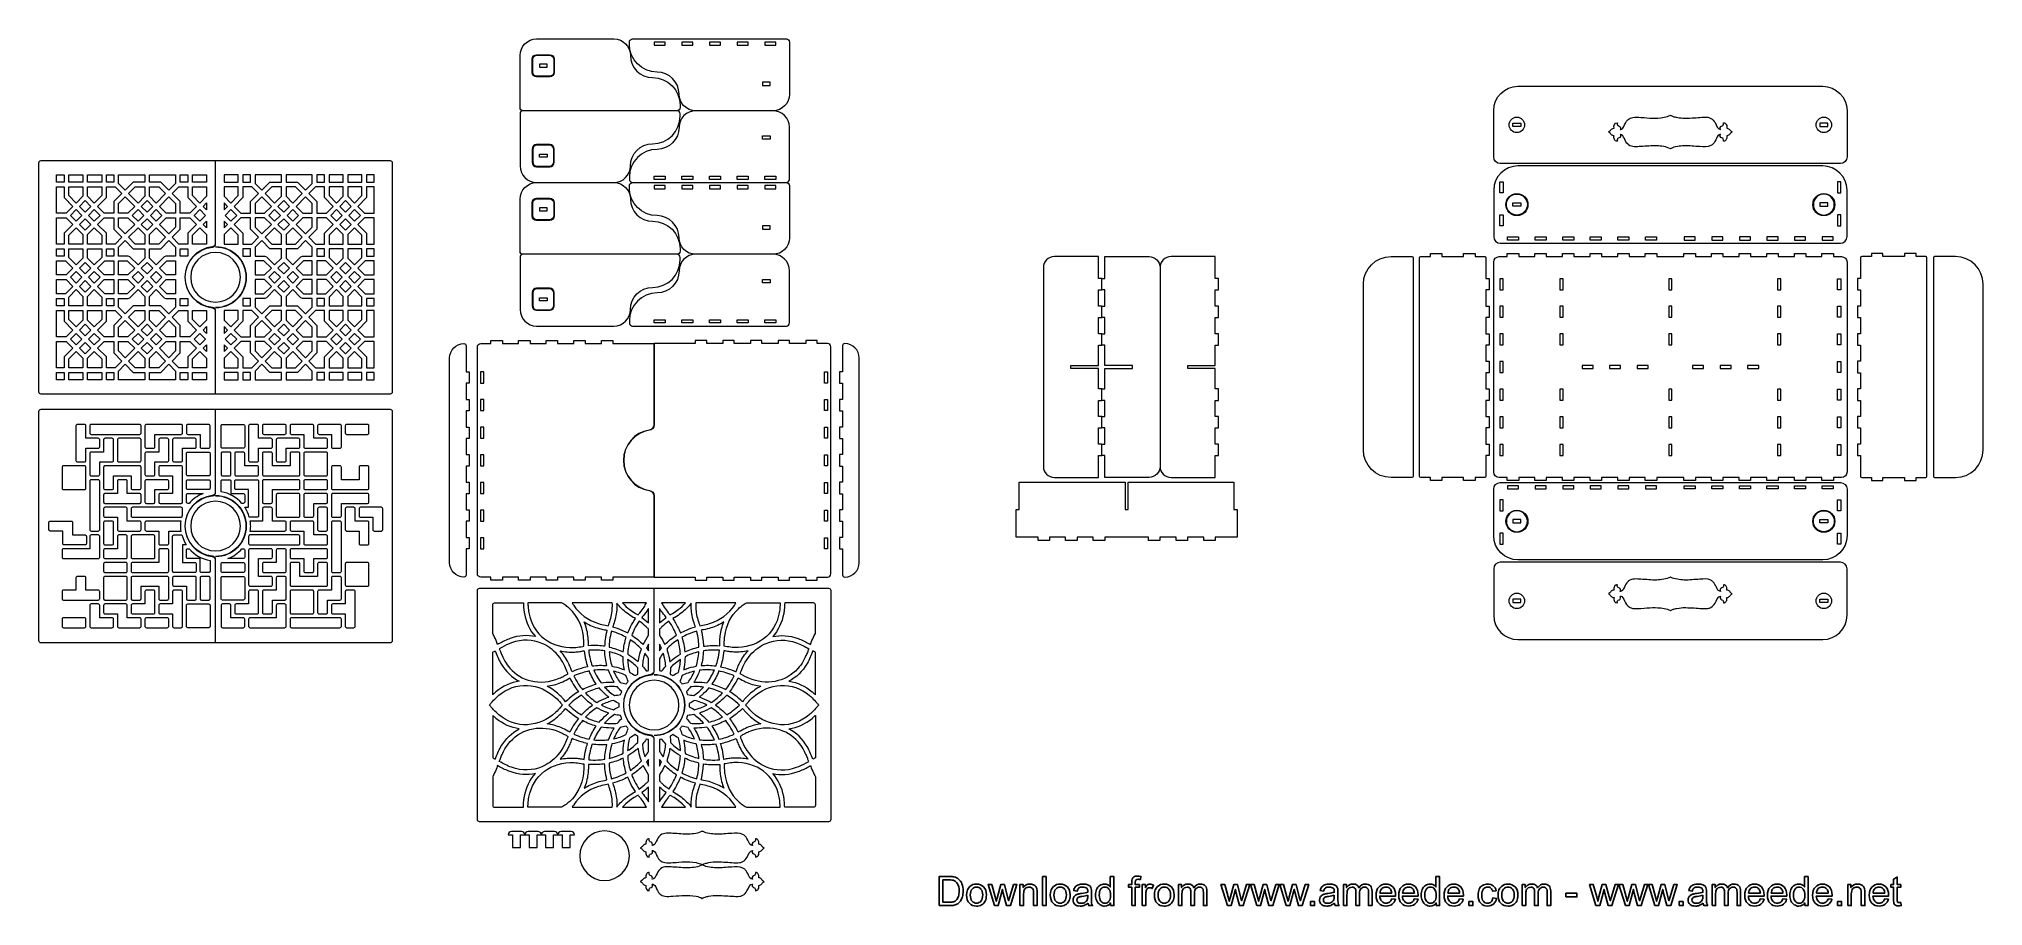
# Model space of a CAD drawing. Header units: centimetres. Extents: x -89 to 87, y -34 to 44.
import ezdxf

# ---------------------------------------------------------------- set-up
doc = ezdxf.new("R2010")
doc.units = ezdxf.units.CM
doc.header["$MEASUREMENT"] = 0
doc.layers.add('Layer 1', color=7, linetype='Continuous')

msp = doc.modelspace()

# ---------------------------------------------------------------- linework, layer by layer
at = {"layer": 'Layer 1', "color": 250, "lineweight": 9}
for centre, major_axis in [((44.35479, 36.239), (0, 0.7)), ((72.15482, 36.239), (0, 0.7)), ((44.35479, 29.02688), (0, 1)), ((72.15482, 29.02688), (0, 1)), ((44.35479, 0.36148), (0, 1)), ((72.15482, 0.36148), (0, 1)), ((44.35479, -6.85064), (0, 0.7)), ((72.15482, -6.85064), (0, 0.7))]:
    msp.add_ellipse(centre, major_axis=major_axis, ratio=1, dxfattribs=at)
for points, knots in [([(-33.91974, 40.52299), (-35.01974, 40.52299), (-35.91974, 41.42299), (-35.91974, 42.52299), (-35.91974, 42.52299), (-35.91974, 43.34799), (-36.59474, 44.02299), (-37.41974, 44.02299), (-37.41974, 44.02299), (-37.41974, 44.02299), (-44.41973, 44.02299), (-44.41973, 44.02299), (-44.41973, 44.02299), (-45.24473, 44.02299), (-45.91973, 43.34799), (-45.91973, 42.52299), (-45.91973, 42.52299), (-45.91973, 42.52299), (-45.91973, 37.80799), (-45.91973, 37.80799), (-45.91973, 37.80799), (-45.91973, 37.65124), (-45.79149, 37.52299), (-45.63474, 37.52299), (-45.63474, 37.52299), (-45.63474, 37.52299), (-35.91974, 37.52299), (-35.91974, 37.52299), (-35.91974, 37.52299), (-35.91974, 37.52299), (-31.70474, 37.52299), (-31.70474, 37.52299), (-31.70474, 37.52299), (-31.548, 37.52299), (-31.41974, 37.65124), (-31.41974, 37.80799), (-31.41974, 37.80799), (-31.41974, 37.80799), (-31.41974, 38.023), (-31.41974, 38.023), (-31.41974, 38.023), (-31.41974, 39.39799), (-32.54474, 40.52299), (-33.91974, 40.52299)], [0, 0, 0, 0, 0.083333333, 0.083333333, 0.083333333, 0.083333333, 0.166666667, 0.166666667, 0.166666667, 0.166666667, 0.25, 0.25, 0.25, 0.25, 0.333333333, 0.333333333, 0.333333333, 0.333333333, 0.416666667, 0.416666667, 0.416666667, 0.416666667, 0.5, 0.5, 0.5, 0.5, 0.583333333, 0.583333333, 0.583333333, 0.583333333, 0.666666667, 0.666666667, 0.666666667, 0.666666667, 0.75, 0.75, 0.75, 0.75, 0.833333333, 0.833333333, 0.833333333, 0.833333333, 1, 1, 1, 1]), ([(-33.51506, 41.02299), (-32.41506, 41.02299), (-31.51506, 40.12299), (-31.51506, 39.02299), (-31.51506, 39.02299), (-31.51506, 38.19799), (-30.84006, 37.52299), (-30.01506, 37.52299), (-30.01506, 37.52299), (-30.01506, 37.52299), (-23.01507, 37.52299), (-23.01507, 37.52299), (-23.01507, 37.52299), (-22.19007, 37.52299), (-21.51507, 38.19799), (-21.51507, 39.02299), (-21.51507, 39.02299), (-21.51507, 39.02299), (-21.51507, 43.73799), (-21.51507, 43.73799), (-21.51507, 43.73799), (-21.51507, 43.89474), (-21.64331, 44.02299), (-21.80006, 44.02299), (-21.80006, 44.02299), (-21.80006, 44.02299), (-31.51506, 44.02299), (-31.51506, 44.02299), (-31.51506, 44.02299), (-31.51506, 44.02299), (-35.73006, 44.02299), (-35.73006, 44.02299), (-35.73006, 44.02299), (-35.8868, 44.02299), (-36.01506, 43.89474), (-36.01506, 43.73799), (-36.01506, 43.73799), (-36.01506, 43.73799), (-36.01506, 43.52298), (-36.01506, 43.52298), (-36.01506, 43.52298), (-36.01506, 42.14799), (-34.89006, 41.02299), (-33.51506, 41.02299)], [0, 0, 0, 0, 0.083333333, 0.083333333, 0.083333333, 0.083333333, 0.166666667, 0.166666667, 0.166666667, 0.166666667, 0.25, 0.25, 0.25, 0.25, 0.333333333, 0.333333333, 0.333333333, 0.333333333, 0.416666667, 0.416666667, 0.416666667, 0.416666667, 0.5, 0.5, 0.5, 0.5, 0.583333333, 0.583333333, 0.583333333, 0.583333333, 0.666666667, 0.666666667, 0.666666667, 0.666666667, 0.75, 0.75, 0.75, 0.75, 0.833333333, 0.833333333, 0.833333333, 0.833333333, 1, 1, 1, 1]), ([(-44.41973, 40.59299), (-44.41973, 40.59299), (-43.21973, 40.59299), (-43.21973, 40.59299), (-43.21973, 40.59299), (-42.99973, 40.59299), (-42.81973, 40.77299), (-42.81973, 40.99299), (-42.81973, 40.99299), (-42.81973, 40.99299), (-42.81973, 42.19299), (-42.81973, 42.19299), (-42.81973, 42.19299), (-42.81973, 42.41299), (-42.99973, 42.59299), (-43.21973, 42.59299), (-43.21973, 42.59299), (-43.21973, 42.59299), (-44.41973, 42.59299), (-44.41973, 42.59299), (-44.41973, 42.59299), (-44.63973, 42.59299), (-44.81973, 42.41299), (-44.81973, 42.19299), (-44.81973, 42.19299), (-44.81973, 42.19299), (-44.81973, 40.99299), (-44.81973, 40.99299), (-44.81973, 40.99299), (-44.81973, 40.77299), (-44.63973, 40.59299), (-44.41973, 40.59299)], [0, 0, 0, 0, 0.111111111, 0.111111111, 0.111111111, 0.111111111, 0.222222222, 0.222222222, 0.222222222, 0.222222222, 0.333333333, 0.333333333, 0.333333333, 0.333333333, 0.444444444, 0.444444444, 0.444444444, 0.444444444, 0.555555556, 0.555555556, 0.555555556, 0.555555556, 0.666666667, 0.666666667, 0.666666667, 0.666666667, 0.777777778, 0.777777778, 0.777777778, 0.777777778, 1, 1, 1, 1]), ([(-44.38974, 40.64299), (-44.38974, 40.64299), (-43.24972, 40.64299), (-43.24972, 40.64299), (-43.24972, 40.64299), (-43.04072, 40.64299), (-42.86973, 40.81398), (-42.86973, 41.02298), (-42.86973, 41.02298), (-42.86973, 41.02298), (-42.86973, 42.163), (-42.86973, 42.163), (-42.86973, 42.163), (-42.86973, 42.372), (-43.04072, 42.54299), (-43.24972, 42.54299), (-43.24972, 42.54299), (-43.24972, 42.54299), (-44.38974, 42.54299), (-44.38974, 42.54299), (-44.38974, 42.54299), (-44.59874, 42.54299), (-44.76973, 42.372), (-44.76973, 42.163), (-44.76973, 42.163), (-44.76973, 42.163), (-44.76973, 41.02298), (-44.76973, 41.02298), (-44.76973, 41.02298), (-44.76973, 40.81398), (-44.59874, 40.64299), (-44.38974, 40.64299)], [0, 0, 0, 0, 0.111111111, 0.111111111, 0.111111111, 0.111111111, 0.222222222, 0.222222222, 0.222222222, 0.222222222, 0.333333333, 0.333333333, 0.333333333, 0.333333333, 0.444444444, 0.444444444, 0.444444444, 0.444444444, 0.555555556, 0.555555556, 0.555555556, 0.555555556, 0.666666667, 0.666666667, 0.666666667, 0.666666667, 0.777777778, 0.777777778, 0.777777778, 0.777777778, 1, 1, 1, 1]), ([(-33.76508, 43.73799), (-33.76508, 43.73799), (-32.76508, 43.73799), (-32.76508, 43.73799), (-32.76508, 43.73799), (-32.76508, 43.73799), (-32.76508, 43.45299), (-32.76508, 43.45299), (-32.76508, 43.45299), (-32.76508, 43.45299), (-33.76508, 43.45299), (-33.76508, 43.45299), (-33.76508, 43.45299), (-33.76508, 43.45299), (-33.76508, 43.73799), (-33.76508, 43.73799)], [0, 0, 0, 0, 0.2, 0.2, 0.2, 0.2, 0.4, 0.4, 0.4, 0.4, 0.6, 0.6, 0.6, 0.6, 1, 1, 1, 1]), ([(-31.26508, 43.73799), (-31.26508, 43.73799), (-30.26508, 43.73799), (-30.26508, 43.73799), (-30.26508, 43.73799), (-30.26508, 43.73799), (-30.26508, 43.45299), (-30.26508, 43.45299), (-30.26508, 43.45299), (-30.26508, 43.45299), (-31.26508, 43.45299), (-31.26508, 43.45299), (-31.26508, 43.45299), (-31.26508, 43.45299), (-31.26508, 43.73799), (-31.26508, 43.73799)], [0, 0, 0, 0, 0.2, 0.2, 0.2, 0.2, 0.4, 0.4, 0.4, 0.4, 0.6, 0.6, 0.6, 0.6, 1, 1, 1, 1]), ([(-28.76508, 43.73799), (-28.76508, 43.73799), (-27.76508, 43.73799), (-27.76508, 43.73799), (-27.76508, 43.73799), (-27.76508, 43.73799), (-27.76508, 43.45299), (-27.76508, 43.45299), (-27.76508, 43.45299), (-27.76508, 43.45299), (-28.76508, 43.45299), (-28.76508, 43.45299), (-28.76508, 43.45299), (-28.76508, 43.45299), (-28.76508, 43.73799), (-28.76508, 43.73799)], [0, 0, 0, 0, 0.2, 0.2, 0.2, 0.2, 0.4, 0.4, 0.4, 0.4, 0.6, 0.6, 0.6, 0.6, 1, 1, 1, 1]), ([(-26.26508, 43.73799), (-26.26508, 43.73799), (-25.26508, 43.73799), (-25.26508, 43.73799), (-25.26508, 43.73799), (-25.26508, 43.73799), (-25.26508, 43.45299), (-25.26508, 43.45299), (-25.26508, 43.45299), (-25.26508, 43.45299), (-26.26508, 43.45299), (-26.26508, 43.45299), (-26.26508, 43.45299), (-26.26508, 43.45299), (-26.26508, 43.73799), (-26.26508, 43.73799)], [0, 0, 0, 0, 0.2, 0.2, 0.2, 0.2, 0.4, 0.4, 0.4, 0.4, 0.6, 0.6, 0.6, 0.6, 1, 1, 1, 1]), ([(-23.76508, 43.73799), (-23.76508, 43.73799), (-22.76508, 43.73799), (-22.76508, 43.73799), (-22.76508, 43.73799), (-22.76508, 43.73799), (-22.76508, 43.45299), (-22.76508, 43.45299), (-22.76508, 43.45299), (-22.76508, 43.45299), (-23.76508, 43.45299), (-23.76508, 43.45299), (-23.76508, 43.45299), (-23.76508, 43.45299), (-23.76508, 43.73799), (-23.76508, 43.73799)], [0, 0, 0, 0, 0.2, 0.2, 0.2, 0.2, 0.4, 0.4, 0.4, 0.4, 0.6, 0.6, 0.6, 0.6, 1, 1, 1, 1]), ([(-43.46973, 41.45049), (-43.46973, 41.45049), (-44.16973, 41.45049), (-44.16973, 41.45049), (-44.16973, 41.45049), (-44.16973, 41.45049), (-44.16973, 41.73549), (-44.16973, 41.73549), (-44.16973, 41.73549), (-44.16973, 41.73549), (-43.46973, 41.73549), (-43.46973, 41.73549), (-43.46973, 41.73549), (-43.46973, 41.73549), (-43.46973, 41.45049), (-43.46973, 41.45049)], [0, 0, 0, 0, 0.2, 0.2, 0.2, 0.2, 0.4, 0.4, 0.4, 0.4, 0.6, 0.6, 0.6, 0.6, 1, 1, 1, 1]), ([(-23.96507, 40.09549), (-23.96507, 40.09549), (-23.26507, 40.09549), (-23.26507, 40.09549), (-23.26507, 40.09549), (-23.26507, 40.09549), (-23.26507, 39.81049), (-23.26507, 39.81049), (-23.26507, 39.81049), (-23.26507, 39.81049), (-23.96507, 39.81049), (-23.96507, 39.81049), (-23.96507, 39.81049), (-23.96507, 39.81049), (-23.96507, 40.09549), (-23.96507, 40.09549)], [0, 0, 0, 0, 0.2, 0.2, 0.2, 0.2, 0.4, 0.4, 0.4, 0.4, 0.6, 0.6, 0.6, 0.6, 1, 1, 1, 1]), ([(58.25481, 39.739), (58.25481, 39.739), (44.4548, 39.739), (44.4548, 39.739), (44.4548, 39.739), (43.2448, 39.739), (42.2548, 38.74899), (42.2548, 37.539), (42.2548, 37.539), (42.2548, 37.539), (42.2548, 33.33899), (42.2548, 33.33899), (42.2548, 33.33899), (42.2548, 33.00899), (42.5248, 32.739), (42.8548, 32.739), (42.8548, 32.739), (42.8548, 32.739), (58.25481, 32.739), (58.25481, 32.739), (58.25481, 32.739), (58.25481, 32.739), (73.65482, 32.739), (73.65482, 32.739), (73.65482, 32.739), (73.98482, 32.739), (74.25482, 33.00899), (74.25482, 33.33899), (74.25482, 33.33899), (74.25482, 33.33899), (74.25482, 37.539), (74.25482, 37.539), (74.25482, 37.539), (74.25482, 38.74899), (73.26482, 39.739), (72.05482, 39.739), (72.05482, 39.739), (72.05482, 39.739), (58.25481, 39.739), (58.25481, 39.739)], [0, 0, 0, 0, 0.090909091, 0.090909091, 0.090909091, 0.090909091, 0.181818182, 0.181818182, 0.181818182, 0.181818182, 0.272727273, 0.272727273, 0.272727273, 0.272727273, 0.363636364, 0.363636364, 0.363636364, 0.363636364, 0.454545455, 0.454545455, 0.454545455, 0.454545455, 0.545454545, 0.545454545, 0.545454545, 0.545454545, 0.636363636, 0.636363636, 0.636363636, 0.636363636, 0.727272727, 0.727272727, 0.727272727, 0.727272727, 0.818181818, 0.818181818, 0.818181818, 0.818181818, 1, 1, 1, 1]), ([(-33.91974, 34.52299), (-35.01974, 34.52299), (-35.91974, 33.62299), (-35.91974, 32.52299), (-35.91974, 32.52299), (-35.91974, 31.69799), (-36.59474, 31.02299), (-37.41974, 31.02299), (-37.41974, 31.02299), (-37.41974, 31.02299), (-44.41973, 31.02299), (-44.41973, 31.02299), (-44.41973, 31.02299), (-45.24473, 31.02299), (-45.91973, 31.69799), (-45.91973, 32.52299), (-45.91973, 32.52299), (-45.91973, 32.52299), (-45.91973, 37.23799), (-45.91973, 37.23799), (-45.91973, 37.23799), (-45.91973, 37.39474), (-45.79149, 37.52299), (-45.63474, 37.52299), (-45.63474, 37.52299), (-45.63474, 37.52299), (-35.91974, 37.52299), (-35.91974, 37.52299), (-35.91974, 37.52299), (-35.91974, 37.52299), (-31.70474, 37.52299), (-31.70474, 37.52299), (-31.70474, 37.52299), (-31.548, 37.52299), (-31.41974, 37.39474), (-31.41974, 37.23799), (-31.41974, 37.23799), (-31.41974, 37.23799), (-31.41974, 37.02298), (-31.41974, 37.02298), (-31.41974, 37.02298), (-31.41974, 35.64799), (-32.54474, 34.52299), (-33.91974, 34.52299)], [0, 0, 0, 0, 0.083333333, 0.083333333, 0.083333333, 0.083333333, 0.166666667, 0.166666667, 0.166666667, 0.166666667, 0.25, 0.25, 0.25, 0.25, 0.333333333, 0.333333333, 0.333333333, 0.333333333, 0.416666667, 0.416666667, 0.416666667, 0.416666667, 0.5, 0.5, 0.5, 0.5, 0.583333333, 0.583333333, 0.583333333, 0.583333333, 0.666666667, 0.666666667, 0.666666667, 0.666666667, 0.75, 0.75, 0.75, 0.75, 0.833333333, 0.833333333, 0.833333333, 0.833333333, 1, 1, 1, 1]), ([(-33.51506, 34.02299), (-32.41506, 34.02299), (-31.51506, 34.92299), (-31.51506, 36.02299), (-31.51506, 36.02299), (-31.51506, 36.84799), (-30.84006, 37.52299), (-30.01506, 37.52299), (-30.01506, 37.52299), (-30.01506, 37.52299), (-23.01507, 37.52299), (-23.01507, 37.52299), (-23.01507, 37.52299), (-22.19007, 37.52299), (-21.51507, 36.84799), (-21.51507, 36.02299), (-21.51507, 36.02299), (-21.51507, 36.02299), (-21.51507, 31.30799), (-21.51507, 31.30799), (-21.51507, 31.30799), (-21.51507, 31.15124), (-21.64331, 31.02299), (-21.80006, 31.02299), (-21.80006, 31.02299), (-21.80006, 31.02299), (-31.51506, 31.02299), (-31.51506, 31.02299), (-31.51506, 31.02299), (-31.51506, 31.02299), (-35.73006, 31.02299), (-35.73006, 31.02299), (-35.73006, 31.02299), (-35.8868, 31.02299), (-36.01506, 31.15124), (-36.01506, 31.30799), (-36.01506, 31.30799), (-36.01506, 31.30799), (-36.01506, 31.523), (-36.01506, 31.523), (-36.01506, 31.523), (-36.01506, 32.89799), (-34.89006, 34.02299), (-33.51506, 34.02299)], [0, 0, 0, 0, 0.083333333, 0.083333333, 0.083333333, 0.083333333, 0.166666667, 0.166666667, 0.166666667, 0.166666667, 0.25, 0.25, 0.25, 0.25, 0.333333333, 0.333333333, 0.333333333, 0.333333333, 0.416666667, 0.416666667, 0.416666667, 0.416666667, 0.5, 0.5, 0.5, 0.5, 0.583333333, 0.583333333, 0.583333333, 0.583333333, 0.666666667, 0.666666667, 0.666666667, 0.666666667, 0.75, 0.75, 0.75, 0.75, 0.833333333, 0.833333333, 0.833333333, 0.833333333, 1, 1, 1, 1]), ([(53.70402, 35.8168), (53.7523, 35.85606), (53.76595, 36.09337), (53.61338, 36.13286), (53.61338, 36.13286), (53.47206, 36.16945), (53.41163, 36.24838), (53.45509, 36.4248), (53.45509, 36.4248), (53.20459, 36.42885), (53.09802, 36.19726), (53.15215, 35.9395), (53.15215, 35.9395), (53.0089, 35.93893), (52.93702, 35.86625), (52.87543, 35.79744), (52.87543, 35.79744), (52.81389, 35.72869), (52.75516, 35.6389), (52.66102, 35.60558), (52.66102, 35.60558), (52.66102, 35.60558), (52.67143, 35.59301), (52.67143, 35.59301), (52.67143, 35.59301), (52.67308, 35.59129), (52.67481, 35.58924), (52.67665, 35.58746), (52.67665, 35.58746), (52.67665, 35.58746), (52.69739, 35.57152), (52.69739, 35.57152), (52.69739, 35.57152), (52.83454, 35.4782), (52.83542, 35.41525), (52.93264, 35.34159), (52.93264, 35.34159), (52.95388, 35.3255), (52.96249, 35.31363), (52.98934, 35.29681), (52.98934, 35.29681), (53.03256, 35.26973), (53.06217, 35.26694), (53.10698, 35.25963), (53.10698, 35.25963), (53.16711, 35.24983), (53.13243, 35.25934), (53.14433, 35.24665), (53.14433, 35.24665), (53.16266, 35.24933), (53.14907, 35.2508), (53.14349, 35.21774), (53.14349, 35.21774), (53.14349, 35.21774), (53.13762, 35.08024), (53.13762, 35.08024), (53.13762, 35.08024), (53.14483, 35.01001), (53.15947, 34.97835), (53.18832, 34.92018), (53.18832, 34.92018), (53.23689, 34.82225), (53.3358, 34.76751), (53.45545, 34.7699), (53.45545, 34.7699), (53.44317, 34.84081), (53.43472, 34.92259), (53.46879, 34.97657), (53.46879, 34.97657), (53.50229, 35.02966), (53.5411, 35.04184), (53.61141, 35.06166), (53.61141, 35.06166), (53.67438, 35.07942), (53.70784, 35.123), (53.72683, 35.18373), (53.72683, 35.18373), (53.757, 35.28023), (53.72509, 35.32744), (53.70605, 35.3837), (53.70605, 35.3837), (53.91295, 35.36987), (54.01029, 35.18177), (54.08913, 35.00031), (54.08913, 35.00031), (54.17808, 34.79556), (54.26013, 34.62705), (54.42495, 34.47996), (54.42495, 34.47996), (54.44231, 34.46446), (54.45204, 34.44924), (54.4718, 34.43402), (54.4718, 34.43402), (54.78811, 34.19033), (55.20791, 34.25898), (55.58768, 34.27948), (55.58768, 34.27948), (55.82461, 34.29228), (56.06963, 34.30425), (56.30473, 34.3234), (56.30473, 34.3234), (56.53272, 34.34197), (56.79281, 34.36412), (57.02042, 34.35024), (57.02042, 34.35024), (57.39292, 34.32751), (57.92674, 34.27869), (58.25438, 34.07508), (58.25438, 34.07508), (58.28131, 34.08552), (58.29091, 34.09893), (58.31852, 34.11408), (58.31852, 34.11408), (58.60869, 34.27334), (59.17511, 34.32787), (59.49202, 34.34991), (59.49202, 34.34991), (59.71865, 34.36567), (59.99162, 34.34034), (60.21831, 34.32299), (60.21831, 34.32299), (60.44934, 34.30531), (60.69902, 34.28765), (60.92928, 34.2789), (60.92928, 34.2789), (61.26813, 34.26601), (61.61475, 34.19355), (61.93331, 34.36801), (61.93331, 34.36801), (62.0257, 34.4186), (62.07637, 34.46431), (62.14443, 34.53045), (62.14443, 34.53045), (62.25098, 34.63399), (62.35116, 34.84263), (62.42441, 35.00346), (62.42441, 35.00346), (62.51731, 35.2074), (62.5864, 35.35738), (62.80503, 35.38447), (62.80503, 35.38447), (62.74815, 35.25841), (62.76566, 35.09461), (62.90505, 35.06056), (62.90505, 35.06056), (63.05989, 35.02275), (63.09249, 34.91854), (63.05638, 34.77297), (63.05638, 34.77297), (63.1877, 34.75464), (63.27881, 34.8442), (63.322, 34.91847), (63.322, 34.91847), (63.41315, 35.0752), (63.35952, 35.19834), (63.36394, 35.25739), (63.36394, 35.25739), (63.49728, 35.25991), (63.56177, 35.31033), (63.63498, 35.4017), (63.63498, 35.4017), (63.65271, 35.42383), (63.66701, 35.43049), (63.68484, 35.45344), (63.68484, 35.45344), (63.77515, 35.5697), (63.78208, 35.53674), (63.83266, 35.58745), (63.83266, 35.58745), (63.83266, 35.58745), (63.8486, 35.60767), (63.8486, 35.60767), (63.8486, 35.60767), (63.76765, 35.62942), (63.67911, 35.74598), (63.63101, 35.80411), (63.63101, 35.80411), (63.57621, 35.87031), (63.49393, 35.93782), (63.36011, 35.93985), (63.36011, 35.93985), (63.37814, 36.08876), (63.39258, 36.15234), (63.32297, 36.27482), (63.32297, 36.27482), (63.27389, 36.36118), (63.20017, 36.42447), (63.05855, 36.42554), (63.05855, 36.42554), (63.07523, 36.24362), (63.06562, 36.17549), (62.89608, 36.13203), (62.89608, 36.13203), (62.78182, 36.10275), (62.7329, 35.91265), (62.80679, 35.81454), (62.80679, 35.81454), (62.5444, 35.7945), (62.42746, 36.21724), (62.29983, 36.44587), (62.29983, 36.44587), (62.21281, 36.60178), (62.09305, 36.74417), (61.92905, 36.82869), (61.92905, 36.82869), (61.83967, 36.87475), (61.76108, 36.90327), (61.65065, 36.92335), (61.65065, 36.92335), (61.43627, 36.96232), (61.15782, 36.9322), (60.93841, 36.91595), (60.93841, 36.91595), (60.70284, 36.8985), (60.45507, 36.88118), (60.21841, 36.87197), (60.21841, 36.87197), (59.58377, 36.84727), (59.47844, 36.8063), (58.81681, 36.9255), (58.81681, 36.9255), (58.71511, 36.94382), (58.60602, 36.97042), (58.51159, 37.00127), (58.51159, 37.00127), (58.2986, 37.07084), (58.32584, 37.08845), (58.25438, 37.11983), (58.25438, 37.11983), (58.05441, 37.00358), (57.92399, 36.96951), (57.68488, 36.92424), (57.68488, 36.92424), (56.86708, 36.76939), (56.40097, 36.87707), (55.57965, 36.91533), (55.57965, 36.91533), (55.34096, 36.92645), (55.09392, 36.96614), (54.85894, 36.92262), (54.85894, 36.92262), (54.10998, 36.78391), (54.16595, 36.04612), (53.84656, 35.85171), (53.84656, 35.85171), (53.81366, 35.83168), (53.7541, 35.80635), (53.70402, 35.8168)], [0, 0, 0, 0, 0.015873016, 0.015873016, 0.015873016, 0.015873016, 0.031746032, 0.031746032, 0.031746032, 0.031746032, 0.047619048, 0.047619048, 0.047619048, 0.047619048, 0.063492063, 0.063492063, 0.063492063, 0.063492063, 0.079365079, 0.079365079, 0.079365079, 0.079365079, 0.095238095, 0.095238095, 0.095238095, 0.095238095, 0.111111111, 0.111111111, 0.111111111, 0.111111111, 0.126984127, 0.126984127, 0.126984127, 0.126984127, 0.142857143, 0.142857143, 0.142857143, 0.142857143, 0.158730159, 0.158730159, 0.158730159, 0.158730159, 0.174603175, 0.174603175, 0.174603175, 0.174603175, 0.19047619, 0.19047619, 0.19047619, 0.19047619, 0.206349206, 0.206349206, 0.206349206, 0.206349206, 0.222222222, 0.222222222, 0.222222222, 0.222222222, 0.238095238, 0.238095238, 0.238095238, 0.238095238, 0.253968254, 0.253968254, 0.253968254, 0.253968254, 0.26984127, 0.26984127, 0.26984127, 0.26984127, 0.285714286, 0.285714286, 0.285714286, 0.285714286, 0.301587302, 0.301587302, 0.301587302, 0.301587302, 0.317460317, 0.317460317, 0.317460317, 0.317460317, 0.333333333, 0.333333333, 0.333333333, 0.333333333, 0.349206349, 0.349206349, 0.349206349, 0.349206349, 0.365079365, 0.365079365, 0.365079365, 0.365079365, 0.380952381, 0.380952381, 0.380952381, 0.380952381, 0.396825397, 0.396825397, 0.396825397, 0.396825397, 0.412698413, 0.412698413, 0.412698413, 0.412698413, 0.428571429, 0.428571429, 0.428571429, 0.428571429, 0.444444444, 0.444444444, 0.444444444, 0.444444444, 0.46031746, 0.46031746, 0.46031746, 0.46031746, 0.476190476, 0.476190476, 0.476190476, 0.476190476, 0.492063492, 0.492063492, 0.492063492, 0.492063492, 0.507936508, 0.507936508, 0.507936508, 0.507936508, 0.523809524, 0.523809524, 0.523809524, 0.523809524, 0.53968254, 0.53968254, 0.53968254, 0.53968254, 0.555555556, 0.555555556, 0.555555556, 0.555555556, 0.571428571, 0.571428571, 0.571428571, 0.571428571, 0.587301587, 0.587301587, 0.587301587, 0.587301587, 0.603174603, 0.603174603, 0.603174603, 0.603174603, 0.619047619, 0.619047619, 0.619047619, 0.619047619, 0.634920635, 0.634920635, 0.634920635, 0.634920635, 0.650793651, 0.650793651, 0.650793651, 0.650793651, 0.666666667, 0.666666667, 0.666666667, 0.666666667, 0.682539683, 0.682539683, 0.682539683, 0.682539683, 0.698412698, 0.698412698, 0.698412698, 0.698412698, 0.714285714, 0.714285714, 0.714285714, 0.714285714, 0.73015873, 0.73015873, 0.73015873, 0.73015873, 0.746031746, 0.746031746, 0.746031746, 0.746031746, 0.761904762, 0.761904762, 0.761904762, 0.761904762, 0.777777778, 0.777777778, 0.777777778, 0.777777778, 0.793650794, 0.793650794, 0.793650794, 0.793650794, 0.80952381, 0.80952381, 0.80952381, 0.80952381, 0.825396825, 0.825396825, 0.825396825, 0.825396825, 0.841269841, 0.841269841, 0.841269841, 0.841269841, 0.857142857, 0.857142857, 0.857142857, 0.857142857, 0.873015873, 0.873015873, 0.873015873, 0.873015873, 0.888888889, 0.888888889, 0.888888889, 0.888888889, 0.904761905, 0.904761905, 0.904761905, 0.904761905, 0.920634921, 0.920634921, 0.920634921, 0.920634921, 0.936507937, 0.936507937, 0.936507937, 0.936507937, 0.952380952, 0.952380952, 0.952380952, 0.952380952, 0.968253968, 0.968253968, 0.968253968, 0.968253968, 1, 1, 1, 1]), ([(-23.96507, 34.95049), (-23.96507, 34.95049), (-23.26507, 34.95049), (-23.26507, 34.95049), (-23.26507, 34.95049), (-23.26507, 34.95049), (-23.26507, 35.23549), (-23.26507, 35.23549), (-23.26507, 35.23549), (-23.26507, 35.23549), (-23.96507, 35.23549), (-23.96507, 35.23549), (-23.96507, 35.23549), (-23.96507, 35.23549), (-23.96507, 34.95049), (-23.96507, 34.95049)], [0, 0, 0, 0, 0.2, 0.2, 0.2, 0.2, 0.4, 0.4, 0.4, 0.4, 0.6, 0.6, 0.6, 0.6, 1, 1, 1, 1]), ([(44.70479, 36.3815), (44.70479, 36.3815), (44.00479, 36.3815), (44.00479, 36.3815), (44.00479, 36.3815), (44.00479, 36.3815), (44.00479, 36.0965), (44.00479, 36.0965), (44.00479, 36.0965), (44.00479, 36.0965), (44.70479, 36.0965), (44.70479, 36.0965), (44.70479, 36.0965), (44.70479, 36.0965), (44.70479, 36.3815), (44.70479, 36.3815)], [0, 0, 0, 0, 0.2, 0.2, 0.2, 0.2, 0.4, 0.4, 0.4, 0.4, 0.6, 0.6, 0.6, 0.6, 1, 1, 1, 1]), ([(71.80482, 36.3815), (71.80482, 36.3815), (72.50482, 36.3815), (72.50482, 36.3815), (72.50482, 36.3815), (72.50482, 36.3815), (72.50482, 36.0965), (72.50482, 36.0965), (72.50482, 36.0965), (72.50482, 36.0965), (71.80482, 36.0965), (71.80482, 36.0965), (71.80482, 36.0965), (71.80482, 36.0965), (71.80482, 36.3815), (71.80482, 36.3815)], [0, 0, 0, 0, 0.2, 0.2, 0.2, 0.2, 0.4, 0.4, 0.4, 0.4, 0.6, 0.6, 0.6, 0.6, 1, 1, 1, 1]), ([(-44.41973, 34.45299), (-44.41973, 34.45299), (-43.21973, 34.45299), (-43.21973, 34.45299), (-43.21973, 34.45299), (-42.99973, 34.45299), (-42.81973, 34.27299), (-42.81973, 34.05299), (-42.81973, 34.05299), (-42.81973, 34.05299), (-42.81973, 32.85299), (-42.81973, 32.85299), (-42.81973, 32.85299), (-42.81973, 32.63299), (-42.99973, 32.45299), (-43.21973, 32.45299), (-43.21973, 32.45299), (-43.21973, 32.45299), (-44.41973, 32.45299), (-44.41973, 32.45299), (-44.41973, 32.45299), (-44.63973, 32.45299), (-44.81973, 32.63299), (-44.81973, 32.85299), (-44.81973, 32.85299), (-44.81973, 32.85299), (-44.81973, 34.05299), (-44.81973, 34.05299), (-44.81973, 34.05299), (-44.81973, 34.27299), (-44.63973, 34.45299), (-44.41973, 34.45299)], [0, 0, 0, 0, 0.111111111, 0.111111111, 0.111111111, 0.111111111, 0.222222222, 0.222222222, 0.222222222, 0.222222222, 0.333333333, 0.333333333, 0.333333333, 0.333333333, 0.444444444, 0.444444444, 0.444444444, 0.444444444, 0.555555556, 0.555555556, 0.555555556, 0.555555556, 0.666666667, 0.666666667, 0.666666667, 0.666666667, 0.777777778, 0.777777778, 0.777777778, 0.777777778, 1, 1, 1, 1]), ([(-44.38974, 34.40299), (-44.38974, 34.40299), (-43.24972, 34.40299), (-43.24972, 34.40299), (-43.24972, 34.40299), (-43.04072, 34.40299), (-42.86973, 34.232), (-42.86973, 34.023), (-42.86973, 34.023), (-42.86973, 34.023), (-42.86973, 32.88298), (-42.86973, 32.88298), (-42.86973, 32.88298), (-42.86973, 32.67398), (-43.04072, 32.50299), (-43.24972, 32.50299), (-43.24972, 32.50299), (-43.24972, 32.50299), (-44.38974, 32.50299), (-44.38974, 32.50299), (-44.38974, 32.50299), (-44.59874, 32.50299), (-44.76973, 32.67398), (-44.76973, 32.88298), (-44.76973, 32.88298), (-44.76973, 32.88298), (-44.76973, 34.023), (-44.76973, 34.023), (-44.76973, 34.023), (-44.76973, 34.232), (-44.59874, 34.40299), (-44.38974, 34.40299)], [0, 0, 0, 0, 0.111111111, 0.111111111, 0.111111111, 0.111111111, 0.222222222, 0.222222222, 0.222222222, 0.222222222, 0.333333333, 0.333333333, 0.333333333, 0.333333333, 0.444444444, 0.444444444, 0.444444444, 0.444444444, 0.555555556, 0.555555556, 0.555555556, 0.555555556, 0.666666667, 0.666666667, 0.666666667, 0.666666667, 0.777777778, 0.777777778, 0.777777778, 0.777777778, 1, 1, 1, 1]), ([(-43.46973, 33.59549), (-43.46973, 33.59549), (-44.16973, 33.59549), (-44.16973, 33.59549), (-44.16973, 33.59549), (-44.16973, 33.59549), (-44.16973, 33.31049), (-44.16973, 33.31049), (-44.16973, 33.31049), (-44.16973, 33.31049), (-43.46973, 33.31049), (-43.46973, 33.31049), (-43.46973, 33.31049), (-43.46973, 33.31049), (-43.46973, 33.59549), (-43.46973, 33.59549)], [0, 0, 0, 0, 0.2, 0.2, 0.2, 0.2, 0.4, 0.4, 0.4, 0.4, 0.6, 0.6, 0.6, 0.6, 1, 1, 1, 1]), ([(58.25481, 32.52688), (58.25481, 32.52688), (72.05482, 32.52688), (72.05482, 32.52688), (72.05482, 32.52688), (73.26482, 32.52688), (74.25482, 31.53687), (74.25482, 30.32688), (74.25482, 30.32688), (74.25482, 30.32688), (74.25482, 26.12687), (74.25482, 26.12687), (74.25482, 26.12687), (74.25482, 25.79687), (73.98482, 25.52688), (73.65482, 25.52688), (73.65482, 25.52688), (73.65482, 25.52688), (58.25481, 25.52688), (58.25481, 25.52688), (58.25481, 25.52688), (58.25481, 25.52688), (42.8548, 25.52688), (42.8548, 25.52688), (42.8548, 25.52688), (42.5248, 25.52688), (42.2548, 25.79687), (42.2548, 26.12687), (42.2548, 26.12687), (42.2548, 26.12687), (42.2548, 30.32688), (42.2548, 30.32688), (42.2548, 30.32688), (42.2548, 31.53687), (43.2448, 32.52688), (44.4548, 32.52688), (44.4548, 32.52688), (44.4548, 32.52688), (58.25481, 32.52688), (58.25481, 32.52688)], [0, 0, 0, 0, 0.090909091, 0.090909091, 0.090909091, 0.090909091, 0.181818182, 0.181818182, 0.181818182, 0.181818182, 0.272727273, 0.272727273, 0.272727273, 0.272727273, 0.363636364, 0.363636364, 0.363636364, 0.363636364, 0.454545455, 0.454545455, 0.454545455, 0.454545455, 0.545454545, 0.545454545, 0.545454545, 0.545454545, 0.636363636, 0.636363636, 0.636363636, 0.636363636, 0.727272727, 0.727272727, 0.727272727, 0.727272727, 0.818181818, 0.818181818, 0.818181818, 0.818181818, 1, 1, 1, 1]), ([(-33.91974, 27.52299), (-35.01974, 27.52299), (-35.91974, 28.42299), (-35.91974, 29.52299), (-35.91974, 29.52299), (-35.91974, 30.34799), (-36.59474, 31.02299), (-37.41974, 31.02299), (-37.41974, 31.02299), (-37.41974, 31.02299), (-44.41973, 31.02299), (-44.41973, 31.02299), (-44.41973, 31.02299), (-45.24473, 31.02299), (-45.91973, 30.34799), (-45.91973, 29.52299), (-45.91973, 29.52299), (-45.91973, 29.52299), (-45.91973, 24.80799), (-45.91973, 24.80799), (-45.91973, 24.80799), (-45.91973, 24.65124), (-45.79149, 24.52299), (-45.63474, 24.52299), (-45.63474, 24.52299), (-45.63474, 24.52299), (-35.91974, 24.52299), (-35.91974, 24.52299), (-35.91974, 24.52299), (-35.91974, 24.52299), (-31.70474, 24.52299), (-31.70474, 24.52299), (-31.70474, 24.52299), (-31.548, 24.52299), (-31.41974, 24.65124), (-31.41974, 24.80799), (-31.41974, 24.80799), (-31.41974, 24.80799), (-31.41974, 25.023), (-31.41974, 25.023), (-31.41974, 25.023), (-31.41974, 26.39799), (-32.54474, 27.52299), (-33.91974, 27.52299)], [0, 0, 0, 0, 0.083333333, 0.083333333, 0.083333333, 0.083333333, 0.166666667, 0.166666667, 0.166666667, 0.166666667, 0.25, 0.25, 0.25, 0.25, 0.333333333, 0.333333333, 0.333333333, 0.333333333, 0.416666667, 0.416666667, 0.416666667, 0.416666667, 0.5, 0.5, 0.5, 0.5, 0.583333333, 0.583333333, 0.583333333, 0.583333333, 0.666666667, 0.666666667, 0.666666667, 0.666666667, 0.75, 0.75, 0.75, 0.75, 0.833333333, 0.833333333, 0.833333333, 0.833333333, 1, 1, 1, 1]), ([(-33.51506, 28.02299), (-32.41506, 28.02299), (-31.51506, 27.12299), (-31.51506, 26.02299), (-31.51506, 26.02299), (-31.51506, 25.19799), (-30.84006, 24.52299), (-30.01506, 24.52299), (-30.01506, 24.52299), (-30.01506, 24.52299), (-23.01507, 24.52299), (-23.01507, 24.52299), (-23.01507, 24.52299), (-22.19007, 24.52299), (-21.51507, 25.19799), (-21.51507, 26.02299), (-21.51507, 26.02299), (-21.51507, 26.02299), (-21.51507, 30.73799), (-21.51507, 30.73799), (-21.51507, 30.73799), (-21.51507, 30.89474), (-21.64331, 31.02299), (-21.80006, 31.02299), (-21.80006, 31.02299), (-21.80006, 31.02299), (-31.51506, 31.02299), (-31.51506, 31.02299), (-31.51506, 31.02299), (-31.51506, 31.02299), (-35.73006, 31.02299), (-35.73006, 31.02299), (-35.73006, 31.02299), (-35.8868, 31.02299), (-36.01506, 30.89474), (-36.01506, 30.73799), (-36.01506, 30.73799), (-36.01506, 30.73799), (-36.01506, 30.52298), (-36.01506, 30.52298), (-36.01506, 30.52298), (-36.01506, 29.14799), (-34.89006, 28.02299), (-33.51506, 28.02299)], [0, 0, 0, 0, 0.083333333, 0.083333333, 0.083333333, 0.083333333, 0.166666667, 0.166666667, 0.166666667, 0.166666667, 0.25, 0.25, 0.25, 0.25, 0.333333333, 0.333333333, 0.333333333, 0.333333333, 0.416666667, 0.416666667, 0.416666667, 0.416666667, 0.5, 0.5, 0.5, 0.5, 0.583333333, 0.583333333, 0.583333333, 0.583333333, 0.666666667, 0.666666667, 0.666666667, 0.666666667, 0.75, 0.75, 0.75, 0.75, 0.833333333, 0.833333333, 0.833333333, 0.833333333, 1, 1, 1, 1]), ([(-33.76508, 31.30799), (-33.76508, 31.30799), (-32.76508, 31.30799), (-32.76508, 31.30799), (-32.76508, 31.30799), (-32.76508, 31.30799), (-32.76508, 31.59299), (-32.76508, 31.59299), (-32.76508, 31.59299), (-32.76508, 31.59299), (-33.76508, 31.59299), (-33.76508, 31.59299), (-33.76508, 31.59299), (-33.76508, 31.59299), (-33.76508, 31.30799), (-33.76508, 31.30799)], [0, 0, 0, 0, 0.2, 0.2, 0.2, 0.2, 0.4, 0.4, 0.4, 0.4, 0.6, 0.6, 0.6, 0.6, 1, 1, 1, 1]), ([(-33.76508, 30.73799), (-33.76508, 30.73799), (-32.76508, 30.73799), (-32.76508, 30.73799), (-32.76508, 30.73799), (-32.76508, 30.73799), (-32.76508, 30.45299), (-32.76508, 30.45299), (-32.76508, 30.45299), (-32.76508, 30.45299), (-33.76508, 30.45299), (-33.76508, 30.45299), (-33.76508, 30.45299), (-33.76508, 30.45299), (-33.76508, 30.73799), (-33.76508, 30.73799)], [0, 0, 0, 0, 0.2, 0.2, 0.2, 0.2, 0.4, 0.4, 0.4, 0.4, 0.6, 0.6, 0.6, 0.6, 1, 1, 1, 1]), ([(-31.26508, 31.30799), (-31.26508, 31.30799), (-30.26508, 31.30799), (-30.26508, 31.30799), (-30.26508, 31.30799), (-30.26508, 31.30799), (-30.26508, 31.59299), (-30.26508, 31.59299), (-30.26508, 31.59299), (-30.26508, 31.59299), (-31.26508, 31.59299), (-31.26508, 31.59299), (-31.26508, 31.59299), (-31.26508, 31.59299), (-31.26508, 31.30799), (-31.26508, 31.30799)], [0, 0, 0, 0, 0.2, 0.2, 0.2, 0.2, 0.4, 0.4, 0.4, 0.4, 0.6, 0.6, 0.6, 0.6, 1, 1, 1, 1]), ([(-31.26508, 30.73799), (-31.26508, 30.73799), (-30.26508, 30.73799), (-30.26508, 30.73799), (-30.26508, 30.73799), (-30.26508, 30.73799), (-30.26508, 30.45299), (-30.26508, 30.45299), (-30.26508, 30.45299), (-30.26508, 30.45299), (-31.26508, 30.45299), (-31.26508, 30.45299), (-31.26508, 30.45299), (-31.26508, 30.45299), (-31.26508, 30.73799), (-31.26508, 30.73799)], [0, 0, 0, 0, 0.2, 0.2, 0.2, 0.2, 0.4, 0.4, 0.4, 0.4, 0.6, 0.6, 0.6, 0.6, 1, 1, 1, 1]), ([(-28.76508, 31.30799), (-28.76508, 31.30799), (-27.76508, 31.30799), (-27.76508, 31.30799), (-27.76508, 31.30799), (-27.76508, 31.30799), (-27.76508, 31.59299), (-27.76508, 31.59299), (-27.76508, 31.59299), (-27.76508, 31.59299), (-28.76508, 31.59299), (-28.76508, 31.59299), (-28.76508, 31.59299), (-28.76508, 31.59299), (-28.76508, 31.30799), (-28.76508, 31.30799)], [0, 0, 0, 0, 0.2, 0.2, 0.2, 0.2, 0.4, 0.4, 0.4, 0.4, 0.6, 0.6, 0.6, 0.6, 1, 1, 1, 1]), ([(-28.76508, 30.73799), (-28.76508, 30.73799), (-27.76508, 30.73799), (-27.76508, 30.73799), (-27.76508, 30.73799), (-27.76508, 30.73799), (-27.76508, 30.45299), (-27.76508, 30.45299), (-27.76508, 30.45299), (-27.76508, 30.45299), (-28.76508, 30.45299), (-28.76508, 30.45299), (-28.76508, 30.45299), (-28.76508, 30.45299), (-28.76508, 30.73799), (-28.76508, 30.73799)], [0, 0, 0, 0, 0.2, 0.2, 0.2, 0.2, 0.4, 0.4, 0.4, 0.4, 0.6, 0.6, 0.6, 0.6, 1, 1, 1, 1]), ([(-26.26508, 31.30799), (-26.26508, 31.30799), (-25.26508, 31.30799), (-25.26508, 31.30799), (-25.26508, 31.30799), (-25.26508, 31.30799), (-25.26508, 31.59299), (-25.26508, 31.59299), (-25.26508, 31.59299), (-25.26508, 31.59299), (-26.26508, 31.59299), (-26.26508, 31.59299), (-26.26508, 31.59299), (-26.26508, 31.59299), (-26.26508, 31.30799), (-26.26508, 31.30799)], [0, 0, 0, 0, 0.2, 0.2, 0.2, 0.2, 0.4, 0.4, 0.4, 0.4, 0.6, 0.6, 0.6, 0.6, 1, 1, 1, 1]), ([(-26.26508, 30.73799), (-26.26508, 30.73799), (-25.26508, 30.73799), (-25.26508, 30.73799), (-25.26508, 30.73799), (-25.26508, 30.73799), (-25.26508, 30.45299), (-25.26508, 30.45299), (-25.26508, 30.45299), (-25.26508, 30.45299), (-26.26508, 30.45299), (-26.26508, 30.45299), (-26.26508, 30.45299), (-26.26508, 30.45299), (-26.26508, 30.73799), (-26.26508, 30.73799)], [0, 0, 0, 0, 0.2, 0.2, 0.2, 0.2, 0.4, 0.4, 0.4, 0.4, 0.6, 0.6, 0.6, 0.6, 1, 1, 1, 1]), ([(-23.76508, 31.30799), (-23.76508, 31.30799), (-22.76508, 31.30799), (-22.76508, 31.30799), (-22.76508, 31.30799), (-22.76508, 31.30799), (-22.76508, 31.59299), (-22.76508, 31.59299), (-22.76508, 31.59299), (-22.76508, 31.59299), (-23.76508, 31.59299), (-23.76508, 31.59299), (-23.76508, 31.59299), (-23.76508, 31.59299), (-23.76508, 31.30799), (-23.76508, 31.30799)], [0, 0, 0, 0, 0.2, 0.2, 0.2, 0.2, 0.4, 0.4, 0.4, 0.4, 0.6, 0.6, 0.6, 0.6, 1, 1, 1, 1]), ([(-23.76508, 30.73799), (-23.76508, 30.73799), (-22.76508, 30.73799), (-22.76508, 30.73799), (-22.76508, 30.73799), (-22.76508, 30.73799), (-22.76508, 30.45299), (-22.76508, 30.45299), (-22.76508, 30.45299), (-22.76508, 30.45299), (-23.76508, 30.45299), (-23.76508, 30.45299), (-23.76508, 30.45299), (-23.76508, 30.45299), (-23.76508, 30.73799), (-23.76508, 30.73799)], [0, 0, 0, 0, 0.2, 0.2, 0.2, 0.2, 0.4, 0.4, 0.4, 0.4, 0.6, 0.6, 0.6, 0.6, 1, 1, 1, 1]), ([(43.10979, 30.09688), (43.10979, 30.09688), (43.10979, 31.09688), (43.10979, 31.09688), (43.10979, 31.09688), (43.10979, 31.09688), (42.82479, 31.09688), (42.82479, 31.09688), (42.82479, 31.09688), (42.82479, 31.09688), (42.82479, 30.09688), (42.82479, 30.09688), (42.82479, 30.09688), (42.82479, 30.09688), (43.10979, 30.09688), (43.10979, 30.09688)], [0, 0, 0, 0, 0.2, 0.2, 0.2, 0.2, 0.4, 0.4, 0.4, 0.4, 0.6, 0.6, 0.6, 0.6, 1, 1, 1, 1]), ([(44.35479, 29.97688), (43.83011, 29.97688), (43.40479, 29.55156), (43.40479, 29.02688), (43.40479, 29.02688), (43.40479, 28.5022), (43.83011, 28.07688), (44.35479, 28.07688), (44.35479, 28.07688), (44.87947, 28.07688), (45.30479, 28.5022), (45.30479, 29.02688), (45.30479, 29.02688), (45.30479, 29.55156), (44.87947, 29.97688), (44.35479, 29.97688)], [0, 0, 0, 0, 0.2, 0.2, 0.2, 0.2, 0.4, 0.4, 0.4, 0.4, 0.6, 0.6, 0.6, 0.6, 1, 1, 1, 1]), ([(72.15482, 29.97688), (72.6795, 29.97688), (73.10482, 29.55156), (73.10482, 29.02688), (73.10482, 29.02688), (73.10482, 28.5022), (72.6795, 28.07688), (72.15482, 28.07688), (72.15482, 28.07688), (71.63014, 28.07688), (71.20482, 28.5022), (71.20482, 29.02688), (71.20482, 29.02688), (71.20482, 29.55156), (71.63014, 29.97688), (72.15482, 29.97688)], [0, 0, 0, 0, 0.2, 0.2, 0.2, 0.2, 0.4, 0.4, 0.4, 0.4, 0.6, 0.6, 0.6, 0.6, 1, 1, 1, 1]), ([(73.39982, 30.09688), (73.39982, 30.09688), (73.39982, 31.09688), (73.39982, 31.09688), (73.39982, 31.09688), (73.39982, 31.09688), (73.68482, 31.09688), (73.68482, 31.09688), (73.68482, 31.09688), (73.68482, 31.09688), (73.68482, 30.09688), (73.68482, 30.09688), (73.68482, 30.09688), (73.68482, 30.09688), (73.39982, 30.09688), (73.39982, 30.09688)], [0, 0, 0, 0, 0.2, 0.2, 0.2, 0.2, 0.4, 0.4, 0.4, 0.4, 0.6, 0.6, 0.6, 0.6, 1, 1, 1, 1]), ([(-44.41973, 27.59299), (-44.41973, 27.59299), (-43.21973, 27.59299), (-43.21973, 27.59299), (-43.21973, 27.59299), (-42.99973, 27.59299), (-42.81973, 27.77299), (-42.81973, 27.99299), (-42.81973, 27.99299), (-42.81973, 27.99299), (-42.81973, 29.19299), (-42.81973, 29.19299), (-42.81973, 29.19299), (-42.81973, 29.41299), (-42.99973, 29.59299), (-43.21973, 29.59299), (-43.21973, 29.59299), (-43.21973, 29.59299), (-44.41973, 29.59299), (-44.41973, 29.59299), (-44.41973, 29.59299), (-44.63973, 29.59299), (-44.81973, 29.41299), (-44.81973, 29.19299), (-44.81973, 29.19299), (-44.81973, 29.19299), (-44.81973, 27.99299), (-44.81973, 27.99299), (-44.81973, 27.99299), (-44.81973, 27.77299), (-44.63973, 27.59299), (-44.41973, 27.59299)], [0, 0, 0, 0, 0.111111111, 0.111111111, 0.111111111, 0.111111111, 0.222222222, 0.222222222, 0.222222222, 0.222222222, 0.333333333, 0.333333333, 0.333333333, 0.333333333, 0.444444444, 0.444444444, 0.444444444, 0.444444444, 0.555555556, 0.555555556, 0.555555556, 0.555555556, 0.666666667, 0.666666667, 0.666666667, 0.666666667, 0.777777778, 0.777777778, 0.777777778, 0.777777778, 1, 1, 1, 1]), ([(-44.38974, 27.64299), (-44.38974, 27.64299), (-43.24972, 27.64299), (-43.24972, 27.64299), (-43.24972, 27.64299), (-43.04072, 27.64299), (-42.86973, 27.81398), (-42.86973, 28.02298), (-42.86973, 28.02298), (-42.86973, 28.02298), (-42.86973, 29.163), (-42.86973, 29.163), (-42.86973, 29.163), (-42.86973, 29.372), (-43.04072, 29.54299), (-43.24972, 29.54299), (-43.24972, 29.54299), (-43.24972, 29.54299), (-44.38974, 29.54299), (-44.38974, 29.54299), (-44.38974, 29.54299), (-44.59874, 29.54299), (-44.76973, 29.372), (-44.76973, 29.163), (-44.76973, 29.163), (-44.76973, 29.163), (-44.76973, 28.02298), (-44.76973, 28.02298), (-44.76973, 28.02298), (-44.76973, 27.81398), (-44.59874, 27.64299), (-44.38974, 27.64299)], [0, 0, 0, 0, 0.111111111, 0.111111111, 0.111111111, 0.111111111, 0.222222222, 0.222222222, 0.222222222, 0.222222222, 0.333333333, 0.333333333, 0.333333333, 0.333333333, 0.444444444, 0.444444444, 0.444444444, 0.444444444, 0.555555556, 0.555555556, 0.555555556, 0.555555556, 0.666666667, 0.666666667, 0.666666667, 0.666666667, 0.777777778, 0.777777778, 0.777777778, 0.777777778, 1, 1, 1, 1]), ([(-43.46973, 28.45049), (-43.46973, 28.45049), (-44.16973, 28.45049), (-44.16973, 28.45049), (-44.16973, 28.45049), (-44.16973, 28.45049), (-44.16973, 28.73549), (-44.16973, 28.73549), (-44.16973, 28.73549), (-44.16973, 28.73549), (-43.46973, 28.73549), (-43.46973, 28.73549), (-43.46973, 28.73549), (-43.46973, 28.73549), (-43.46973, 28.45049), (-43.46973, 28.45049)], [0, 0, 0, 0, 0.2, 0.2, 0.2, 0.2, 0.4, 0.4, 0.4, 0.4, 0.6, 0.6, 0.6, 0.6, 1, 1, 1, 1]), ([(44.70479, 29.16938), (44.70479, 29.16938), (44.00479, 29.16938), (44.00479, 29.16938), (44.00479, 29.16938), (44.00479, 29.16938), (44.00479, 28.88438), (44.00479, 28.88438), (44.00479, 28.88438), (44.00479, 28.88438), (44.70479, 28.88438), (44.70479, 28.88438), (44.70479, 28.88438), (44.70479, 28.88438), (44.70479, 29.16938), (44.70479, 29.16938)], [0, 0, 0, 0, 0.2, 0.2, 0.2, 0.2, 0.4, 0.4, 0.4, 0.4, 0.6, 0.6, 0.6, 0.6, 1, 1, 1, 1]), ([(71.80482, 29.16938), (71.80482, 29.16938), (72.50482, 29.16938), (72.50482, 29.16938), (72.50482, 29.16938), (72.50482, 29.16938), (72.50482, 28.88438), (72.50482, 28.88438), (72.50482, 28.88438), (72.50482, 28.88438), (71.80482, 28.88438), (71.80482, 28.88438), (71.80482, 28.88438), (71.80482, 28.88438), (71.80482, 29.16938), (71.80482, 29.16938)], [0, 0, 0, 0, 0.2, 0.2, 0.2, 0.2, 0.4, 0.4, 0.4, 0.4, 0.6, 0.6, 0.6, 0.6, 1, 1, 1, 1]), ([(-23.96507, 27.09549), (-23.96507, 27.09549), (-23.26507, 27.09549), (-23.26507, 27.09549), (-23.26507, 27.09549), (-23.26507, 27.09549), (-23.26507, 26.81049), (-23.26507, 26.81049), (-23.26507, 26.81049), (-23.26507, 26.81049), (-23.96507, 26.81049), (-23.96507, 26.81049), (-23.96507, 26.81049), (-23.96507, 26.81049), (-23.96507, 27.09549), (-23.96507, 27.09549)], [0, 0, 0, 0, 0.2, 0.2, 0.2, 0.2, 0.4, 0.4, 0.4, 0.4, 0.6, 0.6, 0.6, 0.6, 1, 1, 1, 1]), ([(43.10979, 27.09688), (43.10979, 27.09688), (43.10979, 28.09688), (43.10979, 28.09688), (43.10979, 28.09688), (43.10979, 28.09688), (42.82479, 28.09688), (42.82479, 28.09688), (42.82479, 28.09688), (42.82479, 28.09688), (42.82479, 27.09688), (42.82479, 27.09688), (42.82479, 27.09688), (42.82479, 27.09688), (43.10979, 27.09688), (43.10979, 27.09688)], [0, 0, 0, 0, 0.2, 0.2, 0.2, 0.2, 0.4, 0.4, 0.4, 0.4, 0.6, 0.6, 0.6, 0.6, 1, 1, 1, 1]), ([(73.39982, 27.09688), (73.39982, 27.09688), (73.39982, 28.09688), (73.39982, 28.09688), (73.39982, 28.09688), (73.39982, 28.09688), (73.68482, 28.09688), (73.68482, 28.09688), (73.68482, 28.09688), (73.68482, 28.09688), (73.68482, 27.09688), (73.68482, 27.09688), (73.68482, 27.09688), (73.68482, 27.09688), (73.39982, 27.09688), (73.39982, 27.09688)], [0, 0, 0, 0, 0.2, 0.2, 0.2, 0.2, 0.4, 0.4, 0.4, 0.4, 0.6, 0.6, 0.6, 0.6, 1, 1, 1, 1]), ([(44.5048, 26.09688), (44.5048, 26.09688), (43.5048, 26.09688), (43.5048, 26.09688), (43.5048, 26.09688), (43.5048, 26.09688), (43.5048, 25.81188), (43.5048, 25.81188), (43.5048, 25.81188), (43.5048, 25.81188), (44.5048, 25.81188), (44.5048, 25.81188), (44.5048, 25.81188), (44.5048, 25.81188), (44.5048, 26.09688), (44.5048, 26.09688)], [0, 0, 0, 0, 0.2, 0.2, 0.2, 0.2, 0.4, 0.4, 0.4, 0.4, 0.6, 0.6, 0.6, 0.6, 1, 1, 1, 1]), ([(47.0048, 26.09688), (47.0048, 26.09688), (46.0048, 26.09688), (46.0048, 26.09688), (46.0048, 26.09688), (46.0048, 26.09688), (46.0048, 25.81188), (46.0048, 25.81188), (46.0048, 25.81188), (46.0048, 25.81188), (47.0048, 25.81188), (47.0048, 25.81188), (47.0048, 25.81188), (47.0048, 25.81188), (47.0048, 26.09688), (47.0048, 26.09688)], [0, 0, 0, 0, 0.2, 0.2, 0.2, 0.2, 0.4, 0.4, 0.4, 0.4, 0.6, 0.6, 0.6, 0.6, 1, 1, 1, 1]), ([(49.5048, 26.09688), (49.5048, 26.09688), (48.5048, 26.09688), (48.5048, 26.09688), (48.5048, 26.09688), (48.5048, 26.09688), (48.5048, 25.81188), (48.5048, 25.81188), (48.5048, 25.81188), (48.5048, 25.81188), (49.5048, 25.81188), (49.5048, 25.81188), (49.5048, 25.81188), (49.5048, 25.81188), (49.5048, 26.09688), (49.5048, 26.09688)], [0, 0, 0, 0, 0.2, 0.2, 0.2, 0.2, 0.4, 0.4, 0.4, 0.4, 0.6, 0.6, 0.6, 0.6, 1, 1, 1, 1]), ([(52.0048, 26.09688), (52.0048, 26.09688), (51.0048, 26.09688), (51.0048, 26.09688), (51.0048, 26.09688), (51.0048, 26.09688), (51.0048, 25.81188), (51.0048, 25.81188), (51.0048, 25.81188), (51.0048, 25.81188), (52.0048, 25.81188), (52.0048, 25.81188), (52.0048, 25.81188), (52.0048, 25.81188), (52.0048, 26.09688), (52.0048, 26.09688)], [0, 0, 0, 0, 0.2, 0.2, 0.2, 0.2, 0.4, 0.4, 0.4, 0.4, 0.6, 0.6, 0.6, 0.6, 1, 1, 1, 1]), ([(54.5048, 26.09688), (54.5048, 26.09688), (53.5048, 26.09688), (53.5048, 26.09688), (53.5048, 26.09688), (53.5048, 26.09688), (53.5048, 25.81188), (53.5048, 25.81188), (53.5048, 25.81188), (53.5048, 25.81188), (54.5048, 25.81188), (54.5048, 25.81188), (54.5048, 25.81188), (54.5048, 25.81188), (54.5048, 26.09688), (54.5048, 26.09688)], [0, 0, 0, 0, 0.2, 0.2, 0.2, 0.2, 0.4, 0.4, 0.4, 0.4, 0.6, 0.6, 0.6, 0.6, 1, 1, 1, 1]), ([(57.0048, 26.09688), (57.0048, 26.09688), (56.0048, 26.09688), (56.0048, 26.09688), (56.0048, 26.09688), (56.0048, 26.09688), (56.0048, 25.81188), (56.0048, 25.81188), (56.0048, 25.81188), (56.0048, 25.81188), (57.0048, 25.81188), (57.0048, 25.81188), (57.0048, 25.81188), (57.0048, 25.81188), (57.0048, 26.09688), (57.0048, 26.09688)], [0, 0, 0, 0, 0.2, 0.2, 0.2, 0.2, 0.4, 0.4, 0.4, 0.4, 0.6, 0.6, 0.6, 0.6, 1, 1, 1, 1]), ([(59.50481, 26.09688), (59.50481, 26.09688), (60.50481, 26.09688), (60.50481, 26.09688), (60.50481, 26.09688), (60.50481, 26.09688), (60.50481, 25.81188), (60.50481, 25.81188), (60.50481, 25.81188), (60.50481, 25.81188), (59.50481, 25.81188), (59.50481, 25.81188), (59.50481, 25.81188), (59.50481, 25.81188), (59.50481, 26.09688), (59.50481, 26.09688)], [0, 0, 0, 0, 0.2, 0.2, 0.2, 0.2, 0.4, 0.4, 0.4, 0.4, 0.6, 0.6, 0.6, 0.6, 1, 1, 1, 1]), ([(62.00481, 26.09688), (62.00481, 26.09688), (63.00481, 26.09688), (63.00481, 26.09688), (63.00481, 26.09688), (63.00481, 26.09688), (63.00481, 25.81188), (63.00481, 25.81188), (63.00481, 25.81188), (63.00481, 25.81188), (62.00481, 25.81188), (62.00481, 25.81188), (62.00481, 25.81188), (62.00481, 25.81188), (62.00481, 26.09688), (62.00481, 26.09688)], [0, 0, 0, 0, 0.2, 0.2, 0.2, 0.2, 0.4, 0.4, 0.4, 0.4, 0.6, 0.6, 0.6, 0.6, 1, 1, 1, 1]), ([(64.50481, 26.09688), (64.50481, 26.09688), (65.50481, 26.09688), (65.50481, 26.09688), (65.50481, 26.09688), (65.50481, 26.09688), (65.50481, 25.81188), (65.50481, 25.81188), (65.50481, 25.81188), (65.50481, 25.81188), (64.50481, 25.81188), (64.50481, 25.81188), (64.50481, 25.81188), (64.50481, 25.81188), (64.50481, 26.09688), (64.50481, 26.09688)], [0, 0, 0, 0, 0.2, 0.2, 0.2, 0.2, 0.4, 0.4, 0.4, 0.4, 0.6, 0.6, 0.6, 0.6, 1, 1, 1, 1]), ([(67.00481, 26.09688), (67.00481, 26.09688), (68.00481, 26.09688), (68.00481, 26.09688), (68.00481, 26.09688), (68.00481, 26.09688), (68.00481, 25.81188), (68.00481, 25.81188), (68.00481, 25.81188), (68.00481, 25.81188), (67.00481, 25.81188), (67.00481, 25.81188), (67.00481, 25.81188), (67.00481, 25.81188), (67.00481, 26.09688), (67.00481, 26.09688)], [0, 0, 0, 0, 0.2, 0.2, 0.2, 0.2, 0.4, 0.4, 0.4, 0.4, 0.6, 0.6, 0.6, 0.6, 1, 1, 1, 1]), ([(69.50481, 26.09688), (69.50481, 26.09688), (70.50481, 26.09688), (70.50481, 26.09688), (70.50481, 26.09688), (70.50481, 26.09688), (70.50481, 25.81188), (70.50481, 25.81188), (70.50481, 25.81188), (70.50481, 25.81188), (69.50481, 25.81188), (69.50481, 25.81188), (69.50481, 25.81188), (69.50481, 25.81188), (69.50481, 26.09688), (69.50481, 26.09688)], [0, 0, 0, 0, 0.2, 0.2, 0.2, 0.2, 0.4, 0.4, 0.4, 0.4, 0.6, 0.6, 0.6, 0.6, 1, 1, 1, 1]), ([(72.00481, 26.09688), (72.00481, 26.09688), (73.00481, 26.09688), (73.00481, 26.09688), (73.00481, 26.09688), (73.00481, 26.09688), (73.00481, 25.81188), (73.00481, 25.81188), (73.00481, 25.81188), (73.00481, 25.81188), (72.00481, 25.81188), (72.00481, 25.81188), (72.00481, 25.81188), (72.00481, 25.81188), (72.00481, 26.09688), (72.00481, 26.09688)], [0, 0, 0, 0, 0.2, 0.2, 0.2, 0.2, 0.4, 0.4, 0.4, 0.4, 0.6, 0.6, 0.6, 0.6, 1, 1, 1, 1]), ([(-33.91974, 21.52299), (-35.01974, 21.52299), (-35.91974, 20.62299), (-35.91974, 19.52299), (-35.91974, 19.52299), (-35.91974, 18.69799), (-36.59474, 18.02299), (-37.41974, 18.02299), (-37.41974, 18.02299), (-37.41974, 18.02299), (-44.41973, 18.02299), (-44.41973, 18.02299), (-44.41973, 18.02299), (-45.24473, 18.02299), (-45.91973, 18.69799), (-45.91973, 19.52299), (-45.91973, 19.52299), (-45.91973, 19.52299), (-45.91973, 24.23799), (-45.91973, 24.23799), (-45.91973, 24.23799), (-45.91973, 24.39474), (-45.79149, 24.52299), (-45.63474, 24.52299), (-45.63474, 24.52299), (-45.63474, 24.52299), (-35.91974, 24.52299), (-35.91974, 24.52299), (-35.91974, 24.52299), (-35.91974, 24.52299), (-31.70474, 24.52299), (-31.70474, 24.52299), (-31.70474, 24.52299), (-31.548, 24.52299), (-31.41974, 24.39474), (-31.41974, 24.23799), (-31.41974, 24.23799), (-31.41974, 24.23799), (-31.41974, 24.02298), (-31.41974, 24.02298), (-31.41974, 24.02298), (-31.41974, 22.64799), (-32.54474, 21.52299), (-33.91974, 21.52299)], [0, 0, 0, 0, 0.083333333, 0.083333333, 0.083333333, 0.083333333, 0.166666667, 0.166666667, 0.166666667, 0.166666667, 0.25, 0.25, 0.25, 0.25, 0.333333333, 0.333333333, 0.333333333, 0.333333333, 0.416666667, 0.416666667, 0.416666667, 0.416666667, 0.5, 0.5, 0.5, 0.5, 0.583333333, 0.583333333, 0.583333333, 0.583333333, 0.666666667, 0.666666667, 0.666666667, 0.666666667, 0.75, 0.75, 0.75, 0.75, 0.833333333, 0.833333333, 0.833333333, 0.833333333, 1, 1, 1, 1]), ([(-33.51506, 21.02299), (-32.41506, 21.02299), (-31.51506, 21.92299), (-31.51506, 23.02299), (-31.51506, 23.02299), (-31.51506, 23.84799), (-30.84006, 24.52299), (-30.01506, 24.52299), (-30.01506, 24.52299), (-30.01506, 24.52299), (-23.01507, 24.52299), (-23.01507, 24.52299), (-23.01507, 24.52299), (-22.19007, 24.52299), (-21.51507, 23.84799), (-21.51507, 23.02299), (-21.51507, 23.02299), (-21.51507, 23.02299), (-21.51507, 18.30799), (-21.51507, 18.30799), (-21.51507, 18.30799), (-21.51507, 18.15124), (-21.64331, 18.02299), (-21.80006, 18.02299), (-21.80006, 18.02299), (-21.80006, 18.02299), (-31.51506, 18.02299), (-31.51506, 18.02299), (-31.51506, 18.02299), (-31.51506, 18.02299), (-35.73006, 18.02299), (-35.73006, 18.02299), (-35.73006, 18.02299), (-35.8868, 18.02299), (-36.01506, 18.15124), (-36.01506, 18.30799), (-36.01506, 18.30799), (-36.01506, 18.30799), (-36.01506, 18.523), (-36.01506, 18.523), (-36.01506, 18.523), (-36.01506, 19.89799), (-34.89006, 21.02299), (-33.51506, 21.02299)], [0, 0, 0, 0, 0.083333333, 0.083333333, 0.083333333, 0.083333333, 0.166666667, 0.166666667, 0.166666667, 0.166666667, 0.25, 0.25, 0.25, 0.25, 0.333333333, 0.333333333, 0.333333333, 0.333333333, 0.416666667, 0.416666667, 0.416666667, 0.416666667, 0.5, 0.5, 0.5, 0.5, 0.583333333, 0.583333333, 0.583333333, 0.583333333, 0.666666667, 0.666666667, 0.666666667, 0.666666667, 0.75, 0.75, 0.75, 0.75, 0.833333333, 0.833333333, 0.833333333, 0.833333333, 1, 1, 1, 1]), ([(2.47258, 24.31904), (2.47258, 24.31904), (6.47263, 24.31904), (6.47263, 24.31904), (6.47263, 24.31904), (6.47263, 24.31904), (6.47263, 22.33654), (6.47263, 22.33654), (6.47263, 22.33654), (6.47263, 22.33654), (6.75763, 22.33654), (6.75763, 22.33654), (6.75763, 22.33654), (6.75763, 22.33654), (6.75763, 21.30154), (6.75763, 21.30154), (6.75763, 21.30154), (6.75763, 21.30154), (6.47263, 21.30154), (6.47263, 21.30154), (6.47263, 21.30154), (6.47263, 21.30154), (6.47263, 19.83654), (6.47263, 19.83654), (6.47263, 19.83654), (6.47263, 19.83654), (6.75763, 19.83654), (6.75763, 19.83654), (6.75763, 19.83654), (6.75763, 19.83654), (6.75763, 18.80154), (6.75763, 18.80154), (6.75763, 18.80154), (6.75763, 18.80154), (6.47263, 18.80154), (6.47263, 18.80154), (6.47263, 18.80154), (6.47263, 18.80154), (6.47263, 17.33654), (6.47263, 17.33654), (6.47263, 17.33654), (6.47263, 17.33654), (6.75763, 17.33654), (6.75763, 17.33654), (6.75763, 17.33654), (6.75763, 17.33654), (6.75763, 16.30154), (6.75763, 16.30154), (6.75763, 16.30154), (6.75763, 16.30154), (6.47263, 16.30154), (6.47263, 16.30154), (6.47263, 16.30154), (6.47263, 16.30154), (6.47263, 14.46154), (6.47263, 14.46154), (6.47263, 14.46154), (6.47263, 14.46154), (3.97263, 14.46154), (3.97263, 14.46154), (3.97263, 14.46154), (3.97263, 14.46154), (3.97263, 14.17654), (3.97263, 14.17654), (3.97263, 14.17654), (3.97263, 14.17654), (6.47263, 14.17654), (6.47263, 14.17654), (6.47263, 14.17654), (6.47263, 14.17654), (6.47263, 12.33654), (6.47263, 12.33654), (6.47263, 12.33654), (6.47263, 12.33654), (6.75763, 12.33654), (6.75763, 12.33654), (6.75763, 12.33654), (6.75763, 12.33654), (6.75763, 11.30154), (6.75763, 11.30154), (6.75763, 11.30154), (6.75763, 11.30154), (6.47263, 11.30154), (6.47263, 11.30154), (6.47263, 11.30154), (6.47263, 11.30154), (6.47263, 9.83654), (6.47263, 9.83654), (6.47263, 9.83654), (6.47263, 9.83654), (6.75763, 9.83654), (6.75763, 9.83654), (6.75763, 9.83654), (6.75763, 9.83654), (6.75763, 8.80154), (6.75763, 8.80154), (6.75763, 8.80154), (6.75763, 8.80154), (6.47263, 8.80154), (6.47263, 8.80154), (6.47263, 8.80154), (6.47263, 8.80154), (6.47263, 7.33654), (6.47263, 7.33654), (6.47263, 7.33654), (6.47263, 7.33654), (6.75763, 7.33654), (6.75763, 7.33654), (6.75763, 7.33654), (6.75763, 7.33654), (6.75763, 6.30154), (6.75763, 6.30154), (6.75763, 6.30154), (6.75763, 6.30154), (6.47263, 6.30154), (6.47263, 6.30154), (6.47263, 6.30154), (6.47263, 6.30154), (6.47263, 4.31904), (6.47263, 4.31904), (6.47263, 4.31904), (6.47263, 4.31904), (2.47258, 4.31904), (2.47258, 4.31904), (2.47258, 4.31904), (1.92261, 4.31904), (1.47263, 4.76904), (1.47263, 5.31904), (1.47263, 5.31904), (1.47263, 5.31904), (1.47263, 23.31904), (1.47263, 23.31904), (1.47263, 23.31904), (1.47263, 23.86904), (1.92261, 24.31904), (2.47258, 24.31904)], [0, 0, 0, 0, 0.028571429, 0.028571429, 0.028571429, 0.028571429, 0.057142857, 0.057142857, 0.057142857, 0.057142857, 0.085714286, 0.085714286, 0.085714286, 0.085714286, 0.114285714, 0.114285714, 0.114285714, 0.114285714, 0.142857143, 0.142857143, 0.142857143, 0.142857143, 0.171428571, 0.171428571, 0.171428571, 0.171428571, 0.2, 0.2, 0.2, 0.2, 0.228571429, 0.228571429, 0.228571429, 0.228571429, 0.257142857, 0.257142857, 0.257142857, 0.257142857, 0.285714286, 0.285714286, 0.285714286, 0.285714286, 0.314285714, 0.314285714, 0.314285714, 0.314285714, 0.342857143, 0.342857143, 0.342857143, 0.342857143, 0.371428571, 0.371428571, 0.371428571, 0.371428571, 0.4, 0.4, 0.4, 0.4, 0.428571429, 0.428571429, 0.428571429, 0.428571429, 0.457142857, 0.457142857, 0.457142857, 0.457142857, 0.485714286, 0.485714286, 0.485714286, 0.485714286, 0.514285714, 0.514285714, 0.514285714, 0.514285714, 0.542857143, 0.542857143, 0.542857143, 0.542857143, 0.571428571, 0.571428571, 0.571428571, 0.571428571, 0.6, 0.6, 0.6, 0.6, 0.628571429, 0.628571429, 0.628571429, 0.628571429, 0.657142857, 0.657142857, 0.657142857, 0.657142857, 0.685714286, 0.685714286, 0.685714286, 0.685714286, 0.714285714, 0.714285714, 0.714285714, 0.714285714, 0.742857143, 0.742857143, 0.742857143, 0.742857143, 0.771428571, 0.771428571, 0.771428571, 0.771428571, 0.8, 0.8, 0.8, 0.8, 0.828571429, 0.828571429, 0.828571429, 0.828571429, 0.857142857, 0.857142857, 0.857142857, 0.857142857, 0.885714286, 0.885714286, 0.885714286, 0.885714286, 0.914285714, 0.914285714, 0.914285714, 0.914285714, 0.942857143, 0.942857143, 0.942857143, 0.942857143, 1, 1, 1, 1]), ([(11.04268, 24.31904), (11.04268, 24.31904), (7.04263, 24.31904), (7.04263, 24.31904), (7.04263, 24.31904), (7.04263, 24.31904), (7.04263, 22.33654), (7.04263, 22.33654), (7.04263, 22.33654), (7.04263, 22.33654), (6.75763, 22.33654), (6.75763, 22.33654), (6.75763, 22.33654), (6.75763, 22.33654), (6.75763, 21.30154), (6.75763, 21.30154), (6.75763, 21.30154), (6.75763, 21.30154), (7.04263, 21.30154), (7.04263, 21.30154), (7.04263, 21.30154), (7.04263, 21.30154), (7.04263, 19.83654), (7.04263, 19.83654), (7.04263, 19.83654), (7.04263, 19.83654), (6.75763, 19.83654), (6.75763, 19.83654), (6.75763, 19.83654), (6.75763, 19.83654), (6.75763, 18.80154), (6.75763, 18.80154), (6.75763, 18.80154), (6.75763, 18.80154), (7.04263, 18.80154), (7.04263, 18.80154), (7.04263, 18.80154), (7.04263, 18.80154), (7.04263, 17.33654), (7.04263, 17.33654), (7.04263, 17.33654), (7.04263, 17.33654), (6.75763, 17.33654), (6.75763, 17.33654), (6.75763, 17.33654), (6.75763, 17.33654), (6.75763, 16.30154), (6.75763, 16.30154), (6.75763, 16.30154), (6.75763, 16.30154), (7.04263, 16.30154), (7.04263, 16.30154), (7.04263, 16.30154), (7.04263, 16.30154), (7.04263, 14.46154), (7.04263, 14.46154), (7.04263, 14.46154), (7.04263, 14.46154), (9.54263, 14.46154), (9.54263, 14.46154), (9.54263, 14.46154), (9.54263, 14.46154), (9.54263, 14.17654), (9.54263, 14.17654), (9.54263, 14.17654), (9.54263, 14.17654), (7.04263, 14.17654), (7.04263, 14.17654), (7.04263, 14.17654), (7.04263, 14.17654), (7.04263, 12.33654), (7.04263, 12.33654), (7.04263, 12.33654), (7.04263, 12.33654), (6.75763, 12.33654), (6.75763, 12.33654), (6.75763, 12.33654), (6.75763, 12.33654), (6.75763, 11.30154), (6.75763, 11.30154), (6.75763, 11.30154), (6.75763, 11.30154), (7.04263, 11.30154), (7.04263, 11.30154), (7.04263, 11.30154), (7.04263, 11.30154), (7.04263, 9.83654), (7.04263, 9.83654), (7.04263, 9.83654), (7.04263, 9.83654), (6.75763, 9.83654), (6.75763, 9.83654), (6.75763, 9.83654), (6.75763, 9.83654), (6.75763, 8.80154), (6.75763, 8.80154), (6.75763, 8.80154), (6.75763, 8.80154), (7.04263, 8.80154), (7.04263, 8.80154), (7.04263, 8.80154), (7.04263, 8.80154), (7.04263, 7.33654), (7.04263, 7.33654), (7.04263, 7.33654), (7.04263, 7.33654), (6.75763, 7.33654), (6.75763, 7.33654), (6.75763, 7.33654), (6.75763, 7.33654), (6.75763, 6.30154), (6.75763, 6.30154), (6.75763, 6.30154), (6.75763, 6.30154), (7.04263, 6.30154), (7.04263, 6.30154), (7.04263, 6.30154), (7.04263, 6.30154), (7.04263, 4.31904), (7.04263, 4.31904), (7.04263, 4.31904), (7.04263, 4.31904), (11.04268, 4.31904), (11.04268, 4.31904), (11.04268, 4.31904), (11.59265, 4.31904), (12.04263, 4.76904), (12.04263, 5.31904), (12.04263, 5.31904), (12.04263, 5.31904), (12.04263, 23.31904), (12.04263, 23.31904), (12.04263, 23.31904), (12.04263, 23.86904), (11.59265, 24.31904), (11.04268, 24.31904)], [0, 0, 0, 0, 0.028571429, 0.028571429, 0.028571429, 0.028571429, 0.057142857, 0.057142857, 0.057142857, 0.057142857, 0.085714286, 0.085714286, 0.085714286, 0.085714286, 0.114285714, 0.114285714, 0.114285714, 0.114285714, 0.142857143, 0.142857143, 0.142857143, 0.142857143, 0.171428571, 0.171428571, 0.171428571, 0.171428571, 0.2, 0.2, 0.2, 0.2, 0.228571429, 0.228571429, 0.228571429, 0.228571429, 0.257142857, 0.257142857, 0.257142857, 0.257142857, 0.285714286, 0.285714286, 0.285714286, 0.285714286, 0.314285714, 0.314285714, 0.314285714, 0.314285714, 0.342857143, 0.342857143, 0.342857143, 0.342857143, 0.371428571, 0.371428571, 0.371428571, 0.371428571, 0.4, 0.4, 0.4, 0.4, 0.428571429, 0.428571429, 0.428571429, 0.428571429, 0.457142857, 0.457142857, 0.457142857, 0.457142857, 0.485714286, 0.485714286, 0.485714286, 0.485714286, 0.514285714, 0.514285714, 0.514285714, 0.514285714, 0.542857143, 0.542857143, 0.542857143, 0.542857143, 0.571428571, 0.571428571, 0.571428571, 0.571428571, 0.6, 0.6, 0.6, 0.6, 0.628571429, 0.628571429, 0.628571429, 0.628571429, 0.657142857, 0.657142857, 0.657142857, 0.657142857, 0.685714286, 0.685714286, 0.685714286, 0.685714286, 0.714285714, 0.714285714, 0.714285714, 0.714285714, 0.742857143, 0.742857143, 0.742857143, 0.742857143, 0.771428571, 0.771428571, 0.771428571, 0.771428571, 0.8, 0.8, 0.8, 0.8, 0.828571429, 0.828571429, 0.828571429, 0.828571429, 0.857142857, 0.857142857, 0.857142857, 0.857142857, 0.885714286, 0.885714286, 0.885714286, 0.885714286, 0.914285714, 0.914285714, 0.914285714, 0.914285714, 0.942857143, 0.942857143, 0.942857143, 0.942857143, 1, 1, 1, 1]), ([(13.04258, 24.31904), (13.04258, 24.31904), (17.04263, 24.31904), (17.04263, 24.31904), (17.04263, 24.31904), (17.04263, 24.31904), (17.04263, 22.33654), (17.04263, 22.33654), (17.04263, 22.33654), (17.04263, 22.33654), (17.32763, 22.33654), (17.32763, 22.33654), (17.32763, 22.33654), (17.32763, 22.33654), (17.32763, 21.30154), (17.32763, 21.30154), (17.32763, 21.30154), (17.32763, 21.30154), (17.04263, 21.30154), (17.04263, 21.30154), (17.04263, 21.30154), (17.04263, 21.30154), (17.04263, 19.83654), (17.04263, 19.83654), (17.04263, 19.83654), (17.04263, 19.83654), (17.32763, 19.83654), (17.32763, 19.83654), (17.32763, 19.83654), (17.32763, 19.83654), (17.32763, 18.80154), (17.32763, 18.80154), (17.32763, 18.80154), (17.32763, 18.80154), (17.04263, 18.80154), (17.04263, 18.80154), (17.04263, 18.80154), (17.04263, 18.80154), (17.04263, 17.33654), (17.04263, 17.33654), (17.04263, 17.33654), (17.04263, 17.33654), (17.32763, 17.33654), (17.32763, 17.33654), (17.32763, 17.33654), (17.32763, 17.33654), (17.32763, 16.30154), (17.32763, 16.30154), (17.32763, 16.30154), (17.32763, 16.30154), (17.04263, 16.30154), (17.04263, 16.30154), (17.04263, 16.30154), (17.04263, 16.30154), (17.04263, 14.46154), (17.04263, 14.46154), (17.04263, 14.46154), (17.04263, 14.46154), (14.54263, 14.46154), (14.54263, 14.46154), (14.54263, 14.46154), (14.54263, 14.46154), (14.54263, 14.17654), (14.54263, 14.17654), (14.54263, 14.17654), (14.54263, 14.17654), (17.04263, 14.17654), (17.04263, 14.17654), (17.04263, 14.17654), (17.04263, 14.17654), (17.04263, 12.33654), (17.04263, 12.33654), (17.04263, 12.33654), (17.04263, 12.33654), (17.32763, 12.33654), (17.32763, 12.33654), (17.32763, 12.33654), (17.32763, 12.33654), (17.32763, 11.30154), (17.32763, 11.30154), (17.32763, 11.30154), (17.32763, 11.30154), (17.04263, 11.30154), (17.04263, 11.30154), (17.04263, 11.30154), (17.04263, 11.30154), (17.04263, 9.83654), (17.04263, 9.83654), (17.04263, 9.83654), (17.04263, 9.83654), (17.32763, 9.83654), (17.32763, 9.83654), (17.32763, 9.83654), (17.32763, 9.83654), (17.32763, 8.80154), (17.32763, 8.80154), (17.32763, 8.80154), (17.32763, 8.80154), (17.04263, 8.80154), (17.04263, 8.80154), (17.04263, 8.80154), (17.04263, 8.80154), (17.04263, 7.33654), (17.04263, 7.33654), (17.04263, 7.33654), (17.04263, 7.33654), (17.32763, 7.33654), (17.32763, 7.33654), (17.32763, 7.33654), (17.32763, 7.33654), (17.32763, 6.30154), (17.32763, 6.30154), (17.32763, 6.30154), (17.32763, 6.30154), (17.04263, 6.30154), (17.04263, 6.30154), (17.04263, 6.30154), (17.04263, 6.30154), (17.04263, 4.31904), (17.04263, 4.31904), (17.04263, 4.31904), (17.04263, 4.31904), (13.04258, 4.31904), (13.04258, 4.31904), (13.04258, 4.31904), (12.49261, 4.31904), (12.04263, 4.76904), (12.04263, 5.31904), (12.04263, 5.31904), (12.04263, 5.31904), (12.04263, 23.31904), (12.04263, 23.31904), (12.04263, 23.31904), (12.04263, 23.86904), (12.49261, 24.31904), (13.04258, 24.31904)], [0, 0, 0, 0, 0.028571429, 0.028571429, 0.028571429, 0.028571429, 0.057142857, 0.057142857, 0.057142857, 0.057142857, 0.085714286, 0.085714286, 0.085714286, 0.085714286, 0.114285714, 0.114285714, 0.114285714, 0.114285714, 0.142857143, 0.142857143, 0.142857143, 0.142857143, 0.171428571, 0.171428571, 0.171428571, 0.171428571, 0.2, 0.2, 0.2, 0.2, 0.228571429, 0.228571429, 0.228571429, 0.228571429, 0.257142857, 0.257142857, 0.257142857, 0.257142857, 0.285714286, 0.285714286, 0.285714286, 0.285714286, 0.314285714, 0.314285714, 0.314285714, 0.314285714, 0.342857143, 0.342857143, 0.342857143, 0.342857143, 0.371428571, 0.371428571, 0.371428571, 0.371428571, 0.4, 0.4, 0.4, 0.4, 0.428571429, 0.428571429, 0.428571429, 0.428571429, 0.457142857, 0.457142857, 0.457142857, 0.457142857, 0.485714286, 0.485714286, 0.485714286, 0.485714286, 0.514285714, 0.514285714, 0.514285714, 0.514285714, 0.542857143, 0.542857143, 0.542857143, 0.542857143, 0.571428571, 0.571428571, 0.571428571, 0.571428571, 0.6, 0.6, 0.6, 0.6, 0.628571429, 0.628571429, 0.628571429, 0.628571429, 0.657142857, 0.657142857, 0.657142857, 0.657142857, 0.685714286, 0.685714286, 0.685714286, 0.685714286, 0.714285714, 0.714285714, 0.714285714, 0.714285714, 0.742857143, 0.742857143, 0.742857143, 0.742857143, 0.771428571, 0.771428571, 0.771428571, 0.771428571, 0.8, 0.8, 0.8, 0.8, 0.828571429, 0.828571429, 0.828571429, 0.828571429, 0.857142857, 0.857142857, 0.857142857, 0.857142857, 0.885714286, 0.885714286, 0.885714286, 0.885714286, 0.914285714, 0.914285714, 0.914285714, 0.914285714, 0.942857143, 0.942857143, 0.942857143, 0.942857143, 1, 1, 1, 1]), ([(34.85682, 24.31904), (34.85682, 24.31904), (32.95682, 24.31904), (32.95682, 24.31904), (32.95682, 24.31904), (31.58182, 24.31904), (30.45682, 23.19404), (30.45682, 21.81904), (30.45682, 21.81904), (30.45682, 21.81904), (30.45682, 6.81904), (30.45682, 6.81904), (30.45682, 6.81904), (30.45682, 5.44404), (31.58182, 4.31904), (32.95682, 4.31904), (32.95682, 4.31904), (32.95682, 4.31904), (34.85682, 4.31904), (34.85682, 4.31904), (34.85682, 4.31904), (34.91182, 4.31904), (34.95682, 4.36404), (34.95682, 4.41904), (34.95682, 4.41904), (34.95682, 4.41904), (34.95682, 24.21904), (34.95682, 24.21904), (34.95682, 24.21904), (34.95682, 24.27404), (34.91182, 24.31904), (34.85682, 24.31904)], [0, 0, 0, 0, 0.111111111, 0.111111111, 0.111111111, 0.111111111, 0.222222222, 0.222222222, 0.222222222, 0.222222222, 0.333333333, 0.333333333, 0.333333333, 0.333333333, 0.444444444, 0.444444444, 0.444444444, 0.444444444, 0.555555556, 0.555555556, 0.555555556, 0.555555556, 0.666666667, 0.666666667, 0.666666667, 0.666666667, 0.777777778, 0.777777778, 0.777777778, 0.777777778, 1, 1, 1, 1]), ([(41.44882, 24.31904), (41.44882, 24.31904), (40.56632, 24.31904), (40.56632, 24.31904), (40.56632, 24.31904), (40.56632, 24.31904), (40.56632, 24.60404), (40.56632, 24.60404), (40.56632, 24.60404), (40.56632, 24.60404), (39.53132, 24.60404), (39.53132, 24.60404), (39.53132, 24.60404), (39.53132, 24.60404), (39.53132, 24.31904), (39.53132, 24.31904), (39.53132, 24.31904), (39.53132, 24.31904), (37.56632, 24.31904), (37.56632, 24.31904), (37.56632, 24.31904), (37.56632, 24.31904), (37.56632, 24.60404), (37.56632, 24.60404), (37.56632, 24.60404), (37.56632, 24.60404), (36.53132, 24.60404), (36.53132, 24.60404), (36.53132, 24.60404), (36.53132, 24.60404), (36.53132, 24.31904), (36.53132, 24.31904), (36.53132, 24.31904), (36.53132, 24.31904), (35.64882, 24.31904), (35.64882, 24.31904), (35.64882, 24.31904), (35.59382, 24.31904), (35.54882, 24.27404), (35.54882, 24.21904), (35.54882, 24.21904), (35.54882, 24.21904), (35.54882, 4.41904), (35.54882, 4.41904), (35.54882, 4.41904), (35.54882, 4.36404), (35.59382, 4.31904), (35.64882, 4.31904), (35.64882, 4.31904), (35.64882, 4.31904), (36.53132, 4.31904), (36.53132, 4.31904), (36.53132, 4.31904), (36.53132, 4.31904), (36.53132, 4.03404), (36.53132, 4.03404), (36.53132, 4.03404), (36.53132, 4.03404), (37.56632, 4.03404), (37.56632, 4.03404), (37.56632, 4.03404), (37.56632, 4.03404), (37.56632, 4.31904), (37.56632, 4.31904), (37.56632, 4.31904), (37.56632, 4.31904), (39.53132, 4.31904), (39.53132, 4.31904), (39.53132, 4.31904), (39.53132, 4.31904), (39.53132, 4.03404), (39.53132, 4.03404), (39.53132, 4.03404), (39.53132, 4.03404), (40.56632, 4.03404), (40.56632, 4.03404), (40.56632, 4.03404), (40.56632, 4.03404), (40.56632, 4.31904), (40.56632, 4.31904), (40.56632, 4.31904), (40.56632, 4.31904), (41.44882, 4.31904), (41.44882, 4.31904), (41.44882, 4.31904), (41.50382, 4.31904), (41.54882, 4.36404), (41.54882, 4.41904), (41.54882, 4.41904), (41.54882, 4.41904), (41.54882, 6.30154), (41.54882, 6.30154), (41.54882, 6.30154), (41.54882, 6.30154), (41.83382, 6.30154), (41.83382, 6.30154), (41.83382, 6.30154), (41.83382, 6.30154), (41.83382, 7.33654), (41.83382, 7.33654), (41.83382, 7.33654), (41.83382, 7.33654), (41.54882, 7.33654), (41.54882, 7.33654), (41.54882, 7.33654), (41.54882, 7.33654), (41.54882, 8.80154), (41.54882, 8.80154), (41.54882, 8.80154), (41.54882, 8.80154), (41.83382, 8.80154), (41.83382, 8.80154), (41.83382, 8.80154), (41.83382, 8.80154), (41.83382, 9.83654), (41.83382, 9.83654), (41.83382, 9.83654), (41.83382, 9.83654), (41.54882, 9.83654), (41.54882, 9.83654), (41.54882, 9.83654), (41.54882, 9.83654), (41.54882, 11.30154), (41.54882, 11.30154), (41.54882, 11.30154), (41.54882, 11.30154), (41.83382, 11.30154), (41.83382, 11.30154), (41.83382, 11.30154), (41.83382, 11.30154), (41.83382, 12.33654), (41.83382, 12.33654), (41.83382, 12.33654), (41.83382, 12.33654), (41.54882, 12.33654), (41.54882, 12.33654), (41.54882, 12.33654), (41.54882, 12.33654), (41.54882, 13.80154), (41.54882, 13.80154), (41.54882, 13.80154), (41.54882, 13.80154), (41.83382, 13.80154), (41.83382, 13.80154), (41.83382, 13.80154), (41.83382, 13.80154), (41.83382, 14.83654), (41.83382, 14.83654), (41.83382, 14.83654), (41.83382, 14.83654), (41.54882, 14.83654), (41.54882, 14.83654), (41.54882, 14.83654), (41.54882, 14.83654), (41.54882, 16.30154), (41.54882, 16.30154), (41.54882, 16.30154), (41.54882, 16.30154), (41.83382, 16.30154), (41.83382, 16.30154), (41.83382, 16.30154), (41.83382, 16.30154), (41.83382, 17.33654), (41.83382, 17.33654), (41.83382, 17.33654), (41.83382, 17.33654), (41.54882, 17.33654), (41.54882, 17.33654), (41.54882, 17.33654), (41.54882, 17.33654), (41.54882, 18.80154), (41.54882, 18.80154), (41.54882, 18.80154), (41.54882, 18.80154), (41.83382, 18.80154), (41.83382, 18.80154), (41.83382, 18.80154), (41.83382, 18.80154), (41.83382, 19.83654), (41.83382, 19.83654), (41.83382, 19.83654), (41.83382, 19.83654), (41.54882, 19.83654), (41.54882, 19.83654), (41.54882, 19.83654), (41.54882, 19.83654), (41.54882, 21.30154), (41.54882, 21.30154), (41.54882, 21.30154), (41.54882, 21.30154), (41.83382, 21.30154), (41.83382, 21.30154), (41.83382, 21.30154), (41.83382, 21.30154), (41.83382, 22.33654), (41.83382, 22.33654), (41.83382, 22.33654), (41.83382, 22.33654), (41.54882, 22.33654), (41.54882, 22.33654), (41.54882, 22.33654), (41.54882, 22.33654), (41.54882, 24.21904), (41.54882, 24.21904), (41.54882, 24.21904), (41.54882, 24.27404), (41.50382, 24.31904), (41.44882, 24.31904)], [0, 0, 0, 0, 0.018867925, 0.018867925, 0.018867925, 0.018867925, 0.037735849, 0.037735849, 0.037735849, 0.037735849, 0.056603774, 0.056603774, 0.056603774, 0.056603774, 0.075471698, 0.075471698, 0.075471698, 0.075471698, 0.094339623, 0.094339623, 0.094339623, 0.094339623, 0.113207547, 0.113207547, 0.113207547, 0.113207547, 0.132075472, 0.132075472, 0.132075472, 0.132075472, 0.150943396, 0.150943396, 0.150943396, 0.150943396, 0.169811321, 0.169811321, 0.169811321, 0.169811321, 0.188679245, 0.188679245, 0.188679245, 0.188679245, 0.20754717, 0.20754717, 0.20754717, 0.20754717, 0.226415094, 0.226415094, 0.226415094, 0.226415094, 0.245283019, 0.245283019, 0.245283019, 0.245283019, 0.264150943, 0.264150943, 0.264150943, 0.264150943, 0.283018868, 0.283018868, 0.283018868, 0.283018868, 0.301886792, 0.301886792, 0.301886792, 0.301886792, 0.320754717, 0.320754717, 0.320754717, 0.320754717, 0.339622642, 0.339622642, 0.339622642, 0.339622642, 0.358490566, 0.358490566, 0.358490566, 0.358490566, 0.377358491, 0.377358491, 0.377358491, 0.377358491, 0.396226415, 0.396226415, 0.396226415, 0.396226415, 0.41509434, 0.41509434, 0.41509434, 0.41509434, 0.433962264, 0.433962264, 0.433962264, 0.433962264, 0.452830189, 0.452830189, 0.452830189, 0.452830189, 0.471698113, 0.471698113, 0.471698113, 0.471698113, 0.490566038, 0.490566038, 0.490566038, 0.490566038, 0.509433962, 0.509433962, 0.509433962, 0.509433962, 0.528301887, 0.528301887, 0.528301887, 0.528301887, 0.547169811, 0.547169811, 0.547169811, 0.547169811, 0.566037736, 0.566037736, 0.566037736, 0.566037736, 0.58490566, 0.58490566, 0.58490566, 0.58490566, 0.603773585, 0.603773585, 0.603773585, 0.603773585, 0.622641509, 0.622641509, 0.622641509, 0.622641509, 0.641509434, 0.641509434, 0.641509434, 0.641509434, 0.660377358, 0.660377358, 0.660377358, 0.660377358, 0.679245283, 0.679245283, 0.679245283, 0.679245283, 0.698113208, 0.698113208, 0.698113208, 0.698113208, 0.716981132, 0.716981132, 0.716981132, 0.716981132, 0.735849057, 0.735849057, 0.735849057, 0.735849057, 0.754716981, 0.754716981, 0.754716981, 0.754716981, 0.773584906, 0.773584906, 0.773584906, 0.773584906, 0.79245283, 0.79245283, 0.79245283, 0.79245283, 0.811320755, 0.811320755, 0.811320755, 0.811320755, 0.830188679, 0.830188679, 0.830188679, 0.830188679, 0.849056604, 0.849056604, 0.849056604, 0.849056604, 0.867924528, 0.867924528, 0.867924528, 0.867924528, 0.886792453, 0.886792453, 0.886792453, 0.886792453, 0.905660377, 0.905660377, 0.905660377, 0.905660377, 0.924528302, 0.924528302, 0.924528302, 0.924528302, 0.943396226, 0.943396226, 0.943396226, 0.943396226, 0.962264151, 0.962264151, 0.962264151, 0.962264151, 1, 1, 1, 1]), ([(73.75482, 24.31904), (73.75482, 24.31904), (73.02231, 24.31904), (73.02231, 24.31904), (73.02231, 24.31904), (73.02231, 24.31904), (73.02231, 24.60404), (73.02231, 24.60404), (73.02231, 24.60404), (73.02231, 24.60404), (71.98731, 24.60404), (71.98731, 24.60404), (71.98731, 24.60404), (71.98731, 24.60404), (71.98731, 24.31904), (71.98731, 24.31904), (71.98731, 24.31904), (71.98731, 24.31904), (70.52231, 24.31904), (70.52231, 24.31904), (70.52231, 24.31904), (70.52231, 24.31904), (70.52231, 24.60404), (70.52231, 24.60404), (70.52231, 24.60404), (70.52231, 24.60404), (69.48731, 24.60404), (69.48731, 24.60404), (69.48731, 24.60404), (69.48731, 24.60404), (69.48731, 24.31904), (69.48731, 24.31904), (69.48731, 24.31904), (69.48731, 24.31904), (68.02231, 24.31904), (68.02231, 24.31904), (68.02231, 24.31904), (68.02231, 24.31904), (68.02231, 24.60404), (68.02231, 24.60404), (68.02231, 24.60404), (68.02231, 24.60404), (66.98731, 24.60404), (66.98731, 24.60404), (66.98731, 24.60404), (66.98731, 24.60404), (66.98731, 24.31904), (66.98731, 24.31904), (66.98731, 24.31904), (66.98731, 24.31904), (65.52231, 24.31904), (65.52231, 24.31904), (65.52231, 24.31904), (65.52231, 24.31904), (65.52231, 24.60404), (65.52231, 24.60404), (65.52231, 24.60404), (65.52231, 24.60404), (64.48731, 24.60404), (64.48731, 24.60404), (64.48731, 24.60404), (64.48731, 24.60404), (64.48731, 24.31904), (64.48731, 24.31904), (64.48731, 24.31904), (64.48731, 24.31904), (63.02231, 24.31904), (63.02231, 24.31904), (63.02231, 24.31904), (63.02231, 24.31904), (63.02231, 24.60404), (63.02231, 24.60404), (63.02231, 24.60404), (63.02231, 24.60404), (61.98731, 24.60404), (61.98731, 24.60404), (61.98731, 24.60404), (61.98731, 24.60404), (61.98731, 24.31904), (61.98731, 24.31904), (61.98731, 24.31904), (61.98731, 24.31904), (60.52231, 24.31904), (60.52231, 24.31904), (60.52231, 24.31904), (60.52231, 24.31904), (60.52231, 24.60404), (60.52231, 24.60404), (60.52231, 24.60404), (60.52231, 24.60404), (59.48731, 24.60404), (59.48731, 24.60404), (59.48731, 24.60404), (59.48731, 24.60404), (59.48731, 24.31904), (59.48731, 24.31904), (59.48731, 24.31904), (59.48731, 24.31904), (57.0223, 24.31904), (57.0223, 24.31904), (57.0223, 24.31904), (57.0223, 24.31904), (57.0223, 24.60404), (57.0223, 24.60404), (57.0223, 24.60404), (57.0223, 24.60404), (55.9873, 24.60404), (55.9873, 24.60404), (55.9873, 24.60404), (55.9873, 24.60404), (55.9873, 24.31904), (55.9873, 24.31904), (55.9873, 24.31904), (55.9873, 24.31904), (54.5223, 24.31904), (54.5223, 24.31904), (54.5223, 24.31904), (54.5223, 24.31904), (54.5223, 24.60404), (54.5223, 24.60404), (54.5223, 24.60404), (54.5223, 24.60404), (53.4873, 24.60404), (53.4873, 24.60404), (53.4873, 24.60404), (53.4873, 24.60404), (53.4873, 24.31904), (53.4873, 24.31904), (53.4873, 24.31904), (53.4873, 24.31904), (52.0223, 24.31904), (52.0223, 24.31904), (52.0223, 24.31904), (52.0223, 24.31904), (52.0223, 24.60404), (52.0223, 24.60404), (52.0223, 24.60404), (52.0223, 24.60404), (50.9873, 24.60404), (50.9873, 24.60404), (50.9873, 24.60404), (50.9873, 24.60404), (50.9873, 24.31904), (50.9873, 24.31904), (50.9873, 24.31904), (50.9873, 24.31904), (49.5223, 24.31904), (49.5223, 24.31904), (49.5223, 24.31904), (49.5223, 24.31904), (49.5223, 24.60404), (49.5223, 24.60404), (49.5223, 24.60404), (49.5223, 24.60404), (48.4873, 24.60404), (48.4873, 24.60404), (48.4873, 24.60404), (48.4873, 24.60404), (48.4873, 24.31904), (48.4873, 24.31904), (48.4873, 24.31904), (48.4873, 24.31904), (47.0223, 24.31904), (47.0223, 24.31904), (47.0223, 24.31904), (47.0223, 24.31904), (47.0223, 24.60404), (47.0223, 24.60404), (47.0223, 24.60404), (47.0223, 24.60404), (45.9873, 24.60404), (45.9873, 24.60404), (45.9873, 24.60404), (45.9873, 24.60404), (45.9873, 24.31904), (45.9873, 24.31904), (45.9873, 24.31904), (45.9873, 24.31904), (44.5223, 24.31904), (44.5223, 24.31904), (44.5223, 24.31904), (44.5223, 24.31904), (44.5223, 24.60404), (44.5223, 24.60404), (44.5223, 24.60404), (44.5223, 24.60404), (43.4873, 24.60404), (43.4873, 24.60404), (43.4873, 24.60404), (43.4873, 24.60404), (43.4873, 24.31904), (43.4873, 24.31904), (43.4873, 24.31904), (43.4873, 24.31904), (42.75482, 24.31904), (42.75482, 24.31904), (42.75482, 24.31904), (42.47982, 24.31904), (42.25482, 24.09404), (42.25482, 23.81904), (42.25482, 23.81904), (42.25482, 23.81904), (42.25482, 4.81905), (42.25482, 4.81905), (42.25482, 4.81905), (42.25482, 4.54404), (42.47982, 4.31904), (42.75482, 4.31904), (42.75482, 4.31904), (42.75482, 4.31904), (43.4873, 4.31904), (43.4873, 4.31904), (43.4873, 4.31904), (43.4873, 4.31904), (43.4873, 4.03404), (43.4873, 4.03404), (43.4873, 4.03404), (43.4873, 4.03404), (44.5223, 4.03404), (44.5223, 4.03404), (44.5223, 4.03404), (44.5223, 4.03404), (44.5223, 4.31904), (44.5223, 4.31904), (44.5223, 4.31904), (44.5223, 4.31904), (45.9873, 4.31904), (45.9873, 4.31904), (45.9873, 4.31904), (45.9873, 4.31904), (45.9873, 4.03404), (45.9873, 4.03404), (45.9873, 4.03404), (45.9873, 4.03404), (47.0223, 4.03404), (47.0223, 4.03404), (47.0223, 4.03404), (47.0223, 4.03404), (47.0223, 4.31904), (47.0223, 4.31904), (47.0223, 4.31904), (47.0223, 4.31904), (48.4873, 4.31904), (48.4873, 4.31904), (48.4873, 4.31904), (48.4873, 4.31904), (48.4873, 4.03404), (48.4873, 4.03404), (48.4873, 4.03404), (48.4873, 4.03404), (49.5223, 4.03404), (49.5223, 4.03404), (49.5223, 4.03404), (49.5223, 4.03404), (49.5223, 4.31904), (49.5223, 4.31904), (49.5223, 4.31904), (49.5223, 4.31904), (50.9873, 4.31904), (50.9873, 4.31904), (50.9873, 4.31904), (50.9873, 4.31904), (50.9873, 4.03404), (50.9873, 4.03404), (50.9873, 4.03404), (50.9873, 4.03404), (52.0223, 4.03404), (52.0223, 4.03404), (52.0223, 4.03404), (52.0223, 4.03404), (52.0223, 4.31904), (52.0223, 4.31904), (52.0223, 4.31904), (52.0223, 4.31904), (53.4873, 4.31904), (53.4873, 4.31904), (53.4873, 4.31904), (53.4873, 4.31904), (53.4873, 4.03404), (53.4873, 4.03404), (53.4873, 4.03404), (53.4873, 4.03404), (54.5223, 4.03404), (54.5223, 4.03404), (54.5223, 4.03404), (54.5223, 4.03404), (54.5223, 4.31904), (54.5223, 4.31904), (54.5223, 4.31904), (54.5223, 4.31904), (55.9873, 4.31904), (55.9873, 4.31904), (55.9873, 4.31904), (55.9873, 4.31904), (55.9873, 4.03404), (55.9873, 4.03404), (55.9873, 4.03404), (55.9873, 4.03404), (57.0223, 4.03404), (57.0223, 4.03404), (57.0223, 4.03404), (57.0223, 4.03404), (57.0223, 4.31904), (57.0223, 4.31904), (57.0223, 4.31904), (57.0223, 4.31904), (59.48731, 4.31904), (59.48731, 4.31904), (59.48731, 4.31904), (59.48731, 4.31904), (59.48731, 4.03404), (59.48731, 4.03404), (59.48731, 4.03404), (59.48731, 4.03404), (60.52231, 4.03404), (60.52231, 4.03404), (60.52231, 4.03404), (60.52231, 4.03404), (60.52231, 4.31904), (60.52231, 4.31904), (60.52231, 4.31904), (60.52231, 4.31904), (61.98731, 4.31904), (61.98731, 4.31904), (61.98731, 4.31904), (61.98731, 4.31904), (61.98731, 4.03404), (61.98731, 4.03404), (61.98731, 4.03404), (61.98731, 4.03404), (63.02231, 4.03404), (63.02231, 4.03404), (63.02231, 4.03404), (63.02231, 4.03404), (63.02231, 4.31904), (63.02231, 4.31904), (63.02231, 4.31904), (63.02231, 4.31904), (64.48731, 4.31904), (64.48731, 4.31904), (64.48731, 4.31904), (64.48731, 4.31904), (64.48731, 4.03404), (64.48731, 4.03404), (64.48731, 4.03404), (64.48731, 4.03404), (65.52231, 4.03404), (65.52231, 4.03404), (65.52231, 4.03404), (65.52231, 4.03404), (65.52231, 4.31904), (65.52231, 4.31904), (65.52231, 4.31904), (65.52231, 4.31904), (66.98731, 4.31904), (66.98731, 4.31904), (66.98731, 4.31904), (66.98731, 4.31904), (66.98731, 4.03404), (66.98731, 4.03404), (66.98731, 4.03404), (66.98731, 4.03404), (68.02231, 4.03404), (68.02231, 4.03404), (68.02231, 4.03404), (68.02231, 4.03404), (68.02231, 4.31904), (68.02231, 4.31904), (68.02231, 4.31904), (68.02231, 4.31904), (69.48731, 4.31904), (69.48731, 4.31904), (69.48731, 4.31904), (69.48731, 4.31904), (69.48731, 4.03404), (69.48731, 4.03404), (69.48731, 4.03404), (69.48731, 4.03404), (70.52231, 4.03404), (70.52231, 4.03404), (70.52231, 4.03404), (70.52231, 4.03404), (70.52231, 4.31904), (70.52231, 4.31904), (70.52231, 4.31904), (70.52231, 4.31904), (71.98731, 4.31904), (71.98731, 4.31904), (71.98731, 4.31904), (71.98731, 4.31904), (71.98731, 4.03404), (71.98731, 4.03404), (71.98731, 4.03404), (71.98731, 4.03404), (73.02231, 4.03404), (73.02231, 4.03404), (73.02231, 4.03404), (73.02231, 4.03404), (73.02231, 4.31904), (73.02231, 4.31904), (73.02231, 4.31904), (73.02231, 4.31904), (73.75482, 4.31904), (73.75482, 4.31904), (73.75482, 4.31904), (74.02982, 4.31904), (74.25482, 4.54404), (74.25482, 4.81905), (74.25482, 4.81905), (74.25482, 4.81905), (74.25482, 23.81904), (74.25482, 23.81904), (74.25482, 23.81904), (74.25482, 24.09404), (74.02982, 24.31904), (73.75482, 24.31904)], [0, 0, 0, 0, 0.00952381, 0.00952381, 0.00952381, 0.00952381, 0.019047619, 0.019047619, 0.019047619, 0.019047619, 0.028571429, 0.028571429, 0.028571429, 0.028571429, 0.038095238, 0.038095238, 0.038095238, 0.038095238, 0.047619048, 0.047619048, 0.047619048, 0.047619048, 0.057142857, 0.057142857, 0.057142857, 0.057142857, 0.066666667, 0.066666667, 0.066666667, 0.066666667, 0.076190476, 0.076190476, 0.076190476, 0.076190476, 0.085714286, 0.085714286, 0.085714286, 0.085714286, 0.095238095, 0.095238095, 0.095238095, 0.095238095, 0.104761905, 0.104761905, 0.104761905, 0.104761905, 0.114285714, 0.114285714, 0.114285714, 0.114285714, 0.123809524, 0.123809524, 0.123809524, 0.123809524, 0.133333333, 0.133333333, 0.133333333, 0.133333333, 0.142857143, 0.142857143, 0.142857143, 0.142857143, 0.152380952, 0.152380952, 0.152380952, 0.152380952, 0.161904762, 0.161904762, 0.161904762, 0.161904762, 0.171428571, 0.171428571, 0.171428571, 0.171428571, 0.180952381, 0.180952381, 0.180952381, 0.180952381, 0.19047619, 0.19047619, 0.19047619, 0.19047619, 0.2, 0.2, 0.2, 0.2, 0.20952381, 0.20952381, 0.20952381, 0.20952381, 0.219047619, 0.219047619, 0.219047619, 0.219047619, 0.228571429, 0.228571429, 0.228571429, 0.228571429, 0.238095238, 0.238095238, 0.238095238, 0.238095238, 0.247619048, 0.247619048, 0.247619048, 0.247619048, 0.257142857, 0.257142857, 0.257142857, 0.257142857, 0.266666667, 0.266666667, 0.266666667, 0.266666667, 0.276190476, 0.276190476, 0.276190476, 0.276190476, 0.285714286, 0.285714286, 0.285714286, 0.285714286, 0.295238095, 0.295238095, 0.295238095, 0.295238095, 0.304761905, 0.304761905, 0.304761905, 0.304761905, 0.314285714, 0.314285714, 0.314285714, 0.314285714, 0.323809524, 0.323809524, 0.323809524, 0.323809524, 0.333333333, 0.333333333, 0.333333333, 0.333333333, 0.342857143, 0.342857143, 0.342857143, 0.342857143, 0.352380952, 0.352380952, 0.352380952, 0.352380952, 0.361904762, 0.361904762, 0.361904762, 0.361904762, 0.371428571, 0.371428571, 0.371428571, 0.371428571, 0.380952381, 0.380952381, 0.380952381, 0.380952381, 0.39047619, 0.39047619, 0.39047619, 0.39047619, 0.4, 0.4, 0.4, 0.4, 0.40952381, 0.40952381, 0.40952381, 0.40952381, 0.419047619, 0.419047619, 0.419047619, 0.419047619, 0.428571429, 0.428571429, 0.428571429, 0.428571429, 0.438095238, 0.438095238, 0.438095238, 0.438095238, 0.447619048, 0.447619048, 0.447619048, 0.447619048, 0.457142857, 0.457142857, 0.457142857, 0.457142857, 0.466666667, 0.466666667, 0.466666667, 0.466666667, 0.476190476, 0.476190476, 0.476190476, 0.476190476, 0.485714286, 0.485714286, 0.485714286, 0.485714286, 0.495238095, 0.495238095, 0.495238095, 0.495238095, 0.504761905, 0.504761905, 0.504761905, 0.504761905, 0.514285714, 0.514285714, 0.514285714, 0.514285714, 0.523809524, 0.523809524, 0.523809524, 0.523809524, 0.533333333, 0.533333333, 0.533333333, 0.533333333, 0.542857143, 0.542857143, 0.542857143, 0.542857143, 0.552380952, 0.552380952, 0.552380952, 0.552380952, 0.561904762, 0.561904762, 0.561904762, 0.561904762, 0.571428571, 0.571428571, 0.571428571, 0.571428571, 0.580952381, 0.580952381, 0.580952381, 0.580952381, 0.59047619, 0.59047619, 0.59047619, 0.59047619, 0.6, 0.6, 0.6, 0.6, 0.60952381, 0.60952381, 0.60952381, 0.60952381, 0.619047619, 0.619047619, 0.619047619, 0.619047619, 0.628571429, 0.628571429, 0.628571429, 0.628571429, 0.638095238, 0.638095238, 0.638095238, 0.638095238, 0.647619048, 0.647619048, 0.647619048, 0.647619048, 0.657142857, 0.657142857, 0.657142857, 0.657142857, 0.666666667, 0.666666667, 0.666666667, 0.666666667, 0.676190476, 0.676190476, 0.676190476, 0.676190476, 0.685714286, 0.685714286, 0.685714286, 0.685714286, 0.695238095, 0.695238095, 0.695238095, 0.695238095, 0.704761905, 0.704761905, 0.704761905, 0.704761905, 0.714285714, 0.714285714, 0.714285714, 0.714285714, 0.723809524, 0.723809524, 0.723809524, 0.723809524, 0.733333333, 0.733333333, 0.733333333, 0.733333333, 0.742857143, 0.742857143, 0.742857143, 0.742857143, 0.752380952, 0.752380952, 0.752380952, 0.752380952, 0.761904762, 0.761904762, 0.761904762, 0.761904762, 0.771428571, 0.771428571, 0.771428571, 0.771428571, 0.780952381, 0.780952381, 0.780952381, 0.780952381, 0.79047619, 0.79047619, 0.79047619, 0.79047619, 0.8, 0.8, 0.8, 0.8, 0.80952381, 0.80952381, 0.80952381, 0.80952381, 0.819047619, 0.819047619, 0.819047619, 0.819047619, 0.828571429, 0.828571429, 0.828571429, 0.828571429, 0.838095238, 0.838095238, 0.838095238, 0.838095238, 0.847619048, 0.847619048, 0.847619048, 0.847619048, 0.857142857, 0.857142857, 0.857142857, 0.857142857, 0.866666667, 0.866666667, 0.866666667, 0.866666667, 0.876190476, 0.876190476, 0.876190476, 0.876190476, 0.885714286, 0.885714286, 0.885714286, 0.885714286, 0.895238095, 0.895238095, 0.895238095, 0.895238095, 0.904761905, 0.904761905, 0.904761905, 0.904761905, 0.914285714, 0.914285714, 0.914285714, 0.914285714, 0.923809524, 0.923809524, 0.923809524, 0.923809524, 0.933333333, 0.933333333, 0.933333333, 0.933333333, 0.942857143, 0.942857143, 0.942857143, 0.942857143, 0.952380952, 0.952380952, 0.952380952, 0.952380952, 0.961904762, 0.961904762, 0.961904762, 0.961904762, 0.971428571, 0.971428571, 0.971428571, 0.971428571, 0.980952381, 0.980952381, 0.980952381, 0.980952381, 1, 1, 1, 1]), ([(75.58817, 24.31904), (75.58817, 24.31904), (76.47067, 24.31904), (76.47067, 24.31904), (76.47067, 24.31904), (76.47067, 24.31904), (76.47067, 24.60404), (76.47067, 24.60404), (76.47067, 24.60404), (76.47067, 24.60404), (77.50567, 24.60404), (77.50567, 24.60404), (77.50567, 24.60404), (77.50567, 24.60404), (77.50567, 24.31904), (77.50567, 24.31904), (77.50567, 24.31904), (77.50567, 24.31904), (79.47067, 24.31904), (79.47067, 24.31904), (79.47067, 24.31904), (79.47067, 24.31904), (79.47067, 24.60404), (79.47067, 24.60404), (79.47067, 24.60404), (79.47067, 24.60404), (80.50567, 24.60404), (80.50567, 24.60404), (80.50567, 24.60404), (80.50567, 24.60404), (80.50567, 24.31904), (80.50567, 24.31904), (80.50567, 24.31904), (80.50567, 24.31904), (81.38817, 24.31904), (81.38817, 24.31904), (81.38817, 24.31904), (81.44317, 24.31904), (81.48817, 24.27404), (81.48817, 24.21904), (81.48817, 24.21904), (81.48817, 24.21904), (81.48817, 4.41904), (81.48817, 4.41904), (81.48817, 4.41904), (81.48817, 4.36404), (81.44317, 4.31904), (81.38817, 4.31904), (81.38817, 4.31904), (81.38817, 4.31904), (80.50567, 4.31904), (80.50567, 4.31904), (80.50567, 4.31904), (80.50567, 4.31904), (80.50567, 4.03404), (80.50567, 4.03404), (80.50567, 4.03404), (80.50567, 4.03404), (79.47067, 4.03404), (79.47067, 4.03404), (79.47067, 4.03404), (79.47067, 4.03404), (79.47067, 4.31904), (79.47067, 4.31904), (79.47067, 4.31904), (79.47067, 4.31904), (77.50567, 4.31904), (77.50567, 4.31904), (77.50567, 4.31904), (77.50567, 4.31904), (77.50567, 4.03404), (77.50567, 4.03404), (77.50567, 4.03404), (77.50567, 4.03404), (76.47067, 4.03404), (76.47067, 4.03404), (76.47067, 4.03404), (76.47067, 4.03404), (76.47067, 4.31904), (76.47067, 4.31904), (76.47067, 4.31904), (76.47067, 4.31904), (75.58817, 4.31904), (75.58817, 4.31904), (75.58817, 4.31904), (75.53317, 4.31904), (75.48817, 4.36404), (75.48817, 4.41904), (75.48817, 4.41904), (75.48817, 4.41904), (75.48817, 6.30154), (75.48817, 6.30154), (75.48817, 6.30154), (75.48817, 6.30154), (75.20317, 6.30154), (75.20317, 6.30154), (75.20317, 6.30154), (75.20317, 6.30154), (75.20317, 7.33654), (75.20317, 7.33654), (75.20317, 7.33654), (75.20317, 7.33654), (75.48817, 7.33654), (75.48817, 7.33654), (75.48817, 7.33654), (75.48817, 7.33654), (75.48817, 8.80154), (75.48817, 8.80154), (75.48817, 8.80154), (75.48817, 8.80154), (75.20317, 8.80154), (75.20317, 8.80154), (75.20317, 8.80154), (75.20317, 8.80154), (75.20317, 9.83654), (75.20317, 9.83654), (75.20317, 9.83654), (75.20317, 9.83654), (75.48817, 9.83654), (75.48817, 9.83654), (75.48817, 9.83654), (75.48817, 9.83654), (75.48817, 11.30154), (75.48817, 11.30154), (75.48817, 11.30154), (75.48817, 11.30154), (75.20317, 11.30154), (75.20317, 11.30154), (75.20317, 11.30154), (75.20317, 11.30154), (75.20317, 12.33654), (75.20317, 12.33654), (75.20317, 12.33654), (75.20317, 12.33654), (75.48817, 12.33654), (75.48817, 12.33654), (75.48817, 12.33654), (75.48817, 12.33654), (75.48817, 13.80154), (75.48817, 13.80154), (75.48817, 13.80154), (75.48817, 13.80154), (75.20317, 13.80154), (75.20317, 13.80154), (75.20317, 13.80154), (75.20317, 13.80154), (75.20317, 14.83654), (75.20317, 14.83654), (75.20317, 14.83654), (75.20317, 14.83654), (75.48817, 14.83654), (75.48817, 14.83654), (75.48817, 14.83654), (75.48817, 14.83654), (75.48817, 16.30154), (75.48817, 16.30154), (75.48817, 16.30154), (75.48817, 16.30154), (75.20317, 16.30154), (75.20317, 16.30154), (75.20317, 16.30154), (75.20317, 16.30154), (75.20317, 17.33654), (75.20317, 17.33654), (75.20317, 17.33654), (75.20317, 17.33654), (75.48817, 17.33654), (75.48817, 17.33654), (75.48817, 17.33654), (75.48817, 17.33654), (75.48817, 18.80154), (75.48817, 18.80154), (75.48817, 18.80154), (75.48817, 18.80154), (75.20317, 18.80154), (75.20317, 18.80154), (75.20317, 18.80154), (75.20317, 18.80154), (75.20317, 19.83654), (75.20317, 19.83654), (75.20317, 19.83654), (75.20317, 19.83654), (75.48817, 19.83654), (75.48817, 19.83654), (75.48817, 19.83654), (75.48817, 19.83654), (75.48817, 21.30154), (75.48817, 21.30154), (75.48817, 21.30154), (75.48817, 21.30154), (75.20317, 21.30154), (75.20317, 21.30154), (75.20317, 21.30154), (75.20317, 21.30154), (75.20317, 22.33654), (75.20317, 22.33654), (75.20317, 22.33654), (75.20317, 22.33654), (75.48817, 22.33654), (75.48817, 22.33654), (75.48817, 22.33654), (75.48817, 22.33654), (75.48817, 24.21904), (75.48817, 24.21904), (75.48817, 24.21904), (75.48817, 24.27404), (75.53317, 24.31904), (75.58817, 24.31904)], [0, 0, 0, 0, 0.018867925, 0.018867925, 0.018867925, 0.018867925, 0.037735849, 0.037735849, 0.037735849, 0.037735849, 0.056603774, 0.056603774, 0.056603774, 0.056603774, 0.075471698, 0.075471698, 0.075471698, 0.075471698, 0.094339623, 0.094339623, 0.094339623, 0.094339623, 0.113207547, 0.113207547, 0.113207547, 0.113207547, 0.132075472, 0.132075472, 0.132075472, 0.132075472, 0.150943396, 0.150943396, 0.150943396, 0.150943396, 0.169811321, 0.169811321, 0.169811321, 0.169811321, 0.188679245, 0.188679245, 0.188679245, 0.188679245, 0.20754717, 0.20754717, 0.20754717, 0.20754717, 0.226415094, 0.226415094, 0.226415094, 0.226415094, 0.245283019, 0.245283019, 0.245283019, 0.245283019, 0.264150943, 0.264150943, 0.264150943, 0.264150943, 0.283018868, 0.283018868, 0.283018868, 0.283018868, 0.301886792, 0.301886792, 0.301886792, 0.301886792, 0.320754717, 0.320754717, 0.320754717, 0.320754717, 0.339622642, 0.339622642, 0.339622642, 0.339622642, 0.358490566, 0.358490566, 0.358490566, 0.358490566, 0.377358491, 0.377358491, 0.377358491, 0.377358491, 0.396226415, 0.396226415, 0.396226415, 0.396226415, 0.41509434, 0.41509434, 0.41509434, 0.41509434, 0.433962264, 0.433962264, 0.433962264, 0.433962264, 0.452830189, 0.452830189, 0.452830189, 0.452830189, 0.471698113, 0.471698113, 0.471698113, 0.471698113, 0.490566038, 0.490566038, 0.490566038, 0.490566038, 0.509433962, 0.509433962, 0.509433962, 0.509433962, 0.528301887, 0.528301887, 0.528301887, 0.528301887, 0.547169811, 0.547169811, 0.547169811, 0.547169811, 0.566037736, 0.566037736, 0.566037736, 0.566037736, 0.58490566, 0.58490566, 0.58490566, 0.58490566, 0.603773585, 0.603773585, 0.603773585, 0.603773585, 0.622641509, 0.622641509, 0.622641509, 0.622641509, 0.641509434, 0.641509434, 0.641509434, 0.641509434, 0.660377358, 0.660377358, 0.660377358, 0.660377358, 0.679245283, 0.679245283, 0.679245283, 0.679245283, 0.698113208, 0.698113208, 0.698113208, 0.698113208, 0.716981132, 0.716981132, 0.716981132, 0.716981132, 0.735849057, 0.735849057, 0.735849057, 0.735849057, 0.754716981, 0.754716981, 0.754716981, 0.754716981, 0.773584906, 0.773584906, 0.773584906, 0.773584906, 0.79245283, 0.79245283, 0.79245283, 0.79245283, 0.811320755, 0.811320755, 0.811320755, 0.811320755, 0.830188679, 0.830188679, 0.830188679, 0.830188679, 0.849056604, 0.849056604, 0.849056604, 0.849056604, 0.867924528, 0.867924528, 0.867924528, 0.867924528, 0.886792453, 0.886792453, 0.886792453, 0.886792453, 0.905660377, 0.905660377, 0.905660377, 0.905660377, 0.924528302, 0.924528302, 0.924528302, 0.924528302, 0.943396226, 0.943396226, 0.943396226, 0.943396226, 0.962264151, 0.962264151, 0.962264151, 0.962264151, 1, 1, 1, 1]), ([(82.18017, 24.31904), (82.18017, 24.31904), (84.08017, 24.31904), (84.08017, 24.31904), (84.08017, 24.31904), (85.45517, 24.31904), (86.58017, 23.19404), (86.58017, 21.81904), (86.58017, 21.81904), (86.58017, 21.81904), (86.58017, 6.81904), (86.58017, 6.81904), (86.58017, 6.81904), (86.58017, 5.44404), (85.45517, 4.31904), (84.08017, 4.31904), (84.08017, 4.31904), (84.08017, 4.31904), (82.18017, 4.31904), (82.18017, 4.31904), (82.18017, 4.31904), (82.12517, 4.31904), (82.08017, 4.36404), (82.08017, 4.41904), (82.08017, 4.41904), (82.08017, 4.41904), (82.08017, 24.21904), (82.08017, 24.21904), (82.08017, 24.21904), (82.08017, 24.27404), (82.12517, 24.31904), (82.18017, 24.31904)], [0, 0, 0, 0, 0.111111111, 0.111111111, 0.111111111, 0.111111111, 0.222222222, 0.222222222, 0.222222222, 0.222222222, 0.333333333, 0.333333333, 0.333333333, 0.333333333, 0.444444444, 0.444444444, 0.444444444, 0.444444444, 0.555555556, 0.555555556, 0.555555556, 0.555555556, 0.666666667, 0.666666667, 0.666666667, 0.666666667, 0.777777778, 0.777777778, 0.777777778, 0.777777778, 1, 1, 1, 1]), ([(-44.41973, 21.45299), (-44.41973, 21.45299), (-43.21973, 21.45299), (-43.21973, 21.45299), (-43.21973, 21.45299), (-42.99973, 21.45299), (-42.81973, 21.27299), (-42.81973, 21.05299), (-42.81973, 21.05299), (-42.81973, 21.05299), (-42.81973, 19.85299), (-42.81973, 19.85299), (-42.81973, 19.85299), (-42.81973, 19.63299), (-42.99973, 19.45299), (-43.21973, 19.45299), (-43.21973, 19.45299), (-43.21973, 19.45299), (-44.41973, 19.45299), (-44.41973, 19.45299), (-44.41973, 19.45299), (-44.63973, 19.45299), (-44.81973, 19.63299), (-44.81973, 19.85299), (-44.81973, 19.85299), (-44.81973, 19.85299), (-44.81973, 21.05299), (-44.81973, 21.05299), (-44.81973, 21.05299), (-44.81973, 21.27299), (-44.63973, 21.45299), (-44.41973, 21.45299)], [0, 0, 0, 0, 0.111111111, 0.111111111, 0.111111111, 0.111111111, 0.222222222, 0.222222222, 0.222222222, 0.222222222, 0.333333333, 0.333333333, 0.333333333, 0.333333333, 0.444444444, 0.444444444, 0.444444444, 0.444444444, 0.555555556, 0.555555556, 0.555555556, 0.555555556, 0.666666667, 0.666666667, 0.666666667, 0.666666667, 0.777777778, 0.777777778, 0.777777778, 0.777777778, 1, 1, 1, 1]), ([(-44.38974, 21.40299), (-44.38974, 21.40299), (-43.24972, 21.40299), (-43.24972, 21.40299), (-43.24972, 21.40299), (-43.04072, 21.40299), (-42.86973, 21.232), (-42.86973, 21.023), (-42.86973, 21.023), (-42.86973, 21.023), (-42.86973, 19.88298), (-42.86973, 19.88298), (-42.86973, 19.88298), (-42.86973, 19.67398), (-43.04072, 19.50299), (-43.24972, 19.50299), (-43.24972, 19.50299), (-43.24972, 19.50299), (-44.38974, 19.50299), (-44.38974, 19.50299), (-44.38974, 19.50299), (-44.59874, 19.50299), (-44.76973, 19.67398), (-44.76973, 19.88298), (-44.76973, 19.88298), (-44.76973, 19.88298), (-44.76973, 21.023), (-44.76973, 21.023), (-44.76973, 21.023), (-44.76973, 21.232), (-44.59874, 21.40299), (-44.38974, 21.40299)], [0, 0, 0, 0, 0.111111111, 0.111111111, 0.111111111, 0.111111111, 0.222222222, 0.222222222, 0.222222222, 0.222222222, 0.333333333, 0.333333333, 0.333333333, 0.333333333, 0.444444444, 0.444444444, 0.444444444, 0.444444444, 0.555555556, 0.555555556, 0.555555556, 0.555555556, 0.666666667, 0.666666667, 0.666666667, 0.666666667, 0.777777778, 0.777777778, 0.777777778, 0.777777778, 1, 1, 1, 1]), ([(-23.96507, 21.95049), (-23.96507, 21.95049), (-23.26507, 21.95049), (-23.26507, 21.95049), (-23.26507, 21.95049), (-23.26507, 21.95049), (-23.26507, 22.23549), (-23.26507, 22.23549), (-23.26507, 22.23549), (-23.26507, 22.23549), (-23.96507, 22.23549), (-23.96507, 22.23549), (-23.96507, 22.23549), (-23.96507, 22.23549), (-23.96507, 21.95049), (-23.96507, 21.95049)], [0, 0, 0, 0, 0.2, 0.2, 0.2, 0.2, 0.4, 0.4, 0.4, 0.4, 0.6, 0.6, 0.6, 0.6, 1, 1, 1, 1]), ([(42.82482, 22.31904), (42.82482, 22.31904), (43.10982, 22.31904), (43.10982, 22.31904), (43.10982, 22.31904), (43.10982, 22.31904), (43.10982, 21.31904), (43.10982, 21.31904), (43.10982, 21.31904), (43.10982, 21.31904), (42.82482, 21.31904), (42.82482, 21.31904), (42.82482, 21.31904), (42.82482, 21.31904), (42.82482, 22.31904), (42.82482, 22.31904)], [0, 0, 0, 0, 0.2, 0.2, 0.2, 0.2, 0.4, 0.4, 0.4, 0.4, 0.6, 0.6, 0.6, 0.6, 1, 1, 1, 1]), ([(48.25482, 22.31904), (48.25482, 22.31904), (48.53982, 22.31904), (48.53982, 22.31904), (48.53982, 22.31904), (48.53982, 22.31904), (48.53982, 21.31904), (48.53982, 21.31904), (48.53982, 21.31904), (48.53982, 21.31904), (48.25482, 21.31904), (48.25482, 21.31904), (48.25482, 21.31904), (48.25482, 21.31904), (48.25482, 22.31904), (48.25482, 22.31904)], [0, 0, 0, 0, 0.2, 0.2, 0.2, 0.2, 0.4, 0.4, 0.4, 0.4, 0.6, 0.6, 0.6, 0.6, 1, 1, 1, 1]), ([(58.11232, 22.31904), (58.11232, 22.31904), (58.39732, 22.31904), (58.39732, 22.31904), (58.39732, 22.31904), (58.39732, 22.31904), (58.39732, 21.31904), (58.39732, 21.31904), (58.39732, 21.31904), (58.39732, 21.31904), (58.11232, 21.31904), (58.11232, 21.31904), (58.11232, 21.31904), (58.11232, 21.31904), (58.11232, 22.31904), (58.11232, 22.31904)], [0, 0, 0, 0, 0.2, 0.2, 0.2, 0.2, 0.4, 0.4, 0.4, 0.4, 0.6, 0.6, 0.6, 0.6, 1, 1, 1, 1]), ([(67.96982, 22.31904), (67.96982, 22.31904), (68.25482, 22.31904), (68.25482, 22.31904), (68.25482, 22.31904), (68.25482, 22.31904), (68.25482, 21.31904), (68.25482, 21.31904), (68.25482, 21.31904), (68.25482, 21.31904), (67.96982, 21.31904), (67.96982, 21.31904), (67.96982, 21.31904), (67.96982, 21.31904), (67.96982, 22.31904), (67.96982, 22.31904)], [0, 0, 0, 0, 0.2, 0.2, 0.2, 0.2, 0.4, 0.4, 0.4, 0.4, 0.6, 0.6, 0.6, 0.6, 1, 1, 1, 1]), ([(73.68482, 22.31904), (73.68482, 22.31904), (73.39982, 22.31904), (73.39982, 22.31904), (73.39982, 22.31904), (73.39982, 22.31904), (73.39982, 21.31904), (73.39982, 21.31904), (73.39982, 21.31904), (73.39982, 21.31904), (73.68482, 21.31904), (73.68482, 21.31904), (73.68482, 21.31904), (73.68482, 21.31904), (73.68482, 22.31904), (73.68482, 22.31904)], [0, 0, 0, 0, 0.2, 0.2, 0.2, 0.2, 0.4, 0.4, 0.4, 0.4, 0.6, 0.6, 0.6, 0.6, 1, 1, 1, 1]), ([(-43.46973, 20.59549), (-43.46973, 20.59549), (-44.16973, 20.59549), (-44.16973, 20.59549), (-44.16973, 20.59549), (-44.16973, 20.59549), (-44.16973, 20.31049), (-44.16973, 20.31049), (-44.16973, 20.31049), (-44.16973, 20.31049), (-43.46973, 20.31049), (-43.46973, 20.31049), (-43.46973, 20.31049), (-43.46973, 20.31049), (-43.46973, 20.59549), (-43.46973, 20.59549)], [0, 0, 0, 0, 0.2, 0.2, 0.2, 0.2, 0.4, 0.4, 0.4, 0.4, 0.6, 0.6, 0.6, 0.6, 1, 1, 1, 1]), ([(42.82482, 19.81904), (42.82482, 19.81904), (43.10982, 19.81904), (43.10982, 19.81904), (43.10982, 19.81904), (43.10982, 19.81904), (43.10982, 18.81904), (43.10982, 18.81904), (43.10982, 18.81904), (43.10982, 18.81904), (42.82482, 18.81904), (42.82482, 18.81904), (42.82482, 18.81904), (42.82482, 18.81904), (42.82482, 19.81904), (42.82482, 19.81904)], [0, 0, 0, 0, 0.2, 0.2, 0.2, 0.2, 0.4, 0.4, 0.4, 0.4, 0.6, 0.6, 0.6, 0.6, 1, 1, 1, 1]), ([(48.25482, 19.81904), (48.25482, 19.81904), (48.53982, 19.81904), (48.53982, 19.81904), (48.53982, 19.81904), (48.53982, 19.81904), (48.53982, 18.81904), (48.53982, 18.81904), (48.53982, 18.81904), (48.53982, 18.81904), (48.25482, 18.81904), (48.25482, 18.81904), (48.25482, 18.81904), (48.25482, 18.81904), (48.25482, 19.81904), (48.25482, 19.81904)], [0, 0, 0, 0, 0.2, 0.2, 0.2, 0.2, 0.4, 0.4, 0.4, 0.4, 0.6, 0.6, 0.6, 0.6, 1, 1, 1, 1]), ([(58.11232, 19.81904), (58.11232, 19.81904), (58.39732, 19.81904), (58.39732, 19.81904), (58.39732, 19.81904), (58.39732, 19.81904), (58.39732, 18.81904), (58.39732, 18.81904), (58.39732, 18.81904), (58.39732, 18.81904), (58.11232, 18.81904), (58.11232, 18.81904), (58.11232, 18.81904), (58.11232, 18.81904), (58.11232, 19.81904), (58.11232, 19.81904)], [0, 0, 0, 0, 0.2, 0.2, 0.2, 0.2, 0.4, 0.4, 0.4, 0.4, 0.6, 0.6, 0.6, 0.6, 1, 1, 1, 1]), ([(67.96982, 19.81904), (67.96982, 19.81904), (68.25482, 19.81904), (68.25482, 19.81904), (68.25482, 19.81904), (68.25482, 19.81904), (68.25482, 18.81904), (68.25482, 18.81904), (68.25482, 18.81904), (68.25482, 18.81904), (67.96982, 18.81904), (67.96982, 18.81904), (67.96982, 18.81904), (67.96982, 18.81904), (67.96982, 19.81904), (67.96982, 19.81904)], [0, 0, 0, 0, 0.2, 0.2, 0.2, 0.2, 0.4, 0.4, 0.4, 0.4, 0.6, 0.6, 0.6, 0.6, 1, 1, 1, 1]), ([(73.68482, 19.81904), (73.68482, 19.81904), (73.39982, 19.81904), (73.39982, 19.81904), (73.39982, 19.81904), (73.39982, 19.81904), (73.39982, 18.81904), (73.39982, 18.81904), (73.39982, 18.81904), (73.39982, 18.81904), (73.68482, 18.81904), (73.68482, 18.81904), (73.68482, 18.81904), (73.68482, 18.81904), (73.68482, 19.81904), (73.68482, 19.81904)], [0, 0, 0, 0, 0.2, 0.2, 0.2, 0.2, 0.4, 0.4, 0.4, 0.4, 0.6, 0.6, 0.6, 0.6, 1, 1, 1, 1]), ([(-33.76508, 18.30799), (-33.76508, 18.30799), (-32.76508, 18.30799), (-32.76508, 18.30799), (-32.76508, 18.30799), (-32.76508, 18.30799), (-32.76508, 18.59299), (-32.76508, 18.59299), (-32.76508, 18.59299), (-32.76508, 18.59299), (-33.76508, 18.59299), (-33.76508, 18.59299), (-33.76508, 18.59299), (-33.76508, 18.59299), (-33.76508, 18.30799), (-33.76508, 18.30799)], [0, 0, 0, 0, 0.2, 0.2, 0.2, 0.2, 0.4, 0.4, 0.4, 0.4, 0.6, 0.6, 0.6, 0.6, 1, 1, 1, 1]), ([(-31.26508, 18.30799), (-31.26508, 18.30799), (-30.26508, 18.30799), (-30.26508, 18.30799), (-30.26508, 18.30799), (-30.26508, 18.30799), (-30.26508, 18.59299), (-30.26508, 18.59299), (-30.26508, 18.59299), (-30.26508, 18.59299), (-31.26508, 18.59299), (-31.26508, 18.59299), (-31.26508, 18.59299), (-31.26508, 18.59299), (-31.26508, 18.30799), (-31.26508, 18.30799)], [0, 0, 0, 0, 0.2, 0.2, 0.2, 0.2, 0.4, 0.4, 0.4, 0.4, 0.6, 0.6, 0.6, 0.6, 1, 1, 1, 1]), ([(-28.76508, 18.30799), (-28.76508, 18.30799), (-27.76508, 18.30799), (-27.76508, 18.30799), (-27.76508, 18.30799), (-27.76508, 18.30799), (-27.76508, 18.59299), (-27.76508, 18.59299), (-27.76508, 18.59299), (-27.76508, 18.59299), (-28.76508, 18.59299), (-28.76508, 18.59299), (-28.76508, 18.59299), (-28.76508, 18.59299), (-28.76508, 18.30799), (-28.76508, 18.30799)], [0, 0, 0, 0, 0.2, 0.2, 0.2, 0.2, 0.4, 0.4, 0.4, 0.4, 0.6, 0.6, 0.6, 0.6, 1, 1, 1, 1]), ([(-26.26508, 18.30799), (-26.26508, 18.30799), (-25.26508, 18.30799), (-25.26508, 18.30799), (-25.26508, 18.30799), (-25.26508, 18.30799), (-25.26508, 18.59299), (-25.26508, 18.59299), (-25.26508, 18.59299), (-25.26508, 18.59299), (-26.26508, 18.59299), (-26.26508, 18.59299), (-26.26508, 18.59299), (-26.26508, 18.59299), (-26.26508, 18.30799), (-26.26508, 18.30799)], [0, 0, 0, 0, 0.2, 0.2, 0.2, 0.2, 0.4, 0.4, 0.4, 0.4, 0.6, 0.6, 0.6, 0.6, 1, 1, 1, 1]), ([(-23.76508, 18.30799), (-23.76508, 18.30799), (-22.76508, 18.30799), (-22.76508, 18.30799), (-22.76508, 18.30799), (-22.76508, 18.30799), (-22.76508, 18.59299), (-22.76508, 18.59299), (-22.76508, 18.59299), (-22.76508, 18.59299), (-23.76508, 18.59299), (-23.76508, 18.59299), (-23.76508, 18.59299), (-23.76508, 18.59299), (-23.76508, 18.30799), (-23.76508, 18.30799)], [0, 0, 0, 0, 0.2, 0.2, 0.2, 0.2, 0.4, 0.4, 0.4, 0.4, 0.6, 0.6, 0.6, 0.6, 1, 1, 1, 1]), ([(-51.00406, 16.44331), (-51.00406, 16.44331), (-51.00408, 16.44331), (-51.00408, 16.44331), (-51.00408, 16.44331), (-51.71908, 16.44331), (-52.30407, 15.85832), (-52.30407, 15.14332), (-52.30407, 15.14332), (-52.30407, 15.14332), (-52.30407, -3.3967), (-52.30407, -3.3967), (-52.30407, -3.3967), (-52.30407, -4.1117), (-51.71908, -4.69669), (-51.00408, -4.69669), (-51.00408, -4.69669), (-51.00408, -4.69669), (-51.00406, -4.69669), (-51.00406, -4.69669), (-51.00406, -4.69669), (-50.89406, -4.69669), (-50.80407, -4.6067), (-50.80407, -4.4967), (-50.80407, -4.4967), (-50.80407, -4.4967), (-50.80407, -2.14419), (-50.80407, -2.14419), (-50.80407, -2.14419), (-50.80407, -2.14419), (-50.51907, -2.14419), (-50.51907, -2.14419), (-50.51907, -2.14419), (-50.51907, -2.14419), (-50.51907, -1.10919), (-50.51907, -1.10919), (-50.51907, -1.10919), (-50.51907, -1.10919), (-50.80407, -1.10919), (-50.80407, -1.10919), (-50.80407, -1.10919), (-50.80407, -1.10919), (-50.80407, 0.35581), (-50.80407, 0.35581), (-50.80407, 0.35581), (-50.80407, 0.35581), (-50.51907, 0.35581), (-50.51907, 0.35581), (-50.51907, 0.35581), (-50.51907, 0.35581), (-50.51907, 1.39081), (-50.51907, 1.39081), (-50.51907, 1.39081), (-50.51907, 1.39081), (-50.80407, 1.39081), (-50.80407, 1.39081), (-50.80407, 1.39081), (-50.80407, 1.39081), (-50.80407, 2.85581), (-50.80407, 2.85581), (-50.80407, 2.85581), (-50.80407, 2.85581), (-50.51907, 2.85581), (-50.51907, 2.85581), (-50.51907, 2.85581), (-50.51907, 2.85581), (-50.51907, 3.89081), (-50.51907, 3.89081), (-50.51907, 3.89081), (-50.51907, 3.89081), (-50.80407, 3.89081), (-50.80407, 3.89081), (-50.80407, 3.89081), (-50.80407, 3.89081), (-50.80407, 5.35581), (-50.80407, 5.35581), (-50.80407, 5.35581), (-50.80407, 5.35581), (-50.51907, 5.35581), (-50.51907, 5.35581), (-50.51907, 5.35581), (-50.51907, 5.35581), (-50.51907, 6.39081), (-50.51907, 6.39081), (-50.51907, 6.39081), (-50.51907, 6.39081), (-50.80407, 6.39081), (-50.80407, 6.39081), (-50.80407, 6.39081), (-50.80407, 6.39081), (-50.80407, 7.85581), (-50.80407, 7.85581), (-50.80407, 7.85581), (-50.80407, 7.85581), (-50.51907, 7.85581), (-50.51907, 7.85581), (-50.51907, 7.85581), (-50.51907, 7.85581), (-50.51907, 8.89081), (-50.51907, 8.89081), (-50.51907, 8.89081), (-50.51907, 8.89081), (-50.80407, 8.89081), (-50.80407, 8.89081), (-50.80407, 8.89081), (-50.80407, 8.89081), (-50.80407, 10.35581), (-50.80407, 10.35581), (-50.80407, 10.35581), (-50.80407, 10.35581), (-50.51907, 10.35581), (-50.51907, 10.35581), (-50.51907, 10.35581), (-50.51907, 10.35581), (-50.51907, 11.39081), (-50.51907, 11.39081), (-50.51907, 11.39081), (-50.51907, 11.39081), (-50.80407, 11.39081), (-50.80407, 11.39081), (-50.80407, 11.39081), (-50.80407, 11.39081), (-50.80407, 12.85581), (-50.80407, 12.85581), (-50.80407, 12.85581), (-50.80407, 12.85581), (-50.51907, 12.85581), (-50.51907, 12.85581), (-50.51907, 12.85581), (-50.51907, 12.85581), (-50.51907, 13.89081), (-50.51907, 13.89081), (-50.51907, 13.89081), (-50.51907, 13.89081), (-50.80407, 13.89081), (-50.80407, 13.89081), (-50.80407, 13.89081), (-50.80407, 13.89081), (-50.80407, 16.24332), (-50.80407, 16.24332), (-50.80407, 16.24332), (-50.80407, 16.35332), (-50.89406, 16.44331), (-51.00406, 16.44331)], [0, 0, 0, 0, 0.027027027, 0.027027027, 0.027027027, 0.027027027, 0.054054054, 0.054054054, 0.054054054, 0.054054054, 0.081081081, 0.081081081, 0.081081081, 0.081081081, 0.108108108, 0.108108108, 0.108108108, 0.108108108, 0.135135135, 0.135135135, 0.135135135, 0.135135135, 0.162162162, 0.162162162, 0.162162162, 0.162162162, 0.189189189, 0.189189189, 0.189189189, 0.189189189, 0.216216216, 0.216216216, 0.216216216, 0.216216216, 0.243243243, 0.243243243, 0.243243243, 0.243243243, 0.27027027, 0.27027027, 0.27027027, 0.27027027, 0.297297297, 0.297297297, 0.297297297, 0.297297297, 0.324324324, 0.324324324, 0.324324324, 0.324324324, 0.351351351, 0.351351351, 0.351351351, 0.351351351, 0.378378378, 0.378378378, 0.378378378, 0.378378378, 0.405405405, 0.405405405, 0.405405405, 0.405405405, 0.432432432, 0.432432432, 0.432432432, 0.432432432, 0.459459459, 0.459459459, 0.459459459, 0.459459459, 0.486486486, 0.486486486, 0.486486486, 0.486486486, 0.513513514, 0.513513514, 0.513513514, 0.513513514, 0.540540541, 0.540540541, 0.540540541, 0.540540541, 0.567567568, 0.567567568, 0.567567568, 0.567567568, 0.594594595, 0.594594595, 0.594594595, 0.594594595, 0.621621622, 0.621621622, 0.621621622, 0.621621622, 0.648648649, 0.648648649, 0.648648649, 0.648648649, 0.675675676, 0.675675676, 0.675675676, 0.675675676, 0.702702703, 0.702702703, 0.702702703, 0.702702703, 0.72972973, 0.72972973, 0.72972973, 0.72972973, 0.756756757, 0.756756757, 0.756756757, 0.756756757, 0.783783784, 0.783783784, 0.783783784, 0.783783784, 0.810810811, 0.810810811, 0.810810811, 0.810810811, 0.837837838, 0.837837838, 0.837837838, 0.837837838, 0.864864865, 0.864864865, 0.864864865, 0.864864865, 0.891891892, 0.891891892, 0.891891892, 0.891891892, 0.918918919, 0.918918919, 0.918918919, 0.918918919, 0.945945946, 0.945945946, 0.945945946, 0.945945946, 1, 1, 1, 1]), ([(-33.80403, 16.44331), (-33.80403, 16.44331), (-37.51652, 16.44331), (-37.51652, 16.44331), (-37.51652, 16.44331), (-37.51652, 16.44331), (-37.51652, 16.72831), (-37.51652, 16.72831), (-37.51652, 16.72831), (-37.51652, 16.72831), (-38.55152, 16.72831), (-38.55152, 16.72831), (-38.55152, 16.72831), (-38.55152, 16.72831), (-38.55152, 16.44331), (-38.55152, 16.44331), (-38.55152, 16.44331), (-38.55152, 16.44331), (-40.01652, 16.44331), (-40.01652, 16.44331), (-40.01652, 16.44331), (-40.01652, 16.44331), (-40.01652, 16.72831), (-40.01652, 16.72831), (-40.01652, 16.72831), (-40.01652, 16.72831), (-41.05152, 16.72831), (-41.05152, 16.72831), (-41.05152, 16.72831), (-41.05152, 16.72831), (-41.05152, 16.44331), (-41.05152, 16.44331), (-41.05152, 16.44331), (-41.05152, 16.44331), (-42.51652, 16.44331), (-42.51652, 16.44331), (-42.51652, 16.44331), (-42.51652, 16.44331), (-42.51652, 16.72831), (-42.51652, 16.72831), (-42.51652, 16.72831), (-42.51652, 16.72831), (-43.55152, 16.72831), (-43.55152, 16.72831), (-43.55152, 16.72831), (-43.55152, 16.72831), (-43.55152, 16.44331), (-43.55152, 16.44331), (-43.55152, 16.44331), (-43.55152, 16.44331), (-45.01652, 16.44331), (-45.01652, 16.44331), (-45.01652, 16.44331), (-45.01652, 16.44331), (-45.01652, 16.72831), (-45.01652, 16.72831), (-45.01652, 16.72831), (-45.01652, 16.72831), (-46.05152, 16.72831), (-46.05152, 16.72831), (-46.05152, 16.72831), (-46.05152, 16.72831), (-46.05152, 16.44331), (-46.05152, 16.44331), (-46.05152, 16.44331), (-46.05152, 16.44331), (-47.51652, 16.44331), (-47.51652, 16.44331), (-47.51652, 16.44331), (-47.51652, 16.44331), (-47.51652, 16.72831), (-47.51652, 16.72831), (-47.51652, 16.72831), (-47.51652, 16.72831), (-48.55152, 16.72831), (-48.55152, 16.72831), (-48.55152, 16.72831), (-48.55152, 16.72831), (-48.55152, 16.44331), (-48.55152, 16.44331), (-48.55152, 16.44331), (-48.55152, 16.44331), (-49.48404, 16.44331), (-49.48404, 16.44331), (-49.48404, 16.44331), (-49.64902, 16.44331), (-49.78403, 16.3083), (-49.78403, 16.14333), (-49.78403, 16.14333), (-49.78403, 16.14333), (-49.78403, -4.3967), (-49.78403, -4.3967), (-49.78403, -4.3967), (-49.78403, -4.56168), (-49.64904, -4.69669), (-49.48404, -4.69669), (-49.48404, -4.69669), (-49.48404, -4.69669), (-48.55152, -4.69669), (-48.55152, -4.69669), (-48.55152, -4.69669), (-48.55152, -4.69669), (-48.55152, -4.98169), (-48.55152, -4.98169), (-48.55152, -4.98169), (-48.55152, -4.98169), (-47.51652, -4.98169), (-47.51652, -4.98169), (-47.51652, -4.98169), (-47.51652, -4.98169), (-47.51652, -4.69669), (-47.51652, -4.69669), (-47.51652, -4.69669), (-47.51652, -4.69669), (-46.05152, -4.69669), (-46.05152, -4.69669), (-46.05152, -4.69669), (-46.05152, -4.69669), (-46.05152, -4.98169), (-46.05152, -4.98169), (-46.05152, -4.98169), (-46.05152, -4.98169), (-45.01652, -4.98169), (-45.01652, -4.98169), (-45.01652, -4.98169), (-45.01652, -4.98169), (-45.01652, -4.69669), (-45.01652, -4.69669), (-45.01652, -4.69669), (-45.01652, -4.69669), (-43.55152, -4.69669), (-43.55152, -4.69669), (-43.55152, -4.69669), (-43.55152, -4.69669), (-43.55152, -4.98169), (-43.55152, -4.98169), (-43.55152, -4.98169), (-43.55152, -4.98169), (-42.51652, -4.98169), (-42.51652, -4.98169), (-42.51652, -4.98169), (-42.51652, -4.98169), (-42.51652, -4.69669), (-42.51652, -4.69669), (-42.51652, -4.69669), (-42.51652, -4.69669), (-41.05152, -4.69669), (-41.05152, -4.69669), (-41.05152, -4.69669), (-41.05152, -4.69669), (-41.05152, -4.98169), (-41.05152, -4.98169), (-41.05152, -4.98169), (-41.05152, -4.98169), (-40.01652, -4.98169), (-40.01652, -4.98169), (-40.01652, -4.98169), (-40.01652, -4.98169), (-40.01652, -4.69669), (-40.01652, -4.69669), (-40.01652, -4.69669), (-40.01652, -4.69669), (-38.55152, -4.69669), (-38.55152, -4.69669), (-38.55152, -4.69669), (-38.55152, -4.69669), (-38.55152, -4.98169), (-38.55152, -4.98169), (-38.55152, -4.98169), (-38.55152, -4.98169), (-37.51652, -4.98169), (-37.51652, -4.98169), (-37.51652, -4.98169), (-37.51652, -4.98169), (-37.51652, -4.69669), (-37.51652, -4.69669), (-37.51652, -4.69669), (-37.51652, -4.69669), (-33.80403, -4.69669), (-33.80403, -4.69669), (-33.80403, -4.69669), (-33.80403, -4.69669), (-33.80403, 2.63963), (-33.80403, 2.63963), (-33.80403, 2.63963), (-33.80403, 2.88725), (-33.98065, 3.0943), (-34.22517, 3.13336), (-34.22517, 3.13336), (-35.54808, 3.34468), (-36.55903, 4.49087), (-36.55903, 5.87331), (-36.55903, 5.87331), (-36.55903, 7.25575), (-35.54808, 8.40194), (-34.22517, 8.61326), (-34.22517, 8.61326), (-33.98065, 8.65231), (-33.80403, 8.85937), (-33.80403, 9.10699), (-33.80403, 9.10699), (-33.80403, 9.10699), (-33.80403, 16.44331), (-33.80403, 16.44331)], [0, 0, 0, 0, 0.019230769, 0.019230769, 0.019230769, 0.019230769, 0.038461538, 0.038461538, 0.038461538, 0.038461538, 0.057692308, 0.057692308, 0.057692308, 0.057692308, 0.076923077, 0.076923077, 0.076923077, 0.076923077, 0.096153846, 0.096153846, 0.096153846, 0.096153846, 0.115384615, 0.115384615, 0.115384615, 0.115384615, 0.134615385, 0.134615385, 0.134615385, 0.134615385, 0.153846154, 0.153846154, 0.153846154, 0.153846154, 0.173076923, 0.173076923, 0.173076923, 0.173076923, 0.192307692, 0.192307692, 0.192307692, 0.192307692, 0.211538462, 0.211538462, 0.211538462, 0.211538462, 0.230769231, 0.230769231, 0.230769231, 0.230769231, 0.25, 0.25, 0.25, 0.25, 0.269230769, 0.269230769, 0.269230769, 0.269230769, 0.288461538, 0.288461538, 0.288461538, 0.288461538, 0.307692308, 0.307692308, 0.307692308, 0.307692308, 0.326923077, 0.326923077, 0.326923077, 0.326923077, 0.346153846, 0.346153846, 0.346153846, 0.346153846, 0.365384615, 0.365384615, 0.365384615, 0.365384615, 0.384615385, 0.384615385, 0.384615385, 0.384615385, 0.403846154, 0.403846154, 0.403846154, 0.403846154, 0.423076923, 0.423076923, 0.423076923, 0.423076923, 0.442307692, 0.442307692, 0.442307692, 0.442307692, 0.461538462, 0.461538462, 0.461538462, 0.461538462, 0.480769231, 0.480769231, 0.480769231, 0.480769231, 0.5, 0.5, 0.5, 0.5, 0.519230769, 0.519230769, 0.519230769, 0.519230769, 0.538461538, 0.538461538, 0.538461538, 0.538461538, 0.557692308, 0.557692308, 0.557692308, 0.557692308, 0.576923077, 0.576923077, 0.576923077, 0.576923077, 0.596153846, 0.596153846, 0.596153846, 0.596153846, 0.615384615, 0.615384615, 0.615384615, 0.615384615, 0.634615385, 0.634615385, 0.634615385, 0.634615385, 0.653846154, 0.653846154, 0.653846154, 0.653846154, 0.673076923, 0.673076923, 0.673076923, 0.673076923, 0.692307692, 0.692307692, 0.692307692, 0.692307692, 0.711538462, 0.711538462, 0.711538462, 0.711538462, 0.730769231, 0.730769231, 0.730769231, 0.730769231, 0.75, 0.75, 0.75, 0.75, 0.769230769, 0.769230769, 0.769230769, 0.769230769, 0.788461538, 0.788461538, 0.788461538, 0.788461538, 0.807692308, 0.807692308, 0.807692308, 0.807692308, 0.826923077, 0.826923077, 0.826923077, 0.826923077, 0.846153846, 0.846153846, 0.846153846, 0.846153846, 0.865384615, 0.865384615, 0.865384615, 0.865384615, 0.884615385, 0.884615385, 0.884615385, 0.884615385, 0.903846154, 0.903846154, 0.903846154, 0.903846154, 0.923076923, 0.923076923, 0.923076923, 0.923076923, 0.942307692, 0.942307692, 0.942307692, 0.942307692, 0.961538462, 0.961538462, 0.961538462, 0.961538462, 1, 1, 1, 1]), ([(-34.20764, 3.15574), (-35.52529, 3.35946), (-36.53403, 4.49859), (-36.53403, 5.87331), (-36.53403, 5.87331), (-36.53403, 7.24803), (-35.52529, 8.38716), (-34.20764, 8.59088), (-34.20764, 8.59088), (-33.96207, 8.62885), (-33.78403, 8.8365), (-33.78403, 9.08498), (-33.78403, 9.08498), (-33.78403, 9.08498), (-33.78403, 16.44331), (-33.78403, 16.44331), (-33.78403, 16.44331), (-33.78403, 16.44331), (-30.05154, 16.44331), (-30.05154, 16.44331), (-30.05154, 16.44331), (-30.05154, 16.44331), (-30.05154, 16.72831), (-30.05154, 16.72831), (-30.05154, 16.72831), (-30.05154, 16.72831), (-29.01654, 16.72831), (-29.01654, 16.72831), (-29.01654, 16.72831), (-29.01654, 16.72831), (-29.01654, 16.44331), (-29.01654, 16.44331), (-29.01654, 16.44331), (-29.01654, 16.44331), (-27.55154, 16.44331), (-27.55154, 16.44331), (-27.55154, 16.44331), (-27.55154, 16.44331), (-27.55154, 16.72831), (-27.55154, 16.72831), (-27.55154, 16.72831), (-27.55154, 16.72831), (-26.51654, 16.72831), (-26.51654, 16.72831), (-26.51654, 16.72831), (-26.51654, 16.72831), (-26.51654, 16.44331), (-26.51654, 16.44331), (-26.51654, 16.44331), (-26.51654, 16.44331), (-25.05154, 16.44331), (-25.05154, 16.44331), (-25.05154, 16.44331), (-25.05154, 16.44331), (-25.05154, 16.72831), (-25.05154, 16.72831), (-25.05154, 16.72831), (-25.05154, 16.72831), (-24.01654, 16.72831), (-24.01654, 16.72831), (-24.01654, 16.72831), (-24.01654, 16.72831), (-24.01654, 16.44331), (-24.01654, 16.44331), (-24.01654, 16.44331), (-24.01654, 16.44331), (-22.55154, 16.44331), (-22.55154, 16.44331), (-22.55154, 16.44331), (-22.55154, 16.44331), (-22.55154, 16.72831), (-22.55154, 16.72831), (-22.55154, 16.72831), (-22.55154, 16.72831), (-21.51654, 16.72831), (-21.51654, 16.72831), (-21.51654, 16.72831), (-21.51654, 16.72831), (-21.51654, 16.44331), (-21.51654, 16.44331), (-21.51654, 16.44331), (-21.51654, 16.44331), (-20.05154, 16.44331), (-20.05154, 16.44331), (-20.05154, 16.44331), (-20.05154, 16.44331), (-20.05154, 16.72831), (-20.05154, 16.72831), (-20.05154, 16.72831), (-20.05154, 16.72831), (-19.01654, 16.72831), (-19.01654, 16.72831), (-19.01654, 16.72831), (-19.01654, 16.72831), (-19.01654, 16.44331), (-19.01654, 16.44331), (-19.01654, 16.44331), (-19.01654, 16.44331), (-18.08402, 16.44331), (-18.08402, 16.44331), (-18.08402, 16.44331), (-17.91902, 16.44331), (-17.78403, 16.30832), (-17.78403, 16.14333), (-17.78403, 16.14333), (-17.78403, 16.14333), (-17.78403, -4.3967), (-17.78403, -4.3967), (-17.78403, -4.3967), (-17.78403, -4.5617), (-17.91902, -4.69669), (-18.08402, -4.69669), (-18.08402, -4.69669), (-18.08402, -4.69669), (-19.01654, -4.69669), (-19.01654, -4.69669), (-19.01654, -4.69669), (-19.01654, -4.69669), (-19.01654, -4.98169), (-19.01654, -4.98169), (-19.01654, -4.98169), (-19.01654, -4.98169), (-20.05154, -4.98169), (-20.05154, -4.98169), (-20.05154, -4.98169), (-20.05154, -4.98169), (-20.05154, -4.69669), (-20.05154, -4.69669), (-20.05154, -4.69669), (-20.05154, -4.69669), (-21.51654, -4.69669), (-21.51654, -4.69669), (-21.51654, -4.69669), (-21.51654, -4.69669), (-21.51654, -4.98169), (-21.51654, -4.98169), (-21.51654, -4.98169), (-21.51654, -4.98169), (-22.55154, -4.98169), (-22.55154, -4.98169), (-22.55154, -4.98169), (-22.55154, -4.98169), (-22.55154, -4.69669), (-22.55154, -4.69669), (-22.55154, -4.69669), (-22.55154, -4.69669), (-24.01654, -4.69669), (-24.01654, -4.69669), (-24.01654, -4.69669), (-24.01654, -4.69669), (-24.01654, -4.98169), (-24.01654, -4.98169), (-24.01654, -4.98169), (-24.01654, -4.98169), (-25.05154, -4.98169), (-25.05154, -4.98169), (-25.05154, -4.98169), (-25.05154, -4.98169), (-25.05154, -4.69669), (-25.05154, -4.69669), (-25.05154, -4.69669), (-25.05154, -4.69669), (-26.51654, -4.69669), (-26.51654, -4.69669), (-26.51654, -4.69669), (-26.51654, -4.69669), (-26.51654, -4.98169), (-26.51654, -4.98169), (-26.51654, -4.98169), (-26.51654, -4.98169), (-27.55154, -4.98169), (-27.55154, -4.98169), (-27.55154, -4.98169), (-27.55154, -4.98169), (-27.55154, -4.69669), (-27.55154, -4.69669), (-27.55154, -4.69669), (-27.55154, -4.69669), (-29.01654, -4.69669), (-29.01654, -4.69669), (-29.01654, -4.69669), (-29.01654, -4.69669), (-29.01654, -4.98169), (-29.01654, -4.98169), (-29.01654, -4.98169), (-29.01654, -4.98169), (-30.05154, -4.98169), (-30.05154, -4.98169), (-30.05154, -4.98169), (-30.05154, -4.98169), (-30.05154, -4.69669), (-30.05154, -4.69669), (-30.05154, -4.69669), (-30.05154, -4.69669), (-33.78403, -4.69669), (-33.78403, -4.69669), (-33.78403, -4.69669), (-33.78403, -4.69669), (-33.78403, 2.66164), (-33.78403, 2.66164), (-33.78403, 2.66164), (-33.78403, 2.91014), (-33.96206, 3.11777), (-34.20764, 3.15574)], [0, 0, 0, 0, 0.019230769, 0.019230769, 0.019230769, 0.019230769, 0.038461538, 0.038461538, 0.038461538, 0.038461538, 0.057692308, 0.057692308, 0.057692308, 0.057692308, 0.076923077, 0.076923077, 0.076923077, 0.076923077, 0.096153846, 0.096153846, 0.096153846, 0.096153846, 0.115384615, 0.115384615, 0.115384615, 0.115384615, 0.134615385, 0.134615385, 0.134615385, 0.134615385, 0.153846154, 0.153846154, 0.153846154, 0.153846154, 0.173076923, 0.173076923, 0.173076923, 0.173076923, 0.192307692, 0.192307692, 0.192307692, 0.192307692, 0.211538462, 0.211538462, 0.211538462, 0.211538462, 0.230769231, 0.230769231, 0.230769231, 0.230769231, 0.25, 0.25, 0.25, 0.25, 0.269230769, 0.269230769, 0.269230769, 0.269230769, 0.288461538, 0.288461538, 0.288461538, 0.288461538, 0.307692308, 0.307692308, 0.307692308, 0.307692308, 0.326923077, 0.326923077, 0.326923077, 0.326923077, 0.346153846, 0.346153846, 0.346153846, 0.346153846, 0.365384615, 0.365384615, 0.365384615, 0.365384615, 0.384615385, 0.384615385, 0.384615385, 0.384615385, 0.403846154, 0.403846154, 0.403846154, 0.403846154, 0.423076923, 0.423076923, 0.423076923, 0.423076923, 0.442307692, 0.442307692, 0.442307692, 0.442307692, 0.461538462, 0.461538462, 0.461538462, 0.461538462, 0.480769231, 0.480769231, 0.480769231, 0.480769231, 0.5, 0.5, 0.5, 0.5, 0.519230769, 0.519230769, 0.519230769, 0.519230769, 0.538461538, 0.538461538, 0.538461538, 0.538461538, 0.557692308, 0.557692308, 0.557692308, 0.557692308, 0.576923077, 0.576923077, 0.576923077, 0.576923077, 0.596153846, 0.596153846, 0.596153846, 0.596153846, 0.615384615, 0.615384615, 0.615384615, 0.615384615, 0.634615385, 0.634615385, 0.634615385, 0.634615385, 0.653846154, 0.653846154, 0.653846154, 0.653846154, 0.673076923, 0.673076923, 0.673076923, 0.673076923, 0.692307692, 0.692307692, 0.692307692, 0.692307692, 0.711538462, 0.711538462, 0.711538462, 0.711538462, 0.730769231, 0.730769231, 0.730769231, 0.730769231, 0.75, 0.75, 0.75, 0.75, 0.769230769, 0.769230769, 0.769230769, 0.769230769, 0.788461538, 0.788461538, 0.788461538, 0.788461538, 0.807692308, 0.807692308, 0.807692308, 0.807692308, 0.826923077, 0.826923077, 0.826923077, 0.826923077, 0.846153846, 0.846153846, 0.846153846, 0.846153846, 0.865384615, 0.865384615, 0.865384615, 0.865384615, 0.884615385, 0.884615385, 0.884615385, 0.884615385, 0.903846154, 0.903846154, 0.903846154, 0.903846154, 0.923076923, 0.923076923, 0.923076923, 0.923076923, 0.942307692, 0.942307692, 0.942307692, 0.942307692, 0.961538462, 0.961538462, 0.961538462, 0.961538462, 1, 1, 1, 1]), ([(-16.50981, 16.44331), (-16.50981, 16.44331), (-16.50979, 16.44331), (-16.50979, 16.44331), (-16.50979, 16.44331), (-15.79479, 16.44331), (-15.2098, 15.85832), (-15.2098, 15.14332), (-15.2098, 15.14332), (-15.2098, 15.14332), (-15.2098, -3.3967), (-15.2098, -3.3967), (-15.2098, -3.3967), (-15.2098, -4.1117), (-15.79479, -4.69669), (-16.50979, -4.69669), (-16.50979, -4.69669), (-16.50979, -4.69669), (-16.50981, -4.69669), (-16.50981, -4.69669), (-16.50981, -4.69669), (-16.61981, -4.69669), (-16.7098, -4.6067), (-16.7098, -4.4967), (-16.7098, -4.4967), (-16.7098, -4.4967), (-16.7098, -2.14419), (-16.7098, -2.14419), (-16.7098, -2.14419), (-16.7098, -2.14419), (-16.9948, -2.14419), (-16.9948, -2.14419), (-16.9948, -2.14419), (-16.9948, -2.14419), (-16.9948, -1.10919), (-16.9948, -1.10919), (-16.9948, -1.10919), (-16.9948, -1.10919), (-16.7098, -1.10919), (-16.7098, -1.10919), (-16.7098, -1.10919), (-16.7098, -1.10919), (-16.7098, 0.35581), (-16.7098, 0.35581), (-16.7098, 0.35581), (-16.7098, 0.35581), (-16.9948, 0.35581), (-16.9948, 0.35581), (-16.9948, 0.35581), (-16.9948, 0.35581), (-16.9948, 1.39081), (-16.9948, 1.39081), (-16.9948, 1.39081), (-16.9948, 1.39081), (-16.7098, 1.39081), (-16.7098, 1.39081), (-16.7098, 1.39081), (-16.7098, 1.39081), (-16.7098, 2.85581), (-16.7098, 2.85581), (-16.7098, 2.85581), (-16.7098, 2.85581), (-16.9948, 2.85581), (-16.9948, 2.85581), (-16.9948, 2.85581), (-16.9948, 2.85581), (-16.9948, 3.89081), (-16.9948, 3.89081), (-16.9948, 3.89081), (-16.9948, 3.89081), (-16.7098, 3.89081), (-16.7098, 3.89081), (-16.7098, 3.89081), (-16.7098, 3.89081), (-16.7098, 5.35581), (-16.7098, 5.35581), (-16.7098, 5.35581), (-16.7098, 5.35581), (-16.9948, 5.35581), (-16.9948, 5.35581), (-16.9948, 5.35581), (-16.9948, 5.35581), (-16.9948, 6.39081), (-16.9948, 6.39081), (-16.9948, 6.39081), (-16.9948, 6.39081), (-16.7098, 6.39081), (-16.7098, 6.39081), (-16.7098, 6.39081), (-16.7098, 6.39081), (-16.7098, 7.85581), (-16.7098, 7.85581), (-16.7098, 7.85581), (-16.7098, 7.85581), (-16.9948, 7.85581), (-16.9948, 7.85581), (-16.9948, 7.85581), (-16.9948, 7.85581), (-16.9948, 8.89081), (-16.9948, 8.89081), (-16.9948, 8.89081), (-16.9948, 8.89081), (-16.7098, 8.89081), (-16.7098, 8.89081), (-16.7098, 8.89081), (-16.7098, 8.89081), (-16.7098, 10.35581), (-16.7098, 10.35581), (-16.7098, 10.35581), (-16.7098, 10.35581), (-16.9948, 10.35581), (-16.9948, 10.35581), (-16.9948, 10.35581), (-16.9948, 10.35581), (-16.9948, 11.39081), (-16.9948, 11.39081), (-16.9948, 11.39081), (-16.9948, 11.39081), (-16.7098, 11.39081), (-16.7098, 11.39081), (-16.7098, 11.39081), (-16.7098, 11.39081), (-16.7098, 12.85581), (-16.7098, 12.85581), (-16.7098, 12.85581), (-16.7098, 12.85581), (-16.9948, 12.85581), (-16.9948, 12.85581), (-16.9948, 12.85581), (-16.9948, 12.85581), (-16.9948, 13.89081), (-16.9948, 13.89081), (-16.9948, 13.89081), (-16.9948, 13.89081), (-16.7098, 13.89081), (-16.7098, 13.89081), (-16.7098, 13.89081), (-16.7098, 13.89081), (-16.7098, 16.24332), (-16.7098, 16.24332), (-16.7098, 16.24332), (-16.7098, 16.35332), (-16.61981, 16.44331), (-16.50981, 16.44331)], [0, 0, 0, 0, 0.027027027, 0.027027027, 0.027027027, 0.027027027, 0.054054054, 0.054054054, 0.054054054, 0.054054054, 0.081081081, 0.081081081, 0.081081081, 0.081081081, 0.108108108, 0.108108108, 0.108108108, 0.108108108, 0.135135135, 0.135135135, 0.135135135, 0.135135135, 0.162162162, 0.162162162, 0.162162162, 0.162162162, 0.189189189, 0.189189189, 0.189189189, 0.189189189, 0.216216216, 0.216216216, 0.216216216, 0.216216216, 0.243243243, 0.243243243, 0.243243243, 0.243243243, 0.27027027, 0.27027027, 0.27027027, 0.27027027, 0.297297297, 0.297297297, 0.297297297, 0.297297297, 0.324324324, 0.324324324, 0.324324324, 0.324324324, 0.351351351, 0.351351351, 0.351351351, 0.351351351, 0.378378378, 0.378378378, 0.378378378, 0.378378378, 0.405405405, 0.405405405, 0.405405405, 0.405405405, 0.432432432, 0.432432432, 0.432432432, 0.432432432, 0.459459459, 0.459459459, 0.459459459, 0.459459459, 0.486486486, 0.486486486, 0.486486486, 0.486486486, 0.513513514, 0.513513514, 0.513513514, 0.513513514, 0.540540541, 0.540540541, 0.540540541, 0.540540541, 0.567567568, 0.567567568, 0.567567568, 0.567567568, 0.594594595, 0.594594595, 0.594594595, 0.594594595, 0.621621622, 0.621621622, 0.621621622, 0.621621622, 0.648648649, 0.648648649, 0.648648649, 0.648648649, 0.675675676, 0.675675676, 0.675675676, 0.675675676, 0.702702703, 0.702702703, 0.702702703, 0.702702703, 0.72972973, 0.72972973, 0.72972973, 0.72972973, 0.756756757, 0.756756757, 0.756756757, 0.756756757, 0.783783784, 0.783783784, 0.783783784, 0.783783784, 0.810810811, 0.810810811, 0.810810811, 0.810810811, 0.837837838, 0.837837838, 0.837837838, 0.837837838, 0.864864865, 0.864864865, 0.864864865, 0.864864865, 0.891891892, 0.891891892, 0.891891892, 0.891891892, 0.918918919, 0.918918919, 0.918918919, 0.918918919, 0.945945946, 0.945945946, 0.945945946, 0.945945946, 1, 1, 1, 1]), ([(42.82482, 17.31904), (42.82482, 17.31904), (43.10982, 17.31904), (43.10982, 17.31904), (43.10982, 17.31904), (43.10982, 17.31904), (43.10982, 16.31904), (43.10982, 16.31904), (43.10982, 16.31904), (43.10982, 16.31904), (42.82482, 16.31904), (42.82482, 16.31904), (42.82482, 16.31904), (42.82482, 16.31904), (42.82482, 17.31904), (42.82482, 17.31904)], [0, 0, 0, 0, 0.2, 0.2, 0.2, 0.2, 0.4, 0.4, 0.4, 0.4, 0.6, 0.6, 0.6, 0.6, 1, 1, 1, 1]), ([(48.25482, 17.31904), (48.25482, 17.31904), (48.53982, 17.31904), (48.53982, 17.31904), (48.53982, 17.31904), (48.53982, 17.31904), (48.53982, 16.31904), (48.53982, 16.31904), (48.53982, 16.31904), (48.53982, 16.31904), (48.25482, 16.31904), (48.25482, 16.31904), (48.25482, 16.31904), (48.25482, 16.31904), (48.25482, 17.31904), (48.25482, 17.31904)], [0, 0, 0, 0, 0.2, 0.2, 0.2, 0.2, 0.4, 0.4, 0.4, 0.4, 0.6, 0.6, 0.6, 0.6, 1, 1, 1, 1]), ([(58.11232, 17.31904), (58.11232, 17.31904), (58.39732, 17.31904), (58.39732, 17.31904), (58.39732, 17.31904), (58.39732, 17.31904), (58.39732, 16.31904), (58.39732, 16.31904), (58.39732, 16.31904), (58.39732, 16.31904), (58.11232, 16.31904), (58.11232, 16.31904), (58.11232, 16.31904), (58.11232, 16.31904), (58.11232, 17.31904), (58.11232, 17.31904)], [0, 0, 0, 0, 0.2, 0.2, 0.2, 0.2, 0.4, 0.4, 0.4, 0.4, 0.6, 0.6, 0.6, 0.6, 1, 1, 1, 1]), ([(67.96982, 17.31904), (67.96982, 17.31904), (68.25482, 17.31904), (68.25482, 17.31904), (68.25482, 17.31904), (68.25482, 17.31904), (68.25482, 16.31904), (68.25482, 16.31904), (68.25482, 16.31904), (68.25482, 16.31904), (67.96982, 16.31904), (67.96982, 16.31904), (67.96982, 16.31904), (67.96982, 16.31904), (67.96982, 17.31904), (67.96982, 17.31904)], [0, 0, 0, 0, 0.2, 0.2, 0.2, 0.2, 0.4, 0.4, 0.4, 0.4, 0.6, 0.6, 0.6, 0.6, 1, 1, 1, 1]), ([(73.68482, 17.31904), (73.68482, 17.31904), (73.39982, 17.31904), (73.39982, 17.31904), (73.39982, 17.31904), (73.39982, 17.31904), (73.39982, 16.31904), (73.39982, 16.31904), (73.39982, 16.31904), (73.39982, 16.31904), (73.68482, 16.31904), (73.68482, 16.31904), (73.68482, 16.31904), (73.68482, 16.31904), (73.68482, 17.31904), (73.68482, 17.31904)], [0, 0, 0, 0, 0.2, 0.2, 0.2, 0.2, 0.4, 0.4, 0.4, 0.4, 0.6, 0.6, 0.6, 0.6, 1, 1, 1, 1]), ([(42.82482, 14.81904), (42.82482, 14.81904), (43.10982, 14.81904), (43.10982, 14.81904), (43.10982, 14.81904), (43.10982, 14.81904), (43.10982, 13.81904), (43.10982, 13.81904), (43.10982, 13.81904), (43.10982, 13.81904), (42.82482, 13.81904), (42.82482, 13.81904), (42.82482, 13.81904), (42.82482, 13.81904), (42.82482, 14.81904), (42.82482, 14.81904)], [0, 0, 0, 0, 0.2, 0.2, 0.2, 0.2, 0.4, 0.4, 0.4, 0.4, 0.6, 0.6, 0.6, 0.6, 1, 1, 1, 1]), ([(51.25482, 14.46154), (51.25482, 14.46154), (51.25482, 14.17654), (51.25482, 14.17654), (51.25482, 14.17654), (51.25482, 14.17654), (50.25482, 14.17654), (50.25482, 14.17654), (50.25482, 14.17654), (50.25482, 14.17654), (50.25482, 14.46154), (50.25482, 14.46154), (50.25482, 14.46154), (50.25482, 14.46154), (51.25482, 14.46154), (51.25482, 14.46154)], [0, 0, 0, 0, 0.2, 0.2, 0.2, 0.2, 0.4, 0.4, 0.4, 0.4, 0.6, 0.6, 0.6, 0.6, 1, 1, 1, 1]), ([(53.75482, 14.46154), (53.75482, 14.46154), (53.75482, 14.17654), (53.75482, 14.17654), (53.75482, 14.17654), (53.75482, 14.17654), (52.75482, 14.17654), (52.75482, 14.17654), (52.75482, 14.17654), (52.75482, 14.17654), (52.75482, 14.46154), (52.75482, 14.46154), (52.75482, 14.46154), (52.75482, 14.46154), (53.75482, 14.46154), (53.75482, 14.46154)], [0, 0, 0, 0, 0.2, 0.2, 0.2, 0.2, 0.4, 0.4, 0.4, 0.4, 0.6, 0.6, 0.6, 0.6, 1, 1, 1, 1]), ([(56.25482, 14.46154), (56.25482, 14.46154), (56.25482, 14.17654), (56.25482, 14.17654), (56.25482, 14.17654), (56.25482, 14.17654), (55.25482, 14.17654), (55.25482, 14.17654), (55.25482, 14.17654), (55.25482, 14.17654), (55.25482, 14.46154), (55.25482, 14.46154), (55.25482, 14.46154), (55.25482, 14.46154), (56.25482, 14.46154), (56.25482, 14.46154)], [0, 0, 0, 0, 0.2, 0.2, 0.2, 0.2, 0.4, 0.4, 0.4, 0.4, 0.6, 0.6, 0.6, 0.6, 1, 1, 1, 1]), ([(61.25482, 14.46154), (61.25482, 14.46154), (61.25482, 14.17654), (61.25482, 14.17654), (61.25482, 14.17654), (61.25482, 14.17654), (60.25482, 14.17654), (60.25482, 14.17654), (60.25482, 14.17654), (60.25482, 14.17654), (60.25482, 14.46154), (60.25482, 14.46154), (60.25482, 14.46154), (60.25482, 14.46154), (61.25482, 14.46154), (61.25482, 14.46154)], [0, 0, 0, 0, 0.2, 0.2, 0.2, 0.2, 0.4, 0.4, 0.4, 0.4, 0.6, 0.6, 0.6, 0.6, 1, 1, 1, 1]), ([(63.75482, 14.46154), (63.75482, 14.46154), (63.75482, 14.17654), (63.75482, 14.17654), (63.75482, 14.17654), (63.75482, 14.17654), (62.75482, 14.17654), (62.75482, 14.17654), (62.75482, 14.17654), (62.75482, 14.17654), (62.75482, 14.46154), (62.75482, 14.46154), (62.75482, 14.46154), (62.75482, 14.46154), (63.75482, 14.46154), (63.75482, 14.46154)], [0, 0, 0, 0, 0.2, 0.2, 0.2, 0.2, 0.4, 0.4, 0.4, 0.4, 0.6, 0.6, 0.6, 0.6, 1, 1, 1, 1]), ([(66.25482, 14.46154), (66.25482, 14.46154), (66.25482, 14.17654), (66.25482, 14.17654), (66.25482, 14.17654), (66.25482, 14.17654), (65.25482, 14.17654), (65.25482, 14.17654), (65.25482, 14.17654), (65.25482, 14.17654), (65.25482, 14.46154), (65.25482, 14.46154), (65.25482, 14.46154), (65.25482, 14.46154), (66.25482, 14.46154), (66.25482, 14.46154)], [0, 0, 0, 0, 0.2, 0.2, 0.2, 0.2, 0.4, 0.4, 0.4, 0.4, 0.6, 0.6, 0.6, 0.6, 1, 1, 1, 1]), ([(73.68482, 14.81904), (73.68482, 14.81904), (73.39982, 14.81904), (73.39982, 14.81904), (73.39982, 14.81904), (73.39982, 14.81904), (73.39982, 13.81904), (73.39982, 13.81904), (73.39982, 13.81904), (73.39982, 13.81904), (73.68482, 13.81904), (73.68482, 13.81904), (73.68482, 13.81904), (73.68482, 13.81904), (73.68482, 14.81904), (73.68482, 14.81904)], [0, 0, 0, 0, 0.2, 0.2, 0.2, 0.2, 0.4, 0.4, 0.4, 0.4, 0.6, 0.6, 0.6, 0.6, 1, 1, 1, 1]), ([(-49.49903, 13.87331), (-49.49903, 13.87331), (-49.21403, 13.87331), (-49.21403, 13.87331), (-49.21403, 13.87331), (-49.21403, 13.87331), (-49.21403, 12.87331), (-49.21403, 12.87331), (-49.21403, 12.87331), (-49.21403, 12.87331), (-49.49903, 12.87331), (-49.49903, 12.87331), (-49.49903, 12.87331), (-49.49903, 12.87331), (-49.49903, 13.87331), (-49.49903, 13.87331)], [0, 0, 0, 0, 0.2, 0.2, 0.2, 0.2, 0.4, 0.4, 0.4, 0.4, 0.6, 0.6, 0.6, 0.6, 1, 1, 1, 1]), ([(-18.06903, 13.87331), (-18.06903, 13.87331), (-18.35403, 13.87331), (-18.35403, 13.87331), (-18.35403, 13.87331), (-18.35403, 13.87331), (-18.35403, 12.87331), (-18.35403, 12.87331), (-18.35403, 12.87331), (-18.35403, 12.87331), (-18.06903, 12.87331), (-18.06903, 12.87331), (-18.06903, 12.87331), (-18.06903, 12.87331), (-18.06903, 13.87331), (-18.06903, 13.87331)], [0, 0, 0, 0, 0.2, 0.2, 0.2, 0.2, 0.4, 0.4, 0.4, 0.4, 0.6, 0.6, 0.6, 0.6, 1, 1, 1, 1]), ([(-49.49903, 11.37331), (-49.49903, 11.37331), (-49.21403, 11.37331), (-49.21403, 11.37331), (-49.21403, 11.37331), (-49.21403, 11.37331), (-49.21403, 10.37331), (-49.21403, 10.37331), (-49.21403, 10.37331), (-49.21403, 10.37331), (-49.49903, 10.37331), (-49.49903, 10.37331), (-49.49903, 10.37331), (-49.49903, 10.37331), (-49.49903, 11.37331), (-49.49903, 11.37331)], [0, 0, 0, 0, 0.2, 0.2, 0.2, 0.2, 0.4, 0.4, 0.4, 0.4, 0.6, 0.6, 0.6, 0.6, 1, 1, 1, 1]), ([(-18.06903, 11.37331), (-18.06903, 11.37331), (-18.35403, 11.37331), (-18.35403, 11.37331), (-18.35403, 11.37331), (-18.35403, 11.37331), (-18.35403, 10.37331), (-18.35403, 10.37331), (-18.35403, 10.37331), (-18.35403, 10.37331), (-18.06903, 10.37331), (-18.06903, 10.37331), (-18.06903, 10.37331), (-18.06903, 10.37331), (-18.06903, 11.37331), (-18.06903, 11.37331)], [0, 0, 0, 0, 0.2, 0.2, 0.2, 0.2, 0.4, 0.4, 0.4, 0.4, 0.6, 0.6, 0.6, 0.6, 1, 1, 1, 1]), ([(42.82482, 12.31904), (42.82482, 12.31904), (43.10982, 12.31904), (43.10982, 12.31904), (43.10982, 12.31904), (43.10982, 12.31904), (43.10982, 11.31904), (43.10982, 11.31904), (43.10982, 11.31904), (43.10982, 11.31904), (42.82482, 11.31904), (42.82482, 11.31904), (42.82482, 11.31904), (42.82482, 11.31904), (42.82482, 12.31904), (42.82482, 12.31904)], [0, 0, 0, 0, 0.2, 0.2, 0.2, 0.2, 0.4, 0.4, 0.4, 0.4, 0.6, 0.6, 0.6, 0.6, 1, 1, 1, 1]), ([(48.25482, 12.31904), (48.25482, 12.31904), (48.53982, 12.31904), (48.53982, 12.31904), (48.53982, 12.31904), (48.53982, 12.31904), (48.53982, 11.31904), (48.53982, 11.31904), (48.53982, 11.31904), (48.53982, 11.31904), (48.25482, 11.31904), (48.25482, 11.31904), (48.25482, 11.31904), (48.25482, 11.31904), (48.25482, 12.31904), (48.25482, 12.31904)], [0, 0, 0, 0, 0.2, 0.2, 0.2, 0.2, 0.4, 0.4, 0.4, 0.4, 0.6, 0.6, 0.6, 0.6, 1, 1, 1, 1]), ([(58.11232, 12.31904), (58.11232, 12.31904), (58.39732, 12.31904), (58.39732, 12.31904), (58.39732, 12.31904), (58.39732, 12.31904), (58.39732, 11.31904), (58.39732, 11.31904), (58.39732, 11.31904), (58.39732, 11.31904), (58.11232, 11.31904), (58.11232, 11.31904), (58.11232, 11.31904), (58.11232, 11.31904), (58.11232, 12.31904), (58.11232, 12.31904)], [0, 0, 0, 0, 0.2, 0.2, 0.2, 0.2, 0.4, 0.4, 0.4, 0.4, 0.6, 0.6, 0.6, 0.6, 1, 1, 1, 1]), ([(67.96982, 12.31904), (67.96982, 12.31904), (68.25482, 12.31904), (68.25482, 12.31904), (68.25482, 12.31904), (68.25482, 12.31904), (68.25482, 11.31904), (68.25482, 11.31904), (68.25482, 11.31904), (68.25482, 11.31904), (67.96982, 11.31904), (67.96982, 11.31904), (67.96982, 11.31904), (67.96982, 11.31904), (67.96982, 12.31904), (67.96982, 12.31904)], [0, 0, 0, 0, 0.2, 0.2, 0.2, 0.2, 0.4, 0.4, 0.4, 0.4, 0.6, 0.6, 0.6, 0.6, 1, 1, 1, 1]), ([(73.68482, 12.31904), (73.68482, 12.31904), (73.39982, 12.31904), (73.39982, 12.31904), (73.39982, 12.31904), (73.39982, 12.31904), (73.39982, 11.31904), (73.39982, 11.31904), (73.39982, 11.31904), (73.39982, 11.31904), (73.68482, 11.31904), (73.68482, 11.31904), (73.68482, 11.31904), (73.68482, 11.31904), (73.68482, 12.31904), (73.68482, 12.31904)], [0, 0, 0, 0, 0.2, 0.2, 0.2, 0.2, 0.4, 0.4, 0.4, 0.4, 0.6, 0.6, 0.6, 0.6, 1, 1, 1, 1]), ([(-49.49903, 8.87331), (-49.49903, 8.87331), (-49.21403, 8.87331), (-49.21403, 8.87331), (-49.21403, 8.87331), (-49.21403, 8.87331), (-49.21403, 7.87331), (-49.21403, 7.87331), (-49.21403, 7.87331), (-49.21403, 7.87331), (-49.49903, 7.87331), (-49.49903, 7.87331), (-49.49903, 7.87331), (-49.49903, 7.87331), (-49.49903, 8.87331), (-49.49903, 8.87331)], [0, 0, 0, 0, 0.2, 0.2, 0.2, 0.2, 0.4, 0.4, 0.4, 0.4, 0.6, 0.6, 0.6, 0.6, 1, 1, 1, 1]), ([(-18.06903, 8.87331), (-18.06903, 8.87331), (-18.35403, 8.87331), (-18.35403, 8.87331), (-18.35403, 8.87331), (-18.35403, 8.87331), (-18.35403, 7.87331), (-18.35403, 7.87331), (-18.35403, 7.87331), (-18.35403, 7.87331), (-18.06903, 7.87331), (-18.06903, 7.87331), (-18.06903, 7.87331), (-18.06903, 7.87331), (-18.06903, 8.87331), (-18.06903, 8.87331)], [0, 0, 0, 0, 0.2, 0.2, 0.2, 0.2, 0.4, 0.4, 0.4, 0.4, 0.6, 0.6, 0.6, 0.6, 1, 1, 1, 1]), ([(42.82482, 9.81904), (42.82482, 9.81904), (43.10982, 9.81904), (43.10982, 9.81904), (43.10982, 9.81904), (43.10982, 9.81904), (43.10982, 8.81904), (43.10982, 8.81904), (43.10982, 8.81904), (43.10982, 8.81904), (42.82482, 8.81904), (42.82482, 8.81904), (42.82482, 8.81904), (42.82482, 8.81904), (42.82482, 9.81904), (42.82482, 9.81904)], [0, 0, 0, 0, 0.2, 0.2, 0.2, 0.2, 0.4, 0.4, 0.4, 0.4, 0.6, 0.6, 0.6, 0.6, 1, 1, 1, 1]), ([(48.25482, 9.81904), (48.25482, 9.81904), (48.53982, 9.81904), (48.53982, 9.81904), (48.53982, 9.81904), (48.53982, 9.81904), (48.53982, 8.81904), (48.53982, 8.81904), (48.53982, 8.81904), (48.53982, 8.81904), (48.25482, 8.81904), (48.25482, 8.81904), (48.25482, 8.81904), (48.25482, 8.81904), (48.25482, 9.81904), (48.25482, 9.81904)], [0, 0, 0, 0, 0.2, 0.2, 0.2, 0.2, 0.4, 0.4, 0.4, 0.4, 0.6, 0.6, 0.6, 0.6, 1, 1, 1, 1]), ([(58.11232, 9.81904), (58.11232, 9.81904), (58.39732, 9.81904), (58.39732, 9.81904), (58.39732, 9.81904), (58.39732, 9.81904), (58.39732, 8.81904), (58.39732, 8.81904), (58.39732, 8.81904), (58.39732, 8.81904), (58.11232, 8.81904), (58.11232, 8.81904), (58.11232, 8.81904), (58.11232, 8.81904), (58.11232, 9.81904), (58.11232, 9.81904)], [0, 0, 0, 0, 0.2, 0.2, 0.2, 0.2, 0.4, 0.4, 0.4, 0.4, 0.6, 0.6, 0.6, 0.6, 1, 1, 1, 1]), ([(67.96982, 9.81904), (67.96982, 9.81904), (68.25482, 9.81904), (68.25482, 9.81904), (68.25482, 9.81904), (68.25482, 9.81904), (68.25482, 8.81904), (68.25482, 8.81904), (68.25482, 8.81904), (68.25482, 8.81904), (67.96982, 8.81904), (67.96982, 8.81904), (67.96982, 8.81904), (67.96982, 8.81904), (67.96982, 9.81904), (67.96982, 9.81904)], [0, 0, 0, 0, 0.2, 0.2, 0.2, 0.2, 0.4, 0.4, 0.4, 0.4, 0.6, 0.6, 0.6, 0.6, 1, 1, 1, 1]), ([(73.68482, 9.81904), (73.68482, 9.81904), (73.39982, 9.81904), (73.39982, 9.81904), (73.39982, 9.81904), (73.39982, 9.81904), (73.39982, 8.81904), (73.39982, 8.81904), (73.39982, 8.81904), (73.39982, 8.81904), (73.68482, 8.81904), (73.68482, 8.81904), (73.68482, 8.81904), (73.68482, 8.81904), (73.68482, 9.81904), (73.68482, 9.81904)], [0, 0, 0, 0, 0.2, 0.2, 0.2, 0.2, 0.4, 0.4, 0.4, 0.4, 0.6, 0.6, 0.6, 0.6, 1, 1, 1, 1]), ([(42.82482, 7.31904), (42.82482, 7.31904), (43.10982, 7.31904), (43.10982, 7.31904), (43.10982, 7.31904), (43.10982, 7.31904), (43.10982, 6.31904), (43.10982, 6.31904), (43.10982, 6.31904), (43.10982, 6.31904), (42.82482, 6.31904), (42.82482, 6.31904), (42.82482, 6.31904), (42.82482, 6.31904), (42.82482, 7.31904), (42.82482, 7.31904)], [0, 0, 0, 0, 0.2, 0.2, 0.2, 0.2, 0.4, 0.4, 0.4, 0.4, 0.6, 0.6, 0.6, 0.6, 1, 1, 1, 1]), ([(48.25482, 7.31904), (48.25482, 7.31904), (48.53982, 7.31904), (48.53982, 7.31904), (48.53982, 7.31904), (48.53982, 7.31904), (48.53982, 6.31904), (48.53982, 6.31904), (48.53982, 6.31904), (48.53982, 6.31904), (48.25482, 6.31904), (48.25482, 6.31904), (48.25482, 6.31904), (48.25482, 6.31904), (48.25482, 7.31904), (48.25482, 7.31904)], [0, 0, 0, 0, 0.2, 0.2, 0.2, 0.2, 0.4, 0.4, 0.4, 0.4, 0.6, 0.6, 0.6, 0.6, 1, 1, 1, 1]), ([(58.11232, 7.31904), (58.11232, 7.31904), (58.39732, 7.31904), (58.39732, 7.31904), (58.39732, 7.31904), (58.39732, 7.31904), (58.39732, 6.31904), (58.39732, 6.31904), (58.39732, 6.31904), (58.39732, 6.31904), (58.11232, 6.31904), (58.11232, 6.31904), (58.11232, 6.31904), (58.11232, 6.31904), (58.11232, 7.31904), (58.11232, 7.31904)], [0, 0, 0, 0, 0.2, 0.2, 0.2, 0.2, 0.4, 0.4, 0.4, 0.4, 0.6, 0.6, 0.6, 0.6, 1, 1, 1, 1]), ([(67.96982, 7.31904), (67.96982, 7.31904), (68.25482, 7.31904), (68.25482, 7.31904), (68.25482, 7.31904), (68.25482, 7.31904), (68.25482, 6.31904), (68.25482, 6.31904), (68.25482, 6.31904), (68.25482, 6.31904), (67.96982, 6.31904), (67.96982, 6.31904), (67.96982, 6.31904), (67.96982, 6.31904), (67.96982, 7.31904), (67.96982, 7.31904)], [0, 0, 0, 0, 0.2, 0.2, 0.2, 0.2, 0.4, 0.4, 0.4, 0.4, 0.6, 0.6, 0.6, 0.6, 1, 1, 1, 1]), ([(73.68482, 7.31904), (73.68482, 7.31904), (73.39982, 7.31904), (73.39982, 7.31904), (73.39982, 7.31904), (73.39982, 7.31904), (73.39982, 6.31904), (73.39982, 6.31904), (73.39982, 6.31904), (73.39982, 6.31904), (73.68482, 6.31904), (73.68482, 6.31904), (73.68482, 6.31904), (73.68482, 6.31904), (73.68482, 7.31904), (73.68482, 7.31904)], [0, 0, 0, 0, 0.2, 0.2, 0.2, 0.2, 0.4, 0.4, 0.4, 0.4, 0.6, 0.6, 0.6, 0.6, 1, 1, 1, 1]), ([(-49.49903, 6.37331), (-49.49903, 6.37331), (-49.21403, 6.37331), (-49.21403, 6.37331), (-49.21403, 6.37331), (-49.21403, 6.37331), (-49.21403, 5.37331), (-49.21403, 5.37331), (-49.21403, 5.37331), (-49.21403, 5.37331), (-49.49903, 5.37331), (-49.49903, 5.37331), (-49.49903, 5.37331), (-49.49903, 5.37331), (-49.49903, 6.37331), (-49.49903, 6.37331)], [0, 0, 0, 0, 0.2, 0.2, 0.2, 0.2, 0.4, 0.4, 0.4, 0.4, 0.6, 0.6, 0.6, 0.6, 1, 1, 1, 1]), ([(-18.06903, 6.37331), (-18.06903, 6.37331), (-18.35403, 6.37331), (-18.35403, 6.37331), (-18.35403, 6.37331), (-18.35403, 6.37331), (-18.35403, 5.37331), (-18.35403, 5.37331), (-18.35403, 5.37331), (-18.35403, 5.37331), (-18.06903, 5.37331), (-18.06903, 5.37331), (-18.06903, 5.37331), (-18.06903, 5.37331), (-18.06903, 6.37331), (-18.06903, 6.37331)], [0, 0, 0, 0, 0.2, 0.2, 0.2, 0.2, 0.4, 0.4, 0.4, 0.4, 0.6, 0.6, 0.6, 0.6, 1, 1, 1, 1]), ([(-49.49903, 3.87331), (-49.49903, 3.87331), (-49.21403, 3.87331), (-49.21403, 3.87331), (-49.21403, 3.87331), (-49.21403, 3.87331), (-49.21403, 2.87331), (-49.21403, 2.87331), (-49.21403, 2.87331), (-49.21403, 2.87331), (-49.49903, 2.87331), (-49.49903, 2.87331), (-49.49903, 2.87331), (-49.49903, 2.87331), (-49.49903, 3.87331), (-49.49903, 3.87331)], [0, 0, 0, 0, 0.2, 0.2, 0.2, 0.2, 0.4, 0.4, 0.4, 0.4, 0.6, 0.6, 0.6, 0.6, 1, 1, 1, 1]), ([(-18.06903, 3.87331), (-18.06903, 3.87331), (-18.35403, 3.87331), (-18.35403, 3.87331), (-18.35403, 3.87331), (-18.35403, 3.87331), (-18.35403, 2.87331), (-18.35403, 2.87331), (-18.35403, 2.87331), (-18.35403, 2.87331), (-18.06903, 2.87331), (-18.06903, 2.87331), (-18.06903, 2.87331), (-18.06903, 2.87331), (-18.06903, 3.87331), (-18.06903, 3.87331)], [0, 0, 0, 0, 0.2, 0.2, 0.2, 0.2, 0.4, 0.4, 0.4, 0.4, 0.6, 0.6, 0.6, 0.6, 1, 1, 1, 1]), ([(-0.98954, 1.41231), (-0.98954, 1.41231), (-0.98954, -1.08769), (-0.98954, -1.08769), (-0.98954, -1.08769), (-0.98954, -1.08769), (0.99296, -1.08769), (0.99296, -1.08769), (0.99296, -1.08769), (0.99296, -1.08769), (0.99296, -1.37269), (0.99296, -1.37269), (0.99296, -1.37269), (0.99296, -1.37269), (2.02796, -1.37269), (2.02796, -1.37269), (2.02796, -1.37269), (2.02796, -1.37269), (2.02796, -1.08769), (2.02796, -1.08769), (2.02796, -1.08769), (2.02796, -1.08769), (3.49296, -1.08769), (3.49296, -1.08769), (3.49296, -1.08769), (3.49296, -1.08769), (3.49296, -1.37269), (3.49296, -1.37269), (3.49296, -1.37269), (3.49296, -1.37269), (4.52796, -1.37269), (4.52796, -1.37269), (4.52796, -1.37269), (4.52796, -1.37269), (4.52796, -1.08769), (4.52796, -1.08769), (4.52796, -1.08769), (4.52796, -1.08769), (5.99296, -1.08769), (5.99296, -1.08769), (5.99296, -1.08769), (5.99296, -1.08769), (5.99296, -1.37269), (5.99296, -1.37269), (5.99296, -1.37269), (5.99296, -1.37269), (7.02796, -1.37269), (7.02796, -1.37269), (7.02796, -1.37269), (7.02796, -1.37269), (7.02796, -1.08769), (7.02796, -1.08769), (7.02796, -1.08769), (7.02796, -1.08769), (10.99296, -1.08769), (10.99296, -1.08769), (10.99296, -1.08769), (10.99296, -1.08769), (10.99296, -1.37269), (10.99296, -1.37269), (10.99296, -1.37269), (10.99296, -1.37269), (12.02796, -1.37269), (12.02796, -1.37269), (12.02796, -1.37269), (12.02796, -1.37269), (12.02796, -1.08769), (12.02796, -1.08769), (12.02796, -1.08769), (12.02796, -1.08769), (13.49296, -1.08769), (13.49296, -1.08769), (13.49296, -1.08769), (13.49296, -1.08769), (13.49296, -1.37269), (13.49296, -1.37269), (13.49296, -1.37269), (13.49296, -1.37269), (14.52796, -1.37269), (14.52796, -1.37269), (14.52796, -1.37269), (14.52796, -1.37269), (14.52796, -1.08769), (14.52796, -1.08769), (14.52796, -1.08769), (14.52796, -1.08769), (15.99296, -1.08769), (15.99296, -1.08769), (15.99296, -1.08769), (15.99296, -1.08769), (15.99296, -1.37269), (15.99296, -1.37269), (15.99296, -1.37269), (15.99296, -1.37269), (17.02796, -1.37269), (17.02796, -1.37269), (17.02796, -1.37269), (17.02796, -1.37269), (17.02796, -1.08769), (17.02796, -1.08769), (17.02796, -1.08769), (17.02796, -1.08769), (19.01046, -1.08769), (19.01046, -1.08769), (19.01046, -1.08769), (19.01046, -1.08769), (19.01046, 1.41231), (19.01046, 1.41231), (19.01046, 1.41231), (19.01046, 1.41231), (18.72546, 1.41231), (18.72546, 1.41231), (18.72546, 1.41231), (18.72546, 1.41231), (18.72546, 3.91231), (18.72546, 3.91231), (18.72546, 3.91231), (18.72546, 3.91231), (9.15296, 3.91231), (9.15296, 3.91231), (9.15296, 3.91231), (9.15296, 3.91231), (9.15296, 1.41231), (9.15296, 1.41231), (9.15296, 1.41231), (9.15296, 1.41231), (8.86796, 1.41231), (8.86796, 1.41231), (8.86796, 1.41231), (8.86796, 1.41231), (8.86796, 3.91231), (8.86796, 3.91231), (8.86796, 3.91231), (8.86796, 3.91231), (-0.70454, 3.91231), (-0.70454, 3.91231), (-0.70454, 3.91231), (-0.70454, 3.91231), (-0.70454, 1.41231), (-0.70454, 1.41231), (-0.70454, 1.41231), (-0.70454, 1.41231), (-0.98954, 1.41231), (-0.98954, 1.41231)], [0, 0, 0, 0, 0.027027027, 0.027027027, 0.027027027, 0.027027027, 0.054054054, 0.054054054, 0.054054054, 0.054054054, 0.081081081, 0.081081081, 0.081081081, 0.081081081, 0.108108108, 0.108108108, 0.108108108, 0.108108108, 0.135135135, 0.135135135, 0.135135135, 0.135135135, 0.162162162, 0.162162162, 0.162162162, 0.162162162, 0.189189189, 0.189189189, 0.189189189, 0.189189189, 0.216216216, 0.216216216, 0.216216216, 0.216216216, 0.243243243, 0.243243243, 0.243243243, 0.243243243, 0.27027027, 0.27027027, 0.27027027, 0.27027027, 0.297297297, 0.297297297, 0.297297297, 0.297297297, 0.324324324, 0.324324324, 0.324324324, 0.324324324, 0.351351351, 0.351351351, 0.351351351, 0.351351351, 0.378378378, 0.378378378, 0.378378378, 0.378378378, 0.405405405, 0.405405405, 0.405405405, 0.405405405, 0.432432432, 0.432432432, 0.432432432, 0.432432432, 0.459459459, 0.459459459, 0.459459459, 0.459459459, 0.486486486, 0.486486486, 0.486486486, 0.486486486, 0.513513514, 0.513513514, 0.513513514, 0.513513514, 0.540540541, 0.540540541, 0.540540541, 0.540540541, 0.567567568, 0.567567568, 0.567567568, 0.567567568, 0.594594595, 0.594594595, 0.594594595, 0.594594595, 0.621621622, 0.621621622, 0.621621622, 0.621621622, 0.648648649, 0.648648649, 0.648648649, 0.648648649, 0.675675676, 0.675675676, 0.675675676, 0.675675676, 0.702702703, 0.702702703, 0.702702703, 0.702702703, 0.72972973, 0.72972973, 0.72972973, 0.72972973, 0.756756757, 0.756756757, 0.756756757, 0.756756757, 0.783783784, 0.783783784, 0.783783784, 0.783783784, 0.810810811, 0.810810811, 0.810810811, 0.810810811, 0.837837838, 0.837837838, 0.837837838, 0.837837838, 0.864864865, 0.864864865, 0.864864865, 0.864864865, 0.891891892, 0.891891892, 0.891891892, 0.891891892, 0.918918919, 0.918918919, 0.918918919, 0.918918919, 0.945945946, 0.945945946, 0.945945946, 0.945945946, 1, 1, 1, 1]), ([(58.25481, -3.13852), (58.25481, -3.13852), (72.05482, -3.13852), (72.05482, -3.13852), (72.05482, -3.13852), (73.26482, -3.13852), (74.25482, -2.14851), (74.25482, -0.93852), (74.25482, -0.93852), (74.25482, -0.93852), (74.25482, 3.26149), (74.25482, 3.26149), (74.25482, 3.26149), (74.25482, 3.59149), (73.98482, 3.86148), (73.65482, 3.86148), (73.65482, 3.86148), (73.65482, 3.86148), (58.25481, 3.86148), (58.25481, 3.86148), (58.25481, 3.86148), (58.25481, 3.86148), (42.8548, 3.86148), (42.8548, 3.86148), (42.8548, 3.86148), (42.5248, 3.86148), (42.2548, 3.59149), (42.2548, 3.26149), (42.2548, 3.26149), (42.2548, 3.26149), (42.2548, -0.93852), (42.2548, -0.93852), (42.2548, -0.93852), (42.2548, -2.14851), (43.2448, -3.13852), (44.4548, -3.13852), (44.4548, -3.13852), (44.4548, -3.13852), (58.25481, -3.13852), (58.25481, -3.13852)], [0, 0, 0, 0, 0.090909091, 0.090909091, 0.090909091, 0.090909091, 0.181818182, 0.181818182, 0.181818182, 0.181818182, 0.272727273, 0.272727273, 0.272727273, 0.272727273, 0.363636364, 0.363636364, 0.363636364, 0.363636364, 0.454545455, 0.454545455, 0.454545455, 0.454545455, 0.545454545, 0.545454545, 0.545454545, 0.545454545, 0.636363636, 0.636363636, 0.636363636, 0.636363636, 0.727272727, 0.727272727, 0.727272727, 0.727272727, 0.818181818, 0.818181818, 0.818181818, 0.818181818, 1, 1, 1, 1]), ([(44.5048, 3.29148), (44.5048, 3.29148), (43.5048, 3.29148), (43.5048, 3.29148), (43.5048, 3.29148), (43.5048, 3.29148), (43.5048, 3.57648), (43.5048, 3.57648), (43.5048, 3.57648), (43.5048, 3.57648), (44.5048, 3.57648), (44.5048, 3.57648), (44.5048, 3.57648), (44.5048, 3.57648), (44.5048, 3.29148), (44.5048, 3.29148)], [0, 0, 0, 0, 0.2, 0.2, 0.2, 0.2, 0.4, 0.4, 0.4, 0.4, 0.6, 0.6, 0.6, 0.6, 1, 1, 1, 1]), ([(47.0048, 3.29148), (47.0048, 3.29148), (46.0048, 3.29148), (46.0048, 3.29148), (46.0048, 3.29148), (46.0048, 3.29148), (46.0048, 3.57648), (46.0048, 3.57648), (46.0048, 3.57648), (46.0048, 3.57648), (47.0048, 3.57648), (47.0048, 3.57648), (47.0048, 3.57648), (47.0048, 3.57648), (47.0048, 3.29148), (47.0048, 3.29148)], [0, 0, 0, 0, 0.2, 0.2, 0.2, 0.2, 0.4, 0.4, 0.4, 0.4, 0.6, 0.6, 0.6, 0.6, 1, 1, 1, 1]), ([(49.5048, 3.29148), (49.5048, 3.29148), (48.5048, 3.29148), (48.5048, 3.29148), (48.5048, 3.29148), (48.5048, 3.29148), (48.5048, 3.57648), (48.5048, 3.57648), (48.5048, 3.57648), (48.5048, 3.57648), (49.5048, 3.57648), (49.5048, 3.57648), (49.5048, 3.57648), (49.5048, 3.57648), (49.5048, 3.29148), (49.5048, 3.29148)], [0, 0, 0, 0, 0.2, 0.2, 0.2, 0.2, 0.4, 0.4, 0.4, 0.4, 0.6, 0.6, 0.6, 0.6, 1, 1, 1, 1]), ([(52.0048, 3.29148), (52.0048, 3.29148), (51.0048, 3.29148), (51.0048, 3.29148), (51.0048, 3.29148), (51.0048, 3.29148), (51.0048, 3.57648), (51.0048, 3.57648), (51.0048, 3.57648), (51.0048, 3.57648), (52.0048, 3.57648), (52.0048, 3.57648), (52.0048, 3.57648), (52.0048, 3.57648), (52.0048, 3.29148), (52.0048, 3.29148)], [0, 0, 0, 0, 0.2, 0.2, 0.2, 0.2, 0.4, 0.4, 0.4, 0.4, 0.6, 0.6, 0.6, 0.6, 1, 1, 1, 1]), ([(54.5048, 3.29148), (54.5048, 3.29148), (53.5048, 3.29148), (53.5048, 3.29148), (53.5048, 3.29148), (53.5048, 3.29148), (53.5048, 3.57648), (53.5048, 3.57648), (53.5048, 3.57648), (53.5048, 3.57648), (54.5048, 3.57648), (54.5048, 3.57648), (54.5048, 3.57648), (54.5048, 3.57648), (54.5048, 3.29148), (54.5048, 3.29148)], [0, 0, 0, 0, 0.2, 0.2, 0.2, 0.2, 0.4, 0.4, 0.4, 0.4, 0.6, 0.6, 0.6, 0.6, 1, 1, 1, 1]), ([(57.0048, 3.29148), (57.0048, 3.29148), (56.0048, 3.29148), (56.0048, 3.29148), (56.0048, 3.29148), (56.0048, 3.29148), (56.0048, 3.57648), (56.0048, 3.57648), (56.0048, 3.57648), (56.0048, 3.57648), (57.0048, 3.57648), (57.0048, 3.57648), (57.0048, 3.57648), (57.0048, 3.57648), (57.0048, 3.29148), (57.0048, 3.29148)], [0, 0, 0, 0, 0.2, 0.2, 0.2, 0.2, 0.4, 0.4, 0.4, 0.4, 0.6, 0.6, 0.6, 0.6, 1, 1, 1, 1]), ([(59.50481, 3.29148), (59.50481, 3.29148), (60.50481, 3.29148), (60.50481, 3.29148), (60.50481, 3.29148), (60.50481, 3.29148), (60.50481, 3.57648), (60.50481, 3.57648), (60.50481, 3.57648), (60.50481, 3.57648), (59.50481, 3.57648), (59.50481, 3.57648), (59.50481, 3.57648), (59.50481, 3.57648), (59.50481, 3.29148), (59.50481, 3.29148)], [0, 0, 0, 0, 0.2, 0.2, 0.2, 0.2, 0.4, 0.4, 0.4, 0.4, 0.6, 0.6, 0.6, 0.6, 1, 1, 1, 1]), ([(62.00481, 3.29148), (62.00481, 3.29148), (63.00481, 3.29148), (63.00481, 3.29148), (63.00481, 3.29148), (63.00481, 3.29148), (63.00481, 3.57648), (63.00481, 3.57648), (63.00481, 3.57648), (63.00481, 3.57648), (62.00481, 3.57648), (62.00481, 3.57648), (62.00481, 3.57648), (62.00481, 3.57648), (62.00481, 3.29148), (62.00481, 3.29148)], [0, 0, 0, 0, 0.2, 0.2, 0.2, 0.2, 0.4, 0.4, 0.4, 0.4, 0.6, 0.6, 0.6, 0.6, 1, 1, 1, 1]), ([(64.50481, 3.29148), (64.50481, 3.29148), (65.50481, 3.29148), (65.50481, 3.29148), (65.50481, 3.29148), (65.50481, 3.29148), (65.50481, 3.57648), (65.50481, 3.57648), (65.50481, 3.57648), (65.50481, 3.57648), (64.50481, 3.57648), (64.50481, 3.57648), (64.50481, 3.57648), (64.50481, 3.57648), (64.50481, 3.29148), (64.50481, 3.29148)], [0, 0, 0, 0, 0.2, 0.2, 0.2, 0.2, 0.4, 0.4, 0.4, 0.4, 0.6, 0.6, 0.6, 0.6, 1, 1, 1, 1]), ([(67.00481, 3.29148), (67.00481, 3.29148), (68.00481, 3.29148), (68.00481, 3.29148), (68.00481, 3.29148), (68.00481, 3.29148), (68.00481, 3.57648), (68.00481, 3.57648), (68.00481, 3.57648), (68.00481, 3.57648), (67.00481, 3.57648), (67.00481, 3.57648), (67.00481, 3.57648), (67.00481, 3.57648), (67.00481, 3.29148), (67.00481, 3.29148)], [0, 0, 0, 0, 0.2, 0.2, 0.2, 0.2, 0.4, 0.4, 0.4, 0.4, 0.6, 0.6, 0.6, 0.6, 1, 1, 1, 1]), ([(69.50481, 3.29148), (69.50481, 3.29148), (70.50481, 3.29148), (70.50481, 3.29148), (70.50481, 3.29148), (70.50481, 3.29148), (70.50481, 3.57648), (70.50481, 3.57648), (70.50481, 3.57648), (70.50481, 3.57648), (69.50481, 3.57648), (69.50481, 3.57648), (69.50481, 3.57648), (69.50481, 3.57648), (69.50481, 3.29148), (69.50481, 3.29148)], [0, 0, 0, 0, 0.2, 0.2, 0.2, 0.2, 0.4, 0.4, 0.4, 0.4, 0.6, 0.6, 0.6, 0.6, 1, 1, 1, 1]), ([(72.00481, 3.29148), (72.00481, 3.29148), (73.00481, 3.29148), (73.00481, 3.29148), (73.00481, 3.29148), (73.00481, 3.29148), (73.00481, 3.57648), (73.00481, 3.57648), (73.00481, 3.57648), (73.00481, 3.57648), (72.00481, 3.57648), (72.00481, 3.57648), (72.00481, 3.57648), (72.00481, 3.57648), (72.00481, 3.29148), (72.00481, 3.29148)], [0, 0, 0, 0, 0.2, 0.2, 0.2, 0.2, 0.4, 0.4, 0.4, 0.4, 0.6, 0.6, 0.6, 0.6, 1, 1, 1, 1]), ([(43.10979, 2.29148), (43.10979, 2.29148), (43.10979, 1.29148), (43.10979, 1.29148), (43.10979, 1.29148), (43.10979, 1.29148), (42.82479, 1.29148), (42.82479, 1.29148), (42.82479, 1.29148), (42.82479, 1.29148), (42.82479, 2.29148), (42.82479, 2.29148), (42.82479, 2.29148), (42.82479, 2.29148), (43.10979, 2.29148), (43.10979, 2.29148)], [0, 0, 0, 0, 0.2, 0.2, 0.2, 0.2, 0.4, 0.4, 0.4, 0.4, 0.6, 0.6, 0.6, 0.6, 1, 1, 1, 1]), ([(73.39982, 2.29148), (73.39982, 2.29148), (73.39982, 1.29148), (73.39982, 1.29148), (73.39982, 1.29148), (73.39982, 1.29148), (73.68482, 1.29148), (73.68482, 1.29148), (73.68482, 1.29148), (73.68482, 1.29148), (73.68482, 2.29148), (73.68482, 2.29148), (73.68482, 2.29148), (73.68482, 2.29148), (73.39982, 2.29148), (73.39982, 2.29148)], [0, 0, 0, 0, 0.2, 0.2, 0.2, 0.2, 0.4, 0.4, 0.4, 0.4, 0.6, 0.6, 0.6, 0.6, 1, 1, 1, 1]), ([(-49.49903, 1.37331), (-49.49903, 1.37331), (-49.21403, 1.37331), (-49.21403, 1.37331), (-49.21403, 1.37331), (-49.21403, 1.37331), (-49.21403, 0.37331), (-49.21403, 0.37331), (-49.21403, 0.37331), (-49.21403, 0.37331), (-49.49903, 0.37331), (-49.49903, 0.37331), (-49.49903, 0.37331), (-49.49903, 0.37331), (-49.49903, 1.37331), (-49.49903, 1.37331)], [0, 0, 0, 0, 0.2, 0.2, 0.2, 0.2, 0.4, 0.4, 0.4, 0.4, 0.6, 0.6, 0.6, 0.6, 1, 1, 1, 1]), ([(-18.06903, 1.37331), (-18.06903, 1.37331), (-18.35403, 1.37331), (-18.35403, 1.37331), (-18.35403, 1.37331), (-18.35403, 1.37331), (-18.35403, 0.37331), (-18.35403, 0.37331), (-18.35403, 0.37331), (-18.35403, 0.37331), (-18.06903, 0.37331), (-18.06903, 0.37331), (-18.06903, 0.37331), (-18.06903, 0.37331), (-18.06903, 1.37331), (-18.06903, 1.37331)], [0, 0, 0, 0, 0.2, 0.2, 0.2, 0.2, 0.4, 0.4, 0.4, 0.4, 0.6, 0.6, 0.6, 0.6, 1, 1, 1, 1]), ([(44.35479, -0.58852), (43.83011, -0.58852), (43.40479, -0.1632), (43.40479, 0.36148), (43.40479, 0.36148), (43.40479, 0.88616), (43.83011, 1.31148), (44.35479, 1.31148), (44.35479, 1.31148), (44.87947, 1.31148), (45.30479, 0.88616), (45.30479, 0.36148), (45.30479, 0.36148), (45.30479, -0.1632), (44.87947, -0.58852), (44.35479, -0.58852)], [0, 0, 0, 0, 0.2, 0.2, 0.2, 0.2, 0.4, 0.4, 0.4, 0.4, 0.6, 0.6, 0.6, 0.6, 1, 1, 1, 1]), ([(44.70479, 0.21898), (44.70479, 0.21898), (44.00479, 0.21898), (44.00479, 0.21898), (44.00479, 0.21898), (44.00479, 0.21898), (44.00479, 0.50398), (44.00479, 0.50398), (44.00479, 0.50398), (44.00479, 0.50398), (44.70479, 0.50398), (44.70479, 0.50398), (44.70479, 0.50398), (44.70479, 0.50398), (44.70479, 0.21898), (44.70479, 0.21898)], [0, 0, 0, 0, 0.2, 0.2, 0.2, 0.2, 0.4, 0.4, 0.4, 0.4, 0.6, 0.6, 0.6, 0.6, 1, 1, 1, 1]), ([(72.15482, -0.58852), (72.6795, -0.58852), (73.10482, -0.1632), (73.10482, 0.36148), (73.10482, 0.36148), (73.10482, 0.88616), (72.6795, 1.31148), (72.15482, 1.31148), (72.15482, 1.31148), (71.63014, 1.31148), (71.20482, 0.88616), (71.20482, 0.36148), (71.20482, 0.36148), (71.20482, -0.1632), (71.63014, -0.58852), (72.15482, -0.58852)], [0, 0, 0, 0, 0.2, 0.2, 0.2, 0.2, 0.4, 0.4, 0.4, 0.4, 0.6, 0.6, 0.6, 0.6, 1, 1, 1, 1]), ([(71.80482, 0.21898), (71.80482, 0.21898), (72.50482, 0.21898), (72.50482, 0.21898), (72.50482, 0.21898), (72.50482, 0.21898), (72.50482, 0.50398), (72.50482, 0.50398), (72.50482, 0.50398), (72.50482, 0.50398), (71.80482, 0.50398), (71.80482, 0.50398), (71.80482, 0.50398), (71.80482, 0.50398), (71.80482, 0.21898), (71.80482, 0.21898)], [0, 0, 0, 0, 0.2, 0.2, 0.2, 0.2, 0.4, 0.4, 0.4, 0.4, 0.6, 0.6, 0.6, 0.6, 1, 1, 1, 1]), ([(-49.49903, -1.12669), (-49.49903, -1.12669), (-49.21403, -1.12669), (-49.21403, -1.12669), (-49.21403, -1.12669), (-49.21403, -1.12669), (-49.21403, -2.12669), (-49.21403, -2.12669), (-49.21403, -2.12669), (-49.21403, -2.12669), (-49.49903, -2.12669), (-49.49903, -2.12669), (-49.49903, -2.12669), (-49.49903, -2.12669), (-49.49903, -1.12669), (-49.49903, -1.12669)], [0, 0, 0, 0, 0.2, 0.2, 0.2, 0.2, 0.4, 0.4, 0.4, 0.4, 0.6, 0.6, 0.6, 0.6, 1, 1, 1, 1]), ([(-18.06903, -1.12669), (-18.06903, -1.12669), (-18.35403, -1.12669), (-18.35403, -1.12669), (-18.35403, -1.12669), (-18.35403, -1.12669), (-18.35403, -2.12669), (-18.35403, -2.12669), (-18.35403, -2.12669), (-18.35403, -2.12669), (-18.06903, -2.12669), (-18.06903, -2.12669), (-18.06903, -2.12669), (-18.06903, -2.12669), (-18.06903, -1.12669), (-18.06903, -1.12669)], [0, 0, 0, 0, 0.2, 0.2, 0.2, 0.2, 0.4, 0.4, 0.4, 0.4, 0.6, 0.6, 0.6, 0.6, 1, 1, 1, 1]), ([(43.10979, -0.70852), (43.10979, -0.70852), (43.10979, -1.70852), (43.10979, -1.70852), (43.10979, -1.70852), (43.10979, -1.70852), (42.82479, -1.70852), (42.82479, -1.70852), (42.82479, -1.70852), (42.82479, -1.70852), (42.82479, -0.70852), (42.82479, -0.70852), (42.82479, -0.70852), (42.82479, -0.70852), (43.10979, -0.70852), (43.10979, -0.70852)], [0, 0, 0, 0, 0.2, 0.2, 0.2, 0.2, 0.4, 0.4, 0.4, 0.4, 0.6, 0.6, 0.6, 0.6, 1, 1, 1, 1]), ([(73.39982, -0.70852), (73.39982, -0.70852), (73.39982, -1.70852), (73.39982, -1.70852), (73.39982, -1.70852), (73.39982, -1.70852), (73.68482, -1.70852), (73.68482, -1.70852), (73.68482, -1.70852), (73.68482, -1.70852), (73.68482, -0.70852), (73.68482, -0.70852), (73.68482, -0.70852), (73.68482, -0.70852), (73.39982, -0.70852), (73.39982, -0.70852)], [0, 0, 0, 0, 0.2, 0.2, 0.2, 0.2, 0.4, 0.4, 0.4, 0.4, 0.6, 0.6, 0.6, 0.6, 1, 1, 1, 1]), ([(58.25481, -10.35064), (58.25481, -10.35064), (44.4548, -10.35064), (44.4548, -10.35064), (44.4548, -10.35064), (43.2448, -10.35064), (42.2548, -9.36063), (42.2548, -8.15064), (42.2548, -8.15064), (42.2548, -8.15064), (42.2548, -3.95063), (42.2548, -3.95063), (42.2548, -3.95063), (42.2548, -3.62063), (42.5248, -3.35064), (42.8548, -3.35064), (42.8548, -3.35064), (42.8548, -3.35064), (58.25481, -3.35064), (58.25481, -3.35064), (58.25481, -3.35064), (58.25481, -3.35064), (73.65482, -3.35064), (73.65482, -3.35064), (73.65482, -3.35064), (73.98482, -3.35064), (74.25482, -3.62063), (74.25482, -3.95063), (74.25482, -3.95063), (74.25482, -3.95063), (74.25482, -8.15064), (74.25482, -8.15064), (74.25482, -8.15064), (74.25482, -9.36063), (73.26482, -10.35064), (72.05482, -10.35064), (72.05482, -10.35064), (72.05482, -10.35064), (58.25481, -10.35064), (58.25481, -10.35064)], [0, 0, 0, 0, 0.090909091, 0.090909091, 0.090909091, 0.090909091, 0.181818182, 0.181818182, 0.181818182, 0.181818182, 0.272727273, 0.272727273, 0.272727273, 0.272727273, 0.363636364, 0.363636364, 0.363636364, 0.363636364, 0.454545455, 0.454545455, 0.454545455, 0.454545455, 0.545454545, 0.545454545, 0.545454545, 0.545454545, 0.636363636, 0.636363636, 0.636363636, 0.636363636, 0.727272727, 0.727272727, 0.727272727, 0.727272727, 0.818181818, 0.818181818, 0.818181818, 0.818181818, 1, 1, 1, 1]), ([(53.70402, -6.42844), (53.7523, -6.4677), (53.76595, -6.70501), (53.61338, -6.7445), (53.61338, -6.7445), (53.47206, -6.78109), (53.41163, -6.86002), (53.45509, -7.03644), (53.45509, -7.03644), (53.20459, -7.04049), (53.09802, -6.8089), (53.15215, -6.55114), (53.15215, -6.55114), (53.0089, -6.55057), (52.93702, -6.47789), (52.87543, -6.40908), (52.87543, -6.40908), (52.81389, -6.34033), (52.75516, -6.25054), (52.66102, -6.21722), (52.66102, -6.21722), (52.66102, -6.21722), (52.67143, -6.20465), (52.67143, -6.20465), (52.67143, -6.20465), (52.67308, -6.20293), (52.67481, -6.20088), (52.67665, -6.1991), (52.67665, -6.1991), (52.67665, -6.1991), (52.69739, -6.18316), (52.69739, -6.18316), (52.69739, -6.18316), (52.83454, -6.08984), (52.83542, -6.02689), (52.93264, -5.95323), (52.93264, -5.95323), (52.95388, -5.93714), (52.96249, -5.92527), (52.98934, -5.90845), (52.98934, -5.90845), (53.03256, -5.88137), (53.06217, -5.87858), (53.10698, -5.87127), (53.10698, -5.87127), (53.16711, -5.86147), (53.13243, -5.87098), (53.14433, -5.85829), (53.14433, -5.85829), (53.16266, -5.86097), (53.14907, -5.86244), (53.14349, -5.82938), (53.14349, -5.82938), (53.14349, -5.82938), (53.13762, -5.69188), (53.13762, -5.69188), (53.13762, -5.69188), (53.14483, -5.62165), (53.15947, -5.58999), (53.18832, -5.53182), (53.18832, -5.53182), (53.23689, -5.43389), (53.3358, -5.37915), (53.45545, -5.38154), (53.45545, -5.38154), (53.44317, -5.45245), (53.43472, -5.53423), (53.46879, -5.58821), (53.46879, -5.58821), (53.50229, -5.6413), (53.5411, -5.65348), (53.61141, -5.6733), (53.61141, -5.6733), (53.67438, -5.69106), (53.70784, -5.73464), (53.72683, -5.79537), (53.72683, -5.79537), (53.757, -5.89187), (53.72509, -5.93908), (53.70605, -5.99534), (53.70605, -5.99534), (53.91295, -5.98151), (54.01029, -5.79341), (54.08913, -5.61195), (54.08913, -5.61195), (54.17808, -5.4072), (54.26013, -5.23869), (54.42495, -5.0916), (54.42495, -5.0916), (54.44231, -5.0761), (54.45204, -5.06088), (54.4718, -5.04566), (54.4718, -5.04566), (54.78811, -4.80197), (55.20791, -4.87062), (55.58768, -4.89112), (55.58768, -4.89112), (55.82461, -4.90392), (56.06963, -4.91589), (56.30473, -4.93504), (56.30473, -4.93504), (56.53272, -4.95361), (56.79281, -4.97576), (57.02042, -4.96188), (57.02042, -4.96188), (57.39292, -4.93915), (57.92674, -4.89033), (58.25438, -4.68672), (58.25438, -4.68672), (58.28131, -4.69716), (58.29091, -4.71057), (58.31852, -4.72572), (58.31852, -4.72572), (58.60869, -4.88498), (59.17511, -4.93951), (59.49202, -4.96155), (59.49202, -4.96155), (59.71865, -4.97731), (59.99162, -4.95198), (60.21831, -4.93463), (60.21831, -4.93463), (60.44934, -4.91695), (60.69902, -4.89929), (60.92928, -4.89054), (60.92928, -4.89054), (61.26813, -4.87765), (61.61475, -4.80519), (61.93331, -4.97965), (61.93331, -4.97965), (62.0257, -5.03024), (62.07637, -5.07595), (62.14443, -5.14209), (62.14443, -5.14209), (62.25098, -5.24563), (62.35116, -5.45427), (62.42441, -5.6151), (62.42441, -5.6151), (62.51731, -5.81904), (62.5864, -5.96902), (62.80503, -5.99611), (62.80503, -5.99611), (62.74815, -5.87005), (62.76566, -5.70625), (62.90505, -5.6722), (62.90505, -5.6722), (63.05989, -5.63439), (63.09249, -5.53018), (63.05638, -5.38461), (63.05638, -5.38461), (63.1877, -5.36628), (63.27881, -5.45584), (63.322, -5.53011), (63.322, -5.53011), (63.41315, -5.68684), (63.35952, -5.80998), (63.36394, -5.86903), (63.36394, -5.86903), (63.49728, -5.87155), (63.56177, -5.92197), (63.63498, -6.01334), (63.63498, -6.01334), (63.65271, -6.03547), (63.66701, -6.04213), (63.68484, -6.06508), (63.68484, -6.06508), (63.77515, -6.18134), (63.78208, -6.14838), (63.83266, -6.19909), (63.83266, -6.19909), (63.83266, -6.19909), (63.8486, -6.21931), (63.8486, -6.21931), (63.8486, -6.21931), (63.76765, -6.24106), (63.67911, -6.35762), (63.63101, -6.41575), (63.63101, -6.41575), (63.57621, -6.48195), (63.49393, -6.54946), (63.36011, -6.55149), (63.36011, -6.55149), (63.37814, -6.7004), (63.39258, -6.76398), (63.32297, -6.88646), (63.32297, -6.88646), (63.27389, -6.97282), (63.20017, -7.03611), (63.05855, -7.03718), (63.05855, -7.03718), (63.07523, -6.85526), (63.06562, -6.78713), (62.89608, -6.74367), (62.89608, -6.74367), (62.78182, -6.71439), (62.7329, -6.52429), (62.80679, -6.42618), (62.80679, -6.42618), (62.5444, -6.40614), (62.42746, -6.82888), (62.29983, -7.05751), (62.29983, -7.05751), (62.21281, -7.21342), (62.09305, -7.35581), (61.92905, -7.44033), (61.92905, -7.44033), (61.83967, -7.48639), (61.76108, -7.51491), (61.65065, -7.53499), (61.65065, -7.53499), (61.43627, -7.57396), (61.15782, -7.54384), (60.93841, -7.52759), (60.93841, -7.52759), (60.70284, -7.51014), (60.45507, -7.49282), (60.21841, -7.48361), (60.21841, -7.48361), (59.58377, -7.45891), (59.47844, -7.41794), (58.81681, -7.53714), (58.81681, -7.53714), (58.71511, -7.55546), (58.60602, -7.58206), (58.51159, -7.61291), (58.51159, -7.61291), (58.2986, -7.68248), (58.32584, -7.70009), (58.25438, -7.73147), (58.25438, -7.73147), (58.05441, -7.61522), (57.92399, -7.58115), (57.68488, -7.53588), (57.68488, -7.53588), (56.86708, -7.38103), (56.40097, -7.48871), (55.57965, -7.52697), (55.57965, -7.52697), (55.34096, -7.53809), (55.09392, -7.57778), (54.85894, -7.53426), (54.85894, -7.53426), (54.10998, -7.39555), (54.16595, -6.65776), (53.84656, -6.46335), (53.84656, -6.46335), (53.81366, -6.44332), (53.7541, -6.41799), (53.70402, -6.42844)], [0, 0, 0, 0, 0.015873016, 0.015873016, 0.015873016, 0.015873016, 0.031746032, 0.031746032, 0.031746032, 0.031746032, 0.047619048, 0.047619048, 0.047619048, 0.047619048, 0.063492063, 0.063492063, 0.063492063, 0.063492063, 0.079365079, 0.079365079, 0.079365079, 0.079365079, 0.095238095, 0.095238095, 0.095238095, 0.095238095, 0.111111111, 0.111111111, 0.111111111, 0.111111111, 0.126984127, 0.126984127, 0.126984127, 0.126984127, 0.142857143, 0.142857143, 0.142857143, 0.142857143, 0.158730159, 0.158730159, 0.158730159, 0.158730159, 0.174603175, 0.174603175, 0.174603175, 0.174603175, 0.19047619, 0.19047619, 0.19047619, 0.19047619, 0.206349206, 0.206349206, 0.206349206, 0.206349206, 0.222222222, 0.222222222, 0.222222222, 0.222222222, 0.238095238, 0.238095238, 0.238095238, 0.238095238, 0.253968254, 0.253968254, 0.253968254, 0.253968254, 0.26984127, 0.26984127, 0.26984127, 0.26984127, 0.285714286, 0.285714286, 0.285714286, 0.285714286, 0.301587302, 0.301587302, 0.301587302, 0.301587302, 0.317460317, 0.317460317, 0.317460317, 0.317460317, 0.333333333, 0.333333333, 0.333333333, 0.333333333, 0.349206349, 0.349206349, 0.349206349, 0.349206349, 0.365079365, 0.365079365, 0.365079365, 0.365079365, 0.380952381, 0.380952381, 0.380952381, 0.380952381, 0.396825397, 0.396825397, 0.396825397, 0.396825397, 0.412698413, 0.412698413, 0.412698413, 0.412698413, 0.428571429, 0.428571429, 0.428571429, 0.428571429, 0.444444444, 0.444444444, 0.444444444, 0.444444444, 0.46031746, 0.46031746, 0.46031746, 0.46031746, 0.476190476, 0.476190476, 0.476190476, 0.476190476, 0.492063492, 0.492063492, 0.492063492, 0.492063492, 0.507936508, 0.507936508, 0.507936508, 0.507936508, 0.523809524, 0.523809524, 0.523809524, 0.523809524, 0.53968254, 0.53968254, 0.53968254, 0.53968254, 0.555555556, 0.555555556, 0.555555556, 0.555555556, 0.571428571, 0.571428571, 0.571428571, 0.571428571, 0.587301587, 0.587301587, 0.587301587, 0.587301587, 0.603174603, 0.603174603, 0.603174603, 0.603174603, 0.619047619, 0.619047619, 0.619047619, 0.619047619, 0.634920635, 0.634920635, 0.634920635, 0.634920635, 0.650793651, 0.650793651, 0.650793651, 0.650793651, 0.666666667, 0.666666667, 0.666666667, 0.666666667, 0.682539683, 0.682539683, 0.682539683, 0.682539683, 0.698412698, 0.698412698, 0.698412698, 0.698412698, 0.714285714, 0.714285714, 0.714285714, 0.714285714, 0.73015873, 0.73015873, 0.73015873, 0.73015873, 0.746031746, 0.746031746, 0.746031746, 0.746031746, 0.761904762, 0.761904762, 0.761904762, 0.761904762, 0.777777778, 0.777777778, 0.777777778, 0.777777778, 0.793650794, 0.793650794, 0.793650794, 0.793650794, 0.80952381, 0.80952381, 0.80952381, 0.80952381, 0.825396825, 0.825396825, 0.825396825, 0.825396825, 0.841269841, 0.841269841, 0.841269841, 0.841269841, 0.857142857, 0.857142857, 0.857142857, 0.857142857, 0.873015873, 0.873015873, 0.873015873, 0.873015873, 0.888888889, 0.888888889, 0.888888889, 0.888888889, 0.904761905, 0.904761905, 0.904761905, 0.904761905, 0.920634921, 0.920634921, 0.920634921, 0.920634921, 0.936507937, 0.936507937, 0.936507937, 0.936507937, 0.952380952, 0.952380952, 0.952380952, 0.952380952, 0.968253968, 0.968253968, 0.968253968, 0.968253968, 1, 1, 1, 1]), ([(-33.81403, -5.7088), (-33.81403, -5.7088), (-49.58403, -5.7088), (-49.58403, -5.7088), (-49.58403, -5.7088), (-49.69403, -5.7088), (-49.78404, -5.7988), (-49.78404, -5.90881), (-49.78404, -5.90881), (-49.78404, -5.90881), (-49.78404, -26.6488), (-49.78404, -26.6488), (-49.78404, -26.6488), (-49.78404, -26.7588), (-49.69403, -26.8488), (-49.58403, -26.8488), (-49.58403, -26.8488), (-49.58403, -26.8488), (-33.81403, -26.8488), (-33.81403, -26.8488), (-33.81403, -26.8488), (-33.81403, -26.8488), (-33.81403, -19.33599), (-33.81403, -19.33599), (-33.81403, -19.33599), (-33.81403, -19.18195), (-33.92901, -19.05411), (-34.08218, -19.03775), (-34.08218, -19.03775), (-35.47453, -18.88901), (-36.55902, -17.71063), (-36.55902, -16.2788), (-36.55902, -16.2788), (-36.55902, -14.84697), (-35.47453, -13.66859), (-34.08218, -13.51985), (-34.08218, -13.51985), (-33.92904, -13.5035), (-33.81403, -13.37562), (-33.81403, -13.22161), (-33.81403, -13.22161), (-33.81403, -13.22161), (-33.81403, -5.7088), (-33.81403, -5.7088)], [0, 0, 0, 0, 0.083333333, 0.083333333, 0.083333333, 0.083333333, 0.166666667, 0.166666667, 0.166666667, 0.166666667, 0.25, 0.25, 0.25, 0.25, 0.333333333, 0.333333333, 0.333333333, 0.333333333, 0.416666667, 0.416666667, 0.416666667, 0.416666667, 0.5, 0.5, 0.5, 0.5, 0.583333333, 0.583333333, 0.583333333, 0.583333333, 0.666666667, 0.666666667, 0.666666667, 0.666666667, 0.75, 0.75, 0.75, 0.75, 0.833333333, 0.833333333, 0.833333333, 0.833333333, 1, 1, 1, 1]), ([(-48.39729, -9.79486), (-48.36222, -9.8565), (-48.32839, -9.91896), (-48.29586, -9.98219), (-48.29586, -9.98219), (-48.19202, -10.18403), (-48.10219, -10.39303), (-48.02501, -10.60647), (-48.02501, -10.60647), (-48.00178, -10.67071), (-47.97755, -10.73459), (-47.95234, -10.7981), (-47.95234, -10.7981), (-47.89221, -10.76566), (-47.83257, -10.7323), (-47.77347, -10.69801), (-47.77347, -10.69801), (-47.49535, -10.53666), (-47.13966, -10.3695), (-46.82519, -10.25578), (-46.82519, -10.25578), (-46.04472, -9.97358), (-45.25999, -9.92628), (-44.52863, -10.08019), (-44.52863, -10.08019), (-45.02788, -9.52334), (-45.37946, -8.81945), (-45.52543, -8.00163), (-45.52543, -8.00163), (-45.54725, -7.87937), (-45.56445, -7.75354), (-45.57682, -7.62425), (-45.57682, -7.62425), (-45.60119, -7.42674), (-45.61363, -7.22778), (-45.61558, -7.0288), (-45.61558, -7.0288), (-45.61558, -7.0288), (-48.2208, -7.0288), (-48.2208, -7.0288), (-48.2208, -7.0288), (-48.31787, -7.0288), (-48.39729, -7.10821), (-48.39729, -7.20528), (-48.39729, -7.20528), (-48.39729, -7.20528), (-48.39729, -9.79486), (-48.39729, -9.79486)], [0, 0, 0, 0, 0.076923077, 0.076923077, 0.076923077, 0.076923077, 0.153846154, 0.153846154, 0.153846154, 0.153846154, 0.230769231, 0.230769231, 0.230769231, 0.230769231, 0.307692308, 0.307692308, 0.307692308, 0.307692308, 0.384615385, 0.384615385, 0.384615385, 0.384615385, 0.461538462, 0.461538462, 0.461538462, 0.461538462, 0.538461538, 0.538461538, 0.538461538, 0.538461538, 0.615384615, 0.615384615, 0.615384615, 0.615384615, 0.692307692, 0.692307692, 0.692307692, 0.692307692, 0.769230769, 0.769230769, 0.769230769, 0.769230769, 0.846153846, 0.846153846, 0.846153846, 0.846153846, 1, 1, 1, 1]), ([(-41.75797, -7.27926), (-41.63976, -7.36532), (-41.52693, -7.45842), (-41.41986, -7.55804), (-41.41986, -7.55804), (-40.75385, -8.17774), (-40.30918, -9.05111), (-40.1807, -10.06405), (-40.1807, -10.06405), (-40.17829, -10.08311), (-40.17598, -10.10222), (-40.17379, -10.12139), (-40.17379, -10.12139), (-40.17379, -10.12139), (-40.17288, -10.12939), (-40.17288, -10.12939), (-40.17288, -10.12939), (-40.17288, -10.12939), (-40.1727, -10.13098), (-40.1727, -10.13098), (-40.1727, -10.13098), (-40.15267, -10.31047), (-40.1426, -10.49703), (-40.14301, -10.69014), (-40.14301, -10.69014), (-40.14318, -10.7784), (-40.1417, -10.86608), (-40.13863, -10.95315), (-40.13863, -10.95315), (-40.22477, -10.96519), (-40.31117, -10.97893), (-40.39785, -10.99439), (-40.39785, -10.99439), (-40.61093, -11.03241), (-40.8191, -11.05607), (-41.02138, -11.06588), (-41.02138, -11.06588), (-42.04138, -11.11544), (-42.97865, -10.82935), (-43.70445, -10.2812), (-43.70445, -10.2812), (-44.4274, -9.73522), (-44.94181, -8.92731), (-45.11967, -7.93078), (-45.11967, -7.93078), (-45.15253, -7.74672), (-45.17401, -7.55876), (-45.18329, -7.36758), (-45.18329, -7.36758), (-45.18329, -7.36758), (-45.18977, -7.36789), (-45.18977, -7.36789), (-45.18977, -7.36789), (-45.19845, -7.25732), (-45.20345, -7.14426), (-45.20467, -7.0288), (-45.20467, -7.0288), (-45.20467, -7.0288), (-42.15345, -7.0288), (-42.15345, -7.0288), (-42.15345, -7.0288), (-42.01052, -7.11164), (-41.88979, -7.18372), (-41.75797, -7.27926)], [0, 0, 0, 0, 0.058823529, 0.058823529, 0.058823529, 0.058823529, 0.117647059, 0.117647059, 0.117647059, 0.117647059, 0.176470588, 0.176470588, 0.176470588, 0.176470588, 0.235294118, 0.235294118, 0.235294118, 0.235294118, 0.294117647, 0.294117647, 0.294117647, 0.294117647, 0.352941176, 0.352941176, 0.352941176, 0.352941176, 0.411764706, 0.411764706, 0.411764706, 0.411764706, 0.470588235, 0.470588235, 0.470588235, 0.470588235, 0.529411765, 0.529411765, 0.529411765, 0.529411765, 0.588235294, 0.588235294, 0.588235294, 0.588235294, 0.647058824, 0.647058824, 0.647058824, 0.647058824, 0.705882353, 0.705882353, 0.705882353, 0.705882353, 0.764705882, 0.764705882, 0.764705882, 0.764705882, 0.823529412, 0.823529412, 0.823529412, 0.823529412, 0.882352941, 0.882352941, 0.882352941, 0.882352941, 1, 1, 1, 1]), ([(-37.56405, -7.0288), (-37.54191, -7.42601), (-37.57607, -7.83746), (-37.67028, -8.25303), (-37.67028, -8.25303), (-37.71523, -8.45128), (-37.7746, -8.6522), (-37.84881, -8.85472), (-37.84881, -8.85472), (-37.8792, -8.93772), (-37.90783, -9.0207), (-37.93475, -9.10366), (-37.93475, -9.10366), (-38.02014, -9.08545), (-38.1064, -9.06872), (-38.1935, -9.05355), (-38.1935, -9.05355), (-38.40513, -9.0167), (-38.6086, -8.96768), (-38.8031, -8.90741), (-38.8031, -8.90741), (-39.77839, -8.60519), (-40.56118, -8.01586), (-41.05569, -7.25261), (-41.05569, -7.25261), (-41.103, -7.17959), (-41.14766, -7.10495), (-41.1896, -7.0288), (-41.1896, -7.0288), (-41.1896, -7.0288), (-37.56405, -7.0288), (-37.56405, -7.0288)], [0, 0, 0, 0, 0.111111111, 0.111111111, 0.111111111, 0.111111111, 0.222222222, 0.222222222, 0.222222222, 0.222222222, 0.333333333, 0.333333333, 0.333333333, 0.333333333, 0.444444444, 0.444444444, 0.444444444, 0.444444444, 0.555555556, 0.555555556, 0.555555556, 0.555555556, 0.666666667, 0.666666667, 0.666666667, 0.666666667, 0.777777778, 0.777777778, 0.777777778, 0.777777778, 1, 1, 1, 1]), ([(-34.47095, -7.0288), (-34.53745, -7.15769), (-34.61096, -7.28501), (-34.6916, -7.41025), (-34.6916, -7.41025), (-34.80416, -7.5851), (-34.92862, -7.75402), (-35.06484, -7.91565), (-35.06484, -7.91565), (-35.12184, -7.98331), (-35.17715, -8.05153), (-35.23082, -8.12026), (-35.23082, -8.12026), (-35.30485, -8.07397), (-35.38023, -8.02875), (-35.457, -7.98466), (-35.457, -7.98466), (-35.64306, -7.87777), (-35.81793, -7.76172), (-35.98118, -7.63766), (-35.98118, -7.63766), (-36.22561, -7.45192), (-36.44474, -7.24769), (-36.6373, -7.0288), (-36.6373, -7.0288), (-36.6373, -7.0288), (-34.47095, -7.0288), (-34.47095, -7.0288)], [0, 0, 0, 0, 0.125, 0.125, 0.125, 0.125, 0.25, 0.25, 0.25, 0.25, 0.375, 0.375, 0.375, 0.375, 0.5, 0.5, 0.5, 0.5, 0.625, 0.625, 0.625, 0.625, 0.75, 0.75, 0.75, 0.75, 1, 1, 1, 1]), ([(-33.78402, -26.8488), (-33.78402, -26.8488), (-17.98402, -26.8488), (-17.98402, -26.8488), (-17.98402, -26.8488), (-17.87402, -26.8488), (-17.78401, -26.7588), (-17.78401, -26.64879), (-17.78401, -26.64879), (-17.78401, -26.64879), (-17.78401, -5.9088), (-17.78401, -5.9088), (-17.78401, -5.9088), (-17.78401, -5.7988), (-17.87402, -5.7088), (-17.98402, -5.7088), (-17.98402, -5.7088), (-17.98402, -5.7088), (-33.78402, -5.7088), (-33.78402, -5.7088), (-33.78402, -5.7088), (-33.78402, -5.7088), (-33.78402, -13.24344), (-33.78402, -13.24344), (-33.78402, -13.24344), (-33.78402, -13.39843), (-33.9006, -13.5269), (-34.05485, -13.54197), (-34.05485, -13.54197), (-35.44649, -13.67801), (-36.53402, -14.85142), (-36.53402, -16.2788), (-36.53402, -16.2788), (-36.53402, -17.70618), (-35.44649, -18.87959), (-34.05485, -19.01563), (-34.05485, -19.01563), (-33.90062, -19.0307), (-33.78402, -19.1592), (-33.78402, -19.31416), (-33.78402, -19.31416), (-33.78402, -19.31416), (-33.78402, -26.8488), (-33.78402, -26.8488)], [0, 0, 0, 0, 0.083333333, 0.083333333, 0.083333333, 0.083333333, 0.166666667, 0.166666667, 0.166666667, 0.166666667, 0.25, 0.25, 0.25, 0.25, 0.333333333, 0.333333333, 0.333333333, 0.333333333, 0.416666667, 0.416666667, 0.416666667, 0.416666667, 0.5, 0.5, 0.5, 0.5, 0.583333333, 0.583333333, 0.583333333, 0.583333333, 0.666666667, 0.666666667, 0.666666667, 0.666666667, 0.75, 0.75, 0.75, 0.75, 0.833333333, 0.833333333, 0.833333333, 0.833333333, 1, 1, 1, 1]), ([(-30.93075, -7.0288), (-31.1233, -7.24769), (-31.34244, -7.45192), (-31.58687, -7.63766), (-31.58687, -7.63766), (-31.75013, -7.76172), (-31.92499, -7.87777), (-32.11105, -7.98466), (-32.11105, -7.98466), (-32.18782, -8.02875), (-32.2632, -8.07397), (-32.33723, -8.12026), (-32.33723, -8.12026), (-32.3909, -8.05153), (-32.44621, -7.98331), (-32.50321, -7.91565), (-32.50321, -7.91565), (-32.63943, -7.75402), (-32.76389, -7.5851), (-32.87645, -7.41025), (-32.87645, -7.41025), (-32.95709, -7.28501), (-33.0306, -7.1577), (-33.0971, -7.0288), (-33.0971, -7.0288), (-33.0971, -7.0288), (-30.93075, -7.0288), (-30.93075, -7.0288)], [0, 0, 0, 0, 0.125, 0.125, 0.125, 0.125, 0.25, 0.25, 0.25, 0.25, 0.375, 0.375, 0.375, 0.375, 0.5, 0.5, 0.5, 0.5, 0.625, 0.625, 0.625, 0.625, 0.75, 0.75, 0.75, 0.75, 1, 1, 1, 1]), ([(-26.37845, -7.0288), (-26.42039, -7.10495), (-26.46505, -7.17959), (-26.51236, -7.25261), (-26.51236, -7.25261), (-27.00688, -8.01586), (-27.78966, -8.60519), (-28.76496, -8.90741), (-28.76496, -8.90741), (-28.95948, -8.96767), (-29.16292, -9.0167), (-29.37455, -9.05355), (-29.37455, -9.05355), (-29.46165, -9.06872), (-29.54791, -9.08545), (-29.6333, -9.10366), (-29.6333, -9.10366), (-29.66022, -9.0207), (-29.68885, -8.93772), (-29.71924, -8.85472), (-29.71924, -8.85472), (-29.79345, -8.6522), (-29.85282, -8.45128), (-29.89777, -8.25303), (-29.89777, -8.25303), (-29.99198, -7.83746), (-30.02615, -7.42601), (-30.00401, -7.0288), (-30.00401, -7.0288), (-30.00401, -7.0288), (-26.37845, -7.0288), (-26.37845, -7.0288)], [0, 0, 0, 0, 0.111111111, 0.111111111, 0.111111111, 0.111111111, 0.222222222, 0.222222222, 0.222222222, 0.222222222, 0.333333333, 0.333333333, 0.333333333, 0.333333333, 0.444444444, 0.444444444, 0.444444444, 0.444444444, 0.555555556, 0.555555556, 0.555555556, 0.555555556, 0.666666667, 0.666666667, 0.666666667, 0.666666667, 0.777777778, 0.777777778, 0.777777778, 0.777777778, 1, 1, 1, 1]), ([(-25.81009, -7.27927), (-25.92828, -7.36534), (-26.04111, -7.45842), (-26.14819, -7.55804), (-26.14819, -7.55804), (-26.8142, -8.17776), (-27.25887, -9.05111), (-27.38735, -10.06405), (-27.38735, -10.06405), (-27.38976, -10.08311), (-27.39206, -10.10222), (-27.39426, -10.12139), (-27.39426, -10.12139), (-27.39426, -10.12139), (-27.39518, -10.12939), (-27.39518, -10.12939), (-27.39518, -10.12939), (-27.39518, -10.12939), (-27.39535, -10.13098), (-27.39535, -10.13098), (-27.39535, -10.13098), (-27.41537, -10.31047), (-27.42546, -10.49703), (-27.42505, -10.69014), (-27.42505, -10.69014), (-27.42487, -10.7784), (-27.42635, -10.86607), (-27.42943, -10.95313), (-27.42943, -10.95313), (-27.34329, -10.96518), (-27.25688, -10.97891), (-27.1702, -10.99439), (-27.1702, -10.99439), (-26.95711, -11.03242), (-26.74895, -11.05607), (-26.54666, -11.06589), (-26.54666, -11.06589), (-25.52665, -11.11544), (-24.5894, -10.82933), (-23.8636, -10.2812), (-23.8636, -10.2812), (-23.14065, -9.73522), (-22.62624, -8.92731), (-22.44838, -7.93078), (-22.44838, -7.93078), (-22.41552, -7.74671), (-22.39405, -7.55876), (-22.38476, -7.36758), (-22.38476, -7.36758), (-22.38476, -7.36758), (-22.37828, -7.36789), (-22.37828, -7.36789), (-22.37828, -7.36789), (-22.36961, -7.25733), (-22.3646, -7.14426), (-22.36338, -7.0288), (-22.36338, -7.0288), (-22.36338, -7.0288), (-25.4146, -7.0288), (-25.4146, -7.0288), (-25.4146, -7.0288), (-25.55744, -7.11283), (-25.67924, -7.18434), (-25.81009, -7.27927)], [0, 0, 0, 0, 0.058823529, 0.058823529, 0.058823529, 0.058823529, 0.117647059, 0.117647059, 0.117647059, 0.117647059, 0.176470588, 0.176470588, 0.176470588, 0.176470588, 0.235294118, 0.235294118, 0.235294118, 0.235294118, 0.294117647, 0.294117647, 0.294117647, 0.294117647, 0.352941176, 0.352941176, 0.352941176, 0.352941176, 0.411764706, 0.411764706, 0.411764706, 0.411764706, 0.470588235, 0.470588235, 0.470588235, 0.470588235, 0.529411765, 0.529411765, 0.529411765, 0.529411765, 0.588235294, 0.588235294, 0.588235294, 0.588235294, 0.647058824, 0.647058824, 0.647058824, 0.647058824, 0.705882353, 0.705882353, 0.705882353, 0.705882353, 0.764705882, 0.764705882, 0.764705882, 0.764705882, 0.823529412, 0.823529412, 0.823529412, 0.823529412, 0.882352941, 0.882352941, 0.882352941, 0.882352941, 1, 1, 1, 1]), ([(-19.17076, -9.79486), (-19.20583, -9.8565), (-19.23966, -9.91896), (-19.27219, -9.98219), (-19.27219, -9.98219), (-19.37603, -10.18403), (-19.46586, -10.39303), (-19.54304, -10.60647), (-19.54304, -10.60647), (-19.56627, -10.67071), (-19.5905, -10.73459), (-19.61571, -10.7981), (-19.61571, -10.7981), (-19.67584, -10.76566), (-19.73548, -10.7323), (-19.79458, -10.69801), (-19.79458, -10.69801), (-20.0727, -10.53666), (-20.42839, -10.3695), (-20.74286, -10.25578), (-20.74286, -10.25578), (-21.52332, -9.97359), (-22.30805, -9.92628), (-23.03942, -10.08019), (-23.03942, -10.08019), (-22.54017, -9.52334), (-22.18859, -8.81945), (-22.04262, -8.00163), (-22.04262, -8.00163), (-22.0208, -7.87937), (-22.00361, -7.75354), (-21.99123, -7.62425), (-21.99123, -7.62425), (-21.96686, -7.42674), (-21.95442, -7.22778), (-21.95247, -7.0288), (-21.95247, -7.0288), (-21.95247, -7.0288), (-19.34725, -7.0288), (-19.34725, -7.0288), (-19.34725, -7.0288), (-19.25018, -7.0288), (-19.17076, -7.1082), (-19.17076, -7.20527), (-19.17076, -7.20527), (-19.17076, -7.20527), (-19.17076, -9.79486), (-19.17076, -9.79486)], [0, 0, 0, 0, 0.076923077, 0.076923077, 0.076923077, 0.076923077, 0.153846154, 0.153846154, 0.153846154, 0.153846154, 0.230769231, 0.230769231, 0.230769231, 0.230769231, 0.307692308, 0.307692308, 0.307692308, 0.307692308, 0.384615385, 0.384615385, 0.384615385, 0.384615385, 0.461538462, 0.461538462, 0.461538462, 0.461538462, 0.538461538, 0.538461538, 0.538461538, 0.538461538, 0.615384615, 0.615384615, 0.615384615, 0.615384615, 0.692307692, 0.692307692, 0.692307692, 0.692307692, 0.769230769, 0.769230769, 0.769230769, 0.769230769, 0.846153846, 0.846153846, 0.846153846, 0.846153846, 1, 1, 1, 1]), ([(44.70479, -6.99314), (44.70479, -6.99314), (44.00479, -6.99314), (44.00479, -6.99314), (44.00479, -6.99314), (44.00479, -6.99314), (44.00479, -6.70814), (44.00479, -6.70814), (44.00479, -6.70814), (44.00479, -6.70814), (44.70479, -6.70814), (44.70479, -6.70814), (44.70479, -6.70814), (44.70479, -6.70814), (44.70479, -6.99314), (44.70479, -6.99314)], [0, 0, 0, 0, 0.2, 0.2, 0.2, 0.2, 0.4, 0.4, 0.4, 0.4, 0.6, 0.6, 0.6, 0.6, 1, 1, 1, 1]), ([(71.80482, -6.99314), (71.80482, -6.99314), (72.50482, -6.99314), (72.50482, -6.99314), (72.50482, -6.99314), (72.50482, -6.99314), (72.50482, -6.70814), (72.50482, -6.70814), (72.50482, -6.70814), (72.50482, -6.70814), (71.80482, -6.70814), (71.80482, -6.70814), (71.80482, -6.70814), (71.80482, -6.70814), (71.80482, -6.99314), (71.80482, -6.99314)], [0, 0, 0, 0, 0.2, 0.2, 0.2, 0.2, 0.4, 0.4, 0.4, 0.4, 0.6, 0.6, 0.6, 0.6, 1, 1, 1, 1]), ([(-40.10565, -8.75439), (-39.93917, -9.15318), (-39.82824, -9.57697), (-39.77312, -10.01173), (-39.77312, -10.01173), (-39.7612, -10.10572), (-39.75202, -10.20004), (-39.74539, -10.29455), (-39.74539, -10.29455), (-39.74539, -10.29455), (-39.74516, -10.2976), (-39.74516, -10.2976), (-39.74516, -10.2976), (-39.74516, -10.2976), (-39.74464, -10.30511), (-39.74464, -10.30511), (-39.74464, -10.30511), (-39.74464, -10.30511), (-39.74443, -10.30822), (-39.74443, -10.30822), (-39.74443, -10.30822), (-39.73573, -10.43397), (-39.7314, -10.56142), (-39.73164, -10.69036), (-39.73164, -10.69036), (-39.73179, -10.76342), (-39.73072, -10.83607), (-39.72848, -10.90828), (-39.72848, -10.90828), (-39.43491, -10.88513), (-39.14543, -10.88157), (-38.86155, -10.8964), (-38.86155, -10.8964), (-38.65714, -10.90708), (-38.45585, -10.92734), (-38.25822, -10.95671), (-38.25822, -10.95671), (-38.25286, -10.75697), (-38.23793, -10.55522), (-38.21297, -10.35208), (-38.21297, -10.35208), (-38.17836, -10.07032), (-38.12446, -9.7857), (-38.05034, -9.49986), (-38.05034, -9.49986), (-38.12047, -9.48528), (-38.19128, -9.47174), (-38.26273, -9.4593), (-38.26273, -9.4593), (-38.48959, -9.4198), (-38.71028, -9.36645), (-38.92386, -9.30027), (-38.92386, -9.30027), (-39.35387, -9.16702), (-39.75006, -8.98233), (-40.10565, -8.75439)], [0, 0, 0, 0, 0.066666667, 0.066666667, 0.066666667, 0.066666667, 0.133333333, 0.133333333, 0.133333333, 0.133333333, 0.2, 0.2, 0.2, 0.2, 0.266666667, 0.266666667, 0.266666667, 0.266666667, 0.333333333, 0.333333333, 0.333333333, 0.333333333, 0.4, 0.4, 0.4, 0.4, 0.466666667, 0.466666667, 0.466666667, 0.466666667, 0.533333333, 0.533333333, 0.533333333, 0.533333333, 0.6, 0.6, 0.6, 0.6, 0.666666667, 0.666666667, 0.666666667, 0.666666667, 0.733333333, 0.733333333, 0.733333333, 0.733333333, 0.8, 0.8, 0.8, 0.8, 0.866666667, 0.866666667, 0.866666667, 0.866666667, 1, 1, 1, 1]), ([(-35.47446, -8.45211), (-35.64241, -8.69585), (-35.79055, -8.94494), (-35.91925, -9.1975), (-35.91925, -9.1975), (-36.01221, -9.37996), (-36.0953, -9.56453), (-36.16866, -9.75051), (-36.16866, -9.75051), (-36.34462, -9.65514), (-36.52714, -9.56709), (-36.71588, -9.487), (-36.71588, -9.487), (-36.97729, -9.3761), (-37.25025, -9.28052), (-37.53382, -9.20189), (-37.53382, -9.20189), (-37.51127, -9.1334), (-37.48746, -9.0649), (-37.46237, -8.99641), (-37.46237, -8.99641), (-37.38322, -8.7804), (-37.319, -8.56222), (-37.26936, -8.3432), (-37.26936, -8.3432), (-37.16999, -7.9049), (-37.13197, -7.47008), (-37.1516, -7.0487), (-37.1516, -7.0487), (-36.89573, -7.38393), (-36.58706, -7.69253), (-36.22914, -7.96451), (-36.22914, -7.96451), (-36.05156, -8.09945), (-35.86217, -8.22522), (-35.66149, -8.3405), (-35.66149, -8.3405), (-35.59818, -8.37687), (-35.53584, -8.41409), (-35.47446, -8.45211)], [0, 0, 0, 0, 0.090909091, 0.090909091, 0.090909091, 0.090909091, 0.181818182, 0.181818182, 0.181818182, 0.181818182, 0.272727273, 0.272727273, 0.272727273, 0.272727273, 0.363636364, 0.363636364, 0.363636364, 0.363636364, 0.454545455, 0.454545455, 0.454545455, 0.454545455, 0.545454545, 0.545454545, 0.545454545, 0.545454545, 0.636363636, 0.636363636, 0.636363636, 0.636363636, 0.727272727, 0.727272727, 0.727272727, 0.727272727, 0.818181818, 0.818181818, 0.818181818, 0.818181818, 1, 1, 1, 1]), ([(-34.27886, -9.95778), (-34.46393, -10.23076), (-34.62357, -10.51442), (-34.75719, -10.80534), (-34.75719, -10.80534), (-35.06744, -10.49161), (-35.41949, -10.20771), (-35.80878, -9.9615), (-35.80878, -9.9615), (-35.73462, -9.76734), (-35.64915, -9.57462), (-35.55215, -9.38427), (-35.55215, -9.38427), (-35.42995, -9.14445), (-35.29004, -8.90892), (-35.13215, -8.67951), (-35.13215, -8.67951), (-34.90487, -8.84121), (-34.69271, -9.01466), (-34.49599, -9.19802), (-34.49599, -9.19802), (-34.42133, -9.26763), (-34.34895, -9.33864), (-34.27886, -9.41096), (-34.27886, -9.41096), (-34.27886, -9.41096), (-34.27886, -9.95778), (-34.27886, -9.95778)], [0, 0, 0, 0, 0.125, 0.125, 0.125, 0.125, 0.25, 0.25, 0.25, 0.25, 0.375, 0.375, 0.375, 0.375, 0.5, 0.5, 0.5, 0.5, 0.625, 0.625, 0.625, 0.625, 0.75, 0.75, 0.75, 0.75, 1, 1, 1, 1]), ([(-34.27886, -8.83897), (-34.46857, -8.66679), (-34.67185, -8.50293), (-34.88849, -8.34874), (-34.88849, -8.34874), (-34.84379, -8.29193), (-34.79792, -8.23557), (-34.75086, -8.17971), (-34.75086, -8.17971), (-34.59969, -8.00034), (-34.46455, -7.8175), (-34.34541, -7.63245), (-34.34541, -7.63245), (-34.32271, -7.59719), (-34.30053, -7.56179), (-34.27886, -7.52624), (-34.27886, -7.52624), (-34.27886, -7.52624), (-34.27886, -8.83897), (-34.27886, -8.83897)], [0, 0, 0, 0, 0.166666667, 0.166666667, 0.166666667, 0.166666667, 0.333333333, 0.333333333, 0.333333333, 0.333333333, 0.5, 0.5, 0.5, 0.5, 0.666666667, 0.666666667, 0.666666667, 0.666666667, 1, 1, 1, 1]), ([(-33.28919, -7.52624), (-33.26752, -7.56179), (-33.24534, -7.5972), (-33.22264, -7.63245), (-33.22264, -7.63245), (-33.1035, -7.8175), (-32.96836, -8.00034), (-32.81719, -8.17971), (-32.81719, -8.17971), (-32.77013, -8.23557), (-32.72426, -8.29193), (-32.67956, -8.34874), (-32.67956, -8.34874), (-32.8962, -8.50293), (-33.09948, -8.66679), (-33.28919, -8.83897), (-33.28919, -8.83897), (-33.28919, -8.83897), (-33.28919, -7.52624), (-33.28919, -7.52624)], [0, 0, 0, 0, 0.166666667, 0.166666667, 0.166666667, 0.166666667, 0.333333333, 0.333333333, 0.333333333, 0.333333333, 0.5, 0.5, 0.5, 0.5, 0.666666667, 0.666666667, 0.666666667, 0.666666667, 1, 1, 1, 1]), ([(-33.28919, -9.41097), (-33.2191, -9.33864), (-33.14673, -9.26763), (-33.07206, -9.19802), (-33.07206, -9.19802), (-32.87534, -9.01465), (-32.66318, -8.84121), (-32.4359, -8.67951), (-32.4359, -8.67951), (-32.27801, -8.90893), (-32.1381, -9.14445), (-32.01591, -9.38427), (-32.01591, -9.38427), (-31.91892, -9.57462), (-31.83342, -9.76735), (-31.75926, -9.9615), (-31.75926, -9.9615), (-32.14858, -10.20771), (-32.50062, -10.49163), (-32.81089, -10.80537), (-32.81089, -10.80537), (-32.94451, -10.51447), (-33.10413, -10.23083), (-33.28919, -9.95786), (-33.28919, -9.95786), (-33.28919, -9.95786), (-33.28919, -9.41097), (-33.28919, -9.41097)], [0, 0, 0, 0, 0.125, 0.125, 0.125, 0.125, 0.25, 0.25, 0.25, 0.25, 0.375, 0.375, 0.375, 0.375, 0.5, 0.5, 0.5, 0.5, 0.625, 0.625, 0.625, 0.625, 0.75, 0.75, 0.75, 0.75, 1, 1, 1, 1]), ([(-30.03423, -9.20189), (-30.31779, -9.28052), (-30.59076, -9.3761), (-30.85217, -9.487), (-30.85217, -9.487), (-31.04092, -9.56709), (-31.22344, -9.65515), (-31.39941, -9.75052), (-31.39941, -9.75052), (-31.47276, -9.56454), (-31.55585, -9.37997), (-31.64881, -9.1975), (-31.64881, -9.1975), (-31.7775, -8.94494), (-31.92564, -8.69585), (-32.09359, -8.45211), (-32.09359, -8.45211), (-32.03221, -8.41409), (-31.96987, -8.37687), (-31.90656, -8.3405), (-31.90656, -8.3405), (-31.70588, -8.22522), (-31.5165, -8.09945), (-31.33891, -7.96451), (-31.33891, -7.96451), (-30.98099, -7.69253), (-30.67232, -7.38393), (-30.41645, -7.0487), (-30.41645, -7.0487), (-30.43608, -7.47009), (-30.39806, -7.9049), (-30.29869, -8.3432), (-30.29869, -8.3432), (-30.24905, -8.56222), (-30.18483, -8.7804), (-30.10568, -8.99641), (-30.10568, -8.99641), (-30.08059, -9.0649), (-30.05678, -9.1334), (-30.03423, -9.20189)], [0, 0, 0, 0, 0.090909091, 0.090909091, 0.090909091, 0.090909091, 0.181818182, 0.181818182, 0.181818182, 0.181818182, 0.272727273, 0.272727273, 0.272727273, 0.272727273, 0.363636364, 0.363636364, 0.363636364, 0.363636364, 0.454545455, 0.454545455, 0.454545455, 0.454545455, 0.545454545, 0.545454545, 0.545454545, 0.545454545, 0.636363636, 0.636363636, 0.636363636, 0.636363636, 0.727272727, 0.727272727, 0.727272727, 0.727272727, 0.818181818, 0.818181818, 0.818181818, 0.818181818, 1, 1, 1, 1]), ([(-27.4624, -8.75439), (-27.62888, -9.15318), (-27.73981, -9.57697), (-27.79493, -10.01173), (-27.79493, -10.01173), (-27.80685, -10.10572), (-27.81603, -10.20004), (-27.82266, -10.29455), (-27.82266, -10.29455), (-27.82266, -10.29455), (-27.82289, -10.2976), (-27.82289, -10.2976), (-27.82289, -10.2976), (-27.82289, -10.2976), (-27.82341, -10.30511), (-27.82341, -10.30511), (-27.82341, -10.30511), (-27.82341, -10.30511), (-27.82362, -10.30822), (-27.82362, -10.30822), (-27.82362, -10.30822), (-27.83233, -10.43398), (-27.83666, -10.56142), (-27.83641, -10.69036), (-27.83641, -10.69036), (-27.83626, -10.76341), (-27.83732, -10.83606), (-27.83956, -10.90828), (-27.83956, -10.90828), (-28.13313, -10.88513), (-28.42262, -10.88157), (-28.7065, -10.8964), (-28.7065, -10.8964), (-28.91091, -10.90708), (-29.11219, -10.92736), (-29.30983, -10.95673), (-29.30983, -10.95673), (-29.31519, -10.75698), (-29.33012, -10.55522), (-29.35508, -10.35207), (-29.35508, -10.35207), (-29.38969, -10.07032), (-29.44359, -9.7857), (-29.51771, -9.49986), (-29.51771, -9.49986), (-29.44758, -9.48528), (-29.37677, -9.47174), (-29.30532, -9.4593), (-29.30532, -9.4593), (-29.07847, -9.41981), (-28.85779, -9.36644), (-28.6442, -9.30027), (-28.6442, -9.30027), (-28.21418, -9.16702), (-27.81798, -8.98233), (-27.4624, -8.75439)], [0, 0, 0, 0, 0.066666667, 0.066666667, 0.066666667, 0.066666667, 0.133333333, 0.133333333, 0.133333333, 0.133333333, 0.2, 0.2, 0.2, 0.2, 0.266666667, 0.266666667, 0.266666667, 0.266666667, 0.333333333, 0.333333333, 0.333333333, 0.333333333, 0.4, 0.4, 0.4, 0.4, 0.466666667, 0.466666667, 0.466666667, 0.466666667, 0.533333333, 0.533333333, 0.533333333, 0.533333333, 0.6, 0.6, 0.6, 0.6, 0.666666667, 0.666666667, 0.666666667, 0.666666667, 0.733333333, 0.733333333, 0.733333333, 0.733333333, 0.8, 0.8, 0.8, 0.8, 0.866666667, 0.866666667, 0.866666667, 0.866666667, 1, 1, 1, 1]), ([(-46.68567, -10.64262), (-45.73344, -10.2983), (-44.77644, -10.3398), (-43.94219, -10.69286), (-43.94219, -10.69286), (-43.69351, -10.79811), (-43.45552, -10.93101), (-43.23157, -11.08963), (-43.23157, -11.08963), (-43.22004, -11.09781), (-43.20852, -11.10605), (-43.19706, -11.11437), (-43.19706, -11.11437), (-42.6823, -11.48782), (-42.2435, -11.99878), (-41.92224, -12.623), (-41.92224, -12.623), (-41.82815, -12.80585), (-41.74419, -12.99816), (-41.67149, -13.19924), (-41.67149, -13.19924), (-41.64144, -13.28235), (-41.61002, -13.36434), (-41.5773, -13.44521), (-41.5773, -13.44521), (-41.6543, -13.4861), (-41.73102, -13.5287), (-41.80743, -13.57301), (-41.80743, -13.57301), (-41.85647, -13.60145), (-41.90547, -13.62884), (-41.9544, -13.65516), (-41.9544, -13.65516), (-42.09094, -13.72824), (-42.2298, -13.79427), (-42.37044, -13.85327), (-42.37044, -13.85327), (-43.22368, -14.21123), (-44.1068, -14.28726), (-44.91117, -14.1), (-44.91117, -14.1), (-45.6598, -13.92556), (-46.32559, -13.52527), (-46.8361, -12.94455), (-46.8361, -12.94455), (-46.8361, -12.94455), (-46.83654, -12.94404), (-46.83654, -12.94404), (-46.83654, -12.94404), (-47.00865, -12.74794), (-47.16035, -12.53511), (-47.29131, -12.30939), (-47.29131, -12.30939), (-47.38295, -12.15145), (-47.46721, -11.98183), (-47.54322, -11.80062), (-47.54322, -11.80062), (-47.54322, -11.80062), (-47.55013, -11.80351), (-47.55013, -11.80351), (-47.55013, -11.80351), (-47.60495, -11.68315), (-47.65608, -11.55764), (-47.70329, -11.4271), (-47.70329, -11.4271), (-47.73334, -11.34402), (-47.76474, -11.26207), (-47.79744, -11.18124), (-47.79744, -11.18124), (-47.72042, -11.14035), (-47.6437, -11.09775), (-47.56728, -11.05343), (-47.56728, -11.05343), (-47.30749, -10.9027), (-46.96461, -10.74347), (-46.68567, -10.64262)], [0, 0, 0, 0, 0.05, 0.05, 0.05, 0.05, 0.1, 0.1, 0.1, 0.1, 0.15, 0.15, 0.15, 0.15, 0.2, 0.2, 0.2, 0.2, 0.25, 0.25, 0.25, 0.25, 0.3, 0.3, 0.3, 0.3, 0.35, 0.35, 0.35, 0.35, 0.4, 0.4, 0.4, 0.4, 0.45, 0.45, 0.45, 0.45, 0.5, 0.5, 0.5, 0.5, 0.55, 0.55, 0.55, 0.55, 0.6, 0.6, 0.6, 0.6, 0.65, 0.65, 0.65, 0.65, 0.7, 0.7, 0.7, 0.7, 0.75, 0.75, 0.75, 0.75, 0.8, 0.8, 0.8, 0.8, 0.85, 0.85, 0.85, 0.85, 0.9, 0.9, 0.9, 0.9, 1, 1, 1, 1]), ([(-37.84777, -11.03184), (-37.84447, -10.82413), (-37.83004, -10.61392), (-37.80401, -10.40199), (-37.80401, -10.40199), (-37.77126, -10.13546), (-37.72024, -9.8664), (-37.65001, -9.59638), (-37.65001, -9.59638), (-37.3805, -9.67053), (-37.12196, -9.76072), (-36.87528, -9.86538), (-36.87528, -9.86538), (-36.67885, -9.94871), (-36.48968, -10.04128), (-36.30824, -10.14222), (-36.30824, -10.14222), (-36.44816, -10.58107), (-36.53529, -11.02496), (-36.57122, -11.46491), (-36.57122, -11.46491), (-36.96999, -11.2763), (-37.39781, -11.13), (-37.84777, -11.03184)], [0, 0, 0, 0, 0.142857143, 0.142857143, 0.142857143, 0.142857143, 0.285714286, 0.285714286, 0.285714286, 0.285714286, 0.428571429, 0.428571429, 0.428571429, 0.428571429, 0.571428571, 0.571428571, 0.571428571, 0.571428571, 0.714285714, 0.714285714, 0.714285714, 0.714285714, 1, 1, 1, 1]), ([(-35.94524, -10.36206), (-35.56465, -10.6122), (-35.22405, -10.90141), (-34.92857, -11.22078), (-34.92857, -11.22078), (-35.03365, -11.50709), (-35.11431, -11.79863), (-35.16998, -12.09234), (-35.16998, -12.09234), (-35.1874, -12.18427), (-35.20237, -12.27642), (-35.21488, -12.36869), (-35.21488, -12.36869), (-35.28392, -12.3059), (-35.35478, -12.24478), (-35.4274, -12.18541), (-35.4274, -12.18541), (-35.65882, -11.99622), (-35.90804, -11.82475), (-36.17265, -11.67299), (-36.17265, -11.67299), (-36.15136, -11.23863), (-36.07616, -10.7983), (-35.94524, -10.36206)], [0, 0, 0, 0, 0.142857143, 0.142857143, 0.142857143, 0.142857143, 0.285714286, 0.285714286, 0.285714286, 0.285714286, 0.428571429, 0.428571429, 0.428571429, 0.428571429, 0.571428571, 0.571428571, 0.571428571, 0.571428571, 0.714285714, 0.714285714, 0.714285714, 0.714285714, 1, 1, 1, 1]), ([(-31.39539, -11.67299), (-31.65999, -11.82475), (-31.90923, -11.99621), (-32.14065, -12.18541), (-32.14065, -12.18541), (-32.21327, -12.24478), (-32.28414, -12.30591), (-32.35319, -12.36871), (-32.35319, -12.36871), (-32.3657, -12.27643), (-32.38065, -12.18428), (-32.39807, -12.09234), (-32.39807, -12.09234), (-32.45374, -11.79862), (-32.53439, -11.50707), (-32.63947, -11.22076), (-32.63947, -11.22076), (-32.344, -10.9014), (-32.00341, -10.61221), (-31.62283, -10.36207), (-31.62283, -10.36207), (-31.49191, -10.79831), (-31.41671, -11.23864), (-31.39539, -11.67299)], [0, 0, 0, 0, 0.142857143, 0.142857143, 0.142857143, 0.142857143, 0.285714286, 0.285714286, 0.285714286, 0.285714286, 0.428571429, 0.428571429, 0.428571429, 0.428571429, 0.571428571, 0.571428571, 0.571428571, 0.571428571, 0.714285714, 0.714285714, 0.714285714, 0.714285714, 1, 1, 1, 1]), ([(-29.72028, -11.03187), (-30.17025, -11.13003), (-30.59809, -11.27631), (-30.99686, -11.46492), (-30.99686, -11.46492), (-31.03281, -11.02498), (-31.11991, -10.58109), (-31.25984, -10.14224), (-31.25984, -10.14224), (-31.07838, -10.04129), (-30.88921, -9.94872), (-30.69277, -9.86538), (-30.69277, -9.86538), (-30.44609, -9.76072), (-30.18755, -9.67053), (-29.91804, -9.59638), (-29.91804, -9.59638), (-29.84782, -9.8664), (-29.79679, -10.13547), (-29.76404, -10.40198), (-29.76404, -10.40198), (-29.73801, -10.61392), (-29.72358, -10.82415), (-29.72028, -11.03187)], [0, 0, 0, 0, 0.142857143, 0.142857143, 0.142857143, 0.142857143, 0.285714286, 0.285714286, 0.285714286, 0.285714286, 0.428571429, 0.428571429, 0.428571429, 0.428571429, 0.571428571, 0.571428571, 0.571428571, 0.571428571, 0.714285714, 0.714285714, 0.714285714, 0.714285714, 1, 1, 1, 1]), ([(-20.88238, -10.64262), (-21.83461, -10.2983), (-22.79161, -10.3398), (-23.62586, -10.69286), (-23.62586, -10.69286), (-23.87454, -10.79811), (-24.11253, -10.93101), (-24.33648, -11.08963), (-24.33648, -11.08963), (-24.34801, -11.09781), (-24.35952, -11.10605), (-24.37099, -11.11437), (-24.37099, -11.11437), (-24.88574, -11.48781), (-25.32454, -11.99877), (-25.64581, -12.623), (-25.64581, -12.623), (-25.7399, -12.80585), (-25.82386, -12.99816), (-25.89656, -13.19924), (-25.89656, -13.19924), (-25.92661, -13.28235), (-25.95803, -13.36434), (-25.99075, -13.44521), (-25.99075, -13.44521), (-25.91375, -13.4861), (-25.83703, -13.5287), (-25.76062, -13.57301), (-25.76062, -13.57301), (-25.71158, -13.60145), (-25.66258, -13.62884), (-25.61365, -13.65516), (-25.61365, -13.65516), (-25.47711, -13.72824), (-25.33825, -13.79427), (-25.19761, -13.85327), (-25.19761, -13.85327), (-23.64954, -14.50273), (-21.90128, -14.24464), (-20.76127, -12.9775), (-20.76127, -12.9775), (-20.57689, -12.77245), (-20.41523, -12.54809), (-20.27674, -12.3094), (-20.27674, -12.3094), (-20.1851, -12.15145), (-20.10084, -11.98183), (-20.02483, -11.80062), (-20.02483, -11.80062), (-20.02483, -11.80062), (-20.01792, -11.80351), (-20.01792, -11.80351), (-20.01792, -11.80351), (-19.9631, -11.68315), (-19.91197, -11.55764), (-19.86476, -11.4271), (-19.86476, -11.4271), (-19.83471, -11.34402), (-19.80331, -11.26207), (-19.77061, -11.18124), (-19.77061, -11.18124), (-20.15074, -10.9794), (-20.46702, -10.79284), (-20.88238, -10.64262)], [0, 0, 0, 0, 0.058823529, 0.058823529, 0.058823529, 0.058823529, 0.117647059, 0.117647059, 0.117647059, 0.117647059, 0.176470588, 0.176470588, 0.176470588, 0.176470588, 0.235294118, 0.235294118, 0.235294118, 0.235294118, 0.294117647, 0.294117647, 0.294117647, 0.294117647, 0.352941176, 0.352941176, 0.352941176, 0.352941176, 0.411764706, 0.411764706, 0.411764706, 0.411764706, 0.470588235, 0.470588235, 0.470588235, 0.470588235, 0.529411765, 0.529411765, 0.529411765, 0.529411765, 0.588235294, 0.588235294, 0.588235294, 0.588235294, 0.647058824, 0.647058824, 0.647058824, 0.647058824, 0.705882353, 0.705882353, 0.705882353, 0.705882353, 0.764705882, 0.764705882, 0.764705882, 0.764705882, 0.823529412, 0.823529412, 0.823529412, 0.823529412, 0.882352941, 0.882352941, 0.882352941, 0.882352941, 1, 1, 1, 1]), ([(-48.16237, -11.37519), (-48.2225, -11.40763), (-48.28213, -11.441), (-48.34124, -11.47528), (-48.34124, -11.47528), (-48.35986, -11.48608), (-48.37855, -11.49677), (-48.39729, -11.50737), (-48.39729, -11.50737), (-48.39729, -11.50737), (-48.39729, -15.34706), (-48.39729, -15.34706), (-48.39729, -15.34706), (-48.39729, -15.34706), (-48.37983, -15.33074), (-48.37983, -15.33074), (-48.37983, -15.33074), (-48.35869, -15.31008), (-48.33737, -15.28961), (-48.31586, -15.26934), (-48.31586, -15.26934), (-48.31586, -15.26934), (-48.3144, -15.26796), (-48.3144, -15.26796), (-48.3144, -15.26796), (-48.24352, -15.2008), (-48.17197, -15.13709), (-48.09984, -15.07683), (-48.09984, -15.07683), (-47.46277, -14.54452), (-46.74136, -14.23153), (-46.00126, -14.12592), (-46.00126, -14.12592), (-46.66024, -13.7737), (-47.23079, -13.23314), (-47.64715, -12.51548), (-47.64715, -12.51548), (-47.86895, -12.13323), (-48.00237, -11.77817), (-48.16237, -11.37519)], [0, 0, 0, 0, 0.090909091, 0.090909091, 0.090909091, 0.090909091, 0.181818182, 0.181818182, 0.181818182, 0.181818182, 0.272727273, 0.272727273, 0.272727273, 0.272727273, 0.363636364, 0.363636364, 0.363636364, 0.363636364, 0.454545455, 0.454545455, 0.454545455, 0.454545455, 0.545454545, 0.545454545, 0.545454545, 0.545454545, 0.636363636, 0.636363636, 0.636363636, 0.636363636, 0.727272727, 0.727272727, 0.727272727, 0.727272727, 0.818181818, 0.818181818, 0.818181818, 0.818181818, 1, 1, 1, 1]), ([(-40.76048, -11.4592), (-40.84099, -11.46699), (-40.92168, -11.47291), (-41.00248, -11.47682), (-41.00248, -11.47682), (-41.43595, -11.49784), (-41.87419, -11.46304), (-42.29806, -11.3679), (-42.29806, -11.3679), (-42.00537, -11.68562), (-41.75629, -12.0458), (-41.55587, -12.43534), (-41.55587, -12.43534), (-41.48669, -12.5698), (-41.42374, -12.70745), (-41.3666, -12.84746), (-41.3666, -12.84746), (-41.3666, -12.84746), (-41.36513, -12.85104), (-41.36513, -12.85104), (-41.36513, -12.85104), (-41.36513, -12.85104), (-41.36255, -12.8574), (-41.36255, -12.8574), (-41.36255, -12.8574), (-41.36255, -12.8574), (-41.36113, -12.86091), (-41.36113, -12.86091), (-41.36113, -12.86091), (-41.33466, -12.92605), (-41.30929, -12.99213), (-41.28505, -13.05917), (-41.28505, -13.05917), (-41.26018, -13.12797), (-41.23431, -13.19593), (-41.20751, -13.26308), (-41.20751, -13.26308), (-40.93906, -13.14065), (-40.66778, -13.0381), (-40.39547, -12.95483), (-40.39547, -12.95483), (-40.19983, -12.89499), (-40.00384, -12.84526), (-39.80818, -12.8053), (-39.80818, -12.8053), (-39.87149, -12.61571), (-39.92646, -12.42095), (-39.97252, -12.22144), (-39.97252, -12.22144), (-40.03631, -11.94507), (-40.08296, -11.65926), (-40.11103, -11.36524), (-40.11103, -11.36524), (-40.18277, -11.37563), (-40.25476, -11.38725), (-40.32701, -11.40015), (-40.32701, -11.40015), (-40.47079, -11.4258), (-40.61472, -11.44537), (-40.75844, -11.459), (-40.75844, -11.459), (-40.75844, -11.459), (-40.75972, -11.45913), (-40.75972, -11.45913), (-40.75972, -11.45913), (-40.75972, -11.45913), (-40.76048, -11.4592), (-40.76048, -11.4592)], [0, 0, 0, 0, 0.055555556, 0.055555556, 0.055555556, 0.055555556, 0.111111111, 0.111111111, 0.111111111, 0.111111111, 0.166666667, 0.166666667, 0.166666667, 0.166666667, 0.222222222, 0.222222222, 0.222222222, 0.222222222, 0.277777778, 0.277777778, 0.277777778, 0.277777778, 0.333333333, 0.333333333, 0.333333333, 0.333333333, 0.388888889, 0.388888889, 0.388888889, 0.388888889, 0.444444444, 0.444444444, 0.444444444, 0.444444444, 0.5, 0.5, 0.5, 0.5, 0.555555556, 0.555555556, 0.555555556, 0.555555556, 0.611111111, 0.611111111, 0.611111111, 0.611111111, 0.666666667, 0.666666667, 0.666666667, 0.666666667, 0.722222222, 0.722222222, 0.722222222, 0.722222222, 0.777777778, 0.777777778, 0.777777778, 0.777777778, 0.833333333, 0.833333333, 0.833333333, 0.833333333, 0.888888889, 0.888888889, 0.888888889, 0.888888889, 1, 1, 1, 1]), ([(-38.25543, -11.37316), (-38.23681, -11.83348), (-38.16687, -12.28046), (-38.05014, -12.70622), (-38.05014, -12.70622), (-38.48932, -12.66533), (-38.9413, -12.67408), (-39.39754, -12.7357), (-39.39754, -12.7357), (-39.46538, -12.53964), (-39.52364, -12.33742), (-39.57159, -12.12966), (-39.57159, -12.12966), (-39.63209, -11.8676), (-39.67624, -11.59703), (-39.70266, -11.31916), (-39.70266, -11.31916), (-39.42391, -11.29667), (-39.15007, -11.29301), (-38.88249, -11.30698), (-38.88249, -11.30698), (-38.66955, -11.31811), (-38.4603, -11.34038), (-38.25543, -11.37316)], [0, 0, 0, 0, 0.142857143, 0.142857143, 0.142857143, 0.142857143, 0.285714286, 0.285714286, 0.285714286, 0.285714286, 0.428571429, 0.428571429, 0.428571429, 0.428571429, 0.571428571, 0.571428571, 0.571428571, 0.571428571, 0.714285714, 0.714285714, 0.714285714, 0.714285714, 1, 1, 1, 1]), ([(-37.60397, -12.76551), (-37.73266, -12.34996), (-37.8127, -11.91038), (-37.83894, -11.45556), (-37.83894, -11.45556), (-37.39586, -11.56038), (-36.97699, -11.71559), (-36.59017, -11.91454), (-36.59017, -11.91454), (-36.59096, -12.21943), (-36.56705, -12.52092), (-36.51892, -12.81592), (-36.51892, -12.81592), (-36.50381, -12.90853), (-36.4863, -13.00049), (-36.46644, -13.09173), (-36.46644, -13.09173), (-36.55296, -13.05629), (-36.6406, -13.02301), (-36.7293, -12.99201), (-36.7293, -12.99201), (-37.01123, -12.89347), (-37.30376, -12.81761), (-37.60397, -12.76551)], [0, 0, 0, 0, 0.142857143, 0.142857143, 0.142857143, 0.142857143, 0.285714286, 0.285714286, 0.285714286, 0.285714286, 0.428571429, 0.428571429, 0.428571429, 0.428571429, 0.571428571, 0.571428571, 0.571428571, 0.571428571, 0.714285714, 0.714285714, 0.714285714, 0.714285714, 1, 1, 1, 1]), ([(-36.17418, -12.15314), (-36.00423, -12.26129), (-35.84196, -12.37853), (-35.68823, -12.50422), (-35.68823, -12.50422), (-35.53678, -12.62803), (-35.39365, -12.76006), (-35.25955, -12.89957), (-35.25955, -12.89957), (-35.26575, -13.08949), (-35.2614, -13.27916), (-35.24639, -13.46777), (-35.24639, -13.46777), (-35.33301, -13.51268), (-35.41736, -13.56136), (-35.49906, -13.61381), (-35.49906, -13.61381), (-35.65516, -13.50636), (-35.81755, -13.40764), (-35.98546, -13.31794), (-35.98546, -13.31794), (-36.03908, -13.13234), (-36.08171, -12.94266), (-36.11316, -12.74991), (-36.11316, -12.74991), (-36.14516, -12.55383), (-36.16552, -12.35456), (-36.17418, -12.15314)], [0, 0, 0, 0, 0.125, 0.125, 0.125, 0.125, 0.25, 0.25, 0.25, 0.25, 0.375, 0.375, 0.375, 0.375, 0.5, 0.5, 0.5, 0.5, 0.625, 0.625, 0.625, 0.625, 0.75, 0.75, 0.75, 0.75, 1, 1, 1, 1]), ([(-34.48423, -13.19048), (-34.59419, -13.03605), (-34.71304, -12.88767), (-34.84015, -12.74591), (-34.84015, -12.74591), (-34.82705, -12.55302), (-34.80223, -12.36005), (-34.76584, -12.16801), (-34.76584, -12.16801), (-34.7289, -11.97311), (-34.67998, -11.77918), (-34.61936, -11.58725), (-34.61936, -11.58725), (-34.49683, -11.74684), (-34.38456, -11.9123), (-34.2832, -12.08279), (-34.2832, -12.08279), (-34.2832, -12.08279), (-34.27886, -12.0901), (-34.27886, -12.0901), (-34.27886, -12.0901), (-34.27886, -12.0901), (-34.27886, -13.15161), (-34.27886, -13.15161), (-34.27886, -13.15161), (-34.3481, -13.16233), (-34.41655, -13.17538), (-34.48423, -13.19048)], [0, 0, 0, 0, 0.125, 0.125, 0.125, 0.125, 0.25, 0.25, 0.25, 0.25, 0.375, 0.375, 0.375, 0.375, 0.5, 0.5, 0.5, 0.5, 0.625, 0.625, 0.625, 0.625, 0.75, 0.75, 0.75, 0.75, 1, 1, 1, 1]), ([(-34.27886, -11.35543), (-34.33522, -11.28144), (-34.39362, -11.20863), (-34.45402, -11.13707), (-34.45402, -11.13707), (-34.40086, -11.01055), (-34.34245, -10.88531), (-34.27886, -10.76166), (-34.27886, -10.76166), (-34.27886, -10.76166), (-34.27886, -11.35543), (-34.27886, -11.35543)], [0, 0, 0, 0, 0.25, 0.25, 0.25, 0.25, 0.5, 0.5, 0.5, 0.5, 1, 1, 1, 1]), ([(-33.28919, -10.76168), (-33.22559, -10.88531), (-33.16719, -11.01054), (-33.11403, -11.13705), (-33.11403, -11.13705), (-33.17443, -11.20861), (-33.23283, -11.28143), (-33.28919, -11.35542), (-33.28919, -11.35542), (-33.28919, -11.35542), (-33.28919, -10.76168), (-33.28919, -10.76168)], [0, 0, 0, 0, 0.25, 0.25, 0.25, 0.25, 0.5, 0.5, 0.5, 0.5, 1, 1, 1, 1]), ([(-33.28919, -12.0901), (-33.28919, -12.0901), (-33.28485, -12.08279), (-33.28485, -12.08279), (-33.28485, -12.08279), (-33.18348, -11.91229), (-33.0712, -11.74682), (-32.94866, -11.58722), (-32.94866, -11.58722), (-32.88804, -11.77915), (-32.83915, -11.9731), (-32.80221, -12.16801), (-32.80221, -12.16801), (-32.76582, -12.36005), (-32.74101, -12.55303), (-32.72791, -12.74593), (-32.72791, -12.74593), (-32.85502, -12.88768), (-32.97385, -13.03605), (-33.08381, -13.19048), (-33.08381, -13.19048), (-33.15149, -13.17538), (-33.21995, -13.16233), (-33.28919, -13.15161), (-33.28919, -13.15161), (-33.28919, -13.15161), (-33.28919, -12.0901), (-33.28919, -12.0901)], [0, 0, 0, 0, 0.125, 0.125, 0.125, 0.125, 0.25, 0.25, 0.25, 0.25, 0.375, 0.375, 0.375, 0.375, 0.5, 0.5, 0.5, 0.5, 0.625, 0.625, 0.625, 0.625, 0.75, 0.75, 0.75, 0.75, 1, 1, 1, 1]), ([(-31.58262, -13.31796), (-31.75052, -13.40766), (-31.91289, -13.50637), (-32.06899, -13.61381), (-32.06899, -13.61381), (-32.15069, -13.56136), (-32.23504, -13.51269), (-32.32165, -13.46778), (-32.32165, -13.46778), (-32.30663, -13.27915), (-32.30228, -13.08948), (-32.30849, -12.89954), (-32.30849, -12.89954), (-32.17439, -12.76004), (-32.03126, -12.62803), (-31.87982, -12.50422), (-31.87982, -12.50422), (-31.72608, -12.37852), (-31.56379, -12.2613), (-31.39385, -12.15312), (-31.39385, -12.15312), (-31.40249, -12.35455), (-31.42289, -12.55383), (-31.45489, -12.74992), (-31.45489, -12.74992), (-31.48634, -12.94268), (-31.529, -13.13235), (-31.58262, -13.31796)], [0, 0, 0, 0, 0.125, 0.125, 0.125, 0.125, 0.25, 0.25, 0.25, 0.25, 0.375, 0.375, 0.375, 0.375, 0.5, 0.5, 0.5, 0.5, 0.625, 0.625, 0.625, 0.625, 0.75, 0.75, 0.75, 0.75, 1, 1, 1, 1]), ([(-29.96408, -12.76553), (-30.26428, -12.81764), (-30.55682, -12.89348), (-30.83874, -12.99201), (-30.83874, -12.99201), (-30.92745, -13.02302), (-31.01511, -13.05628), (-31.10163, -13.09174), (-31.10163, -13.09174), (-31.08177, -13.0005), (-31.06424, -12.90854), (-31.04913, -12.81593), (-31.04913, -12.81593), (-31.001, -12.52092), (-30.97705, -12.21944), (-30.97786, -11.91453), (-30.97786, -11.91453), (-30.59104, -11.71558), (-30.17219, -11.5604), (-29.72911, -11.45557), (-29.72911, -11.45557), (-29.75534, -11.91039), (-29.8354, -12.34998), (-29.96408, -12.76553)], [0, 0, 0, 0, 0.142857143, 0.142857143, 0.142857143, 0.142857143, 0.285714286, 0.285714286, 0.285714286, 0.285714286, 0.428571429, 0.428571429, 0.428571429, 0.428571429, 0.571428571, 0.571428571, 0.571428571, 0.571428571, 0.714285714, 0.714285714, 0.714285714, 0.714285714, 1, 1, 1, 1]), ([(-28.17051, -12.73569), (-28.62676, -12.67408), (-29.07875, -12.66527), (-29.51794, -12.70618), (-29.51794, -12.70618), (-29.40121, -12.28042), (-29.33122, -11.83346), (-29.31262, -11.37313), (-29.31262, -11.37313), (-29.10775, -11.34036), (-28.8985, -11.31811), (-28.68556, -11.30698), (-28.68556, -11.30698), (-28.41798, -11.29301), (-28.14414, -11.29668), (-27.86539, -11.31917), (-27.86539, -11.31917), (-27.89181, -11.59705), (-27.93596, -11.86761), (-27.99646, -12.12967), (-27.99646, -12.12967), (-28.04441, -12.33743), (-28.10268, -12.53963), (-28.17051, -12.73569)], [0, 0, 0, 0, 0.142857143, 0.142857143, 0.142857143, 0.142857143, 0.285714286, 0.285714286, 0.285714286, 0.285714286, 0.428571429, 0.428571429, 0.428571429, 0.428571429, 0.571428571, 0.571428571, 0.571428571, 0.571428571, 0.714285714, 0.714285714, 0.714285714, 0.714285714, 1, 1, 1, 1]), ([(-26.80633, -11.45932), (-26.72623, -11.46705), (-26.64596, -11.47292), (-26.56557, -11.47682), (-26.56557, -11.47682), (-26.13206, -11.49784), (-25.69387, -11.46304), (-25.26999, -11.3679), (-25.26999, -11.3679), (-25.56268, -11.68562), (-25.81176, -12.0458), (-26.01218, -12.43534), (-26.01218, -12.43534), (-26.08136, -12.5698), (-26.14431, -12.70745), (-26.20145, -12.84746), (-26.20145, -12.84746), (-26.20145, -12.84746), (-26.20292, -12.85104), (-26.20292, -12.85104), (-26.20292, -12.85104), (-26.20292, -12.85104), (-26.2055, -12.8574), (-26.2055, -12.8574), (-26.2055, -12.8574), (-26.2055, -12.8574), (-26.20692, -12.86091), (-26.20692, -12.86091), (-26.20692, -12.86091), (-26.2334, -12.92605), (-26.25876, -12.99214), (-26.283, -13.05917), (-26.283, -13.05917), (-26.30787, -13.12797), (-26.33374, -13.19593), (-26.36054, -13.26308), (-26.36054, -13.26308), (-26.62898, -13.14065), (-26.90027, -13.0381), (-27.17258, -12.95483), (-27.17258, -12.95483), (-27.36822, -12.89499), (-27.56419, -12.84526), (-27.75986, -12.8053), (-27.75986, -12.8053), (-27.69655, -12.61571), (-27.64159, -12.42096), (-27.59553, -12.22145), (-27.59553, -12.22145), (-27.53174, -11.94508), (-27.48509, -11.65926), (-27.45702, -11.36524), (-27.45702, -11.36524), (-27.38528, -11.37563), (-27.31329, -11.38725), (-27.24104, -11.40015), (-27.24104, -11.40015), (-27.09726, -11.42581), (-26.95334, -11.44537), (-26.80961, -11.459), (-26.80961, -11.459), (-26.80961, -11.459), (-26.80832, -11.45913), (-26.80832, -11.45913), (-26.80832, -11.45913), (-26.80832, -11.45913), (-26.80633, -11.45932), (-26.80633, -11.45932)], [0, 0, 0, 0, 0.055555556, 0.055555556, 0.055555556, 0.055555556, 0.111111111, 0.111111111, 0.111111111, 0.111111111, 0.166666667, 0.166666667, 0.166666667, 0.166666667, 0.222222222, 0.222222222, 0.222222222, 0.222222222, 0.277777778, 0.277777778, 0.277777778, 0.277777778, 0.333333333, 0.333333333, 0.333333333, 0.333333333, 0.388888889, 0.388888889, 0.388888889, 0.388888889, 0.444444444, 0.444444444, 0.444444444, 0.444444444, 0.5, 0.5, 0.5, 0.5, 0.555555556, 0.555555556, 0.555555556, 0.555555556, 0.611111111, 0.611111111, 0.611111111, 0.611111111, 0.666666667, 0.666666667, 0.666666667, 0.666666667, 0.722222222, 0.722222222, 0.722222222, 0.722222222, 0.777777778, 0.777777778, 0.777777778, 0.777777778, 0.833333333, 0.833333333, 0.833333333, 0.833333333, 0.888888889, 0.888888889, 0.888888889, 0.888888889, 1, 1, 1, 1]), ([(-19.40568, -11.37519), (-19.32638, -11.41797), (-19.2491, -11.46309), (-19.17076, -11.50737), (-19.17076, -11.50737), (-19.17076, -11.50737), (-19.17076, -15.34706), (-19.17076, -15.34706), (-19.17076, -15.34706), (-19.17076, -15.34706), (-19.18822, -15.33074), (-19.18822, -15.33074), (-19.18822, -15.33074), (-19.20936, -15.31008), (-19.23068, -15.28961), (-19.25219, -15.26934), (-19.25219, -15.26934), (-19.25219, -15.26934), (-19.25365, -15.26796), (-19.25365, -15.26796), (-19.25365, -15.26796), (-19.32453, -15.2008), (-19.39608, -15.13709), (-19.46821, -15.07683), (-19.46821, -15.07683), (-20.10528, -14.54452), (-20.82669, -14.23153), (-21.56679, -14.12592), (-21.56679, -14.12592), (-20.90781, -13.77371), (-20.33727, -13.23315), (-19.9209, -12.51549), (-19.9209, -12.51549), (-19.69911, -12.13321), (-19.56568, -11.77819), (-19.40568, -11.37519)], [0, 0, 0, 0, 0.1, 0.1, 0.1, 0.1, 0.2, 0.2, 0.2, 0.2, 0.3, 0.3, 0.3, 0.3, 0.4, 0.4, 0.4, 0.4, 0.5, 0.5, 0.5, 0.5, 0.6, 0.6, 0.6, 0.6, 0.7, 0.7, 0.7, 0.7, 0.8, 0.8, 0.8, 0.8, 1, 1, 1, 1]), ([(-43.46431, -14.57353), (-43.08076, -14.77196), (-42.72365, -15.02512), (-42.4022, -15.32253), (-42.4022, -15.32253), (-42.3147, -15.40348), (-42.23018, -15.4876), (-42.14855, -15.57447), (-42.14855, -15.57447), (-42.07473, -15.65255), (-42.00313, -15.73304), (-41.93389, -15.81591), (-41.93389, -15.81591), (-41.88707, -15.87193), (-41.83961, -15.92684), (-41.79154, -15.98066), (-41.79154, -15.98066), (-41.58123, -15.77379), (-41.36176, -15.5849), (-41.13506, -15.41403), (-41.13506, -15.41403), (-40.97155, -15.29079), (-40.80423, -15.17693), (-40.63385, -15.07238), (-40.63385, -15.07238), (-40.75807, -14.91599), (-40.87625, -14.75192), (-40.98767, -14.58033), (-40.98767, -14.58033), (-41.14247, -14.34196), (-41.28424, -14.08923), (-41.41117, -13.82282), (-41.41117, -13.82282), (-41.47467, -13.85694), (-41.538, -13.89231), (-41.60112, -13.92894), (-41.60112, -13.92894), (-41.80372, -14.04648), (-42.00744, -14.14784), (-42.21105, -14.23326), (-42.21105, -14.23326), (-42.62503, -14.40694), (-43.04625, -14.51973), (-43.46431, -14.57353)], [0, 0, 0, 0, 0.083333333, 0.083333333, 0.083333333, 0.083333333, 0.166666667, 0.166666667, 0.166666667, 0.166666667, 0.25, 0.25, 0.25, 0.25, 0.333333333, 0.333333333, 0.333333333, 0.333333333, 0.416666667, 0.416666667, 0.416666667, 0.416666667, 0.5, 0.5, 0.5, 0.5, 0.583333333, 0.583333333, 0.583333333, 0.583333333, 0.666666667, 0.666666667, 0.666666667, 0.666666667, 0.75, 0.75, 0.75, 0.75, 0.833333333, 0.833333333, 0.833333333, 0.833333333, 1, 1, 1, 1]), ([(-39.66333, -13.19518), (-39.48841, -13.62153), (-39.26983, -14.01771), (-39.01455, -14.3779), (-39.01455, -14.3779), (-39.44178, -14.48969), (-39.86398, -14.65261), (-40.27204, -14.86672), (-40.27204, -14.86672), (-40.40293, -14.70561), (-40.52691, -14.53546), (-40.6431, -14.35652), (-40.6431, -14.35652), (-40.78931, -14.13138), (-40.92323, -13.89226), (-41.04314, -13.63977), (-41.04314, -13.63977), (-40.78884, -13.52323), (-40.53267, -13.42608), (-40.27633, -13.34769), (-40.27633, -13.34769), (-40.07205, -13.28522), (-39.86743, -13.2345), (-39.66333, -13.19518)], [0, 0, 0, 0, 0.142857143, 0.142857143, 0.142857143, 0.142857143, 0.285714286, 0.285714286, 0.285714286, 0.285714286, 0.428571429, 0.428571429, 0.428571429, 0.428571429, 0.571428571, 0.571428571, 0.571428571, 0.571428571, 0.714285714, 0.714285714, 0.714285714, 0.714285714, 1, 1, 1, 1]), ([(-37.91445, -13.13438), (-37.81088, -13.42132), (-37.68524, -13.69659), (-37.53904, -13.95744), (-37.53904, -13.95744), (-37.49316, -14.03931), (-37.44524, -14.11974), (-37.39536, -14.19869), (-37.39536, -14.19869), (-37.48847, -14.19499), (-37.58189, -14.19373), (-37.67553, -14.19493), (-37.67553, -14.19493), (-37.97443, -14.19875), (-38.2755, -14.22752), (-38.57564, -14.28126), (-38.57564, -14.28126), (-38.83877, -13.93466), (-39.06435, -13.54882), (-39.24454, -13.13034), (-39.24454, -13.13034), (-38.79241, -13.0773), (-38.34585, -13.07984), (-37.91445, -13.13438)], [0, 0, 0, 0, 0.142857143, 0.142857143, 0.142857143, 0.142857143, 0.285714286, 0.285714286, 0.285714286, 0.285714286, 0.428571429, 0.428571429, 0.428571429, 0.428571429, 0.571428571, 0.571428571, 0.571428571, 0.571428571, 0.714285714, 0.714285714, 0.714285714, 0.714285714, 1, 1, 1, 1]), ([(-36.86522, -14.24676), (-36.97927, -14.09053), (-37.08439, -13.92673), (-37.17998, -13.75618), (-37.17998, -13.75618), (-37.27711, -13.58288), (-37.3644, -13.40261), (-37.44144, -13.21632), (-37.44144, -13.21632), (-37.24468, -13.25982), (-37.05204, -13.31451), (-36.86455, -13.38004), (-36.86455, -13.38004), (-36.68014, -13.4445), (-36.50071, -13.51952), (-36.32718, -13.60461), (-36.32718, -13.60461), (-36.26791, -13.78571), (-36.19877, -13.96295), (-36.11991, -14.13552), (-36.11991, -14.13552), (-36.18563, -14.20686), (-36.24808, -14.28125), (-36.30708, -14.35841), (-36.30708, -14.35841), (-36.49049, -14.31084), (-36.6768, -14.27362), (-36.86522, -14.24676)], [0, 0, 0, 0, 0.125, 0.125, 0.125, 0.125, 0.25, 0.25, 0.25, 0.25, 0.375, 0.375, 0.375, 0.375, 0.5, 0.5, 0.5, 0.5, 0.625, 0.625, 0.625, 0.625, 0.75, 0.75, 0.75, 0.75, 1, 1, 1, 1]), ([(-33.78402, -14.0288), (-32.54139, -14.0288), (-31.53402, -15.03617), (-31.53402, -16.2788), (-31.53402, -16.2788), (-31.53402, -17.52143), (-32.54139, -18.5288), (-33.78402, -18.5288), (-33.78402, -18.5288), (-35.02665, -18.5288), (-36.03402, -17.52143), (-36.03402, -16.2788), (-36.03402, -16.2788), (-36.03402, -15.03617), (-35.02665, -14.0288), (-33.78402, -14.0288)], [0, 0, 0, 0, 0.2, 0.2, 0.2, 0.2, 0.4, 0.4, 0.4, 0.4, 0.6, 0.6, 0.6, 0.6, 1, 1, 1, 1]), ([(-30.70281, -14.24679), (-30.89123, -14.27365), (-31.07753, -14.31088), (-31.26094, -14.35844), (-31.26094, -14.35844), (-31.31995, -14.28127), (-31.38241, -14.20688), (-31.44814, -14.13552), (-31.44814, -14.13552), (-31.36926, -13.96295), (-31.30012, -13.78571), (-31.24085, -13.6046), (-31.24085, -13.6046), (-31.06733, -13.51949), (-30.8879, -13.44449), (-30.70349, -13.38004), (-30.70349, -13.38004), (-30.516, -13.31452), (-30.32335, -13.25986), (-30.1266, -13.21634), (-30.1266, -13.21634), (-30.20361, -13.40261), (-30.29094, -13.58288), (-30.38807, -13.75618), (-30.38807, -13.75618), (-30.48366, -13.92674), (-30.58876, -14.09055), (-30.70281, -14.24679)], [0, 0, 0, 0, 0.125, 0.125, 0.125, 0.125, 0.25, 0.25, 0.25, 0.25, 0.375, 0.375, 0.375, 0.375, 0.5, 0.5, 0.5, 0.5, 0.625, 0.625, 0.625, 0.625, 0.75, 0.75, 0.75, 0.75, 1, 1, 1, 1]), ([(-28.99241, -14.28126), (-29.29256, -14.22754), (-29.59363, -14.19875), (-29.89252, -14.19493), (-29.89252, -14.19493), (-29.98617, -14.19373), (-30.07961, -14.19499), (-30.17272, -14.1987), (-30.17272, -14.1987), (-30.12285, -14.11974), (-30.0749, -14.03932), (-30.02901, -13.95744), (-30.02901, -13.95744), (-29.88281, -13.69658), (-29.75713, -13.42133), (-29.65358, -13.13438), (-29.65358, -13.13438), (-29.22218, -13.07983), (-28.77564, -13.07732), (-28.32351, -13.13034), (-28.32351, -13.13034), (-28.5037, -13.54883), (-28.72929, -13.93465), (-28.99241, -14.28126)], [0, 0, 0, 0, 0.142857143, 0.142857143, 0.142857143, 0.142857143, 0.285714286, 0.285714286, 0.285714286, 0.285714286, 0.428571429, 0.428571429, 0.428571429, 0.428571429, 0.571428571, 0.571428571, 0.571428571, 0.571428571, 0.714285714, 0.714285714, 0.714285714, 0.714285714, 1, 1, 1, 1]), ([(-27.29601, -14.86672), (-27.70407, -14.6526), (-28.12628, -14.48965), (-28.55351, -14.37785), (-28.55351, -14.37785), (-28.29825, -14.01767), (-28.07963, -13.62152), (-27.90472, -13.19518), (-27.90472, -13.19518), (-27.70062, -13.2345), (-27.496, -13.28522), (-27.29172, -13.34769), (-27.29172, -13.34769), (-27.03538, -13.42608), (-26.77921, -13.52323), (-26.52491, -13.63977), (-26.52491, -13.63977), (-26.64482, -13.89226), (-26.77874, -14.13138), (-26.92495, -14.35652), (-26.92495, -14.35652), (-27.04114, -14.53545), (-27.16512, -14.70562), (-27.29601, -14.86672)], [0, 0, 0, 0, 0.142857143, 0.142857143, 0.142857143, 0.142857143, 0.285714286, 0.285714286, 0.285714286, 0.285714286, 0.428571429, 0.428571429, 0.428571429, 0.428571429, 0.571428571, 0.571428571, 0.571428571, 0.571428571, 0.714285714, 0.714285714, 0.714285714, 0.714285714, 1, 1, 1, 1]), ([(-25.4195, -15.57447), (-25.33787, -15.4876), (-25.25335, -15.40348), (-25.16585, -15.32253), (-25.16585, -15.32253), (-24.8444, -15.02512), (-24.4873, -14.77196), (-24.10374, -14.57353), (-24.10374, -14.57353), (-24.52179, -14.51973), (-24.94302, -14.40694), (-25.357, -14.23326), (-25.357, -14.23326), (-25.56061, -14.14784), (-25.76433, -14.04648), (-25.96693, -13.92894), (-25.96693, -13.92894), (-26.03005, -13.89231), (-26.09338, -13.85694), (-26.15688, -13.82282), (-26.15688, -13.82282), (-26.2838, -14.08922), (-26.42557, -14.34196), (-26.58038, -14.58033), (-26.58038, -14.58033), (-26.6918, -14.75192), (-26.80997, -14.91598), (-26.9342, -15.07238), (-26.9342, -15.07238), (-26.76381, -15.17693), (-26.5965, -15.29079), (-26.43299, -15.41403), (-26.43299, -15.41403), (-26.20629, -15.5849), (-25.98682, -15.77379), (-25.77651, -15.98066), (-25.77651, -15.98066), (-25.72844, -15.92684), (-25.68098, -15.87193), (-25.63416, -15.81591), (-25.63416, -15.81591), (-25.56492, -15.73304), (-25.49332, -15.65255), (-25.4195, -15.57447)], [0, 0, 0, 0, 0.083333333, 0.083333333, 0.083333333, 0.083333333, 0.166666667, 0.166666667, 0.166666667, 0.166666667, 0.25, 0.25, 0.25, 0.25, 0.333333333, 0.333333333, 0.333333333, 0.333333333, 0.416666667, 0.416666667, 0.416666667, 0.416666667, 0.5, 0.5, 0.5, 0.5, 0.583333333, 0.583333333, 0.583333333, 0.583333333, 0.666666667, 0.666666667, 0.666666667, 0.666666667, 0.75, 0.75, 0.75, 0.75, 0.833333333, 0.833333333, 0.833333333, 0.833333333, 1, 1, 1, 1]), ([(-48.09628, -16.92944), (-48.01227, -17.01176), (-47.92535, -17.09035), (-47.83578, -17.16518), (-47.83578, -17.16518), (-47.10256, -17.77835), (-46.19748, -18.10572), (-45.24056, -18.0563), (-45.24056, -18.0563), (-44.33216, -18.00967), (-43.43044, -17.6266), (-42.68125, -16.93347), (-42.68125, -16.93347), (-42.53319, -16.79648), (-42.3889, -16.6445), (-42.24948, -16.47763), (-42.24948, -16.47763), (-42.19283, -16.40984), (-42.13529, -16.34357), (-42.07691, -16.2788), (-42.07691, -16.2788), (-42.13529, -16.21403), (-42.19283, -16.14776), (-42.24948, -16.07997), (-42.24948, -16.07997), (-42.3889, -15.9131), (-42.53319, -15.76112), (-42.68125, -15.62413), (-42.68125, -15.62413), (-43.43044, -14.931), (-44.33216, -14.54793), (-45.24056, -14.5013), (-45.24056, -14.5013), (-46.19893, -14.45246), (-47.10108, -14.7785), (-47.83578, -15.39242), (-47.83578, -15.39242), (-47.92535, -15.46725), (-48.01227, -15.54584), (-48.09628, -15.62816), (-48.09628, -15.62816), (-48.24281, -15.76409), (-48.38566, -15.91473), (-48.52371, -16.07997), (-48.52371, -16.07997), (-48.58036, -16.14776), (-48.6379, -16.21403), (-48.69628, -16.2788), (-48.69628, -16.2788), (-48.6379, -16.34357), (-48.58036, -16.40984), (-48.52371, -16.47763), (-48.52371, -16.47763), (-48.38566, -16.64287), (-48.24281, -16.79351), (-48.09628, -16.92944)], [0, 0, 0, 0, 0.066666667, 0.066666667, 0.066666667, 0.066666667, 0.133333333, 0.133333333, 0.133333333, 0.133333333, 0.2, 0.2, 0.2, 0.2, 0.266666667, 0.266666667, 0.266666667, 0.266666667, 0.333333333, 0.333333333, 0.333333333, 0.333333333, 0.4, 0.4, 0.4, 0.4, 0.466666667, 0.466666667, 0.466666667, 0.466666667, 0.533333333, 0.533333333, 0.533333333, 0.533333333, 0.6, 0.6, 0.6, 0.6, 0.666666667, 0.666666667, 0.666666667, 0.666666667, 0.733333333, 0.733333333, 0.733333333, 0.733333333, 0.8, 0.8, 0.8, 0.8, 0.866666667, 0.866666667, 0.866666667, 0.866666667, 1, 1, 1, 1]), ([(-40.36385, -15.38982), (-40.05381, -15.7304), (-39.71308, -16.02777), (-39.3502, -16.27883), (-39.3502, -16.27883), (-39.71307, -16.52988), (-40.05382, -16.82721), (-40.36385, -17.16778), (-40.36385, -17.16778), (-40.54195, -17.06111), (-40.71668, -16.94355), (-40.8871, -16.81511), (-40.8871, -16.81511), (-41.10144, -16.65355), (-41.30894, -16.47479), (-41.50779, -16.2788), (-41.50779, -16.2788), (-41.30894, -16.08281), (-41.10144, -15.90405), (-40.8871, -15.74249), (-40.8871, -15.74249), (-40.71668, -15.61405), (-40.54195, -15.49649), (-40.36385, -15.38982)], [0, 0, 0, 0, 0.142857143, 0.142857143, 0.142857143, 0.142857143, 0.285714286, 0.285714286, 0.285714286, 0.285714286, 0.428571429, 0.428571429, 0.428571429, 0.428571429, 0.571428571, 0.571428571, 0.571428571, 0.571428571, 0.714285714, 0.714285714, 0.714285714, 0.714285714, 1, 1, 1, 1]), ([(-38.74068, -14.73379), (-38.54533, -14.96791), (-38.33325, -15.18349), (-38.10679, -15.37851), (-38.10679, -15.37851), (-38.03566, -15.43978), (-37.96311, -15.49902), (-37.8892, -15.55615), (-37.8892, -15.55615), (-37.9781, -15.58454), (-38.06645, -15.61536), (-38.15417, -15.64856), (-38.15417, -15.64856), (-38.43388, -15.75443), (-38.70713, -15.88455), (-38.97095, -16.03786), (-38.97095, -16.03786), (-39.33662, -15.80231), (-39.68045, -15.51709), (-39.99283, -15.18569), (-39.99283, -15.18569), (-39.58573, -14.98083), (-39.16493, -14.83021), (-38.74068, -14.73379)], [0, 0, 0, 0, 0.142857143, 0.142857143, 0.142857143, 0.142857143, 0.285714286, 0.285714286, 0.285714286, 0.285714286, 0.428571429, 0.428571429, 0.428571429, 0.428571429, 0.571428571, 0.571428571, 0.571428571, 0.571428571, 0.714285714, 0.714285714, 0.714285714, 0.714285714, 1, 1, 1, 1]), ([(-37.08936, -14.63268), (-36.97181, -14.78255), (-36.84633, -14.92541), (-36.71332, -15.06057), (-36.71332, -15.06057), (-36.75062, -15.14987), (-36.78399, -15.24122), (-36.81313, -15.33444), (-36.81313, -15.33444), (-37.00164, -15.35246), (-37.18936, -15.38117), (-37.3755, -15.42034), (-37.3755, -15.42034), (-37.53569, -15.31275), (-37.69009, -15.19503), (-37.8379, -15.06775), (-37.8379, -15.06775), (-37.98872, -14.93787), (-38.13267, -14.79804), (-38.26899, -14.64905), (-38.26899, -14.64905), (-38.06914, -14.62257), (-37.86935, -14.60806), (-37.6707, -14.60551), (-37.6707, -14.60551), (-37.47551, -14.60302), (-37.28139, -14.61209), (-37.08936, -14.63268)], [0, 0, 0, 0, 0.125, 0.125, 0.125, 0.125, 0.25, 0.25, 0.25, 0.25, 0.375, 0.375, 0.375, 0.375, 0.5, 0.5, 0.5, 0.5, 0.625, 0.625, 0.625, 0.625, 0.75, 0.75, 0.75, 0.75, 1, 1, 1, 1]), ([(-30.19253, -15.42034), (-30.37867, -15.38117), (-30.5664, -15.35244), (-30.75492, -15.33441), (-30.75492, -15.33441), (-30.78404, -15.24119), (-30.81742, -15.14987), (-30.85471, -15.06058), (-30.85471, -15.06058), (-30.7217, -14.92543), (-30.59621, -14.78259), (-30.47867, -14.63273), (-30.47867, -14.63273), (-30.28664, -14.61213), (-30.09254, -14.60302), (-29.89735, -14.60551), (-29.89735, -14.60551), (-29.6987, -14.60806), (-29.49892, -14.62261), (-29.29906, -14.64907), (-29.29906, -14.64907), (-29.43538, -14.79807), (-29.57934, -14.93786), (-29.73016, -15.06774), (-29.73016, -15.06774), (-29.87797, -15.19502), (-30.03236, -15.31274), (-30.19253, -15.42034)], [0, 0, 0, 0, 0.125, 0.125, 0.125, 0.125, 0.25, 0.25, 0.25, 0.25, 0.375, 0.375, 0.375, 0.375, 0.5, 0.5, 0.5, 0.5, 0.625, 0.625, 0.625, 0.625, 0.75, 0.75, 0.75, 0.75, 1, 1, 1, 1]), ([(-28.5971, -16.03788), (-28.86093, -15.88457), (-29.13417, -15.75443), (-29.41388, -15.64856), (-29.41388, -15.64856), (-29.50162, -15.61536), (-29.58999, -15.58454), (-29.67891, -15.55614), (-29.67891, -15.55614), (-29.60499, -15.49899), (-29.53241, -15.43977), (-29.46127, -15.3785), (-29.46127, -15.3785), (-29.2348, -15.18349), (-29.0227, -14.96792), (-28.82735, -14.73379), (-28.82735, -14.73379), (-28.4031, -14.83019), (-27.98231, -14.98083), (-27.57521, -15.18569), (-27.57521, -15.18569), (-27.88759, -15.51712), (-28.23143, -15.80232), (-28.5971, -16.03788)], [0, 0, 0, 0, 0.142857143, 0.142857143, 0.142857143, 0.142857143, 0.285714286, 0.285714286, 0.285714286, 0.285714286, 0.428571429, 0.428571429, 0.428571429, 0.428571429, 0.571428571, 0.571428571, 0.571428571, 0.571428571, 0.714285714, 0.714285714, 0.714285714, 0.714285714, 1, 1, 1, 1]), ([(-27.2042, -17.16778), (-27.51424, -16.8272), (-27.85497, -16.52983), (-28.21785, -16.27877), (-28.21785, -16.27877), (-27.85498, -16.02772), (-27.51423, -15.73039), (-27.2042, -15.38982), (-27.2042, -15.38982), (-27.0261, -15.49649), (-26.85137, -15.61405), (-26.68095, -15.74249), (-26.68095, -15.74249), (-26.46661, -15.90405), (-26.25911, -16.08281), (-26.06026, -16.2788), (-26.06026, -16.2788), (-26.25911, -16.47479), (-26.46661, -16.65355), (-26.68095, -16.81511), (-26.68095, -16.81511), (-26.85137, -16.94355), (-27.0261, -17.06111), (-27.2042, -17.16778)], [0, 0, 0, 0, 0.142857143, 0.142857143, 0.142857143, 0.142857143, 0.285714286, 0.285714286, 0.285714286, 0.285714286, 0.428571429, 0.428571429, 0.428571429, 0.428571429, 0.571428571, 0.571428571, 0.571428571, 0.571428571, 0.714285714, 0.714285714, 0.714285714, 0.714285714, 1, 1, 1, 1]), ([(-19.47177, -15.62816), (-19.55578, -15.54584), (-19.6427, -15.46725), (-19.73227, -15.39242), (-19.73227, -15.39242), (-20.46549, -14.77925), (-21.37057, -14.45188), (-22.32749, -14.5013), (-22.32749, -14.5013), (-23.23589, -14.54793), (-24.13761, -14.931), (-24.8868, -15.62413), (-24.8868, -15.62413), (-25.03486, -15.76112), (-25.17915, -15.9131), (-25.31857, -16.07997), (-25.31857, -16.07997), (-25.37522, -16.14776), (-25.43276, -16.21403), (-25.49114, -16.2788), (-25.49114, -16.2788), (-25.43276, -16.34357), (-25.37522, -16.40984), (-25.31857, -16.47763), (-25.31857, -16.47763), (-25.17915, -16.6445), (-25.03486, -16.79648), (-24.8868, -16.93347), (-24.8868, -16.93347), (-24.13761, -17.6266), (-23.23589, -18.00967), (-22.32749, -18.0563), (-22.32749, -18.0563), (-21.36912, -18.10514), (-20.46697, -17.7791), (-19.73227, -17.16518), (-19.73227, -17.16518), (-19.6427, -17.09035), (-19.55578, -17.01176), (-19.47177, -16.92944), (-19.47177, -16.92944), (-19.32524, -16.79351), (-19.18239, -16.64287), (-19.04434, -16.47763), (-19.04434, -16.47763), (-18.98769, -16.40984), (-18.93015, -16.34357), (-18.87177, -16.2788), (-18.87177, -16.2788), (-18.93015, -16.21403), (-18.98769, -16.14776), (-19.04434, -16.07997), (-19.04434, -16.07997), (-19.18239, -15.91473), (-19.32524, -15.76409), (-19.47177, -15.62816)], [0, 0, 0, 0, 0.066666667, 0.066666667, 0.066666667, 0.066666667, 0.133333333, 0.133333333, 0.133333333, 0.133333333, 0.2, 0.2, 0.2, 0.2, 0.266666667, 0.266666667, 0.266666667, 0.266666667, 0.333333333, 0.333333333, 0.333333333, 0.333333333, 0.4, 0.4, 0.4, 0.4, 0.466666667, 0.466666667, 0.466666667, 0.466666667, 0.533333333, 0.533333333, 0.533333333, 0.533333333, 0.6, 0.6, 0.6, 0.6, 0.666666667, 0.666666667, 0.666666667, 0.666666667, 0.733333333, 0.733333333, 0.733333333, 0.733333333, 0.8, 0.8, 0.8, 0.8, 0.866666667, 0.866666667, 0.866666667, 0.866666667, 1, 1, 1, 1]), ([(-48.16237, -21.18241), (-48.24167, -21.13963), (-48.31895, -21.09451), (-48.39729, -21.05023), (-48.39729, -21.05023), (-48.39729, -21.05023), (-48.39729, -17.21054), (-48.39729, -17.21054), (-48.39729, -17.21054), (-48.39729, -17.21054), (-48.37983, -17.22686), (-48.37983, -17.22686), (-48.37983, -17.22686), (-48.35869, -17.24752), (-48.33737, -17.26799), (-48.31586, -17.28826), (-48.31586, -17.28826), (-48.31586, -17.28826), (-48.3144, -17.28964), (-48.3144, -17.28964), (-48.3144, -17.28964), (-48.24352, -17.3568), (-48.17197, -17.42051), (-48.09984, -17.48077), (-48.09984, -17.48077), (-47.46277, -18.01308), (-46.74136, -18.32607), (-46.00126, -18.43168), (-46.00126, -18.43168), (-46.66024, -18.78389), (-47.23078, -19.32445), (-47.64715, -20.04211), (-47.64715, -20.04211), (-47.86894, -20.42439), (-48.00237, -20.77941), (-48.16237, -21.18241)], [0, 0, 0, 0, 0.1, 0.1, 0.1, 0.1, 0.2, 0.2, 0.2, 0.2, 0.3, 0.3, 0.3, 0.3, 0.4, 0.4, 0.4, 0.4, 0.5, 0.5, 0.5, 0.5, 0.6, 0.6, 0.6, 0.6, 0.7, 0.7, 0.7, 0.7, 0.8, 0.8, 0.8, 0.8, 1, 1, 1, 1]), ([(-42.14855, -16.98313), (-42.23018, -17.07), (-42.3147, -17.15412), (-42.4022, -17.23507), (-42.4022, -17.23507), (-42.72365, -17.53248), (-43.08075, -17.78564), (-43.46431, -17.98407), (-43.46431, -17.98407), (-43.04626, -18.03787), (-42.62503, -18.15066), (-42.21105, -18.32434), (-42.21105, -18.32434), (-42.00744, -18.40976), (-41.80372, -18.51112), (-41.60112, -18.62866), (-41.60112, -18.62866), (-41.538, -18.66529), (-41.47467, -18.70066), (-41.41117, -18.73478), (-41.41117, -18.73478), (-41.28425, -18.46838), (-41.14248, -18.21564), (-40.98767, -17.97727), (-40.98767, -17.97727), (-40.87625, -17.80568), (-40.75808, -17.64162), (-40.63385, -17.48522), (-40.63385, -17.48522), (-40.80424, -17.38067), (-40.97155, -17.26681), (-41.13506, -17.14357), (-41.13506, -17.14357), (-41.36176, -16.9727), (-41.58123, -16.78381), (-41.79154, -16.57694), (-41.79154, -16.57694), (-41.83961, -16.63076), (-41.88707, -16.68567), (-41.93389, -16.74169), (-41.93389, -16.74169), (-42.00313, -16.82456), (-42.07473, -16.90505), (-42.14855, -16.98313)], [0, 0, 0, 0, 0.083333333, 0.083333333, 0.083333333, 0.083333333, 0.166666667, 0.166666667, 0.166666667, 0.166666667, 0.25, 0.25, 0.25, 0.25, 0.333333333, 0.333333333, 0.333333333, 0.333333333, 0.416666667, 0.416666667, 0.416666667, 0.416666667, 0.5, 0.5, 0.5, 0.5, 0.583333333, 0.583333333, 0.583333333, 0.583333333, 0.666666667, 0.666666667, 0.666666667, 0.666666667, 0.75, 0.75, 0.75, 0.75, 0.833333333, 0.833333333, 0.833333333, 0.833333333, 1, 1, 1, 1]), ([(-38.97095, -16.51972), (-38.70712, -16.67303), (-38.43388, -16.80317), (-38.15417, -16.90904), (-38.15417, -16.90904), (-38.06643, -16.94224), (-37.97806, -16.97306), (-37.88914, -17.00146), (-37.88914, -17.00146), (-37.96306, -17.05861), (-38.03564, -17.11783), (-38.10678, -17.1791), (-38.10678, -17.1791), (-38.33325, -17.37411), (-38.54535, -17.58968), (-38.7407, -17.82381), (-38.7407, -17.82381), (-39.16495, -17.72741), (-39.58574, -17.57677), (-39.99284, -17.37191), (-39.99284, -17.37191), (-39.68046, -17.04048), (-39.33662, -16.75528), (-38.97095, -16.51972)], [0, 0, 0, 0, 0.142857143, 0.142857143, 0.142857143, 0.142857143, 0.285714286, 0.285714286, 0.285714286, 0.285714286, 0.428571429, 0.428571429, 0.428571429, 0.428571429, 0.571428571, 0.571428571, 0.571428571, 0.571428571, 0.714285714, 0.714285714, 0.714285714, 0.714285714, 1, 1, 1, 1]), ([(-37.45249, -15.85976), (-37.29085, -15.96029), (-37.12413, -16.05154), (-36.95301, -16.13298), (-36.95301, -16.13298), (-36.9552, -16.18133), (-36.95648, -16.22991), (-36.95648, -16.2788), (-36.95648, -16.2788), (-36.95648, -16.32769), (-36.95521, -16.37627), (-36.95302, -16.42461), (-36.95302, -16.42461), (-37.12415, -16.50604), (-37.29085, -16.59727), (-37.4525, -16.69781), (-37.4525, -16.69781), (-37.64039, -16.65142), (-37.8263, -16.59347), (-38.00927, -16.52422), (-38.00927, -16.52422), (-38.19505, -16.45391), (-38.37777, -16.37193), (-38.55649, -16.27879), (-38.55649, -16.27879), (-38.37778, -16.18563), (-38.19505, -16.10369), (-38.00927, -16.03338), (-38.00927, -16.03338), (-37.82629, -15.96412), (-37.64038, -15.90615), (-37.45249, -15.85976)], [0, 0, 0, 0, 0.111111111, 0.111111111, 0.111111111, 0.111111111, 0.222222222, 0.222222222, 0.222222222, 0.222222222, 0.333333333, 0.333333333, 0.333333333, 0.333333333, 0.444444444, 0.444444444, 0.444444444, 0.444444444, 0.555555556, 0.555555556, 0.555555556, 0.555555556, 0.666666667, 0.666666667, 0.666666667, 0.666666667, 0.777777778, 0.777777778, 0.777777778, 0.777777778, 1, 1, 1, 1]), ([(-37.37552, -17.13726), (-37.18938, -17.17643), (-37.00164, -17.20516), (-36.81312, -17.22319), (-36.81312, -17.22319), (-36.784, -17.31641), (-36.75062, -17.40772), (-36.71333, -17.49702), (-36.71333, -17.49702), (-36.84635, -17.63215), (-36.97184, -17.77501), (-37.08938, -17.92487), (-37.08938, -17.92487), (-37.28141, -17.94547), (-37.47551, -17.95458), (-37.6707, -17.95209), (-37.6707, -17.95209), (-37.86935, -17.94954), (-38.06913, -17.93499), (-38.26899, -17.90853), (-38.26899, -17.90853), (-38.13267, -17.75953), (-37.98871, -17.61974), (-37.83789, -17.48986), (-37.83789, -17.48986), (-37.69008, -17.36258), (-37.53569, -17.24486), (-37.37552, -17.13726)], [0, 0, 0, 0, 0.125, 0.125, 0.125, 0.125, 0.25, 0.25, 0.25, 0.25, 0.375, 0.375, 0.375, 0.375, 0.5, 0.5, 0.5, 0.5, 0.625, 0.625, 0.625, 0.625, 0.75, 0.75, 0.75, 0.75, 1, 1, 1, 1]), ([(-30.47869, -17.92492), (-30.59624, -17.77506), (-30.72172, -17.63219), (-30.85472, -17.49704), (-30.85472, -17.49704), (-30.81743, -17.40774), (-30.78404, -17.31639), (-30.75491, -17.22316), (-30.75491, -17.22316), (-30.5664, -17.20514), (-30.37868, -17.17643), (-30.19255, -17.13726), (-30.19255, -17.13726), (-30.03236, -17.24485), (-29.87796, -17.36257), (-29.73015, -17.48985), (-29.73015, -17.48985), (-29.57933, -17.61973), (-29.43538, -17.75956), (-29.29906, -17.90855), (-29.29906, -17.90855), (-29.49891, -17.93503), (-29.6987, -17.94954), (-29.89735, -17.95209), (-29.89735, -17.95209), (-30.09254, -17.95458), (-30.28666, -17.94551), (-30.47869, -17.92492)], [0, 0, 0, 0, 0.125, 0.125, 0.125, 0.125, 0.25, 0.25, 0.25, 0.25, 0.375, 0.375, 0.375, 0.375, 0.5, 0.5, 0.5, 0.5, 0.625, 0.625, 0.625, 0.625, 0.75, 0.75, 0.75, 0.75, 1, 1, 1, 1]), ([(-30.11556, -16.69784), (-30.2772, -16.59731), (-30.44391, -16.50608), (-30.61503, -16.42463), (-30.61503, -16.42463), (-30.61284, -16.37629), (-30.61156, -16.32769), (-30.61156, -16.2788), (-30.61156, -16.2788), (-30.61156, -16.22991), (-30.61283, -16.18133), (-30.61502, -16.13299), (-30.61502, -16.13299), (-30.44389, -16.05155), (-30.2772, -15.96033), (-30.11555, -15.85979), (-30.11555, -15.85979), (-29.92766, -15.90618), (-29.74175, -15.96413), (-29.55878, -16.03338), (-29.55878, -16.03338), (-29.373, -16.10369), (-29.19028, -16.18567), (-29.01156, -16.27881), (-29.01156, -16.27881), (-29.19027, -16.37197), (-29.373, -16.45391), (-29.55878, -16.52422), (-29.55878, -16.52422), (-29.74176, -16.59348), (-29.92767, -16.65145), (-30.11556, -16.69784)], [0, 0, 0, 0, 0.111111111, 0.111111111, 0.111111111, 0.111111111, 0.222222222, 0.222222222, 0.222222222, 0.222222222, 0.333333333, 0.333333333, 0.333333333, 0.333333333, 0.444444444, 0.444444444, 0.444444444, 0.444444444, 0.555555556, 0.555555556, 0.555555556, 0.555555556, 0.666666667, 0.666666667, 0.666666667, 0.666666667, 0.777777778, 0.777777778, 0.777777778, 0.777777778, 1, 1, 1, 1]), ([(-28.82737, -17.82381), (-29.02272, -17.58969), (-29.2348, -17.37411), (-29.46126, -17.17909), (-29.46126, -17.17909), (-29.53239, -17.11782), (-29.60494, -17.05858), (-29.67885, -17.00145), (-29.67885, -17.00145), (-29.58995, -16.97306), (-29.5016, -16.94224), (-29.41388, -16.90904), (-29.41388, -16.90904), (-29.13417, -16.80317), (-28.86092, -16.67305), (-28.5971, -16.51974), (-28.5971, -16.51974), (-28.23143, -16.75529), (-27.8876, -17.04051), (-27.57522, -17.37191), (-27.57522, -17.37191), (-27.98232, -17.57677), (-28.40312, -17.72739), (-28.82737, -17.82381)], [0, 0, 0, 0, 0.142857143, 0.142857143, 0.142857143, 0.142857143, 0.285714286, 0.285714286, 0.285714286, 0.285714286, 0.428571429, 0.428571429, 0.428571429, 0.428571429, 0.571428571, 0.571428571, 0.571428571, 0.571428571, 0.714285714, 0.714285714, 0.714285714, 0.714285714, 1, 1, 1, 1]), ([(-24.10374, -17.98407), (-24.48729, -17.78564), (-24.8444, -17.53248), (-25.16585, -17.23507), (-25.16585, -17.23507), (-25.25335, -17.15412), (-25.33787, -17.07), (-25.4195, -16.98313), (-25.4195, -16.98313), (-25.49332, -16.90505), (-25.56492, -16.82456), (-25.63416, -16.74169), (-25.63416, -16.74169), (-25.68098, -16.68567), (-25.72844, -16.63076), (-25.77651, -16.57694), (-25.77651, -16.57694), (-25.98682, -16.78381), (-26.20629, -16.9727), (-26.43299, -17.14357), (-26.43299, -17.14357), (-26.5965, -17.26681), (-26.76382, -17.38067), (-26.9342, -17.48522), (-26.9342, -17.48522), (-26.80998, -17.64161), (-26.6918, -17.80568), (-26.58038, -17.97727), (-26.58038, -17.97727), (-26.42558, -18.21564), (-26.28381, -18.46837), (-26.15688, -18.73478), (-26.15688, -18.73478), (-26.09338, -18.70066), (-26.03005, -18.66529), (-25.96693, -18.62866), (-25.96693, -18.62866), (-25.76433, -18.51112), (-25.56061, -18.40976), (-25.357, -18.32434), (-25.357, -18.32434), (-24.94302, -18.15066), (-24.5218, -18.03787), (-24.10374, -17.98407)], [0, 0, 0, 0, 0.083333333, 0.083333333, 0.083333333, 0.083333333, 0.166666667, 0.166666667, 0.166666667, 0.166666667, 0.25, 0.25, 0.25, 0.25, 0.333333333, 0.333333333, 0.333333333, 0.333333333, 0.416666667, 0.416666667, 0.416666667, 0.416666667, 0.5, 0.5, 0.5, 0.5, 0.583333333, 0.583333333, 0.583333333, 0.583333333, 0.666666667, 0.666666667, 0.666666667, 0.666666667, 0.75, 0.75, 0.75, 0.75, 0.833333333, 0.833333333, 0.833333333, 0.833333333, 1, 1, 1, 1]), ([(-19.40568, -21.18241), (-19.34555, -21.14997), (-19.28592, -21.1166), (-19.22681, -21.08232), (-19.22681, -21.08232), (-19.20819, -21.07152), (-19.1895, -21.06083), (-19.17076, -21.05023), (-19.17076, -21.05023), (-19.17076, -21.05023), (-19.17076, -17.21054), (-19.17076, -17.21054), (-19.17076, -17.21054), (-19.17076, -17.21054), (-19.18822, -17.22686), (-19.18822, -17.22686), (-19.18822, -17.22686), (-19.20936, -17.24752), (-19.23068, -17.26799), (-19.25219, -17.28826), (-19.25219, -17.28826), (-19.25219, -17.28826), (-19.25365, -17.28964), (-19.25365, -17.28964), (-19.25365, -17.28964), (-19.32453, -17.3568), (-19.39608, -17.42051), (-19.46821, -17.48077), (-19.46821, -17.48077), (-20.10528, -18.01308), (-20.82669, -18.32607), (-21.56679, -18.43168), (-21.56679, -18.43168), (-20.90781, -18.7839), (-20.33726, -19.32446), (-19.9209, -20.04212), (-19.9209, -20.04212), (-19.6991, -20.42437), (-19.56568, -20.77943), (-19.40568, -21.18241)], [0, 0, 0, 0, 0.090909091, 0.090909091, 0.090909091, 0.090909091, 0.181818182, 0.181818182, 0.181818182, 0.181818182, 0.272727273, 0.272727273, 0.272727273, 0.272727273, 0.363636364, 0.363636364, 0.363636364, 0.363636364, 0.454545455, 0.454545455, 0.454545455, 0.454545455, 0.545454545, 0.545454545, 0.545454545, 0.545454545, 0.636363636, 0.636363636, 0.636363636, 0.636363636, 0.727272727, 0.727272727, 0.727272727, 0.727272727, 0.818181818, 0.818181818, 0.818181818, 0.818181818, 1, 1, 1, 1]), ([(-46.68567, -21.91498), (-45.73344, -22.2593), (-44.77644, -22.2178), (-43.94219, -21.86474), (-43.94219, -21.86474), (-43.69351, -21.75949), (-43.45552, -21.62659), (-43.23157, -21.46797), (-43.23157, -21.46797), (-43.22004, -21.45979), (-43.20853, -21.45155), (-43.19706, -21.44323), (-43.19706, -21.44323), (-42.68231, -21.06979), (-42.24351, -20.55883), (-41.92224, -19.9346), (-41.92224, -19.9346), (-41.82815, -19.75175), (-41.74419, -19.55944), (-41.67149, -19.35836), (-41.67149, -19.35836), (-41.64144, -19.27525), (-41.61002, -19.19326), (-41.5773, -19.11239), (-41.5773, -19.11239), (-41.6543, -19.0715), (-41.73102, -19.0289), (-41.80743, -18.98459), (-41.80743, -18.98459), (-41.85647, -18.95615), (-41.90547, -18.92876), (-41.9544, -18.90244), (-41.9544, -18.90244), (-42.09094, -18.82936), (-42.2298, -18.76333), (-42.37044, -18.70433), (-42.37044, -18.70433), (-43.91851, -18.05487), (-45.66677, -18.31296), (-46.80678, -19.5801), (-46.80678, -19.5801), (-46.99116, -19.78515), (-47.15282, -20.00951), (-47.29131, -20.2482), (-47.29131, -20.2482), (-47.38295, -20.40615), (-47.46721, -20.57577), (-47.54322, -20.75698), (-47.54322, -20.75698), (-47.54322, -20.75698), (-47.55013, -20.75409), (-47.55013, -20.75409), (-47.55013, -20.75409), (-47.60495, -20.87445), (-47.65608, -20.99996), (-47.70329, -21.1305), (-47.70329, -21.1305), (-47.73334, -21.21358), (-47.76474, -21.29553), (-47.79744, -21.37636), (-47.79744, -21.37636), (-47.41731, -21.5782), (-47.10103, -21.76476), (-46.68567, -21.91498)], [0, 0, 0, 0, 0.058823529, 0.058823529, 0.058823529, 0.058823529, 0.117647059, 0.117647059, 0.117647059, 0.117647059, 0.176470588, 0.176470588, 0.176470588, 0.176470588, 0.235294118, 0.235294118, 0.235294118, 0.235294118, 0.294117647, 0.294117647, 0.294117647, 0.294117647, 0.352941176, 0.352941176, 0.352941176, 0.352941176, 0.411764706, 0.411764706, 0.411764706, 0.411764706, 0.470588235, 0.470588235, 0.470588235, 0.470588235, 0.529411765, 0.529411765, 0.529411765, 0.529411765, 0.588235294, 0.588235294, 0.588235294, 0.588235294, 0.647058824, 0.647058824, 0.647058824, 0.647058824, 0.705882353, 0.705882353, 0.705882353, 0.705882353, 0.764705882, 0.764705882, 0.764705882, 0.764705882, 0.823529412, 0.823529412, 0.823529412, 0.823529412, 0.882352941, 0.882352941, 0.882352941, 0.882352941, 1, 1, 1, 1]), ([(-40.76172, -21.09828), (-40.84182, -21.09055), (-40.92209, -21.08468), (-41.00248, -21.08078), (-41.00248, -21.08078), (-41.43599, -21.05976), (-41.87418, -21.09456), (-42.29806, -21.1897), (-42.29806, -21.1897), (-42.00537, -20.87198), (-41.75629, -20.5118), (-41.55587, -20.12226), (-41.55587, -20.12226), (-41.48669, -19.9878), (-41.42374, -19.85015), (-41.3666, -19.71014), (-41.3666, -19.71014), (-41.3666, -19.71014), (-41.36513, -19.70656), (-41.36513, -19.70656), (-41.36513, -19.70656), (-41.36513, -19.70656), (-41.36255, -19.7002), (-41.36255, -19.7002), (-41.36255, -19.7002), (-41.36255, -19.7002), (-41.36113, -19.69669), (-41.36113, -19.69669), (-41.36113, -19.69669), (-41.33465, -19.63155), (-41.30929, -19.56546), (-41.28505, -19.49843), (-41.28505, -19.49843), (-41.26018, -19.42963), (-41.23431, -19.36167), (-41.20751, -19.29452), (-41.20751, -19.29452), (-40.93907, -19.41695), (-40.66778, -19.5195), (-40.39547, -19.60277), (-40.39547, -19.60277), (-40.19983, -19.66261), (-40.00386, -19.71234), (-39.80819, -19.7523), (-39.80819, -19.7523), (-39.8715, -19.94189), (-39.92646, -20.13664), (-39.97252, -20.33615), (-39.97252, -20.33615), (-40.03631, -20.61252), (-40.08296, -20.89834), (-40.11103, -21.19236), (-40.11103, -21.19236), (-40.18277, -21.18197), (-40.25476, -21.17035), (-40.32701, -21.15745), (-40.32701, -21.15745), (-40.47079, -21.13179), (-40.61471, -21.11223), (-40.75844, -21.0986), (-40.75844, -21.0986), (-40.75844, -21.0986), (-40.75973, -21.09847), (-40.75973, -21.09847), (-40.75973, -21.09847), (-40.75973, -21.09847), (-40.76172, -21.09828), (-40.76172, -21.09828)], [0, 0, 0, 0, 0.055555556, 0.055555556, 0.055555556, 0.055555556, 0.111111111, 0.111111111, 0.111111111, 0.111111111, 0.166666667, 0.166666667, 0.166666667, 0.166666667, 0.222222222, 0.222222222, 0.222222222, 0.222222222, 0.277777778, 0.277777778, 0.277777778, 0.277777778, 0.333333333, 0.333333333, 0.333333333, 0.333333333, 0.388888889, 0.388888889, 0.388888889, 0.388888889, 0.444444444, 0.444444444, 0.444444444, 0.444444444, 0.5, 0.5, 0.5, 0.5, 0.555555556, 0.555555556, 0.555555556, 0.555555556, 0.611111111, 0.611111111, 0.611111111, 0.611111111, 0.666666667, 0.666666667, 0.666666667, 0.666666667, 0.722222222, 0.722222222, 0.722222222, 0.722222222, 0.777777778, 0.777777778, 0.777777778, 0.777777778, 0.833333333, 0.833333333, 0.833333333, 0.833333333, 0.888888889, 0.888888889, 0.888888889, 0.888888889, 1, 1, 1, 1]), ([(-40.27204, -17.69088), (-39.86398, -17.905), (-39.44177, -18.06795), (-39.01454, -18.17975), (-39.01454, -18.17975), (-39.2698, -18.53993), (-39.48842, -18.93608), (-39.66333, -19.36242), (-39.66333, -19.36242), (-39.86743, -19.3231), (-40.07205, -19.27238), (-40.27633, -19.20991), (-40.27633, -19.20991), (-40.53267, -19.13152), (-40.78884, -19.03437), (-41.04314, -18.91783), (-41.04314, -18.91783), (-40.92323, -18.66534), (-40.78931, -18.42622), (-40.6431, -18.20108), (-40.6431, -18.20108), (-40.52691, -18.02215), (-40.40293, -17.85198), (-40.27204, -17.69088)], [0, 0, 0, 0, 0.142857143, 0.142857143, 0.142857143, 0.142857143, 0.285714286, 0.285714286, 0.285714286, 0.285714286, 0.428571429, 0.428571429, 0.428571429, 0.428571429, 0.571428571, 0.571428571, 0.571428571, 0.571428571, 0.714285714, 0.714285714, 0.714285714, 0.714285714, 1, 1, 1, 1]), ([(-38.57564, -18.27634), (-38.27549, -18.33006), (-37.97442, -18.35885), (-37.67553, -18.36267), (-37.67553, -18.36267), (-37.58188, -18.36387), (-37.48844, -18.36261), (-37.39533, -18.3589), (-37.39533, -18.3589), (-37.4452, -18.43786), (-37.49315, -18.51828), (-37.53904, -18.60016), (-37.53904, -18.60016), (-37.68524, -18.86102), (-37.81092, -19.13627), (-37.91447, -19.42322), (-37.91447, -19.42322), (-38.34587, -19.47777), (-38.79241, -19.48028), (-39.24454, -19.42726), (-39.24454, -19.42726), (-39.06435, -19.00877), (-38.83876, -18.62295), (-38.57564, -18.27634)], [0, 0, 0, 0, 0.142857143, 0.142857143, 0.142857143, 0.142857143, 0.285714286, 0.285714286, 0.285714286, 0.285714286, 0.428571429, 0.428571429, 0.428571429, 0.428571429, 0.571428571, 0.571428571, 0.571428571, 0.571428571, 0.714285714, 0.714285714, 0.714285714, 0.714285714, 1, 1, 1, 1]), ([(-36.86524, -18.31081), (-36.67682, -18.28395), (-36.4905, -18.24672), (-36.3071, -18.19916), (-36.3071, -18.19916), (-36.24809, -18.27633), (-36.18563, -18.35073), (-36.11991, -18.42208), (-36.11991, -18.42208), (-36.19878, -18.59465), (-36.26793, -18.77189), (-36.3272, -18.953), (-36.3272, -18.953), (-36.50072, -19.03811), (-36.68015, -19.11311), (-36.86456, -19.17756), (-36.86456, -19.17756), (-37.05205, -19.24308), (-37.2447, -19.29774), (-37.44145, -19.34126), (-37.44145, -19.34126), (-37.36444, -19.15499), (-37.27711, -18.97472), (-37.17998, -18.80142), (-37.17998, -18.80142), (-37.08439, -18.63086), (-36.97929, -18.46705), (-36.86524, -18.31081)], [0, 0, 0, 0, 0.125, 0.125, 0.125, 0.125, 0.25, 0.25, 0.25, 0.25, 0.375, 0.375, 0.375, 0.375, 0.5, 0.5, 0.5, 0.5, 0.625, 0.625, 0.625, 0.625, 0.75, 0.75, 0.75, 0.75, 1, 1, 1, 1]), ([(-35.98543, -19.23964), (-35.81753, -19.14994), (-35.65515, -19.05123), (-35.49906, -18.94379), (-35.49906, -18.94379), (-35.41736, -18.99624), (-35.33301, -19.04491), (-35.2464, -19.08982), (-35.2464, -19.08982), (-35.26142, -19.27844), (-35.26577, -19.46812), (-35.25956, -19.65806), (-35.25956, -19.65806), (-35.39366, -19.79756), (-35.53679, -19.92957), (-35.68823, -20.05338), (-35.68823, -20.05338), (-35.84197, -20.17908), (-36.00426, -20.2963), (-36.1742, -20.40448), (-36.1742, -20.40448), (-36.16556, -20.20305), (-36.14516, -20.00377), (-36.11316, -19.80768), (-36.11316, -19.80768), (-36.08171, -19.61492), (-36.03905, -19.42525), (-35.98543, -19.23964)], [0, 0, 0, 0, 0.125, 0.125, 0.125, 0.125, 0.25, 0.25, 0.25, 0.25, 0.375, 0.375, 0.375, 0.375, 0.5, 0.5, 0.5, 0.5, 0.625, 0.625, 0.625, 0.625, 0.75, 0.75, 0.75, 0.75, 1, 1, 1, 1]), ([(-34.27886, -20.4675), (-34.27886, -20.4675), (-34.2832, -20.47481), (-34.2832, -20.47481), (-34.2832, -20.47481), (-34.38457, -20.64531), (-34.49685, -20.81078), (-34.61939, -20.97038), (-34.61939, -20.97038), (-34.68001, -20.77845), (-34.7289, -20.5845), (-34.76584, -20.38959), (-34.76584, -20.38959), (-34.80223, -20.19755), (-34.82704, -20.00457), (-34.84014, -19.81167), (-34.84014, -19.81167), (-34.71303, -19.66991), (-34.59419, -19.52155), (-34.48423, -19.36712), (-34.48423, -19.36712), (-34.41655, -19.38222), (-34.34809, -19.39527), (-34.27886, -19.40599), (-34.27886, -19.40599), (-34.27886, -19.40599), (-34.27886, -20.4675), (-34.27886, -20.4675)], [0, 0, 0, 0, 0.125, 0.125, 0.125, 0.125, 0.25, 0.25, 0.25, 0.25, 0.375, 0.375, 0.375, 0.375, 0.5, 0.5, 0.5, 0.5, 0.625, 0.625, 0.625, 0.625, 0.75, 0.75, 0.75, 0.75, 1, 1, 1, 1]), ([(-33.08382, -19.36713), (-32.97386, -19.52156), (-32.85501, -19.66993), (-32.7279, -19.81169), (-32.7279, -19.81169), (-32.741, -20.00458), (-32.76582, -20.19755), (-32.80221, -20.38959), (-32.80221, -20.38959), (-32.83915, -20.58449), (-32.88807, -20.77842), (-32.94869, -20.97035), (-32.94869, -20.97035), (-33.07122, -20.81076), (-33.18349, -20.6453), (-33.28485, -20.47481), (-33.28485, -20.47481), (-33.28485, -20.47481), (-33.28919, -20.4675), (-33.28919, -20.4675), (-33.28919, -20.4675), (-33.28919, -20.4675), (-33.28919, -19.40599), (-33.28919, -19.40599), (-33.28919, -19.40599), (-33.21996, -19.39528), (-33.1515, -19.38223), (-33.08382, -19.36713)], [0, 0, 0, 0, 0.125, 0.125, 0.125, 0.125, 0.25, 0.25, 0.25, 0.25, 0.375, 0.375, 0.375, 0.375, 0.5, 0.5, 0.5, 0.5, 0.625, 0.625, 0.625, 0.625, 0.75, 0.75, 0.75, 0.75, 1, 1, 1, 1]), ([(-31.39387, -20.40446), (-31.56382, -20.29631), (-31.72609, -20.17907), (-31.87982, -20.05338), (-31.87982, -20.05338), (-32.03127, -19.92957), (-32.1744, -19.79754), (-32.3085, -19.65803), (-32.3085, -19.65803), (-32.3023, -19.46811), (-32.30665, -19.27844), (-32.32166, -19.08983), (-32.32166, -19.08983), (-32.23504, -19.04492), (-32.1507, -18.99625), (-32.06899, -18.94379), (-32.06899, -18.94379), (-31.91288, -19.05124), (-31.7505, -19.14996), (-31.58259, -19.23966), (-31.58259, -19.23966), (-31.52897, -19.42526), (-31.48634, -19.61494), (-31.45489, -19.80769), (-31.45489, -19.80769), (-31.42289, -20.00377), (-31.40253, -20.20304), (-31.39387, -20.40446)], [0, 0, 0, 0, 0.125, 0.125, 0.125, 0.125, 0.25, 0.25, 0.25, 0.25, 0.375, 0.375, 0.375, 0.375, 0.5, 0.5, 0.5, 0.5, 0.625, 0.625, 0.625, 0.625, 0.75, 0.75, 0.75, 0.75, 1, 1, 1, 1]), ([(-30.70283, -18.31084), (-30.58878, -18.46707), (-30.48366, -18.63087), (-30.38807, -18.80142), (-30.38807, -18.80142), (-30.29094, -18.97472), (-30.20365, -19.15499), (-30.12661, -19.34128), (-30.12661, -19.34128), (-30.32337, -19.29778), (-30.51601, -19.24309), (-30.7035, -19.17756), (-30.7035, -19.17756), (-30.88791, -19.1131), (-31.06734, -19.03808), (-31.24087, -18.95299), (-31.24087, -18.95299), (-31.30014, -18.77189), (-31.36927, -18.59465), (-31.44814, -18.42209), (-31.44814, -18.42209), (-31.38241, -18.35075), (-31.31997, -18.27635), (-31.26096, -18.19919), (-31.26096, -18.19919), (-31.07756, -18.24675), (-30.89124, -18.28398), (-30.70283, -18.31084)], [0, 0, 0, 0, 0.125, 0.125, 0.125, 0.125, 0.25, 0.25, 0.25, 0.25, 0.375, 0.375, 0.375, 0.375, 0.5, 0.5, 0.5, 0.5, 0.625, 0.625, 0.625, 0.625, 0.75, 0.75, 0.75, 0.75, 1, 1, 1, 1]), ([(-29.6536, -19.42322), (-29.75717, -19.13628), (-29.88281, -18.86101), (-30.02901, -18.60016), (-30.02901, -18.60016), (-30.07489, -18.51829), (-30.12281, -18.43786), (-30.17269, -18.35891), (-30.17269, -18.35891), (-30.07958, -18.36261), (-29.98616, -18.36387), (-29.89252, -18.36267), (-29.89252, -18.36267), (-29.59362, -18.35885), (-29.29255, -18.33008), (-28.99241, -18.27634), (-28.99241, -18.27634), (-28.72928, -18.62294), (-28.5037, -19.00878), (-28.32351, -19.42726), (-28.32351, -19.42726), (-28.77564, -19.4803), (-29.2222, -19.47776), (-29.6536, -19.42322)], [0, 0, 0, 0, 0.142857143, 0.142857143, 0.142857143, 0.142857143, 0.285714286, 0.285714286, 0.285714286, 0.285714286, 0.428571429, 0.428571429, 0.428571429, 0.428571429, 0.571428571, 0.571428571, 0.571428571, 0.571428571, 0.714285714, 0.714285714, 0.714285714, 0.714285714, 1, 1, 1, 1]), ([(-27.90472, -19.36242), (-28.07964, -18.93607), (-28.29822, -18.53989), (-28.5535, -18.1797), (-28.5535, -18.1797), (-28.12627, -18.06791), (-27.70407, -17.90499), (-27.29601, -17.69088), (-27.29601, -17.69088), (-27.16512, -17.85199), (-27.04114, -18.02214), (-26.92495, -18.20108), (-26.92495, -18.20108), (-26.77874, -18.42622), (-26.64482, -18.66534), (-26.52491, -18.91783), (-26.52491, -18.91783), (-26.77921, -19.03437), (-27.03538, -19.13152), (-27.29172, -19.20991), (-27.29172, -19.20991), (-27.496, -19.27238), (-27.70062, -19.3231), (-27.90472, -19.36242)], [0, 0, 0, 0, 0.142857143, 0.142857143, 0.142857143, 0.142857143, 0.285714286, 0.285714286, 0.285714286, 0.285714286, 0.428571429, 0.428571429, 0.428571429, 0.428571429, 0.571428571, 0.571428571, 0.571428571, 0.571428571, 0.714285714, 0.714285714, 0.714285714, 0.714285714, 1, 1, 1, 1]), ([(-26.80757, -21.0984), (-26.72706, -21.09061), (-26.64637, -21.08469), (-26.56557, -21.08078), (-26.56557, -21.08078), (-26.1321, -21.05976), (-25.69386, -21.09456), (-25.26999, -21.1897), (-25.26999, -21.1897), (-25.56268, -20.87198), (-25.81176, -20.5118), (-26.01218, -20.12226), (-26.01218, -20.12226), (-26.08136, -19.9878), (-26.14431, -19.85015), (-26.20145, -19.71014), (-26.20145, -19.71014), (-26.20145, -19.71014), (-26.20292, -19.70656), (-26.20292, -19.70656), (-26.20292, -19.70656), (-26.20292, -19.70656), (-26.2055, -19.7002), (-26.2055, -19.7002), (-26.2055, -19.7002), (-26.2055, -19.7002), (-26.20692, -19.69669), (-26.20692, -19.69669), (-26.20692, -19.69669), (-26.23339, -19.63155), (-26.25876, -19.56547), (-26.283, -19.49843), (-26.283, -19.49843), (-26.30787, -19.42963), (-26.33374, -19.36167), (-26.36054, -19.29452), (-26.36054, -19.29452), (-26.62899, -19.41695), (-26.90027, -19.5195), (-27.17258, -19.60277), (-27.17258, -19.60277), (-27.36822, -19.66261), (-27.56421, -19.71234), (-27.75987, -19.7523), (-27.75987, -19.7523), (-27.69656, -19.94189), (-27.64159, -20.13665), (-27.59553, -20.33616), (-27.59553, -20.33616), (-27.53174, -20.61253), (-27.48509, -20.89834), (-27.45702, -21.19236), (-27.45702, -21.19236), (-27.38528, -21.18197), (-27.31329, -21.17035), (-27.24104, -21.15745), (-27.24104, -21.15745), (-27.09726, -21.1318), (-26.95333, -21.11223), (-26.80961, -21.0986), (-26.80961, -21.0986), (-26.80961, -21.0986), (-26.80833, -21.09847), (-26.80833, -21.09847), (-26.80833, -21.09847), (-26.80833, -21.09847), (-26.80757, -21.0984), (-26.80757, -21.0984)], [0, 0, 0, 0, 0.055555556, 0.055555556, 0.055555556, 0.055555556, 0.111111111, 0.111111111, 0.111111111, 0.111111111, 0.166666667, 0.166666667, 0.166666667, 0.166666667, 0.222222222, 0.222222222, 0.222222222, 0.222222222, 0.277777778, 0.277777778, 0.277777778, 0.277777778, 0.333333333, 0.333333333, 0.333333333, 0.333333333, 0.388888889, 0.388888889, 0.388888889, 0.388888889, 0.444444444, 0.444444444, 0.444444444, 0.444444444, 0.5, 0.5, 0.5, 0.5, 0.555555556, 0.555555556, 0.555555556, 0.555555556, 0.611111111, 0.611111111, 0.611111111, 0.611111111, 0.666666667, 0.666666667, 0.666666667, 0.666666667, 0.722222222, 0.722222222, 0.722222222, 0.722222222, 0.777777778, 0.777777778, 0.777777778, 0.777777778, 0.833333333, 0.833333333, 0.833333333, 0.833333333, 0.888888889, 0.888888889, 0.888888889, 0.888888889, 1, 1, 1, 1]), ([(-20.88238, -21.91498), (-21.83461, -22.2593), (-22.79161, -22.2178), (-23.62586, -21.86474), (-23.62586, -21.86474), (-23.87454, -21.75949), (-24.11253, -21.62659), (-24.33648, -21.46797), (-24.33648, -21.46797), (-24.34801, -21.45979), (-24.35953, -21.45155), (-24.37099, -21.44323), (-24.37099, -21.44323), (-24.88575, -21.06978), (-25.32455, -20.55882), (-25.64581, -19.9346), (-25.64581, -19.9346), (-25.7399, -19.75175), (-25.82386, -19.55944), (-25.89656, -19.35836), (-25.89656, -19.35836), (-25.92661, -19.27525), (-25.95803, -19.19326), (-25.99075, -19.11239), (-25.99075, -19.11239), (-25.91375, -19.0715), (-25.83703, -19.0289), (-25.76062, -18.98459), (-25.76062, -18.98459), (-25.71158, -18.95615), (-25.66258, -18.92876), (-25.61365, -18.90244), (-25.61365, -18.90244), (-25.47711, -18.82936), (-25.33825, -18.76333), (-25.19761, -18.70433), (-25.19761, -18.70433), (-24.34437, -18.34637), (-23.46125, -18.27034), (-22.65688, -18.4576), (-22.65688, -18.4576), (-21.90825, -18.63204), (-21.24246, -19.03233), (-20.73195, -19.61305), (-20.73195, -19.61305), (-20.73195, -19.61305), (-20.73151, -19.61356), (-20.73151, -19.61356), (-20.73151, -19.61356), (-20.5594, -19.80966), (-20.4077, -20.02249), (-20.27674, -20.24821), (-20.27674, -20.24821), (-20.1851, -20.40615), (-20.10084, -20.57577), (-20.02483, -20.75698), (-20.02483, -20.75698), (-20.02483, -20.75698), (-20.01792, -20.75409), (-20.01792, -20.75409), (-20.01792, -20.75409), (-19.9631, -20.87445), (-19.91197, -20.99996), (-19.86476, -21.1305), (-19.86476, -21.1305), (-19.83471, -21.21358), (-19.80331, -21.29553), (-19.77061, -21.37636), (-19.77061, -21.37636), (-19.84763, -21.41725), (-19.92435, -21.45985), (-20.00077, -21.50417), (-20.00077, -21.50417), (-20.26056, -21.6549), (-20.60344, -21.81413), (-20.88238, -21.91498)], [0, 0, 0, 0, 0.05, 0.05, 0.05, 0.05, 0.1, 0.1, 0.1, 0.1, 0.15, 0.15, 0.15, 0.15, 0.2, 0.2, 0.2, 0.2, 0.25, 0.25, 0.25, 0.25, 0.3, 0.3, 0.3, 0.3, 0.35, 0.35, 0.35, 0.35, 0.4, 0.4, 0.4, 0.4, 0.45, 0.45, 0.45, 0.45, 0.5, 0.5, 0.5, 0.5, 0.55, 0.55, 0.55, 0.55, 0.6, 0.6, 0.6, 0.6, 0.65, 0.65, 0.65, 0.65, 0.7, 0.7, 0.7, 0.7, 0.75, 0.75, 0.75, 0.75, 0.8, 0.8, 0.8, 0.8, 0.85, 0.85, 0.85, 0.85, 0.9, 0.9, 0.9, 0.9, 1, 1, 1, 1]), ([(-39.39754, -19.82191), (-38.94129, -19.88352), (-38.4893, -19.89233), (-38.05011, -19.85142), (-38.05011, -19.85142), (-38.16684, -20.27718), (-38.23683, -20.72414), (-38.25543, -21.18447), (-38.25543, -21.18447), (-38.4603, -21.21724), (-38.66955, -21.23949), (-38.88249, -21.25062), (-38.88249, -21.25062), (-39.15007, -21.26459), (-39.42391, -21.26092), (-39.70266, -21.23843), (-39.70266, -21.23843), (-39.67624, -20.96055), (-39.63209, -20.68999), (-39.57159, -20.42793), (-39.57159, -20.42793), (-39.52364, -20.22017), (-39.46537, -20.01797), (-39.39754, -19.82191)], [0, 0, 0, 0, 0.142857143, 0.142857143, 0.142857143, 0.142857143, 0.285714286, 0.285714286, 0.285714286, 0.285714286, 0.428571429, 0.428571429, 0.428571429, 0.428571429, 0.571428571, 0.571428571, 0.571428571, 0.571428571, 0.714285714, 0.714285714, 0.714285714, 0.714285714, 1, 1, 1, 1]), ([(-37.84777, -21.52573), (-37.3978, -21.42757), (-36.96996, -21.28129), (-36.57119, -21.09268), (-36.57119, -21.09268), (-36.53524, -21.53262), (-36.44814, -21.97651), (-36.30821, -22.41536), (-36.30821, -22.41536), (-36.48967, -22.51631), (-36.67884, -22.60888), (-36.87528, -22.69222), (-36.87528, -22.69222), (-37.12196, -22.79688), (-37.3805, -22.88707), (-37.65001, -22.96122), (-37.65001, -22.96122), (-37.72023, -22.6912), (-37.77126, -22.42213), (-37.80401, -22.15562), (-37.80401, -22.15562), (-37.83004, -21.94368), (-37.84447, -21.73345), (-37.84777, -21.52573)], [0, 0, 0, 0, 0.142857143, 0.142857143, 0.142857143, 0.142857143, 0.285714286, 0.285714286, 0.285714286, 0.285714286, 0.428571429, 0.428571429, 0.428571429, 0.428571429, 0.571428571, 0.571428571, 0.571428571, 0.571428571, 0.714285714, 0.714285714, 0.714285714, 0.714285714, 1, 1, 1, 1]), ([(-37.60397, -19.79207), (-37.30377, -19.73996), (-37.01123, -19.66412), (-36.72931, -19.56559), (-36.72931, -19.56559), (-36.6406, -19.53458), (-36.55294, -19.50132), (-36.46642, -19.46586), (-36.46642, -19.46586), (-36.48628, -19.5571), (-36.50381, -19.64906), (-36.51892, -19.74167), (-36.51892, -19.74167), (-36.56705, -20.03668), (-36.591, -20.33816), (-36.59019, -20.64307), (-36.59019, -20.64307), (-36.97701, -20.84202), (-37.39586, -20.9972), (-37.83894, -21.10203), (-37.83894, -21.10203), (-37.81271, -20.64721), (-37.73265, -20.20762), (-37.60397, -19.79207)], [0, 0, 0, 0, 0.142857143, 0.142857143, 0.142857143, 0.142857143, 0.285714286, 0.285714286, 0.285714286, 0.285714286, 0.428571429, 0.428571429, 0.428571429, 0.428571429, 0.571428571, 0.571428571, 0.571428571, 0.571428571, 0.714285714, 0.714285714, 0.714285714, 0.714285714, 1, 1, 1, 1]), ([(-36.17266, -20.88461), (-35.90806, -20.73285), (-35.65882, -20.56139), (-35.4274, -20.37219), (-35.4274, -20.37219), (-35.35478, -20.31282), (-35.28391, -20.25169), (-35.21486, -20.18889), (-35.21486, -20.18889), (-35.20235, -20.28117), (-35.1874, -20.37332), (-35.16998, -20.46526), (-35.16998, -20.46526), (-35.11431, -20.75898), (-35.03366, -21.05053), (-34.92858, -21.33684), (-34.92858, -21.33684), (-35.22405, -21.6562), (-35.56464, -21.94539), (-35.94522, -22.19553), (-35.94522, -22.19553), (-36.07614, -21.75929), (-36.15134, -21.31896), (-36.17266, -20.88461)], [0, 0, 0, 0, 0.142857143, 0.142857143, 0.142857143, 0.142857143, 0.285714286, 0.285714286, 0.285714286, 0.285714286, 0.428571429, 0.428571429, 0.428571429, 0.428571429, 0.571428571, 0.571428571, 0.571428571, 0.571428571, 0.714285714, 0.714285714, 0.714285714, 0.714285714, 1, 1, 1, 1]), ([(-31.62281, -22.19554), (-32.0034, -21.9454), (-32.344, -21.65619), (-32.63948, -21.33682), (-32.63948, -21.33682), (-32.5344, -21.05051), (-32.45374, -20.75897), (-32.39807, -20.46526), (-32.39807, -20.46526), (-32.38065, -20.37333), (-32.36568, -20.28118), (-32.35317, -20.18891), (-32.35317, -20.18891), (-32.28413, -20.2517), (-32.21327, -20.31282), (-32.14065, -20.37219), (-32.14065, -20.37219), (-31.90923, -20.56138), (-31.66001, -20.73285), (-31.3954, -20.88461), (-31.3954, -20.88461), (-31.41669, -21.31897), (-31.49189, -21.7593), (-31.62281, -22.19554)], [0, 0, 0, 0, 0.142857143, 0.142857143, 0.142857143, 0.142857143, 0.285714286, 0.285714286, 0.285714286, 0.285714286, 0.428571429, 0.428571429, 0.428571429, 0.428571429, 0.571428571, 0.571428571, 0.571428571, 0.571428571, 0.714285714, 0.714285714, 0.714285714, 0.714285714, 1, 1, 1, 1]), ([(-29.72028, -21.52576), (-29.72358, -21.73347), (-29.73801, -21.94368), (-29.76404, -22.15561), (-29.76404, -22.15561), (-29.79679, -22.42214), (-29.84781, -22.6912), (-29.91804, -22.96122), (-29.91804, -22.96122), (-30.18755, -22.88707), (-30.44609, -22.79688), (-30.69277, -22.69222), (-30.69277, -22.69222), (-30.8892, -22.60889), (-31.07837, -22.51632), (-31.25981, -22.41538), (-31.25981, -22.41538), (-31.11989, -21.97653), (-31.03276, -21.53264), (-30.99683, -21.09269), (-30.99683, -21.09269), (-30.59806, -21.2813), (-30.17024, -21.4276), (-29.72028, -21.52576)], [0, 0, 0, 0, 0.142857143, 0.142857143, 0.142857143, 0.142857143, 0.285714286, 0.285714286, 0.285714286, 0.285714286, 0.428571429, 0.428571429, 0.428571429, 0.428571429, 0.571428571, 0.571428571, 0.571428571, 0.571428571, 0.714285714, 0.714285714, 0.714285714, 0.714285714, 1, 1, 1, 1]), ([(-29.96408, -19.79209), (-29.83539, -20.20764), (-29.75535, -20.64722), (-29.72911, -21.10204), (-29.72911, -21.10204), (-30.17219, -20.99722), (-30.59106, -20.84201), (-30.97788, -20.64306), (-30.97788, -20.64306), (-30.97709, -20.33817), (-31.001, -20.03668), (-31.04913, -19.74168), (-31.04913, -19.74168), (-31.06424, -19.64907), (-31.08175, -19.55711), (-31.10161, -19.46587), (-31.10161, -19.46587), (-31.01509, -19.50131), (-30.92745, -19.53459), (-30.83875, -19.56559), (-30.83875, -19.56559), (-30.55682, -19.66413), (-30.26429, -19.73999), (-29.96408, -19.79209)], [0, 0, 0, 0, 0.142857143, 0.142857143, 0.142857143, 0.142857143, 0.285714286, 0.285714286, 0.285714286, 0.285714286, 0.428571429, 0.428571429, 0.428571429, 0.428571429, 0.571428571, 0.571428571, 0.571428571, 0.571428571, 0.714285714, 0.714285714, 0.714285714, 0.714285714, 1, 1, 1, 1]), ([(-29.31262, -21.18444), (-29.33124, -20.72412), (-29.40118, -20.27714), (-29.51791, -19.85138), (-29.51791, -19.85138), (-29.07873, -19.89227), (-28.62675, -19.88352), (-28.17051, -19.8219), (-28.17051, -19.8219), (-28.10267, -20.01796), (-28.04441, -20.22018), (-27.99646, -20.42794), (-27.99646, -20.42794), (-27.93596, -20.69), (-27.89181, -20.96057), (-27.86539, -21.23844), (-27.86539, -21.23844), (-28.14414, -21.26093), (-28.41798, -21.26459), (-28.68556, -21.25062), (-28.68556, -21.25062), (-28.8985, -21.23949), (-29.10775, -21.21722), (-29.31262, -21.18444)], [0, 0, 0, 0, 0.142857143, 0.142857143, 0.142857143, 0.142857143, 0.285714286, 0.285714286, 0.285714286, 0.285714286, 0.428571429, 0.428571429, 0.428571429, 0.428571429, 0.571428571, 0.571428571, 0.571428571, 0.571428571, 0.714285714, 0.714285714, 0.714285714, 0.714285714, 1, 1, 1, 1]), ([(-48.39729, -22.76274), (-48.36222, -22.7011), (-48.32839, -22.63864), (-48.29586, -22.57541), (-48.29586, -22.57541), (-48.19202, -22.37357), (-48.10219, -22.16457), (-48.02501, -21.95113), (-48.02501, -21.95113), (-48.00178, -21.88689), (-47.97755, -21.82301), (-47.95234, -21.7595), (-47.95234, -21.7595), (-47.89221, -21.79194), (-47.83257, -21.8253), (-47.77347, -21.85959), (-47.77347, -21.85959), (-47.49535, -22.02094), (-47.13966, -22.1881), (-46.82519, -22.30182), (-46.82519, -22.30182), (-46.04473, -22.58401), (-45.26, -22.63132), (-44.52863, -22.47741), (-44.52863, -22.47741), (-45.02788, -23.03426), (-45.37946, -23.73815), (-45.52543, -24.55597), (-45.52543, -24.55597), (-45.54725, -24.67823), (-45.56444, -24.80406), (-45.57682, -24.93335), (-45.57682, -24.93335), (-45.60119, -25.13086), (-45.61363, -25.32982), (-45.61558, -25.5288), (-45.61558, -25.5288), (-45.61558, -25.5288), (-48.2208, -25.5288), (-48.2208, -25.5288), (-48.2208, -25.5288), (-48.31787, -25.5288), (-48.39729, -25.4494), (-48.39729, -25.35233), (-48.39729, -25.35233), (-48.39729, -25.35233), (-48.39729, -22.76274), (-48.39729, -22.76274)], [0, 0, 0, 0, 0.076923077, 0.076923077, 0.076923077, 0.076923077, 0.153846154, 0.153846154, 0.153846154, 0.153846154, 0.230769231, 0.230769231, 0.230769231, 0.230769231, 0.307692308, 0.307692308, 0.307692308, 0.307692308, 0.384615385, 0.384615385, 0.384615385, 0.384615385, 0.461538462, 0.461538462, 0.461538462, 0.461538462, 0.538461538, 0.538461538, 0.538461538, 0.538461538, 0.615384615, 0.615384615, 0.615384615, 0.615384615, 0.692307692, 0.692307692, 0.692307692, 0.692307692, 0.769230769, 0.769230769, 0.769230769, 0.769230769, 0.846153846, 0.846153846, 0.846153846, 0.846153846, 1, 1, 1, 1]), ([(-41.75796, -25.27833), (-41.63977, -25.19226), (-41.52694, -25.09918), (-41.41986, -24.99956), (-41.41986, -24.99956), (-40.75385, -24.37984), (-40.30918, -23.50649), (-40.1807, -22.49355), (-40.1807, -22.49355), (-40.17829, -22.47449), (-40.17599, -22.45538), (-40.17379, -22.43621), (-40.17379, -22.43621), (-40.17379, -22.43621), (-40.17287, -22.42821), (-40.17287, -22.42821), (-40.17287, -22.42821), (-40.17287, -22.42821), (-40.1727, -22.42662), (-40.1727, -22.42662), (-40.1727, -22.42662), (-40.15268, -22.24713), (-40.14259, -22.06057), (-40.143, -21.86746), (-40.143, -21.86746), (-40.14318, -21.7792), (-40.1417, -21.69153), (-40.13862, -21.60447), (-40.13862, -21.60447), (-40.22476, -21.59242), (-40.31117, -21.57869), (-40.39785, -21.56321), (-40.39785, -21.56321), (-40.61094, -21.52518), (-40.8191, -21.50153), (-41.02139, -21.49171), (-41.02139, -21.49171), (-42.0414, -21.44216), (-42.97865, -21.72827), (-43.70445, -22.2764), (-43.70445, -22.2764), (-44.4274, -22.82238), (-44.94181, -23.63029), (-45.11967, -24.62682), (-45.11967, -24.62682), (-45.15253, -24.81089), (-45.174, -24.99884), (-45.18329, -25.19002), (-45.18329, -25.19002), (-45.18329, -25.19002), (-45.18977, -25.18971), (-45.18977, -25.18971), (-45.18977, -25.18971), (-45.19844, -25.30027), (-45.20345, -25.41334), (-45.20467, -25.5288), (-45.20467, -25.5288), (-45.20467, -25.5288), (-42.15345, -25.5288), (-42.15345, -25.5288), (-42.15345, -25.5288), (-42.01061, -25.44477), (-41.88881, -25.37326), (-41.75796, -25.27833)], [0, 0, 0, 0, 0.058823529, 0.058823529, 0.058823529, 0.058823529, 0.117647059, 0.117647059, 0.117647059, 0.117647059, 0.176470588, 0.176470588, 0.176470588, 0.176470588, 0.235294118, 0.235294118, 0.235294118, 0.235294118, 0.294117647, 0.294117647, 0.294117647, 0.294117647, 0.352941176, 0.352941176, 0.352941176, 0.352941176, 0.411764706, 0.411764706, 0.411764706, 0.411764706, 0.470588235, 0.470588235, 0.470588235, 0.470588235, 0.529411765, 0.529411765, 0.529411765, 0.529411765, 0.588235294, 0.588235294, 0.588235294, 0.588235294, 0.647058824, 0.647058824, 0.647058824, 0.647058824, 0.705882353, 0.705882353, 0.705882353, 0.705882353, 0.764705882, 0.764705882, 0.764705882, 0.764705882, 0.823529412, 0.823529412, 0.823529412, 0.823529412, 0.882352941, 0.882352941, 0.882352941, 0.882352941, 1, 1, 1, 1]), ([(-40.10565, -23.80321), (-39.93917, -23.40442), (-39.82824, -22.98063), (-39.77312, -22.54587), (-39.77312, -22.54587), (-39.7612, -22.45188), (-39.75202, -22.35756), (-39.74539, -22.26305), (-39.74539, -22.26305), (-39.74539, -22.26305), (-39.74516, -22.26), (-39.74516, -22.26), (-39.74516, -22.26), (-39.74516, -22.26), (-39.74464, -22.25249), (-39.74464, -22.25249), (-39.74464, -22.25249), (-39.74464, -22.25249), (-39.74443, -22.24938), (-39.74443, -22.24938), (-39.74443, -22.24938), (-39.73572, -22.12362), (-39.73139, -21.99618), (-39.73164, -21.86724), (-39.73164, -21.86724), (-39.73179, -21.79419), (-39.73073, -21.72154), (-39.72849, -21.64932), (-39.72849, -21.64932), (-39.43492, -21.67247), (-39.14543, -21.67603), (-38.86155, -21.6612), (-38.86155, -21.6612), (-38.65714, -21.65052), (-38.45586, -21.63024), (-38.25822, -21.60087), (-38.25822, -21.60087), (-38.25286, -21.80062), (-38.23793, -22.00238), (-38.21297, -22.20553), (-38.21297, -22.20553), (-38.17836, -22.48728), (-38.12446, -22.7719), (-38.05034, -23.05774), (-38.05034, -23.05774), (-38.12047, -23.07232), (-38.19128, -23.08586), (-38.26273, -23.0983), (-38.26273, -23.0983), (-38.48958, -23.13779), (-38.71026, -23.19116), (-38.92385, -23.25733), (-38.92385, -23.25733), (-39.35387, -23.39058), (-39.75007, -23.57527), (-40.10565, -23.80321)], [0, 0, 0, 0, 0.066666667, 0.066666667, 0.066666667, 0.066666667, 0.133333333, 0.133333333, 0.133333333, 0.133333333, 0.2, 0.2, 0.2, 0.2, 0.266666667, 0.266666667, 0.266666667, 0.266666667, 0.333333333, 0.333333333, 0.333333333, 0.333333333, 0.4, 0.4, 0.4, 0.4, 0.466666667, 0.466666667, 0.466666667, 0.466666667, 0.533333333, 0.533333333, 0.533333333, 0.533333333, 0.6, 0.6, 0.6, 0.6, 0.666666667, 0.666666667, 0.666666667, 0.666666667, 0.733333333, 0.733333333, 0.733333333, 0.733333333, 0.8, 0.8, 0.8, 0.8, 0.866666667, 0.866666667, 0.866666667, 0.866666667, 1, 1, 1, 1]), ([(-37.53382, -23.35571), (-37.25026, -23.27708), (-36.97729, -23.1815), (-36.71588, -23.0706), (-36.71588, -23.0706), (-36.52713, -22.99051), (-36.34461, -22.90245), (-36.16864, -22.80708), (-36.16864, -22.80708), (-36.09529, -22.99306), (-36.0122, -23.17763), (-35.91924, -23.3601), (-35.91924, -23.3601), (-35.79055, -23.61266), (-35.64241, -23.86175), (-35.47446, -24.10549), (-35.47446, -24.10549), (-35.53584, -24.14351), (-35.59818, -24.18073), (-35.66149, -24.2171), (-35.66149, -24.2171), (-35.86217, -24.33238), (-36.05155, -24.45815), (-36.22914, -24.59309), (-36.22914, -24.59309), (-36.58706, -24.86507), (-36.89573, -25.17367), (-37.1516, -25.5089), (-37.1516, -25.5089), (-37.13197, -25.08751), (-37.16999, -24.6527), (-37.26936, -24.2144), (-37.26936, -24.2144), (-37.319, -23.99538), (-37.38322, -23.7772), (-37.46237, -23.56119), (-37.46237, -23.56119), (-37.48746, -23.4927), (-37.51127, -23.4242), (-37.53382, -23.35571)], [0, 0, 0, 0, 0.090909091, 0.090909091, 0.090909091, 0.090909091, 0.181818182, 0.181818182, 0.181818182, 0.181818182, 0.272727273, 0.272727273, 0.272727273, 0.272727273, 0.363636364, 0.363636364, 0.363636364, 0.363636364, 0.454545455, 0.454545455, 0.454545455, 0.454545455, 0.545454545, 0.545454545, 0.545454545, 0.545454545, 0.636363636, 0.636363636, 0.636363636, 0.636363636, 0.727272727, 0.727272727, 0.727272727, 0.727272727, 0.818181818, 0.818181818, 0.818181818, 0.818181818, 1, 1, 1, 1]), ([(-34.27886, -23.14663), (-34.34895, -23.21896), (-34.42132, -23.28997), (-34.49599, -23.35958), (-34.49599, -23.35958), (-34.69271, -23.54295), (-34.90487, -23.71639), (-35.13215, -23.87809), (-35.13215, -23.87809), (-35.29004, -23.64867), (-35.42995, -23.41315), (-35.55214, -23.17333), (-35.55214, -23.17333), (-35.64913, -22.98298), (-35.73463, -22.79025), (-35.80879, -22.5961), (-35.80879, -22.5961), (-35.41947, -22.34989), (-35.06743, -22.06597), (-34.75716, -21.75223), (-34.75716, -21.75223), (-34.62354, -22.04313), (-34.46392, -22.32677), (-34.27886, -22.59974), (-34.27886, -22.59974), (-34.27886, -22.59974), (-34.27886, -23.14663), (-34.27886, -23.14663)], [0, 0, 0, 0, 0.125, 0.125, 0.125, 0.125, 0.25, 0.25, 0.25, 0.25, 0.375, 0.375, 0.375, 0.375, 0.5, 0.5, 0.5, 0.5, 0.625, 0.625, 0.625, 0.625, 0.75, 0.75, 0.75, 0.75, 1, 1, 1, 1]), ([(-34.27886, -21.79592), (-34.34246, -21.67229), (-34.40086, -21.54706), (-34.45402, -21.42055), (-34.45402, -21.42055), (-34.39362, -21.34899), (-34.33522, -21.27617), (-34.27886, -21.20218), (-34.27886, -21.20218), (-34.27886, -21.20218), (-34.27886, -21.79592), (-34.27886, -21.79592)], [0, 0, 0, 0, 0.25, 0.25, 0.25, 0.25, 0.5, 0.5, 0.5, 0.5, 1, 1, 1, 1]), ([(-33.28919, -21.20217), (-33.23283, -21.27616), (-33.17443, -21.34897), (-33.11403, -21.42053), (-33.11403, -21.42053), (-33.16719, -21.54705), (-33.2256, -21.67229), (-33.28919, -21.79594), (-33.28919, -21.79594), (-33.28919, -21.79594), (-33.28919, -21.20217), (-33.28919, -21.20217)], [0, 0, 0, 0, 0.25, 0.25, 0.25, 0.25, 0.5, 0.5, 0.5, 0.5, 1, 1, 1, 1]), ([(-33.28919, -22.59982), (-33.10412, -22.32684), (-32.94448, -22.04318), (-32.81086, -21.75226), (-32.81086, -21.75226), (-32.50061, -22.06599), (-32.14856, -22.34989), (-31.75927, -22.5961), (-31.75927, -22.5961), (-31.83343, -22.79026), (-31.9189, -22.98298), (-32.0159, -23.17333), (-32.0159, -23.17333), (-32.1381, -23.41315), (-32.27801, -23.64868), (-32.4359, -23.87809), (-32.4359, -23.87809), (-32.66318, -23.71639), (-32.87534, -23.54294), (-33.07206, -23.35958), (-33.07206, -23.35958), (-33.14672, -23.28997), (-33.2191, -23.21896), (-33.28919, -23.14664), (-33.28919, -23.14664), (-33.28919, -23.14664), (-33.28919, -22.59982), (-33.28919, -22.59982)], [0, 0, 0, 0, 0.125, 0.125, 0.125, 0.125, 0.25, 0.25, 0.25, 0.25, 0.375, 0.375, 0.375, 0.375, 0.5, 0.5, 0.5, 0.5, 0.625, 0.625, 0.625, 0.625, 0.75, 0.75, 0.75, 0.75, 1, 1, 1, 1]), ([(-32.09359, -24.10549), (-31.92564, -23.86175), (-31.7775, -23.61266), (-31.6488, -23.3601), (-31.6488, -23.3601), (-31.55584, -23.17764), (-31.47275, -22.99307), (-31.39939, -22.80709), (-31.39939, -22.80709), (-31.22343, -22.90246), (-31.04091, -22.99051), (-30.85217, -23.0706), (-30.85217, -23.0706), (-30.59076, -23.1815), (-30.3178, -23.27708), (-30.03423, -23.35571), (-30.03423, -23.35571), (-30.05678, -23.4242), (-30.08059, -23.4927), (-30.10568, -23.56119), (-30.10568, -23.56119), (-30.18483, -23.7772), (-30.24905, -23.99538), (-30.29869, -24.2144), (-30.29869, -24.2144), (-30.39806, -24.6527), (-30.43608, -25.08752), (-30.41645, -25.5089), (-30.41645, -25.5089), (-30.67232, -25.17367), (-30.98099, -24.86507), (-31.33891, -24.59309), (-31.33891, -24.59309), (-31.51649, -24.45815), (-31.70588, -24.33238), (-31.90656, -24.2171), (-31.90656, -24.2171), (-31.96987, -24.18073), (-32.03221, -24.14351), (-32.09359, -24.10549)], [0, 0, 0, 0, 0.090909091, 0.090909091, 0.090909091, 0.090909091, 0.181818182, 0.181818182, 0.181818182, 0.181818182, 0.272727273, 0.272727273, 0.272727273, 0.272727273, 0.363636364, 0.363636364, 0.363636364, 0.363636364, 0.454545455, 0.454545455, 0.454545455, 0.454545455, 0.545454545, 0.545454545, 0.545454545, 0.545454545, 0.636363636, 0.636363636, 0.636363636, 0.636363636, 0.727272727, 0.727272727, 0.727272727, 0.727272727, 0.818181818, 0.818181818, 0.818181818, 0.818181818, 1, 1, 1, 1]), ([(-27.4624, -23.80321), (-27.62888, -23.40442), (-27.73981, -22.98063), (-27.79493, -22.54587), (-27.79493, -22.54587), (-27.80685, -22.45188), (-27.81603, -22.35756), (-27.82266, -22.26305), (-27.82266, -22.26305), (-27.82266, -22.26305), (-27.82289, -22.26), (-27.82289, -22.26), (-27.82289, -22.26), (-27.82289, -22.26), (-27.82341, -22.25249), (-27.82341, -22.25249), (-27.82341, -22.25249), (-27.82341, -22.25249), (-27.82362, -22.24938), (-27.82362, -22.24938), (-27.82362, -22.24938), (-27.83232, -22.12363), (-27.83665, -21.99618), (-27.83641, -21.86724), (-27.83641, -21.86724), (-27.83626, -21.79418), (-27.83733, -21.72153), (-27.83957, -21.64932), (-27.83957, -21.64932), (-28.13314, -21.67247), (-28.42262, -21.67603), (-28.7065, -21.6612), (-28.7065, -21.6612), (-28.91091, -21.65052), (-29.1122, -21.63026), (-29.30983, -21.60089), (-29.30983, -21.60089), (-29.31519, -21.80063), (-29.33012, -22.00238), (-29.35508, -22.20552), (-29.35508, -22.20552), (-29.38969, -22.48728), (-29.44359, -22.7719), (-29.51771, -23.05774), (-29.51771, -23.05774), (-29.44758, -23.07232), (-29.37677, -23.08586), (-29.30532, -23.0983), (-29.30532, -23.0983), (-29.07846, -23.1378), (-28.85777, -23.19115), (-28.64419, -23.25733), (-28.64419, -23.25733), (-28.21418, -23.39058), (-27.81799, -23.57527), (-27.4624, -23.80321)], [0, 0, 0, 0, 0.066666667, 0.066666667, 0.066666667, 0.066666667, 0.133333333, 0.133333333, 0.133333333, 0.133333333, 0.2, 0.2, 0.2, 0.2, 0.266666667, 0.266666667, 0.266666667, 0.266666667, 0.333333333, 0.333333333, 0.333333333, 0.333333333, 0.4, 0.4, 0.4, 0.4, 0.466666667, 0.466666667, 0.466666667, 0.466666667, 0.533333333, 0.533333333, 0.533333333, 0.533333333, 0.6, 0.6, 0.6, 0.6, 0.666666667, 0.666666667, 0.666666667, 0.666666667, 0.733333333, 0.733333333, 0.733333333, 0.733333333, 0.8, 0.8, 0.8, 0.8, 0.866666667, 0.866666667, 0.866666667, 0.866666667, 1, 1, 1, 1]), ([(-25.81008, -25.27834), (-25.92829, -25.19228), (-26.04112, -25.09918), (-26.14819, -24.99956), (-26.14819, -24.99956), (-26.8142, -24.37986), (-27.25887, -23.50649), (-27.38735, -22.49355), (-27.38735, -22.49355), (-27.38976, -22.47449), (-27.39207, -22.45538), (-27.39426, -22.43621), (-27.39426, -22.43621), (-27.39426, -22.43621), (-27.39517, -22.42821), (-27.39517, -22.42821), (-27.39517, -22.42821), (-27.39517, -22.42821), (-27.39535, -22.42662), (-27.39535, -22.42662), (-27.39535, -22.42662), (-27.41538, -22.24713), (-27.42545, -22.06057), (-27.42504, -21.86746), (-27.42504, -21.86746), (-27.42487, -21.7792), (-27.42635, -21.69152), (-27.42942, -21.60445), (-27.42942, -21.60445), (-27.34328, -21.59241), (-27.25688, -21.57867), (-27.1702, -21.56321), (-27.1702, -21.56321), (-26.95712, -21.52519), (-26.74895, -21.50153), (-26.54667, -21.49172), (-26.54667, -21.49172), (-25.52667, -21.44216), (-24.5894, -21.72825), (-23.8636, -22.2764), (-23.8636, -22.2764), (-23.14065, -22.82238), (-22.62624, -23.63029), (-22.44838, -24.62682), (-22.44838, -24.62682), (-22.41552, -24.81088), (-22.39404, -24.99884), (-22.38476, -25.19002), (-22.38476, -25.19002), (-22.38476, -25.19002), (-22.37828, -25.18971), (-22.37828, -25.18971), (-22.37828, -25.18971), (-22.3696, -25.30028), (-22.3646, -25.41334), (-22.36338, -25.5288), (-22.36338, -25.5288), (-22.36338, -25.5288), (-25.4146, -25.5288), (-25.4146, -25.5288), (-25.4146, -25.5288), (-25.55753, -25.44596), (-25.67826, -25.37388), (-25.81008, -25.27834)], [0, 0, 0, 0, 0.058823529, 0.058823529, 0.058823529, 0.058823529, 0.117647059, 0.117647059, 0.117647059, 0.117647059, 0.176470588, 0.176470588, 0.176470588, 0.176470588, 0.235294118, 0.235294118, 0.235294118, 0.235294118, 0.294117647, 0.294117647, 0.294117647, 0.294117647, 0.352941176, 0.352941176, 0.352941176, 0.352941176, 0.411764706, 0.411764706, 0.411764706, 0.411764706, 0.470588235, 0.470588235, 0.470588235, 0.470588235, 0.529411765, 0.529411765, 0.529411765, 0.529411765, 0.588235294, 0.588235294, 0.588235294, 0.588235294, 0.647058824, 0.647058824, 0.647058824, 0.647058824, 0.705882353, 0.705882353, 0.705882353, 0.705882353, 0.764705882, 0.764705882, 0.764705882, 0.764705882, 0.823529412, 0.823529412, 0.823529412, 0.823529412, 0.882352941, 0.882352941, 0.882352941, 0.882352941, 1, 1, 1, 1]), ([(-19.17076, -22.76274), (-19.20583, -22.7011), (-19.23966, -22.63864), (-19.27219, -22.57541), (-19.27219, -22.57541), (-19.37603, -22.37357), (-19.46586, -22.16457), (-19.54304, -21.95113), (-19.54304, -21.95113), (-19.56627, -21.88689), (-19.5905, -21.82301), (-19.61571, -21.7595), (-19.61571, -21.7595), (-19.67584, -21.79194), (-19.73548, -21.8253), (-19.79458, -21.85959), (-19.79458, -21.85959), (-20.0727, -22.02094), (-20.42839, -22.1881), (-20.74286, -22.30182), (-20.74286, -22.30182), (-21.52333, -22.58402), (-22.30806, -22.63132), (-23.03942, -22.47741), (-23.03942, -22.47741), (-22.54017, -23.03426), (-22.18859, -23.73815), (-22.04262, -24.55597), (-22.04262, -24.55597), (-22.0208, -24.67823), (-22.0036, -24.80406), (-21.99123, -24.93335), (-21.99123, -24.93335), (-21.96686, -25.13086), (-21.95442, -25.32982), (-21.95247, -25.5288), (-21.95247, -25.5288), (-21.95247, -25.5288), (-19.34725, -25.5288), (-19.34725, -25.5288), (-19.34725, -25.5288), (-19.25018, -25.5288), (-19.17076, -25.44939), (-19.17076, -25.35232), (-19.17076, -25.35232), (-19.17076, -25.35232), (-19.17076, -22.76274), (-19.17076, -22.76274)], [0, 0, 0, 0, 0.076923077, 0.076923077, 0.076923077, 0.076923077, 0.153846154, 0.153846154, 0.153846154, 0.153846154, 0.230769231, 0.230769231, 0.230769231, 0.230769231, 0.307692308, 0.307692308, 0.307692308, 0.307692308, 0.384615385, 0.384615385, 0.384615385, 0.384615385, 0.461538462, 0.461538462, 0.461538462, 0.461538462, 0.538461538, 0.538461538, 0.538461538, 0.538461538, 0.615384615, 0.615384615, 0.615384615, 0.615384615, 0.692307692, 0.692307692, 0.692307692, 0.692307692, 0.769230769, 0.769230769, 0.769230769, 0.769230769, 0.846153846, 0.846153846, 0.846153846, 0.846153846, 1, 1, 1, 1]), ([(-41.1896, -25.5288), (-41.14766, -25.45265), (-41.103, -25.37801), (-41.05569, -25.30499), (-41.05569, -25.30499), (-40.56117, -24.54174), (-39.77839, -23.95241), (-38.80309, -23.65019), (-38.80309, -23.65019), (-38.60857, -23.58993), (-38.40513, -23.5409), (-38.1935, -23.50405), (-38.1935, -23.50405), (-38.1064, -23.48888), (-38.02014, -23.47215), (-37.93475, -23.45394), (-37.93475, -23.45394), (-37.90783, -23.5369), (-37.8792, -23.61988), (-37.84881, -23.70288), (-37.84881, -23.70288), (-37.7746, -23.9054), (-37.71523, -24.10632), (-37.67028, -24.30457), (-37.67028, -24.30457), (-37.57607, -24.72014), (-37.5419, -25.13159), (-37.56404, -25.5288), (-37.56404, -25.5288), (-37.56404, -25.5288), (-41.1896, -25.5288), (-41.1896, -25.5288)], [0, 0, 0, 0, 0.111111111, 0.111111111, 0.111111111, 0.111111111, 0.222222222, 0.222222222, 0.222222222, 0.222222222, 0.333333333, 0.333333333, 0.333333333, 0.333333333, 0.444444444, 0.444444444, 0.444444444, 0.444444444, 0.555555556, 0.555555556, 0.555555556, 0.555555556, 0.666666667, 0.666666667, 0.666666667, 0.666666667, 0.777777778, 0.777777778, 0.777777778, 0.777777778, 1, 1, 1, 1]), ([(-36.6373, -25.5288), (-36.44475, -25.30991), (-36.22561, -25.10568), (-35.98118, -24.91994), (-35.98118, -24.91994), (-35.81792, -24.79588), (-35.64306, -24.67983), (-35.457, -24.57294), (-35.457, -24.57294), (-35.38023, -24.52885), (-35.30485, -24.48363), (-35.23082, -24.43734), (-35.23082, -24.43734), (-35.17715, -24.50607), (-35.12184, -24.57429), (-35.06484, -24.64195), (-35.06484, -24.64195), (-34.92862, -24.80358), (-34.80416, -24.9725), (-34.6916, -25.14735), (-34.6916, -25.14735), (-34.61096, -25.27259), (-34.53745, -25.3999), (-34.47095, -25.5288), (-34.47095, -25.5288), (-34.47095, -25.5288), (-36.6373, -25.5288), (-36.6373, -25.5288)], [0, 0, 0, 0, 0.125, 0.125, 0.125, 0.125, 0.25, 0.25, 0.25, 0.25, 0.375, 0.375, 0.375, 0.375, 0.5, 0.5, 0.5, 0.5, 0.625, 0.625, 0.625, 0.625, 0.75, 0.75, 0.75, 0.75, 1, 1, 1, 1]), ([(-34.27886, -25.03136), (-34.30053, -24.99581), (-34.32271, -24.9604), (-34.34541, -24.92515), (-34.34541, -24.92515), (-34.46455, -24.7401), (-34.59969, -24.55726), (-34.75086, -24.37789), (-34.75086, -24.37789), (-34.79792, -24.32203), (-34.84379, -24.26567), (-34.88849, -24.20886), (-34.88849, -24.20886), (-34.67185, -24.05467), (-34.46857, -23.89081), (-34.27886, -23.71863), (-34.27886, -23.71863), (-34.27886, -23.71863), (-34.27886, -25.03136), (-34.27886, -25.03136)], [0, 0, 0, 0, 0.166666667, 0.166666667, 0.166666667, 0.166666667, 0.333333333, 0.333333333, 0.333333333, 0.333333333, 0.5, 0.5, 0.5, 0.5, 0.666666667, 0.666666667, 0.666666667, 0.666666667, 1, 1, 1, 1]), ([(-33.28919, -23.71863), (-33.09948, -23.89081), (-32.8962, -24.05467), (-32.67956, -24.20886), (-32.67956, -24.20886), (-32.72426, -24.26567), (-32.77013, -24.32203), (-32.81719, -24.37789), (-32.81719, -24.37789), (-32.96836, -24.55726), (-33.1035, -24.7401), (-33.22264, -24.92515), (-33.22264, -24.92515), (-33.24534, -24.96041), (-33.26752, -24.99581), (-33.28919, -25.03136), (-33.28919, -25.03136), (-33.28919, -25.03136), (-33.28919, -23.71863), (-33.28919, -23.71863)], [0, 0, 0, 0, 0.166666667, 0.166666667, 0.166666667, 0.166666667, 0.333333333, 0.333333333, 0.333333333, 0.333333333, 0.5, 0.5, 0.5, 0.5, 0.666666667, 0.666666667, 0.666666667, 0.666666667, 1, 1, 1, 1]), ([(-33.0971, -25.5288), (-33.0306, -25.39991), (-32.95709, -25.27259), (-32.87645, -25.14735), (-32.87645, -25.14735), (-32.76389, -24.9725), (-32.63943, -24.80358), (-32.50321, -24.64195), (-32.50321, -24.64195), (-32.44621, -24.57429), (-32.3909, -24.50607), (-32.33723, -24.43734), (-32.33723, -24.43734), (-32.2632, -24.48363), (-32.18782, -24.52885), (-32.11105, -24.57294), (-32.11105, -24.57294), (-31.92499, -24.67983), (-31.75012, -24.79588), (-31.58687, -24.91994), (-31.58687, -24.91994), (-31.34244, -25.10568), (-31.12331, -25.30991), (-30.93075, -25.5288), (-30.93075, -25.5288), (-30.93075, -25.5288), (-33.0971, -25.5288), (-33.0971, -25.5288)], [0, 0, 0, 0, 0.125, 0.125, 0.125, 0.125, 0.25, 0.25, 0.25, 0.25, 0.375, 0.375, 0.375, 0.375, 0.5, 0.5, 0.5, 0.5, 0.625, 0.625, 0.625, 0.625, 0.75, 0.75, 0.75, 0.75, 1, 1, 1, 1]), ([(-30.004, -25.5288), (-30.02614, -25.13159), (-29.99198, -24.72014), (-29.89777, -24.30457), (-29.89777, -24.30457), (-29.85282, -24.10632), (-29.79345, -23.9054), (-29.71924, -23.70288), (-29.71924, -23.70288), (-29.68885, -23.61988), (-29.66022, -23.5369), (-29.6333, -23.45394), (-29.6333, -23.45394), (-29.54791, -23.47215), (-29.46165, -23.48888), (-29.37455, -23.50405), (-29.37455, -23.50405), (-29.16292, -23.5409), (-28.95945, -23.58992), (-28.76495, -23.65019), (-28.76495, -23.65019), (-27.78966, -23.95241), (-27.00687, -24.54174), (-26.51236, -25.30499), (-26.51236, -25.30499), (-26.46505, -25.37801), (-26.42039, -25.45265), (-26.37845, -25.5288), (-26.37845, -25.5288), (-26.37845, -25.5288), (-30.004, -25.5288), (-30.004, -25.5288)], [0, 0, 0, 0, 0.111111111, 0.111111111, 0.111111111, 0.111111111, 0.222222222, 0.222222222, 0.222222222, 0.222222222, 0.333333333, 0.333333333, 0.333333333, 0.333333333, 0.444444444, 0.444444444, 0.444444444, 0.444444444, 0.555555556, 0.555555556, 0.555555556, 0.555555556, 0.666666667, 0.666666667, 0.666666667, 0.666666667, 0.777777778, 0.777777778, 0.777777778, 0.777777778, 1, 1, 1, 1])]:
    msp.add_open_spline(points, degree=3, knots=knots, dxfattribs=at)
at = {"layer": 'Layer 1', "color": 254, "lineweight": 9}
for points, knots in [([(-73.52524, 33.01503), (-73.52524, 33.01503), (-89.29524, 33.01503), (-89.29524, 33.01503), (-89.29524, 33.01503), (-89.40524, 33.01503), (-89.49525, 32.92503), (-89.49525, 32.81502), (-89.49525, 32.81502), (-89.49525, 32.81502), (-89.49525, 12.07503), (-89.49525, 12.07503), (-89.49525, 12.07503), (-89.49525, 11.96503), (-89.40524, 11.87503), (-89.29524, 11.87503), (-89.29524, 11.87503), (-89.29524, 11.87503), (-73.52524, 11.87503), (-73.52524, 11.87503), (-73.52524, 11.87503), (-73.52524, 11.87503), (-73.52524, 19.38784), (-73.52524, 19.38784), (-73.52524, 19.38784), (-73.52524, 19.54188), (-73.64022, 19.66972), (-73.79339, 19.68608), (-73.79339, 19.68608), (-75.18574, 19.83482), (-76.27023, 21.0132), (-76.27023, 22.44503), (-76.27023, 22.44503), (-76.27023, 23.87686), (-75.18574, 25.05524), (-73.79339, 25.20398), (-73.79339, 25.20398), (-73.64025, 25.22033), (-73.52524, 25.34821), (-73.52524, 25.50222), (-73.52524, 25.50222), (-73.52524, 25.50222), (-73.52524, 33.01503), (-73.52524, 33.01503)], [0, 0, 0, 0, 0.083333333, 0.083333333, 0.083333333, 0.083333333, 0.166666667, 0.166666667, 0.166666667, 0.166666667, 0.25, 0.25, 0.25, 0.25, 0.333333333, 0.333333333, 0.333333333, 0.333333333, 0.416666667, 0.416666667, 0.416666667, 0.416666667, 0.5, 0.5, 0.5, 0.5, 0.583333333, 0.583333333, 0.583333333, 0.583333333, 0.666666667, 0.666666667, 0.666666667, 0.666666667, 0.75, 0.75, 0.75, 0.75, 0.833333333, 0.833333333, 0.833333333, 0.833333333, 1, 1, 1, 1]), ([(-87.20942, 31.73333), (-87.20942, 31.73333), (-87.88608, 31.73333), (-87.88608, 31.73333), (-87.88608, 31.73333), (-87.88608, 31.73333), (-87.88608, 31.05667), (-87.88608, 31.05667), (-87.88608, 31.05667), (-87.88608, 31.05667), (-87.20942, 31.05667), (-87.20942, 31.05667), (-87.20942, 31.05667), (-87.20942, 31.05667), (-87.20942, 31.73333), (-87.20942, 31.73333)], [0, 0, 0, 0, 0.2, 0.2, 0.2, 0.2, 0.4, 0.4, 0.4, 0.4, 0.6, 0.6, 0.6, 0.6, 1, 1, 1, 1]), ([(-85.50942, 31.73333), (-85.50942, 31.73333), (-86.78608, 31.73333), (-86.78608, 31.73333), (-86.78608, 31.73333), (-86.78608, 31.73333), (-86.78608, 31.05667), (-86.78608, 31.05667), (-86.78608, 31.05667), (-86.78608, 31.05667), (-85.50942, 31.05667), (-85.50942, 31.05667), (-85.50942, 31.05667), (-85.50942, 31.05667), (-85.50942, 31.73333), (-85.50942, 31.73333)], [0, 0, 0, 0, 0.2, 0.2, 0.2, 0.2, 0.4, 0.4, 0.4, 0.4, 0.6, 0.6, 0.6, 0.6, 1, 1, 1, 1]), ([(-83.80942, 31.73333), (-83.80942, 31.73333), (-85.08608, 31.73333), (-85.08608, 31.73333), (-85.08608, 31.73333), (-85.08608, 31.73333), (-85.08608, 31.05667), (-85.08608, 31.05667), (-85.08608, 31.05667), (-85.08608, 31.05667), (-83.80942, 31.05667), (-83.80942, 31.05667), (-83.80942, 31.05667), (-83.80942, 31.05667), (-83.80942, 31.73333), (-83.80942, 31.73333)], [0, 0, 0, 0, 0.2, 0.2, 0.2, 0.2, 0.4, 0.4, 0.4, 0.4, 0.6, 0.6, 0.6, 0.6, 1, 1, 1, 1]), ([(-82.70942, 31.73333), (-82.70942, 31.73333), (-83.38608, 31.73333), (-83.38608, 31.73333), (-83.38608, 31.73333), (-83.38608, 31.73333), (-83.38608, 31.05667), (-83.38608, 31.05667), (-83.38608, 31.05667), (-83.38608, 31.05667), (-82.70942, 31.05667), (-82.70942, 31.05667), (-82.70942, 31.05667), (-82.70942, 31.05667), (-82.70942, 31.73333), (-82.70942, 31.73333)], [0, 0, 0, 0, 0.2, 0.2, 0.2, 0.2, 0.4, 0.4, 0.4, 0.4, 0.6, 0.6, 0.6, 0.6, 1, 1, 1, 1]), ([(-79.90859, 31.73333), (-79.90859, 31.73333), (-82.28608, 31.73333), (-82.28608, 31.73333), (-82.28608, 31.73333), (-82.28608, 31.73333), (-82.28608, 30.93263), (-82.28608, 30.93263), (-82.28608, 30.93263), (-82.28608, 30.93263), (-81.67765, 30.32421), (-81.67765, 30.32421), (-81.67765, 30.32421), (-81.67765, 30.32421), (-80.94518, 31.05668), (-80.94518, 31.05668), (-80.94518, 31.05668), (-80.94518, 31.05668), (-80.85755, 31.05668), (-80.85755, 31.05668), (-80.85755, 31.05668), (-80.85755, 31.05668), (-79.90859, 31.05668), (-79.90859, 31.05668), (-79.90859, 31.05668), (-79.90859, 31.05668), (-79.90859, 31.73333), (-79.90859, 31.73333)], [0, 0, 0, 0, 0.125, 0.125, 0.125, 0.125, 0.25, 0.25, 0.25, 0.25, 0.375, 0.375, 0.375, 0.375, 0.5, 0.5, 0.5, 0.5, 0.625, 0.625, 0.625, 0.625, 0.75, 0.75, 0.75, 0.75, 1, 1, 1, 1]), ([(-77.10942, 31.73333), (-77.10942, 31.73333), (-79.4869, 31.73333), (-79.4869, 31.73333), (-79.4869, 31.73333), (-79.4869, 31.73333), (-79.48691, 31.05668), (-79.48691, 31.05668), (-79.48691, 31.05668), (-79.48691, 31.05668), (-78.45031, 31.05668), (-78.45031, 31.05668), (-78.45031, 31.05668), (-78.45031, 31.05668), (-77.71785, 30.32421), (-77.71785, 30.32421), (-77.71785, 30.32421), (-77.71785, 30.32421), (-77.10942, 30.93263), (-77.10942, 30.93263), (-77.10942, 30.93263), (-77.10942, 30.93263), (-77.10942, 31.73333), (-77.10942, 31.73333)], [0, 0, 0, 0, 0.142857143, 0.142857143, 0.142857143, 0.142857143, 0.285714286, 0.285714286, 0.285714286, 0.285714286, 0.428571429, 0.428571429, 0.428571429, 0.428571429, 0.571428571, 0.571428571, 0.571428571, 0.571428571, 0.714285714, 0.714285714, 0.714285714, 0.714285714, 1, 1, 1, 1]), ([(-76.00942, 31.73333), (-76.00942, 31.73333), (-76.68608, 31.73333), (-76.68608, 31.73333), (-76.68608, 31.73333), (-76.68608, 31.73333), (-76.68608, 31.05667), (-76.68608, 31.05667), (-76.68608, 31.05667), (-76.68608, 31.05667), (-76.00942, 31.05667), (-76.00942, 31.05667), (-76.00942, 31.05667), (-76.00942, 31.05667), (-76.00942, 31.73333), (-76.00942, 31.73333)], [0, 0, 0, 0, 0.2, 0.2, 0.2, 0.2, 0.4, 0.4, 0.4, 0.4, 0.6, 0.6, 0.6, 0.6, 1, 1, 1, 1]), ([(-73.49523, 11.87503), (-73.49523, 11.87503), (-57.69523, 11.87503), (-57.69523, 11.87503), (-57.69523, 11.87503), (-57.58523, 11.87503), (-57.49522, 11.96503), (-57.49522, 12.07504), (-57.49522, 12.07504), (-57.49522, 12.07504), (-57.49522, 32.81503), (-57.49522, 32.81503), (-57.49522, 32.81503), (-57.49522, 32.92503), (-57.58523, 33.01503), (-57.69523, 33.01503), (-57.69523, 33.01503), (-57.69523, 33.01503), (-73.49523, 33.01503), (-73.49523, 33.01503), (-73.49523, 33.01503), (-73.49523, 33.01503), (-73.49523, 25.48039), (-73.49523, 25.48039), (-73.49523, 25.48039), (-73.49523, 25.3254), (-73.61181, 25.19693), (-73.76606, 25.18186), (-73.76606, 25.18186), (-75.1577, 25.04582), (-76.24523, 23.87241), (-76.24523, 22.44503), (-76.24523, 22.44503), (-76.24523, 21.01765), (-75.1577, 19.84424), (-73.76606, 19.7082), (-73.76606, 19.7082), (-73.61183, 19.69313), (-73.49523, 19.56463), (-73.49523, 19.40967), (-73.49523, 19.40967), (-73.49523, 19.40967), (-73.49523, 11.87503), (-73.49523, 11.87503)], [0, 0, 0, 0, 0.083333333, 0.083333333, 0.083333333, 0.083333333, 0.166666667, 0.166666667, 0.166666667, 0.166666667, 0.25, 0.25, 0.25, 0.25, 0.333333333, 0.333333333, 0.333333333, 0.333333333, 0.416666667, 0.416666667, 0.416666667, 0.416666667, 0.5, 0.5, 0.5, 0.5, 0.583333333, 0.583333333, 0.583333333, 0.583333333, 0.666666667, 0.666666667, 0.666666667, 0.666666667, 0.75, 0.75, 0.75, 0.75, 0.833333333, 0.833333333, 0.833333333, 0.833333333, 1, 1, 1, 1]), ([(-74.30942, 31.73333), (-74.30942, 31.73333), (-75.58608, 31.73333), (-75.58608, 31.73333), (-75.58608, 31.73333), (-75.58608, 31.73333), (-75.58608, 31.05667), (-75.58608, 31.05667), (-75.58608, 31.05667), (-75.58608, 31.05667), (-74.30942, 31.05667), (-74.30942, 31.05667), (-74.30942, 31.05667), (-74.30942, 31.05667), (-74.30942, 31.73333), (-74.30942, 31.73333)], [0, 0, 0, 0, 0.2, 0.2, 0.2, 0.2, 0.4, 0.4, 0.4, 0.4, 0.6, 0.6, 0.6, 0.6, 1, 1, 1, 1]), ([(-72.71105, 31.73333), (-72.71105, 31.73333), (-71.43439, 31.73333), (-71.43439, 31.73333), (-71.43439, 31.73333), (-71.43439, 31.73333), (-71.43439, 31.05667), (-71.43439, 31.05667), (-71.43439, 31.05667), (-71.43439, 31.05667), (-72.71105, 31.05667), (-72.71105, 31.05667), (-72.71105, 31.05667), (-72.71105, 31.05667), (-72.71105, 31.73333), (-72.71105, 31.73333)], [0, 0, 0, 0, 0.2, 0.2, 0.2, 0.2, 0.4, 0.4, 0.4, 0.4, 0.6, 0.6, 0.6, 0.6, 1, 1, 1, 1]), ([(-71.01105, 31.73333), (-71.01105, 31.73333), (-70.33439, 31.73333), (-70.33439, 31.73333), (-70.33439, 31.73333), (-70.33439, 31.73333), (-70.33439, 31.05667), (-70.33439, 31.05667), (-70.33439, 31.05667), (-70.33439, 31.05667), (-71.01105, 31.05667), (-71.01105, 31.05667), (-71.01105, 31.05667), (-71.01105, 31.05667), (-71.01105, 31.73333), (-71.01105, 31.73333)], [0, 0, 0, 0, 0.2, 0.2, 0.2, 0.2, 0.4, 0.4, 0.4, 0.4, 0.6, 0.6, 0.6, 0.6, 1, 1, 1, 1]), ([(-69.91105, 31.73333), (-69.91105, 31.73333), (-67.53357, 31.73333), (-67.53357, 31.73333), (-67.53357, 31.73333), (-67.53357, 31.73333), (-67.53356, 31.05668), (-67.53356, 31.05668), (-67.53356, 31.05668), (-67.53356, 31.05668), (-68.57016, 31.05668), (-68.57016, 31.05668), (-68.57016, 31.05668), (-68.57016, 31.05668), (-69.30262, 30.32421), (-69.30262, 30.32421), (-69.30262, 30.32421), (-69.30262, 30.32421), (-69.91105, 30.93263), (-69.91105, 30.93263), (-69.91105, 30.93263), (-69.91105, 30.93263), (-69.91105, 31.73333), (-69.91105, 31.73333)], [0, 0, 0, 0, 0.142857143, 0.142857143, 0.142857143, 0.142857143, 0.285714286, 0.285714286, 0.285714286, 0.285714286, 0.428571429, 0.428571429, 0.428571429, 0.428571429, 0.571428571, 0.571428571, 0.571428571, 0.571428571, 0.714285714, 0.714285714, 0.714285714, 0.714285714, 1, 1, 1, 1]), ([(-67.11188, 31.73333), (-67.11188, 31.73333), (-64.73439, 31.73333), (-64.73439, 31.73333), (-64.73439, 31.73333), (-64.73439, 31.73333), (-64.73439, 30.93263), (-64.73439, 30.93263), (-64.73439, 30.93263), (-64.73439, 30.93263), (-65.34282, 30.32421), (-65.34282, 30.32421), (-65.34282, 30.32421), (-65.34282, 30.32421), (-66.07529, 31.05668), (-66.07529, 31.05668), (-66.07529, 31.05668), (-66.07529, 31.05668), (-66.16292, 31.05668), (-66.16292, 31.05668), (-66.16292, 31.05668), (-66.16292, 31.05668), (-67.11188, 31.05668), (-67.11188, 31.05668), (-67.11188, 31.05668), (-67.11188, 31.05668), (-67.11188, 31.73333), (-67.11188, 31.73333)], [0, 0, 0, 0, 0.125, 0.125, 0.125, 0.125, 0.25, 0.25, 0.25, 0.25, 0.375, 0.375, 0.375, 0.375, 0.5, 0.5, 0.5, 0.5, 0.625, 0.625, 0.625, 0.625, 0.75, 0.75, 0.75, 0.75, 1, 1, 1, 1]), ([(-64.31105, 31.73333), (-64.31105, 31.73333), (-63.63439, 31.73333), (-63.63439, 31.73333), (-63.63439, 31.73333), (-63.63439, 31.73333), (-63.63439, 31.05667), (-63.63439, 31.05667), (-63.63439, 31.05667), (-63.63439, 31.05667), (-64.31105, 31.05667), (-64.31105, 31.05667), (-64.31105, 31.05667), (-64.31105, 31.05667), (-64.31105, 31.73333), (-64.31105, 31.73333)], [0, 0, 0, 0, 0.2, 0.2, 0.2, 0.2, 0.4, 0.4, 0.4, 0.4, 0.6, 0.6, 0.6, 0.6, 1, 1, 1, 1]), ([(-63.21105, 31.73333), (-63.21105, 31.73333), (-61.93439, 31.73333), (-61.93439, 31.73333), (-61.93439, 31.73333), (-61.93439, 31.73333), (-61.93439, 31.05667), (-61.93439, 31.05667), (-61.93439, 31.05667), (-61.93439, 31.05667), (-63.21105, 31.05667), (-63.21105, 31.05667), (-63.21105, 31.05667), (-63.21105, 31.05667), (-63.21105, 31.73333), (-63.21105, 31.73333)], [0, 0, 0, 0, 0.2, 0.2, 0.2, 0.2, 0.4, 0.4, 0.4, 0.4, 0.6, 0.6, 0.6, 0.6, 1, 1, 1, 1]), ([(-61.51105, 31.73333), (-61.51105, 31.73333), (-60.23439, 31.73333), (-60.23439, 31.73333), (-60.23439, 31.73333), (-60.23439, 31.73333), (-60.23439, 31.05667), (-60.23439, 31.05667), (-60.23439, 31.05667), (-60.23439, 31.05667), (-61.51105, 31.05667), (-61.51105, 31.05667), (-61.51105, 31.05667), (-61.51105, 31.05667), (-61.51105, 31.73333), (-61.51105, 31.73333)], [0, 0, 0, 0, 0.2, 0.2, 0.2, 0.2, 0.4, 0.4, 0.4, 0.4, 0.6, 0.6, 0.6, 0.6, 1, 1, 1, 1]), ([(-59.81105, 31.73333), (-59.81105, 31.73333), (-59.13439, 31.73333), (-59.13439, 31.73333), (-59.13439, 31.73333), (-59.13439, 31.73333), (-59.13439, 31.05667), (-59.13439, 31.05667), (-59.13439, 31.05667), (-59.13439, 31.05667), (-59.81105, 31.05667), (-59.81105, 31.05667), (-59.81105, 31.05667), (-59.81105, 31.05667), (-59.81105, 31.73333), (-59.81105, 31.73333)], [0, 0, 0, 0, 0.2, 0.2, 0.2, 0.2, 0.4, 0.4, 0.4, 0.4, 0.6, 0.6, 0.6, 0.6, 1, 1, 1, 1]), ([(-87.88608, 30.63333), (-87.88608, 30.63333), (-87.88608, 28.25669), (-87.88608, 28.25669), (-87.88608, 28.25669), (-87.88608, 28.25669), (-87.02557, 28.25669), (-87.02557, 28.25669), (-87.02557, 28.25669), (-87.02557, 28.25669), (-86.41716, 28.86511), (-86.41716, 28.86511), (-86.41716, 28.86511), (-86.41716, 28.86511), (-87.20942, 29.65737), (-87.20942, 29.65737), (-87.20942, 29.65737), (-87.20942, 29.65737), (-87.20942, 30.63333), (-87.20942, 30.63333), (-87.20942, 30.63333), (-87.20942, 30.63333), (-87.88608, 30.63333), (-87.88608, 30.63333)], [0, 0, 0, 0, 0.142857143, 0.142857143, 0.142857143, 0.142857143, 0.285714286, 0.285714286, 0.285714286, 0.285714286, 0.428571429, 0.428571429, 0.428571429, 0.428571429, 0.571428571, 0.571428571, 0.571428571, 0.571428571, 0.714285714, 0.714285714, 0.714285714, 0.714285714, 1, 1, 1, 1]), ([(-86.78608, 30.63333), (-86.78608, 30.63333), (-86.78608, 29.83263), (-86.78608, 29.83263), (-86.78608, 29.83263), (-86.78608, 29.83263), (-86.11786, 29.16441), (-86.11786, 29.16441), (-86.11786, 29.16441), (-86.11786, 29.16441), (-85.50942, 29.77284), (-85.50942, 29.77284), (-85.50942, 29.77284), (-85.50942, 29.77284), (-85.50942, 30.63333), (-85.50942, 30.63333), (-85.50942, 30.63333), (-85.50942, 30.63333), (-86.78608, 30.63333), (-86.78608, 30.63333)], [0, 0, 0, 0, 0.166666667, 0.166666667, 0.166666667, 0.166666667, 0.333333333, 0.333333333, 0.333333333, 0.333333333, 0.5, 0.5, 0.5, 0.5, 0.666666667, 0.666666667, 0.666666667, 0.666666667, 1, 1, 1, 1]), ([(-83.80942, 29.83263), (-83.80942, 29.83263), (-83.80942, 30.63333), (-83.80942, 30.63333), (-83.80942, 30.63333), (-83.80942, 30.63333), (-85.08608, 30.63333), (-85.08608, 30.63333), (-85.08608, 30.63333), (-85.08608, 30.63333), (-85.08608, 29.77284), (-85.08608, 29.77284), (-85.08608, 29.77284), (-85.08608, 29.77284), (-84.47764, 29.16441), (-84.47764, 29.16441), (-84.47764, 29.16441), (-84.47764, 29.16441), (-83.80942, 29.83263), (-83.80942, 29.83263)], [0, 0, 0, 0, 0.166666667, 0.166666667, 0.166666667, 0.166666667, 0.333333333, 0.333333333, 0.333333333, 0.333333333, 0.5, 0.5, 0.5, 0.5, 0.666666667, 0.666666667, 0.666666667, 0.666666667, 1, 1, 1, 1]), ([(-83.56993, 28.25669), (-83.56993, 28.25669), (-82.70942, 28.25669), (-82.70942, 28.25669), (-82.70942, 28.25669), (-82.70942, 28.25669), (-82.70942, 29.29244), (-82.70942, 29.29244), (-82.70942, 29.29244), (-82.70942, 29.29244), (-82.6474, 29.35446), (-82.6474, 29.35446), (-82.6474, 29.35446), (-82.6474, 29.35446), (-81.97695, 30.02491), (-81.97695, 30.02491), (-81.97695, 30.02491), (-81.97695, 30.02491), (-82.58538, 30.63333), (-82.58538, 30.63333), (-82.58538, 30.63333), (-82.58538, 30.63333), (-83.38608, 30.63333), (-83.38608, 30.63333), (-83.38608, 30.63333), (-83.38608, 30.63333), (-83.38608, 29.65737), (-83.38608, 29.65737), (-83.38608, 29.65737), (-83.38608, 29.65737), (-84.17834, 28.86511), (-84.17834, 28.86511), (-84.17834, 28.86511), (-84.17834, 28.86511), (-83.56993, 28.25669), (-83.56993, 28.25669)], [0, 0, 0, 0, 0.1, 0.1, 0.1, 0.1, 0.2, 0.2, 0.2, 0.2, 0.3, 0.3, 0.3, 0.3, 0.4, 0.4, 0.4, 0.4, 0.5, 0.5, 0.5, 0.5, 0.6, 0.6, 0.6, 0.6, 0.7, 0.7, 0.7, 0.7, 0.8, 0.8, 0.8, 0.8, 1, 1, 1, 1]), ([(-79.9086, 30.63334), (-79.9086, 30.63334), (-80.76992, 30.63334), (-80.76992, 30.63334), (-80.76992, 30.63334), (-80.76992, 30.63334), (-81.37835, 30.02491), (-81.37835, 30.02491), (-81.37835, 30.02491), (-81.37835, 30.02491), (-80.51785, 29.16441), (-80.51785, 29.16441), (-80.51785, 29.16441), (-80.51785, 29.16441), (-79.9086, 29.77367), (-79.9086, 29.77367), (-79.9086, 29.77367), (-79.9086, 29.77367), (-79.9086, 30.63334), (-79.9086, 30.63334)], [0, 0, 0, 0, 0.166666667, 0.166666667, 0.166666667, 0.166666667, 0.333333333, 0.333333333, 0.333333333, 0.333333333, 0.5, 0.5, 0.5, 0.5, 0.666666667, 0.666666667, 0.666666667, 0.666666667, 1, 1, 1, 1]), ([(-78.62558, 30.63334), (-78.62558, 30.63334), (-79.4869, 30.63334), (-79.4869, 30.63334), (-79.4869, 30.63334), (-79.4869, 30.63334), (-79.4869, 29.77367), (-79.4869, 29.77367), (-79.4869, 29.77367), (-79.4869, 29.77367), (-78.87765, 29.16441), (-78.87765, 29.16441), (-78.87765, 29.16441), (-78.87765, 29.16441), (-78.01715, 30.02491), (-78.01715, 30.02491), (-78.01715, 30.02491), (-78.01715, 30.02491), (-78.62558, 30.63334), (-78.62558, 30.63334)], [0, 0, 0, 0, 0.166666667, 0.166666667, 0.166666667, 0.166666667, 0.333333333, 0.333333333, 0.333333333, 0.333333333, 0.5, 0.5, 0.5, 0.5, 0.666666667, 0.666666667, 0.666666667, 0.666666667, 1, 1, 1, 1]), ([(-76.68608, 28.25669), (-76.68608, 28.25669), (-75.82557, 28.25669), (-75.82557, 28.25669), (-75.82557, 28.25669), (-75.82557, 28.25669), (-75.21716, 28.86511), (-75.21716, 28.86511), (-75.21716, 28.86511), (-75.21716, 28.86511), (-76.00942, 29.65737), (-76.00942, 29.65737), (-76.00942, 29.65737), (-76.00942, 29.65737), (-76.00942, 30.63333), (-76.00942, 30.63333), (-76.00942, 30.63333), (-76.00942, 30.63333), (-76.81012, 30.63333), (-76.81012, 30.63333), (-76.81012, 30.63333), (-76.81012, 30.63333), (-77.41855, 30.02491), (-77.41855, 30.02491), (-77.41855, 30.02491), (-77.41855, 30.02491), (-76.68608, 29.29245), (-76.68608, 29.29245), (-76.68608, 29.29245), (-76.68608, 29.29245), (-76.68608, 28.25669), (-76.68608, 28.25669)], [0, 0, 0, 0, 0.111111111, 0.111111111, 0.111111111, 0.111111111, 0.222222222, 0.222222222, 0.222222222, 0.222222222, 0.333333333, 0.333333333, 0.333333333, 0.333333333, 0.444444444, 0.444444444, 0.444444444, 0.444444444, 0.555555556, 0.555555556, 0.555555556, 0.555555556, 0.666666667, 0.666666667, 0.666666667, 0.666666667, 0.777777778, 0.777777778, 0.777777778, 0.777777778, 1, 1, 1, 1]), ([(-74.30942, 29.77284), (-74.30942, 29.77284), (-74.30942, 30.63333), (-74.30942, 30.63333), (-74.30942, 30.63333), (-74.30942, 30.63333), (-75.58608, 30.63333), (-75.58608, 30.63333), (-75.58608, 30.63333), (-75.58608, 30.63333), (-75.58608, 29.83263), (-75.58608, 29.83263), (-75.58608, 29.83263), (-75.58608, 29.83263), (-74.91786, 29.16441), (-74.91786, 29.16441), (-74.91786, 29.16441), (-74.91786, 29.16441), (-74.30942, 29.77284), (-74.30942, 29.77284)], [0, 0, 0, 0, 0.166666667, 0.166666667, 0.166666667, 0.166666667, 0.333333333, 0.333333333, 0.333333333, 0.333333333, 0.5, 0.5, 0.5, 0.5, 0.666666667, 0.666666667, 0.666666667, 0.666666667, 1, 1, 1, 1]), ([(-72.71105, 29.77284), (-72.71105, 29.77284), (-72.71105, 30.63333), (-72.71105, 30.63333), (-72.71105, 30.63333), (-72.71105, 30.63333), (-71.43439, 30.63333), (-71.43439, 30.63333), (-71.43439, 30.63333), (-71.43439, 30.63333), (-71.43439, 29.83263), (-71.43439, 29.83263), (-71.43439, 29.83263), (-71.43439, 29.83263), (-72.10261, 29.16441), (-72.10261, 29.16441), (-72.10261, 29.16441), (-72.10261, 29.16441), (-72.71105, 29.77284), (-72.71105, 29.77284)], [0, 0, 0, 0, 0.166666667, 0.166666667, 0.166666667, 0.166666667, 0.333333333, 0.333333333, 0.333333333, 0.333333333, 0.5, 0.5, 0.5, 0.5, 0.666666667, 0.666666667, 0.666666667, 0.666666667, 1, 1, 1, 1]), ([(-70.33439, 28.25669), (-70.33439, 28.25669), (-71.1949, 28.25669), (-71.1949, 28.25669), (-71.1949, 28.25669), (-71.1949, 28.25669), (-71.80331, 28.86511), (-71.80331, 28.86511), (-71.80331, 28.86511), (-71.80331, 28.86511), (-71.01105, 29.65737), (-71.01105, 29.65737), (-71.01105, 29.65737), (-71.01105, 29.65737), (-71.01105, 30.63333), (-71.01105, 30.63333), (-71.01105, 30.63333), (-71.01105, 30.63333), (-70.21035, 30.63333), (-70.21035, 30.63333), (-70.21035, 30.63333), (-70.21035, 30.63333), (-69.60192, 30.02491), (-69.60192, 30.02491), (-69.60192, 30.02491), (-69.60192, 30.02491), (-70.33439, 29.29245), (-70.33439, 29.29245), (-70.33439, 29.29245), (-70.33439, 29.29245), (-70.33439, 28.25669), (-70.33439, 28.25669)], [0, 0, 0, 0, 0.111111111, 0.111111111, 0.111111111, 0.111111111, 0.222222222, 0.222222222, 0.222222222, 0.222222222, 0.333333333, 0.333333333, 0.333333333, 0.333333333, 0.444444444, 0.444444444, 0.444444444, 0.444444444, 0.555555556, 0.555555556, 0.555555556, 0.555555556, 0.666666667, 0.666666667, 0.666666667, 0.666666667, 0.777777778, 0.777777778, 0.777777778, 0.777777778, 1, 1, 1, 1]), ([(-68.39489, 30.63334), (-68.39489, 30.63334), (-67.53357, 30.63334), (-67.53357, 30.63334), (-67.53357, 30.63334), (-67.53357, 30.63334), (-67.53357, 29.77367), (-67.53357, 29.77367), (-67.53357, 29.77367), (-67.53357, 29.77367), (-68.14282, 29.16441), (-68.14282, 29.16441), (-68.14282, 29.16441), (-68.14282, 29.16441), (-69.00332, 30.02491), (-69.00332, 30.02491), (-69.00332, 30.02491), (-69.00332, 30.02491), (-68.39489, 30.63334), (-68.39489, 30.63334)], [0, 0, 0, 0, 0.166666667, 0.166666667, 0.166666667, 0.166666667, 0.333333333, 0.333333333, 0.333333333, 0.333333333, 0.5, 0.5, 0.5, 0.5, 0.666666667, 0.666666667, 0.666666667, 0.666666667, 1, 1, 1, 1]), ([(-67.11187, 30.63334), (-67.11187, 30.63334), (-66.25055, 30.63334), (-66.25055, 30.63334), (-66.25055, 30.63334), (-66.25055, 30.63334), (-65.64212, 30.02491), (-65.64212, 30.02491), (-65.64212, 30.02491), (-65.64212, 30.02491), (-66.50262, 29.16441), (-66.50262, 29.16441), (-66.50262, 29.16441), (-66.50262, 29.16441), (-67.11187, 29.77367), (-67.11187, 29.77367), (-67.11187, 29.77367), (-67.11187, 29.77367), (-67.11187, 30.63334), (-67.11187, 30.63334)], [0, 0, 0, 0, 0.166666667, 0.166666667, 0.166666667, 0.166666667, 0.333333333, 0.333333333, 0.333333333, 0.333333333, 0.5, 0.5, 0.5, 0.5, 0.666666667, 0.666666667, 0.666666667, 0.666666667, 1, 1, 1, 1]), ([(-63.45054, 28.25669), (-63.45054, 28.25669), (-64.31105, 28.25669), (-64.31105, 28.25669), (-64.31105, 28.25669), (-64.31105, 28.25669), (-64.31105, 29.29244), (-64.31105, 29.29244), (-64.31105, 29.29244), (-64.31105, 29.29244), (-64.37307, 29.35446), (-64.37307, 29.35446), (-64.37307, 29.35446), (-64.37307, 29.35446), (-65.04352, 30.02491), (-65.04352, 30.02491), (-65.04352, 30.02491), (-65.04352, 30.02491), (-64.43509, 30.63333), (-64.43509, 30.63333), (-64.43509, 30.63333), (-64.43509, 30.63333), (-63.63439, 30.63333), (-63.63439, 30.63333), (-63.63439, 30.63333), (-63.63439, 30.63333), (-63.63439, 29.65737), (-63.63439, 29.65737), (-63.63439, 29.65737), (-63.63439, 29.65737), (-62.84213, 28.86511), (-62.84213, 28.86511), (-62.84213, 28.86511), (-62.84213, 28.86511), (-63.45054, 28.25669), (-63.45054, 28.25669)], [0, 0, 0, 0, 0.1, 0.1, 0.1, 0.1, 0.2, 0.2, 0.2, 0.2, 0.3, 0.3, 0.3, 0.3, 0.4, 0.4, 0.4, 0.4, 0.5, 0.5, 0.5, 0.5, 0.6, 0.6, 0.6, 0.6, 0.7, 0.7, 0.7, 0.7, 0.8, 0.8, 0.8, 0.8, 1, 1, 1, 1]), ([(-63.21105, 29.83263), (-63.21105, 29.83263), (-63.21105, 30.63333), (-63.21105, 30.63333), (-63.21105, 30.63333), (-63.21105, 30.63333), (-61.93439, 30.63333), (-61.93439, 30.63333), (-61.93439, 30.63333), (-61.93439, 30.63333), (-61.93439, 29.77284), (-61.93439, 29.77284), (-61.93439, 29.77284), (-61.93439, 29.77284), (-62.54283, 29.16441), (-62.54283, 29.16441), (-62.54283, 29.16441), (-62.54283, 29.16441), (-63.21105, 29.83263), (-63.21105, 29.83263)], [0, 0, 0, 0, 0.166666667, 0.166666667, 0.166666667, 0.166666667, 0.333333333, 0.333333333, 0.333333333, 0.333333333, 0.5, 0.5, 0.5, 0.5, 0.666666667, 0.666666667, 0.666666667, 0.666666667, 1, 1, 1, 1]), ([(-60.23439, 30.63333), (-60.23439, 30.63333), (-60.23439, 29.83263), (-60.23439, 29.83263), (-60.23439, 29.83263), (-60.23439, 29.83263), (-60.90261, 29.16441), (-60.90261, 29.16441), (-60.90261, 29.16441), (-60.90261, 29.16441), (-61.51105, 29.77284), (-61.51105, 29.77284), (-61.51105, 29.77284), (-61.51105, 29.77284), (-61.51105, 30.63333), (-61.51105, 30.63333), (-61.51105, 30.63333), (-61.51105, 30.63333), (-60.23439, 30.63333), (-60.23439, 30.63333)], [0, 0, 0, 0, 0.166666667, 0.166666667, 0.166666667, 0.166666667, 0.333333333, 0.333333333, 0.333333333, 0.333333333, 0.5, 0.5, 0.5, 0.5, 0.666666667, 0.666666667, 0.666666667, 0.666666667, 1, 1, 1, 1]), ([(-59.13439, 30.63333), (-59.13439, 30.63333), (-59.13439, 28.25669), (-59.13439, 28.25669), (-59.13439, 28.25669), (-59.13439, 28.25669), (-59.9949, 28.25669), (-59.9949, 28.25669), (-59.9949, 28.25669), (-59.9949, 28.25669), (-60.60331, 28.86511), (-60.60331, 28.86511), (-60.60331, 28.86511), (-60.60331, 28.86511), (-59.81105, 29.65737), (-59.81105, 29.65737), (-59.81105, 29.65737), (-59.81105, 29.65737), (-59.81105, 30.63333), (-59.81105, 30.63333), (-59.81105, 30.63333), (-59.81105, 30.63333), (-59.13439, 30.63333), (-59.13439, 30.63333)], [0, 0, 0, 0, 0.142857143, 0.142857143, 0.142857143, 0.142857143, 0.285714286, 0.285714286, 0.285714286, 0.285714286, 0.428571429, 0.428571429, 0.428571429, 0.428571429, 0.571428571, 0.571428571, 0.571428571, 0.571428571, 0.714285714, 0.714285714, 0.714285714, 0.714285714, 1, 1, 1, 1]), ([(-86.63864, 28.04501), (-86.63864, 28.04501), (-86.11786, 27.52422), (-86.11786, 27.52422), (-86.11786, 27.52422), (-86.11786, 27.52422), (-85.59706, 28.04501), (-85.59706, 28.04501), (-85.59706, 28.04501), (-85.59706, 28.04501), (-86.11786, 28.56581), (-86.11786, 28.56581), (-86.11786, 28.56581), (-86.11786, 28.56581), (-86.63864, 28.04501), (-86.63864, 28.04501)], [0, 0, 0, 0, 0.2, 0.2, 0.2, 0.2, 0.4, 0.4, 0.4, 0.4, 0.6, 0.6, 0.6, 0.6, 1, 1, 1, 1]), ([(-85.29775, 28.34431), (-85.29775, 28.34431), (-84.77694, 28.86511), (-84.77694, 28.86511), (-84.77694, 28.86511), (-84.77694, 28.86511), (-85.29775, 29.38591), (-85.29775, 29.38591), (-85.29775, 29.38591), (-85.29775, 29.38591), (-85.81856, 28.86511), (-85.81856, 28.86511), (-85.81856, 28.86511), (-85.81856, 28.86511), (-85.29775, 28.34431), (-85.29775, 28.34431)], [0, 0, 0, 0, 0.2, 0.2, 0.2, 0.2, 0.4, 0.4, 0.4, 0.4, 0.6, 0.6, 0.6, 0.6, 1, 1, 1, 1]), ([(-84.99845, 28.04502), (-84.99845, 28.04502), (-84.47764, 27.52422), (-84.47764, 27.52422), (-84.47764, 27.52422), (-84.47764, 27.52422), (-83.95685, 28.04501), (-83.95685, 28.04501), (-83.95685, 28.04501), (-83.95685, 28.04501), (-84.47764, 28.56581), (-84.47764, 28.56581), (-84.47764, 28.56581), (-84.47764, 28.56581), (-84.99845, 28.04502), (-84.99845, 28.04502)], [0, 0, 0, 0, 0.2, 0.2, 0.2, 0.2, 0.4, 0.4, 0.4, 0.4, 0.6, 0.6, 0.6, 0.6, 1, 1, 1, 1]), ([(-82.28608, 28.25669), (-82.28608, 28.25669), (-81.42557, 28.25669), (-81.42557, 28.25669), (-81.42557, 28.25669), (-81.42557, 28.25669), (-80.81715, 28.86511), (-80.81715, 28.86511), (-80.81715, 28.86511), (-80.81715, 28.86511), (-81.67765, 29.72561), (-81.67765, 29.72561), (-81.67765, 29.72561), (-81.67765, 29.72561), (-82.28608, 29.11718), (-82.28608, 29.11718), (-82.28608, 29.11718), (-82.28608, 29.11718), (-82.28608, 28.25669), (-82.28608, 28.25669)], [0, 0, 0, 0, 0.166666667, 0.166666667, 0.166666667, 0.166666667, 0.333333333, 0.333333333, 0.333333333, 0.333333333, 0.5, 0.5, 0.5, 0.5, 0.666666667, 0.666666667, 0.666666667, 0.666666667, 1, 1, 1, 1]), ([(-81.03864, 28.04502), (-81.03864, 28.04502), (-80.51785, 27.52422), (-80.51785, 27.52422), (-80.51785, 27.52422), (-80.51785, 27.52422), (-79.99705, 28.04502), (-79.99705, 28.04502), (-79.99705, 28.04502), (-79.99705, 28.04502), (-80.51785, 28.56581), (-80.51785, 28.56581), (-80.51785, 28.56581), (-80.51785, 28.56581), (-81.03864, 28.04502), (-81.03864, 28.04502)], [0, 0, 0, 0, 0.2, 0.2, 0.2, 0.2, 0.4, 0.4, 0.4, 0.4, 0.6, 0.6, 0.6, 0.6, 1, 1, 1, 1]), ([(-79.69775, 29.38592), (-79.69775, 29.38592), (-80.21855, 28.86511), (-80.21855, 28.86511), (-80.21855, 28.86511), (-80.21855, 28.86511), (-79.69775, 28.34431), (-79.69775, 28.34431), (-79.69775, 28.34431), (-79.69775, 28.34431), (-79.17695, 28.86511), (-79.17695, 28.86511), (-79.17695, 28.86511), (-79.17695, 28.86511), (-79.69775, 29.38592), (-79.69775, 29.38592)], [0, 0, 0, 0, 0.2, 0.2, 0.2, 0.2, 0.4, 0.4, 0.4, 0.4, 0.6, 0.6, 0.6, 0.6, 1, 1, 1, 1]), ([(-79.39844, 28.04501), (-79.39844, 28.04501), (-78.87765, 27.52422), (-78.87765, 27.52422), (-78.87765, 27.52422), (-78.87765, 27.52422), (-78.35685, 28.04501), (-78.35685, 28.04501), (-78.35685, 28.04501), (-78.35685, 28.04501), (-78.87765, 28.56581), (-78.87765, 28.56581), (-78.87765, 28.56581), (-78.87765, 28.56581), (-79.39844, 28.04501), (-79.39844, 28.04501)], [0, 0, 0, 0, 0.2, 0.2, 0.2, 0.2, 0.4, 0.4, 0.4, 0.4, 0.6, 0.6, 0.6, 0.6, 1, 1, 1, 1]), ([(-77.96993, 28.25669), (-77.96993, 28.25669), (-77.10942, 28.25669), (-77.10942, 28.25669), (-77.10942, 28.25669), (-77.10942, 28.25669), (-77.10942, 29.11718), (-77.10942, 29.11718), (-77.10942, 29.11718), (-77.10942, 29.11718), (-77.71785, 29.72561), (-77.71785, 29.72561), (-77.71785, 29.72561), (-77.71785, 29.72561), (-78.57835, 28.86511), (-78.57835, 28.86511), (-78.57835, 28.86511), (-78.57835, 28.86511), (-77.96993, 28.25669), (-77.96993, 28.25669)], [0, 0, 0, 0, 0.166666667, 0.166666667, 0.166666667, 0.166666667, 0.333333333, 0.333333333, 0.333333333, 0.333333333, 0.5, 0.5, 0.5, 0.5, 0.666666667, 0.666666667, 0.666666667, 0.666666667, 1, 1, 1, 1]), ([(-75.43864, 28.04501), (-75.43864, 28.04501), (-74.91786, 27.52422), (-74.91786, 27.52422), (-74.91786, 27.52422), (-74.91786, 27.52422), (-74.39706, 28.04501), (-74.39706, 28.04501), (-74.39706, 28.04501), (-74.39706, 28.04501), (-74.91786, 28.56581), (-74.91786, 28.56581), (-74.91786, 28.56581), (-74.91786, 28.56581), (-75.43864, 28.04501), (-75.43864, 28.04501)], [0, 0, 0, 0, 0.2, 0.2, 0.2, 0.2, 0.4, 0.4, 0.4, 0.4, 0.6, 0.6, 0.6, 0.6, 1, 1, 1, 1]), ([(-74.30942, 28.55597), (-74.30942, 28.55597), (-74.30942, 29.17425), (-74.30942, 29.17425), (-74.30942, 29.17425), (-74.30942, 29.17425), (-74.61856, 28.86511), (-74.61856, 28.86511), (-74.61856, 28.86511), (-74.61856, 28.86511), (-74.30942, 28.55597), (-74.30942, 28.55597)], [0, 0, 0, 0, 0.25, 0.25, 0.25, 0.25, 0.5, 0.5, 0.5, 0.5, 1, 1, 1, 1]), ([(-72.71105, 28.55597), (-72.71105, 28.55597), (-72.71105, 29.17425), (-72.71105, 29.17425), (-72.71105, 29.17425), (-72.71105, 29.17425), (-72.40191, 28.86511), (-72.40191, 28.86511), (-72.40191, 28.86511), (-72.40191, 28.86511), (-72.71105, 28.55597), (-72.71105, 28.55597)], [0, 0, 0, 0, 0.25, 0.25, 0.25, 0.25, 0.5, 0.5, 0.5, 0.5, 1, 1, 1, 1]), ([(-71.58183, 28.04501), (-71.58183, 28.04501), (-72.10261, 27.52422), (-72.10261, 27.52422), (-72.10261, 27.52422), (-72.10261, 27.52422), (-72.62341, 28.04501), (-72.62341, 28.04501), (-72.62341, 28.04501), (-72.62341, 28.04501), (-72.10261, 28.56581), (-72.10261, 28.56581), (-72.10261, 28.56581), (-72.10261, 28.56581), (-71.58183, 28.04501), (-71.58183, 28.04501)], [0, 0, 0, 0, 0.2, 0.2, 0.2, 0.2, 0.4, 0.4, 0.4, 0.4, 0.6, 0.6, 0.6, 0.6, 1, 1, 1, 1]), ([(-69.05054, 28.25669), (-69.05054, 28.25669), (-69.91105, 28.25669), (-69.91105, 28.25669), (-69.91105, 28.25669), (-69.91105, 28.25669), (-69.91105, 29.11718), (-69.91105, 29.11718), (-69.91105, 29.11718), (-69.91105, 29.11718), (-69.30262, 29.72561), (-69.30262, 29.72561), (-69.30262, 29.72561), (-69.30262, 29.72561), (-68.44212, 28.86511), (-68.44212, 28.86511), (-68.44212, 28.86511), (-68.44212, 28.86511), (-69.05054, 28.25669), (-69.05054, 28.25669)], [0, 0, 0, 0, 0.166666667, 0.166666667, 0.166666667, 0.166666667, 0.333333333, 0.333333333, 0.333333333, 0.333333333, 0.5, 0.5, 0.5, 0.5, 0.666666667, 0.666666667, 0.666666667, 0.666666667, 1, 1, 1, 1]), ([(-67.62203, 28.04501), (-67.62203, 28.04501), (-68.14282, 27.52422), (-68.14282, 27.52422), (-68.14282, 27.52422), (-68.14282, 27.52422), (-68.66362, 28.04501), (-68.66362, 28.04501), (-68.66362, 28.04501), (-68.66362, 28.04501), (-68.14282, 28.56581), (-68.14282, 28.56581), (-68.14282, 28.56581), (-68.14282, 28.56581), (-67.62203, 28.04501), (-67.62203, 28.04501)], [0, 0, 0, 0, 0.2, 0.2, 0.2, 0.2, 0.4, 0.4, 0.4, 0.4, 0.6, 0.6, 0.6, 0.6, 1, 1, 1, 1]), ([(-67.32272, 29.38592), (-67.32272, 29.38592), (-66.80192, 28.86511), (-66.80192, 28.86511), (-66.80192, 28.86511), (-66.80192, 28.86511), (-67.32272, 28.34431), (-67.32272, 28.34431), (-67.32272, 28.34431), (-67.32272, 28.34431), (-67.84352, 28.86511), (-67.84352, 28.86511), (-67.84352, 28.86511), (-67.84352, 28.86511), (-67.32272, 29.38592), (-67.32272, 29.38592)], [0, 0, 0, 0, 0.2, 0.2, 0.2, 0.2, 0.4, 0.4, 0.4, 0.4, 0.6, 0.6, 0.6, 0.6, 1, 1, 1, 1]), ([(-65.98183, 28.04502), (-65.98183, 28.04502), (-66.50262, 27.52422), (-66.50262, 27.52422), (-66.50262, 27.52422), (-66.50262, 27.52422), (-67.02342, 28.04502), (-67.02342, 28.04502), (-67.02342, 28.04502), (-67.02342, 28.04502), (-66.50262, 28.56581), (-66.50262, 28.56581), (-66.50262, 28.56581), (-66.50262, 28.56581), (-65.98183, 28.04502), (-65.98183, 28.04502)], [0, 0, 0, 0, 0.2, 0.2, 0.2, 0.2, 0.4, 0.4, 0.4, 0.4, 0.6, 0.6, 0.6, 0.6, 1, 1, 1, 1]), ([(-64.73439, 28.25669), (-64.73439, 28.25669), (-65.5949, 28.25669), (-65.5949, 28.25669), (-65.5949, 28.25669), (-65.5949, 28.25669), (-66.20332, 28.86511), (-66.20332, 28.86511), (-66.20332, 28.86511), (-66.20332, 28.86511), (-65.34282, 29.72561), (-65.34282, 29.72561), (-65.34282, 29.72561), (-65.34282, 29.72561), (-64.73439, 29.11718), (-64.73439, 29.11718), (-64.73439, 29.11718), (-64.73439, 29.11718), (-64.73439, 28.25669), (-64.73439, 28.25669)], [0, 0, 0, 0, 0.166666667, 0.166666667, 0.166666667, 0.166666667, 0.333333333, 0.333333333, 0.333333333, 0.333333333, 0.5, 0.5, 0.5, 0.5, 0.666666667, 0.666666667, 0.666666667, 0.666666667, 1, 1, 1, 1]), ([(-62.02202, 28.04502), (-62.02202, 28.04502), (-62.54283, 27.52422), (-62.54283, 27.52422), (-62.54283, 27.52422), (-62.54283, 27.52422), (-63.06362, 28.04501), (-63.06362, 28.04501), (-63.06362, 28.04501), (-63.06362, 28.04501), (-62.54283, 28.56581), (-62.54283, 28.56581), (-62.54283, 28.56581), (-62.54283, 28.56581), (-62.02202, 28.04502), (-62.02202, 28.04502)], [0, 0, 0, 0, 0.2, 0.2, 0.2, 0.2, 0.4, 0.4, 0.4, 0.4, 0.6, 0.6, 0.6, 0.6, 1, 1, 1, 1]), ([(-61.72272, 28.34431), (-61.72272, 28.34431), (-62.24353, 28.86511), (-62.24353, 28.86511), (-62.24353, 28.86511), (-62.24353, 28.86511), (-61.72272, 29.38591), (-61.72272, 29.38591), (-61.72272, 29.38591), (-61.72272, 29.38591), (-61.20191, 28.86511), (-61.20191, 28.86511), (-61.20191, 28.86511), (-61.20191, 28.86511), (-61.72272, 28.34431), (-61.72272, 28.34431)], [0, 0, 0, 0, 0.2, 0.2, 0.2, 0.2, 0.4, 0.4, 0.4, 0.4, 0.6, 0.6, 0.6, 0.6, 1, 1, 1, 1]), ([(-60.38183, 28.04501), (-60.38183, 28.04501), (-60.90261, 27.52422), (-60.90261, 27.52422), (-60.90261, 27.52422), (-60.90261, 27.52422), (-61.42341, 28.04501), (-61.42341, 28.04501), (-61.42341, 28.04501), (-61.42341, 28.04501), (-60.90261, 28.56581), (-60.90261, 28.56581), (-60.90261, 28.56581), (-60.90261, 28.56581), (-60.38183, 28.04501), (-60.38183, 28.04501)], [0, 0, 0, 0, 0.2, 0.2, 0.2, 0.2, 0.4, 0.4, 0.4, 0.4, 0.6, 0.6, 0.6, 0.6, 1, 1, 1, 1]), ([(-87.88608, 27.83334), (-87.88608, 27.83334), (-87.88608, 25.4567), (-87.88608, 25.4567), (-87.88608, 25.4567), (-87.88608, 25.4567), (-87.20942, 25.4567), (-87.20942, 25.4567), (-87.20942, 25.4567), (-87.20942, 25.4567), (-87.20942, 26.43267), (-87.20942, 26.43267), (-87.20942, 26.43267), (-87.20942, 26.43267), (-86.41716, 27.22492), (-86.41716, 27.22492), (-86.41716, 27.22492), (-86.41716, 27.22492), (-87.02557, 27.83334), (-87.02557, 27.83334), (-87.02557, 27.83334), (-87.02557, 27.83334), (-87.88608, 27.83334), (-87.88608, 27.83334)], [0, 0, 0, 0, 0.142857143, 0.142857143, 0.142857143, 0.142857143, 0.285714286, 0.285714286, 0.285714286, 0.285714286, 0.428571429, 0.428571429, 0.428571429, 0.428571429, 0.571428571, 0.571428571, 0.571428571, 0.571428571, 0.714285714, 0.714285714, 0.714285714, 0.714285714, 1, 1, 1, 1]), ([(-86.78608, 26.2574), (-86.78608, 26.2574), (-86.78608, 25.4567), (-86.78608, 25.4567), (-86.78608, 25.4567), (-86.78608, 25.4567), (-85.50942, 25.4567), (-85.50942, 25.4567), (-85.50942, 25.4567), (-85.50942, 25.4567), (-85.50942, 26.31719), (-85.50942, 26.31719), (-85.50942, 26.31719), (-85.50942, 26.31719), (-86.11786, 26.92562), (-86.11786, 26.92562), (-86.11786, 26.92562), (-86.11786, 26.92562), (-86.78608, 26.2574), (-86.78608, 26.2574)], [0, 0, 0, 0, 0.166666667, 0.166666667, 0.166666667, 0.166666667, 0.333333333, 0.333333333, 0.333333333, 0.333333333, 0.5, 0.5, 0.5, 0.5, 0.666666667, 0.666666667, 0.666666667, 0.666666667, 1, 1, 1, 1]), ([(-85.29775, 26.70412), (-85.29775, 26.70412), (-84.77694, 27.22492), (-84.77694, 27.22492), (-84.77694, 27.22492), (-84.77694, 27.22492), (-85.29775, 27.74573), (-85.29775, 27.74573), (-85.29775, 27.74573), (-85.29775, 27.74573), (-85.81856, 27.22492), (-85.81856, 27.22492), (-85.81856, 27.22492), (-85.81856, 27.22492), (-85.29775, 26.70412), (-85.29775, 26.70412)], [0, 0, 0, 0, 0.2, 0.2, 0.2, 0.2, 0.4, 0.4, 0.4, 0.4, 0.6, 0.6, 0.6, 0.6, 1, 1, 1, 1]), ([(-83.80942, 25.4567), (-83.80942, 25.4567), (-83.80942, 26.2574), (-83.80942, 26.2574), (-83.80942, 26.2574), (-83.80942, 26.2574), (-84.47764, 26.92562), (-84.47764, 26.92562), (-84.47764, 26.92562), (-84.47764, 26.92562), (-85.08608, 26.31719), (-85.08608, 26.31719), (-85.08608, 26.31719), (-85.08608, 26.31719), (-85.08608, 25.4567), (-85.08608, 25.4567), (-85.08608, 25.4567), (-85.08608, 25.4567), (-83.80942, 25.4567), (-83.80942, 25.4567)], [0, 0, 0, 0, 0.166666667, 0.166666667, 0.166666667, 0.166666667, 0.333333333, 0.333333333, 0.333333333, 0.333333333, 0.5, 0.5, 0.5, 0.5, 0.666666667, 0.666666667, 0.666666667, 0.666666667, 1, 1, 1, 1]), ([(-81.97695, 26.06512), (-81.97695, 26.06512), (-82.70942, 26.79759), (-82.70942, 26.79759), (-82.70942, 26.79759), (-82.70942, 26.79759), (-82.70942, 27.83334), (-82.70942, 27.83334), (-82.70942, 27.83334), (-82.70942, 27.83334), (-83.56993, 27.83334), (-83.56993, 27.83334), (-83.56993, 27.83334), (-83.56993, 27.83334), (-84.17834, 27.22492), (-84.17834, 27.22492), (-84.17834, 27.22492), (-84.17834, 27.22492), (-83.38608, 26.43267), (-83.38608, 26.43267), (-83.38608, 26.43267), (-83.38608, 26.43267), (-83.38608, 25.4567), (-83.38608, 25.4567), (-83.38608, 25.4567), (-83.38608, 25.4567), (-82.58538, 25.4567), (-82.58538, 25.4567), (-82.58538, 25.4567), (-82.58538, 25.4567), (-81.97695, 26.06512), (-81.97695, 26.06512)], [0, 0, 0, 0, 0.111111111, 0.111111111, 0.111111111, 0.111111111, 0.222222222, 0.222222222, 0.222222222, 0.222222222, 0.333333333, 0.333333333, 0.333333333, 0.333333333, 0.444444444, 0.444444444, 0.444444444, 0.444444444, 0.555555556, 0.555555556, 0.555555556, 0.555555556, 0.666666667, 0.666666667, 0.666666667, 0.666666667, 0.777777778, 0.777777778, 0.777777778, 0.777777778, 1, 1, 1, 1]), ([(-82.28608, 26.97285), (-82.28608, 26.97285), (-81.67765, 26.36442), (-81.67765, 26.36442), (-81.67765, 26.36442), (-81.67765, 26.36442), (-80.81715, 27.22492), (-80.81715, 27.22492), (-80.81715, 27.22492), (-80.81715, 27.22492), (-81.42557, 27.83334), (-81.42557, 27.83334), (-81.42557, 27.83334), (-81.42557, 27.83334), (-82.28608, 27.83334), (-82.28608, 27.83334), (-82.28608, 27.83334), (-82.28608, 27.83334), (-82.28608, 26.97285), (-82.28608, 26.97285)], [0, 0, 0, 0, 0.166666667, 0.166666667, 0.166666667, 0.166666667, 0.333333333, 0.333333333, 0.333333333, 0.333333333, 0.5, 0.5, 0.5, 0.5, 0.666666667, 0.666666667, 0.666666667, 0.666666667, 1, 1, 1, 1]), ([(-80.76992, 25.45669), (-80.76992, 25.45669), (-79.9086, 25.45669), (-79.9086, 25.45669), (-79.9086, 25.45669), (-79.9086, 25.45669), (-79.9086, 26.31636), (-79.9086, 26.31636), (-79.9086, 26.31636), (-79.9086, 26.31636), (-80.51785, 26.92562), (-80.51785, 26.92562), (-80.51785, 26.92562), (-80.51785, 26.92562), (-81.37835, 26.06512), (-81.37835, 26.06512), (-81.37835, 26.06512), (-81.37835, 26.06512), (-80.76992, 25.45669), (-80.76992, 25.45669)], [0, 0, 0, 0, 0.166666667, 0.166666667, 0.166666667, 0.166666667, 0.333333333, 0.333333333, 0.333333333, 0.333333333, 0.5, 0.5, 0.5, 0.5, 0.666666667, 0.666666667, 0.666666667, 0.666666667, 1, 1, 1, 1]), ([(-79.69775, 27.74572), (-79.69775, 27.74572), (-80.21855, 27.22492), (-80.21855, 27.22492), (-80.21855, 27.22492), (-80.21855, 27.22492), (-79.69775, 26.70411), (-79.69775, 26.70411), (-79.69775, 26.70411), (-79.69775, 26.70411), (-79.17695, 27.22492), (-79.17695, 27.22492), (-79.17695, 27.22492), (-79.17695, 27.22492), (-79.69775, 27.74572), (-79.69775, 27.74572)], [0, 0, 0, 0, 0.2, 0.2, 0.2, 0.2, 0.4, 0.4, 0.4, 0.4, 0.6, 0.6, 0.6, 0.6, 1, 1, 1, 1]), ([(-79.4869, 25.45669), (-79.4869, 25.45669), (-78.62558, 25.45669), (-78.62558, 25.45669), (-78.62558, 25.45669), (-78.62558, 25.45669), (-78.01715, 26.06512), (-78.01715, 26.06512), (-78.01715, 26.06512), (-78.01715, 26.06512), (-78.87765, 26.92562), (-78.87765, 26.92562), (-78.87765, 26.92562), (-78.87765, 26.92562), (-79.4869, 26.31636), (-79.4869, 26.31636), (-79.4869, 26.31636), (-79.4869, 26.31636), (-79.4869, 25.45669), (-79.4869, 25.45669)], [0, 0, 0, 0, 0.166666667, 0.166666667, 0.166666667, 0.166666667, 0.333333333, 0.333333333, 0.333333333, 0.333333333, 0.5, 0.5, 0.5, 0.5, 0.666666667, 0.666666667, 0.666666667, 0.666666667, 1, 1, 1, 1]), ([(-77.71785, 26.36442), (-77.71785, 26.36442), (-77.10942, 26.97285), (-77.10942, 26.97285), (-77.10942, 26.97285), (-77.10942, 26.97285), (-77.10942, 27.83334), (-77.10942, 27.83334), (-77.10942, 27.83334), (-77.10942, 27.83334), (-77.96993, 27.83334), (-77.96993, 27.83334), (-77.96993, 27.83334), (-77.96993, 27.83334), (-78.57835, 27.22492), (-78.57835, 27.22492), (-78.57835, 27.22492), (-78.57835, 27.22492), (-77.71785, 26.36442), (-77.71785, 26.36442)], [0, 0, 0, 0, 0.166666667, 0.166666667, 0.166666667, 0.166666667, 0.333333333, 0.333333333, 0.333333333, 0.333333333, 0.5, 0.5, 0.5, 0.5, 0.666666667, 0.666666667, 0.666666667, 0.666666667, 1, 1, 1, 1]), ([(-76.7481, 26.73557), (-76.7481, 26.73557), (-77.41855, 26.06512), (-77.41855, 26.06512), (-77.41855, 26.06512), (-77.41855, 26.06512), (-76.81012, 25.4567), (-76.81012, 25.4567), (-76.81012, 25.4567), (-76.81012, 25.4567), (-76.00942, 25.4567), (-76.00942, 25.4567), (-76.00942, 25.4567), (-76.00942, 25.4567), (-76.00942, 26.43267), (-76.00942, 26.43267), (-76.00942, 26.43267), (-76.00942, 26.43267), (-75.21716, 27.22492), (-75.21716, 27.22492), (-75.21716, 27.22492), (-75.21716, 27.22492), (-75.82557, 27.83334), (-75.82557, 27.83334), (-75.82557, 27.83334), (-75.82557, 27.83334), (-76.68608, 27.83334), (-76.68608, 27.83334), (-76.68608, 27.83334), (-76.68608, 27.83334), (-76.68608, 26.79759), (-76.68608, 26.79759), (-76.68608, 26.79759), (-76.68608, 26.79759), (-76.7481, 26.73557), (-76.7481, 26.73557)], [0, 0, 0, 0, 0.1, 0.1, 0.1, 0.1, 0.2, 0.2, 0.2, 0.2, 0.3, 0.3, 0.3, 0.3, 0.4, 0.4, 0.4, 0.4, 0.5, 0.5, 0.5, 0.5, 0.6, 0.6, 0.6, 0.6, 0.7, 0.7, 0.7, 0.7, 0.8, 0.8, 0.8, 0.8, 1, 1, 1, 1]), ([(-74.30942, 25.4567), (-74.30942, 25.4567), (-74.30942, 26.31719), (-74.30942, 26.31719), (-74.30942, 26.31719), (-74.30942, 26.31719), (-74.91786, 26.92562), (-74.91786, 26.92562), (-74.91786, 26.92562), (-74.91786, 26.92562), (-75.58608, 26.2574), (-75.58608, 26.2574), (-75.58608, 26.2574), (-75.58608, 26.2574), (-75.58608, 25.4567), (-75.58608, 25.4567), (-75.58608, 25.4567), (-75.58608, 25.4567), (-74.30942, 25.4567), (-74.30942, 25.4567)], [0, 0, 0, 0, 0.166666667, 0.166666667, 0.166666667, 0.166666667, 0.333333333, 0.333333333, 0.333333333, 0.333333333, 0.5, 0.5, 0.5, 0.5, 0.666666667, 0.666666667, 0.666666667, 0.666666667, 1, 1, 1, 1]), ([(-74.30942, 26.91579), (-74.30942, 26.91579), (-74.30942, 27.53406), (-74.30942, 27.53406), (-74.30942, 27.53406), (-74.30942, 27.53406), (-74.61856, 27.22492), (-74.61856, 27.22492), (-74.61856, 27.22492), (-74.61856, 27.22492), (-74.30942, 26.91579), (-74.30942, 26.91579)], [0, 0, 0, 0, 0.25, 0.25, 0.25, 0.25, 0.5, 0.5, 0.5, 0.5, 1, 1, 1, 1]), ([(-72.71105, 26.91579), (-72.71105, 26.91579), (-72.71105, 27.53406), (-72.71105, 27.53406), (-72.71105, 27.53406), (-72.71105, 27.53406), (-72.40191, 27.22492), (-72.40191, 27.22492), (-72.40191, 27.22492), (-72.40191, 27.22492), (-72.71105, 26.91579), (-72.71105, 26.91579)], [0, 0, 0, 0, 0.25, 0.25, 0.25, 0.25, 0.5, 0.5, 0.5, 0.5, 1, 1, 1, 1]), ([(-72.71105, 25.4567), (-72.71105, 25.4567), (-72.71105, 26.31719), (-72.71105, 26.31719), (-72.71105, 26.31719), (-72.71105, 26.31719), (-72.10261, 26.92562), (-72.10261, 26.92562), (-72.10261, 26.92562), (-72.10261, 26.92562), (-71.43439, 26.2574), (-71.43439, 26.2574), (-71.43439, 26.2574), (-71.43439, 26.2574), (-71.43439, 25.4567), (-71.43439, 25.4567), (-71.43439, 25.4567), (-71.43439, 25.4567), (-72.71105, 25.4567), (-72.71105, 25.4567)], [0, 0, 0, 0, 0.166666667, 0.166666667, 0.166666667, 0.166666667, 0.333333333, 0.333333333, 0.333333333, 0.333333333, 0.5, 0.5, 0.5, 0.5, 0.666666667, 0.666666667, 0.666666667, 0.666666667, 1, 1, 1, 1]), ([(-70.27237, 26.73557), (-70.27237, 26.73557), (-69.60192, 26.06512), (-69.60192, 26.06512), (-69.60192, 26.06512), (-69.60192, 26.06512), (-70.21035, 25.4567), (-70.21035, 25.4567), (-70.21035, 25.4567), (-70.21035, 25.4567), (-71.01105, 25.4567), (-71.01105, 25.4567), (-71.01105, 25.4567), (-71.01105, 25.4567), (-71.01105, 26.43267), (-71.01105, 26.43267), (-71.01105, 26.43267), (-71.01105, 26.43267), (-71.80331, 27.22492), (-71.80331, 27.22492), (-71.80331, 27.22492), (-71.80331, 27.22492), (-71.1949, 27.83334), (-71.1949, 27.83334), (-71.1949, 27.83334), (-71.1949, 27.83334), (-70.33439, 27.83334), (-70.33439, 27.83334), (-70.33439, 27.83334), (-70.33439, 27.83334), (-70.33439, 26.79759), (-70.33439, 26.79759), (-70.33439, 26.79759), (-70.33439, 26.79759), (-70.27237, 26.73557), (-70.27237, 26.73557)], [0, 0, 0, 0, 0.1, 0.1, 0.1, 0.1, 0.2, 0.2, 0.2, 0.2, 0.3, 0.3, 0.3, 0.3, 0.4, 0.4, 0.4, 0.4, 0.5, 0.5, 0.5, 0.5, 0.6, 0.6, 0.6, 0.6, 0.7, 0.7, 0.7, 0.7, 0.8, 0.8, 0.8, 0.8, 1, 1, 1, 1]), ([(-69.30262, 26.36442), (-69.30262, 26.36442), (-69.91105, 26.97285), (-69.91105, 26.97285), (-69.91105, 26.97285), (-69.91105, 26.97285), (-69.91105, 27.83334), (-69.91105, 27.83334), (-69.91105, 27.83334), (-69.91105, 27.83334), (-69.05054, 27.83334), (-69.05054, 27.83334), (-69.05054, 27.83334), (-69.05054, 27.83334), (-68.44212, 27.22492), (-68.44212, 27.22492), (-68.44212, 27.22492), (-68.44212, 27.22492), (-69.30262, 26.36442), (-69.30262, 26.36442)], [0, 0, 0, 0, 0.166666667, 0.166666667, 0.166666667, 0.166666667, 0.333333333, 0.333333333, 0.333333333, 0.333333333, 0.5, 0.5, 0.5, 0.5, 0.666666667, 0.666666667, 0.666666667, 0.666666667, 1, 1, 1, 1]), ([(-67.53357, 25.45669), (-67.53357, 25.45669), (-68.39489, 25.45669), (-68.39489, 25.45669), (-68.39489, 25.45669), (-68.39489, 25.45669), (-69.00332, 26.06512), (-69.00332, 26.06512), (-69.00332, 26.06512), (-69.00332, 26.06512), (-68.14282, 26.92562), (-68.14282, 26.92562), (-68.14282, 26.92562), (-68.14282, 26.92562), (-67.53357, 26.31636), (-67.53357, 26.31636), (-67.53357, 26.31636), (-67.53357, 26.31636), (-67.53357, 25.45669), (-67.53357, 25.45669)], [0, 0, 0, 0, 0.166666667, 0.166666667, 0.166666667, 0.166666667, 0.333333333, 0.333333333, 0.333333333, 0.333333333, 0.5, 0.5, 0.5, 0.5, 0.666666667, 0.666666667, 0.666666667, 0.666666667, 1, 1, 1, 1]), ([(-67.32272, 27.74572), (-67.32272, 27.74572), (-66.80192, 27.22492), (-66.80192, 27.22492), (-66.80192, 27.22492), (-66.80192, 27.22492), (-67.32272, 26.70411), (-67.32272, 26.70411), (-67.32272, 26.70411), (-67.32272, 26.70411), (-67.84352, 27.22492), (-67.84352, 27.22492), (-67.84352, 27.22492), (-67.84352, 27.22492), (-67.32272, 27.74572), (-67.32272, 27.74572)], [0, 0, 0, 0, 0.2, 0.2, 0.2, 0.2, 0.4, 0.4, 0.4, 0.4, 0.6, 0.6, 0.6, 0.6, 1, 1, 1, 1]), ([(-66.25055, 25.45669), (-66.25055, 25.45669), (-67.11187, 25.45669), (-67.11187, 25.45669), (-67.11187, 25.45669), (-67.11187, 25.45669), (-67.11187, 26.31636), (-67.11187, 26.31636), (-67.11187, 26.31636), (-67.11187, 26.31636), (-66.50262, 26.92562), (-66.50262, 26.92562), (-66.50262, 26.92562), (-66.50262, 26.92562), (-65.64212, 26.06512), (-65.64212, 26.06512), (-65.64212, 26.06512), (-65.64212, 26.06512), (-66.25055, 25.45669), (-66.25055, 25.45669)], [0, 0, 0, 0, 0.166666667, 0.166666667, 0.166666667, 0.166666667, 0.333333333, 0.333333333, 0.333333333, 0.333333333, 0.5, 0.5, 0.5, 0.5, 0.666666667, 0.666666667, 0.666666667, 0.666666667, 1, 1, 1, 1]), ([(-64.73439, 26.97285), (-64.73439, 26.97285), (-65.34282, 26.36442), (-65.34282, 26.36442), (-65.34282, 26.36442), (-65.34282, 26.36442), (-66.20332, 27.22492), (-66.20332, 27.22492), (-66.20332, 27.22492), (-66.20332, 27.22492), (-65.5949, 27.83334), (-65.5949, 27.83334), (-65.5949, 27.83334), (-65.5949, 27.83334), (-64.73439, 27.83334), (-64.73439, 27.83334), (-64.73439, 27.83334), (-64.73439, 27.83334), (-64.73439, 26.97285), (-64.73439, 26.97285)], [0, 0, 0, 0, 0.166666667, 0.166666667, 0.166666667, 0.166666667, 0.333333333, 0.333333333, 0.333333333, 0.333333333, 0.5, 0.5, 0.5, 0.5, 0.666666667, 0.666666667, 0.666666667, 0.666666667, 1, 1, 1, 1]), ([(-65.04352, 26.06512), (-65.04352, 26.06512), (-64.31105, 26.79759), (-64.31105, 26.79759), (-64.31105, 26.79759), (-64.31105, 26.79759), (-64.31105, 27.83334), (-64.31105, 27.83334), (-64.31105, 27.83334), (-64.31105, 27.83334), (-63.45054, 27.83334), (-63.45054, 27.83334), (-63.45054, 27.83334), (-63.45054, 27.83334), (-62.84213, 27.22492), (-62.84213, 27.22492), (-62.84213, 27.22492), (-62.84213, 27.22492), (-63.63439, 26.43267), (-63.63439, 26.43267), (-63.63439, 26.43267), (-63.63439, 26.43267), (-63.63439, 25.4567), (-63.63439, 25.4567), (-63.63439, 25.4567), (-63.63439, 25.4567), (-64.43509, 25.4567), (-64.43509, 25.4567), (-64.43509, 25.4567), (-64.43509, 25.4567), (-65.04352, 26.06512), (-65.04352, 26.06512)], [0, 0, 0, 0, 0.111111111, 0.111111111, 0.111111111, 0.111111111, 0.222222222, 0.222222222, 0.222222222, 0.222222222, 0.333333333, 0.333333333, 0.333333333, 0.333333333, 0.444444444, 0.444444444, 0.444444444, 0.444444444, 0.555555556, 0.555555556, 0.555555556, 0.555555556, 0.666666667, 0.666666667, 0.666666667, 0.666666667, 0.777777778, 0.777777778, 0.777777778, 0.777777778, 1, 1, 1, 1]), ([(-63.21105, 25.4567), (-63.21105, 25.4567), (-63.21105, 26.2574), (-63.21105, 26.2574), (-63.21105, 26.2574), (-63.21105, 26.2574), (-62.54283, 26.92562), (-62.54283, 26.92562), (-62.54283, 26.92562), (-62.54283, 26.92562), (-61.93439, 26.31719), (-61.93439, 26.31719), (-61.93439, 26.31719), (-61.93439, 26.31719), (-61.93439, 25.4567), (-61.93439, 25.4567), (-61.93439, 25.4567), (-61.93439, 25.4567), (-63.21105, 25.4567), (-63.21105, 25.4567)], [0, 0, 0, 0, 0.166666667, 0.166666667, 0.166666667, 0.166666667, 0.333333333, 0.333333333, 0.333333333, 0.333333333, 0.5, 0.5, 0.5, 0.5, 0.666666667, 0.666666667, 0.666666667, 0.666666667, 1, 1, 1, 1]), ([(-61.72272, 26.70412), (-61.72272, 26.70412), (-62.24353, 27.22492), (-62.24353, 27.22492), (-62.24353, 27.22492), (-62.24353, 27.22492), (-61.72272, 27.74573), (-61.72272, 27.74573), (-61.72272, 27.74573), (-61.72272, 27.74573), (-61.20191, 27.22492), (-61.20191, 27.22492), (-61.20191, 27.22492), (-61.20191, 27.22492), (-61.72272, 26.70412), (-61.72272, 26.70412)], [0, 0, 0, 0, 0.2, 0.2, 0.2, 0.2, 0.4, 0.4, 0.4, 0.4, 0.6, 0.6, 0.6, 0.6, 1, 1, 1, 1]), ([(-60.23439, 26.2574), (-60.23439, 26.2574), (-60.23439, 25.4567), (-60.23439, 25.4567), (-60.23439, 25.4567), (-60.23439, 25.4567), (-61.51105, 25.4567), (-61.51105, 25.4567), (-61.51105, 25.4567), (-61.51105, 25.4567), (-61.51105, 26.31719), (-61.51105, 26.31719), (-61.51105, 26.31719), (-61.51105, 26.31719), (-60.90261, 26.92562), (-60.90261, 26.92562), (-60.90261, 26.92562), (-60.90261, 26.92562), (-60.23439, 26.2574), (-60.23439, 26.2574)], [0, 0, 0, 0, 0.166666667, 0.166666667, 0.166666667, 0.166666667, 0.333333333, 0.333333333, 0.333333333, 0.333333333, 0.5, 0.5, 0.5, 0.5, 0.666666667, 0.666666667, 0.666666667, 0.666666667, 1, 1, 1, 1]), ([(-59.13439, 27.83334), (-59.13439, 27.83334), (-59.13439, 25.4567), (-59.13439, 25.4567), (-59.13439, 25.4567), (-59.13439, 25.4567), (-59.81105, 25.4567), (-59.81105, 25.4567), (-59.81105, 25.4567), (-59.81105, 25.4567), (-59.81105, 26.43267), (-59.81105, 26.43267), (-59.81105, 26.43267), (-59.81105, 26.43267), (-60.60331, 27.22492), (-60.60331, 27.22492), (-60.60331, 27.22492), (-60.60331, 27.22492), (-59.9949, 27.83334), (-59.9949, 27.83334), (-59.9949, 27.83334), (-59.9949, 27.83334), (-59.13439, 27.83334), (-59.13439, 27.83334)], [0, 0, 0, 0, 0.142857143, 0.142857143, 0.142857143, 0.142857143, 0.285714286, 0.285714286, 0.285714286, 0.285714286, 0.428571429, 0.428571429, 0.428571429, 0.428571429, 0.571428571, 0.571428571, 0.571428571, 0.571428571, 0.714285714, 0.714285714, 0.714285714, 0.714285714, 1, 1, 1, 1]), ([(-87.88608, 25.03336), (-87.88608, 25.03336), (-87.88608, 24.3567), (-87.88608, 24.3567), (-87.88608, 24.3567), (-87.88608, 24.3567), (-87.20942, 24.3567), (-87.20942, 24.3567), (-87.20942, 24.3567), (-87.20942, 24.3567), (-87.20942, 25.03336), (-87.20942, 25.03336), (-87.20942, 25.03336), (-87.20942, 25.03336), (-87.88608, 25.03336), (-87.88608, 25.03336)], [0, 0, 0, 0, 0.2, 0.2, 0.2, 0.2, 0.4, 0.4, 0.4, 0.4, 0.6, 0.6, 0.6, 0.6, 1, 1, 1, 1]), ([(-86.78608, 25.03336), (-86.78608, 25.03336), (-86.78608, 24.23266), (-86.78608, 24.23266), (-86.78608, 24.23266), (-86.78608, 24.23266), (-86.11785, 23.56443), (-86.11785, 23.56443), (-86.11785, 23.56443), (-86.11785, 23.56443), (-85.50942, 24.17286), (-85.50942, 24.17286), (-85.50942, 24.17286), (-85.50942, 24.17286), (-85.50942, 25.03336), (-85.50942, 25.03336), (-85.50942, 25.03336), (-85.50942, 25.03336), (-86.78608, 25.03336), (-86.78608, 25.03336)], [0, 0, 0, 0, 0.166666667, 0.166666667, 0.166666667, 0.166666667, 0.333333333, 0.333333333, 0.333333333, 0.333333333, 0.5, 0.5, 0.5, 0.5, 0.666666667, 0.666666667, 0.666666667, 0.666666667, 1, 1, 1, 1]), ([(-83.80942, 24.23266), (-83.80942, 24.23266), (-83.80942, 25.03336), (-83.80942, 25.03336), (-83.80942, 25.03336), (-83.80942, 25.03336), (-85.08608, 25.03336), (-85.08608, 25.03336), (-85.08608, 25.03336), (-85.08608, 25.03336), (-85.08608, 24.17286), (-85.08608, 24.17286), (-85.08608, 24.17286), (-85.08608, 24.17286), (-84.47765, 23.56443), (-84.47765, 23.56443), (-84.47765, 23.56443), (-84.47765, 23.56443), (-83.80942, 24.23266), (-83.80942, 24.23266)], [0, 0, 0, 0, 0.166666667, 0.166666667, 0.166666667, 0.166666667, 0.333333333, 0.333333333, 0.333333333, 0.333333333, 0.5, 0.5, 0.5, 0.5, 0.666666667, 0.666666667, 0.666666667, 0.666666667, 1, 1, 1, 1]), ([(-83.38608, 24.3567), (-83.38608, 24.3567), (-82.70942, 24.3567), (-82.70942, 24.3567), (-82.70942, 24.3567), (-82.70942, 24.3567), (-82.70942, 25.03336), (-82.70942, 25.03336), (-82.70942, 25.03336), (-82.70942, 25.03336), (-83.38608, 25.03336), (-83.38608, 25.03336), (-83.38608, 25.03336), (-83.38608, 25.03336), (-83.38608, 24.3567), (-83.38608, 24.3567)], [0, 0, 0, 0, 0.2, 0.2, 0.2, 0.2, 0.4, 0.4, 0.4, 0.4, 0.6, 0.6, 0.6, 0.6, 1, 1, 1, 1]), ([(-79.90859, 25.03335), (-79.90859, 25.03335), (-80.94518, 25.03335), (-80.94518, 25.03335), (-80.94518, 25.03335), (-80.94518, 25.03335), (-81.67765, 25.76582), (-81.67765, 25.76582), (-81.67765, 25.76582), (-81.67765, 25.76582), (-82.28608, 25.1574), (-82.28608, 25.1574), (-82.28608, 25.1574), (-82.28608, 25.1574), (-82.28608, 24.3567), (-82.28608, 24.3567), (-82.28608, 24.3567), (-82.28608, 24.3567), (-81.39775, 24.3567), (-81.39775, 24.3567), (-81.39775, 24.3567), (-81.39775, 24.3567), (-81.2481, 24.29468), (-81.2481, 24.29468), (-81.2481, 24.29468), (-81.2481, 24.29468), (-80.51785, 23.56444), (-80.51785, 23.56444), (-80.51785, 23.56444), (-80.51785, 23.56444), (-79.90859, 24.17369), (-79.90859, 24.17369), (-79.90859, 24.17369), (-79.90859, 24.17369), (-79.90859, 25.03335), (-79.90859, 25.03335)], [0, 0, 0, 0, 0.1, 0.1, 0.1, 0.1, 0.2, 0.2, 0.2, 0.2, 0.3, 0.3, 0.3, 0.3, 0.4, 0.4, 0.4, 0.4, 0.5, 0.5, 0.5, 0.5, 0.6, 0.6, 0.6, 0.6, 0.7, 0.7, 0.7, 0.7, 0.8, 0.8, 0.8, 0.8, 1, 1, 1, 1]), ([(-79.48691, 25.03335), (-79.48691, 25.03335), (-79.4869, 24.17368), (-79.4869, 24.17368), (-79.4869, 24.17368), (-79.4869, 24.17368), (-78.87765, 23.56444), (-78.87765, 23.56444), (-78.87765, 23.56444), (-78.87765, 23.56444), (-78.1474, 24.29468), (-78.1474, 24.29468), (-78.1474, 24.29468), (-78.1474, 24.29468), (-77.99775, 24.3567), (-77.99775, 24.3567), (-77.99775, 24.3567), (-77.99775, 24.3567), (-77.10942, 24.3567), (-77.10942, 24.3567), (-77.10942, 24.3567), (-77.10942, 24.3567), (-77.10942, 25.1574), (-77.10942, 25.1574), (-77.10942, 25.1574), (-77.10942, 25.1574), (-77.71785, 25.76582), (-77.71785, 25.76582), (-77.71785, 25.76582), (-77.71785, 25.76582), (-78.45032, 25.03335), (-78.45032, 25.03335), (-78.45032, 25.03335), (-78.45032, 25.03335), (-78.53795, 25.03335), (-78.53795, 25.03335), (-78.53795, 25.03335), (-78.53795, 25.03335), (-79.48691, 25.03335), (-79.48691, 25.03335)], [0, 0, 0, 0, 0.090909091, 0.090909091, 0.090909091, 0.090909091, 0.181818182, 0.181818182, 0.181818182, 0.181818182, 0.272727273, 0.272727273, 0.272727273, 0.272727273, 0.363636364, 0.363636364, 0.363636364, 0.363636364, 0.454545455, 0.454545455, 0.454545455, 0.454545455, 0.545454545, 0.545454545, 0.545454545, 0.545454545, 0.636363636, 0.636363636, 0.636363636, 0.636363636, 0.727272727, 0.727272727, 0.727272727, 0.727272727, 0.818181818, 0.818181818, 0.818181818, 0.818181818, 1, 1, 1, 1]), ([(-76.68608, 24.3567), (-76.68608, 24.3567), (-76.00942, 24.3567), (-76.00942, 24.3567), (-76.00942, 24.3567), (-76.00942, 24.3567), (-76.00942, 25.03336), (-76.00942, 25.03336), (-76.00942, 25.03336), (-76.00942, 25.03336), (-76.68608, 25.03336), (-76.68608, 25.03336), (-76.68608, 25.03336), (-76.68608, 25.03336), (-76.68608, 24.3567), (-76.68608, 24.3567)], [0, 0, 0, 0, 0.2, 0.2, 0.2, 0.2, 0.4, 0.4, 0.4, 0.4, 0.6, 0.6, 0.6, 0.6, 1, 1, 1, 1]), ([(-70.33439, 24.3567), (-70.33439, 24.3567), (-71.01105, 24.3567), (-71.01105, 24.3567), (-71.01105, 24.3567), (-71.01105, 24.3567), (-71.01105, 25.03336), (-71.01105, 25.03336), (-71.01105, 25.03336), (-71.01105, 25.03336), (-70.33439, 25.03336), (-70.33439, 25.03336), (-70.33439, 25.03336), (-70.33439, 25.03336), (-70.33439, 24.3567), (-70.33439, 24.3567)], [0, 0, 0, 0, 0.2, 0.2, 0.2, 0.2, 0.4, 0.4, 0.4, 0.4, 0.6, 0.6, 0.6, 0.6, 1, 1, 1, 1]), ([(-67.53356, 25.03335), (-67.53356, 25.03335), (-67.53357, 24.17368), (-67.53357, 24.17368), (-67.53357, 24.17368), (-67.53357, 24.17368), (-68.14282, 23.56444), (-68.14282, 23.56444), (-68.14282, 23.56444), (-68.14282, 23.56444), (-68.87307, 24.29468), (-68.87307, 24.29468), (-68.87307, 24.29468), (-68.87307, 24.29468), (-69.02272, 24.3567), (-69.02272, 24.3567), (-69.02272, 24.3567), (-69.02272, 24.3567), (-69.91105, 24.3567), (-69.91105, 24.3567), (-69.91105, 24.3567), (-69.91105, 24.3567), (-69.91105, 25.1574), (-69.91105, 25.1574), (-69.91105, 25.1574), (-69.91105, 25.1574), (-69.30262, 25.76582), (-69.30262, 25.76582), (-69.30262, 25.76582), (-69.30262, 25.76582), (-68.57015, 25.03335), (-68.57015, 25.03335), (-68.57015, 25.03335), (-68.57015, 25.03335), (-68.48252, 25.03335), (-68.48252, 25.03335), (-68.48252, 25.03335), (-68.48252, 25.03335), (-67.53356, 25.03335), (-67.53356, 25.03335)], [0, 0, 0, 0, 0.090909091, 0.090909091, 0.090909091, 0.090909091, 0.181818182, 0.181818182, 0.181818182, 0.181818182, 0.272727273, 0.272727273, 0.272727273, 0.272727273, 0.363636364, 0.363636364, 0.363636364, 0.363636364, 0.454545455, 0.454545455, 0.454545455, 0.454545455, 0.545454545, 0.545454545, 0.545454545, 0.545454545, 0.636363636, 0.636363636, 0.636363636, 0.636363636, 0.727272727, 0.727272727, 0.727272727, 0.727272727, 0.818181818, 0.818181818, 0.818181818, 0.818181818, 1, 1, 1, 1]), ([(-67.11188, 25.03335), (-67.11188, 25.03335), (-66.07529, 25.03335), (-66.07529, 25.03335), (-66.07529, 25.03335), (-66.07529, 25.03335), (-65.34282, 25.76582), (-65.34282, 25.76582), (-65.34282, 25.76582), (-65.34282, 25.76582), (-64.73439, 25.1574), (-64.73439, 25.1574), (-64.73439, 25.1574), (-64.73439, 25.1574), (-64.73439, 24.3567), (-64.73439, 24.3567), (-64.73439, 24.3567), (-64.73439, 24.3567), (-65.62272, 24.3567), (-65.62272, 24.3567), (-65.62272, 24.3567), (-65.62272, 24.3567), (-65.77237, 24.29468), (-65.77237, 24.29468), (-65.77237, 24.29468), (-65.77237, 24.29468), (-66.50262, 23.56444), (-66.50262, 23.56444), (-66.50262, 23.56444), (-66.50262, 23.56444), (-67.11188, 24.17369), (-67.11188, 24.17369), (-67.11188, 24.17369), (-67.11188, 24.17369), (-67.11188, 25.03335), (-67.11188, 25.03335)], [0, 0, 0, 0, 0.1, 0.1, 0.1, 0.1, 0.2, 0.2, 0.2, 0.2, 0.3, 0.3, 0.3, 0.3, 0.4, 0.4, 0.4, 0.4, 0.5, 0.5, 0.5, 0.5, 0.6, 0.6, 0.6, 0.6, 0.7, 0.7, 0.7, 0.7, 0.8, 0.8, 0.8, 0.8, 1, 1, 1, 1]), ([(-63.63439, 24.3567), (-63.63439, 24.3567), (-64.31105, 24.3567), (-64.31105, 24.3567), (-64.31105, 24.3567), (-64.31105, 24.3567), (-64.31105, 25.03336), (-64.31105, 25.03336), (-64.31105, 25.03336), (-64.31105, 25.03336), (-63.63439, 25.03336), (-63.63439, 25.03336), (-63.63439, 25.03336), (-63.63439, 25.03336), (-63.63439, 24.3567), (-63.63439, 24.3567)], [0, 0, 0, 0, 0.2, 0.2, 0.2, 0.2, 0.4, 0.4, 0.4, 0.4, 0.6, 0.6, 0.6, 0.6, 1, 1, 1, 1]), ([(-63.21105, 24.23266), (-63.21105, 24.23266), (-63.21105, 25.03336), (-63.21105, 25.03336), (-63.21105, 25.03336), (-63.21105, 25.03336), (-61.93439, 25.03336), (-61.93439, 25.03336), (-61.93439, 25.03336), (-61.93439, 25.03336), (-61.93439, 24.17286), (-61.93439, 24.17286), (-61.93439, 24.17286), (-61.93439, 24.17286), (-62.54282, 23.56443), (-62.54282, 23.56443), (-62.54282, 23.56443), (-62.54282, 23.56443), (-63.21105, 24.23266), (-63.21105, 24.23266)], [0, 0, 0, 0, 0.166666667, 0.166666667, 0.166666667, 0.166666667, 0.333333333, 0.333333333, 0.333333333, 0.333333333, 0.5, 0.5, 0.5, 0.5, 0.666666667, 0.666666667, 0.666666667, 0.666666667, 1, 1, 1, 1]), ([(-60.23439, 25.03336), (-60.23439, 25.03336), (-60.23439, 24.23266), (-60.23439, 24.23266), (-60.23439, 24.23266), (-60.23439, 24.23266), (-60.90262, 23.56443), (-60.90262, 23.56443), (-60.90262, 23.56443), (-60.90262, 23.56443), (-61.51105, 24.17286), (-61.51105, 24.17286), (-61.51105, 24.17286), (-61.51105, 24.17286), (-61.51105, 25.03336), (-61.51105, 25.03336), (-61.51105, 25.03336), (-61.51105, 25.03336), (-60.23439, 25.03336), (-60.23439, 25.03336)], [0, 0, 0, 0, 0.166666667, 0.166666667, 0.166666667, 0.166666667, 0.333333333, 0.333333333, 0.333333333, 0.333333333, 0.5, 0.5, 0.5, 0.5, 0.666666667, 0.666666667, 0.666666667, 0.666666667, 1, 1, 1, 1]), ([(-59.13439, 25.03336), (-59.13439, 25.03336), (-59.13439, 24.3567), (-59.13439, 24.3567), (-59.13439, 24.3567), (-59.13439, 24.3567), (-59.81105, 24.3567), (-59.81105, 24.3567), (-59.81105, 24.3567), (-59.81105, 24.3567), (-59.81105, 25.03336), (-59.81105, 25.03336), (-59.81105, 25.03336), (-59.81105, 25.03336), (-59.13439, 25.03336), (-59.13439, 25.03336)], [0, 0, 0, 0, 0.2, 0.2, 0.2, 0.2, 0.4, 0.4, 0.4, 0.4, 0.6, 0.6, 0.6, 0.6, 1, 1, 1, 1]), ([(-87.88608, 23.93336), (-87.88608, 23.93336), (-87.88608, 22.6567), (-87.88608, 22.6567), (-87.88608, 22.6567), (-87.88608, 22.6567), (-87.02558, 22.6567), (-87.02558, 22.6567), (-87.02558, 22.6567), (-87.02558, 22.6567), (-86.41715, 23.26513), (-86.41715, 23.26513), (-86.41715, 23.26513), (-86.41715, 23.26513), (-87.08538, 23.93336), (-87.08538, 23.93336), (-87.08538, 23.93336), (-87.08538, 23.93336), (-87.88608, 23.93336), (-87.88608, 23.93336)], [0, 0, 0, 0, 0.166666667, 0.166666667, 0.166666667, 0.166666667, 0.333333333, 0.333333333, 0.333333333, 0.333333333, 0.5, 0.5, 0.5, 0.5, 0.666666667, 0.666666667, 0.666666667, 0.666666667, 1, 1, 1, 1]), ([(-86.63865, 22.44503), (-86.63865, 22.44503), (-86.11785, 21.92423), (-86.11785, 21.92423), (-86.11785, 21.92423), (-86.11785, 21.92423), (-85.59705, 22.44503), (-85.59705, 22.44503), (-85.59705, 22.44503), (-85.59705, 22.44503), (-86.11785, 22.96583), (-86.11785, 22.96583), (-86.11785, 22.96583), (-86.11785, 22.96583), (-86.63865, 22.44503), (-86.63865, 22.44503)], [0, 0, 0, 0, 0.2, 0.2, 0.2, 0.2, 0.4, 0.4, 0.4, 0.4, 0.6, 0.6, 0.6, 0.6, 1, 1, 1, 1]), ([(-85.29775, 22.74433), (-85.29775, 22.74433), (-84.77695, 23.26513), (-84.77695, 23.26513), (-84.77695, 23.26513), (-84.77695, 23.26513), (-85.29775, 23.78593), (-85.29775, 23.78593), (-85.29775, 23.78593), (-85.29775, 23.78593), (-85.81855, 23.26513), (-85.81855, 23.26513), (-85.81855, 23.26513), (-85.81855, 23.26513), (-85.29775, 22.74433), (-85.29775, 22.74433)], [0, 0, 0, 0, 0.2, 0.2, 0.2, 0.2, 0.4, 0.4, 0.4, 0.4, 0.6, 0.6, 0.6, 0.6, 1, 1, 1, 1]), ([(-84.99845, 22.44503), (-84.99845, 22.44503), (-84.47765, 21.92423), (-84.47765, 21.92423), (-84.47765, 21.92423), (-84.47765, 21.92423), (-83.95684, 22.44503), (-83.95684, 22.44503), (-83.95684, 22.44503), (-83.95684, 22.44503), (-84.47765, 22.96583), (-84.47765, 22.96583), (-84.47765, 22.96583), (-84.47765, 22.96583), (-84.99845, 22.44503), (-84.99845, 22.44503)], [0, 0, 0, 0, 0.2, 0.2, 0.2, 0.2, 0.4, 0.4, 0.4, 0.4, 0.6, 0.6, 0.6, 0.6, 1, 1, 1, 1]), ([(-82.70942, 23.93336), (-82.70942, 23.93336), (-83.51012, 23.93336), (-83.51012, 23.93336), (-83.51012, 23.93336), (-83.51012, 23.93336), (-84.17835, 23.26513), (-84.17835, 23.26513), (-84.17835, 23.26513), (-84.17835, 23.26513), (-83.56992, 22.6567), (-83.56992, 22.6567), (-83.56992, 22.6567), (-83.56992, 22.6567), (-82.70942, 22.6567), (-82.70942, 22.6567), (-82.70942, 22.6567), (-82.70942, 22.6567), (-82.70942, 23.93336), (-82.70942, 23.93336)], [0, 0, 0, 0, 0.166666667, 0.166666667, 0.166666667, 0.166666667, 0.333333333, 0.333333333, 0.333333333, 0.333333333, 0.5, 0.5, 0.5, 0.5, 0.666666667, 0.666666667, 0.666666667, 0.666666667, 1, 1, 1, 1]), ([(-80.81715, 23.26514), (-80.81715, 23.26514), (-81.48538, 23.93336), (-81.48538, 23.93336), (-81.48538, 23.93336), (-81.48538, 23.93336), (-82.28608, 23.93336), (-82.28608, 23.93336), (-82.28608, 23.93336), (-82.28608, 23.93336), (-82.28608, 22.6567), (-82.28608, 22.6567), (-82.28608, 22.6567), (-82.28608, 22.6567), (-81.42559, 22.6567), (-81.42559, 22.6567), (-81.42559, 22.6567), (-81.42559, 22.6567), (-80.81715, 23.26514), (-80.81715, 23.26514)], [0, 0, 0, 0, 0.166666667, 0.166666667, 0.166666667, 0.166666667, 0.333333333, 0.333333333, 0.333333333, 0.333333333, 0.5, 0.5, 0.5, 0.5, 0.666666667, 0.666666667, 0.666666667, 0.666666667, 1, 1, 1, 1]), ([(-81.03866, 22.44503), (-81.03866, 22.44503), (-80.51785, 21.92422), (-80.51785, 21.92422), (-80.51785, 21.92422), (-80.51785, 21.92422), (-79.99704, 22.44503), (-79.99704, 22.44503), (-79.99704, 22.44503), (-79.99704, 22.44503), (-80.51785, 22.96584), (-80.51785, 22.96584), (-80.51785, 22.96584), (-80.51785, 22.96584), (-81.03866, 22.44503), (-81.03866, 22.44503)], [0, 0, 0, 0, 0.2, 0.2, 0.2, 0.2, 0.4, 0.4, 0.4, 0.4, 0.6, 0.6, 0.6, 0.6, 1, 1, 1, 1]), ([(-79.69775, 23.78593), (-79.69775, 23.78593), (-80.21855, 23.26514), (-80.21855, 23.26514), (-80.21855, 23.26514), (-80.21855, 23.26514), (-79.69775, 22.74434), (-79.69775, 22.74434), (-79.69775, 22.74434), (-79.69775, 22.74434), (-79.17695, 23.26514), (-79.17695, 23.26514), (-79.17695, 23.26514), (-79.17695, 23.26514), (-79.69775, 23.78593), (-79.69775, 23.78593)], [0, 0, 0, 0, 0.2, 0.2, 0.2, 0.2, 0.4, 0.4, 0.4, 0.4, 0.6, 0.6, 0.6, 0.6, 1, 1, 1, 1]), ([(-79.39846, 22.44503), (-79.39846, 22.44503), (-78.87765, 21.92422), (-78.87765, 21.92422), (-78.87765, 21.92422), (-78.87765, 21.92422), (-78.35683, 22.44503), (-78.35683, 22.44503), (-78.35683, 22.44503), (-78.35683, 22.44503), (-78.87765, 22.96584), (-78.87765, 22.96584), (-78.87765, 22.96584), (-78.87765, 22.96584), (-79.39846, 22.44503), (-79.39846, 22.44503)], [0, 0, 0, 0, 0.2, 0.2, 0.2, 0.2, 0.4, 0.4, 0.4, 0.4, 0.6, 0.6, 0.6, 0.6, 1, 1, 1, 1]), ([(-77.91012, 23.93336), (-77.91012, 23.93336), (-78.57835, 23.26514), (-78.57835, 23.26514), (-78.57835, 23.26514), (-78.57835, 23.26514), (-77.96991, 22.6567), (-77.96991, 22.6567), (-77.96991, 22.6567), (-77.96991, 22.6567), (-77.10942, 22.6567), (-77.10942, 22.6567), (-77.10942, 22.6567), (-77.10942, 22.6567), (-77.10942, 23.93336), (-77.10942, 23.93336), (-77.10942, 23.93336), (-77.10942, 23.93336), (-77.91012, 23.93336), (-77.91012, 23.93336)], [0, 0, 0, 0, 0.166666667, 0.166666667, 0.166666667, 0.166666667, 0.333333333, 0.333333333, 0.333333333, 0.333333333, 0.5, 0.5, 0.5, 0.5, 0.666666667, 0.666666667, 0.666666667, 0.666666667, 1, 1, 1, 1]), ([(-69.11035, 23.93336), (-69.11035, 23.93336), (-68.44212, 23.26514), (-68.44212, 23.26514), (-68.44212, 23.26514), (-68.44212, 23.26514), (-69.05056, 22.6567), (-69.05056, 22.6567), (-69.05056, 22.6567), (-69.05056, 22.6567), (-69.91105, 22.6567), (-69.91105, 22.6567), (-69.91105, 22.6567), (-69.91105, 22.6567), (-69.91105, 23.93336), (-69.91105, 23.93336), (-69.91105, 23.93336), (-69.91105, 23.93336), (-69.11035, 23.93336), (-69.11035, 23.93336)], [0, 0, 0, 0, 0.166666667, 0.166666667, 0.166666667, 0.166666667, 0.333333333, 0.333333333, 0.333333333, 0.333333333, 0.5, 0.5, 0.5, 0.5, 0.666666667, 0.666666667, 0.666666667, 0.666666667, 1, 1, 1, 1]), ([(-67.62201, 22.44503), (-67.62201, 22.44503), (-68.14282, 21.92422), (-68.14282, 21.92422), (-68.14282, 21.92422), (-68.14282, 21.92422), (-68.66364, 22.44503), (-68.66364, 22.44503), (-68.66364, 22.44503), (-68.66364, 22.44503), (-68.14282, 22.96584), (-68.14282, 22.96584), (-68.14282, 22.96584), (-68.14282, 22.96584), (-67.62201, 22.44503), (-67.62201, 22.44503)], [0, 0, 0, 0, 0.2, 0.2, 0.2, 0.2, 0.4, 0.4, 0.4, 0.4, 0.6, 0.6, 0.6, 0.6, 1, 1, 1, 1]), ([(-67.32272, 23.78593), (-67.32272, 23.78593), (-66.80192, 23.26514), (-66.80192, 23.26514), (-66.80192, 23.26514), (-66.80192, 23.26514), (-67.32272, 22.74434), (-67.32272, 22.74434), (-67.32272, 22.74434), (-67.32272, 22.74434), (-67.84352, 23.26514), (-67.84352, 23.26514), (-67.84352, 23.26514), (-67.84352, 23.26514), (-67.32272, 23.78593), (-67.32272, 23.78593)], [0, 0, 0, 0, 0.2, 0.2, 0.2, 0.2, 0.4, 0.4, 0.4, 0.4, 0.6, 0.6, 0.6, 0.6, 1, 1, 1, 1]), ([(-65.98181, 22.44503), (-65.98181, 22.44503), (-66.50262, 21.92422), (-66.50262, 21.92422), (-66.50262, 21.92422), (-66.50262, 21.92422), (-67.02343, 22.44503), (-67.02343, 22.44503), (-67.02343, 22.44503), (-67.02343, 22.44503), (-66.50262, 22.96584), (-66.50262, 22.96584), (-66.50262, 22.96584), (-66.50262, 22.96584), (-65.98181, 22.44503), (-65.98181, 22.44503)], [0, 0, 0, 0, 0.2, 0.2, 0.2, 0.2, 0.4, 0.4, 0.4, 0.4, 0.6, 0.6, 0.6, 0.6, 1, 1, 1, 1]), ([(-66.20332, 23.26514), (-66.20332, 23.26514), (-65.53509, 23.93336), (-65.53509, 23.93336), (-65.53509, 23.93336), (-65.53509, 23.93336), (-64.73439, 23.93336), (-64.73439, 23.93336), (-64.73439, 23.93336), (-64.73439, 23.93336), (-64.73439, 22.6567), (-64.73439, 22.6567), (-64.73439, 22.6567), (-64.73439, 22.6567), (-65.59488, 22.6567), (-65.59488, 22.6567), (-65.59488, 22.6567), (-65.59488, 22.6567), (-66.20332, 23.26514), (-66.20332, 23.26514)], [0, 0, 0, 0, 0.166666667, 0.166666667, 0.166666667, 0.166666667, 0.333333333, 0.333333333, 0.333333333, 0.333333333, 0.5, 0.5, 0.5, 0.5, 0.666666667, 0.666666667, 0.666666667, 0.666666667, 1, 1, 1, 1]), ([(-64.31105, 23.93336), (-64.31105, 23.93336), (-63.51035, 23.93336), (-63.51035, 23.93336), (-63.51035, 23.93336), (-63.51035, 23.93336), (-62.84212, 23.26513), (-62.84212, 23.26513), (-62.84212, 23.26513), (-62.84212, 23.26513), (-63.45055, 22.6567), (-63.45055, 22.6567), (-63.45055, 22.6567), (-63.45055, 22.6567), (-64.31105, 22.6567), (-64.31105, 22.6567), (-64.31105, 22.6567), (-64.31105, 22.6567), (-64.31105, 23.93336), (-64.31105, 23.93336)], [0, 0, 0, 0, 0.166666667, 0.166666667, 0.166666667, 0.166666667, 0.333333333, 0.333333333, 0.333333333, 0.333333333, 0.5, 0.5, 0.5, 0.5, 0.666666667, 0.666666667, 0.666666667, 0.666666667, 1, 1, 1, 1]), ([(-62.02202, 22.44503), (-62.02202, 22.44503), (-62.54282, 21.92423), (-62.54282, 21.92423), (-62.54282, 21.92423), (-62.54282, 21.92423), (-63.06363, 22.44503), (-63.06363, 22.44503), (-63.06363, 22.44503), (-63.06363, 22.44503), (-62.54282, 22.96583), (-62.54282, 22.96583), (-62.54282, 22.96583), (-62.54282, 22.96583), (-62.02202, 22.44503), (-62.02202, 22.44503)], [0, 0, 0, 0, 0.2, 0.2, 0.2, 0.2, 0.4, 0.4, 0.4, 0.4, 0.6, 0.6, 0.6, 0.6, 1, 1, 1, 1]), ([(-61.72272, 22.74433), (-61.72272, 22.74433), (-62.24352, 23.26513), (-62.24352, 23.26513), (-62.24352, 23.26513), (-62.24352, 23.26513), (-61.72272, 23.78593), (-61.72272, 23.78593), (-61.72272, 23.78593), (-61.72272, 23.78593), (-61.20192, 23.26513), (-61.20192, 23.26513), (-61.20192, 23.26513), (-61.20192, 23.26513), (-61.72272, 22.74433), (-61.72272, 22.74433)], [0, 0, 0, 0, 0.2, 0.2, 0.2, 0.2, 0.4, 0.4, 0.4, 0.4, 0.6, 0.6, 0.6, 0.6, 1, 1, 1, 1]), ([(-60.38182, 22.44503), (-60.38182, 22.44503), (-60.90262, 21.92423), (-60.90262, 21.92423), (-60.90262, 21.92423), (-60.90262, 21.92423), (-61.42342, 22.44503), (-61.42342, 22.44503), (-61.42342, 22.44503), (-61.42342, 22.44503), (-60.90262, 22.96583), (-60.90262, 22.96583), (-60.90262, 22.96583), (-60.90262, 22.96583), (-60.38182, 22.44503), (-60.38182, 22.44503)], [0, 0, 0, 0, 0.2, 0.2, 0.2, 0.2, 0.4, 0.4, 0.4, 0.4, 0.6, 0.6, 0.6, 0.6, 1, 1, 1, 1]), ([(-59.13439, 23.93336), (-59.13439, 23.93336), (-59.13439, 22.6567), (-59.13439, 22.6567), (-59.13439, 22.6567), (-59.13439, 22.6567), (-59.99489, 22.6567), (-59.99489, 22.6567), (-59.99489, 22.6567), (-59.99489, 22.6567), (-60.60332, 23.26513), (-60.60332, 23.26513), (-60.60332, 23.26513), (-60.60332, 23.26513), (-59.93509, 23.93336), (-59.93509, 23.93336), (-59.93509, 23.93336), (-59.93509, 23.93336), (-59.13439, 23.93336), (-59.13439, 23.93336)], [0, 0, 0, 0, 0.166666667, 0.166666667, 0.166666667, 0.166666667, 0.333333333, 0.333333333, 0.333333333, 0.333333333, 0.5, 0.5, 0.5, 0.5, 0.666666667, 0.666666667, 0.666666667, 0.666666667, 1, 1, 1, 1]), ([(-87.88608, 22.23336), (-87.88608, 22.23336), (-87.88608, 20.9567), (-87.88608, 20.9567), (-87.88608, 20.9567), (-87.88608, 20.9567), (-87.08538, 20.9567), (-87.08538, 20.9567), (-87.08538, 20.9567), (-87.08538, 20.9567), (-86.41715, 21.62493), (-86.41715, 21.62493), (-86.41715, 21.62493), (-86.41715, 21.62493), (-87.02558, 22.23336), (-87.02558, 22.23336), (-87.02558, 22.23336), (-87.02558, 22.23336), (-87.88608, 22.23336), (-87.88608, 22.23336)], [0, 0, 0, 0, 0.166666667, 0.166666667, 0.166666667, 0.166666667, 0.333333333, 0.333333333, 0.333333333, 0.333333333, 0.5, 0.5, 0.5, 0.5, 0.666666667, 0.666666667, 0.666666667, 0.666666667, 1, 1, 1, 1]), ([(-86.78608, 20.6574), (-86.78608, 20.6574), (-86.78608, 19.8567), (-86.78608, 19.8567), (-86.78608, 19.8567), (-86.78608, 19.8567), (-85.50942, 19.8567), (-85.50942, 19.8567), (-85.50942, 19.8567), (-85.50942, 19.8567), (-85.50942, 20.7172), (-85.50942, 20.7172), (-85.50942, 20.7172), (-85.50942, 20.7172), (-86.11785, 21.32563), (-86.11785, 21.32563), (-86.11785, 21.32563), (-86.11785, 21.32563), (-86.78608, 20.6574), (-86.78608, 20.6574)], [0, 0, 0, 0, 0.166666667, 0.166666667, 0.166666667, 0.166666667, 0.333333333, 0.333333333, 0.333333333, 0.333333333, 0.5, 0.5, 0.5, 0.5, 0.666666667, 0.666666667, 0.666666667, 0.666666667, 1, 1, 1, 1]), ([(-85.29775, 21.10413), (-85.29775, 21.10413), (-84.77695, 21.62493), (-84.77695, 21.62493), (-84.77695, 21.62493), (-84.77695, 21.62493), (-85.29775, 22.14573), (-85.29775, 22.14573), (-85.29775, 22.14573), (-85.29775, 22.14573), (-85.81855, 21.62493), (-85.81855, 21.62493), (-85.81855, 21.62493), (-85.81855, 21.62493), (-85.29775, 21.10413), (-85.29775, 21.10413)], [0, 0, 0, 0, 0.2, 0.2, 0.2, 0.2, 0.4, 0.4, 0.4, 0.4, 0.6, 0.6, 0.6, 0.6, 1, 1, 1, 1]), ([(-83.80942, 19.8567), (-83.80942, 19.8567), (-83.80942, 20.6574), (-83.80942, 20.6574), (-83.80942, 20.6574), (-83.80942, 20.6574), (-84.47765, 21.32563), (-84.47765, 21.32563), (-84.47765, 21.32563), (-84.47765, 21.32563), (-85.08608, 20.7172), (-85.08608, 20.7172), (-85.08608, 20.7172), (-85.08608, 20.7172), (-85.08608, 19.8567), (-85.08608, 19.8567), (-85.08608, 19.8567), (-85.08608, 19.8567), (-83.80942, 19.8567), (-83.80942, 19.8567)], [0, 0, 0, 0, 0.166666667, 0.166666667, 0.166666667, 0.166666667, 0.333333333, 0.333333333, 0.333333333, 0.333333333, 0.5, 0.5, 0.5, 0.5, 0.666666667, 0.666666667, 0.666666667, 0.666666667, 1, 1, 1, 1]), ([(-83.51012, 20.9567), (-83.51012, 20.9567), (-82.70942, 20.9567), (-82.70942, 20.9567), (-82.70942, 20.9567), (-82.70942, 20.9567), (-82.70942, 22.23336), (-82.70942, 22.23336), (-82.70942, 22.23336), (-82.70942, 22.23336), (-83.56992, 22.23336), (-83.56992, 22.23336), (-83.56992, 22.23336), (-83.56992, 22.23336), (-84.17835, 21.62493), (-84.17835, 21.62493), (-84.17835, 21.62493), (-84.17835, 21.62493), (-83.51012, 20.9567), (-83.51012, 20.9567)], [0, 0, 0, 0, 0.166666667, 0.166666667, 0.166666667, 0.166666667, 0.333333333, 0.333333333, 0.333333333, 0.333333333, 0.5, 0.5, 0.5, 0.5, 0.666666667, 0.666666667, 0.666666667, 0.666666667, 1, 1, 1, 1]), ([(-81.48538, 20.9567), (-81.48538, 20.9567), (-80.81715, 21.62492), (-80.81715, 21.62492), (-80.81715, 21.62492), (-80.81715, 21.62492), (-81.42559, 22.23336), (-81.42559, 22.23336), (-81.42559, 22.23336), (-81.42559, 22.23336), (-82.28608, 22.23336), (-82.28608, 22.23336), (-82.28608, 22.23336), (-82.28608, 22.23336), (-82.28608, 20.9567), (-82.28608, 20.9567), (-82.28608, 20.9567), (-82.28608, 20.9567), (-81.48538, 20.9567), (-81.48538, 20.9567)], [0, 0, 0, 0, 0.166666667, 0.166666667, 0.166666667, 0.166666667, 0.333333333, 0.333333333, 0.333333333, 0.333333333, 0.5, 0.5, 0.5, 0.5, 0.666666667, 0.666666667, 0.666666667, 0.666666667, 1, 1, 1, 1]), ([(-80.85755, 19.85671), (-80.85755, 19.85671), (-79.90859, 19.85671), (-79.90859, 19.85671), (-79.90859, 19.85671), (-79.90859, 19.85671), (-79.90859, 20.71637), (-79.90859, 20.71637), (-79.90859, 20.71637), (-79.90859, 20.71637), (-80.51785, 21.32562), (-80.51785, 21.32562), (-80.51785, 21.32562), (-80.51785, 21.32562), (-81.2481, 20.59538), (-81.2481, 20.59538), (-81.2481, 20.59538), (-81.2481, 20.59538), (-81.39775, 20.53336), (-81.39775, 20.53336), (-81.39775, 20.53336), (-81.39775, 20.53336), (-82.28608, 20.53336), (-82.28608, 20.53336), (-82.28608, 20.53336), (-82.28608, 20.53336), (-82.28608, 19.73266), (-82.28608, 19.73266), (-82.28608, 19.73266), (-82.28608, 19.73266), (-81.67765, 19.12424), (-81.67765, 19.12424), (-81.67765, 19.12424), (-81.67765, 19.12424), (-80.94518, 19.85671), (-80.94518, 19.85671), (-80.94518, 19.85671), (-80.94518, 19.85671), (-80.85755, 19.85671), (-80.85755, 19.85671)], [0, 0, 0, 0, 0.090909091, 0.090909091, 0.090909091, 0.090909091, 0.181818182, 0.181818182, 0.181818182, 0.181818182, 0.272727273, 0.272727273, 0.272727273, 0.272727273, 0.363636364, 0.363636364, 0.363636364, 0.363636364, 0.454545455, 0.454545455, 0.454545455, 0.454545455, 0.545454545, 0.545454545, 0.545454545, 0.545454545, 0.636363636, 0.636363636, 0.636363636, 0.636363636, 0.727272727, 0.727272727, 0.727272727, 0.727272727, 0.818181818, 0.818181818, 0.818181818, 0.818181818, 1, 1, 1, 1]), ([(-79.69775, 22.14572), (-79.69775, 22.14572), (-80.21855, 21.62492), (-80.21855, 21.62492), (-80.21855, 21.62492), (-80.21855, 21.62492), (-79.69775, 21.10414), (-79.69775, 21.10414), (-79.69775, 21.10414), (-79.69775, 21.10414), (-79.17695, 21.62492), (-79.17695, 21.62492), (-79.17695, 21.62492), (-79.17695, 21.62492), (-79.69775, 22.14572), (-79.69775, 22.14572)], [0, 0, 0, 0, 0.2, 0.2, 0.2, 0.2, 0.4, 0.4, 0.4, 0.4, 0.6, 0.6, 0.6, 0.6, 1, 1, 1, 1]), ([(-79.69776, 22.44503), (-79.69776, 22.44503), (-79.69775, 22.44502), (-79.69775, 22.44502), (-79.69775, 22.44502), (-79.69775, 22.44502), (-79.69774, 22.44503), (-79.69774, 22.44503), (-79.69774, 22.44503), (-79.69774, 22.44503), (-79.69775, 22.44504), (-79.69775, 22.44504), (-79.69775, 22.44504), (-79.69775, 22.44504), (-79.69776, 22.44503), (-79.69776, 22.44503)], [0, 0, 0, 0, 0.2, 0.2, 0.2, 0.2, 0.4, 0.4, 0.4, 0.4, 0.6, 0.6, 0.6, 0.6, 1, 1, 1, 1]), ([(-79.4869, 20.71638), (-79.4869, 20.71638), (-79.48691, 19.85671), (-79.48691, 19.85671), (-79.48691, 19.85671), (-79.48691, 19.85671), (-78.45032, 19.85671), (-78.45032, 19.85671), (-78.45032, 19.85671), (-78.45032, 19.85671), (-77.71785, 19.12424), (-77.71785, 19.12424), (-77.71785, 19.12424), (-77.71785, 19.12424), (-77.10942, 19.73266), (-77.10942, 19.73266), (-77.10942, 19.73266), (-77.10942, 19.73266), (-77.10942, 20.53336), (-77.10942, 20.53336), (-77.10942, 20.53336), (-77.10942, 20.53336), (-77.99775, 20.53336), (-77.99775, 20.53336), (-77.99775, 20.53336), (-77.99775, 20.53336), (-78.1474, 20.59538), (-78.1474, 20.59538), (-78.1474, 20.59538), (-78.1474, 20.59538), (-78.87765, 21.32562), (-78.87765, 21.32562), (-78.87765, 21.32562), (-78.87765, 21.32562), (-79.4869, 20.71638), (-79.4869, 20.71638)], [0, 0, 0, 0, 0.1, 0.1, 0.1, 0.1, 0.2, 0.2, 0.2, 0.2, 0.3, 0.3, 0.3, 0.3, 0.4, 0.4, 0.4, 0.4, 0.5, 0.5, 0.5, 0.5, 0.6, 0.6, 0.6, 0.6, 0.7, 0.7, 0.7, 0.7, 0.8, 0.8, 0.8, 0.8, 1, 1, 1, 1]), ([(-78.57835, 21.62492), (-78.57835, 21.62492), (-77.91012, 20.9567), (-77.91012, 20.9567), (-77.91012, 20.9567), (-77.91012, 20.9567), (-77.10942, 20.9567), (-77.10942, 20.9567), (-77.10942, 20.9567), (-77.10942, 20.9567), (-77.10942, 22.23336), (-77.10942, 22.23336), (-77.10942, 22.23336), (-77.10942, 22.23336), (-77.96991, 22.23336), (-77.96991, 22.23336), (-77.96991, 22.23336), (-77.96991, 22.23336), (-78.57835, 21.62492), (-78.57835, 21.62492)], [0, 0, 0, 0, 0.166666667, 0.166666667, 0.166666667, 0.166666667, 0.333333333, 0.333333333, 0.333333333, 0.333333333, 0.5, 0.5, 0.5, 0.5, 0.666666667, 0.666666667, 0.666666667, 0.666666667, 1, 1, 1, 1]), ([(-68.44212, 21.62492), (-68.44212, 21.62492), (-69.11035, 20.9567), (-69.11035, 20.9567), (-69.11035, 20.9567), (-69.11035, 20.9567), (-69.91105, 20.9567), (-69.91105, 20.9567), (-69.91105, 20.9567), (-69.91105, 20.9567), (-69.91105, 22.23336), (-69.91105, 22.23336), (-69.91105, 22.23336), (-69.91105, 22.23336), (-69.05056, 22.23336), (-69.05056, 22.23336), (-69.05056, 22.23336), (-69.05056, 22.23336), (-68.44212, 21.62492), (-68.44212, 21.62492)], [0, 0, 0, 0, 0.166666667, 0.166666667, 0.166666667, 0.166666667, 0.333333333, 0.333333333, 0.333333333, 0.333333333, 0.5, 0.5, 0.5, 0.5, 0.666666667, 0.666666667, 0.666666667, 0.666666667, 1, 1, 1, 1]), ([(-67.53357, 20.71638), (-67.53357, 20.71638), (-67.53356, 19.85671), (-67.53356, 19.85671), (-67.53356, 19.85671), (-67.53356, 19.85671), (-68.57015, 19.85671), (-68.57015, 19.85671), (-68.57015, 19.85671), (-68.57015, 19.85671), (-69.30262, 19.12424), (-69.30262, 19.12424), (-69.30262, 19.12424), (-69.30262, 19.12424), (-69.91105, 19.73266), (-69.91105, 19.73266), (-69.91105, 19.73266), (-69.91105, 19.73266), (-69.91105, 20.53336), (-69.91105, 20.53336), (-69.91105, 20.53336), (-69.91105, 20.53336), (-69.02272, 20.53336), (-69.02272, 20.53336), (-69.02272, 20.53336), (-69.02272, 20.53336), (-68.87307, 20.59538), (-68.87307, 20.59538), (-68.87307, 20.59538), (-68.87307, 20.59538), (-68.14282, 21.32562), (-68.14282, 21.32562), (-68.14282, 21.32562), (-68.14282, 21.32562), (-67.53357, 20.71638), (-67.53357, 20.71638)], [0, 0, 0, 0, 0.1, 0.1, 0.1, 0.1, 0.2, 0.2, 0.2, 0.2, 0.3, 0.3, 0.3, 0.3, 0.4, 0.4, 0.4, 0.4, 0.5, 0.5, 0.5, 0.5, 0.6, 0.6, 0.6, 0.6, 0.7, 0.7, 0.7, 0.7, 0.8, 0.8, 0.8, 0.8, 1, 1, 1, 1]), ([(-67.32272, 22.14572), (-67.32272, 22.14572), (-66.80192, 21.62492), (-66.80192, 21.62492), (-66.80192, 21.62492), (-66.80192, 21.62492), (-67.32272, 21.10414), (-67.32272, 21.10414), (-67.32272, 21.10414), (-67.32272, 21.10414), (-67.84352, 21.62492), (-67.84352, 21.62492), (-67.84352, 21.62492), (-67.84352, 21.62492), (-67.32272, 22.14572), (-67.32272, 22.14572)], [0, 0, 0, 0, 0.2, 0.2, 0.2, 0.2, 0.4, 0.4, 0.4, 0.4, 0.6, 0.6, 0.6, 0.6, 1, 1, 1, 1]), ([(-67.32271, 22.44503), (-67.32271, 22.44503), (-67.32272, 22.44502), (-67.32272, 22.44502), (-67.32272, 22.44502), (-67.32272, 22.44502), (-67.32273, 22.44503), (-67.32273, 22.44503), (-67.32273, 22.44503), (-67.32273, 22.44503), (-67.32272, 22.44504), (-67.32272, 22.44504), (-67.32272, 22.44504), (-67.32272, 22.44504), (-67.32271, 22.44503), (-67.32271, 22.44503)], [0, 0, 0, 0, 0.2, 0.2, 0.2, 0.2, 0.4, 0.4, 0.4, 0.4, 0.6, 0.6, 0.6, 0.6, 1, 1, 1, 1]), ([(-66.16292, 19.85671), (-66.16292, 19.85671), (-67.11188, 19.85671), (-67.11188, 19.85671), (-67.11188, 19.85671), (-67.11188, 19.85671), (-67.11188, 20.71637), (-67.11188, 20.71637), (-67.11188, 20.71637), (-67.11188, 20.71637), (-66.50262, 21.32562), (-66.50262, 21.32562), (-66.50262, 21.32562), (-66.50262, 21.32562), (-65.77237, 20.59538), (-65.77237, 20.59538), (-65.77237, 20.59538), (-65.77237, 20.59538), (-65.62272, 20.53336), (-65.62272, 20.53336), (-65.62272, 20.53336), (-65.62272, 20.53336), (-64.73439, 20.53336), (-64.73439, 20.53336), (-64.73439, 20.53336), (-64.73439, 20.53336), (-64.73439, 19.73266), (-64.73439, 19.73266), (-64.73439, 19.73266), (-64.73439, 19.73266), (-65.34282, 19.12424), (-65.34282, 19.12424), (-65.34282, 19.12424), (-65.34282, 19.12424), (-66.07529, 19.85671), (-66.07529, 19.85671), (-66.07529, 19.85671), (-66.07529, 19.85671), (-66.16292, 19.85671), (-66.16292, 19.85671)], [0, 0, 0, 0, 0.090909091, 0.090909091, 0.090909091, 0.090909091, 0.181818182, 0.181818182, 0.181818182, 0.181818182, 0.272727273, 0.272727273, 0.272727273, 0.272727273, 0.363636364, 0.363636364, 0.363636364, 0.363636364, 0.454545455, 0.454545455, 0.454545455, 0.454545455, 0.545454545, 0.545454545, 0.545454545, 0.545454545, 0.636363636, 0.636363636, 0.636363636, 0.636363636, 0.727272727, 0.727272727, 0.727272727, 0.727272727, 0.818181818, 0.818181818, 0.818181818, 0.818181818, 1, 1, 1, 1]), ([(-65.53509, 20.9567), (-65.53509, 20.9567), (-66.20332, 21.62492), (-66.20332, 21.62492), (-66.20332, 21.62492), (-66.20332, 21.62492), (-65.59488, 22.23336), (-65.59488, 22.23336), (-65.59488, 22.23336), (-65.59488, 22.23336), (-64.73439, 22.23336), (-64.73439, 22.23336), (-64.73439, 22.23336), (-64.73439, 22.23336), (-64.73439, 20.9567), (-64.73439, 20.9567), (-64.73439, 20.9567), (-64.73439, 20.9567), (-65.53509, 20.9567), (-65.53509, 20.9567)], [0, 0, 0, 0, 0.166666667, 0.166666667, 0.166666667, 0.166666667, 0.333333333, 0.333333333, 0.333333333, 0.333333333, 0.5, 0.5, 0.5, 0.5, 0.666666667, 0.666666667, 0.666666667, 0.666666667, 1, 1, 1, 1]), ([(-63.51035, 20.9567), (-63.51035, 20.9567), (-64.31105, 20.9567), (-64.31105, 20.9567), (-64.31105, 20.9567), (-64.31105, 20.9567), (-64.31105, 22.23336), (-64.31105, 22.23336), (-64.31105, 22.23336), (-64.31105, 22.23336), (-63.45055, 22.23336), (-63.45055, 22.23336), (-63.45055, 22.23336), (-63.45055, 22.23336), (-62.84212, 21.62493), (-62.84212, 21.62493), (-62.84212, 21.62493), (-62.84212, 21.62493), (-63.51035, 20.9567), (-63.51035, 20.9567)], [0, 0, 0, 0, 0.166666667, 0.166666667, 0.166666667, 0.166666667, 0.333333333, 0.333333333, 0.333333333, 0.333333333, 0.5, 0.5, 0.5, 0.5, 0.666666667, 0.666666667, 0.666666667, 0.666666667, 1, 1, 1, 1]), ([(-63.21105, 19.8567), (-63.21105, 19.8567), (-63.21105, 20.6574), (-63.21105, 20.6574), (-63.21105, 20.6574), (-63.21105, 20.6574), (-62.54282, 21.32563), (-62.54282, 21.32563), (-62.54282, 21.32563), (-62.54282, 21.32563), (-61.93439, 20.7172), (-61.93439, 20.7172), (-61.93439, 20.7172), (-61.93439, 20.7172), (-61.93439, 19.8567), (-61.93439, 19.8567), (-61.93439, 19.8567), (-61.93439, 19.8567), (-63.21105, 19.8567), (-63.21105, 19.8567)], [0, 0, 0, 0, 0.166666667, 0.166666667, 0.166666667, 0.166666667, 0.333333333, 0.333333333, 0.333333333, 0.333333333, 0.5, 0.5, 0.5, 0.5, 0.666666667, 0.666666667, 0.666666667, 0.666666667, 1, 1, 1, 1]), ([(-61.72272, 21.10413), (-61.72272, 21.10413), (-62.24352, 21.62493), (-62.24352, 21.62493), (-62.24352, 21.62493), (-62.24352, 21.62493), (-61.72272, 22.14573), (-61.72272, 22.14573), (-61.72272, 22.14573), (-61.72272, 22.14573), (-61.20192, 21.62493), (-61.20192, 21.62493), (-61.20192, 21.62493), (-61.20192, 21.62493), (-61.72272, 21.10413), (-61.72272, 21.10413)], [0, 0, 0, 0, 0.2, 0.2, 0.2, 0.2, 0.4, 0.4, 0.4, 0.4, 0.6, 0.6, 0.6, 0.6, 1, 1, 1, 1]), ([(-60.23439, 20.6574), (-60.23439, 20.6574), (-60.23439, 19.8567), (-60.23439, 19.8567), (-60.23439, 19.8567), (-60.23439, 19.8567), (-61.51105, 19.8567), (-61.51105, 19.8567), (-61.51105, 19.8567), (-61.51105, 19.8567), (-61.51105, 20.7172), (-61.51105, 20.7172), (-61.51105, 20.7172), (-61.51105, 20.7172), (-60.90262, 21.32563), (-60.90262, 21.32563), (-60.90262, 21.32563), (-60.90262, 21.32563), (-60.23439, 20.6574), (-60.23439, 20.6574)], [0, 0, 0, 0, 0.166666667, 0.166666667, 0.166666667, 0.166666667, 0.333333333, 0.333333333, 0.333333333, 0.333333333, 0.5, 0.5, 0.5, 0.5, 0.666666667, 0.666666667, 0.666666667, 0.666666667, 1, 1, 1, 1]), ([(-59.13439, 22.23336), (-59.13439, 22.23336), (-59.13439, 20.9567), (-59.13439, 20.9567), (-59.13439, 20.9567), (-59.13439, 20.9567), (-59.93509, 20.9567), (-59.93509, 20.9567), (-59.93509, 20.9567), (-59.93509, 20.9567), (-60.60332, 21.62493), (-60.60332, 21.62493), (-60.60332, 21.62493), (-60.60332, 21.62493), (-59.99489, 22.23336), (-59.99489, 22.23336), (-59.99489, 22.23336), (-59.99489, 22.23336), (-59.13439, 22.23336), (-59.13439, 22.23336)], [0, 0, 0, 0, 0.166666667, 0.166666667, 0.166666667, 0.166666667, 0.333333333, 0.333333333, 0.333333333, 0.333333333, 0.5, 0.5, 0.5, 0.5, 0.666666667, 0.666666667, 0.666666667, 0.666666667, 1, 1, 1, 1]), ([(-87.88608, 20.53336), (-87.88608, 20.53336), (-87.88608, 19.8567), (-87.88608, 19.8567), (-87.88608, 19.8567), (-87.88608, 19.8567), (-87.20942, 19.8567), (-87.20942, 19.8567), (-87.20942, 19.8567), (-87.20942, 19.8567), (-87.20942, 20.53336), (-87.20942, 20.53336), (-87.20942, 20.53336), (-87.20942, 20.53336), (-87.88608, 20.53336), (-87.88608, 20.53336)], [0, 0, 0, 0, 0.2, 0.2, 0.2, 0.2, 0.4, 0.4, 0.4, 0.4, 0.6, 0.6, 0.6, 0.6, 1, 1, 1, 1]), ([(-87.88608, 19.43336), (-87.88608, 19.43336), (-87.88608, 17.05672), (-87.88608, 17.05672), (-87.88608, 17.05672), (-87.88608, 17.05672), (-87.02557, 17.05672), (-87.02557, 17.05672), (-87.02557, 17.05672), (-87.02557, 17.05672), (-86.41716, 17.66514), (-86.41716, 17.66514), (-86.41716, 17.66514), (-86.41716, 17.66514), (-87.20942, 18.4574), (-87.20942, 18.4574), (-87.20942, 18.4574), (-87.20942, 18.4574), (-87.20942, 19.43336), (-87.20942, 19.43336), (-87.20942, 19.43336), (-87.20942, 19.43336), (-87.88608, 19.43336), (-87.88608, 19.43336)], [0, 0, 0, 0, 0.142857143, 0.142857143, 0.142857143, 0.142857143, 0.285714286, 0.285714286, 0.285714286, 0.285714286, 0.428571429, 0.428571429, 0.428571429, 0.428571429, 0.571428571, 0.571428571, 0.571428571, 0.571428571, 0.714285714, 0.714285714, 0.714285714, 0.714285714, 1, 1, 1, 1]), ([(-86.78608, 19.43336), (-86.78608, 19.43336), (-86.78608, 18.63266), (-86.78608, 18.63266), (-86.78608, 18.63266), (-86.78608, 18.63266), (-86.11786, 17.96444), (-86.11786, 17.96444), (-86.11786, 17.96444), (-86.11786, 17.96444), (-85.50942, 18.57287), (-85.50942, 18.57287), (-85.50942, 18.57287), (-85.50942, 18.57287), (-85.50942, 19.43336), (-85.50942, 19.43336), (-85.50942, 19.43336), (-85.50942, 19.43336), (-86.78608, 19.43336), (-86.78608, 19.43336)], [0, 0, 0, 0, 0.166666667, 0.166666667, 0.166666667, 0.166666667, 0.333333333, 0.333333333, 0.333333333, 0.333333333, 0.5, 0.5, 0.5, 0.5, 0.666666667, 0.666666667, 0.666666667, 0.666666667, 1, 1, 1, 1]), ([(-83.80942, 18.63266), (-83.80942, 18.63266), (-83.80942, 19.43336), (-83.80942, 19.43336), (-83.80942, 19.43336), (-83.80942, 19.43336), (-85.08608, 19.43336), (-85.08608, 19.43336), (-85.08608, 19.43336), (-85.08608, 19.43336), (-85.08608, 18.57287), (-85.08608, 18.57287), (-85.08608, 18.57287), (-85.08608, 18.57287), (-84.47764, 17.96444), (-84.47764, 17.96444), (-84.47764, 17.96444), (-84.47764, 17.96444), (-83.80942, 18.63266), (-83.80942, 18.63266)], [0, 0, 0, 0, 0.166666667, 0.166666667, 0.166666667, 0.166666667, 0.333333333, 0.333333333, 0.333333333, 0.333333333, 0.5, 0.5, 0.5, 0.5, 0.666666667, 0.666666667, 0.666666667, 0.666666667, 1, 1, 1, 1]), ([(-83.56993, 17.05672), (-83.56993, 17.05672), (-82.70942, 17.05672), (-82.70942, 17.05672), (-82.70942, 17.05672), (-82.70942, 17.05672), (-82.70942, 18.09247), (-82.70942, 18.09247), (-82.70942, 18.09247), (-82.70942, 18.09247), (-82.6474, 18.15449), (-82.6474, 18.15449), (-82.6474, 18.15449), (-82.6474, 18.15449), (-81.97695, 18.82494), (-81.97695, 18.82494), (-81.97695, 18.82494), (-81.97695, 18.82494), (-82.58538, 19.43336), (-82.58538, 19.43336), (-82.58538, 19.43336), (-82.58538, 19.43336), (-83.38608, 19.43336), (-83.38608, 19.43336), (-83.38608, 19.43336), (-83.38608, 19.43336), (-83.38608, 18.4574), (-83.38608, 18.4574), (-83.38608, 18.4574), (-83.38608, 18.4574), (-84.17834, 17.66514), (-84.17834, 17.66514), (-84.17834, 17.66514), (-84.17834, 17.66514), (-83.56993, 17.05672), (-83.56993, 17.05672)], [0, 0, 0, 0, 0.1, 0.1, 0.1, 0.1, 0.2, 0.2, 0.2, 0.2, 0.3, 0.3, 0.3, 0.3, 0.4, 0.4, 0.4, 0.4, 0.5, 0.5, 0.5, 0.5, 0.6, 0.6, 0.6, 0.6, 0.7, 0.7, 0.7, 0.7, 0.8, 0.8, 0.8, 0.8, 1, 1, 1, 1]), ([(-82.70942, 20.53336), (-82.70942, 20.53336), (-83.38608, 20.53336), (-83.38608, 20.53336), (-83.38608, 20.53336), (-83.38608, 20.53336), (-83.38608, 19.8567), (-83.38608, 19.8567), (-83.38608, 19.8567), (-83.38608, 19.8567), (-82.70942, 19.8567), (-82.70942, 19.8567), (-82.70942, 19.8567), (-82.70942, 19.8567), (-82.70942, 20.53336), (-82.70942, 20.53336)], [0, 0, 0, 0, 0.2, 0.2, 0.2, 0.2, 0.4, 0.4, 0.4, 0.4, 0.6, 0.6, 0.6, 0.6, 1, 1, 1, 1]), ([(-79.9086, 19.43337), (-79.9086, 19.43337), (-80.76992, 19.43337), (-80.76992, 19.43337), (-80.76992, 19.43337), (-80.76992, 19.43337), (-81.37835, 18.82494), (-81.37835, 18.82494), (-81.37835, 18.82494), (-81.37835, 18.82494), (-80.51785, 17.96444), (-80.51785, 17.96444), (-80.51785, 17.96444), (-80.51785, 17.96444), (-79.9086, 18.5737), (-79.9086, 18.5737), (-79.9086, 18.5737), (-79.9086, 18.5737), (-79.9086, 19.43337), (-79.9086, 19.43337)], [0, 0, 0, 0, 0.166666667, 0.166666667, 0.166666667, 0.166666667, 0.333333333, 0.333333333, 0.333333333, 0.333333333, 0.5, 0.5, 0.5, 0.5, 0.666666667, 0.666666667, 0.666666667, 0.666666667, 1, 1, 1, 1]), ([(-78.62558, 19.43337), (-78.62558, 19.43337), (-79.4869, 19.43337), (-79.4869, 19.43337), (-79.4869, 19.43337), (-79.4869, 19.43337), (-79.4869, 18.5737), (-79.4869, 18.5737), (-79.4869, 18.5737), (-79.4869, 18.5737), (-78.87765, 17.96444), (-78.87765, 17.96444), (-78.87765, 17.96444), (-78.87765, 17.96444), (-78.01715, 18.82494), (-78.01715, 18.82494), (-78.01715, 18.82494), (-78.01715, 18.82494), (-78.62558, 19.43337), (-78.62558, 19.43337)], [0, 0, 0, 0, 0.166666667, 0.166666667, 0.166666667, 0.166666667, 0.333333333, 0.333333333, 0.333333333, 0.333333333, 0.5, 0.5, 0.5, 0.5, 0.666666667, 0.666666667, 0.666666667, 0.666666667, 1, 1, 1, 1]), ([(-76.68608, 17.05672), (-76.68608, 17.05672), (-75.82557, 17.05672), (-75.82557, 17.05672), (-75.82557, 17.05672), (-75.82557, 17.05672), (-75.21716, 17.66514), (-75.21716, 17.66514), (-75.21716, 17.66514), (-75.21716, 17.66514), (-76.00942, 18.4574), (-76.00942, 18.4574), (-76.00942, 18.4574), (-76.00942, 18.4574), (-76.00942, 19.43336), (-76.00942, 19.43336), (-76.00942, 19.43336), (-76.00942, 19.43336), (-76.81012, 19.43336), (-76.81012, 19.43336), (-76.81012, 19.43336), (-76.81012, 19.43336), (-77.41855, 18.82494), (-77.41855, 18.82494), (-77.41855, 18.82494), (-77.41855, 18.82494), (-76.68608, 18.09247), (-76.68608, 18.09247), (-76.68608, 18.09247), (-76.68608, 18.09247), (-76.68608, 17.05672), (-76.68608, 17.05672)], [0, 0, 0, 0, 0.111111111, 0.111111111, 0.111111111, 0.111111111, 0.222222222, 0.222222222, 0.222222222, 0.222222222, 0.333333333, 0.333333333, 0.333333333, 0.333333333, 0.444444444, 0.444444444, 0.444444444, 0.444444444, 0.555555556, 0.555555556, 0.555555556, 0.555555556, 0.666666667, 0.666666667, 0.666666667, 0.666666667, 0.777777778, 0.777777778, 0.777777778, 0.777777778, 1, 1, 1, 1]), ([(-76.00942, 20.53336), (-76.00942, 20.53336), (-76.68608, 20.53336), (-76.68608, 20.53336), (-76.68608, 20.53336), (-76.68608, 20.53336), (-76.68608, 19.8567), (-76.68608, 19.8567), (-76.68608, 19.8567), (-76.68608, 19.8567), (-76.00942, 19.8567), (-76.00942, 19.8567), (-76.00942, 19.8567), (-76.00942, 19.8567), (-76.00942, 20.53336), (-76.00942, 20.53336)], [0, 0, 0, 0, 0.2, 0.2, 0.2, 0.2, 0.4, 0.4, 0.4, 0.4, 0.6, 0.6, 0.6, 0.6, 1, 1, 1, 1]), ([(-74.30942, 18.57287), (-74.30942, 18.57287), (-74.30942, 19.43336), (-74.30942, 19.43336), (-74.30942, 19.43336), (-74.30942, 19.43336), (-75.58608, 19.43336), (-75.58608, 19.43336), (-75.58608, 19.43336), (-75.58608, 19.43336), (-75.58608, 18.63266), (-75.58608, 18.63266), (-75.58608, 18.63266), (-75.58608, 18.63266), (-74.91786, 17.96444), (-74.91786, 17.96444), (-74.91786, 17.96444), (-74.91786, 17.96444), (-74.30942, 18.57287), (-74.30942, 18.57287)], [0, 0, 0, 0, 0.166666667, 0.166666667, 0.166666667, 0.166666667, 0.333333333, 0.333333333, 0.333333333, 0.333333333, 0.5, 0.5, 0.5, 0.5, 0.666666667, 0.666666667, 0.666666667, 0.666666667, 1, 1, 1, 1]), ([(-72.71105, 18.57287), (-72.71105, 18.57287), (-72.71105, 19.43336), (-72.71105, 19.43336), (-72.71105, 19.43336), (-72.71105, 19.43336), (-71.43439, 19.43336), (-71.43439, 19.43336), (-71.43439, 19.43336), (-71.43439, 19.43336), (-71.43439, 18.63266), (-71.43439, 18.63266), (-71.43439, 18.63266), (-71.43439, 18.63266), (-72.10261, 17.96444), (-72.10261, 17.96444), (-72.10261, 17.96444), (-72.10261, 17.96444), (-72.71105, 18.57287), (-72.71105, 18.57287)], [0, 0, 0, 0, 0.166666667, 0.166666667, 0.166666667, 0.166666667, 0.333333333, 0.333333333, 0.333333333, 0.333333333, 0.5, 0.5, 0.5, 0.5, 0.666666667, 0.666666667, 0.666666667, 0.666666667, 1, 1, 1, 1]), ([(-70.33439, 17.05672), (-70.33439, 17.05672), (-71.1949, 17.05672), (-71.1949, 17.05672), (-71.1949, 17.05672), (-71.1949, 17.05672), (-71.80331, 17.66514), (-71.80331, 17.66514), (-71.80331, 17.66514), (-71.80331, 17.66514), (-71.01105, 18.4574), (-71.01105, 18.4574), (-71.01105, 18.4574), (-71.01105, 18.4574), (-71.01105, 19.43336), (-71.01105, 19.43336), (-71.01105, 19.43336), (-71.01105, 19.43336), (-70.21035, 19.43336), (-70.21035, 19.43336), (-70.21035, 19.43336), (-70.21035, 19.43336), (-69.60192, 18.82494), (-69.60192, 18.82494), (-69.60192, 18.82494), (-69.60192, 18.82494), (-70.33439, 18.09247), (-70.33439, 18.09247), (-70.33439, 18.09247), (-70.33439, 18.09247), (-70.33439, 17.05672), (-70.33439, 17.05672)], [0, 0, 0, 0, 0.111111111, 0.111111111, 0.111111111, 0.111111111, 0.222222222, 0.222222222, 0.222222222, 0.222222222, 0.333333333, 0.333333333, 0.333333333, 0.333333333, 0.444444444, 0.444444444, 0.444444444, 0.444444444, 0.555555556, 0.555555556, 0.555555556, 0.555555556, 0.666666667, 0.666666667, 0.666666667, 0.666666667, 0.777777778, 0.777777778, 0.777777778, 0.777777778, 1, 1, 1, 1]), ([(-71.01105, 20.53336), (-71.01105, 20.53336), (-70.33439, 20.53336), (-70.33439, 20.53336), (-70.33439, 20.53336), (-70.33439, 20.53336), (-70.33439, 19.8567), (-70.33439, 19.8567), (-70.33439, 19.8567), (-70.33439, 19.8567), (-71.01105, 19.8567), (-71.01105, 19.8567), (-71.01105, 19.8567), (-71.01105, 19.8567), (-71.01105, 20.53336), (-71.01105, 20.53336)], [0, 0, 0, 0, 0.2, 0.2, 0.2, 0.2, 0.4, 0.4, 0.4, 0.4, 0.6, 0.6, 0.6, 0.6, 1, 1, 1, 1]), ([(-68.39489, 19.43337), (-68.39489, 19.43337), (-67.53357, 19.43337), (-67.53357, 19.43337), (-67.53357, 19.43337), (-67.53357, 19.43337), (-67.53357, 18.5737), (-67.53357, 18.5737), (-67.53357, 18.5737), (-67.53357, 18.5737), (-68.14282, 17.96444), (-68.14282, 17.96444), (-68.14282, 17.96444), (-68.14282, 17.96444), (-69.00332, 18.82494), (-69.00332, 18.82494), (-69.00332, 18.82494), (-69.00332, 18.82494), (-68.39489, 19.43337), (-68.39489, 19.43337)], [0, 0, 0, 0, 0.166666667, 0.166666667, 0.166666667, 0.166666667, 0.333333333, 0.333333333, 0.333333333, 0.333333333, 0.5, 0.5, 0.5, 0.5, 0.666666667, 0.666666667, 0.666666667, 0.666666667, 1, 1, 1, 1]), ([(-67.11187, 19.43337), (-67.11187, 19.43337), (-66.25055, 19.43337), (-66.25055, 19.43337), (-66.25055, 19.43337), (-66.25055, 19.43337), (-65.64212, 18.82494), (-65.64212, 18.82494), (-65.64212, 18.82494), (-65.64212, 18.82494), (-66.50262, 17.96444), (-66.50262, 17.96444), (-66.50262, 17.96444), (-66.50262, 17.96444), (-67.11187, 18.5737), (-67.11187, 18.5737), (-67.11187, 18.5737), (-67.11187, 18.5737), (-67.11187, 19.43337), (-67.11187, 19.43337)], [0, 0, 0, 0, 0.166666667, 0.166666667, 0.166666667, 0.166666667, 0.333333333, 0.333333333, 0.333333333, 0.333333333, 0.5, 0.5, 0.5, 0.5, 0.666666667, 0.666666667, 0.666666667, 0.666666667, 1, 1, 1, 1]), ([(-63.45054, 17.05672), (-63.45054, 17.05672), (-64.31105, 17.05672), (-64.31105, 17.05672), (-64.31105, 17.05672), (-64.31105, 17.05672), (-64.31105, 18.09247), (-64.31105, 18.09247), (-64.31105, 18.09247), (-64.31105, 18.09247), (-64.37307, 18.15449), (-64.37307, 18.15449), (-64.37307, 18.15449), (-64.37307, 18.15449), (-65.04352, 18.82494), (-65.04352, 18.82494), (-65.04352, 18.82494), (-65.04352, 18.82494), (-64.43509, 19.43336), (-64.43509, 19.43336), (-64.43509, 19.43336), (-64.43509, 19.43336), (-63.63439, 19.43336), (-63.63439, 19.43336), (-63.63439, 19.43336), (-63.63439, 19.43336), (-63.63439, 18.4574), (-63.63439, 18.4574), (-63.63439, 18.4574), (-63.63439, 18.4574), (-62.84213, 17.66514), (-62.84213, 17.66514), (-62.84213, 17.66514), (-62.84213, 17.66514), (-63.45054, 17.05672), (-63.45054, 17.05672)], [0, 0, 0, 0, 0.1, 0.1, 0.1, 0.1, 0.2, 0.2, 0.2, 0.2, 0.3, 0.3, 0.3, 0.3, 0.4, 0.4, 0.4, 0.4, 0.5, 0.5, 0.5, 0.5, 0.6, 0.6, 0.6, 0.6, 0.7, 0.7, 0.7, 0.7, 0.8, 0.8, 0.8, 0.8, 1, 1, 1, 1]), ([(-64.31105, 20.53336), (-64.31105, 20.53336), (-63.63439, 20.53336), (-63.63439, 20.53336), (-63.63439, 20.53336), (-63.63439, 20.53336), (-63.63439, 19.8567), (-63.63439, 19.8567), (-63.63439, 19.8567), (-63.63439, 19.8567), (-64.31105, 19.8567), (-64.31105, 19.8567), (-64.31105, 19.8567), (-64.31105, 19.8567), (-64.31105, 20.53336), (-64.31105, 20.53336)], [0, 0, 0, 0, 0.2, 0.2, 0.2, 0.2, 0.4, 0.4, 0.4, 0.4, 0.6, 0.6, 0.6, 0.6, 1, 1, 1, 1]), ([(-63.21105, 18.63266), (-63.21105, 18.63266), (-63.21105, 19.43336), (-63.21105, 19.43336), (-63.21105, 19.43336), (-63.21105, 19.43336), (-61.93439, 19.43336), (-61.93439, 19.43336), (-61.93439, 19.43336), (-61.93439, 19.43336), (-61.93439, 18.57287), (-61.93439, 18.57287), (-61.93439, 18.57287), (-61.93439, 18.57287), (-62.54283, 17.96444), (-62.54283, 17.96444), (-62.54283, 17.96444), (-62.54283, 17.96444), (-63.21105, 18.63266), (-63.21105, 18.63266)], [0, 0, 0, 0, 0.166666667, 0.166666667, 0.166666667, 0.166666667, 0.333333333, 0.333333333, 0.333333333, 0.333333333, 0.5, 0.5, 0.5, 0.5, 0.666666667, 0.666666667, 0.666666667, 0.666666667, 1, 1, 1, 1]), ([(-60.23439, 19.43336), (-60.23439, 19.43336), (-60.23439, 18.63266), (-60.23439, 18.63266), (-60.23439, 18.63266), (-60.23439, 18.63266), (-60.90261, 17.96444), (-60.90261, 17.96444), (-60.90261, 17.96444), (-60.90261, 17.96444), (-61.51105, 18.57287), (-61.51105, 18.57287), (-61.51105, 18.57287), (-61.51105, 18.57287), (-61.51105, 19.43336), (-61.51105, 19.43336), (-61.51105, 19.43336), (-61.51105, 19.43336), (-60.23439, 19.43336), (-60.23439, 19.43336)], [0, 0, 0, 0, 0.166666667, 0.166666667, 0.166666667, 0.166666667, 0.333333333, 0.333333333, 0.333333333, 0.333333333, 0.5, 0.5, 0.5, 0.5, 0.666666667, 0.666666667, 0.666666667, 0.666666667, 1, 1, 1, 1]), ([(-59.13439, 19.43336), (-59.13439, 19.43336), (-59.13439, 17.05672), (-59.13439, 17.05672), (-59.13439, 17.05672), (-59.13439, 17.05672), (-59.9949, 17.05672), (-59.9949, 17.05672), (-59.9949, 17.05672), (-59.9949, 17.05672), (-60.60331, 17.66514), (-60.60331, 17.66514), (-60.60331, 17.66514), (-60.60331, 17.66514), (-59.81105, 18.4574), (-59.81105, 18.4574), (-59.81105, 18.4574), (-59.81105, 18.4574), (-59.81105, 19.43336), (-59.81105, 19.43336), (-59.81105, 19.43336), (-59.81105, 19.43336), (-59.13439, 19.43336), (-59.13439, 19.43336)], [0, 0, 0, 0, 0.142857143, 0.142857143, 0.142857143, 0.142857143, 0.285714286, 0.285714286, 0.285714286, 0.285714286, 0.428571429, 0.428571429, 0.428571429, 0.428571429, 0.571428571, 0.571428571, 0.571428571, 0.571428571, 0.714285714, 0.714285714, 0.714285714, 0.714285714, 1, 1, 1, 1]), ([(-59.13439, 20.53336), (-59.13439, 20.53336), (-59.13439, 19.8567), (-59.13439, 19.8567), (-59.13439, 19.8567), (-59.13439, 19.8567), (-59.81105, 19.8567), (-59.81105, 19.8567), (-59.81105, 19.8567), (-59.81105, 19.8567), (-59.81105, 20.53336), (-59.81105, 20.53336), (-59.81105, 20.53336), (-59.81105, 20.53336), (-59.13439, 20.53336), (-59.13439, 20.53336)], [0, 0, 0, 0, 0.2, 0.2, 0.2, 0.2, 0.4, 0.4, 0.4, 0.4, 0.6, 0.6, 0.6, 0.6, 1, 1, 1, 1]), ([(-85.29775, 17.14434), (-85.29775, 17.14434), (-84.77694, 17.66514), (-84.77694, 17.66514), (-84.77694, 17.66514), (-84.77694, 17.66514), (-85.29775, 18.18594), (-85.29775, 18.18594), (-85.29775, 18.18594), (-85.29775, 18.18594), (-85.81856, 17.66514), (-85.81856, 17.66514), (-85.81856, 17.66514), (-85.81856, 17.66514), (-85.29775, 17.14434), (-85.29775, 17.14434)], [0, 0, 0, 0, 0.2, 0.2, 0.2, 0.2, 0.4, 0.4, 0.4, 0.4, 0.6, 0.6, 0.6, 0.6, 1, 1, 1, 1]), ([(-82.28608, 17.05672), (-82.28608, 17.05672), (-81.42557, 17.05672), (-81.42557, 17.05672), (-81.42557, 17.05672), (-81.42557, 17.05672), (-80.81715, 17.66514), (-80.81715, 17.66514), (-80.81715, 17.66514), (-80.81715, 17.66514), (-81.67765, 18.52564), (-81.67765, 18.52564), (-81.67765, 18.52564), (-81.67765, 18.52564), (-82.28608, 17.91721), (-82.28608, 17.91721), (-82.28608, 17.91721), (-82.28608, 17.91721), (-82.28608, 17.05672), (-82.28608, 17.05672)], [0, 0, 0, 0, 0.166666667, 0.166666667, 0.166666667, 0.166666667, 0.333333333, 0.333333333, 0.333333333, 0.333333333, 0.5, 0.5, 0.5, 0.5, 0.666666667, 0.666666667, 0.666666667, 0.666666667, 1, 1, 1, 1]), ([(-79.69775, 18.18595), (-79.69775, 18.18595), (-80.21855, 17.66514), (-80.21855, 17.66514), (-80.21855, 17.66514), (-80.21855, 17.66514), (-79.69775, 17.14434), (-79.69775, 17.14434), (-79.69775, 17.14434), (-79.69775, 17.14434), (-79.17695, 17.66514), (-79.17695, 17.66514), (-79.17695, 17.66514), (-79.17695, 17.66514), (-79.69775, 18.18595), (-79.69775, 18.18595)], [0, 0, 0, 0, 0.2, 0.2, 0.2, 0.2, 0.4, 0.4, 0.4, 0.4, 0.6, 0.6, 0.6, 0.6, 1, 1, 1, 1]), ([(-77.96993, 17.05672), (-77.96993, 17.05672), (-77.10942, 17.05672), (-77.10942, 17.05672), (-77.10942, 17.05672), (-77.10942, 17.05672), (-77.10942, 17.91721), (-77.10942, 17.91721), (-77.10942, 17.91721), (-77.10942, 17.91721), (-77.71785, 18.52564), (-77.71785, 18.52564), (-77.71785, 18.52564), (-77.71785, 18.52564), (-78.57835, 17.66514), (-78.57835, 17.66514), (-78.57835, 17.66514), (-78.57835, 17.66514), (-77.96993, 17.05672), (-77.96993, 17.05672)], [0, 0, 0, 0, 0.166666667, 0.166666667, 0.166666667, 0.166666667, 0.333333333, 0.333333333, 0.333333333, 0.333333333, 0.5, 0.5, 0.5, 0.5, 0.666666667, 0.666666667, 0.666666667, 0.666666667, 1, 1, 1, 1]), ([(-74.30942, 17.356), (-74.30942, 17.356), (-74.30942, 17.97428), (-74.30942, 17.97428), (-74.30942, 17.97428), (-74.30942, 17.97428), (-74.61856, 17.66514), (-74.61856, 17.66514), (-74.61856, 17.66514), (-74.61856, 17.66514), (-74.30942, 17.356), (-74.30942, 17.356)], [0, 0, 0, 0, 0.25, 0.25, 0.25, 0.25, 0.5, 0.5, 0.5, 0.5, 1, 1, 1, 1]), ([(-72.71105, 17.356), (-72.71105, 17.356), (-72.71105, 17.97428), (-72.71105, 17.97428), (-72.71105, 17.97428), (-72.71105, 17.97428), (-72.40191, 17.66514), (-72.40191, 17.66514), (-72.40191, 17.66514), (-72.40191, 17.66514), (-72.71105, 17.356), (-72.71105, 17.356)], [0, 0, 0, 0, 0.25, 0.25, 0.25, 0.25, 0.5, 0.5, 0.5, 0.5, 1, 1, 1, 1]), ([(-69.05054, 17.05672), (-69.05054, 17.05672), (-69.91105, 17.05672), (-69.91105, 17.05672), (-69.91105, 17.05672), (-69.91105, 17.05672), (-69.91105, 17.91721), (-69.91105, 17.91721), (-69.91105, 17.91721), (-69.91105, 17.91721), (-69.30262, 18.52564), (-69.30262, 18.52564), (-69.30262, 18.52564), (-69.30262, 18.52564), (-68.44212, 17.66514), (-68.44212, 17.66514), (-68.44212, 17.66514), (-68.44212, 17.66514), (-69.05054, 17.05672), (-69.05054, 17.05672)], [0, 0, 0, 0, 0.166666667, 0.166666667, 0.166666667, 0.166666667, 0.333333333, 0.333333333, 0.333333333, 0.333333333, 0.5, 0.5, 0.5, 0.5, 0.666666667, 0.666666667, 0.666666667, 0.666666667, 1, 1, 1, 1]), ([(-67.32272, 18.18595), (-67.32272, 18.18595), (-66.80192, 17.66514), (-66.80192, 17.66514), (-66.80192, 17.66514), (-66.80192, 17.66514), (-67.32272, 17.14434), (-67.32272, 17.14434), (-67.32272, 17.14434), (-67.32272, 17.14434), (-67.84352, 17.66514), (-67.84352, 17.66514), (-67.84352, 17.66514), (-67.84352, 17.66514), (-67.32272, 18.18595), (-67.32272, 18.18595)], [0, 0, 0, 0, 0.2, 0.2, 0.2, 0.2, 0.4, 0.4, 0.4, 0.4, 0.6, 0.6, 0.6, 0.6, 1, 1, 1, 1]), ([(-64.73439, 17.05672), (-64.73439, 17.05672), (-65.5949, 17.05672), (-65.5949, 17.05672), (-65.5949, 17.05672), (-65.5949, 17.05672), (-66.20332, 17.66514), (-66.20332, 17.66514), (-66.20332, 17.66514), (-66.20332, 17.66514), (-65.34282, 18.52564), (-65.34282, 18.52564), (-65.34282, 18.52564), (-65.34282, 18.52564), (-64.73439, 17.91721), (-64.73439, 17.91721), (-64.73439, 17.91721), (-64.73439, 17.91721), (-64.73439, 17.05672), (-64.73439, 17.05672)], [0, 0, 0, 0, 0.166666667, 0.166666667, 0.166666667, 0.166666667, 0.333333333, 0.333333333, 0.333333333, 0.333333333, 0.5, 0.5, 0.5, 0.5, 0.666666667, 0.666666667, 0.666666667, 0.666666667, 1, 1, 1, 1]), ([(-61.72272, 17.14434), (-61.72272, 17.14434), (-62.24353, 17.66514), (-62.24353, 17.66514), (-62.24353, 17.66514), (-62.24353, 17.66514), (-61.72272, 18.18594), (-61.72272, 18.18594), (-61.72272, 18.18594), (-61.72272, 18.18594), (-61.20191, 17.66514), (-61.20191, 17.66514), (-61.20191, 17.66514), (-61.20191, 17.66514), (-61.72272, 17.14434), (-61.72272, 17.14434)], [0, 0, 0, 0, 0.2, 0.2, 0.2, 0.2, 0.4, 0.4, 0.4, 0.4, 0.6, 0.6, 0.6, 0.6, 1, 1, 1, 1]), ([(-87.88608, 16.63337), (-87.88608, 16.63337), (-87.88608, 14.25673), (-87.88608, 14.25673), (-87.88608, 14.25673), (-87.88608, 14.25673), (-87.20942, 14.25673), (-87.20942, 14.25673), (-87.20942, 14.25673), (-87.20942, 14.25673), (-87.20942, 15.2327), (-87.20942, 15.2327), (-87.20942, 15.2327), (-87.20942, 15.2327), (-86.41716, 16.02495), (-86.41716, 16.02495), (-86.41716, 16.02495), (-86.41716, 16.02495), (-87.02557, 16.63337), (-87.02557, 16.63337), (-87.02557, 16.63337), (-87.02557, 16.63337), (-87.88608, 16.63337), (-87.88608, 16.63337)], [0, 0, 0, 0, 0.142857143, 0.142857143, 0.142857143, 0.142857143, 0.285714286, 0.285714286, 0.285714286, 0.285714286, 0.428571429, 0.428571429, 0.428571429, 0.428571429, 0.571428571, 0.571428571, 0.571428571, 0.571428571, 0.714285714, 0.714285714, 0.714285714, 0.714285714, 1, 1, 1, 1]), ([(-86.63864, 16.84504), (-86.63864, 16.84504), (-86.11786, 16.32425), (-86.11786, 16.32425), (-86.11786, 16.32425), (-86.11786, 16.32425), (-85.59706, 16.84504), (-85.59706, 16.84504), (-85.59706, 16.84504), (-85.59706, 16.84504), (-86.11786, 17.36584), (-86.11786, 17.36584), (-86.11786, 17.36584), (-86.11786, 17.36584), (-86.63864, 16.84504), (-86.63864, 16.84504)], [0, 0, 0, 0, 0.2, 0.2, 0.2, 0.2, 0.4, 0.4, 0.4, 0.4, 0.6, 0.6, 0.6, 0.6, 1, 1, 1, 1]), ([(-85.29775, 15.50415), (-85.29775, 15.50415), (-84.77694, 16.02495), (-84.77694, 16.02495), (-84.77694, 16.02495), (-84.77694, 16.02495), (-85.29775, 16.54576), (-85.29775, 16.54576), (-85.29775, 16.54576), (-85.29775, 16.54576), (-85.81856, 16.02495), (-85.81856, 16.02495), (-85.81856, 16.02495), (-85.81856, 16.02495), (-85.29775, 15.50415), (-85.29775, 15.50415)], [0, 0, 0, 0, 0.2, 0.2, 0.2, 0.2, 0.4, 0.4, 0.4, 0.4, 0.6, 0.6, 0.6, 0.6, 1, 1, 1, 1]), ([(-84.99845, 16.84505), (-84.99845, 16.84505), (-84.47764, 16.32425), (-84.47764, 16.32425), (-84.47764, 16.32425), (-84.47764, 16.32425), (-83.95685, 16.84504), (-83.95685, 16.84504), (-83.95685, 16.84504), (-83.95685, 16.84504), (-84.47764, 17.36584), (-84.47764, 17.36584), (-84.47764, 17.36584), (-84.47764, 17.36584), (-84.99845, 16.84505), (-84.99845, 16.84505)], [0, 0, 0, 0, 0.2, 0.2, 0.2, 0.2, 0.4, 0.4, 0.4, 0.4, 0.6, 0.6, 0.6, 0.6, 1, 1, 1, 1]), ([(-81.97695, 14.86515), (-81.97695, 14.86515), (-82.70942, 15.59763), (-82.70942, 15.59763), (-82.70942, 15.59763), (-82.70942, 15.59763), (-82.70942, 16.63337), (-82.70942, 16.63337), (-82.70942, 16.63337), (-82.70942, 16.63337), (-83.56993, 16.63337), (-83.56993, 16.63337), (-83.56993, 16.63337), (-83.56993, 16.63337), (-84.17834, 16.02495), (-84.17834, 16.02495), (-84.17834, 16.02495), (-84.17834, 16.02495), (-83.38608, 15.2327), (-83.38608, 15.2327), (-83.38608, 15.2327), (-83.38608, 15.2327), (-83.38608, 14.25673), (-83.38608, 14.25673), (-83.38608, 14.25673), (-83.38608, 14.25673), (-82.58538, 14.25673), (-82.58538, 14.25673), (-82.58538, 14.25673), (-82.58538, 14.25673), (-81.97695, 14.86515), (-81.97695, 14.86515)], [0, 0, 0, 0, 0.111111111, 0.111111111, 0.111111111, 0.111111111, 0.222222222, 0.222222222, 0.222222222, 0.222222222, 0.333333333, 0.333333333, 0.333333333, 0.333333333, 0.444444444, 0.444444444, 0.444444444, 0.444444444, 0.555555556, 0.555555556, 0.555555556, 0.555555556, 0.666666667, 0.666666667, 0.666666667, 0.666666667, 0.777777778, 0.777777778, 0.777777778, 0.777777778, 1, 1, 1, 1]), ([(-82.28608, 15.77288), (-82.28608, 15.77288), (-81.67765, 15.16445), (-81.67765, 15.16445), (-81.67765, 15.16445), (-81.67765, 15.16445), (-80.81715, 16.02495), (-80.81715, 16.02495), (-80.81715, 16.02495), (-80.81715, 16.02495), (-81.42557, 16.63337), (-81.42557, 16.63337), (-81.42557, 16.63337), (-81.42557, 16.63337), (-82.28608, 16.63337), (-82.28608, 16.63337), (-82.28608, 16.63337), (-82.28608, 16.63337), (-82.28608, 15.77288), (-82.28608, 15.77288)], [0, 0, 0, 0, 0.166666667, 0.166666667, 0.166666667, 0.166666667, 0.333333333, 0.333333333, 0.333333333, 0.333333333, 0.5, 0.5, 0.5, 0.5, 0.666666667, 0.666666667, 0.666666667, 0.666666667, 1, 1, 1, 1]), ([(-81.03864, 16.84504), (-81.03864, 16.84504), (-80.51785, 16.32425), (-80.51785, 16.32425), (-80.51785, 16.32425), (-80.51785, 16.32425), (-79.99705, 16.84505), (-79.99705, 16.84505), (-79.99705, 16.84505), (-79.99705, 16.84505), (-80.51785, 17.36584), (-80.51785, 17.36584), (-80.51785, 17.36584), (-80.51785, 17.36584), (-81.03864, 16.84504), (-81.03864, 16.84504)], [0, 0, 0, 0, 0.2, 0.2, 0.2, 0.2, 0.4, 0.4, 0.4, 0.4, 0.6, 0.6, 0.6, 0.6, 1, 1, 1, 1]), ([(-79.69775, 16.54575), (-79.69775, 16.54575), (-80.21855, 16.02495), (-80.21855, 16.02495), (-80.21855, 16.02495), (-80.21855, 16.02495), (-79.69775, 15.50414), (-79.69775, 15.50414), (-79.69775, 15.50414), (-79.69775, 15.50414), (-79.17695, 16.02495), (-79.17695, 16.02495), (-79.17695, 16.02495), (-79.17695, 16.02495), (-79.69775, 16.54575), (-79.69775, 16.54575)], [0, 0, 0, 0, 0.2, 0.2, 0.2, 0.2, 0.4, 0.4, 0.4, 0.4, 0.6, 0.6, 0.6, 0.6, 1, 1, 1, 1]), ([(-79.39844, 16.84504), (-79.39844, 16.84504), (-78.87765, 16.32425), (-78.87765, 16.32425), (-78.87765, 16.32425), (-78.87765, 16.32425), (-78.35685, 16.84504), (-78.35685, 16.84504), (-78.35685, 16.84504), (-78.35685, 16.84504), (-78.87765, 17.36584), (-78.87765, 17.36584), (-78.87765, 17.36584), (-78.87765, 17.36584), (-79.39844, 16.84504), (-79.39844, 16.84504)], [0, 0, 0, 0, 0.2, 0.2, 0.2, 0.2, 0.4, 0.4, 0.4, 0.4, 0.6, 0.6, 0.6, 0.6, 1, 1, 1, 1]), ([(-77.71785, 15.16445), (-77.71785, 15.16445), (-77.10942, 15.77288), (-77.10942, 15.77288), (-77.10942, 15.77288), (-77.10942, 15.77288), (-77.10942, 16.63337), (-77.10942, 16.63337), (-77.10942, 16.63337), (-77.10942, 16.63337), (-77.96993, 16.63337), (-77.96993, 16.63337), (-77.96993, 16.63337), (-77.96993, 16.63337), (-78.57835, 16.02495), (-78.57835, 16.02495), (-78.57835, 16.02495), (-78.57835, 16.02495), (-77.71785, 15.16445), (-77.71785, 15.16445)], [0, 0, 0, 0, 0.166666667, 0.166666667, 0.166666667, 0.166666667, 0.333333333, 0.333333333, 0.333333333, 0.333333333, 0.5, 0.5, 0.5, 0.5, 0.666666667, 0.666666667, 0.666666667, 0.666666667, 1, 1, 1, 1]), ([(-76.7481, 15.5356), (-76.7481, 15.5356), (-77.41855, 14.86515), (-77.41855, 14.86515), (-77.41855, 14.86515), (-77.41855, 14.86515), (-76.81012, 14.25673), (-76.81012, 14.25673), (-76.81012, 14.25673), (-76.81012, 14.25673), (-76.00942, 14.25673), (-76.00942, 14.25673), (-76.00942, 14.25673), (-76.00942, 14.25673), (-76.00942, 15.2327), (-76.00942, 15.2327), (-76.00942, 15.2327), (-76.00942, 15.2327), (-75.21716, 16.02495), (-75.21716, 16.02495), (-75.21716, 16.02495), (-75.21716, 16.02495), (-75.82557, 16.63337), (-75.82557, 16.63337), (-75.82557, 16.63337), (-75.82557, 16.63337), (-76.68608, 16.63337), (-76.68608, 16.63337), (-76.68608, 16.63337), (-76.68608, 16.63337), (-76.68608, 15.59762), (-76.68608, 15.59762), (-76.68608, 15.59762), (-76.68608, 15.59762), (-76.7481, 15.5356), (-76.7481, 15.5356)], [0, 0, 0, 0, 0.1, 0.1, 0.1, 0.1, 0.2, 0.2, 0.2, 0.2, 0.3, 0.3, 0.3, 0.3, 0.4, 0.4, 0.4, 0.4, 0.5, 0.5, 0.5, 0.5, 0.6, 0.6, 0.6, 0.6, 0.7, 0.7, 0.7, 0.7, 0.8, 0.8, 0.8, 0.8, 1, 1, 1, 1]), ([(-75.43864, 16.84504), (-75.43864, 16.84504), (-74.91786, 16.32425), (-74.91786, 16.32425), (-74.91786, 16.32425), (-74.91786, 16.32425), (-74.39706, 16.84504), (-74.39706, 16.84504), (-74.39706, 16.84504), (-74.39706, 16.84504), (-74.91786, 17.36584), (-74.91786, 17.36584), (-74.91786, 17.36584), (-74.91786, 17.36584), (-75.43864, 16.84504), (-75.43864, 16.84504)], [0, 0, 0, 0, 0.2, 0.2, 0.2, 0.2, 0.4, 0.4, 0.4, 0.4, 0.6, 0.6, 0.6, 0.6, 1, 1, 1, 1]), ([(-74.30942, 15.71582), (-74.30942, 15.71582), (-74.30942, 16.33409), (-74.30942, 16.33409), (-74.30942, 16.33409), (-74.30942, 16.33409), (-74.61856, 16.02495), (-74.61856, 16.02495), (-74.61856, 16.02495), (-74.61856, 16.02495), (-74.30942, 15.71582), (-74.30942, 15.71582)], [0, 0, 0, 0, 0.25, 0.25, 0.25, 0.25, 0.5, 0.5, 0.5, 0.5, 1, 1, 1, 1]), ([(-72.71105, 15.71582), (-72.71105, 15.71582), (-72.71105, 16.33409), (-72.71105, 16.33409), (-72.71105, 16.33409), (-72.71105, 16.33409), (-72.40191, 16.02495), (-72.40191, 16.02495), (-72.40191, 16.02495), (-72.40191, 16.02495), (-72.71105, 15.71582), (-72.71105, 15.71582)], [0, 0, 0, 0, 0.25, 0.25, 0.25, 0.25, 0.5, 0.5, 0.5, 0.5, 1, 1, 1, 1]), ([(-71.58183, 16.84504), (-71.58183, 16.84504), (-72.10261, 16.32425), (-72.10261, 16.32425), (-72.10261, 16.32425), (-72.10261, 16.32425), (-72.62341, 16.84504), (-72.62341, 16.84504), (-72.62341, 16.84504), (-72.62341, 16.84504), (-72.10261, 17.36584), (-72.10261, 17.36584), (-72.10261, 17.36584), (-72.10261, 17.36584), (-71.58183, 16.84504), (-71.58183, 16.84504)], [0, 0, 0, 0, 0.2, 0.2, 0.2, 0.2, 0.4, 0.4, 0.4, 0.4, 0.6, 0.6, 0.6, 0.6, 1, 1, 1, 1]), ([(-70.27237, 15.5356), (-70.27237, 15.5356), (-69.60192, 14.86515), (-69.60192, 14.86515), (-69.60192, 14.86515), (-69.60192, 14.86515), (-70.21035, 14.25673), (-70.21035, 14.25673), (-70.21035, 14.25673), (-70.21035, 14.25673), (-71.01105, 14.25673), (-71.01105, 14.25673), (-71.01105, 14.25673), (-71.01105, 14.25673), (-71.01105, 15.2327), (-71.01105, 15.2327), (-71.01105, 15.2327), (-71.01105, 15.2327), (-71.80331, 16.02495), (-71.80331, 16.02495), (-71.80331, 16.02495), (-71.80331, 16.02495), (-71.1949, 16.63337), (-71.1949, 16.63337), (-71.1949, 16.63337), (-71.1949, 16.63337), (-70.33439, 16.63337), (-70.33439, 16.63337), (-70.33439, 16.63337), (-70.33439, 16.63337), (-70.33439, 15.59762), (-70.33439, 15.59762), (-70.33439, 15.59762), (-70.33439, 15.59762), (-70.27237, 15.5356), (-70.27237, 15.5356)], [0, 0, 0, 0, 0.1, 0.1, 0.1, 0.1, 0.2, 0.2, 0.2, 0.2, 0.3, 0.3, 0.3, 0.3, 0.4, 0.4, 0.4, 0.4, 0.5, 0.5, 0.5, 0.5, 0.6, 0.6, 0.6, 0.6, 0.7, 0.7, 0.7, 0.7, 0.8, 0.8, 0.8, 0.8, 1, 1, 1, 1]), ([(-69.30262, 15.16445), (-69.30262, 15.16445), (-69.91105, 15.77288), (-69.91105, 15.77288), (-69.91105, 15.77288), (-69.91105, 15.77288), (-69.91105, 16.63337), (-69.91105, 16.63337), (-69.91105, 16.63337), (-69.91105, 16.63337), (-69.05054, 16.63337), (-69.05054, 16.63337), (-69.05054, 16.63337), (-69.05054, 16.63337), (-68.44212, 16.02495), (-68.44212, 16.02495), (-68.44212, 16.02495), (-68.44212, 16.02495), (-69.30262, 15.16445), (-69.30262, 15.16445)], [0, 0, 0, 0, 0.166666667, 0.166666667, 0.166666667, 0.166666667, 0.333333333, 0.333333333, 0.333333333, 0.333333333, 0.5, 0.5, 0.5, 0.5, 0.666666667, 0.666666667, 0.666666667, 0.666666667, 1, 1, 1, 1]), ([(-67.62203, 16.84504), (-67.62203, 16.84504), (-68.14282, 16.32425), (-68.14282, 16.32425), (-68.14282, 16.32425), (-68.14282, 16.32425), (-68.66362, 16.84504), (-68.66362, 16.84504), (-68.66362, 16.84504), (-68.66362, 16.84504), (-68.14282, 17.36584), (-68.14282, 17.36584), (-68.14282, 17.36584), (-68.14282, 17.36584), (-67.62203, 16.84504), (-67.62203, 16.84504)], [0, 0, 0, 0, 0.2, 0.2, 0.2, 0.2, 0.4, 0.4, 0.4, 0.4, 0.6, 0.6, 0.6, 0.6, 1, 1, 1, 1]), ([(-67.32272, 16.54575), (-67.32272, 16.54575), (-66.80192, 16.02495), (-66.80192, 16.02495), (-66.80192, 16.02495), (-66.80192, 16.02495), (-67.32272, 15.50414), (-67.32272, 15.50414), (-67.32272, 15.50414), (-67.32272, 15.50414), (-67.84352, 16.02495), (-67.84352, 16.02495), (-67.84352, 16.02495), (-67.84352, 16.02495), (-67.32272, 16.54575), (-67.32272, 16.54575)], [0, 0, 0, 0, 0.2, 0.2, 0.2, 0.2, 0.4, 0.4, 0.4, 0.4, 0.6, 0.6, 0.6, 0.6, 1, 1, 1, 1]), ([(-65.98183, 16.84504), (-65.98183, 16.84504), (-66.50262, 16.32425), (-66.50262, 16.32425), (-66.50262, 16.32425), (-66.50262, 16.32425), (-67.02342, 16.84505), (-67.02342, 16.84505), (-67.02342, 16.84505), (-67.02342, 16.84505), (-66.50262, 17.36584), (-66.50262, 17.36584), (-66.50262, 17.36584), (-66.50262, 17.36584), (-65.98183, 16.84504), (-65.98183, 16.84504)], [0, 0, 0, 0, 0.2, 0.2, 0.2, 0.2, 0.4, 0.4, 0.4, 0.4, 0.6, 0.6, 0.6, 0.6, 1, 1, 1, 1]), ([(-64.73439, 15.77288), (-64.73439, 15.77288), (-65.34282, 15.16445), (-65.34282, 15.16445), (-65.34282, 15.16445), (-65.34282, 15.16445), (-66.20332, 16.02495), (-66.20332, 16.02495), (-66.20332, 16.02495), (-66.20332, 16.02495), (-65.5949, 16.63337), (-65.5949, 16.63337), (-65.5949, 16.63337), (-65.5949, 16.63337), (-64.73439, 16.63337), (-64.73439, 16.63337), (-64.73439, 16.63337), (-64.73439, 16.63337), (-64.73439, 15.77288), (-64.73439, 15.77288)], [0, 0, 0, 0, 0.166666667, 0.166666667, 0.166666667, 0.166666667, 0.333333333, 0.333333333, 0.333333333, 0.333333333, 0.5, 0.5, 0.5, 0.5, 0.666666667, 0.666666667, 0.666666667, 0.666666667, 1, 1, 1, 1]), ([(-65.04352, 14.86515), (-65.04352, 14.86515), (-64.31105, 15.59763), (-64.31105, 15.59763), (-64.31105, 15.59763), (-64.31105, 15.59763), (-64.31105, 16.63337), (-64.31105, 16.63337), (-64.31105, 16.63337), (-64.31105, 16.63337), (-63.45054, 16.63337), (-63.45054, 16.63337), (-63.45054, 16.63337), (-63.45054, 16.63337), (-62.84213, 16.02495), (-62.84213, 16.02495), (-62.84213, 16.02495), (-62.84213, 16.02495), (-63.63439, 15.2327), (-63.63439, 15.2327), (-63.63439, 15.2327), (-63.63439, 15.2327), (-63.63439, 14.25673), (-63.63439, 14.25673), (-63.63439, 14.25673), (-63.63439, 14.25673), (-64.43509, 14.25673), (-64.43509, 14.25673), (-64.43509, 14.25673), (-64.43509, 14.25673), (-65.04352, 14.86515), (-65.04352, 14.86515)], [0, 0, 0, 0, 0.111111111, 0.111111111, 0.111111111, 0.111111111, 0.222222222, 0.222222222, 0.222222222, 0.222222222, 0.333333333, 0.333333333, 0.333333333, 0.333333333, 0.444444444, 0.444444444, 0.444444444, 0.444444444, 0.555555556, 0.555555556, 0.555555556, 0.555555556, 0.666666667, 0.666666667, 0.666666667, 0.666666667, 0.777777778, 0.777777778, 0.777777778, 0.777777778, 1, 1, 1, 1]), ([(-62.02202, 16.84505), (-62.02202, 16.84505), (-62.54283, 16.32425), (-62.54283, 16.32425), (-62.54283, 16.32425), (-62.54283, 16.32425), (-63.06362, 16.84504), (-63.06362, 16.84504), (-63.06362, 16.84504), (-63.06362, 16.84504), (-62.54283, 17.36584), (-62.54283, 17.36584), (-62.54283, 17.36584), (-62.54283, 17.36584), (-62.02202, 16.84505), (-62.02202, 16.84505)], [0, 0, 0, 0, 0.2, 0.2, 0.2, 0.2, 0.4, 0.4, 0.4, 0.4, 0.6, 0.6, 0.6, 0.6, 1, 1, 1, 1]), ([(-61.72272, 15.50415), (-61.72272, 15.50415), (-62.24353, 16.02495), (-62.24353, 16.02495), (-62.24353, 16.02495), (-62.24353, 16.02495), (-61.72272, 16.54576), (-61.72272, 16.54576), (-61.72272, 16.54576), (-61.72272, 16.54576), (-61.20191, 16.02495), (-61.20191, 16.02495), (-61.20191, 16.02495), (-61.20191, 16.02495), (-61.72272, 15.50415), (-61.72272, 15.50415)], [0, 0, 0, 0, 0.2, 0.2, 0.2, 0.2, 0.4, 0.4, 0.4, 0.4, 0.6, 0.6, 0.6, 0.6, 1, 1, 1, 1]), ([(-60.38183, 16.84504), (-60.38183, 16.84504), (-60.90261, 16.32425), (-60.90261, 16.32425), (-60.90261, 16.32425), (-60.90261, 16.32425), (-61.42341, 16.84504), (-61.42341, 16.84504), (-61.42341, 16.84504), (-61.42341, 16.84504), (-60.90261, 17.36584), (-60.90261, 17.36584), (-60.90261, 17.36584), (-60.90261, 17.36584), (-60.38183, 16.84504), (-60.38183, 16.84504)], [0, 0, 0, 0, 0.2, 0.2, 0.2, 0.2, 0.4, 0.4, 0.4, 0.4, 0.6, 0.6, 0.6, 0.6, 1, 1, 1, 1]), ([(-59.13439, 16.63337), (-59.13439, 16.63337), (-59.13439, 14.25673), (-59.13439, 14.25673), (-59.13439, 14.25673), (-59.13439, 14.25673), (-59.81105, 14.25673), (-59.81105, 14.25673), (-59.81105, 14.25673), (-59.81105, 14.25673), (-59.81105, 15.2327), (-59.81105, 15.2327), (-59.81105, 15.2327), (-59.81105, 15.2327), (-60.60331, 16.02495), (-60.60331, 16.02495), (-60.60331, 16.02495), (-60.60331, 16.02495), (-59.9949, 16.63337), (-59.9949, 16.63337), (-59.9949, 16.63337), (-59.9949, 16.63337), (-59.13439, 16.63337), (-59.13439, 16.63337)], [0, 0, 0, 0, 0.142857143, 0.142857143, 0.142857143, 0.142857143, 0.285714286, 0.285714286, 0.285714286, 0.285714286, 0.428571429, 0.428571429, 0.428571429, 0.428571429, 0.571428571, 0.571428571, 0.571428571, 0.571428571, 0.714285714, 0.714285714, 0.714285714, 0.714285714, 1, 1, 1, 1]), ([(-86.78608, 15.05743), (-86.78608, 15.05743), (-86.78608, 14.25673), (-86.78608, 14.25673), (-86.78608, 14.25673), (-86.78608, 14.25673), (-85.50942, 14.25673), (-85.50942, 14.25673), (-85.50942, 14.25673), (-85.50942, 14.25673), (-85.50942, 15.11722), (-85.50942, 15.11722), (-85.50942, 15.11722), (-85.50942, 15.11722), (-86.11786, 15.72565), (-86.11786, 15.72565), (-86.11786, 15.72565), (-86.11786, 15.72565), (-86.78608, 15.05743), (-86.78608, 15.05743)], [0, 0, 0, 0, 0.166666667, 0.166666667, 0.166666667, 0.166666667, 0.333333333, 0.333333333, 0.333333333, 0.333333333, 0.5, 0.5, 0.5, 0.5, 0.666666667, 0.666666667, 0.666666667, 0.666666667, 1, 1, 1, 1]), ([(-83.80942, 14.25673), (-83.80942, 14.25673), (-83.80942, 15.05743), (-83.80942, 15.05743), (-83.80942, 15.05743), (-83.80942, 15.05743), (-84.47764, 15.72565), (-84.47764, 15.72565), (-84.47764, 15.72565), (-84.47764, 15.72565), (-85.08608, 15.11722), (-85.08608, 15.11722), (-85.08608, 15.11722), (-85.08608, 15.11722), (-85.08608, 14.25673), (-85.08608, 14.25673), (-85.08608, 14.25673), (-85.08608, 14.25673), (-83.80942, 14.25673), (-83.80942, 14.25673)], [0, 0, 0, 0, 0.166666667, 0.166666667, 0.166666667, 0.166666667, 0.333333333, 0.333333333, 0.333333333, 0.333333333, 0.5, 0.5, 0.5, 0.5, 0.666666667, 0.666666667, 0.666666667, 0.666666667, 1, 1, 1, 1]), ([(-82.28608, 13.15673), (-82.28608, 13.15673), (-79.90859, 13.15673), (-79.90859, 13.15673), (-79.90859, 13.15673), (-79.90859, 13.15673), (-79.90859, 13.83338), (-79.90859, 13.83338), (-79.90859, 13.83338), (-79.90859, 13.83338), (-80.94518, 13.83338), (-80.94518, 13.83338), (-80.94518, 13.83338), (-80.94518, 13.83338), (-81.67765, 14.56585), (-81.67765, 14.56585), (-81.67765, 14.56585), (-81.67765, 14.56585), (-82.28608, 13.95743), (-82.28608, 13.95743), (-82.28608, 13.95743), (-82.28608, 13.95743), (-82.28608, 13.15673), (-82.28608, 13.15673)], [0, 0, 0, 0, 0.142857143, 0.142857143, 0.142857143, 0.142857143, 0.285714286, 0.285714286, 0.285714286, 0.285714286, 0.428571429, 0.428571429, 0.428571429, 0.428571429, 0.571428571, 0.571428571, 0.571428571, 0.571428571, 0.714285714, 0.714285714, 0.714285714, 0.714285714, 1, 1, 1, 1]), ([(-80.76992, 14.25672), (-80.76992, 14.25672), (-79.9086, 14.25672), (-79.9086, 14.25672), (-79.9086, 14.25672), (-79.9086, 14.25672), (-79.9086, 15.11639), (-79.9086, 15.11639), (-79.9086, 15.11639), (-79.9086, 15.11639), (-80.51785, 15.72565), (-80.51785, 15.72565), (-80.51785, 15.72565), (-80.51785, 15.72565), (-81.37835, 14.86515), (-81.37835, 14.86515), (-81.37835, 14.86515), (-81.37835, 14.86515), (-80.76992, 14.25672), (-80.76992, 14.25672)], [0, 0, 0, 0, 0.166666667, 0.166666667, 0.166666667, 0.166666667, 0.333333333, 0.333333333, 0.333333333, 0.333333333, 0.5, 0.5, 0.5, 0.5, 0.666666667, 0.666666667, 0.666666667, 0.666666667, 1, 1, 1, 1]), ([(-79.4869, 13.15673), (-79.4869, 13.15673), (-77.10942, 13.15673), (-77.10942, 13.15673), (-77.10942, 13.15673), (-77.10942, 13.15673), (-77.10942, 13.95743), (-77.10942, 13.95743), (-77.10942, 13.95743), (-77.10942, 13.95743), (-77.71785, 14.56585), (-77.71785, 14.56585), (-77.71785, 14.56585), (-77.71785, 14.56585), (-78.45032, 13.83338), (-78.45032, 13.83338), (-78.45032, 13.83338), (-78.45032, 13.83338), (-78.53795, 13.83338), (-78.53795, 13.83338), (-78.53795, 13.83338), (-78.53795, 13.83338), (-79.48691, 13.83338), (-79.48691, 13.83338), (-79.48691, 13.83338), (-79.48691, 13.83338), (-79.4869, 13.15673), (-79.4869, 13.15673)], [0, 0, 0, 0, 0.125, 0.125, 0.125, 0.125, 0.25, 0.25, 0.25, 0.25, 0.375, 0.375, 0.375, 0.375, 0.5, 0.5, 0.5, 0.5, 0.625, 0.625, 0.625, 0.625, 0.75, 0.75, 0.75, 0.75, 1, 1, 1, 1]), ([(-79.4869, 14.25672), (-79.4869, 14.25672), (-78.62558, 14.25672), (-78.62558, 14.25672), (-78.62558, 14.25672), (-78.62558, 14.25672), (-78.01715, 14.86515), (-78.01715, 14.86515), (-78.01715, 14.86515), (-78.01715, 14.86515), (-78.87765, 15.72565), (-78.87765, 15.72565), (-78.87765, 15.72565), (-78.87765, 15.72565), (-79.4869, 15.11639), (-79.4869, 15.11639), (-79.4869, 15.11639), (-79.4869, 15.11639), (-79.4869, 14.25672), (-79.4869, 14.25672)], [0, 0, 0, 0, 0.166666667, 0.166666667, 0.166666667, 0.166666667, 0.333333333, 0.333333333, 0.333333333, 0.333333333, 0.5, 0.5, 0.5, 0.5, 0.666666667, 0.666666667, 0.666666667, 0.666666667, 1, 1, 1, 1]), ([(-74.30942, 14.25673), (-74.30942, 14.25673), (-74.30942, 15.11722), (-74.30942, 15.11722), (-74.30942, 15.11722), (-74.30942, 15.11722), (-74.91786, 15.72565), (-74.91786, 15.72565), (-74.91786, 15.72565), (-74.91786, 15.72565), (-75.58608, 15.05743), (-75.58608, 15.05743), (-75.58608, 15.05743), (-75.58608, 15.05743), (-75.58608, 14.25673), (-75.58608, 14.25673), (-75.58608, 14.25673), (-75.58608, 14.25673), (-74.30942, 14.25673), (-74.30942, 14.25673)], [0, 0, 0, 0, 0.166666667, 0.166666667, 0.166666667, 0.166666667, 0.333333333, 0.333333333, 0.333333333, 0.333333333, 0.5, 0.5, 0.5, 0.5, 0.666666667, 0.666666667, 0.666666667, 0.666666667, 1, 1, 1, 1]), ([(-72.71105, 14.25673), (-72.71105, 14.25673), (-72.71105, 15.11722), (-72.71105, 15.11722), (-72.71105, 15.11722), (-72.71105, 15.11722), (-72.10261, 15.72565), (-72.10261, 15.72565), (-72.10261, 15.72565), (-72.10261, 15.72565), (-71.43439, 15.05743), (-71.43439, 15.05743), (-71.43439, 15.05743), (-71.43439, 15.05743), (-71.43439, 14.25673), (-71.43439, 14.25673), (-71.43439, 14.25673), (-71.43439, 14.25673), (-72.71105, 14.25673), (-72.71105, 14.25673)], [0, 0, 0, 0, 0.166666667, 0.166666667, 0.166666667, 0.166666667, 0.333333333, 0.333333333, 0.333333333, 0.333333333, 0.5, 0.5, 0.5, 0.5, 0.666666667, 0.666666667, 0.666666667, 0.666666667, 1, 1, 1, 1]), ([(-67.53357, 13.15673), (-67.53357, 13.15673), (-69.91105, 13.15673), (-69.91105, 13.15673), (-69.91105, 13.15673), (-69.91105, 13.15673), (-69.91105, 13.95743), (-69.91105, 13.95743), (-69.91105, 13.95743), (-69.91105, 13.95743), (-69.30262, 14.56585), (-69.30262, 14.56585), (-69.30262, 14.56585), (-69.30262, 14.56585), (-68.57015, 13.83338), (-68.57015, 13.83338), (-68.57015, 13.83338), (-68.57015, 13.83338), (-68.48252, 13.83338), (-68.48252, 13.83338), (-68.48252, 13.83338), (-68.48252, 13.83338), (-67.53356, 13.83338), (-67.53356, 13.83338), (-67.53356, 13.83338), (-67.53356, 13.83338), (-67.53357, 13.15673), (-67.53357, 13.15673)], [0, 0, 0, 0, 0.125, 0.125, 0.125, 0.125, 0.25, 0.25, 0.25, 0.25, 0.375, 0.375, 0.375, 0.375, 0.5, 0.5, 0.5, 0.5, 0.625, 0.625, 0.625, 0.625, 0.75, 0.75, 0.75, 0.75, 1, 1, 1, 1]), ([(-67.53357, 14.25672), (-67.53357, 14.25672), (-68.39489, 14.25672), (-68.39489, 14.25672), (-68.39489, 14.25672), (-68.39489, 14.25672), (-69.00332, 14.86515), (-69.00332, 14.86515), (-69.00332, 14.86515), (-69.00332, 14.86515), (-68.14282, 15.72565), (-68.14282, 15.72565), (-68.14282, 15.72565), (-68.14282, 15.72565), (-67.53357, 15.11639), (-67.53357, 15.11639), (-67.53357, 15.11639), (-67.53357, 15.11639), (-67.53357, 14.25672), (-67.53357, 14.25672)], [0, 0, 0, 0, 0.166666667, 0.166666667, 0.166666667, 0.166666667, 0.333333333, 0.333333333, 0.333333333, 0.333333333, 0.5, 0.5, 0.5, 0.5, 0.666666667, 0.666666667, 0.666666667, 0.666666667, 1, 1, 1, 1]), ([(-64.73439, 13.15673), (-64.73439, 13.15673), (-67.11188, 13.15673), (-67.11188, 13.15673), (-67.11188, 13.15673), (-67.11188, 13.15673), (-67.11188, 13.83338), (-67.11188, 13.83338), (-67.11188, 13.83338), (-67.11188, 13.83338), (-66.07529, 13.83338), (-66.07529, 13.83338), (-66.07529, 13.83338), (-66.07529, 13.83338), (-65.34282, 14.56585), (-65.34282, 14.56585), (-65.34282, 14.56585), (-65.34282, 14.56585), (-64.73439, 13.95743), (-64.73439, 13.95743), (-64.73439, 13.95743), (-64.73439, 13.95743), (-64.73439, 13.15673), (-64.73439, 13.15673)], [0, 0, 0, 0, 0.142857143, 0.142857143, 0.142857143, 0.142857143, 0.285714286, 0.285714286, 0.285714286, 0.285714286, 0.428571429, 0.428571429, 0.428571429, 0.428571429, 0.571428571, 0.571428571, 0.571428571, 0.571428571, 0.714285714, 0.714285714, 0.714285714, 0.714285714, 1, 1, 1, 1]), ([(-66.25055, 14.25672), (-66.25055, 14.25672), (-67.11187, 14.25672), (-67.11187, 14.25672), (-67.11187, 14.25672), (-67.11187, 14.25672), (-67.11187, 15.11639), (-67.11187, 15.11639), (-67.11187, 15.11639), (-67.11187, 15.11639), (-66.50262, 15.72565), (-66.50262, 15.72565), (-66.50262, 15.72565), (-66.50262, 15.72565), (-65.64212, 14.86515), (-65.64212, 14.86515), (-65.64212, 14.86515), (-65.64212, 14.86515), (-66.25055, 14.25672), (-66.25055, 14.25672)], [0, 0, 0, 0, 0.166666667, 0.166666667, 0.166666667, 0.166666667, 0.333333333, 0.333333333, 0.333333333, 0.333333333, 0.5, 0.5, 0.5, 0.5, 0.666666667, 0.666666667, 0.666666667, 0.666666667, 1, 1, 1, 1]), ([(-63.21105, 14.25673), (-63.21105, 14.25673), (-63.21105, 15.05743), (-63.21105, 15.05743), (-63.21105, 15.05743), (-63.21105, 15.05743), (-62.54283, 15.72565), (-62.54283, 15.72565), (-62.54283, 15.72565), (-62.54283, 15.72565), (-61.93439, 15.11722), (-61.93439, 15.11722), (-61.93439, 15.11722), (-61.93439, 15.11722), (-61.93439, 14.25673), (-61.93439, 14.25673), (-61.93439, 14.25673), (-61.93439, 14.25673), (-63.21105, 14.25673), (-63.21105, 14.25673)], [0, 0, 0, 0, 0.166666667, 0.166666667, 0.166666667, 0.166666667, 0.333333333, 0.333333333, 0.333333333, 0.333333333, 0.5, 0.5, 0.5, 0.5, 0.666666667, 0.666666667, 0.666666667, 0.666666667, 1, 1, 1, 1]), ([(-60.23439, 15.05743), (-60.23439, 15.05743), (-60.23439, 14.25673), (-60.23439, 14.25673), (-60.23439, 14.25673), (-60.23439, 14.25673), (-61.51105, 14.25673), (-61.51105, 14.25673), (-61.51105, 14.25673), (-61.51105, 14.25673), (-61.51105, 15.11722), (-61.51105, 15.11722), (-61.51105, 15.11722), (-61.51105, 15.11722), (-60.90261, 15.72565), (-60.90261, 15.72565), (-60.90261, 15.72565), (-60.90261, 15.72565), (-60.23439, 15.05743), (-60.23439, 15.05743)], [0, 0, 0, 0, 0.166666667, 0.166666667, 0.166666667, 0.166666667, 0.333333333, 0.333333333, 0.333333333, 0.333333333, 0.5, 0.5, 0.5, 0.5, 0.666666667, 0.666666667, 0.666666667, 0.666666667, 1, 1, 1, 1]), ([(-87.88608, 13.83339), (-87.88608, 13.83339), (-87.88608, 13.15673), (-87.88608, 13.15673), (-87.88608, 13.15673), (-87.88608, 13.15673), (-87.20942, 13.15673), (-87.20942, 13.15673), (-87.20942, 13.15673), (-87.20942, 13.15673), (-87.20942, 13.83339), (-87.20942, 13.83339), (-87.20942, 13.83339), (-87.20942, 13.83339), (-87.88608, 13.83339), (-87.88608, 13.83339)], [0, 0, 0, 0, 0.2, 0.2, 0.2, 0.2, 0.4, 0.4, 0.4, 0.4, 0.6, 0.6, 0.6, 0.6, 1, 1, 1, 1]), ([(-86.78608, 13.15673), (-86.78608, 13.15673), (-85.50942, 13.15673), (-85.50942, 13.15673), (-85.50942, 13.15673), (-85.50942, 13.15673), (-85.50942, 13.83339), (-85.50942, 13.83339), (-85.50942, 13.83339), (-85.50942, 13.83339), (-86.78608, 13.83339), (-86.78608, 13.83339), (-86.78608, 13.83339), (-86.78608, 13.83339), (-86.78608, 13.15673), (-86.78608, 13.15673)], [0, 0, 0, 0, 0.2, 0.2, 0.2, 0.2, 0.4, 0.4, 0.4, 0.4, 0.6, 0.6, 0.6, 0.6, 1, 1, 1, 1]), ([(-85.08608, 13.15673), (-85.08608, 13.15673), (-83.80942, 13.15673), (-83.80942, 13.15673), (-83.80942, 13.15673), (-83.80942, 13.15673), (-83.80942, 13.83339), (-83.80942, 13.83339), (-83.80942, 13.83339), (-83.80942, 13.83339), (-85.08608, 13.83339), (-85.08608, 13.83339), (-85.08608, 13.83339), (-85.08608, 13.83339), (-85.08608, 13.15673), (-85.08608, 13.15673)], [0, 0, 0, 0, 0.2, 0.2, 0.2, 0.2, 0.4, 0.4, 0.4, 0.4, 0.6, 0.6, 0.6, 0.6, 1, 1, 1, 1]), ([(-83.38608, 13.15673), (-83.38608, 13.15673), (-82.70942, 13.15673), (-82.70942, 13.15673), (-82.70942, 13.15673), (-82.70942, 13.15673), (-82.70942, 13.83339), (-82.70942, 13.83339), (-82.70942, 13.83339), (-82.70942, 13.83339), (-83.38608, 13.83339), (-83.38608, 13.83339), (-83.38608, 13.83339), (-83.38608, 13.83339), (-83.38608, 13.15673), (-83.38608, 13.15673)], [0, 0, 0, 0, 0.2, 0.2, 0.2, 0.2, 0.4, 0.4, 0.4, 0.4, 0.6, 0.6, 0.6, 0.6, 1, 1, 1, 1]), ([(-76.68608, 13.15673), (-76.68608, 13.15673), (-76.00942, 13.15673), (-76.00942, 13.15673), (-76.00942, 13.15673), (-76.00942, 13.15673), (-76.00942, 13.83339), (-76.00942, 13.83339), (-76.00942, 13.83339), (-76.00942, 13.83339), (-76.68608, 13.83339), (-76.68608, 13.83339), (-76.68608, 13.83339), (-76.68608, 13.83339), (-76.68608, 13.15673), (-76.68608, 13.15673)], [0, 0, 0, 0, 0.2, 0.2, 0.2, 0.2, 0.4, 0.4, 0.4, 0.4, 0.6, 0.6, 0.6, 0.6, 1, 1, 1, 1]), ([(-75.58608, 13.15673), (-75.58608, 13.15673), (-74.30942, 13.15673), (-74.30942, 13.15673), (-74.30942, 13.15673), (-74.30942, 13.15673), (-74.30942, 13.83339), (-74.30942, 13.83339), (-74.30942, 13.83339), (-74.30942, 13.83339), (-75.58608, 13.83339), (-75.58608, 13.83339), (-75.58608, 13.83339), (-75.58608, 13.83339), (-75.58608, 13.15673), (-75.58608, 13.15673)], [0, 0, 0, 0, 0.2, 0.2, 0.2, 0.2, 0.4, 0.4, 0.4, 0.4, 0.6, 0.6, 0.6, 0.6, 1, 1, 1, 1]), ([(-71.43439, 13.15673), (-71.43439, 13.15673), (-72.71105, 13.15673), (-72.71105, 13.15673), (-72.71105, 13.15673), (-72.71105, 13.15673), (-72.71105, 13.83339), (-72.71105, 13.83339), (-72.71105, 13.83339), (-72.71105, 13.83339), (-71.43439, 13.83339), (-71.43439, 13.83339), (-71.43439, 13.83339), (-71.43439, 13.83339), (-71.43439, 13.15673), (-71.43439, 13.15673)], [0, 0, 0, 0, 0.2, 0.2, 0.2, 0.2, 0.4, 0.4, 0.4, 0.4, 0.6, 0.6, 0.6, 0.6, 1, 1, 1, 1]), ([(-70.33439, 13.15673), (-70.33439, 13.15673), (-71.01105, 13.15673), (-71.01105, 13.15673), (-71.01105, 13.15673), (-71.01105, 13.15673), (-71.01105, 13.83339), (-71.01105, 13.83339), (-71.01105, 13.83339), (-71.01105, 13.83339), (-70.33439, 13.83339), (-70.33439, 13.83339), (-70.33439, 13.83339), (-70.33439, 13.83339), (-70.33439, 13.15673), (-70.33439, 13.15673)], [0, 0, 0, 0, 0.2, 0.2, 0.2, 0.2, 0.4, 0.4, 0.4, 0.4, 0.6, 0.6, 0.6, 0.6, 1, 1, 1, 1]), ([(-63.63439, 13.15673), (-63.63439, 13.15673), (-64.31105, 13.15673), (-64.31105, 13.15673), (-64.31105, 13.15673), (-64.31105, 13.15673), (-64.31105, 13.83339), (-64.31105, 13.83339), (-64.31105, 13.83339), (-64.31105, 13.83339), (-63.63439, 13.83339), (-63.63439, 13.83339), (-63.63439, 13.83339), (-63.63439, 13.83339), (-63.63439, 13.15673), (-63.63439, 13.15673)], [0, 0, 0, 0, 0.2, 0.2, 0.2, 0.2, 0.4, 0.4, 0.4, 0.4, 0.6, 0.6, 0.6, 0.6, 1, 1, 1, 1]), ([(-61.93439, 13.15673), (-61.93439, 13.15673), (-63.21105, 13.15673), (-63.21105, 13.15673), (-63.21105, 13.15673), (-63.21105, 13.15673), (-63.21105, 13.83339), (-63.21105, 13.83339), (-63.21105, 13.83339), (-63.21105, 13.83339), (-61.93439, 13.83339), (-61.93439, 13.83339), (-61.93439, 13.83339), (-61.93439, 13.83339), (-61.93439, 13.15673), (-61.93439, 13.15673)], [0, 0, 0, 0, 0.2, 0.2, 0.2, 0.2, 0.4, 0.4, 0.4, 0.4, 0.6, 0.6, 0.6, 0.6, 1, 1, 1, 1]), ([(-60.23439, 13.15673), (-60.23439, 13.15673), (-61.51105, 13.15673), (-61.51105, 13.15673), (-61.51105, 13.15673), (-61.51105, 13.15673), (-61.51105, 13.83339), (-61.51105, 13.83339), (-61.51105, 13.83339), (-61.51105, 13.83339), (-60.23439, 13.83339), (-60.23439, 13.83339), (-60.23439, 13.83339), (-60.23439, 13.83339), (-60.23439, 13.15673), (-60.23439, 13.15673)], [0, 0, 0, 0, 0.2, 0.2, 0.2, 0.2, 0.4, 0.4, 0.4, 0.4, 0.6, 0.6, 0.6, 0.6, 1, 1, 1, 1]), ([(-59.13439, 13.83339), (-59.13439, 13.83339), (-59.13439, 13.15673), (-59.13439, 13.15673), (-59.13439, 13.15673), (-59.13439, 13.15673), (-59.81105, 13.15673), (-59.81105, 13.15673), (-59.81105, 13.15673), (-59.81105, 13.15673), (-59.81105, 13.83339), (-59.81105, 13.83339), (-59.81105, 13.83339), (-59.81105, 13.83339), (-59.13439, 13.83339), (-59.13439, 13.83339)], [0, 0, 0, 0, 0.2, 0.2, 0.2, 0.2, 0.4, 0.4, 0.4, 0.4, 0.6, 0.6, 0.6, 0.6, 1, 1, 1, 1])]:
    msp.add_open_spline(points, degree=3, knots=knots, dxfattribs=at)
at = {"layer": 'Layer 1', "color": 43, "lineweight": 9}
for points, knots in [([(-73.49523, 24.69503), (-72.2526, 24.69503), (-71.24523, 23.68766), (-71.24523, 22.44503), (-71.24523, 22.44503), (-71.24523, 21.2024), (-72.2526, 20.19503), (-73.49523, 20.19503), (-73.49523, 20.19503), (-74.73786, 20.19503), (-75.74523, 21.2024), (-75.74523, 22.44503), (-75.74523, 22.44503), (-75.74523, 23.68766), (-74.73786, 24.69503), (-73.49523, 24.69503)], [0, 0, 0, 0, 0.2, 0.2, 0.2, 0.2, 0.4, 0.4, 0.4, 0.4, 0.6, 0.6, 0.6, 0.6, 1, 1, 1, 1]), ([(-73.49523, 2.17264), (-72.2526, 2.17264), (-71.24523, 1.16527), (-71.24523, -0.07736), (-71.24523, -0.07736), (-71.24523, -1.31999), (-72.2526, -2.32736), (-73.49523, -2.32736), (-73.49523, -2.32736), (-74.73786, -2.32736), (-75.74523, -1.31999), (-75.74523, -0.07736), (-75.74523, -0.07736), (-75.74523, 1.16527), (-74.73786, 2.17264), (-73.49523, 2.17264)], [0, 0, 0, 0, 0.2, 0.2, 0.2, 0.2, 0.4, 0.4, 0.4, 0.4, 0.6, 0.6, 0.6, 0.6, 1, 1, 1, 1]), ([(-38.26037, -27.66438), (-37.01773, -27.66438), (-36.01037, -28.67174), (-36.01037, -29.91438), (-36.01037, -29.91438), (-36.01037, -31.15702), (-37.01773, -32.16438), (-38.26037, -32.16438), (-38.26037, -32.16438), (-39.50301, -32.16438), (-40.51037, -31.15702), (-40.51037, -29.91438), (-40.51037, -29.91438), (-40.51037, -28.67174), (-39.50301, -27.66438), (-38.26037, -27.66438)], [0, 0, 0, 0, 0.2, 0.2, 0.2, 0.2, 0.4, 0.4, 0.4, 0.4, 0.6, 0.6, 0.6, 0.6, 1, 1, 1, 1]), ([(-33.9636, -29.4352), (-33.91532, -29.47446), (-33.90167, -29.71177), (-34.05424, -29.75126), (-34.05424, -29.75126), (-34.19556, -29.78785), (-34.25599, -29.86678), (-34.21253, -30.0432), (-34.21253, -30.0432), (-34.46303, -30.04725), (-34.5696, -29.81566), (-34.51547, -29.5579), (-34.51547, -29.5579), (-34.65872, -29.55733), (-34.7306, -29.48465), (-34.79219, -29.41584), (-34.79219, -29.41584), (-34.85373, -29.34709), (-34.91246, -29.2573), (-35.0066, -29.22398), (-35.0066, -29.22398), (-35.0066, -29.22398), (-34.99619, -29.21141), (-34.99619, -29.21141), (-34.99619, -29.21141), (-34.99454, -29.20969), (-34.99281, -29.20764), (-34.99097, -29.20586), (-34.99097, -29.20586), (-34.99097, -29.20586), (-34.97023, -29.18992), (-34.97023, -29.18992), (-34.97023, -29.18992), (-34.83308, -29.0966), (-34.8322, -29.03365), (-34.73498, -28.95999), (-34.73498, -28.95999), (-34.71374, -28.9439), (-34.70513, -28.93203), (-34.67828, -28.91521), (-34.67828, -28.91521), (-34.63506, -28.88813), (-34.60545, -28.88534), (-34.56064, -28.87803), (-34.56064, -28.87803), (-34.50051, -28.86823), (-34.53519, -28.87774), (-34.52329, -28.86505), (-34.52329, -28.86505), (-34.50496, -28.86773), (-34.51855, -28.8692), (-34.52413, -28.83614), (-34.52413, -28.83614), (-34.52413, -28.83614), (-34.53, -28.69864), (-34.53, -28.69864), (-34.53, -28.69864), (-34.52279, -28.62841), (-34.50815, -28.59675), (-34.4793, -28.53858), (-34.4793, -28.53858), (-34.43073, -28.44065), (-34.33182, -28.38591), (-34.21217, -28.3883), (-34.21217, -28.3883), (-34.22445, -28.45921), (-34.2329, -28.54099), (-34.19883, -28.59497), (-34.19883, -28.59497), (-34.16533, -28.64806), (-34.12652, -28.66024), (-34.05621, -28.68006), (-34.05621, -28.68006), (-33.99324, -28.69782), (-33.95978, -28.7414), (-33.94079, -28.80213), (-33.94079, -28.80213), (-33.91062, -28.89863), (-33.94253, -28.94584), (-33.96157, -29.0021), (-33.96157, -29.0021), (-33.75467, -28.98827), (-33.65733, -28.80017), (-33.57849, -28.61871), (-33.57849, -28.61871), (-33.48954, -28.41396), (-33.40749, -28.24545), (-33.24267, -28.09836), (-33.24267, -28.09836), (-33.22531, -28.08286), (-33.21558, -28.06764), (-33.19582, -28.05242), (-33.19582, -28.05242), (-32.87951, -27.80873), (-32.45971, -27.87738), (-32.07994, -27.89788), (-32.07994, -27.89788), (-31.84301, -27.91068), (-31.59799, -27.92265), (-31.36289, -27.9418), (-31.36289, -27.9418), (-31.1349, -27.96037), (-30.87481, -27.98252), (-30.6472, -27.96864), (-30.6472, -27.96864), (-30.2747, -27.94591), (-29.74088, -27.89709), (-29.41324, -27.69348), (-29.41324, -27.69348), (-29.38631, -27.70392), (-29.37671, -27.71733), (-29.3491, -27.73248), (-29.3491, -27.73248), (-29.05893, -27.89174), (-28.49251, -27.94627), (-28.1756, -27.96831), (-28.1756, -27.96831), (-27.94897, -27.98407), (-27.676, -27.95874), (-27.44931, -27.94139), (-27.44931, -27.94139), (-27.21828, -27.92371), (-26.9686, -27.90605), (-26.73834, -27.8973), (-26.73834, -27.8973), (-26.39949, -27.88441), (-26.05287, -27.81195), (-25.73431, -27.98641), (-25.73431, -27.98641), (-25.64192, -28.037), (-25.59125, -28.08271), (-25.52319, -28.14885), (-25.52319, -28.14885), (-25.41664, -28.25239), (-25.31646, -28.46103), (-25.24321, -28.62186), (-25.24321, -28.62186), (-25.15031, -28.8258), (-25.08122, -28.97578), (-24.86259, -29.00287), (-24.86259, -29.00287), (-24.91947, -28.87681), (-24.90196, -28.71301), (-24.76257, -28.67896), (-24.76257, -28.67896), (-24.60773, -28.64115), (-24.57513, -28.53694), (-24.61124, -28.39137), (-24.61124, -28.39137), (-24.47992, -28.37304), (-24.38881, -28.4626), (-24.34562, -28.53687), (-24.34562, -28.53687), (-24.25447, -28.6936), (-24.3081, -28.81674), (-24.30368, -28.87579), (-24.30368, -28.87579), (-24.17034, -28.87831), (-24.10585, -28.92873), (-24.03264, -29.0201), (-24.03264, -29.0201), (-24.01491, -29.04223), (-24.00061, -29.04889), (-23.98278, -29.07184), (-23.98278, -29.07184), (-23.89247, -29.1881), (-23.88554, -29.15514), (-23.83496, -29.20585), (-23.83496, -29.20585), (-23.83496, -29.20585), (-23.81902, -29.22607), (-23.81902, -29.22607), (-23.81902, -29.22607), (-23.89997, -29.24782), (-23.98851, -29.36438), (-24.03661, -29.42251), (-24.03661, -29.42251), (-24.09141, -29.48871), (-24.17369, -29.55622), (-24.30751, -29.55825), (-24.30751, -29.55825), (-24.28948, -29.70716), (-24.27504, -29.77074), (-24.34465, -29.89322), (-24.34465, -29.89322), (-24.39373, -29.97958), (-24.46745, -30.04287), (-24.60907, -30.04394), (-24.60907, -30.04394), (-24.59239, -29.86202), (-24.602, -29.79389), (-24.77154, -29.75043), (-24.77154, -29.75043), (-24.8858, -29.72115), (-24.93472, -29.53105), (-24.86083, -29.43294), (-24.86083, -29.43294), (-25.12322, -29.4129), (-25.24016, -29.83564), (-25.36779, -30.06427), (-25.36779, -30.06427), (-25.45481, -30.22018), (-25.57457, -30.36257), (-25.73857, -30.44709), (-25.73857, -30.44709), (-25.82795, -30.49315), (-25.90654, -30.52167), (-26.01697, -30.54175), (-26.01697, -30.54175), (-26.23135, -30.58072), (-26.5098, -30.5506), (-26.72921, -30.53435), (-26.72921, -30.53435), (-26.96478, -30.5169), (-27.21255, -30.49958), (-27.44921, -30.49037), (-27.44921, -30.49037), (-28.08385, -30.46567), (-28.18918, -30.4247), (-28.85081, -30.5439), (-28.85081, -30.5439), (-28.95251, -30.56222), (-29.0616, -30.58882), (-29.15603, -30.61967), (-29.15603, -30.61967), (-29.36902, -30.68924), (-29.34178, -30.70685), (-29.41324, -30.73823), (-29.41324, -30.73823), (-29.61321, -30.62198), (-29.74363, -30.58791), (-29.98274, -30.54264), (-29.98274, -30.54264), (-30.80054, -30.38779), (-31.26665, -30.49547), (-32.08797, -30.53373), (-32.08797, -30.53373), (-32.32666, -30.54485), (-32.5737, -30.58454), (-32.80868, -30.54102), (-32.80868, -30.54102), (-33.55764, -30.40231), (-33.50167, -29.66452), (-33.82106, -29.47011), (-33.82106, -29.47011), (-33.85396, -29.45008), (-33.91352, -29.42475), (-33.9636, -29.4352)], [0, 0, 0, 0, 0.015873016, 0.015873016, 0.015873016, 0.015873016, 0.031746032, 0.031746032, 0.031746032, 0.031746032, 0.047619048, 0.047619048, 0.047619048, 0.047619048, 0.063492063, 0.063492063, 0.063492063, 0.063492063, 0.079365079, 0.079365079, 0.079365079, 0.079365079, 0.095238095, 0.095238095, 0.095238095, 0.095238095, 0.111111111, 0.111111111, 0.111111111, 0.111111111, 0.126984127, 0.126984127, 0.126984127, 0.126984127, 0.142857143, 0.142857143, 0.142857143, 0.142857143, 0.158730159, 0.158730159, 0.158730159, 0.158730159, 0.174603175, 0.174603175, 0.174603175, 0.174603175, 0.19047619, 0.19047619, 0.19047619, 0.19047619, 0.206349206, 0.206349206, 0.206349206, 0.206349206, 0.222222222, 0.222222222, 0.222222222, 0.222222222, 0.238095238, 0.238095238, 0.238095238, 0.238095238, 0.253968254, 0.253968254, 0.253968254, 0.253968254, 0.26984127, 0.26984127, 0.26984127, 0.26984127, 0.285714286, 0.285714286, 0.285714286, 0.285714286, 0.301587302, 0.301587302, 0.301587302, 0.301587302, 0.317460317, 0.317460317, 0.317460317, 0.317460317, 0.333333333, 0.333333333, 0.333333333, 0.333333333, 0.349206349, 0.349206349, 0.349206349, 0.349206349, 0.365079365, 0.365079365, 0.365079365, 0.365079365, 0.380952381, 0.380952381, 0.380952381, 0.380952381, 0.396825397, 0.396825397, 0.396825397, 0.396825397, 0.412698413, 0.412698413, 0.412698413, 0.412698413, 0.428571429, 0.428571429, 0.428571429, 0.428571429, 0.444444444, 0.444444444, 0.444444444, 0.444444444, 0.46031746, 0.46031746, 0.46031746, 0.46031746, 0.476190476, 0.476190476, 0.476190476, 0.476190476, 0.492063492, 0.492063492, 0.492063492, 0.492063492, 0.507936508, 0.507936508, 0.507936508, 0.507936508, 0.523809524, 0.523809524, 0.523809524, 0.523809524, 0.53968254, 0.53968254, 0.53968254, 0.53968254, 0.555555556, 0.555555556, 0.555555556, 0.555555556, 0.571428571, 0.571428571, 0.571428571, 0.571428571, 0.587301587, 0.587301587, 0.587301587, 0.587301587, 0.603174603, 0.603174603, 0.603174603, 0.603174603, 0.619047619, 0.619047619, 0.619047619, 0.619047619, 0.634920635, 0.634920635, 0.634920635, 0.634920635, 0.650793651, 0.650793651, 0.650793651, 0.650793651, 0.666666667, 0.666666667, 0.666666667, 0.666666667, 0.682539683, 0.682539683, 0.682539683, 0.682539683, 0.698412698, 0.698412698, 0.698412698, 0.698412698, 0.714285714, 0.714285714, 0.714285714, 0.714285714, 0.73015873, 0.73015873, 0.73015873, 0.73015873, 0.746031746, 0.746031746, 0.746031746, 0.746031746, 0.761904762, 0.761904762, 0.761904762, 0.761904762, 0.777777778, 0.777777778, 0.777777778, 0.777777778, 0.793650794, 0.793650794, 0.793650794, 0.793650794, 0.80952381, 0.80952381, 0.80952381, 0.80952381, 0.825396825, 0.825396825, 0.825396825, 0.825396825, 0.841269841, 0.841269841, 0.841269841, 0.841269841, 0.857142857, 0.857142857, 0.857142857, 0.857142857, 0.873015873, 0.873015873, 0.873015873, 0.873015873, 0.888888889, 0.888888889, 0.888888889, 0.888888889, 0.904761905, 0.904761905, 0.904761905, 0.904761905, 0.920634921, 0.920634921, 0.920634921, 0.920634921, 0.936507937, 0.936507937, 0.936507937, 0.936507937, 0.952380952, 0.952380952, 0.952380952, 0.952380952, 0.968253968, 0.968253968, 0.968253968, 0.968253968, 1, 1, 1, 1]), ([(-33.9636, -32.47995), (-33.91532, -32.51921), (-33.90167, -32.75652), (-34.05424, -32.79601), (-34.05424, -32.79601), (-34.19556, -32.8326), (-34.25599, -32.91153), (-34.21253, -33.08795), (-34.21253, -33.08795), (-34.46303, -33.092), (-34.5696, -32.86041), (-34.51547, -32.60265), (-34.51547, -32.60265), (-34.65872, -32.60208), (-34.7306, -32.5294), (-34.79219, -32.46059), (-34.79219, -32.46059), (-34.85373, -32.39184), (-34.91246, -32.30205), (-35.0066, -32.26873), (-35.0066, -32.26873), (-35.0066, -32.26873), (-34.99619, -32.25616), (-34.99619, -32.25616), (-34.99619, -32.25616), (-34.99454, -32.25444), (-34.99281, -32.25239), (-34.99097, -32.25061), (-34.99097, -32.25061), (-34.99097, -32.25061), (-34.97023, -32.23467), (-34.97023, -32.23467), (-34.97023, -32.23467), (-34.83308, -32.14135), (-34.8322, -32.0784), (-34.73498, -32.00474), (-34.73498, -32.00474), (-34.71374, -31.98865), (-34.70513, -31.97678), (-34.67828, -31.95996), (-34.67828, -31.95996), (-34.63506, -31.93288), (-34.60545, -31.93009), (-34.56064, -31.92278), (-34.56064, -31.92278), (-34.50051, -31.91298), (-34.53519, -31.92249), (-34.52329, -31.9098), (-34.52329, -31.9098), (-34.50496, -31.91248), (-34.51855, -31.91395), (-34.52413, -31.88089), (-34.52413, -31.88089), (-34.52413, -31.88089), (-34.53, -31.74339), (-34.53, -31.74339), (-34.53, -31.74339), (-34.52279, -31.67316), (-34.50815, -31.6415), (-34.4793, -31.58333), (-34.4793, -31.58333), (-34.43073, -31.4854), (-34.33182, -31.43066), (-34.21217, -31.43305), (-34.21217, -31.43305), (-34.22445, -31.50396), (-34.2329, -31.58574), (-34.19883, -31.63972), (-34.19883, -31.63972), (-34.16533, -31.69281), (-34.12652, -31.70499), (-34.05621, -31.72481), (-34.05621, -31.72481), (-33.99324, -31.74257), (-33.95978, -31.78615), (-33.94079, -31.84688), (-33.94079, -31.84688), (-33.91062, -31.94338), (-33.94253, -31.99059), (-33.96157, -32.04685), (-33.96157, -32.04685), (-33.75467, -32.03302), (-33.65733, -31.84492), (-33.57849, -31.66346), (-33.57849, -31.66346), (-33.48954, -31.45871), (-33.40749, -31.2902), (-33.24267, -31.14311), (-33.24267, -31.14311), (-33.22531, -31.12761), (-33.21558, -31.11239), (-33.19582, -31.09717), (-33.19582, -31.09717), (-32.87951, -30.85348), (-32.45971, -30.92213), (-32.07994, -30.94263), (-32.07994, -30.94263), (-31.84301, -30.95543), (-31.59799, -30.9674), (-31.36289, -30.98655), (-31.36289, -30.98655), (-31.1349, -31.00512), (-30.87481, -31.02727), (-30.6472, -31.01339), (-30.6472, -31.01339), (-30.2747, -30.99066), (-29.74088, -30.94184), (-29.41324, -30.73823), (-29.41324, -30.73823), (-29.38631, -30.74867), (-29.37671, -30.76208), (-29.3491, -30.77723), (-29.3491, -30.77723), (-29.05893, -30.93649), (-28.49251, -30.99102), (-28.1756, -31.01306), (-28.1756, -31.01306), (-27.94897, -31.02882), (-27.676, -31.00349), (-27.44931, -30.98614), (-27.44931, -30.98614), (-27.21828, -30.96846), (-26.9686, -30.9508), (-26.73834, -30.94205), (-26.73834, -30.94205), (-26.39949, -30.92916), (-26.05287, -30.8567), (-25.73431, -31.03116), (-25.73431, -31.03116), (-25.64192, -31.08175), (-25.59125, -31.12746), (-25.52319, -31.1936), (-25.52319, -31.1936), (-25.41664, -31.29714), (-25.31646, -31.50578), (-25.24321, -31.66661), (-25.24321, -31.66661), (-25.15031, -31.87055), (-25.08122, -32.02053), (-24.86259, -32.04762), (-24.86259, -32.04762), (-24.91947, -31.92156), (-24.90196, -31.75776), (-24.76257, -31.72371), (-24.76257, -31.72371), (-24.60773, -31.6859), (-24.57513, -31.58169), (-24.61124, -31.43612), (-24.61124, -31.43612), (-24.47992, -31.41779), (-24.38881, -31.50735), (-24.34562, -31.58162), (-24.34562, -31.58162), (-24.25447, -31.73835), (-24.3081, -31.86149), (-24.30368, -31.92054), (-24.30368, -31.92054), (-24.17034, -31.92306), (-24.10585, -31.97348), (-24.03264, -32.06485), (-24.03264, -32.06485), (-24.01491, -32.08698), (-24.00061, -32.09364), (-23.98278, -32.11659), (-23.98278, -32.11659), (-23.89247, -32.23285), (-23.88554, -32.19989), (-23.83496, -32.2506), (-23.83496, -32.2506), (-23.83496, -32.2506), (-23.81902, -32.27082), (-23.81902, -32.27082), (-23.81902, -32.27082), (-23.89997, -32.29257), (-23.98851, -32.40913), (-24.03661, -32.46726), (-24.03661, -32.46726), (-24.09141, -32.53346), (-24.17369, -32.60097), (-24.30751, -32.603), (-24.30751, -32.603), (-24.28948, -32.75191), (-24.27504, -32.81549), (-24.34465, -32.93797), (-24.34465, -32.93797), (-24.39373, -33.02433), (-24.46745, -33.08762), (-24.60907, -33.08869), (-24.60907, -33.08869), (-24.59239, -32.90677), (-24.602, -32.83864), (-24.77154, -32.79518), (-24.77154, -32.79518), (-24.8858, -32.7659), (-24.93472, -32.5758), (-24.86083, -32.47769), (-24.86083, -32.47769), (-25.12322, -32.45765), (-25.24016, -32.88039), (-25.36779, -33.10902), (-25.36779, -33.10902), (-25.45481, -33.26493), (-25.57457, -33.40732), (-25.73857, -33.49184), (-25.73857, -33.49184), (-25.82795, -33.5379), (-25.90654, -33.56642), (-26.01697, -33.5865), (-26.01697, -33.5865), (-26.23135, -33.62547), (-26.5098, -33.59535), (-26.72921, -33.5791), (-26.72921, -33.5791), (-26.96478, -33.56165), (-27.21255, -33.54433), (-27.44921, -33.53512), (-27.44921, -33.53512), (-28.08385, -33.51042), (-28.18918, -33.46945), (-28.85081, -33.58865), (-28.85081, -33.58865), (-28.95251, -33.60697), (-29.0616, -33.63357), (-29.15603, -33.66442), (-29.15603, -33.66442), (-29.36902, -33.73399), (-29.34178, -33.7516), (-29.41324, -33.78298), (-29.41324, -33.78298), (-29.61321, -33.66673), (-29.74363, -33.63266), (-29.98274, -33.58739), (-29.98274, -33.58739), (-30.80054, -33.43254), (-31.26665, -33.54022), (-32.08797, -33.57848), (-32.08797, -33.57848), (-32.32666, -33.5896), (-32.5737, -33.62929), (-32.80868, -33.58577), (-32.80868, -33.58577), (-33.55764, -33.44706), (-33.50167, -32.70927), (-33.82106, -32.51486), (-33.82106, -32.51486), (-33.85396, -32.49483), (-33.91352, -32.4695), (-33.9636, -32.47995)], [0, 0, 0, 0, 0.015873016, 0.015873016, 0.015873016, 0.015873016, 0.031746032, 0.031746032, 0.031746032, 0.031746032, 0.047619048, 0.047619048, 0.047619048, 0.047619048, 0.063492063, 0.063492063, 0.063492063, 0.063492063, 0.079365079, 0.079365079, 0.079365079, 0.079365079, 0.095238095, 0.095238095, 0.095238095, 0.095238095, 0.111111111, 0.111111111, 0.111111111, 0.111111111, 0.126984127, 0.126984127, 0.126984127, 0.126984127, 0.142857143, 0.142857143, 0.142857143, 0.142857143, 0.158730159, 0.158730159, 0.158730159, 0.158730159, 0.174603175, 0.174603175, 0.174603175, 0.174603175, 0.19047619, 0.19047619, 0.19047619, 0.19047619, 0.206349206, 0.206349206, 0.206349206, 0.206349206, 0.222222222, 0.222222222, 0.222222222, 0.222222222, 0.238095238, 0.238095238, 0.238095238, 0.238095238, 0.253968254, 0.253968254, 0.253968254, 0.253968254, 0.26984127, 0.26984127, 0.26984127, 0.26984127, 0.285714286, 0.285714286, 0.285714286, 0.285714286, 0.301587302, 0.301587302, 0.301587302, 0.301587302, 0.317460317, 0.317460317, 0.317460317, 0.317460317, 0.333333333, 0.333333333, 0.333333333, 0.333333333, 0.349206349, 0.349206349, 0.349206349, 0.349206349, 0.365079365, 0.365079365, 0.365079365, 0.365079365, 0.380952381, 0.380952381, 0.380952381, 0.380952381, 0.396825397, 0.396825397, 0.396825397, 0.396825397, 0.412698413, 0.412698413, 0.412698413, 0.412698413, 0.428571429, 0.428571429, 0.428571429, 0.428571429, 0.444444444, 0.444444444, 0.444444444, 0.444444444, 0.46031746, 0.46031746, 0.46031746, 0.46031746, 0.476190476, 0.476190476, 0.476190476, 0.476190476, 0.492063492, 0.492063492, 0.492063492, 0.492063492, 0.507936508, 0.507936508, 0.507936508, 0.507936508, 0.523809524, 0.523809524, 0.523809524, 0.523809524, 0.53968254, 0.53968254, 0.53968254, 0.53968254, 0.555555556, 0.555555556, 0.555555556, 0.555555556, 0.571428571, 0.571428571, 0.571428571, 0.571428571, 0.587301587, 0.587301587, 0.587301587, 0.587301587, 0.603174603, 0.603174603, 0.603174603, 0.603174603, 0.619047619, 0.619047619, 0.619047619, 0.619047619, 0.634920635, 0.634920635, 0.634920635, 0.634920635, 0.650793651, 0.650793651, 0.650793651, 0.650793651, 0.666666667, 0.666666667, 0.666666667, 0.666666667, 0.682539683, 0.682539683, 0.682539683, 0.682539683, 0.698412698, 0.698412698, 0.698412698, 0.698412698, 0.714285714, 0.714285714, 0.714285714, 0.714285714, 0.73015873, 0.73015873, 0.73015873, 0.73015873, 0.746031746, 0.746031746, 0.746031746, 0.746031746, 0.761904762, 0.761904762, 0.761904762, 0.761904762, 0.777777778, 0.777777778, 0.777777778, 0.777777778, 0.793650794, 0.793650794, 0.793650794, 0.793650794, 0.80952381, 0.80952381, 0.80952381, 0.80952381, 0.825396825, 0.825396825, 0.825396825, 0.825396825, 0.841269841, 0.841269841, 0.841269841, 0.841269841, 0.857142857, 0.857142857, 0.857142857, 0.857142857, 0.873015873, 0.873015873, 0.873015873, 0.873015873, 0.888888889, 0.888888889, 0.888888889, 0.888888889, 0.904761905, 0.904761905, 0.904761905, 0.904761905, 0.920634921, 0.920634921, 0.920634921, 0.920634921, 0.936507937, 0.936507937, 0.936507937, 0.936507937, 0.952380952, 0.952380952, 0.952380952, 0.952380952, 0.968253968, 0.968253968, 0.968253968, 0.968253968, 1, 1, 1, 1])]:
    msp.add_open_spline(points, degree=3, knots=knots, dxfattribs=at)
at = {"layer": 'Layer 1', "color": 240, "lineweight": 9}
for points in [[(-73.49523, 25.22003), (-71.96265, 25.22003), (-70.72023, 23.97761), (-70.72023, 22.44503), (-70.72023, 22.44503), (-70.72023, 20.91245), (-71.96265, 19.67003), (-73.49523, 19.67003)], [(-73.49523, 25.19503), (-71.97646, 25.19503), (-70.74523, 23.9638), (-70.74523, 22.44503), (-70.74523, 22.44503), (-70.74523, 20.92626), (-71.97646, 19.69503), (-73.49523, 19.69503)], [(-73.49523, 2.69764), (-71.96265, 2.69764), (-70.72023, 1.45522), (-70.72023, -0.07736), (-70.72023, -0.07736), (-70.72023, -1.60994), (-71.96265, -2.85236), (-73.49523, -2.85236)], [(-73.49523, 2.67264), (-71.97646, 2.67264), (-70.74523, 1.44141), (-70.74523, -0.07736), (-70.74523, -0.07736), (-70.74523, -1.59613), (-71.97646, -2.82736), (-73.49523, -2.82736)], [(-33.78402, -13.5038), (-32.25144, -13.5038), (-31.00902, -14.74622), (-31.00902, -16.2788), (-31.00902, -16.2788), (-31.00902, -17.81138), (-32.25144, -19.0538), (-33.78402, -19.0538)], [(-33.78402, -13.5288), (-32.26525, -13.5288), (-31.03402, -14.76003), (-31.03402, -16.2788), (-31.03402, -16.2788), (-31.03402, -17.79757), (-32.26525, -19.0288), (-33.78402, -19.0288)]]:
    msp.add_open_spline(points, degree=3, knots=[0, 0, 0, 0, 0.333333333, 0.333333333, 0.333333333, 0.333333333, 1, 1, 1, 1], dxfattribs=at)
at = {"layer": 'Layer 1', "color": 9, "lineweight": 9}
for points, knots in [([(-73.52524, 10.49264), (-73.52524, 10.49264), (-89.29524, 10.49264), (-89.29524, 10.49264), (-89.29524, 10.49264), (-89.40524, 10.49264), (-89.49525, 10.40264), (-89.49525, 10.29263), (-89.49525, 10.29263), (-89.49525, 10.29263), (-89.49525, -10.44736), (-89.49525, -10.44736), (-89.49525, -10.44736), (-89.49525, -10.55736), (-89.40524, -10.64736), (-89.29524, -10.64736), (-89.29524, -10.64736), (-89.29524, -10.64736), (-73.52524, -10.64736), (-73.52524, -10.64736), (-73.52524, -10.64736), (-73.52524, -10.64736), (-73.52524, -3.13455), (-73.52524, -3.13455), (-73.52524, -3.13455), (-73.52524, -2.98051), (-73.64022, -2.85267), (-73.79339, -2.83631), (-73.79339, -2.83631), (-75.18574, -2.68757), (-76.27023, -1.50919), (-76.27023, -0.07736), (-76.27023, -0.07736), (-76.27023, 1.35447), (-75.18574, 2.53285), (-73.79339, 2.68159), (-73.79339, 2.68159), (-73.64025, 2.69794), (-73.52524, 2.82582), (-73.52524, 2.97983), (-73.52524, 2.97983), (-73.52524, 2.97983), (-73.52524, 10.49264), (-73.52524, 10.49264)], [0, 0, 0, 0, 0.083333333, 0.083333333, 0.083333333, 0.083333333, 0.166666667, 0.166666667, 0.166666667, 0.166666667, 0.25, 0.25, 0.25, 0.25, 0.333333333, 0.333333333, 0.333333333, 0.333333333, 0.416666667, 0.416666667, 0.416666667, 0.416666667, 0.5, 0.5, 0.5, 0.5, 0.583333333, 0.583333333, 0.583333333, 0.583333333, 0.666666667, 0.666666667, 0.666666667, 0.666666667, 0.75, 0.75, 0.75, 0.75, 0.833333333, 0.833333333, 0.833333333, 0.833333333, 1, 1, 1, 1]), ([(-85.36377, 5.72403), (-85.36377, 5.72403), (-86.01377, 5.72403), (-86.01377, 5.72403), (-86.01377, 5.72403), (-86.04758, 5.72403), (-86.07845, 5.738), (-86.10093, 5.76048), (-86.10093, 5.76048), (-86.12341, 5.78296), (-86.13738, 5.81383), (-86.13738, 5.84764), (-86.13738, 5.84764), (-86.13738, 5.84764), (-86.13738, 6.49764), (-86.13738, 6.49764), (-86.13738, 6.49764), (-86.13738, 6.49764), (-86.13738, 7.09764), (-86.13738, 7.09764), (-86.13738, 7.09764), (-86.13738, 7.09764), (-86.13738, 8.99764), (-86.13738, 8.99764), (-86.13738, 8.99764), (-86.13738, 9.03145), (-86.12341, 9.06233), (-86.10093, 9.08481), (-86.10093, 9.08481), (-86.07846, 9.10728), (-86.04758, 9.12125), (-86.01377, 9.12125), (-86.01377, 9.12125), (-86.01377, 9.12125), (-85.36377, 9.12125), (-85.36377, 9.12125), (-85.36377, 9.12125), (-85.32996, 9.12125), (-85.29908, 9.10729), (-85.2766, 9.08481), (-85.2766, 9.08481), (-85.25412, 9.06233), (-85.24016, 9.03145), (-85.24016, 8.99764), (-85.24016, 8.99764), (-85.24016, 8.99764), (-85.24016, 8.34764), (-85.24016, 8.34764), (-85.24016, 8.34764), (-85.24016, 8.34764), (-85.24016, 7.87125), (-85.24016, 7.87125), (-85.24016, 7.87125), (-85.24016, 7.87125), (-84.76377, 7.87125), (-84.76377, 7.87125), (-84.76377, 7.87125), (-84.76377, 7.87125), (-84.11377, 7.87125), (-84.11377, 7.87125), (-84.11377, 7.87125), (-84.07996, 7.87125), (-84.04908, 7.85729), (-84.0266, 7.83481), (-84.0266, 7.83481), (-84.00412, 7.81233), (-83.99016, 7.78145), (-83.99016, 7.74764), (-83.99016, 7.74764), (-83.99016, 7.74764), (-83.99016, 7.09764), (-83.99016, 7.09764), (-83.99016, 7.09764), (-83.99016, 7.06383), (-84.00413, 7.03295), (-84.0266, 7.01048), (-84.0266, 7.01048), (-84.04908, 6.988), (-84.07996, 6.97403), (-84.11377, 6.97403), (-84.11377, 6.97403), (-84.11377, 6.97403), (-84.76377, 6.97403), (-84.76377, 6.97403), (-84.76377, 6.97403), (-84.76377, 6.97403), (-85.24016, 6.97403), (-85.24016, 6.97403), (-85.24016, 6.97403), (-85.24016, 6.97403), (-85.24016, 6.49764), (-85.24016, 6.49764), (-85.24016, 6.49764), (-85.24016, 6.49764), (-85.24016, 5.84764), (-85.24016, 5.84764), (-85.24016, 5.84764), (-85.24016, 5.81383), (-85.25413, 5.78295), (-85.2766, 5.76048), (-85.2766, 5.76048), (-85.29908, 5.738), (-85.32996, 5.72403), (-85.36377, 5.72403)], [0, 0, 0, 0, 0.037037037, 0.037037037, 0.037037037, 0.037037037, 0.074074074, 0.074074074, 0.074074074, 0.074074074, 0.111111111, 0.111111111, 0.111111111, 0.111111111, 0.148148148, 0.148148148, 0.148148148, 0.148148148, 0.185185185, 0.185185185, 0.185185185, 0.185185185, 0.222222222, 0.222222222, 0.222222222, 0.222222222, 0.259259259, 0.259259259, 0.259259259, 0.259259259, 0.296296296, 0.296296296, 0.296296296, 0.296296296, 0.333333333, 0.333333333, 0.333333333, 0.333333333, 0.37037037, 0.37037037, 0.37037037, 0.37037037, 0.407407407, 0.407407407, 0.407407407, 0.407407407, 0.444444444, 0.444444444, 0.444444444, 0.444444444, 0.481481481, 0.481481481, 0.481481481, 0.481481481, 0.518518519, 0.518518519, 0.518518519, 0.518518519, 0.555555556, 0.555555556, 0.555555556, 0.555555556, 0.592592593, 0.592592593, 0.592592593, 0.592592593, 0.62962963, 0.62962963, 0.62962963, 0.62962963, 0.666666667, 0.666666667, 0.666666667, 0.666666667, 0.703703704, 0.703703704, 0.703703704, 0.703703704, 0.740740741, 0.740740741, 0.740740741, 0.740740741, 0.777777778, 0.777777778, 0.777777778, 0.777777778, 0.814814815, 0.814814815, 0.814814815, 0.814814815, 0.851851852, 0.851851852, 0.851851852, 0.851851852, 0.888888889, 0.888888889, 0.888888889, 0.888888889, 0.925925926, 0.925925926, 0.925925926, 0.925925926, 1, 1, 1, 1]), ([(-80.36377, 9.12125), (-80.32996, 9.12125), (-80.29908, 9.10729), (-80.2766, 9.08481), (-80.2766, 9.08481), (-80.25412, 9.06233), (-80.24016, 9.03145), (-80.24016, 8.99764), (-80.24016, 8.99764), (-80.24016, 8.99764), (-80.24016, 8.34764), (-80.24016, 8.34764), (-80.24016, 8.34764), (-80.24016, 8.31383), (-80.25413, 8.28295), (-80.2766, 8.26048), (-80.2766, 8.26048), (-80.29908, 8.238), (-80.32996, 8.22403), (-80.36377, 8.22403), (-80.36377, 8.22403), (-80.36377, 8.22403), (-82.26377, 8.22403), (-82.26377, 8.22403), (-82.26377, 8.22403), (-82.26377, 8.22403), (-82.86377, 8.22403), (-82.86377, 8.22403), (-82.86377, 8.22403), (-82.86377, 8.22403), (-83.51377, 8.22403), (-83.51377, 8.22403), (-83.51377, 8.22403), (-83.51377, 8.22403), (-84.11377, 8.22403), (-84.11377, 8.22403), (-84.11377, 8.22403), (-84.11377, 8.22403), (-84.76377, 8.22403), (-84.76377, 8.22403), (-84.76377, 8.22403), (-84.79758, 8.22403), (-84.82845, 8.238), (-84.85093, 8.26048), (-84.85093, 8.26048), (-84.87341, 8.28296), (-84.88738, 8.31383), (-84.88738, 8.34764), (-84.88738, 8.34764), (-84.88738, 8.34764), (-84.88738, 8.99764), (-84.88738, 8.99764), (-84.88738, 8.99764), (-84.88738, 9.03145), (-84.87341, 9.06233), (-84.85093, 9.08481), (-84.85093, 9.08481), (-84.82846, 9.10728), (-84.79758, 9.12125), (-84.76377, 9.12125), (-84.76377, 9.12125), (-84.76377, 9.12125), (-82.56377, 9.12125), (-82.56377, 9.12125), (-82.56377, 9.12125), (-82.56377, 9.12125), (-80.36377, 9.12125), (-80.36377, 9.12125)], [0, 0, 0, 0, 0.055555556, 0.055555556, 0.055555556, 0.055555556, 0.111111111, 0.111111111, 0.111111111, 0.111111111, 0.166666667, 0.166666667, 0.166666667, 0.166666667, 0.222222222, 0.222222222, 0.222222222, 0.222222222, 0.277777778, 0.277777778, 0.277777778, 0.277777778, 0.333333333, 0.333333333, 0.333333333, 0.333333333, 0.388888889, 0.388888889, 0.388888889, 0.388888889, 0.444444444, 0.444444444, 0.444444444, 0.444444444, 0.5, 0.5, 0.5, 0.5, 0.555555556, 0.555555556, 0.555555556, 0.555555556, 0.611111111, 0.611111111, 0.611111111, 0.611111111, 0.666666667, 0.666666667, 0.666666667, 0.666666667, 0.722222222, 0.722222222, 0.722222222, 0.722222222, 0.777777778, 0.777777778, 0.777777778, 0.777777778, 0.833333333, 0.833333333, 0.833333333, 0.833333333, 0.888888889, 0.888888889, 0.888888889, 0.888888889, 1, 1, 1, 1]), ([(-76.49016, 8.34764), (-76.49016, 8.31383), (-76.50413, 8.28295), (-76.5266, 8.26048), (-76.5266, 8.26048), (-76.54908, 8.238), (-76.57996, 8.22403), (-76.61377, 8.22403), (-76.61377, 8.22403), (-76.61377, 8.22403), (-77.26377, 8.22403), (-77.26377, 8.22403), (-77.26377, 8.22403), (-77.26377, 8.22403), (-77.86377, 8.22403), (-77.86377, 8.22403), (-77.86377, 8.22403), (-77.86377, 8.22403), (-78.51377, 8.22403), (-78.51377, 8.22403), (-78.51377, 8.22403), (-78.51377, 8.22403), (-78.99016, 8.22403), (-78.99016, 8.22403), (-78.99016, 8.22403), (-78.99016, 8.22403), (-78.99016, 7.74764), (-78.99016, 7.74764), (-78.99016, 7.74764), (-78.99016, 7.74764), (-78.99016, 7.09764), (-78.99016, 7.09764), (-78.99016, 7.09764), (-78.99016, 7.06383), (-79.00413, 7.03295), (-79.0266, 7.01048), (-79.0266, 7.01048), (-79.04908, 6.988), (-79.07996, 6.97403), (-79.11377, 6.97403), (-79.11377, 6.97403), (-79.11377, 6.97403), (-79.76377, 6.97403), (-79.76377, 6.97403), (-79.76377, 6.97403), (-79.79758, 6.97403), (-79.82845, 6.988), (-79.85093, 7.01048), (-79.85093, 7.01048), (-79.87341, 7.03296), (-79.88738, 7.06383), (-79.88738, 7.09764), (-79.88738, 7.09764), (-79.88738, 7.09764), (-79.88738, 7.74764), (-79.88738, 7.74764), (-79.88738, 7.74764), (-79.88738, 7.74764), (-79.88738, 8.34764), (-79.88738, 8.34764), (-79.88738, 8.34764), (-79.88738, 8.34764), (-79.88738, 8.99764), (-79.88738, 8.99764), (-79.88738, 8.99764), (-79.88738, 9.03145), (-79.87341, 9.06233), (-79.85093, 9.08481), (-79.85093, 9.08481), (-79.82846, 9.10728), (-79.79758, 9.12125), (-79.76377, 9.12125), (-79.76377, 9.12125), (-79.76377, 9.12125), (-76.61377, 9.12125), (-76.61377, 9.12125), (-76.61377, 9.12125), (-76.57996, 9.12125), (-76.54908, 9.10729), (-76.5266, 9.08481), (-76.5266, 9.08481), (-76.50412, 9.06233), (-76.49016, 9.03145), (-76.49016, 8.99764), (-76.49016, 8.99764), (-76.49016, 8.99764), (-76.49016, 8.34764), (-76.49016, 8.34764)], [0, 0, 0, 0, 0.043478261, 0.043478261, 0.043478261, 0.043478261, 0.086956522, 0.086956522, 0.086956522, 0.086956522, 0.130434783, 0.130434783, 0.130434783, 0.130434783, 0.173913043, 0.173913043, 0.173913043, 0.173913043, 0.217391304, 0.217391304, 0.217391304, 0.217391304, 0.260869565, 0.260869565, 0.260869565, 0.260869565, 0.304347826, 0.304347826, 0.304347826, 0.304347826, 0.347826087, 0.347826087, 0.347826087, 0.347826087, 0.391304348, 0.391304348, 0.391304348, 0.391304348, 0.434782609, 0.434782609, 0.434782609, 0.434782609, 0.47826087, 0.47826087, 0.47826087, 0.47826087, 0.52173913, 0.52173913, 0.52173913, 0.52173913, 0.565217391, 0.565217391, 0.565217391, 0.565217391, 0.608695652, 0.608695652, 0.608695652, 0.608695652, 0.652173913, 0.652173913, 0.652173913, 0.652173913, 0.695652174, 0.695652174, 0.695652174, 0.695652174, 0.739130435, 0.739130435, 0.739130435, 0.739130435, 0.782608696, 0.782608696, 0.782608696, 0.782608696, 0.826086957, 0.826086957, 0.826086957, 0.826086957, 0.869565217, 0.869565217, 0.869565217, 0.869565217, 0.913043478, 0.913043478, 0.913043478, 0.913043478, 1, 1, 1, 1]), ([(-73.49523, -10.64736), (-73.49523, -10.64736), (-57.69523, -10.64736), (-57.69523, -10.64736), (-57.69523, -10.64736), (-57.58523, -10.64736), (-57.49522, -10.55736), (-57.49522, -10.44735), (-57.49522, -10.44735), (-57.49522, -10.44735), (-57.49522, 10.29264), (-57.49522, 10.29264), (-57.49522, 10.29264), (-57.49522, 10.40264), (-57.58523, 10.49264), (-57.69523, 10.49264), (-57.69523, 10.49264), (-57.69523, 10.49264), (-73.49523, 10.49264), (-73.49523, 10.49264), (-73.49523, 10.49264), (-73.49523, 10.49264), (-73.49523, 2.958), (-73.49523, 2.958), (-73.49523, 2.958), (-73.49523, 2.80301), (-73.61181, 2.67454), (-73.76606, 2.65947), (-73.76606, 2.65947), (-75.1577, 2.52343), (-76.24523, 1.35002), (-76.24523, -0.07736), (-76.24523, -0.07736), (-76.24523, -1.50474), (-75.1577, -2.67815), (-73.76606, -2.81419), (-73.76606, -2.81419), (-73.61183, -2.82926), (-73.49523, -2.95776), (-73.49523, -3.11272), (-73.49523, -3.11272), (-73.49523, -3.11272), (-73.49523, -10.64736), (-73.49523, -10.64736)], [0, 0, 0, 0, 0.083333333, 0.083333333, 0.083333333, 0.083333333, 0.166666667, 0.166666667, 0.166666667, 0.166666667, 0.25, 0.25, 0.25, 0.25, 0.333333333, 0.333333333, 0.333333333, 0.333333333, 0.416666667, 0.416666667, 0.416666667, 0.416666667, 0.5, 0.5, 0.5, 0.5, 0.583333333, 0.583333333, 0.583333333, 0.583333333, 0.666666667, 0.666666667, 0.666666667, 0.666666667, 0.75, 0.75, 0.75, 0.75, 0.833333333, 0.833333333, 0.833333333, 0.833333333, 1, 1, 1, 1]), ([(-73.99006, 8.34764), (-73.99006, 8.34764), (-73.99006, 7.74764), (-73.99006, 7.74764), (-73.99006, 7.74764), (-73.99006, 7.74764), (-73.99006, 7.09764), (-73.99006, 7.09764), (-73.99006, 7.09764), (-73.99006, 7.06383), (-74.00403, 7.03296), (-74.02651, 7.01048), (-74.02651, 7.01048), (-74.04899, 6.988), (-74.07986, 6.97403), (-74.11367, 6.97403), (-74.11367, 6.97403), (-74.11367, 6.97403), (-74.76367, 6.97403), (-74.76367, 6.97403), (-74.76367, 6.97403), (-74.79748, 6.97403), (-74.82836, 6.988), (-74.85084, 7.01048), (-74.85084, 7.01048), (-74.87331, 7.03295), (-74.88728, 7.06383), (-74.88728, 7.09764), (-74.88728, 7.09764), (-74.88728, 7.09764), (-74.88728, 7.74764), (-74.88728, 7.74764), (-74.88728, 7.74764), (-74.88728, 7.74764), (-74.88728, 8.22403), (-74.88728, 8.22403), (-74.88728, 8.22403), (-74.88728, 8.22403), (-75.36367, 8.22403), (-75.36367, 8.22403), (-75.36367, 8.22403), (-75.36367, 8.22403), (-76.01367, 8.22403), (-76.01367, 8.22403), (-76.01367, 8.22403), (-76.04748, 8.22403), (-76.07836, 8.238), (-76.10084, 8.26048), (-76.10084, 8.26048), (-76.12331, 8.28295), (-76.13728, 8.31383), (-76.13728, 8.34764), (-76.13728, 8.34764), (-76.13728, 8.34764), (-76.13728, 8.99764), (-76.13728, 8.99764), (-76.13728, 8.99764), (-76.13728, 9.03145), (-76.12332, 9.06233), (-76.10084, 9.08481), (-76.10084, 9.08481), (-76.07836, 9.10729), (-76.04748, 9.12125), (-76.01367, 9.12125), (-76.01367, 9.12125), (-76.01367, 9.12125), (-75.36367, 9.12125), (-75.36367, 9.12125), (-75.36367, 9.12125), (-75.36367, 9.12125), (-74.76367, 9.12125), (-74.76367, 9.12125), (-74.76367, 9.12125), (-74.76367, 9.12125), (-74.11367, 9.12125), (-74.11367, 9.12125), (-74.11367, 9.12125), (-74.07986, 9.12125), (-74.04898, 9.10728), (-74.02651, 9.08481), (-74.02651, 9.08481), (-74.00403, 9.06233), (-73.99006, 9.03145), (-73.99006, 8.99764), (-73.99006, 8.99764), (-73.99006, 8.99764), (-73.99006, 8.34764), (-73.99006, 8.34764)], [0, 0, 0, 0, 0.043478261, 0.043478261, 0.043478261, 0.043478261, 0.086956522, 0.086956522, 0.086956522, 0.086956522, 0.130434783, 0.130434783, 0.130434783, 0.130434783, 0.173913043, 0.173913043, 0.173913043, 0.173913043, 0.217391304, 0.217391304, 0.217391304, 0.217391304, 0.260869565, 0.260869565, 0.260869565, 0.260869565, 0.304347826, 0.304347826, 0.304347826, 0.304347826, 0.347826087, 0.347826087, 0.347826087, 0.347826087, 0.391304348, 0.391304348, 0.391304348, 0.391304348, 0.434782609, 0.434782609, 0.434782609, 0.434782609, 0.47826087, 0.47826087, 0.47826087, 0.47826087, 0.52173913, 0.52173913, 0.52173913, 0.52173913, 0.565217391, 0.565217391, 0.565217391, 0.565217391, 0.608695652, 0.608695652, 0.608695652, 0.608695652, 0.652173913, 0.652173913, 0.652173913, 0.652173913, 0.695652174, 0.695652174, 0.695652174, 0.695652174, 0.739130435, 0.739130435, 0.739130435, 0.739130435, 0.782608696, 0.782608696, 0.782608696, 0.782608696, 0.826086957, 0.826086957, 0.826086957, 0.826086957, 0.869565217, 0.869565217, 0.869565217, 0.869565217, 0.913043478, 0.913043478, 0.913043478, 0.913043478, 1, 1, 1, 1]), ([(-71.92679, 6.97403), (-71.92679, 6.97403), (-70.97679, 6.97403), (-70.97679, 6.97403), (-70.97679, 6.97403), (-70.94298, 6.97403), (-70.91211, 6.988), (-70.88963, 7.01048), (-70.88963, 7.01048), (-70.86715, 7.03296), (-70.85318, 7.06383), (-70.85318, 7.09764), (-70.85318, 7.09764), (-70.85318, 7.09764), (-70.85318, 8.99764), (-70.85318, 8.99764), (-70.85318, 8.99764), (-70.85318, 9.03145), (-70.86715, 9.06233), (-70.88963, 9.08481), (-70.88963, 9.08481), (-70.9121, 9.10728), (-70.94298, 9.12125), (-70.97679, 9.12125), (-70.97679, 9.12125), (-70.97679, 9.12125), (-72.87679, 9.12125), (-72.87679, 9.12125), (-72.87679, 9.12125), (-72.9106, 9.12125), (-72.94148, 9.10729), (-72.96396, 9.08481), (-72.96396, 9.08481), (-72.98644, 9.06233), (-73.0004, 9.03145), (-73.0004, 8.99764), (-73.0004, 8.99764), (-73.0004, 8.99764), (-73.0004, 8.34764), (-73.0004, 8.34764), (-73.0004, 8.34764), (-73.0004, 8.34764), (-73.0004, 7.74764), (-73.0004, 7.74764), (-73.0004, 7.74764), (-73.0004, 7.74764), (-73.0004, 7.09764), (-73.0004, 7.09764), (-73.0004, 7.09764), (-73.0004, 7.06383), (-72.98643, 7.03295), (-72.96396, 7.01048), (-72.96396, 7.01048), (-72.94148, 6.988), (-72.9106, 6.97403), (-72.87679, 6.97403), (-72.87679, 6.97403), (-72.87679, 6.97403), (-71.92679, 6.97403), (-71.92679, 6.97403)], [0, 0, 0, 0, 0.0625, 0.0625, 0.0625, 0.0625, 0.125, 0.125, 0.125, 0.125, 0.1875, 0.1875, 0.1875, 0.1875, 0.25, 0.25, 0.25, 0.25, 0.3125, 0.3125, 0.3125, 0.3125, 0.375, 0.375, 0.375, 0.375, 0.4375, 0.4375, 0.4375, 0.4375, 0.5, 0.5, 0.5, 0.5, 0.5625, 0.5625, 0.5625, 0.5625, 0.625, 0.625, 0.625, 0.625, 0.6875, 0.6875, 0.6875, 0.6875, 0.75, 0.75, 0.75, 0.75, 0.8125, 0.8125, 0.8125, 0.8125, 0.875, 0.875, 0.875, 0.875, 1, 1, 1, 1]), ([(-69.72669, 9.12125), (-69.69288, 9.12125), (-69.66201, 9.10728), (-69.63953, 9.0848), (-69.63953, 9.0848), (-69.61705, 9.06232), (-69.60308, 9.03145), (-69.60308, 8.99764), (-69.60308, 8.99764), (-69.60308, 8.99764), (-69.60308, 8.34764), (-69.60308, 8.34764), (-69.60308, 8.34764), (-69.60308, 8.34764), (-69.60308, 7.87125), (-69.60308, 7.87125), (-69.60308, 7.87125), (-69.60308, 7.87125), (-69.12669, 7.87125), (-69.12669, 7.87125), (-69.12669, 7.87125), (-69.12669, 7.87125), (-68.47669, 7.87125), (-68.47669, 7.87125), (-68.47669, 7.87125), (-68.44288, 7.87125), (-68.41201, 7.85728), (-68.38953, 7.8348), (-68.38953, 7.8348), (-68.36705, 7.81232), (-68.35308, 7.78145), (-68.35308, 7.74764), (-68.35308, 7.74764), (-68.35308, 7.74764), (-68.35308, 7.09764), (-68.35308, 7.09764), (-68.35308, 7.09764), (-68.35308, 7.06383), (-68.36705, 7.03295), (-68.38953, 7.01047), (-68.38953, 7.01047), (-68.412, 6.988), (-68.44288, 6.97403), (-68.47669, 6.97403), (-68.47669, 6.97403), (-68.47669, 6.97403), (-69.12669, 6.97403), (-69.12669, 6.97403), (-69.12669, 6.97403), (-69.12669, 6.97403), (-69.60308, 6.97403), (-69.60308, 6.97403), (-69.60308, 6.97403), (-69.60308, 6.97403), (-69.60308, 6.49764), (-69.60308, 6.49764), (-69.60308, 6.49764), (-69.60308, 6.49764), (-69.60308, 5.84764), (-69.60308, 5.84764), (-69.60308, 5.84764), (-69.60308, 5.81383), (-69.61705, 5.78295), (-69.63953, 5.76047), (-69.63953, 5.76047), (-69.662, 5.738), (-69.69288, 5.72403), (-69.72669, 5.72403), (-69.72669, 5.72403), (-69.72669, 5.72403), (-70.37669, 5.72403), (-70.37669, 5.72403), (-70.37669, 5.72403), (-70.4105, 5.72403), (-70.44138, 5.73799), (-70.46386, 5.76047), (-70.46386, 5.76047), (-70.48634, 5.78295), (-70.5003, 5.81383), (-70.5003, 5.84764), (-70.5003, 5.84764), (-70.5003, 5.84764), (-70.5003, 8.99764), (-70.5003, 8.99764), (-70.5003, 8.99764), (-70.5003, 9.03145), (-70.48633, 9.06233), (-70.46386, 9.0848), (-70.46386, 9.0848), (-70.44138, 9.10728), (-70.4105, 9.12125), (-70.37669, 9.12125), (-70.37669, 9.12125), (-70.37669, 9.12125), (-69.72669, 9.12125), (-69.72669, 9.12125)], [0, 0, 0, 0, 0.04, 0.04, 0.04, 0.04, 0.08, 0.08, 0.08, 0.08, 0.12, 0.12, 0.12, 0.12, 0.16, 0.16, 0.16, 0.16, 0.2, 0.2, 0.2, 0.2, 0.24, 0.24, 0.24, 0.24, 0.28, 0.28, 0.28, 0.28, 0.32, 0.32, 0.32, 0.32, 0.36, 0.36, 0.36, 0.36, 0.4, 0.4, 0.4, 0.4, 0.44, 0.44, 0.44, 0.44, 0.48, 0.48, 0.48, 0.48, 0.52, 0.52, 0.52, 0.52, 0.56, 0.56, 0.56, 0.56, 0.6, 0.6, 0.6, 0.6, 0.64, 0.64, 0.64, 0.64, 0.68, 0.68, 0.68, 0.68, 0.72, 0.72, 0.72, 0.72, 0.76, 0.76, 0.76, 0.76, 0.8, 0.8, 0.8, 0.8, 0.84, 0.84, 0.84, 0.84, 0.88, 0.88, 0.88, 0.88, 0.92, 0.92, 0.92, 0.92, 1, 1, 1, 1]), ([(-67.10308, 8.34764), (-67.10308, 8.31383), (-67.11705, 8.28295), (-67.13953, 8.26047), (-67.13953, 8.26047), (-67.162, 8.238), (-67.19288, 8.22403), (-67.22669, 8.22403), (-67.22669, 8.22403), (-67.22669, 8.22403), (-67.87669, 8.22403), (-67.87669, 8.22403), (-67.87669, 8.22403), (-67.87669, 8.22403), (-68.47669, 8.22403), (-68.47669, 8.22403), (-68.47669, 8.22403), (-68.47669, 8.22403), (-69.12669, 8.22403), (-69.12669, 8.22403), (-69.12669, 8.22403), (-69.1605, 8.22403), (-69.19138, 8.23799), (-69.21386, 8.26047), (-69.21386, 8.26047), (-69.23634, 8.28295), (-69.2503, 8.31383), (-69.2503, 8.34764), (-69.2503, 8.34764), (-69.2503, 8.34764), (-69.2503, 8.99764), (-69.2503, 8.99764), (-69.2503, 8.99764), (-69.2503, 9.03145), (-69.23633, 9.06233), (-69.21386, 9.0848), (-69.21386, 9.0848), (-69.19138, 9.10728), (-69.1605, 9.12125), (-69.12669, 9.12125), (-69.12669, 9.12125), (-69.12669, 9.12125), (-67.22669, 9.12125), (-67.22669, 9.12125), (-67.22669, 9.12125), (-67.19288, 9.12125), (-67.16201, 9.10728), (-67.13953, 9.0848), (-67.13953, 9.0848), (-67.11705, 9.06232), (-67.10308, 9.03145), (-67.10308, 8.99764), (-67.10308, 8.99764), (-67.10308, 8.99764), (-67.10308, 8.34764), (-67.10308, 8.34764)], [0, 0, 0, 0, 0.066666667, 0.066666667, 0.066666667, 0.066666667, 0.133333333, 0.133333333, 0.133333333, 0.133333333, 0.2, 0.2, 0.2, 0.2, 0.266666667, 0.266666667, 0.266666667, 0.266666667, 0.333333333, 0.333333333, 0.333333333, 0.333333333, 0.4, 0.4, 0.4, 0.4, 0.466666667, 0.466666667, 0.466666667, 0.466666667, 0.533333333, 0.533333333, 0.533333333, 0.533333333, 0.6, 0.6, 0.6, 0.6, 0.666666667, 0.666666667, 0.666666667, 0.666666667, 0.733333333, 0.733333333, 0.733333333, 0.733333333, 0.8, 0.8, 0.8, 0.8, 0.866666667, 0.866666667, 0.866666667, 0.866666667, 1, 1, 1, 1]), ([(-66.7503, 8.34764), (-66.7503, 8.34764), (-66.7503, 8.99764), (-66.7503, 8.99764), (-66.7503, 8.99764), (-66.7503, 9.03145), (-66.73633, 9.06233), (-66.71386, 9.0848), (-66.71386, 9.0848), (-66.69138, 9.10728), (-66.6605, 9.12125), (-66.62669, 9.12125), (-66.62669, 9.12125), (-66.62669, 9.12125), (-64.72669, 9.12125), (-64.72669, 9.12125), (-64.72669, 9.12125), (-64.69288, 9.12125), (-64.66201, 9.10728), (-64.63953, 9.0848), (-64.63953, 9.0848), (-64.61705, 9.06232), (-64.60308, 9.03145), (-64.60308, 8.99764), (-64.60308, 8.99764), (-64.60308, 8.99764), (-64.60308, 8.34764), (-64.60308, 8.34764), (-64.60308, 8.34764), (-64.60308, 8.34764), (-64.60308, 7.87125), (-64.60308, 7.87125), (-64.60308, 7.87125), (-64.60308, 7.87125), (-64.12669, 7.87125), (-64.12669, 7.87125), (-64.12669, 7.87125), (-64.12669, 7.87125), (-63.47669, 7.87125), (-63.47669, 7.87125), (-63.47669, 7.87125), (-63.44288, 7.87125), (-63.41201, 7.85728), (-63.38953, 7.8348), (-63.38953, 7.8348), (-63.36705, 7.81232), (-63.35308, 7.78145), (-63.35308, 7.74764), (-63.35308, 7.74764), (-63.35308, 7.74764), (-63.35308, 7.09764), (-63.35308, 7.09764), (-63.35308, 7.09764), (-63.35308, 7.06383), (-63.36705, 7.03295), (-63.38953, 7.01047), (-63.38953, 7.01047), (-63.412, 6.988), (-63.44288, 6.97403), (-63.47669, 6.97403), (-63.47669, 6.97403), (-63.47669, 6.97403), (-65.37669, 6.97403), (-65.37669, 6.97403), (-65.37669, 6.97403), (-65.4105, 6.97403), (-65.44138, 6.98799), (-65.46386, 7.01047), (-65.46386, 7.01047), (-65.48634, 7.03295), (-65.5003, 7.06383), (-65.5003, 7.09764), (-65.5003, 7.09764), (-65.5003, 7.09764), (-65.5003, 7.74764), (-65.5003, 7.74764), (-65.5003, 7.74764), (-65.5003, 7.74764), (-65.5003, 8.22403), (-65.5003, 8.22403), (-65.5003, 8.22403), (-65.5003, 8.22403), (-65.97669, 8.22403), (-65.97669, 8.22403), (-65.97669, 8.22403), (-65.97669, 8.22403), (-66.62669, 8.22403), (-66.62669, 8.22403), (-66.62669, 8.22403), (-66.6605, 8.22403), (-66.69138, 8.23799), (-66.71386, 8.26047), (-66.71386, 8.26047), (-66.73634, 8.28295), (-66.7503, 8.31383), (-66.7503, 8.34764)], [0, 0, 0, 0, 0.04, 0.04, 0.04, 0.04, 0.08, 0.08, 0.08, 0.08, 0.12, 0.12, 0.12, 0.12, 0.16, 0.16, 0.16, 0.16, 0.2, 0.2, 0.2, 0.2, 0.24, 0.24, 0.24, 0.24, 0.28, 0.28, 0.28, 0.28, 0.32, 0.32, 0.32, 0.32, 0.36, 0.36, 0.36, 0.36, 0.4, 0.4, 0.4, 0.4, 0.44, 0.44, 0.44, 0.44, 0.48, 0.48, 0.48, 0.48, 0.52, 0.52, 0.52, 0.52, 0.56, 0.56, 0.56, 0.56, 0.6, 0.6, 0.6, 0.6, 0.64, 0.64, 0.64, 0.64, 0.68, 0.68, 0.68, 0.68, 0.72, 0.72, 0.72, 0.72, 0.76, 0.76, 0.76, 0.76, 0.8, 0.8, 0.8, 0.8, 0.84, 0.84, 0.84, 0.84, 0.88, 0.88, 0.88, 0.88, 0.92, 0.92, 0.92, 0.92, 1, 1, 1, 1]), ([(-62.22669, 9.12125), (-62.19288, 9.12125), (-62.16201, 9.10728), (-62.13953, 9.0848), (-62.13953, 9.0848), (-62.11705, 9.06232), (-62.10308, 9.03145), (-62.10308, 8.99764), (-62.10308, 8.99764), (-62.10308, 8.99764), (-62.10308, 8.34764), (-62.10308, 8.34764), (-62.10308, 8.34764), (-62.10308, 8.34764), (-62.10308, 7.74764), (-62.10308, 7.74764), (-62.10308, 7.74764), (-62.10308, 7.74764), (-62.10308, 7.09764), (-62.10308, 7.09764), (-62.10308, 7.09764), (-62.10308, 7.06383), (-62.11705, 7.03295), (-62.13953, 7.01047), (-62.13953, 7.01047), (-62.162, 6.988), (-62.19288, 6.97403), (-62.22669, 6.97403), (-62.22669, 6.97403), (-62.22669, 6.97403), (-62.87669, 6.97403), (-62.87669, 6.97403), (-62.87669, 6.97403), (-62.9105, 6.97403), (-62.94138, 6.98799), (-62.96386, 7.01047), (-62.96386, 7.01047), (-62.98634, 7.03295), (-63.0003, 7.06383), (-63.0003, 7.09764), (-63.0003, 7.09764), (-63.0003, 7.09764), (-63.0003, 7.74764), (-63.0003, 7.74764), (-63.0003, 7.74764), (-63.0003, 7.74764), (-63.0003, 8.22403), (-63.0003, 8.22403), (-63.0003, 8.22403), (-63.0003, 8.22403), (-63.47669, 8.22403), (-63.47669, 8.22403), (-63.47669, 8.22403), (-63.47669, 8.22403), (-64.12669, 8.22403), (-64.12669, 8.22403), (-64.12669, 8.22403), (-64.1605, 8.22403), (-64.19138, 8.23799), (-64.21386, 8.26047), (-64.21386, 8.26047), (-64.23634, 8.28295), (-64.2503, 8.31383), (-64.2503, 8.34764), (-64.2503, 8.34764), (-64.2503, 8.34764), (-64.2503, 8.99764), (-64.2503, 8.99764), (-64.2503, 8.99764), (-64.2503, 9.03145), (-64.23633, 9.06233), (-64.21386, 9.0848), (-64.21386, 9.0848), (-64.19138, 9.10728), (-64.1605, 9.12125), (-64.12669, 9.12125), (-64.12669, 9.12125), (-64.12669, 9.12125), (-63.17669, 9.12125), (-63.17669, 9.12125), (-63.17669, 9.12125), (-63.17669, 9.12125), (-62.22669, 9.12125), (-62.22669, 9.12125)], [0, 0, 0, 0, 0.045454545, 0.045454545, 0.045454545, 0.045454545, 0.090909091, 0.090909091, 0.090909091, 0.090909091, 0.136363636, 0.136363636, 0.136363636, 0.136363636, 0.181818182, 0.181818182, 0.181818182, 0.181818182, 0.227272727, 0.227272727, 0.227272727, 0.227272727, 0.272727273, 0.272727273, 0.272727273, 0.272727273, 0.318181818, 0.318181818, 0.318181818, 0.318181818, 0.363636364, 0.363636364, 0.363636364, 0.363636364, 0.409090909, 0.409090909, 0.409090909, 0.409090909, 0.454545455, 0.454545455, 0.454545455, 0.454545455, 0.5, 0.5, 0.5, 0.5, 0.545454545, 0.545454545, 0.545454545, 0.545454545, 0.590909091, 0.590909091, 0.590909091, 0.590909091, 0.636363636, 0.636363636, 0.636363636, 0.636363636, 0.681818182, 0.681818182, 0.681818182, 0.681818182, 0.727272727, 0.727272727, 0.727272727, 0.727272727, 0.772727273, 0.772727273, 0.772727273, 0.772727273, 0.818181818, 0.818181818, 0.818181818, 0.818181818, 0.863636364, 0.863636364, 0.863636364, 0.863636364, 0.909090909, 0.909090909, 0.909090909, 0.909090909, 1, 1, 1, 1]), ([(-59.60308, 8.99764), (-59.60308, 8.99764), (-59.60308, 8.34764), (-59.60308, 8.34764), (-59.60308, 8.34764), (-59.60308, 8.31383), (-59.61705, 8.28295), (-59.63953, 8.26047), (-59.63953, 8.26047), (-59.662, 8.238), (-59.69288, 8.22403), (-59.72669, 8.22403), (-59.72669, 8.22403), (-59.72669, 8.22403), (-61.62669, 8.22403), (-61.62669, 8.22403), (-61.62669, 8.22403), (-61.6605, 8.22403), (-61.69138, 8.23799), (-61.71386, 8.26047), (-61.71386, 8.26047), (-61.73634, 8.28295), (-61.7503, 8.31383), (-61.7503, 8.34764), (-61.7503, 8.34764), (-61.7503, 8.34764), (-61.7503, 8.99764), (-61.7503, 8.99764), (-61.7503, 8.99764), (-61.7503, 9.03145), (-61.73633, 9.06233), (-61.71386, 9.0848), (-61.71386, 9.0848), (-61.69138, 9.10728), (-61.6605, 9.12125), (-61.62669, 9.12125), (-61.62669, 9.12125), (-61.62669, 9.12125), (-59.72669, 9.12125), (-59.72669, 9.12125), (-59.72669, 9.12125), (-59.69288, 9.12125), (-59.66201, 9.10728), (-59.63953, 9.0848), (-59.63953, 9.0848), (-59.61705, 9.06232), (-59.60308, 9.03145), (-59.60308, 8.99764)], [0, 0, 0, 0, 0.076923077, 0.076923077, 0.076923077, 0.076923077, 0.153846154, 0.153846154, 0.153846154, 0.153846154, 0.230769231, 0.230769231, 0.230769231, 0.230769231, 0.307692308, 0.307692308, 0.307692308, 0.307692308, 0.384615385, 0.384615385, 0.384615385, 0.384615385, 0.461538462, 0.461538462, 0.461538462, 0.461538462, 0.538461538, 0.538461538, 0.538461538, 0.538461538, 0.615384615, 0.615384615, 0.615384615, 0.615384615, 0.692307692, 0.692307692, 0.692307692, 0.692307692, 0.769230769, 0.769230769, 0.769230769, 0.769230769, 0.846153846, 0.846153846, 0.846153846, 0.846153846, 1, 1, 1, 1]), ([(-84.11377, 4.47403), (-84.11377, 4.47403), (-84.76377, 4.47403), (-84.76377, 4.47403), (-84.76377, 4.47403), (-84.79758, 4.47403), (-84.82845, 4.488), (-84.85093, 4.51048), (-84.85093, 4.51048), (-84.87341, 4.53296), (-84.88738, 4.56383), (-84.88738, 4.59764), (-84.88738, 4.59764), (-84.88738, 4.59764), (-84.88738, 5.24764), (-84.88738, 5.24764), (-84.88738, 5.24764), (-84.88738, 5.24764), (-84.88738, 5.84764), (-84.88738, 5.84764), (-84.88738, 5.84764), (-84.88738, 5.84764), (-84.88738, 6.49764), (-84.88738, 6.49764), (-84.88738, 6.49764), (-84.88738, 6.53145), (-84.87341, 6.56233), (-84.85093, 6.58481), (-84.85093, 6.58481), (-84.82846, 6.60728), (-84.79758, 6.62125), (-84.76377, 6.62125), (-84.76377, 6.62125), (-84.76377, 6.62125), (-84.11377, 6.62125), (-84.11377, 6.62125), (-84.11377, 6.62125), (-84.11377, 6.62125), (-83.63738, 6.62125), (-83.63738, 6.62125), (-83.63738, 6.62125), (-83.63738, 6.62125), (-83.63738, 7.09764), (-83.63738, 7.09764), (-83.63738, 7.09764), (-83.63738, 7.09764), (-83.63738, 7.74764), (-83.63738, 7.74764), (-83.63738, 7.74764), (-83.63738, 7.78145), (-83.62341, 7.81233), (-83.60093, 7.83481), (-83.60093, 7.83481), (-83.57846, 7.85728), (-83.54758, 7.87125), (-83.51377, 7.87125), (-83.51377, 7.87125), (-83.51377, 7.87125), (-82.86377, 7.87125), (-82.86377, 7.87125), (-82.86377, 7.87125), (-82.82996, 7.87125), (-82.79908, 7.85729), (-82.7766, 7.83481), (-82.7766, 7.83481), (-82.75412, 7.81233), (-82.74016, 7.78145), (-82.74016, 7.74764), (-82.74016, 7.74764), (-82.74016, 7.74764), (-82.74016, 5.84764), (-82.74016, 5.84764), (-82.74016, 5.84764), (-82.74016, 5.81383), (-82.75413, 5.78295), (-82.7766, 5.76048), (-82.7766, 5.76048), (-82.79908, 5.738), (-82.82996, 5.72403), (-82.86377, 5.72403), (-82.86377, 5.72403), (-82.86377, 5.72403), (-83.51377, 5.72403), (-83.51377, 5.72403), (-83.51377, 5.72403), (-83.51377, 5.72403), (-83.99016, 5.72403), (-83.99016, 5.72403), (-83.99016, 5.72403), (-83.99016, 5.72403), (-83.99016, 5.24764), (-83.99016, 5.24764), (-83.99016, 5.24764), (-83.99016, 5.24764), (-83.99016, 4.59764), (-83.99016, 4.59764), (-83.99016, 4.59764), (-83.99016, 4.56383), (-84.00413, 4.53295), (-84.0266, 4.51048), (-84.0266, 4.51048), (-84.04908, 4.488), (-84.07996, 4.47403), (-84.11377, 4.47403)], [0, 0, 0, 0, 0.037037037, 0.037037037, 0.037037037, 0.037037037, 0.074074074, 0.074074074, 0.074074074, 0.074074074, 0.111111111, 0.111111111, 0.111111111, 0.111111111, 0.148148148, 0.148148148, 0.148148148, 0.148148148, 0.185185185, 0.185185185, 0.185185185, 0.185185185, 0.222222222, 0.222222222, 0.222222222, 0.222222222, 0.259259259, 0.259259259, 0.259259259, 0.259259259, 0.296296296, 0.296296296, 0.296296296, 0.296296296, 0.333333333, 0.333333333, 0.333333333, 0.333333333, 0.37037037, 0.37037037, 0.37037037, 0.37037037, 0.407407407, 0.407407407, 0.407407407, 0.407407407, 0.444444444, 0.444444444, 0.444444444, 0.444444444, 0.481481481, 0.481481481, 0.481481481, 0.481481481, 0.518518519, 0.518518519, 0.518518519, 0.518518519, 0.555555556, 0.555555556, 0.555555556, 0.555555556, 0.592592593, 0.592592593, 0.592592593, 0.592592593, 0.62962963, 0.62962963, 0.62962963, 0.62962963, 0.666666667, 0.666666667, 0.666666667, 0.666666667, 0.703703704, 0.703703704, 0.703703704, 0.703703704, 0.740740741, 0.740740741, 0.740740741, 0.740740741, 0.777777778, 0.777777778, 0.777777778, 0.777777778, 0.814814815, 0.814814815, 0.814814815, 0.814814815, 0.851851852, 0.851851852, 0.851851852, 0.851851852, 0.888888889, 0.888888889, 0.888888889, 0.888888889, 0.925925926, 0.925925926, 0.925925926, 0.925925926, 1, 1, 1, 1]), ([(-81.31377, 5.72403), (-81.31377, 5.72403), (-82.26377, 5.72403), (-82.26377, 5.72403), (-82.26377, 5.72403), (-82.29758, 5.72403), (-82.32845, 5.738), (-82.35093, 5.76048), (-82.35093, 5.76048), (-82.37341, 5.78296), (-82.38738, 5.81383), (-82.38738, 5.84764), (-82.38738, 5.84764), (-82.38738, 5.84764), (-82.38738, 7.74764), (-82.38738, 7.74764), (-82.38738, 7.74764), (-82.38738, 7.78145), (-82.37341, 7.81233), (-82.35093, 7.83481), (-82.35093, 7.83481), (-82.32846, 7.85728), (-82.29758, 7.87125), (-82.26377, 7.87125), (-82.26377, 7.87125), (-82.26377, 7.87125), (-80.36377, 7.87125), (-80.36377, 7.87125), (-80.36377, 7.87125), (-80.32996, 7.87125), (-80.29908, 7.85729), (-80.2766, 7.83481), (-80.2766, 7.83481), (-80.25412, 7.81233), (-80.24016, 7.78145), (-80.24016, 7.74764), (-80.24016, 7.74764), (-80.24016, 7.74764), (-80.24016, 7.09764), (-80.24016, 7.09764), (-80.24016, 7.09764), (-80.24016, 7.09764), (-80.24016, 6.49764), (-80.24016, 6.49764), (-80.24016, 6.49764), (-80.24016, 6.49764), (-80.24016, 5.84764), (-80.24016, 5.84764), (-80.24016, 5.84764), (-80.24016, 5.81383), (-80.25413, 5.78295), (-80.2766, 5.76048), (-80.2766, 5.76048), (-80.29908, 5.738), (-80.32996, 5.72403), (-80.36377, 5.72403), (-80.36377, 5.72403), (-80.36377, 5.72403), (-81.31377, 5.72403), (-81.31377, 5.72403)], [0, 0, 0, 0, 0.0625, 0.0625, 0.0625, 0.0625, 0.125, 0.125, 0.125, 0.125, 0.1875, 0.1875, 0.1875, 0.1875, 0.25, 0.25, 0.25, 0.25, 0.3125, 0.3125, 0.3125, 0.3125, 0.375, 0.375, 0.375, 0.375, 0.4375, 0.4375, 0.4375, 0.4375, 0.5, 0.5, 0.5, 0.5, 0.5625, 0.5625, 0.5625, 0.5625, 0.625, 0.625, 0.625, 0.625, 0.6875, 0.6875, 0.6875, 0.6875, 0.75, 0.75, 0.75, 0.75, 0.8125, 0.8125, 0.8125, 0.8125, 0.875, 0.875, 0.875, 0.875, 1, 1, 1, 1]), ([(-79.11377, 4.47403), (-79.11377, 4.47403), (-79.76377, 4.47403), (-79.76377, 4.47403), (-79.76377, 4.47403), (-79.79758, 4.47403), (-79.82845, 4.488), (-79.85093, 4.51048), (-79.85093, 4.51048), (-79.87341, 4.53296), (-79.88738, 4.56383), (-79.88738, 4.59764), (-79.88738, 4.59764), (-79.88738, 4.59764), (-79.88738, 5.24764), (-79.88738, 5.24764), (-79.88738, 5.24764), (-79.88738, 5.24764), (-79.88738, 5.84764), (-79.88738, 5.84764), (-79.88738, 5.84764), (-79.88738, 5.84764), (-79.88738, 6.49764), (-79.88738, 6.49764), (-79.88738, 6.49764), (-79.88738, 6.53145), (-79.87341, 6.56233), (-79.85093, 6.58481), (-79.85093, 6.58481), (-79.82846, 6.60728), (-79.79758, 6.62125), (-79.76377, 6.62125), (-79.76377, 6.62125), (-79.76377, 6.62125), (-79.11377, 6.62125), (-79.11377, 6.62125), (-79.11377, 6.62125), (-79.11377, 6.62125), (-78.63738, 6.62125), (-78.63738, 6.62125), (-78.63738, 6.62125), (-78.63738, 6.62125), (-78.63738, 7.09764), (-78.63738, 7.09764), (-78.63738, 7.09764), (-78.63738, 7.09764), (-78.63738, 7.74764), (-78.63738, 7.74764), (-78.63738, 7.74764), (-78.63738, 7.78145), (-78.62341, 7.81233), (-78.60093, 7.83481), (-78.60093, 7.83481), (-78.57846, 7.85728), (-78.54758, 7.87125), (-78.51377, 7.87125), (-78.51377, 7.87125), (-78.51377, 7.87125), (-77.86377, 7.87125), (-77.86377, 7.87125), (-77.86377, 7.87125), (-77.82996, 7.87125), (-77.79908, 7.85729), (-77.7766, 7.83481), (-77.7766, 7.83481), (-77.75412, 7.81233), (-77.74016, 7.78145), (-77.74016, 7.74764), (-77.74016, 7.74764), (-77.74016, 7.74764), (-77.74016, 5.84764), (-77.74016, 5.84764), (-77.74016, 5.84764), (-77.74016, 5.81383), (-77.75413, 5.78295), (-77.7766, 5.76048), (-77.7766, 5.76048), (-77.79908, 5.738), (-77.82996, 5.72403), (-77.86377, 5.72403), (-77.86377, 5.72403), (-77.86377, 5.72403), (-78.51377, 5.72403), (-78.51377, 5.72403), (-78.51377, 5.72403), (-78.51377, 5.72403), (-78.99016, 5.72403), (-78.99016, 5.72403), (-78.99016, 5.72403), (-78.99016, 5.72403), (-78.99016, 5.24764), (-78.99016, 5.24764), (-78.99016, 5.24764), (-78.99016, 5.24764), (-78.99016, 4.59764), (-78.99016, 4.59764), (-78.99016, 4.59764), (-78.99016, 4.56383), (-79.00413, 4.53295), (-79.0266, 4.51048), (-79.0266, 4.51048), (-79.04908, 4.488), (-79.07996, 4.47403), (-79.11377, 4.47403)], [0, 0, 0, 0, 0.037037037, 0.037037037, 0.037037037, 0.037037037, 0.074074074, 0.074074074, 0.074074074, 0.074074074, 0.111111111, 0.111111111, 0.111111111, 0.111111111, 0.148148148, 0.148148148, 0.148148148, 0.148148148, 0.185185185, 0.185185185, 0.185185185, 0.185185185, 0.222222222, 0.222222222, 0.222222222, 0.222222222, 0.259259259, 0.259259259, 0.259259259, 0.259259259, 0.296296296, 0.296296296, 0.296296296, 0.296296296, 0.333333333, 0.333333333, 0.333333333, 0.333333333, 0.37037037, 0.37037037, 0.37037037, 0.37037037, 0.407407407, 0.407407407, 0.407407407, 0.407407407, 0.444444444, 0.444444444, 0.444444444, 0.444444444, 0.481481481, 0.481481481, 0.481481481, 0.481481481, 0.518518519, 0.518518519, 0.518518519, 0.518518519, 0.555555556, 0.555555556, 0.555555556, 0.555555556, 0.592592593, 0.592592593, 0.592592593, 0.592592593, 0.62962963, 0.62962963, 0.62962963, 0.62962963, 0.666666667, 0.666666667, 0.666666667, 0.666666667, 0.703703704, 0.703703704, 0.703703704, 0.703703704, 0.740740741, 0.740740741, 0.740740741, 0.740740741, 0.777777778, 0.777777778, 0.777777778, 0.777777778, 0.814814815, 0.814814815, 0.814814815, 0.814814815, 0.851851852, 0.851851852, 0.851851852, 0.851851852, 0.888888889, 0.888888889, 0.888888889, 0.888888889, 0.925925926, 0.925925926, 0.925925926, 0.925925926, 1, 1, 1, 1]), ([(-75.36377, 7.87125), (-75.32996, 7.87125), (-75.29909, 7.85728), (-75.27661, 7.8348), (-75.27661, 7.8348), (-75.25413, 7.81232), (-75.24016, 7.78145), (-75.24016, 7.74764), (-75.24016, 7.74764), (-75.24016, 7.74764), (-75.24016, 7.09764), (-75.24016, 7.09764), (-75.24016, 7.09764), (-75.24016, 7.06383), (-75.25413, 7.03295), (-75.27661, 7.01047), (-75.27661, 7.01047), (-75.29908, 6.988), (-75.32996, 6.97403), (-75.36377, 6.97403), (-75.36377, 6.97403), (-75.36377, 6.97403), (-76.01377, 6.97403), (-76.01377, 6.97403), (-76.01377, 6.97403), (-76.01377, 6.97403), (-76.49016, 6.97403), (-76.49016, 6.97403), (-76.49016, 6.97403), (-76.49016, 6.97403), (-76.49016, 6.49764), (-76.49016, 6.49764), (-76.49016, 6.49764), (-76.49016, 6.49764), (-76.49016, 5.84764), (-76.49016, 5.84764), (-76.49016, 5.84764), (-76.49016, 5.81383), (-76.50413, 5.78295), (-76.52661, 5.76047), (-76.52661, 5.76047), (-76.54908, 5.738), (-76.57996, 5.72403), (-76.61377, 5.72403), (-76.61377, 5.72403), (-76.61377, 5.72403), (-77.26377, 5.72403), (-77.26377, 5.72403), (-77.26377, 5.72403), (-77.29758, 5.72403), (-77.32846, 5.73799), (-77.35094, 5.76047), (-77.35094, 5.76047), (-77.37342, 5.78295), (-77.38738, 5.81383), (-77.38738, 5.84764), (-77.38738, 5.84764), (-77.38738, 5.84764), (-77.38738, 7.74764), (-77.38738, 7.74764), (-77.38738, 7.74764), (-77.38738, 7.78145), (-77.37341, 7.81233), (-77.35094, 7.8348), (-77.35094, 7.8348), (-77.32846, 7.85728), (-77.29758, 7.87125), (-77.26377, 7.87125), (-77.26377, 7.87125), (-77.26377, 7.87125), (-75.36377, 7.87125), (-75.36377, 7.87125)], [0, 0, 0, 0, 0.052631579, 0.052631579, 0.052631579, 0.052631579, 0.105263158, 0.105263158, 0.105263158, 0.105263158, 0.157894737, 0.157894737, 0.157894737, 0.157894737, 0.210526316, 0.210526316, 0.210526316, 0.210526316, 0.263157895, 0.263157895, 0.263157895, 0.263157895, 0.315789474, 0.315789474, 0.315789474, 0.315789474, 0.368421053, 0.368421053, 0.368421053, 0.368421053, 0.421052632, 0.421052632, 0.421052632, 0.421052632, 0.473684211, 0.473684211, 0.473684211, 0.473684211, 0.526315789, 0.526315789, 0.526315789, 0.526315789, 0.578947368, 0.578947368, 0.578947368, 0.578947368, 0.631578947, 0.631578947, 0.631578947, 0.631578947, 0.684210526, 0.684210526, 0.684210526, 0.684210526, 0.736842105, 0.736842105, 0.736842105, 0.736842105, 0.789473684, 0.789473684, 0.789473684, 0.789473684, 0.842105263, 0.842105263, 0.842105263, 0.842105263, 0.894736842, 0.894736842, 0.894736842, 0.894736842, 1, 1, 1, 1]), ([(-67.22669, 7.87125), (-67.22669, 7.87125), (-66.62669, 7.87125), (-66.62669, 7.87125), (-66.62669, 7.87125), (-66.62669, 7.87125), (-65.97669, 7.87125), (-65.97669, 7.87125), (-65.97669, 7.87125), (-65.94288, 7.87125), (-65.91201, 7.85728), (-65.88953, 7.8348), (-65.88953, 7.8348), (-65.86705, 7.81232), (-65.85308, 7.78145), (-65.85308, 7.74764), (-65.85308, 7.74764), (-65.85308, 7.74764), (-65.85308, 7.09764), (-65.85308, 7.09764), (-65.85308, 7.09764), (-65.85308, 7.06383), (-65.86705, 7.03295), (-65.88953, 7.01047), (-65.88953, 7.01047), (-65.912, 6.988), (-65.94288, 6.97403), (-65.97669, 6.97403), (-65.97669, 6.97403), (-65.97669, 6.97403), (-66.62669, 6.97403), (-66.62669, 6.97403), (-66.62669, 6.97403), (-66.62669, 6.97403), (-67.10308, 6.97403), (-67.10308, 6.97403), (-67.10308, 6.97403), (-67.10308, 6.97403), (-67.10308, 6.49764), (-67.10308, 6.49764), (-67.10308, 6.49764), (-67.10308, 6.49764), (-67.10308, 5.84764), (-67.10308, 5.84764), (-67.10308, 5.84764), (-67.10308, 5.81383), (-67.11705, 5.78295), (-67.13953, 5.76047), (-67.13953, 5.76047), (-67.162, 5.738), (-67.19288, 5.72403), (-67.22669, 5.72403), (-67.22669, 5.72403), (-67.22669, 5.72403), (-67.87669, 5.72403), (-67.87669, 5.72403), (-67.87669, 5.72403), (-67.9105, 5.72403), (-67.94138, 5.73799), (-67.96386, 5.76047), (-67.96386, 5.76047), (-67.98634, 5.78295), (-68.0003, 5.81383), (-68.0003, 5.84764), (-68.0003, 5.84764), (-68.0003, 5.84764), (-68.0003, 6.49764), (-68.0003, 6.49764), (-68.0003, 6.49764), (-68.0003, 6.49764), (-68.0003, 7.09764), (-68.0003, 7.09764), (-68.0003, 7.09764), (-68.0003, 7.09764), (-68.0003, 7.74764), (-68.0003, 7.74764), (-68.0003, 7.74764), (-68.0003, 7.78145), (-67.98633, 7.81233), (-67.96386, 7.8348), (-67.96386, 7.8348), (-67.94138, 7.85728), (-67.9105, 7.87125), (-67.87669, 7.87125), (-67.87669, 7.87125), (-67.87669, 7.87125), (-67.22669, 7.87125), (-67.22669, 7.87125)], [0, 0, 0, 0, 0.043478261, 0.043478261, 0.043478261, 0.043478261, 0.086956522, 0.086956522, 0.086956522, 0.086956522, 0.130434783, 0.130434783, 0.130434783, 0.130434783, 0.173913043, 0.173913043, 0.173913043, 0.173913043, 0.217391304, 0.217391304, 0.217391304, 0.217391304, 0.260869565, 0.260869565, 0.260869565, 0.260869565, 0.304347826, 0.304347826, 0.304347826, 0.304347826, 0.347826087, 0.347826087, 0.347826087, 0.347826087, 0.391304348, 0.391304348, 0.391304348, 0.391304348, 0.434782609, 0.434782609, 0.434782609, 0.434782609, 0.47826087, 0.47826087, 0.47826087, 0.47826087, 0.52173913, 0.52173913, 0.52173913, 0.52173913, 0.565217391, 0.565217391, 0.565217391, 0.565217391, 0.608695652, 0.608695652, 0.608695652, 0.608695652, 0.652173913, 0.652173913, 0.652173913, 0.652173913, 0.695652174, 0.695652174, 0.695652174, 0.695652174, 0.739130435, 0.739130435, 0.739130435, 0.739130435, 0.782608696, 0.782608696, 0.782608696, 0.782608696, 0.826086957, 0.826086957, 0.826086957, 0.826086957, 0.869565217, 0.869565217, 0.869565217, 0.869565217, 0.913043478, 0.913043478, 0.913043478, 0.913043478, 1, 1, 1, 1]), ([(-87.26377, 3.22403), (-87.29758, 3.22403), (-87.32845, 3.238), (-87.35093, 3.26048), (-87.35093, 3.26048), (-87.37341, 3.28296), (-87.38738, 3.31383), (-87.38738, 3.34764), (-87.38738, 3.34764), (-87.38738, 3.34764), (-87.38738, 5.24764), (-87.38738, 5.24764), (-87.38738, 5.24764), (-87.38738, 5.28145), (-87.37341, 5.31233), (-87.35093, 5.33481), (-87.35093, 5.33481), (-87.32846, 5.35728), (-87.29758, 5.37125), (-87.26377, 5.37125), (-87.26377, 5.37125), (-87.26377, 5.37125), (-86.61377, 5.37125), (-86.61377, 5.37125), (-86.61377, 5.37125), (-86.61377, 5.37125), (-86.01377, 5.37125), (-86.01377, 5.37125), (-86.01377, 5.37125), (-86.01377, 5.37125), (-85.36377, 5.37125), (-85.36377, 5.37125), (-85.36377, 5.37125), (-85.32996, 5.37125), (-85.29908, 5.35729), (-85.2766, 5.33481), (-85.2766, 5.33481), (-85.25412, 5.31233), (-85.24016, 5.28145), (-85.24016, 5.24764), (-85.24016, 5.24764), (-85.24016, 5.24764), (-85.24016, 4.59764), (-85.24016, 4.59764), (-85.24016, 4.59764), (-85.24016, 4.59764), (-85.24016, 3.99764), (-85.24016, 3.99764), (-85.24016, 3.99764), (-85.24016, 3.99764), (-85.24016, 3.34764), (-85.24016, 3.34764), (-85.24016, 3.34764), (-85.24016, 3.31383), (-85.25413, 3.28295), (-85.2766, 3.26048), (-85.2766, 3.26048), (-85.29908, 3.238), (-85.32996, 3.22403), (-85.36377, 3.22403), (-85.36377, 3.22403), (-85.36377, 3.22403), (-87.26377, 3.22403), (-87.26377, 3.22403)], [0, 0, 0, 0, 0.058823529, 0.058823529, 0.058823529, 0.058823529, 0.117647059, 0.117647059, 0.117647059, 0.117647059, 0.176470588, 0.176470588, 0.176470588, 0.176470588, 0.235294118, 0.235294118, 0.235294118, 0.235294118, 0.294117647, 0.294117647, 0.294117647, 0.294117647, 0.352941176, 0.352941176, 0.352941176, 0.352941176, 0.411764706, 0.411764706, 0.411764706, 0.411764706, 0.470588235, 0.470588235, 0.470588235, 0.470588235, 0.529411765, 0.529411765, 0.529411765, 0.529411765, 0.588235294, 0.588235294, 0.588235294, 0.588235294, 0.647058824, 0.647058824, 0.647058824, 0.647058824, 0.705882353, 0.705882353, 0.705882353, 0.705882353, 0.764705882, 0.764705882, 0.764705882, 0.764705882, 0.823529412, 0.823529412, 0.823529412, 0.823529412, 0.882352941, 0.882352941, 0.882352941, 0.882352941, 1, 1, 1, 1]), ([(-83.63738, 4.29764), (-83.63738, 4.29764), (-83.63738, 4.59764), (-83.63738, 4.59764), (-83.63738, 4.59764), (-83.63738, 4.59764), (-83.63738, 5.24764), (-83.63738, 5.24764), (-83.63738, 5.24764), (-83.63738, 5.28145), (-83.62341, 5.31233), (-83.60093, 5.33481), (-83.60093, 5.33481), (-83.57846, 5.35728), (-83.54758, 5.37125), (-83.51377, 5.37125), (-83.51377, 5.37125), (-83.51377, 5.37125), (-82.86377, 5.37125), (-82.86377, 5.37125), (-82.86377, 5.37125), (-82.86377, 5.37125), (-82.26377, 5.37125), (-82.26377, 5.37125), (-82.26377, 5.37125), (-82.26377, 5.37125), (-80.36377, 5.37125), (-80.36377, 5.37125), (-80.36377, 5.37125), (-80.32996, 5.37125), (-80.29908, 5.35729), (-80.2766, 5.33481), (-80.2766, 5.33481), (-80.25412, 5.31233), (-80.24016, 5.28145), (-80.24016, 5.24764), (-80.24016, 5.24764), (-80.24016, 5.24764), (-80.24016, 4.59764), (-80.24016, 4.59764), (-80.24016, 4.59764), (-80.24016, 4.59764), (-80.24016, 3.99764), (-80.24016, 3.99764), (-80.24016, 3.99764), (-80.24016, 3.99764), (-80.24016, 3.34764), (-80.24016, 3.34764), (-80.24016, 3.34764), (-80.24016, 3.31383), (-80.25413, 3.28295), (-80.2766, 3.26048), (-80.2766, 3.26048), (-80.29908, 3.238), (-80.32996, 3.22403), (-80.36377, 3.22403), (-80.36377, 3.22403), (-80.36377, 3.22403), (-81.01377, 3.22403), (-81.01377, 3.22403), (-81.01377, 3.22403), (-81.04758, 3.22403), (-81.07845, 3.238), (-81.10093, 3.26048), (-81.10093, 3.26048), (-81.12341, 3.28296), (-81.13738, 3.31383), (-81.13738, 3.34764), (-81.13738, 3.34764), (-81.13738, 3.34764), (-81.13738, 3.99764), (-81.13738, 3.99764), (-81.13738, 3.99764), (-81.13738, 3.99764), (-81.13738, 4.47403), (-81.13738, 4.47403), (-81.13738, 4.47403), (-81.13738, 4.47403), (-81.61377, 4.47403), (-81.61377, 4.47403), (-81.61377, 4.47403), (-81.61377, 4.47403), (-82.26377, 4.47403), (-82.26377, 4.47403), (-82.26377, 4.47403), (-82.26377, 4.47403), (-82.74016, 4.47403), (-82.74016, 4.47403), (-82.74016, 4.47403), (-82.74016, 4.47403), (-82.74016, 3.99764), (-82.74016, 3.99764), (-82.74016, 3.99764), (-82.74016, 3.99764), (-82.74016, 3.34764), (-82.74016, 3.34764), (-82.74016, 3.34764), (-82.74016, 3.31383), (-82.75413, 3.28295), (-82.7766, 3.26048), (-82.7766, 3.26048), (-82.79908, 3.238), (-82.82996, 3.22403), (-82.86377, 3.22403), (-82.86377, 3.22403), (-82.86377, 3.22403), (-83.51377, 3.22403), (-83.51377, 3.22403), (-83.51377, 3.22403), (-83.54758, 3.22403), (-83.57845, 3.238), (-83.60093, 3.26048), (-83.60093, 3.26048), (-83.62341, 3.28296), (-83.63738, 3.31383), (-83.63738, 3.34764), (-83.63738, 3.34764), (-83.63738, 3.34764), (-83.63738, 3.99764), (-83.63738, 3.99764), (-83.63738, 3.99764), (-83.63738, 3.99764), (-83.63738, 4.29764), (-83.63738, 4.29764)], [0, 0, 0, 0, 0.03125, 0.03125, 0.03125, 0.03125, 0.0625, 0.0625, 0.0625, 0.0625, 0.09375, 0.09375, 0.09375, 0.09375, 0.125, 0.125, 0.125, 0.125, 0.15625, 0.15625, 0.15625, 0.15625, 0.1875, 0.1875, 0.1875, 0.1875, 0.21875, 0.21875, 0.21875, 0.21875, 0.25, 0.25, 0.25, 0.25, 0.28125, 0.28125, 0.28125, 0.28125, 0.3125, 0.3125, 0.3125, 0.3125, 0.34375, 0.34375, 0.34375, 0.34375, 0.375, 0.375, 0.375, 0.375, 0.40625, 0.40625, 0.40625, 0.40625, 0.4375, 0.4375, 0.4375, 0.4375, 0.46875, 0.46875, 0.46875, 0.46875, 0.5, 0.5, 0.5, 0.5, 0.53125, 0.53125, 0.53125, 0.53125, 0.5625, 0.5625, 0.5625, 0.5625, 0.59375, 0.59375, 0.59375, 0.59375, 0.625, 0.625, 0.625, 0.625, 0.65625, 0.65625, 0.65625, 0.65625, 0.6875, 0.6875, 0.6875, 0.6875, 0.71875, 0.71875, 0.71875, 0.71875, 0.75, 0.75, 0.75, 0.75, 0.78125, 0.78125, 0.78125, 0.78125, 0.8125, 0.8125, 0.8125, 0.8125, 0.84375, 0.84375, 0.84375, 0.84375, 0.875, 0.875, 0.875, 0.875, 0.90625, 0.90625, 0.90625, 0.90625, 0.9375, 0.9375, 0.9375, 0.9375, 1, 1, 1, 1]), ([(-76.61377, 1.97403), (-76.61377, 1.97403), (-78.51377, 1.97403), (-78.51377, 1.97403), (-78.51377, 1.97403), (-78.54758, 1.97403), (-78.57845, 1.988), (-78.60093, 2.01048), (-78.60093, 2.01048), (-78.62341, 2.03296), (-78.63738, 2.06383), (-78.63738, 2.09764), (-78.63738, 2.09764), (-78.63738, 2.09764), (-78.63738, 2.74764), (-78.63738, 2.74764), (-78.63738, 2.74764), (-78.63738, 2.78145), (-78.62341, 2.81233), (-78.60093, 2.83481), (-78.60093, 2.83481), (-78.57846, 2.85728), (-78.54758, 2.87125), (-78.51377, 2.87125), (-78.51377, 2.87125), (-78.51377, 2.87125), (-77.86377, 2.87125), (-77.86377, 2.87125), (-77.86377, 2.87125), (-77.86377, 2.87125), (-77.38738, 2.87125), (-77.38738, 2.87125), (-77.38738, 2.87125), (-77.38738, 2.87125), (-77.38738, 3.34764), (-77.38738, 3.34764), (-77.38738, 3.34764), (-77.38738, 3.34764), (-77.38738, 3.99764), (-77.38738, 3.99764), (-77.38738, 3.99764), (-77.38738, 3.99764), (-77.38738, 4.47403), (-77.38738, 4.47403), (-77.38738, 4.47403), (-77.38738, 4.47403), (-77.86377, 4.47403), (-77.86377, 4.47403), (-77.86377, 4.47403), (-77.86377, 4.47403), (-78.51377, 4.47403), (-78.51377, 4.47403), (-78.51377, 4.47403), (-78.54758, 4.47403), (-78.57845, 4.488), (-78.60093, 4.51048), (-78.60093, 4.51048), (-78.62341, 4.53296), (-78.63738, 4.56383), (-78.63738, 4.59764), (-78.63738, 4.59764), (-78.63738, 4.59764), (-78.63738, 5.24764), (-78.63738, 5.24764), (-78.63738, 5.24764), (-78.63738, 5.28145), (-78.62341, 5.31233), (-78.60093, 5.33481), (-78.60093, 5.33481), (-78.57846, 5.35728), (-78.54758, 5.37125), (-78.51377, 5.37125), (-78.51377, 5.37125), (-78.51377, 5.37125), (-77.86377, 5.37125), (-77.86377, 5.37125), (-77.86377, 5.37125), (-77.86377, 5.37125), (-77.26377, 5.37125), (-77.26377, 5.37125), (-77.26377, 5.37125), (-77.26377, 5.37125), (-76.61377, 5.37125), (-76.61377, 5.37125), (-76.61377, 5.37125), (-76.57996, 5.37125), (-76.54908, 5.35729), (-76.5266, 5.33481), (-76.5266, 5.33481), (-76.50412, 5.31233), (-76.49016, 5.28145), (-76.49016, 5.24764), (-76.49016, 5.24764), (-76.49016, 5.24764), (-76.49016, 2.09764), (-76.49016, 2.09764), (-76.49016, 2.09764), (-76.49016, 2.06383), (-76.50413, 2.03295), (-76.5266, 2.01048), (-76.5266, 2.01048), (-76.54908, 1.988), (-76.57996, 1.97403), (-76.61377, 1.97403)], [0, 0, 0, 0, 0.037037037, 0.037037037, 0.037037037, 0.037037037, 0.074074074, 0.074074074, 0.074074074, 0.074074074, 0.111111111, 0.111111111, 0.111111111, 0.111111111, 0.148148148, 0.148148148, 0.148148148, 0.148148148, 0.185185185, 0.185185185, 0.185185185, 0.185185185, 0.222222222, 0.222222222, 0.222222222, 0.222222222, 0.259259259, 0.259259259, 0.259259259, 0.259259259, 0.296296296, 0.296296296, 0.296296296, 0.296296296, 0.333333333, 0.333333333, 0.333333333, 0.333333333, 0.37037037, 0.37037037, 0.37037037, 0.37037037, 0.407407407, 0.407407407, 0.407407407, 0.407407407, 0.444444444, 0.444444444, 0.444444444, 0.444444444, 0.481481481, 0.481481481, 0.481481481, 0.481481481, 0.518518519, 0.518518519, 0.518518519, 0.518518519, 0.555555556, 0.555555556, 0.555555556, 0.555555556, 0.592592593, 0.592592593, 0.592592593, 0.592592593, 0.62962963, 0.62962963, 0.62962963, 0.62962963, 0.666666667, 0.666666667, 0.666666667, 0.666666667, 0.703703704, 0.703703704, 0.703703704, 0.703703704, 0.740740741, 0.740740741, 0.740740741, 0.740740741, 0.777777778, 0.777777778, 0.777777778, 0.777777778, 0.814814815, 0.814814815, 0.814814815, 0.814814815, 0.851851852, 0.851851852, 0.851851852, 0.851851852, 0.888888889, 0.888888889, 0.888888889, 0.888888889, 0.925925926, 0.925925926, 0.925925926, 0.925925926, 1, 1, 1, 1]), ([(-75.06367, 6.62125), (-75.06367, 6.62125), (-76.01367, 6.62125), (-76.01367, 6.62125), (-76.01367, 6.62125), (-76.04748, 6.62125), (-76.07835, 6.60728), (-76.10083, 6.5848), (-76.10083, 6.5848), (-76.12331, 6.56232), (-76.13728, 6.53145), (-76.13728, 6.49764), (-76.13728, 6.49764), (-76.13728, 6.49764), (-76.13728, 5.84764), (-76.13728, 5.84764), (-76.13728, 5.84764), (-76.13728, 5.84764), (-76.13728, 5.24764), (-76.13728, 5.24764), (-76.13728, 5.24764), (-76.13728, 5.24764), (-76.13728, 4.59764), (-76.13728, 4.59764), (-76.13728, 4.59764), (-76.13728, 4.56383), (-76.12331, 4.53295), (-76.10083, 4.51047), (-76.10083, 4.51047), (-76.07836, 4.488), (-76.04748, 4.47403), (-76.01367, 4.47403), (-76.01367, 4.47403), (-76.01367, 4.47403), (-74.11367, 4.47403), (-74.11367, 4.47403), (-74.11367, 4.47403), (-74.07986, 4.47403), (-74.04898, 4.48799), (-74.0265, 4.51047), (-74.0265, 4.51047), (-74.00402, 4.53295), (-73.99006, 4.56383), (-73.99006, 4.59764), (-73.99006, 4.59764), (-73.99006, 4.59764), (-73.99006, 6.49764), (-73.99006, 6.49764), (-73.99006, 6.49764), (-73.99006, 6.53145), (-74.00403, 6.56233), (-74.0265, 6.5848), (-74.0265, 6.5848), (-74.04898, 6.60728), (-74.07986, 6.62125), (-74.11367, 6.62125), (-74.11367, 6.62125), (-74.11367, 6.62125), (-75.06367, 6.62125), (-75.06367, 6.62125)], [0, 0, 0, 0, 0.0625, 0.0625, 0.0625, 0.0625, 0.125, 0.125, 0.125, 0.125, 0.1875, 0.1875, 0.1875, 0.1875, 0.25, 0.25, 0.25, 0.25, 0.3125, 0.3125, 0.3125, 0.3125, 0.375, 0.375, 0.375, 0.375, 0.4375, 0.4375, 0.4375, 0.4375, 0.5, 0.5, 0.5, 0.5, 0.5625, 0.5625, 0.5625, 0.5625, 0.625, 0.625, 0.625, 0.625, 0.6875, 0.6875, 0.6875, 0.6875, 0.75, 0.75, 0.75, 0.75, 0.8125, 0.8125, 0.8125, 0.8125, 0.875, 0.875, 0.875, 0.875, 1, 1, 1, 1]), ([(-72.87679, 6.62125), (-72.87679, 6.62125), (-72.22679, 6.62125), (-72.22679, 6.62125), (-72.22679, 6.62125), (-72.19298, 6.62125), (-72.16211, 6.60728), (-72.13963, 6.5848), (-72.13963, 6.5848), (-72.11715, 6.56232), (-72.10318, 6.53145), (-72.10318, 6.49764), (-72.10318, 6.49764), (-72.10318, 6.49764), (-72.10318, 4.59764), (-72.10318, 4.59764), (-72.10318, 4.59764), (-72.10318, 4.56383), (-72.11715, 4.53295), (-72.13963, 4.51047), (-72.13963, 4.51047), (-72.1621, 4.488), (-72.19298, 4.47403), (-72.22679, 4.47403), (-72.22679, 4.47403), (-72.22679, 4.47403), (-72.87679, 4.47403), (-72.87679, 4.47403), (-72.87679, 4.47403), (-72.9106, 4.47403), (-72.94148, 4.48799), (-72.96396, 4.51047), (-72.96396, 4.51047), (-72.98644, 4.53295), (-73.0004, 4.56383), (-73.0004, 4.59764), (-73.0004, 4.59764), (-73.0004, 4.59764), (-73.0004, 6.49764), (-73.0004, 6.49764), (-73.0004, 6.49764), (-73.0004, 6.53145), (-72.98643, 6.56233), (-72.96396, 6.5848), (-72.96396, 6.5848), (-72.94148, 6.60728), (-72.9106, 6.62125), (-72.87679, 6.62125)], [0, 0, 0, 0, 0.076923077, 0.076923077, 0.076923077, 0.076923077, 0.153846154, 0.153846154, 0.153846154, 0.153846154, 0.230769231, 0.230769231, 0.230769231, 0.230769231, 0.307692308, 0.307692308, 0.307692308, 0.307692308, 0.384615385, 0.384615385, 0.384615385, 0.384615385, 0.461538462, 0.461538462, 0.461538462, 0.461538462, 0.538461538, 0.538461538, 0.538461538, 0.538461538, 0.615384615, 0.615384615, 0.615384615, 0.615384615, 0.692307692, 0.692307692, 0.692307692, 0.692307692, 0.769230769, 0.769230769, 0.769230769, 0.769230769, 0.846153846, 0.846153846, 0.846153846, 0.846153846, 1, 1, 1, 1]), ([(-71.7503, 5.24764), (-71.7503, 5.24764), (-71.7503, 5.84764), (-71.7503, 5.84764), (-71.7503, 5.84764), (-71.7503, 5.84764), (-71.7503, 6.49764), (-71.7503, 6.49764), (-71.7503, 6.49764), (-71.7503, 6.53145), (-71.73633, 6.56232), (-71.71385, 6.5848), (-71.71385, 6.5848), (-71.69137, 6.60728), (-71.6605, 6.62125), (-71.62669, 6.62125), (-71.62669, 6.62125), (-71.62669, 6.62125), (-70.97669, 6.62125), (-70.97669, 6.62125), (-70.97669, 6.62125), (-70.94288, 6.62125), (-70.912, 6.60728), (-70.88952, 6.5848), (-70.88952, 6.5848), (-70.86705, 6.56233), (-70.85308, 6.53145), (-70.85308, 6.49764), (-70.85308, 6.49764), (-70.85308, 6.49764), (-70.85308, 5.84764), (-70.85308, 5.84764), (-70.85308, 5.84764), (-70.85308, 5.84764), (-70.85308, 5.37125), (-70.85308, 5.37125), (-70.85308, 5.37125), (-70.85308, 5.37125), (-70.37669, 5.37125), (-70.37669, 5.37125), (-70.37669, 5.37125), (-70.37669, 5.37125), (-69.72669, 5.37125), (-69.72669, 5.37125), (-69.72669, 5.37125), (-69.69288, 5.37125), (-69.662, 5.35728), (-69.63952, 5.3348), (-69.63952, 5.3348), (-69.61705, 5.31233), (-69.60308, 5.28145), (-69.60308, 5.24764), (-69.60308, 5.24764), (-69.60308, 5.24764), (-69.60308, 4.59764), (-69.60308, 4.59764), (-69.60308, 4.59764), (-69.60308, 4.56383), (-69.61704, 4.53295), (-69.63952, 4.51047), (-69.63952, 4.51047), (-69.662, 4.48799), (-69.69288, 4.47403), (-69.72669, 4.47403), (-69.72669, 4.47403), (-69.72669, 4.47403), (-70.37669, 4.47403), (-70.37669, 4.47403), (-70.37669, 4.47403), (-70.37669, 4.47403), (-70.97669, 4.47403), (-70.97669, 4.47403), (-70.97669, 4.47403), (-70.97669, 4.47403), (-71.62669, 4.47403), (-71.62669, 4.47403), (-71.62669, 4.47403), (-71.6605, 4.47403), (-71.69138, 4.488), (-71.71385, 4.51047), (-71.71385, 4.51047), (-71.73633, 4.53295), (-71.7503, 4.56383), (-71.7503, 4.59764), (-71.7503, 4.59764), (-71.7503, 4.59764), (-71.7503, 5.24764), (-71.7503, 5.24764)], [0, 0, 0, 0, 0.043478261, 0.043478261, 0.043478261, 0.043478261, 0.086956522, 0.086956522, 0.086956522, 0.086956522, 0.130434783, 0.130434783, 0.130434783, 0.130434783, 0.173913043, 0.173913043, 0.173913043, 0.173913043, 0.217391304, 0.217391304, 0.217391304, 0.217391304, 0.260869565, 0.260869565, 0.260869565, 0.260869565, 0.304347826, 0.304347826, 0.304347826, 0.304347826, 0.347826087, 0.347826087, 0.347826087, 0.347826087, 0.391304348, 0.391304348, 0.391304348, 0.391304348, 0.434782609, 0.434782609, 0.434782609, 0.434782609, 0.47826087, 0.47826087, 0.47826087, 0.47826087, 0.52173913, 0.52173913, 0.52173913, 0.52173913, 0.565217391, 0.565217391, 0.565217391, 0.565217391, 0.608695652, 0.608695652, 0.608695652, 0.608695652, 0.652173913, 0.652173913, 0.652173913, 0.652173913, 0.695652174, 0.695652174, 0.695652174, 0.695652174, 0.739130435, 0.739130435, 0.739130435, 0.739130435, 0.782608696, 0.782608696, 0.782608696, 0.782608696, 0.826086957, 0.826086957, 0.826086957, 0.826086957, 0.869565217, 0.869565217, 0.869565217, 0.869565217, 0.913043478, 0.913043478, 0.913043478, 0.913043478, 1, 1, 1, 1]), ([(-65.85308, 4.59764), (-65.85308, 4.56383), (-65.86705, 4.53295), (-65.88953, 4.51047), (-65.88953, 4.51047), (-65.912, 4.488), (-65.94288, 4.47403), (-65.97669, 4.47403), (-65.97669, 4.47403), (-65.97669, 4.47403), (-69.12669, 4.47403), (-69.12669, 4.47403), (-69.12669, 4.47403), (-69.1605, 4.47403), (-69.19138, 4.48799), (-69.21386, 4.51047), (-69.21386, 4.51047), (-69.23634, 4.53295), (-69.2503, 4.56383), (-69.2503, 4.59764), (-69.2503, 4.59764), (-69.2503, 4.59764), (-69.2503, 5.24764), (-69.2503, 5.24764), (-69.2503, 5.24764), (-69.2503, 5.24764), (-69.2503, 5.84764), (-69.2503, 5.84764), (-69.2503, 5.84764), (-69.2503, 5.84764), (-69.2503, 6.49764), (-69.2503, 6.49764), (-69.2503, 6.49764), (-69.2503, 6.53145), (-69.23633, 6.56233), (-69.21386, 6.5848), (-69.21386, 6.5848), (-69.19138, 6.60728), (-69.1605, 6.62125), (-69.12669, 6.62125), (-69.12669, 6.62125), (-69.12669, 6.62125), (-68.47669, 6.62125), (-68.47669, 6.62125), (-68.47669, 6.62125), (-68.44288, 6.62125), (-68.41201, 6.60728), (-68.38953, 6.5848), (-68.38953, 6.5848), (-68.36705, 6.56232), (-68.35308, 6.53145), (-68.35308, 6.49764), (-68.35308, 6.49764), (-68.35308, 6.49764), (-68.35308, 5.84764), (-68.35308, 5.84764), (-68.35308, 5.84764), (-68.35308, 5.84764), (-68.35308, 5.37125), (-68.35308, 5.37125), (-68.35308, 5.37125), (-68.35308, 5.37125), (-67.87669, 5.37125), (-67.87669, 5.37125), (-67.87669, 5.37125), (-67.87669, 5.37125), (-67.22669, 5.37125), (-67.22669, 5.37125), (-67.22669, 5.37125), (-67.22669, 5.37125), (-66.7503, 5.37125), (-66.7503, 5.37125), (-66.7503, 5.37125), (-66.7503, 5.37125), (-66.7503, 5.84764), (-66.7503, 5.84764), (-66.7503, 5.84764), (-66.7503, 5.84764), (-66.7503, 6.49764), (-66.7503, 6.49764), (-66.7503, 6.49764), (-66.7503, 6.53145), (-66.73633, 6.56233), (-66.71386, 6.5848), (-66.71386, 6.5848), (-66.69138, 6.60728), (-66.6605, 6.62125), (-66.62669, 6.62125), (-66.62669, 6.62125), (-66.62669, 6.62125), (-65.97669, 6.62125), (-65.97669, 6.62125), (-65.97669, 6.62125), (-65.94288, 6.62125), (-65.91201, 6.60728), (-65.88953, 6.5848), (-65.88953, 6.5848), (-65.86705, 6.56232), (-65.85308, 6.53145), (-65.85308, 6.49764), (-65.85308, 6.49764), (-65.85308, 6.49764), (-65.85308, 4.59764), (-65.85308, 4.59764)], [0, 0, 0, 0, 0.037037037, 0.037037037, 0.037037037, 0.037037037, 0.074074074, 0.074074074, 0.074074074, 0.074074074, 0.111111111, 0.111111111, 0.111111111, 0.111111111, 0.148148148, 0.148148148, 0.148148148, 0.148148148, 0.185185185, 0.185185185, 0.185185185, 0.185185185, 0.222222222, 0.222222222, 0.222222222, 0.222222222, 0.259259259, 0.259259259, 0.259259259, 0.259259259, 0.296296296, 0.296296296, 0.296296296, 0.296296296, 0.333333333, 0.333333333, 0.333333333, 0.333333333, 0.37037037, 0.37037037, 0.37037037, 0.37037037, 0.407407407, 0.407407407, 0.407407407, 0.407407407, 0.444444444, 0.444444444, 0.444444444, 0.444444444, 0.481481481, 0.481481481, 0.481481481, 0.481481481, 0.518518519, 0.518518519, 0.518518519, 0.518518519, 0.555555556, 0.555555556, 0.555555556, 0.555555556, 0.592592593, 0.592592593, 0.592592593, 0.592592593, 0.62962963, 0.62962963, 0.62962963, 0.62962963, 0.666666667, 0.666666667, 0.666666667, 0.666666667, 0.703703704, 0.703703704, 0.703703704, 0.703703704, 0.740740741, 0.740740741, 0.740740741, 0.740740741, 0.777777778, 0.777777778, 0.777777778, 0.777777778, 0.814814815, 0.814814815, 0.814814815, 0.814814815, 0.851851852, 0.851851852, 0.851851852, 0.851851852, 0.888888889, 0.888888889, 0.888888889, 0.888888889, 0.925925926, 0.925925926, 0.925925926, 0.925925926, 1, 1, 1, 1]), ([(-64.42669, 6.62125), (-64.42669, 6.62125), (-63.47669, 6.62125), (-63.47669, 6.62125), (-63.47669, 6.62125), (-63.44288, 6.62125), (-63.41201, 6.60728), (-63.38953, 6.5848), (-63.38953, 6.5848), (-63.36705, 6.56232), (-63.35308, 6.53145), (-63.35308, 6.49764), (-63.35308, 6.49764), (-63.35308, 6.49764), (-63.35308, 5.84764), (-63.35308, 5.84764), (-63.35308, 5.84764), (-63.35308, 5.84764), (-63.35308, 5.24764), (-63.35308, 5.24764), (-63.35308, 5.24764), (-63.35308, 5.24764), (-63.35308, 4.59764), (-63.35308, 4.59764), (-63.35308, 4.59764), (-63.35308, 4.56383), (-63.36705, 4.53295), (-63.38953, 4.51047), (-63.38953, 4.51047), (-63.412, 4.488), (-63.44288, 4.47403), (-63.47669, 4.47403), (-63.47669, 4.47403), (-63.47669, 4.47403), (-65.37669, 4.47403), (-65.37669, 4.47403), (-65.37669, 4.47403), (-65.4105, 4.47403), (-65.44138, 4.48799), (-65.46386, 4.51047), (-65.46386, 4.51047), (-65.48634, 4.53295), (-65.5003, 4.56383), (-65.5003, 4.59764), (-65.5003, 4.59764), (-65.5003, 4.59764), (-65.5003, 6.49764), (-65.5003, 6.49764), (-65.5003, 6.49764), (-65.5003, 6.53145), (-65.48633, 6.56233), (-65.46386, 6.5848), (-65.46386, 6.5848), (-65.44138, 6.60728), (-65.4105, 6.62125), (-65.37669, 6.62125), (-65.37669, 6.62125), (-65.37669, 6.62125), (-64.42669, 6.62125), (-64.42669, 6.62125)], [0, 0, 0, 0, 0.0625, 0.0625, 0.0625, 0.0625, 0.125, 0.125, 0.125, 0.125, 0.1875, 0.1875, 0.1875, 0.1875, 0.25, 0.25, 0.25, 0.25, 0.3125, 0.3125, 0.3125, 0.3125, 0.375, 0.375, 0.375, 0.375, 0.4375, 0.4375, 0.4375, 0.4375, 0.5, 0.5, 0.5, 0.5, 0.5625, 0.5625, 0.5625, 0.5625, 0.625, 0.625, 0.625, 0.625, 0.6875, 0.6875, 0.6875, 0.6875, 0.75, 0.75, 0.75, 0.75, 0.8125, 0.8125, 0.8125, 0.8125, 0.875, 0.875, 0.875, 0.875, 1, 1, 1, 1]), ([(-59.60308, 3.34764), (-59.60308, 3.31383), (-59.61705, 3.28295), (-59.63953, 3.26047), (-59.63953, 3.26047), (-59.662, 3.238), (-59.69288, 3.22403), (-59.72669, 3.22403), (-59.72669, 3.22403), (-59.72669, 3.22403), (-62.87669, 3.22403), (-62.87669, 3.22403), (-62.87669, 3.22403), (-62.9105, 3.22403), (-62.94138, 3.23799), (-62.96386, 3.26047), (-62.96386, 3.26047), (-62.98634, 3.28295), (-63.0003, 3.31383), (-63.0003, 3.34764), (-63.0003, 3.34764), (-63.0003, 3.34764), (-63.0003, 3.99764), (-63.0003, 3.99764), (-63.0003, 3.99764), (-63.0003, 3.99764), (-63.0003, 4.59764), (-63.0003, 4.59764), (-63.0003, 4.59764), (-63.0003, 4.59764), (-63.0003, 5.24764), (-63.0003, 5.24764), (-63.0003, 5.24764), (-63.0003, 5.28145), (-62.98633, 5.31233), (-62.96386, 5.3348), (-62.96386, 5.3348), (-62.94138, 5.35728), (-62.9105, 5.37125), (-62.87669, 5.37125), (-62.87669, 5.37125), (-62.87669, 5.37125), (-62.22669, 5.37125), (-62.22669, 5.37125), (-62.22669, 5.37125), (-62.19288, 5.37125), (-62.16201, 5.35728), (-62.13953, 5.3348), (-62.13953, 5.3348), (-62.11705, 5.31232), (-62.10308, 5.28145), (-62.10308, 5.24764), (-62.10308, 5.24764), (-62.10308, 5.24764), (-62.10308, 4.59764), (-62.10308, 4.59764), (-62.10308, 4.59764), (-62.10308, 4.59764), (-62.10308, 4.12125), (-62.10308, 4.12125), (-62.10308, 4.12125), (-62.10308, 4.12125), (-61.62669, 4.12125), (-61.62669, 4.12125), (-61.62669, 4.12125), (-61.62669, 4.12125), (-60.97669, 4.12125), (-60.97669, 4.12125), (-60.97669, 4.12125), (-60.97669, 4.12125), (-60.5003, 4.12125), (-60.5003, 4.12125), (-60.5003, 4.12125), (-60.5003, 4.12125), (-60.5003, 4.59764), (-60.5003, 4.59764), (-60.5003, 4.59764), (-60.5003, 4.59764), (-60.5003, 5.24764), (-60.5003, 5.24764), (-60.5003, 5.24764), (-60.5003, 5.28145), (-60.48633, 5.31233), (-60.46386, 5.3348), (-60.46386, 5.3348), (-60.44138, 5.35728), (-60.4105, 5.37125), (-60.37669, 5.37125), (-60.37669, 5.37125), (-60.37669, 5.37125), (-59.72669, 5.37125), (-59.72669, 5.37125), (-59.72669, 5.37125), (-59.69288, 5.37125), (-59.66201, 5.35728), (-59.63953, 5.3348), (-59.63953, 5.3348), (-59.61705, 5.31232), (-59.60308, 5.28145), (-59.60308, 5.24764), (-59.60308, 5.24764), (-59.60308, 5.24764), (-59.60308, 4.29764), (-59.60308, 4.29764), (-59.60308, 4.29764), (-59.60308, 4.29764), (-59.60308, 3.34764), (-59.60308, 3.34764)], [0, 0, 0, 0, 0.035714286, 0.035714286, 0.035714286, 0.035714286, 0.071428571, 0.071428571, 0.071428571, 0.071428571, 0.107142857, 0.107142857, 0.107142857, 0.107142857, 0.142857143, 0.142857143, 0.142857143, 0.142857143, 0.178571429, 0.178571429, 0.178571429, 0.178571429, 0.214285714, 0.214285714, 0.214285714, 0.214285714, 0.25, 0.25, 0.25, 0.25, 0.285714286, 0.285714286, 0.285714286, 0.285714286, 0.321428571, 0.321428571, 0.321428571, 0.321428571, 0.357142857, 0.357142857, 0.357142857, 0.357142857, 0.392857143, 0.392857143, 0.392857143, 0.392857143, 0.428571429, 0.428571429, 0.428571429, 0.428571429, 0.464285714, 0.464285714, 0.464285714, 0.464285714, 0.5, 0.5, 0.5, 0.5, 0.535714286, 0.535714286, 0.535714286, 0.535714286, 0.571428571, 0.571428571, 0.571428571, 0.571428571, 0.607142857, 0.607142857, 0.607142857, 0.607142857, 0.642857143, 0.642857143, 0.642857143, 0.642857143, 0.678571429, 0.678571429, 0.678571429, 0.678571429, 0.714285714, 0.714285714, 0.714285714, 0.714285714, 0.75, 0.75, 0.75, 0.75, 0.785714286, 0.785714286, 0.785714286, 0.785714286, 0.821428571, 0.821428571, 0.821428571, 0.821428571, 0.857142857, 0.857142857, 0.857142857, 0.857142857, 0.892857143, 0.892857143, 0.892857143, 0.892857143, 0.928571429, 0.928571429, 0.928571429, 0.928571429, 1, 1, 1, 1]), ([(-83.99016, 1.79764), (-83.99016, 1.79764), (-83.99016, 1.49764), (-83.99016, 1.49764), (-83.99016, 1.49764), (-83.99016, 1.49764), (-83.99016, 0.84764), (-83.99016, 0.84764), (-83.99016, 0.84764), (-83.99016, 0.84764), (-83.99016, 0.24764), (-83.99016, 0.24764), (-83.99016, 0.24764), (-83.99016, 0.24764), (-83.99016, -0.40236), (-83.99016, -0.40236), (-83.99016, -0.40236), (-83.99016, -0.43617), (-84.00413, -0.46705), (-84.0266, -0.48952), (-84.0266, -0.48952), (-84.04908, -0.512), (-84.07996, -0.52597), (-84.11377, -0.52597), (-84.11377, -0.52597), (-84.11377, -0.52597), (-84.76377, -0.52597), (-84.76377, -0.52597), (-84.76377, -0.52597), (-84.79758, -0.52597), (-84.82845, -0.512), (-84.85093, -0.48952), (-84.85093, -0.48952), (-84.87341, -0.46704), (-84.88738, -0.43617), (-84.88738, -0.40236), (-84.88738, -0.40236), (-84.88738, -0.40236), (-84.88738, 0.24764), (-84.88738, 0.24764), (-84.88738, 0.24764), (-84.88738, 0.24764), (-84.88738, 0.84764), (-84.88738, 0.84764), (-84.88738, 0.84764), (-84.88738, 0.84764), (-84.88738, 2.74764), (-84.88738, 2.74764), (-84.88738, 2.74764), (-84.88738, 2.74764), (-84.88738, 3.34764), (-84.88738, 3.34764), (-84.88738, 3.34764), (-84.88738, 3.34764), (-84.88738, 3.99764), (-84.88738, 3.99764), (-84.88738, 3.99764), (-84.88738, 4.03145), (-84.87341, 4.06233), (-84.85093, 4.08481), (-84.85093, 4.08481), (-84.82846, 4.10728), (-84.79758, 4.12125), (-84.76377, 4.12125), (-84.76377, 4.12125), (-84.76377, 4.12125), (-84.11377, 4.12125), (-84.11377, 4.12125), (-84.11377, 4.12125), (-84.07996, 4.12125), (-84.04908, 4.10729), (-84.0266, 4.08481), (-84.0266, 4.08481), (-84.00412, 4.06233), (-83.99016, 4.03145), (-83.99016, 3.99764), (-83.99016, 3.99764), (-83.99016, 3.99764), (-83.99016, 3.34764), (-83.99016, 3.34764), (-83.99016, 3.34764), (-83.99016, 3.34764), (-83.99016, 2.74764), (-83.99016, 2.74764), (-83.99016, 2.74764), (-83.99016, 2.74764), (-83.99016, 2.09764), (-83.99016, 2.09764), (-83.99016, 2.09764), (-83.99016, 2.09764), (-83.99016, 1.79764), (-83.99016, 1.79764)], [0, 0, 0, 0, 0.041666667, 0.041666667, 0.041666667, 0.041666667, 0.083333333, 0.083333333, 0.083333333, 0.083333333, 0.125, 0.125, 0.125, 0.125, 0.166666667, 0.166666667, 0.166666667, 0.166666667, 0.208333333, 0.208333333, 0.208333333, 0.208333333, 0.25, 0.25, 0.25, 0.25, 0.291666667, 0.291666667, 0.291666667, 0.291666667, 0.333333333, 0.333333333, 0.333333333, 0.333333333, 0.375, 0.375, 0.375, 0.375, 0.416666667, 0.416666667, 0.416666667, 0.416666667, 0.458333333, 0.458333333, 0.458333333, 0.458333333, 0.5, 0.5, 0.5, 0.5, 0.541666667, 0.541666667, 0.541666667, 0.541666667, 0.583333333, 0.583333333, 0.583333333, 0.583333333, 0.625, 0.625, 0.625, 0.625, 0.666666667, 0.666666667, 0.666666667, 0.666666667, 0.708333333, 0.708333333, 0.708333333, 0.708333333, 0.75, 0.75, 0.75, 0.75, 0.791666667, 0.791666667, 0.791666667, 0.791666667, 0.833333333, 0.833333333, 0.833333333, 0.833333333, 0.875, 0.875, 0.875, 0.875, 0.916666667, 0.916666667, 0.916666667, 0.916666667, 1, 1, 1, 1]), ([(-83.63738, 2.74764), (-83.63738, 2.78145), (-83.62341, 2.81233), (-83.60093, 2.83481), (-83.60093, 2.83481), (-83.57846, 2.85728), (-83.54758, 2.87125), (-83.51377, 2.87125), (-83.51377, 2.87125), (-83.51377, 2.87125), (-82.86377, 2.87125), (-82.86377, 2.87125), (-82.86377, 2.87125), (-82.86377, 2.87125), (-82.38738, 2.87125), (-82.38738, 2.87125), (-82.38738, 2.87125), (-82.38738, 2.87125), (-82.38738, 3.34764), (-82.38738, 3.34764), (-82.38738, 3.34764), (-82.38738, 3.34764), (-82.38738, 3.99764), (-82.38738, 3.99764), (-82.38738, 3.99764), (-82.38738, 4.03145), (-82.37341, 4.06233), (-82.35093, 4.08481), (-82.35093, 4.08481), (-82.32846, 4.10728), (-82.29758, 4.12125), (-82.26377, 4.12125), (-82.26377, 4.12125), (-82.26377, 4.12125), (-81.61377, 4.12125), (-81.61377, 4.12125), (-81.61377, 4.12125), (-81.57996, 4.12125), (-81.54908, 4.10729), (-81.5266, 4.08481), (-81.5266, 4.08481), (-81.50412, 4.06233), (-81.49016, 4.03145), (-81.49016, 3.99764), (-81.49016, 3.99764), (-81.49016, 3.99764), (-81.49016, 3.34764), (-81.49016, 3.34764), (-81.49016, 3.34764), (-81.49016, 3.34764), (-81.49016, 2.87125), (-81.49016, 2.87125), (-81.49016, 2.87125), (-81.49016, 2.87125), (-81.01377, 2.87125), (-81.01377, 2.87125), (-81.01377, 2.87125), (-81.01377, 2.87125), (-80.36377, 2.87125), (-80.36377, 2.87125), (-80.36377, 2.87125), (-80.32996, 2.87125), (-80.29908, 2.85729), (-80.2766, 2.83481), (-80.2766, 2.83481), (-80.25412, 2.81233), (-80.24016, 2.78145), (-80.24016, 2.74764), (-80.24016, 2.74764), (-80.24016, 2.74764), (-80.24016, 2.09764), (-80.24016, 2.09764), (-80.24016, 2.09764), (-80.24016, 2.06383), (-80.25413, 2.03295), (-80.2766, 2.01048), (-80.2766, 2.01048), (-80.29908, 1.988), (-80.32996, 1.97403), (-80.36377, 1.97403), (-80.36377, 1.97403), (-80.36377, 1.97403), (-81.01377, 1.97403), (-81.01377, 1.97403), (-81.01377, 1.97403), (-81.01377, 1.97403), (-81.61377, 1.97403), (-81.61377, 1.97403), (-81.61377, 1.97403), (-81.61377, 1.97403), (-83.51377, 1.97403), (-83.51377, 1.97403), (-83.51377, 1.97403), (-83.54758, 1.97403), (-83.57845, 1.988), (-83.60093, 2.01048), (-83.60093, 2.01048), (-83.62341, 2.03296), (-83.63738, 2.06383), (-83.63738, 2.09764), (-83.63738, 2.09764), (-83.63738, 2.09764), (-83.63738, 2.74764), (-83.63738, 2.74764)], [0, 0, 0, 0, 0.037037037, 0.037037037, 0.037037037, 0.037037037, 0.074074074, 0.074074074, 0.074074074, 0.074074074, 0.111111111, 0.111111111, 0.111111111, 0.111111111, 0.148148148, 0.148148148, 0.148148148, 0.148148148, 0.185185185, 0.185185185, 0.185185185, 0.185185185, 0.222222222, 0.222222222, 0.222222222, 0.222222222, 0.259259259, 0.259259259, 0.259259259, 0.259259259, 0.296296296, 0.296296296, 0.296296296, 0.296296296, 0.333333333, 0.333333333, 0.333333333, 0.333333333, 0.37037037, 0.37037037, 0.37037037, 0.37037037, 0.407407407, 0.407407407, 0.407407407, 0.407407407, 0.444444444, 0.444444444, 0.444444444, 0.444444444, 0.481481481, 0.481481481, 0.481481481, 0.481481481, 0.518518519, 0.518518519, 0.518518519, 0.518518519, 0.555555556, 0.555555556, 0.555555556, 0.555555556, 0.592592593, 0.592592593, 0.592592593, 0.592592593, 0.62962963, 0.62962963, 0.62962963, 0.62962963, 0.666666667, 0.666666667, 0.666666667, 0.666666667, 0.703703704, 0.703703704, 0.703703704, 0.703703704, 0.740740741, 0.740740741, 0.740740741, 0.740740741, 0.777777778, 0.777777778, 0.777777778, 0.777777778, 0.814814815, 0.814814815, 0.814814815, 0.814814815, 0.851851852, 0.851851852, 0.851851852, 0.851851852, 0.888888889, 0.888888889, 0.888888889, 0.888888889, 0.925925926, 0.925925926, 0.925925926, 0.925925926, 1, 1, 1, 1]), ([(-79.11377, 4.12125), (-79.11377, 4.12125), (-78.51377, 4.12125), (-78.51377, 4.12125), (-78.51377, 4.12125), (-78.51377, 4.12125), (-77.86377, 4.12125), (-77.86377, 4.12125), (-77.86377, 4.12125), (-77.82996, 4.12125), (-77.79908, 4.10729), (-77.7766, 4.08481), (-77.7766, 4.08481), (-77.75412, 4.06233), (-77.74016, 4.03145), (-77.74016, 3.99764), (-77.74016, 3.99764), (-77.74016, 3.99764), (-77.74016, 3.34764), (-77.74016, 3.34764), (-77.74016, 3.34764), (-77.74016, 3.31383), (-77.75413, 3.28295), (-77.7766, 3.26048), (-77.7766, 3.26048), (-77.79908, 3.238), (-77.82996, 3.22403), (-77.86377, 3.22403), (-77.86377, 3.22403), (-77.86377, 3.22403), (-78.51377, 3.22403), (-78.51377, 3.22403), (-78.51377, 3.22403), (-78.51377, 3.22403), (-78.99016, 3.22403), (-78.99016, 3.22403), (-78.99016, 3.22403), (-78.99016, 3.22403), (-78.99016, 2.74764), (-78.99016, 2.74764), (-78.99016, 2.74764), (-78.99016, 2.74764), (-78.99016, 2.09764), (-78.99016, 2.09764), (-78.99016, 2.09764), (-78.99016, 2.06383), (-79.00413, 2.03295), (-79.0266, 2.01048), (-79.0266, 2.01048), (-79.04908, 1.988), (-79.07996, 1.97403), (-79.11377, 1.97403), (-79.11377, 1.97403), (-79.11377, 1.97403), (-79.76377, 1.97403), (-79.76377, 1.97403), (-79.76377, 1.97403), (-79.79758, 1.97403), (-79.82845, 1.988), (-79.85093, 2.01048), (-79.85093, 2.01048), (-79.87341, 2.03296), (-79.88738, 2.06383), (-79.88738, 2.09764), (-79.88738, 2.09764), (-79.88738, 2.09764), (-79.88738, 2.74764), (-79.88738, 2.74764), (-79.88738, 2.74764), (-79.88738, 2.74764), (-79.88738, 3.34764), (-79.88738, 3.34764), (-79.88738, 3.34764), (-79.88738, 3.34764), (-79.88738, 3.99764), (-79.88738, 3.99764), (-79.88738, 3.99764), (-79.88738, 4.03145), (-79.87341, 4.06233), (-79.85093, 4.08481), (-79.85093, 4.08481), (-79.82846, 4.10728), (-79.79758, 4.12125), (-79.76377, 4.12125), (-79.76377, 4.12125), (-79.76377, 4.12125), (-79.11377, 4.12125), (-79.11377, 4.12125)], [0, 0, 0, 0, 0.043478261, 0.043478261, 0.043478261, 0.043478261, 0.086956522, 0.086956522, 0.086956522, 0.086956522, 0.130434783, 0.130434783, 0.130434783, 0.130434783, 0.173913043, 0.173913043, 0.173913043, 0.173913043, 0.217391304, 0.217391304, 0.217391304, 0.217391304, 0.260869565, 0.260869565, 0.260869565, 0.260869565, 0.304347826, 0.304347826, 0.304347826, 0.304347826, 0.347826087, 0.347826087, 0.347826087, 0.347826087, 0.391304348, 0.391304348, 0.391304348, 0.391304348, 0.434782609, 0.434782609, 0.434782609, 0.434782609, 0.47826087, 0.47826087, 0.47826087, 0.47826087, 0.52173913, 0.52173913, 0.52173913, 0.52173913, 0.565217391, 0.565217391, 0.565217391, 0.565217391, 0.608695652, 0.608695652, 0.608695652, 0.608695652, 0.652173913, 0.652173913, 0.652173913, 0.652173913, 0.695652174, 0.695652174, 0.695652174, 0.695652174, 0.739130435, 0.739130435, 0.739130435, 0.739130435, 0.782608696, 0.782608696, 0.782608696, 0.782608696, 0.826086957, 0.826086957, 0.826086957, 0.826086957, 0.869565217, 0.869565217, 0.869565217, 0.869565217, 0.913043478, 0.913043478, 0.913043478, 0.913043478, 1, 1, 1, 1]), ([(-76.13728, 3.34764), (-76.13728, 3.31383), (-76.12331, 3.28295), (-76.10083, 3.26047), (-76.10083, 3.26047), (-76.07836, 3.238), (-76.04748, 3.22403), (-76.01367, 3.22403), (-76.01367, 3.22403), (-76.01367, 3.22403), (-74.11367, 3.22403), (-74.11367, 3.22403), (-74.11367, 3.22403), (-74.07986, 3.22403), (-74.04898, 3.23799), (-74.0265, 3.26047), (-74.0265, 3.26047), (-74.00402, 3.28295), (-73.99006, 3.31383), (-73.99006, 3.34764), (-73.99006, 3.34764), (-73.99006, 3.34764), (-73.99006, 3.99764), (-73.99006, 3.99764), (-73.99006, 3.99764), (-73.99006, 4.03145), (-74.00403, 4.06233), (-74.0265, 4.0848), (-74.0265, 4.0848), (-74.04898, 4.10728), (-74.07986, 4.12125), (-74.11367, 4.12125), (-74.11367, 4.12125), (-74.11367, 4.12125), (-76.01367, 4.12125), (-76.01367, 4.12125), (-76.01367, 4.12125), (-76.04748, 4.12125), (-76.07835, 4.10728), (-76.10083, 4.0848), (-76.10083, 4.0848), (-76.12331, 4.06232), (-76.13728, 4.03145), (-76.13728, 3.99764), (-76.13728, 3.99764), (-76.13728, 3.99764), (-76.13728, 3.34764), (-76.13728, 3.34764)], [0, 0, 0, 0, 0.076923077, 0.076923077, 0.076923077, 0.076923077, 0.153846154, 0.153846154, 0.153846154, 0.153846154, 0.230769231, 0.230769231, 0.230769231, 0.230769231, 0.307692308, 0.307692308, 0.307692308, 0.307692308, 0.384615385, 0.384615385, 0.384615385, 0.384615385, 0.461538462, 0.461538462, 0.461538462, 0.461538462, 0.538461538, 0.538461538, 0.538461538, 0.538461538, 0.615384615, 0.615384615, 0.615384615, 0.615384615, 0.692307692, 0.692307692, 0.692307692, 0.692307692, 0.769230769, 0.769230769, 0.769230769, 0.769230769, 0.846153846, 0.846153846, 0.846153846, 0.846153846, 1, 1, 1, 1]), ([(-71.10488, 1.97403), (-71.10488, 1.97403), (-70.97679, 1.97403), (-70.97679, 1.97403), (-70.97679, 1.97403), (-70.94298, 1.97403), (-70.9121, 1.988), (-70.88962, 2.01048), (-70.88962, 2.01048), (-70.86715, 2.03295), (-70.85318, 2.06383), (-70.85318, 2.09764), (-70.85318, 2.09764), (-70.85318, 2.09764), (-70.85318, 2.74764), (-70.85318, 2.74764), (-70.85318, 2.74764), (-70.85318, 2.78145), (-70.86714, 2.81233), (-70.88962, 2.83481), (-70.88962, 2.83481), (-70.9121, 2.85729), (-70.94298, 2.87125), (-70.97679, 2.87125), (-70.97679, 2.87125), (-70.97679, 2.87125), (-71.62679, 2.87125), (-71.62679, 2.87125), (-71.62679, 2.87125), (-71.62679, 2.87125), (-72.10318, 2.87125), (-72.10318, 2.87125), (-72.10318, 2.87125), (-72.10318, 2.87125), (-72.10318, 3.34764), (-72.10318, 3.34764), (-72.10318, 3.34764), (-72.10318, 3.34764), (-72.10318, 3.99764), (-72.10318, 3.99764), (-72.10318, 3.99764), (-72.10318, 4.03145), (-72.11714, 4.06233), (-72.13962, 4.08481), (-72.13962, 4.08481), (-72.1621, 4.10729), (-72.19298, 4.12125), (-72.22679, 4.12125), (-72.22679, 4.12125), (-72.22679, 4.12125), (-72.87679, 4.12125), (-72.87679, 4.12125), (-72.87679, 4.12125), (-72.9106, 4.12125), (-72.94148, 4.10728), (-72.96395, 4.08481), (-72.96395, 4.08481), (-72.98643, 4.06233), (-73.0004, 4.03145), (-73.0004, 3.99764), (-73.0004, 3.99764), (-73.0004, 3.99764), (-73.0004, 3.34764), (-73.0004, 3.34764), (-73.0004, 3.34764), (-73.0004, 3.34764), (-73.0004, 3.03384), (-73.0004, 3.03384), (-73.0004, 3.03384), (-72.24614, 2.91479), (-71.58086, 2.52813), (-71.10488, 1.97403)], [0, 0, 0, 0, 0.052631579, 0.052631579, 0.052631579, 0.052631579, 0.105263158, 0.105263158, 0.105263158, 0.105263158, 0.157894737, 0.157894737, 0.157894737, 0.157894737, 0.210526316, 0.210526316, 0.210526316, 0.210526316, 0.263157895, 0.263157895, 0.263157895, 0.263157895, 0.315789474, 0.315789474, 0.315789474, 0.315789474, 0.368421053, 0.368421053, 0.368421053, 0.368421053, 0.421052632, 0.421052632, 0.421052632, 0.421052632, 0.473684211, 0.473684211, 0.473684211, 0.473684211, 0.526315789, 0.526315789, 0.526315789, 0.526315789, 0.578947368, 0.578947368, 0.578947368, 0.578947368, 0.631578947, 0.631578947, 0.631578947, 0.631578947, 0.684210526, 0.684210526, 0.684210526, 0.684210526, 0.736842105, 0.736842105, 0.736842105, 0.736842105, 0.789473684, 0.789473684, 0.789473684, 0.789473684, 0.842105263, 0.842105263, 0.842105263, 0.842105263, 0.894736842, 0.894736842, 0.894736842, 0.894736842, 1, 1, 1, 1]), ([(-70.44823, 0.72403), (-70.44823, 0.72403), (-70.37669, 0.72403), (-70.37669, 0.72403), (-70.37669, 0.72403), (-70.37669, 0.72403), (-69.72669, 0.72403), (-69.72669, 0.72403), (-69.72669, 0.72403), (-69.69288, 0.72403), (-69.662, 0.738), (-69.63952, 0.76048), (-69.63952, 0.76048), (-69.61705, 0.78295), (-69.60308, 0.81383), (-69.60308, 0.84764), (-69.60308, 0.84764), (-69.60308, 0.84764), (-69.60308, 1.49764), (-69.60308, 1.49764), (-69.60308, 1.49764), (-69.60308, 1.49764), (-69.60308, 2.09764), (-69.60308, 2.09764), (-69.60308, 2.09764), (-69.60308, 2.09764), (-69.60308, 3.99764), (-69.60308, 3.99764), (-69.60308, 3.99764), (-69.60308, 4.03145), (-69.61704, 4.06233), (-69.63952, 4.08481), (-69.63952, 4.08481), (-69.662, 4.10729), (-69.69288, 4.12125), (-69.72669, 4.12125), (-69.72669, 4.12125), (-69.72669, 4.12125), (-70.37669, 4.12125), (-70.37669, 4.12125), (-70.37669, 4.12125), (-70.37669, 4.12125), (-70.97669, 4.12125), (-70.97669, 4.12125), (-70.97669, 4.12125), (-70.97669, 4.12125), (-71.62669, 4.12125), (-71.62669, 4.12125), (-71.62669, 4.12125), (-71.6605, 4.12125), (-71.69138, 4.10728), (-71.71385, 4.08481), (-71.71385, 4.08481), (-71.73633, 4.06233), (-71.7503, 4.03145), (-71.7503, 3.99764), (-71.7503, 3.99764), (-71.7503, 3.99764), (-71.7503, 3.34764), (-71.7503, 3.34764), (-71.7503, 3.34764), (-71.7503, 3.31383), (-71.73633, 3.28296), (-71.71385, 3.26048), (-71.71385, 3.26048), (-71.69137, 3.238), (-71.6605, 3.22403), (-71.62669, 3.22403), (-71.62669, 3.22403), (-71.62669, 3.22403), (-70.97669, 3.22403), (-70.97669, 3.22403), (-70.97669, 3.22403), (-70.97669, 3.22403), (-70.5003, 3.22403), (-70.5003, 3.22403), (-70.5003, 3.22403), (-70.5003, 3.22403), (-70.5003, 2.74764), (-70.5003, 2.74764), (-70.5003, 2.74764), (-70.5003, 2.74764), (-70.5003, 2.09764), (-70.5003, 2.09764), (-70.5003, 2.09764), (-70.5003, 2.09764), (-70.5003, 1.62125), (-70.5003, 1.62125), (-70.5003, 1.62125), (-70.5003, 1.62125), (-70.84202, 1.62125), (-70.84202, 1.62125), (-70.84202, 1.62125), (-70.66681, 1.34812), (-70.53272, 1.04612), (-70.44823, 0.72403)], [0, 0, 0, 0, 0.04, 0.04, 0.04, 0.04, 0.08, 0.08, 0.08, 0.08, 0.12, 0.12, 0.12, 0.12, 0.16, 0.16, 0.16, 0.16, 0.2, 0.2, 0.2, 0.2, 0.24, 0.24, 0.24, 0.24, 0.28, 0.28, 0.28, 0.28, 0.32, 0.32, 0.32, 0.32, 0.36, 0.36, 0.36, 0.36, 0.4, 0.4, 0.4, 0.4, 0.44, 0.44, 0.44, 0.44, 0.48, 0.48, 0.48, 0.48, 0.52, 0.52, 0.52, 0.52, 0.56, 0.56, 0.56, 0.56, 0.6, 0.6, 0.6, 0.6, 0.64, 0.64, 0.64, 0.64, 0.68, 0.68, 0.68, 0.68, 0.72, 0.72, 0.72, 0.72, 0.76, 0.76, 0.76, 0.76, 0.8, 0.8, 0.8, 0.8, 0.84, 0.84, 0.84, 0.84, 0.88, 0.88, 0.88, 0.88, 0.92, 0.92, 0.92, 0.92, 1, 1, 1, 1]), ([(-65.85308, 3.99764), (-65.85308, 3.99764), (-65.85308, 3.34764), (-65.85308, 3.34764), (-65.85308, 3.34764), (-65.85308, 3.31383), (-65.86705, 3.28295), (-65.88953, 3.26047), (-65.88953, 3.26047), (-65.912, 3.238), (-65.94288, 3.22403), (-65.97669, 3.22403), (-65.97669, 3.22403), (-65.97669, 3.22403), (-67.87669, 3.22403), (-67.87669, 3.22403), (-67.87669, 3.22403), (-67.87669, 3.22403), (-68.35308, 3.22403), (-68.35308, 3.22403), (-68.35308, 3.22403), (-68.35308, 3.22403), (-68.35308, 2.74764), (-68.35308, 2.74764), (-68.35308, 2.74764), (-68.35308, 2.74764), (-68.35308, 2.09764), (-68.35308, 2.09764), (-68.35308, 2.09764), (-68.35308, 2.06383), (-68.36705, 2.03295), (-68.38953, 2.01047), (-68.38953, 2.01047), (-68.412, 1.988), (-68.44288, 1.97403), (-68.47669, 1.97403), (-68.47669, 1.97403), (-68.47669, 1.97403), (-69.12669, 1.97403), (-69.12669, 1.97403), (-69.12669, 1.97403), (-69.1605, 1.97403), (-69.19138, 1.98799), (-69.21386, 2.01047), (-69.21386, 2.01047), (-69.23634, 2.03295), (-69.2503, 2.06383), (-69.2503, 2.09764), (-69.2503, 2.09764), (-69.2503, 2.09764), (-69.2503, 3.99764), (-69.2503, 3.99764), (-69.2503, 3.99764), (-69.2503, 4.03145), (-69.23633, 4.06233), (-69.21386, 4.0848), (-69.21386, 4.0848), (-69.19138, 4.10728), (-69.1605, 4.12125), (-69.12669, 4.12125), (-69.12669, 4.12125), (-69.12669, 4.12125), (-65.97669, 4.12125), (-65.97669, 4.12125), (-65.97669, 4.12125), (-65.94288, 4.12125), (-65.91201, 4.10728), (-65.88953, 4.0848), (-65.88953, 4.0848), (-65.86705, 4.06232), (-65.85308, 4.03145), (-65.85308, 3.99764)], [0, 0, 0, 0, 0.052631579, 0.052631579, 0.052631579, 0.052631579, 0.105263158, 0.105263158, 0.105263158, 0.105263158, 0.157894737, 0.157894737, 0.157894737, 0.157894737, 0.210526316, 0.210526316, 0.210526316, 0.210526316, 0.263157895, 0.263157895, 0.263157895, 0.263157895, 0.315789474, 0.315789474, 0.315789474, 0.315789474, 0.368421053, 0.368421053, 0.368421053, 0.368421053, 0.421052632, 0.421052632, 0.421052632, 0.421052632, 0.473684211, 0.473684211, 0.473684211, 0.473684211, 0.526315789, 0.526315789, 0.526315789, 0.526315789, 0.578947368, 0.578947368, 0.578947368, 0.578947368, 0.631578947, 0.631578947, 0.631578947, 0.631578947, 0.684210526, 0.684210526, 0.684210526, 0.684210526, 0.736842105, 0.736842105, 0.736842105, 0.736842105, 0.789473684, 0.789473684, 0.789473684, 0.789473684, 0.842105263, 0.842105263, 0.842105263, 0.842105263, 0.894736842, 0.894736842, 0.894736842, 0.894736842, 1, 1, 1, 1]), ([(-63.35308, 3.34764), (-63.35308, 3.31383), (-63.36705, 3.28295), (-63.38953, 3.26047), (-63.38953, 3.26047), (-63.412, 3.238), (-63.44288, 3.22403), (-63.47669, 3.22403), (-63.47669, 3.22403), (-63.47669, 3.22403), (-65.37669, 3.22403), (-65.37669, 3.22403), (-65.37669, 3.22403), (-65.4105, 3.22403), (-65.44138, 3.23799), (-65.46386, 3.26047), (-65.46386, 3.26047), (-65.48634, 3.28295), (-65.5003, 3.31383), (-65.5003, 3.34764), (-65.5003, 3.34764), (-65.5003, 3.34764), (-65.5003, 3.99764), (-65.5003, 3.99764), (-65.5003, 3.99764), (-65.5003, 4.03145), (-65.48633, 4.06233), (-65.46386, 4.0848), (-65.46386, 4.0848), (-65.44138, 4.10728), (-65.4105, 4.12125), (-65.37669, 4.12125), (-65.37669, 4.12125), (-65.37669, 4.12125), (-63.47669, 4.12125), (-63.47669, 4.12125), (-63.47669, 4.12125), (-63.44288, 4.12125), (-63.41201, 4.10728), (-63.38953, 4.0848), (-63.38953, 4.0848), (-63.36705, 4.06232), (-63.35308, 4.03145), (-63.35308, 3.99764), (-63.35308, 3.99764), (-63.35308, 3.99764), (-63.35308, 3.34764), (-63.35308, 3.34764)], [0, 0, 0, 0, 0.076923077, 0.076923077, 0.076923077, 0.076923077, 0.153846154, 0.153846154, 0.153846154, 0.153846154, 0.230769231, 0.230769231, 0.230769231, 0.230769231, 0.307692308, 0.307692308, 0.307692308, 0.307692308, 0.384615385, 0.384615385, 0.384615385, 0.384615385, 0.461538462, 0.461538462, 0.461538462, 0.461538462, 0.538461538, 0.538461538, 0.538461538, 0.538461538, 0.615384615, 0.615384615, 0.615384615, 0.615384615, 0.692307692, 0.692307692, 0.692307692, 0.692307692, 0.769230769, 0.769230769, 0.769230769, 0.769230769, 0.846153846, 0.846153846, 0.846153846, 0.846153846, 1, 1, 1, 1]), ([(-74.60525, 2.87125), (-74.60525, 2.87125), (-76.01367, 2.87125), (-76.01367, 2.87125), (-76.01367, 2.87125), (-76.04748, 2.87125), (-76.07836, 2.85729), (-76.10084, 2.83481), (-76.10084, 2.83481), (-76.12332, 2.81233), (-76.13728, 2.78145), (-76.13728, 2.74764), (-76.13728, 2.74764), (-76.13728, 2.74764), (-76.13728, 2.09764), (-76.13728, 2.09764), (-76.13728, 2.09764), (-76.13728, 2.06383), (-76.12331, 2.03295), (-76.10084, 2.01048), (-76.10084, 2.01048), (-76.07836, 1.988), (-76.04748, 1.97403), (-76.01367, 1.97403), (-76.01367, 1.97403), (-76.01367, 1.97403), (-75.88558, 1.97403), (-75.88558, 1.97403), (-75.88558, 1.97403), (-75.54395, 2.37168), (-75.10482, 2.68308), (-74.60525, 2.87125)], [0, 0, 0, 0, 0.111111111, 0.111111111, 0.111111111, 0.111111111, 0.222222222, 0.222222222, 0.222222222, 0.222222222, 0.333333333, 0.333333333, 0.333333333, 0.333333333, 0.444444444, 0.444444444, 0.444444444, 0.444444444, 0.555555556, 0.555555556, 0.555555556, 0.555555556, 0.666666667, 0.666666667, 0.666666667, 0.666666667, 0.777777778, 0.777777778, 0.777777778, 0.777777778, 1, 1, 1, 1]), ([(-65.97669, 2.87125), (-65.94288, 2.87125), (-65.91201, 2.85728), (-65.88953, 2.8348), (-65.88953, 2.8348), (-65.86705, 2.81232), (-65.85308, 2.78145), (-65.85308, 2.74764), (-65.85308, 2.74764), (-65.85308, 2.74764), (-65.85308, 0.84764), (-65.85308, 0.84764), (-65.85308, 0.84764), (-65.85308, 0.81383), (-65.86705, 0.78295), (-65.88953, 0.76047), (-65.88953, 0.76047), (-65.912, 0.738), (-65.94288, 0.72403), (-65.97669, 0.72403), (-65.97669, 0.72403), (-65.97669, 0.72403), (-66.62669, 0.72403), (-66.62669, 0.72403), (-66.62669, 0.72403), (-66.62669, 0.72403), (-67.22669, 0.72403), (-67.22669, 0.72403), (-67.22669, 0.72403), (-67.22669, 0.72403), (-67.87669, 0.72403), (-67.87669, 0.72403), (-67.87669, 0.72403), (-67.9105, 0.72403), (-67.94138, 0.73799), (-67.96386, 0.76047), (-67.96386, 0.76047), (-67.98634, 0.78295), (-68.0003, 0.81383), (-68.0003, 0.84764), (-68.0003, 0.84764), (-68.0003, 0.84764), (-68.0003, 1.49764), (-68.0003, 1.49764), (-68.0003, 1.49764), (-68.0003, 1.49764), (-68.0003, 2.09764), (-68.0003, 2.09764), (-68.0003, 2.09764), (-68.0003, 2.09764), (-68.0003, 2.74764), (-68.0003, 2.74764), (-68.0003, 2.74764), (-68.0003, 2.78145), (-67.98633, 2.81233), (-67.96386, 2.8348), (-67.96386, 2.8348), (-67.94138, 2.85728), (-67.9105, 2.87125), (-67.87669, 2.87125), (-67.87669, 2.87125), (-67.87669, 2.87125), (-65.97669, 2.87125), (-65.97669, 2.87125)], [0, 0, 0, 0, 0.058823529, 0.058823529, 0.058823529, 0.058823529, 0.117647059, 0.117647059, 0.117647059, 0.117647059, 0.176470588, 0.176470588, 0.176470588, 0.176470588, 0.235294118, 0.235294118, 0.235294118, 0.235294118, 0.294117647, 0.294117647, 0.294117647, 0.294117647, 0.352941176, 0.352941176, 0.352941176, 0.352941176, 0.411764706, 0.411764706, 0.411764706, 0.411764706, 0.470588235, 0.470588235, 0.470588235, 0.470588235, 0.529411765, 0.529411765, 0.529411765, 0.529411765, 0.588235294, 0.588235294, 0.588235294, 0.588235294, 0.647058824, 0.647058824, 0.647058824, 0.647058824, 0.705882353, 0.705882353, 0.705882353, 0.705882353, 0.764705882, 0.764705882, 0.764705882, 0.764705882, 0.823529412, 0.823529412, 0.823529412, 0.823529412, 0.882352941, 0.882352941, 0.882352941, 0.882352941, 1, 1, 1, 1]), ([(-63.47669, 2.87125), (-63.44288, 2.87125), (-63.41201, 2.85728), (-63.38953, 2.8348), (-63.38953, 2.8348), (-63.36705, 2.81232), (-63.35308, 2.78145), (-63.35308, 2.74764), (-63.35308, 2.74764), (-63.35308, 2.74764), (-63.35308, 2.09764), (-63.35308, 2.09764), (-63.35308, 2.09764), (-63.35308, 2.06383), (-63.36705, 2.03295), (-63.38953, 2.01047), (-63.38953, 2.01047), (-63.412, 1.988), (-63.44288, 1.97403), (-63.47669, 1.97403), (-63.47669, 1.97403), (-63.47669, 1.97403), (-64.12669, 1.97403), (-64.12669, 1.97403), (-64.12669, 1.97403), (-64.12669, 1.97403), (-64.60308, 1.97403), (-64.60308, 1.97403), (-64.60308, 1.97403), (-64.60308, 1.97403), (-64.60308, 1.49764), (-64.60308, 1.49764), (-64.60308, 1.49764), (-64.60308, 1.49764), (-64.60308, 0.84764), (-64.60308, 0.84764), (-64.60308, 0.84764), (-64.60308, 0.81383), (-64.61705, 0.78295), (-64.63953, 0.76047), (-64.63953, 0.76047), (-64.662, 0.738), (-64.69288, 0.72403), (-64.72669, 0.72403), (-64.72669, 0.72403), (-64.72669, 0.72403), (-65.37669, 0.72403), (-65.37669, 0.72403), (-65.37669, 0.72403), (-65.4105, 0.72403), (-65.44138, 0.73799), (-65.46386, 0.76047), (-65.46386, 0.76047), (-65.48634, 0.78295), (-65.5003, 0.81383), (-65.5003, 0.84764), (-65.5003, 0.84764), (-65.5003, 0.84764), (-65.5003, 2.74764), (-65.5003, 2.74764), (-65.5003, 2.74764), (-65.5003, 2.78145), (-65.48633, 2.81233), (-65.46386, 2.8348), (-65.46386, 2.8348), (-65.44138, 2.85728), (-65.4105, 2.87125), (-65.37669, 2.87125), (-65.37669, 2.87125), (-65.37669, 2.87125), (-63.47669, 2.87125), (-63.47669, 2.87125)], [0, 0, 0, 0, 0.052631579, 0.052631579, 0.052631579, 0.052631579, 0.105263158, 0.105263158, 0.105263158, 0.105263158, 0.157894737, 0.157894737, 0.157894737, 0.157894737, 0.210526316, 0.210526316, 0.210526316, 0.210526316, 0.263157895, 0.263157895, 0.263157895, 0.263157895, 0.315789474, 0.315789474, 0.315789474, 0.315789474, 0.368421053, 0.368421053, 0.368421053, 0.368421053, 0.421052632, 0.421052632, 0.421052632, 0.421052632, 0.473684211, 0.473684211, 0.473684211, 0.473684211, 0.526315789, 0.526315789, 0.526315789, 0.526315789, 0.578947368, 0.578947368, 0.578947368, 0.578947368, 0.631578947, 0.631578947, 0.631578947, 0.631578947, 0.684210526, 0.684210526, 0.684210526, 0.684210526, 0.736842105, 0.736842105, 0.736842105, 0.736842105, 0.789473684, 0.789473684, 0.789473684, 0.789473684, 0.842105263, 0.842105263, 0.842105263, 0.842105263, 0.894736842, 0.894736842, 0.894736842, 0.894736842, 1, 1, 1, 1]), ([(-59.60308, 2.09764), (-59.60308, 2.06383), (-59.61705, 2.03295), (-59.63953, 2.01047), (-59.63953, 2.01047), (-59.662, 1.988), (-59.69288, 1.97403), (-59.72669, 1.97403), (-59.72669, 1.97403), (-59.72669, 1.97403), (-60.37669, 1.97403), (-60.37669, 1.97403), (-60.37669, 1.97403), (-60.37669, 1.97403), (-60.97669, 1.97403), (-60.97669, 1.97403), (-60.97669, 1.97403), (-60.97669, 1.97403), (-61.62669, 1.97403), (-61.62669, 1.97403), (-61.62669, 1.97403), (-61.62669, 1.97403), (-62.10308, 1.97403), (-62.10308, 1.97403), (-62.10308, 1.97403), (-62.10308, 1.97403), (-62.10308, 1.49764), (-62.10308, 1.49764), (-62.10308, 1.49764), (-62.10308, 1.49764), (-62.10308, 0.84764), (-62.10308, 0.84764), (-62.10308, 0.84764), (-62.10308, 0.81383), (-62.11705, 0.78295), (-62.13953, 0.76047), (-62.13953, 0.76047), (-62.162, 0.738), (-62.19288, 0.72403), (-62.22669, 0.72403), (-62.22669, 0.72403), (-62.22669, 0.72403), (-62.87669, 0.72403), (-62.87669, 0.72403), (-62.87669, 0.72403), (-62.9105, 0.72403), (-62.94138, 0.73799), (-62.96386, 0.76047), (-62.96386, 0.76047), (-62.98634, 0.78295), (-63.0003, 0.81383), (-63.0003, 0.84764), (-63.0003, 0.84764), (-63.0003, 0.84764), (-63.0003, 1.49764), (-63.0003, 1.49764), (-63.0003, 1.49764), (-63.0003, 1.49764), (-63.0003, 2.09764), (-63.0003, 2.09764), (-63.0003, 2.09764), (-63.0003, 2.09764), (-63.0003, 2.74764), (-63.0003, 2.74764), (-63.0003, 2.74764), (-63.0003, 2.78145), (-62.98633, 2.81233), (-62.96386, 2.8348), (-62.96386, 2.8348), (-62.94138, 2.85728), (-62.9105, 2.87125), (-62.87669, 2.87125), (-62.87669, 2.87125), (-62.87669, 2.87125), (-59.72669, 2.87125), (-59.72669, 2.87125), (-59.72669, 2.87125), (-59.69288, 2.87125), (-59.66201, 2.85728), (-59.63953, 2.8348), (-59.63953, 2.8348), (-59.61705, 2.81232), (-59.60308, 2.78145), (-59.60308, 2.74764), (-59.60308, 2.74764), (-59.60308, 2.74764), (-59.60308, 2.09764), (-59.60308, 2.09764)], [0, 0, 0, 0, 0.043478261, 0.043478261, 0.043478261, 0.043478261, 0.086956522, 0.086956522, 0.086956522, 0.086956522, 0.130434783, 0.130434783, 0.130434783, 0.130434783, 0.173913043, 0.173913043, 0.173913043, 0.173913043, 0.217391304, 0.217391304, 0.217391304, 0.217391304, 0.260869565, 0.260869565, 0.260869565, 0.260869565, 0.304347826, 0.304347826, 0.304347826, 0.304347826, 0.347826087, 0.347826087, 0.347826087, 0.347826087, 0.391304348, 0.391304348, 0.391304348, 0.391304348, 0.434782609, 0.434782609, 0.434782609, 0.434782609, 0.47826087, 0.47826087, 0.47826087, 0.47826087, 0.52173913, 0.52173913, 0.52173913, 0.52173913, 0.565217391, 0.565217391, 0.565217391, 0.565217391, 0.608695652, 0.608695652, 0.608695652, 0.608695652, 0.652173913, 0.652173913, 0.652173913, 0.652173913, 0.695652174, 0.695652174, 0.695652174, 0.695652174, 0.739130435, 0.739130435, 0.739130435, 0.739130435, 0.782608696, 0.782608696, 0.782608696, 0.782608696, 0.826086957, 0.826086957, 0.826086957, 0.826086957, 0.869565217, 0.869565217, 0.869565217, 0.869565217, 0.913043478, 0.913043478, 0.913043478, 0.913043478, 1, 1, 1, 1]), ([(-85.19014, -1.65236), (-85.19014, -1.65236), (-85.19014, -1.00236), (-85.19014, -1.00236), (-85.19014, -1.00236), (-85.19014, -0.96855), (-85.20411, -0.93768), (-85.22659, -0.9152), (-85.22659, -0.9152), (-85.24907, -0.89272), (-85.27994, -0.87875), (-85.31375, -0.87875), (-85.31375, -0.87875), (-85.31375, -0.87875), (-85.96375, -0.87875), (-85.96375, -0.87875), (-85.96375, -0.87875), (-85.96375, -0.87875), (-86.44014, -0.87875), (-86.44014, -0.87875), (-86.44014, -0.87875), (-86.44014, -0.87875), (-86.44014, -0.40236), (-86.44014, -0.40236), (-86.44014, -0.40236), (-86.44014, -0.40236), (-86.44014, 0.24764), (-86.44014, 0.24764), (-86.44014, 0.24764), (-86.44014, 0.28145), (-86.45411, 0.31232), (-86.47659, 0.3348), (-86.47659, 0.3348), (-86.49907, 0.35728), (-86.52994, 0.37125), (-86.56375, 0.37125), (-86.56375, 0.37125), (-86.56375, 0.37125), (-87.21375, 0.37125), (-87.21375, 0.37125), (-87.21375, 0.37125), (-87.21375, 0.37125), (-87.81375, 0.37125), (-87.81375, 0.37125), (-87.81375, 0.37125), (-87.81375, 0.37125), (-88.46375, 0.37125), (-88.46375, 0.37125), (-88.46375, 0.37125), (-88.49756, 0.37125), (-88.52844, 0.35728), (-88.55092, 0.3348), (-88.55092, 0.3348), (-88.57339, 0.31233), (-88.58736, 0.28145), (-88.58736, 0.24764), (-88.58736, 0.24764), (-88.58736, 0.24764), (-88.58736, -0.40236), (-88.58736, -0.40236), (-88.58736, -0.40236), (-88.58736, -0.43617), (-88.5734, -0.46705), (-88.55092, -0.48953), (-88.55092, -0.48953), (-88.52844, -0.51201), (-88.49756, -0.52597), (-88.46375, -0.52597), (-88.46375, -0.52597), (-88.46375, -0.52597), (-87.81375, -0.52597), (-87.81375, -0.52597), (-87.81375, -0.52597), (-87.81375, -0.52597), (-87.33736, -0.52597), (-87.33736, -0.52597), (-87.33736, -0.52597), (-87.33736, -0.52597), (-87.33736, -1.00236), (-87.33736, -1.00236), (-87.33736, -1.00236), (-87.33736, -1.00236), (-87.33736, -1.65236), (-87.33736, -1.65236), (-87.33736, -1.65236), (-87.33736, -1.68617), (-87.3234, -1.71705), (-87.30092, -1.73953), (-87.30092, -1.73953), (-87.27844, -1.76201), (-87.24756, -1.77597), (-87.21375, -1.77597), (-87.21375, -1.77597), (-87.21375, -1.77597), (-86.56375, -1.77597), (-86.56375, -1.77597), (-86.56375, -1.77597), (-86.56375, -1.77597), (-85.96375, -1.77597), (-85.96375, -1.77597), (-85.96375, -1.77597), (-85.96375, -1.77597), (-85.31375, -1.77597), (-85.31375, -1.77597), (-85.31375, -1.77597), (-85.27994, -1.77597), (-85.24906, -1.762), (-85.22659, -1.73953), (-85.22659, -1.73953), (-85.20411, -1.71705), (-85.19014, -1.68617), (-85.19014, -1.65236)], [0, 0, 0, 0, 0.034482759, 0.034482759, 0.034482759, 0.034482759, 0.068965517, 0.068965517, 0.068965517, 0.068965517, 0.103448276, 0.103448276, 0.103448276, 0.103448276, 0.137931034, 0.137931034, 0.137931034, 0.137931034, 0.172413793, 0.172413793, 0.172413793, 0.172413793, 0.206896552, 0.206896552, 0.206896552, 0.206896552, 0.24137931, 0.24137931, 0.24137931, 0.24137931, 0.275862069, 0.275862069, 0.275862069, 0.275862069, 0.310344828, 0.310344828, 0.310344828, 0.310344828, 0.344827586, 0.344827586, 0.344827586, 0.344827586, 0.379310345, 0.379310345, 0.379310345, 0.379310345, 0.413793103, 0.413793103, 0.413793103, 0.413793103, 0.448275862, 0.448275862, 0.448275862, 0.448275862, 0.482758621, 0.482758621, 0.482758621, 0.482758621, 0.517241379, 0.517241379, 0.517241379, 0.517241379, 0.551724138, 0.551724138, 0.551724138, 0.551724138, 0.586206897, 0.586206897, 0.586206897, 0.586206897, 0.620689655, 0.620689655, 0.620689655, 0.620689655, 0.655172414, 0.655172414, 0.655172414, 0.655172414, 0.689655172, 0.689655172, 0.689655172, 0.689655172, 0.724137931, 0.724137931, 0.724137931, 0.724137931, 0.75862069, 0.75862069, 0.75862069, 0.75862069, 0.793103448, 0.793103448, 0.793103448, 0.793103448, 0.827586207, 0.827586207, 0.827586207, 0.827586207, 0.862068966, 0.862068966, 0.862068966, 0.862068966, 0.896551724, 0.896551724, 0.896551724, 0.896551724, 0.931034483, 0.931034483, 0.931034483, 0.931034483, 1, 1, 1, 1]), ([(-80.24016, -0.40236), (-80.24016, -0.43617), (-80.25413, -0.46705), (-80.2766, -0.48952), (-80.2766, -0.48952), (-80.29908, -0.512), (-80.32996, -0.52597), (-80.36377, -0.52597), (-80.36377, -0.52597), (-80.36377, -0.52597), (-81.01377, -0.52597), (-81.01377, -0.52597), (-81.01377, -0.52597), (-81.01377, -0.52597), (-81.61377, -0.52597), (-81.61377, -0.52597), (-81.61377, -0.52597), (-81.61377, -0.52597), (-82.26377, -0.52597), (-82.26377, -0.52597), (-82.26377, -0.52597), (-82.29758, -0.52597), (-82.32845, -0.512), (-82.35093, -0.48952), (-82.35093, -0.48952), (-82.37341, -0.46704), (-82.38738, -0.43617), (-82.38738, -0.40236), (-82.38738, -0.40236), (-82.38738, -0.40236), (-82.38738, 0.24764), (-82.38738, 0.24764), (-82.38738, 0.24764), (-82.38738, 0.24764), (-82.38738, 0.72403), (-82.38738, 0.72403), (-82.38738, 0.72403), (-82.38738, 0.72403), (-82.86377, 0.72403), (-82.86377, 0.72403), (-82.86377, 0.72403), (-82.86377, 0.72403), (-83.51377, 0.72403), (-83.51377, 0.72403), (-83.51377, 0.72403), (-83.54758, 0.72403), (-83.57845, 0.738), (-83.60093, 0.76048), (-83.60093, 0.76048), (-83.62341, 0.78296), (-83.63738, 0.81383), (-83.63738, 0.84764), (-83.63738, 0.84764), (-83.63738, 0.84764), (-83.63738, 1.49764), (-83.63738, 1.49764), (-83.63738, 1.49764), (-83.63738, 1.53145), (-83.62341, 1.56233), (-83.60093, 1.58481), (-83.60093, 1.58481), (-83.57846, 1.60728), (-83.54758, 1.62125), (-83.51377, 1.62125), (-83.51377, 1.62125), (-83.51377, 1.62125), (-81.61377, 1.62125), (-81.61377, 1.62125), (-81.61377, 1.62125), (-81.57996, 1.62125), (-81.54908, 1.60729), (-81.5266, 1.58481), (-81.5266, 1.58481), (-81.50412, 1.56233), (-81.49016, 1.53145), (-81.49016, 1.49764), (-81.49016, 1.49764), (-81.49016, 1.49764), (-81.49016, 0.84764), (-81.49016, 0.84764), (-81.49016, 0.84764), (-81.49016, 0.84764), (-81.49016, 0.37125), (-81.49016, 0.37125), (-81.49016, 0.37125), (-81.49016, 0.37125), (-81.01377, 0.37125), (-81.01377, 0.37125), (-81.01377, 0.37125), (-81.01377, 0.37125), (-80.36377, 0.37125), (-80.36377, 0.37125), (-80.36377, 0.37125), (-80.32996, 0.37125), (-80.29908, 0.35729), (-80.2766, 0.33481), (-80.2766, 0.33481), (-80.25412, 0.31233), (-80.24016, 0.28145), (-80.24016, 0.24764), (-80.24016, 0.24764), (-80.24016, 0.24764), (-80.24016, -0.40236), (-80.24016, -0.40236)], [0, 0, 0, 0, 0.037037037, 0.037037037, 0.037037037, 0.037037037, 0.074074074, 0.074074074, 0.074074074, 0.074074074, 0.111111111, 0.111111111, 0.111111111, 0.111111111, 0.148148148, 0.148148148, 0.148148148, 0.148148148, 0.185185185, 0.185185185, 0.185185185, 0.185185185, 0.222222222, 0.222222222, 0.222222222, 0.222222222, 0.259259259, 0.259259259, 0.259259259, 0.259259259, 0.296296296, 0.296296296, 0.296296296, 0.296296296, 0.333333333, 0.333333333, 0.333333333, 0.333333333, 0.37037037, 0.37037037, 0.37037037, 0.37037037, 0.407407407, 0.407407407, 0.407407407, 0.407407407, 0.444444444, 0.444444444, 0.444444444, 0.444444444, 0.481481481, 0.481481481, 0.481481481, 0.481481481, 0.518518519, 0.518518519, 0.518518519, 0.518518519, 0.555555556, 0.555555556, 0.555555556, 0.555555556, 0.592592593, 0.592592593, 0.592592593, 0.592592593, 0.62962963, 0.62962963, 0.62962963, 0.62962963, 0.666666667, 0.666666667, 0.666666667, 0.666666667, 0.703703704, 0.703703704, 0.703703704, 0.703703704, 0.740740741, 0.740740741, 0.740740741, 0.740740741, 0.777777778, 0.777777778, 0.777777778, 0.777777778, 0.814814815, 0.814814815, 0.814814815, 0.814814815, 0.851851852, 0.851851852, 0.851851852, 0.851851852, 0.888888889, 0.888888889, 0.888888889, 0.888888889, 0.925925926, 0.925925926, 0.925925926, 0.925925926, 1, 1, 1, 1]), ([(-82.86377, -1.77597), (-82.86377, -1.77597), (-83.51377, -1.77597), (-83.51377, -1.77597), (-83.51377, -1.77597), (-83.54758, -1.77597), (-83.57845, -1.762), (-83.60093, -1.73952), (-83.60093, -1.73952), (-83.62341, -1.71704), (-83.63738, -1.68617), (-83.63738, -1.65236), (-83.63738, -1.65236), (-83.63738, -1.65236), (-83.63738, -1.00236), (-83.63738, -1.00236), (-83.63738, -1.00236), (-83.63738, -1.00236), (-83.63738, -0.40236), (-83.63738, -0.40236), (-83.63738, -0.40236), (-83.63738, -0.40236), (-83.63738, 0.24764), (-83.63738, 0.24764), (-83.63738, 0.24764), (-83.63738, 0.28145), (-83.62341, 0.31233), (-83.60093, 0.33481), (-83.60093, 0.33481), (-83.57846, 0.35728), (-83.54758, 0.37125), (-83.51377, 0.37125), (-83.51377, 0.37125), (-83.51377, 0.37125), (-82.86377, 0.37125), (-82.86377, 0.37125), (-82.86377, 0.37125), (-82.82996, 0.37125), (-82.79908, 0.35729), (-82.7766, 0.33481), (-82.7766, 0.33481), (-82.75412, 0.31233), (-82.74016, 0.28145), (-82.74016, 0.24764), (-82.74016, 0.24764), (-82.74016, 0.24764), (-82.74016, -0.40236), (-82.74016, -0.40236), (-82.74016, -0.40236), (-82.74016, -0.40236), (-82.74016, -1.00236), (-82.74016, -1.00236), (-82.74016, -1.00236), (-82.74016, -1.00236), (-82.74016, -1.65236), (-82.74016, -1.65236), (-82.74016, -1.65236), (-82.74016, -1.68617), (-82.75413, -1.71705), (-82.7766, -1.73952), (-82.7766, -1.73952), (-82.79908, -1.762), (-82.82996, -1.77597), (-82.86377, -1.77597)], [0, 0, 0, 0, 0.058823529, 0.058823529, 0.058823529, 0.058823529, 0.117647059, 0.117647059, 0.117647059, 0.117647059, 0.176470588, 0.176470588, 0.176470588, 0.176470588, 0.235294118, 0.235294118, 0.235294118, 0.235294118, 0.294117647, 0.294117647, 0.294117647, 0.294117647, 0.352941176, 0.352941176, 0.352941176, 0.352941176, 0.411764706, 0.411764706, 0.411764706, 0.411764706, 0.470588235, 0.470588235, 0.470588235, 0.470588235, 0.529411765, 0.529411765, 0.529411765, 0.529411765, 0.588235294, 0.588235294, 0.588235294, 0.588235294, 0.647058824, 0.647058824, 0.647058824, 0.647058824, 0.705882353, 0.705882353, 0.705882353, 0.705882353, 0.764705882, 0.764705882, 0.764705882, 0.764705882, 0.823529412, 0.823529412, 0.823529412, 0.823529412, 0.882352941, 0.882352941, 0.882352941, 0.882352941, 1, 1, 1, 1]), ([(-78.81377, 1.62125), (-78.81377, 1.62125), (-78.51377, 1.62125), (-78.51377, 1.62125), (-78.51377, 1.62125), (-78.51377, 1.62125), (-77.56377, 1.62125), (-77.56377, 1.62125), (-77.56377, 1.62125), (-77.56377, 1.62125), (-76.61377, 1.62125), (-76.61377, 1.62125), (-76.61377, 1.62125), (-76.57996, 1.62125), (-76.54908, 1.60729), (-76.5266, 1.58481), (-76.5266, 1.58481), (-76.50412, 1.56233), (-76.49016, 1.53145), (-76.49016, 1.49764), (-76.49016, 1.49764), (-76.49016, 1.49764), (-76.49016, 0.90078), (-76.49016, 0.90078), (-76.49016, 0.90078), (-76.50603, 0.85217), (-76.52074, 0.80304), (-76.53428, 0.75342), (-76.53428, 0.75342), (-76.55587, 0.73512), (-76.58366, 0.72403), (-76.61377, 0.72403), (-76.61377, 0.72403), (-76.61377, 0.72403), (-79.76377, 0.72403), (-79.76377, 0.72403), (-79.76377, 0.72403), (-79.76377, 0.72403), (-80.36377, 0.72403), (-80.36377, 0.72403), (-80.36377, 0.72403), (-80.36377, 0.72403), (-81.01377, 0.72403), (-81.01377, 0.72403), (-81.01377, 0.72403), (-81.04758, 0.72403), (-81.07845, 0.738), (-81.10093, 0.76048), (-81.10093, 0.76048), (-81.12341, 0.78296), (-81.13738, 0.81383), (-81.13738, 0.84764), (-81.13738, 0.84764), (-81.13738, 0.84764), (-81.13738, 1.49764), (-81.13738, 1.49764), (-81.13738, 1.49764), (-81.13738, 1.53145), (-81.12341, 1.56233), (-81.10093, 1.58481), (-81.10093, 1.58481), (-81.07846, 1.60728), (-81.04758, 1.62125), (-81.01377, 1.62125), (-81.01377, 1.62125), (-81.01377, 1.62125), (-80.36377, 1.62125), (-80.36377, 1.62125), (-80.36377, 1.62125), (-80.36377, 1.62125), (-79.76377, 1.62125), (-79.76377, 1.62125), (-79.76377, 1.62125), (-79.76377, 1.62125), (-79.11377, 1.62125), (-79.11377, 1.62125), (-79.11377, 1.62125), (-79.11377, 1.62125), (-78.81377, 1.62125), (-78.81377, 1.62125)], [0, 0, 0, 0, 0.047619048, 0.047619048, 0.047619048, 0.047619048, 0.095238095, 0.095238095, 0.095238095, 0.095238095, 0.142857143, 0.142857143, 0.142857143, 0.142857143, 0.19047619, 0.19047619, 0.19047619, 0.19047619, 0.238095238, 0.238095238, 0.238095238, 0.238095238, 0.285714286, 0.285714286, 0.285714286, 0.285714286, 0.333333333, 0.333333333, 0.333333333, 0.333333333, 0.380952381, 0.380952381, 0.380952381, 0.380952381, 0.428571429, 0.428571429, 0.428571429, 0.428571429, 0.476190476, 0.476190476, 0.476190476, 0.476190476, 0.523809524, 0.523809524, 0.523809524, 0.523809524, 0.571428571, 0.571428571, 0.571428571, 0.571428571, 0.619047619, 0.619047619, 0.619047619, 0.619047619, 0.666666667, 0.666666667, 0.666666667, 0.666666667, 0.714285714, 0.714285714, 0.714285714, 0.714285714, 0.761904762, 0.761904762, 0.761904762, 0.761904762, 0.80952381, 0.80952381, 0.80952381, 0.80952381, 0.857142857, 0.857142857, 0.857142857, 0.857142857, 0.904761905, 0.904761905, 0.904761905, 0.904761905, 1, 1, 1, 1]), ([(-79.88738, -0.40236), (-79.88738, -0.40236), (-79.88738, 0.24764), (-79.88738, 0.24764), (-79.88738, 0.24764), (-79.88738, 0.28145), (-79.87341, 0.31233), (-79.85093, 0.33481), (-79.85093, 0.33481), (-79.82846, 0.35728), (-79.79758, 0.37125), (-79.76377, 0.37125), (-79.76377, 0.37125), (-79.76377, 0.37125), (-76.61377, 0.37125), (-76.61377, 0.37125), (-76.61377, 0.37125), (-76.61377, 0.37125), (-76.61328, 0.37125), (-76.61328, 0.37125), (-76.61328, 0.37125), (-76.63418, 0.2247), (-76.64523, 0.07497), (-76.64523, -0.07736), (-76.64523, -0.07736), (-76.64523, -0.22969), (-76.63418, -0.37942), (-76.61328, -0.52597), (-76.61328, -0.52597), (-76.61328, -0.52597), (-76.61377, -0.52597), (-76.61377, -0.52597), (-76.61377, -0.52597), (-76.61377, -0.52597), (-77.26377, -0.52597), (-77.26377, -0.52597), (-77.26377, -0.52597), (-77.26377, -0.52597), (-77.74016, -0.52597), (-77.74016, -0.52597), (-77.74016, -0.52597), (-77.74016, -0.52597), (-77.74016, -1.00236), (-77.74016, -1.00236), (-77.74016, -1.00236), (-77.74016, -1.00236), (-77.74016, -1.65236), (-77.74016, -1.65236), (-77.74016, -1.65236), (-77.74016, -1.68617), (-77.75413, -1.71705), (-77.7766, -1.73952), (-77.7766, -1.73952), (-77.79908, -1.762), (-77.82996, -1.77597), (-77.86377, -1.77597), (-77.86377, -1.77597), (-77.86377, -1.77597), (-78.51377, -1.77597), (-78.51377, -1.77597), (-78.51377, -1.77597), (-78.54758, -1.77597), (-78.57845, -1.762), (-78.60093, -1.73952), (-78.60093, -1.73952), (-78.62341, -1.71704), (-78.63738, -1.68617), (-78.63738, -1.65236), (-78.63738, -1.65236), (-78.63738, -1.65236), (-78.63738, -1.00236), (-78.63738, -1.00236), (-78.63738, -1.00236), (-78.63738, -1.00236), (-78.63738, -0.52597), (-78.63738, -0.52597), (-78.63738, -0.52597), (-78.63738, -0.52597), (-79.11377, -0.52597), (-79.11377, -0.52597), (-79.11377, -0.52597), (-79.11377, -0.52597), (-79.76377, -0.52597), (-79.76377, -0.52597), (-79.76377, -0.52597), (-79.79758, -0.52597), (-79.82845, -0.512), (-79.85093, -0.48952), (-79.85093, -0.48952), (-79.87341, -0.46704), (-79.88738, -0.43617), (-79.88738, -0.40236)], [0, 0, 0, 0, 0.041666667, 0.041666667, 0.041666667, 0.041666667, 0.083333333, 0.083333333, 0.083333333, 0.083333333, 0.125, 0.125, 0.125, 0.125, 0.166666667, 0.166666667, 0.166666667, 0.166666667, 0.208333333, 0.208333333, 0.208333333, 0.208333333, 0.25, 0.25, 0.25, 0.25, 0.291666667, 0.291666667, 0.291666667, 0.291666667, 0.333333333, 0.333333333, 0.333333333, 0.333333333, 0.375, 0.375, 0.375, 0.375, 0.416666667, 0.416666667, 0.416666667, 0.416666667, 0.458333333, 0.458333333, 0.458333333, 0.458333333, 0.5, 0.5, 0.5, 0.5, 0.541666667, 0.541666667, 0.541666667, 0.541666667, 0.583333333, 0.583333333, 0.583333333, 0.583333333, 0.625, 0.625, 0.625, 0.625, 0.666666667, 0.666666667, 0.666666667, 0.666666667, 0.708333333, 0.708333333, 0.708333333, 0.708333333, 0.75, 0.75, 0.75, 0.75, 0.791666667, 0.791666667, 0.791666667, 0.791666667, 0.833333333, 0.833333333, 0.833333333, 0.833333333, 0.875, 0.875, 0.875, 0.875, 0.916666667, 0.916666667, 0.916666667, 0.916666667, 1, 1, 1, 1]), ([(-67.10308, 0.24764), (-67.10308, 0.24764), (-67.10308, -0.40236), (-67.10308, -0.40236), (-67.10308, -0.40236), (-67.10308, -0.43617), (-67.11705, -0.46705), (-67.13953, -0.48953), (-67.13953, -0.48953), (-67.162, -0.512), (-67.19288, -0.52597), (-67.22669, -0.52597), (-67.22669, -0.52597), (-67.22669, -0.52597), (-70.37669, -0.52597), (-70.37669, -0.52597), (-70.37669, -0.52597), (-70.37669, -0.52597), (-70.37718, -0.52597), (-70.37718, -0.52597), (-70.37718, -0.52597), (-70.35628, -0.37942), (-70.34523, -0.22969), (-70.34523, -0.07736), (-70.34523, -0.07736), (-70.34523, 0.07497), (-70.35628, 0.2247), (-70.37718, 0.37125), (-70.37718, 0.37125), (-70.37718, 0.37125), (-70.37669, 0.37125), (-70.37669, 0.37125), (-70.37669, 0.37125), (-70.37669, 0.37125), (-69.72669, 0.37125), (-69.72669, 0.37125), (-69.72669, 0.37125), (-69.72669, 0.37125), (-69.2503, 0.37125), (-69.2503, 0.37125), (-69.2503, 0.37125), (-69.2503, 0.37125), (-69.2503, 0.84764), (-69.2503, 0.84764), (-69.2503, 0.84764), (-69.2503, 0.84764), (-69.2503, 1.49764), (-69.2503, 1.49764), (-69.2503, 1.49764), (-69.2503, 1.53145), (-69.23633, 1.56233), (-69.21386, 1.5848), (-69.21386, 1.5848), (-69.19138, 1.60728), (-69.1605, 1.62125), (-69.12669, 1.62125), (-69.12669, 1.62125), (-69.12669, 1.62125), (-68.47669, 1.62125), (-68.47669, 1.62125), (-68.47669, 1.62125), (-68.44288, 1.62125), (-68.41201, 1.60728), (-68.38953, 1.5848), (-68.38953, 1.5848), (-68.36705, 1.56232), (-68.35308, 1.53145), (-68.35308, 1.49764), (-68.35308, 1.49764), (-68.35308, 1.49764), (-68.35308, 0.84764), (-68.35308, 0.84764), (-68.35308, 0.84764), (-68.35308, 0.84764), (-68.35308, 0.37125), (-68.35308, 0.37125), (-68.35308, 0.37125), (-68.35308, 0.37125), (-67.87669, 0.37125), (-67.87669, 0.37125), (-67.87669, 0.37125), (-67.87669, 0.37125), (-67.22669, 0.37125), (-67.22669, 0.37125), (-67.22669, 0.37125), (-67.19288, 0.37125), (-67.16201, 0.35728), (-67.13953, 0.3348), (-67.13953, 0.3348), (-67.11705, 0.31232), (-67.10308, 0.28145), (-67.10308, 0.24764)], [0, 0, 0, 0, 0.041666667, 0.041666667, 0.041666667, 0.041666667, 0.083333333, 0.083333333, 0.083333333, 0.083333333, 0.125, 0.125, 0.125, 0.125, 0.166666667, 0.166666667, 0.166666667, 0.166666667, 0.208333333, 0.208333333, 0.208333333, 0.208333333, 0.25, 0.25, 0.25, 0.25, 0.291666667, 0.291666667, 0.291666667, 0.291666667, 0.333333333, 0.333333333, 0.333333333, 0.333333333, 0.375, 0.375, 0.375, 0.375, 0.416666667, 0.416666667, 0.416666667, 0.416666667, 0.458333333, 0.458333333, 0.458333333, 0.458333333, 0.5, 0.5, 0.5, 0.5, 0.541666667, 0.541666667, 0.541666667, 0.541666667, 0.583333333, 0.583333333, 0.583333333, 0.583333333, 0.625, 0.625, 0.625, 0.625, 0.666666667, 0.666666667, 0.666666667, 0.666666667, 0.708333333, 0.708333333, 0.708333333, 0.708333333, 0.75, 0.75, 0.75, 0.75, 0.791666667, 0.791666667, 0.791666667, 0.791666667, 0.833333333, 0.833333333, 0.833333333, 0.833333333, 0.875, 0.875, 0.875, 0.875, 0.916666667, 0.916666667, 0.916666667, 0.916666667, 1, 1, 1, 1]), ([(-66.7503, 0.24764), (-66.7503, 0.28145), (-66.73633, 0.31233), (-66.71386, 0.3348), (-66.71386, 0.3348), (-66.69138, 0.35728), (-66.6605, 0.37125), (-66.62669, 0.37125), (-66.62669, 0.37125), (-66.62669, 0.37125), (-65.97669, 0.37125), (-65.97669, 0.37125), (-65.97669, 0.37125), (-65.97669, 0.37125), (-65.37669, 0.37125), (-65.37669, 0.37125), (-65.37669, 0.37125), (-65.37669, 0.37125), (-64.72669, 0.37125), (-64.72669, 0.37125), (-64.72669, 0.37125), (-64.69288, 0.37125), (-64.66201, 0.35728), (-64.63953, 0.3348), (-64.63953, 0.3348), (-64.61705, 0.31232), (-64.60308, 0.28145), (-64.60308, 0.24764), (-64.60308, 0.24764), (-64.60308, 0.24764), (-64.60308, -0.40236), (-64.60308, -0.40236), (-64.60308, -0.40236), (-64.60308, -0.40236), (-64.60308, -0.87875), (-64.60308, -0.87875), (-64.60308, -0.87875), (-64.60308, -0.87875), (-64.12669, -0.87875), (-64.12669, -0.87875), (-64.12669, -0.87875), (-64.12669, -0.87875), (-63.47669, -0.87875), (-63.47669, -0.87875), (-63.47669, -0.87875), (-63.44288, -0.87875), (-63.41201, -0.89272), (-63.38953, -0.9152), (-63.38953, -0.9152), (-63.36705, -0.93768), (-63.35308, -0.96855), (-63.35308, -1.00236), (-63.35308, -1.00236), (-63.35308, -1.00236), (-63.35308, -1.65236), (-63.35308, -1.65236), (-63.35308, -1.65236), (-63.35308, -1.68617), (-63.36705, -1.71705), (-63.38953, -1.73953), (-63.38953, -1.73953), (-63.412, -1.762), (-63.44288, -1.77597), (-63.47669, -1.77597), (-63.47669, -1.77597), (-63.47669, -1.77597), (-65.37669, -1.77597), (-65.37669, -1.77597), (-65.37669, -1.77597), (-65.4105, -1.77597), (-65.44138, -1.76201), (-65.46386, -1.73953), (-65.46386, -1.73953), (-65.48634, -1.71705), (-65.5003, -1.68617), (-65.5003, -1.65236), (-65.5003, -1.65236), (-65.5003, -1.65236), (-65.5003, -1.00236), (-65.5003, -1.00236), (-65.5003, -1.00236), (-65.5003, -1.00236), (-65.5003, -0.52597), (-65.5003, -0.52597), (-65.5003, -0.52597), (-65.5003, -0.52597), (-65.97669, -0.52597), (-65.97669, -0.52597), (-65.97669, -0.52597), (-65.97669, -0.52597), (-66.62669, -0.52597), (-66.62669, -0.52597), (-66.62669, -0.52597), (-66.6605, -0.52597), (-66.69138, -0.51201), (-66.71386, -0.48953), (-66.71386, -0.48953), (-66.73634, -0.46705), (-66.7503, -0.43617), (-66.7503, -0.40236), (-66.7503, -0.40236), (-66.7503, -0.40236), (-66.7503, 0.24764), (-66.7503, 0.24764)], [0, 0, 0, 0, 0.037037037, 0.037037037, 0.037037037, 0.037037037, 0.074074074, 0.074074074, 0.074074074, 0.074074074, 0.111111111, 0.111111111, 0.111111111, 0.111111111, 0.148148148, 0.148148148, 0.148148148, 0.148148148, 0.185185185, 0.185185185, 0.185185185, 0.185185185, 0.222222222, 0.222222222, 0.222222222, 0.222222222, 0.259259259, 0.259259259, 0.259259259, 0.259259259, 0.296296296, 0.296296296, 0.296296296, 0.296296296, 0.333333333, 0.333333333, 0.333333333, 0.333333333, 0.37037037, 0.37037037, 0.37037037, 0.37037037, 0.407407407, 0.407407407, 0.407407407, 0.407407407, 0.444444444, 0.444444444, 0.444444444, 0.444444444, 0.481481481, 0.481481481, 0.481481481, 0.481481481, 0.518518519, 0.518518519, 0.518518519, 0.518518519, 0.555555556, 0.555555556, 0.555555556, 0.555555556, 0.592592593, 0.592592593, 0.592592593, 0.592592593, 0.62962963, 0.62962963, 0.62962963, 0.62962963, 0.666666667, 0.666666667, 0.666666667, 0.666666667, 0.703703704, 0.703703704, 0.703703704, 0.703703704, 0.740740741, 0.740740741, 0.740740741, 0.740740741, 0.777777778, 0.777777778, 0.777777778, 0.777777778, 0.814814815, 0.814814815, 0.814814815, 0.814814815, 0.851851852, 0.851851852, 0.851851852, 0.851851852, 0.888888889, 0.888888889, 0.888888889, 0.888888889, 0.925925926, 0.925925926, 0.925925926, 0.925925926, 1, 1, 1, 1]), ([(-64.12669, 1.62125), (-64.12669, 1.62125), (-63.47669, 1.62125), (-63.47669, 1.62125), (-63.47669, 1.62125), (-63.44288, 1.62125), (-63.41201, 1.60728), (-63.38953, 1.5848), (-63.38953, 1.5848), (-63.36705, 1.56232), (-63.35308, 1.53145), (-63.35308, 1.49764), (-63.35308, 1.49764), (-63.35308, 1.49764), (-63.35308, 0.84764), (-63.35308, 0.84764), (-63.35308, 0.84764), (-63.35308, 0.84764), (-63.35308, 0.24764), (-63.35308, 0.24764), (-63.35308, 0.24764), (-63.35308, 0.24764), (-63.35308, -0.40236), (-63.35308, -0.40236), (-63.35308, -0.40236), (-63.35308, -0.43617), (-63.36705, -0.46705), (-63.38953, -0.48953), (-63.38953, -0.48953), (-63.412, -0.512), (-63.44288, -0.52597), (-63.47669, -0.52597), (-63.47669, -0.52597), (-63.47669, -0.52597), (-64.12669, -0.52597), (-64.12669, -0.52597), (-64.12669, -0.52597), (-64.1605, -0.52597), (-64.19138, -0.51201), (-64.21386, -0.48953), (-64.21386, -0.48953), (-64.23634, -0.46705), (-64.2503, -0.43617), (-64.2503, -0.40236), (-64.2503, -0.40236), (-64.2503, -0.40236), (-64.2503, 0.24764), (-64.2503, 0.24764), (-64.2503, 0.24764), (-64.2503, 0.24764), (-64.2503, 0.84764), (-64.2503, 0.84764), (-64.2503, 0.84764), (-64.2503, 0.84764), (-64.2503, 1.49764), (-64.2503, 1.49764), (-64.2503, 1.49764), (-64.2503, 1.53145), (-64.23633, 1.56233), (-64.21386, 1.5848), (-64.21386, 1.5848), (-64.19138, 1.60728), (-64.1605, 1.62125), (-64.12669, 1.62125)], [0, 0, 0, 0, 0.058823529, 0.058823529, 0.058823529, 0.058823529, 0.117647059, 0.117647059, 0.117647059, 0.117647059, 0.176470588, 0.176470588, 0.176470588, 0.176470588, 0.235294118, 0.235294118, 0.235294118, 0.235294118, 0.294117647, 0.294117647, 0.294117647, 0.294117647, 0.352941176, 0.352941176, 0.352941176, 0.352941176, 0.411764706, 0.411764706, 0.411764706, 0.411764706, 0.470588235, 0.470588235, 0.470588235, 0.470588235, 0.529411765, 0.529411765, 0.529411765, 0.529411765, 0.588235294, 0.588235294, 0.588235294, 0.588235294, 0.647058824, 0.647058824, 0.647058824, 0.647058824, 0.705882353, 0.705882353, 0.705882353, 0.705882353, 0.764705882, 0.764705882, 0.764705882, 0.764705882, 0.823529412, 0.823529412, 0.823529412, 0.823529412, 0.882352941, 0.882352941, 0.882352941, 0.882352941, 1, 1, 1, 1]), ([(-63.0003, -1.95236), (-63.0003, -1.95236), (-63.0003, -1.65236), (-63.0003, -1.65236), (-63.0003, -1.65236), (-63.0003, -1.65236), (-63.0003, -1.00236), (-63.0003, -1.00236), (-63.0003, -1.00236), (-63.0003, -1.00236), (-63.0003, -0.40236), (-63.0003, -0.40236), (-63.0003, -0.40236), (-63.0003, -0.40236), (-63.0003, 0.24764), (-63.0003, 0.24764), (-63.0003, 0.24764), (-63.0003, 0.28145), (-62.98633, 0.31233), (-62.96386, 0.3348), (-62.96386, 0.3348), (-62.94138, 0.35728), (-62.9105, 0.37125), (-62.87669, 0.37125), (-62.87669, 0.37125), (-62.87669, 0.37125), (-62.22669, 0.37125), (-62.22669, 0.37125), (-62.22669, 0.37125), (-62.19288, 0.37125), (-62.16201, 0.35728), (-62.13953, 0.3348), (-62.13953, 0.3348), (-62.11705, 0.31232), (-62.10308, 0.28145), (-62.10308, 0.24764), (-62.10308, 0.24764), (-62.10308, 0.24764), (-62.10308, -0.40236), (-62.10308, -0.40236), (-62.10308, -0.40236), (-62.10308, -0.40236), (-62.10308, -1.00236), (-62.10308, -1.00236), (-62.10308, -1.00236), (-62.10308, -1.00236), (-62.10308, -2.90236), (-62.10308, -2.90236), (-62.10308, -2.90236), (-62.10308, -2.90236), (-62.10308, -3.50236), (-62.10308, -3.50236), (-62.10308, -3.50236), (-62.10308, -3.50236), (-62.10308, -4.15236), (-62.10308, -4.15236), (-62.10308, -4.15236), (-62.10308, -4.18617), (-62.11705, -4.21705), (-62.13953, -4.23953), (-62.13953, -4.23953), (-62.162, -4.262), (-62.19288, -4.27597), (-62.22669, -4.27597), (-62.22669, -4.27597), (-62.22669, -4.27597), (-62.87669, -4.27597), (-62.87669, -4.27597), (-62.87669, -4.27597), (-62.9105, -4.27597), (-62.94138, -4.26201), (-62.96386, -4.23953), (-62.96386, -4.23953), (-62.98634, -4.21705), (-63.0003, -4.18617), (-63.0003, -4.15236), (-63.0003, -4.15236), (-63.0003, -4.15236), (-63.0003, -3.50236), (-63.0003, -3.50236), (-63.0003, -3.50236), (-63.0003, -3.50236), (-63.0003, -2.90236), (-63.0003, -2.90236), (-63.0003, -2.90236), (-63.0003, -2.90236), (-63.0003, -2.25236), (-63.0003, -2.25236), (-63.0003, -2.25236), (-63.0003, -2.25236), (-63.0003, -1.95236), (-63.0003, -1.95236)], [0, 0, 0, 0, 0.041666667, 0.041666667, 0.041666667, 0.041666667, 0.083333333, 0.083333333, 0.083333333, 0.083333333, 0.125, 0.125, 0.125, 0.125, 0.166666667, 0.166666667, 0.166666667, 0.166666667, 0.208333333, 0.208333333, 0.208333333, 0.208333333, 0.25, 0.25, 0.25, 0.25, 0.291666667, 0.291666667, 0.291666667, 0.291666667, 0.333333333, 0.333333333, 0.333333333, 0.333333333, 0.375, 0.375, 0.375, 0.375, 0.416666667, 0.416666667, 0.416666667, 0.416666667, 0.458333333, 0.458333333, 0.458333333, 0.458333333, 0.5, 0.5, 0.5, 0.5, 0.541666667, 0.541666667, 0.541666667, 0.541666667, 0.583333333, 0.583333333, 0.583333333, 0.583333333, 0.625, 0.625, 0.625, 0.625, 0.666666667, 0.666666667, 0.666666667, 0.666666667, 0.708333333, 0.708333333, 0.708333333, 0.708333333, 0.75, 0.75, 0.75, 0.75, 0.791666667, 0.791666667, 0.791666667, 0.791666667, 0.833333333, 0.833333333, 0.833333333, 0.833333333, 0.875, 0.875, 0.875, 0.875, 0.916666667, 0.916666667, 0.916666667, 0.916666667, 1, 1, 1, 1]), ([(-61.62669, 1.62125), (-61.62669, 1.62125), (-60.97669, 1.62125), (-60.97669, 1.62125), (-60.97669, 1.62125), (-60.94288, 1.62125), (-60.91201, 1.60728), (-60.88953, 1.5848), (-60.88953, 1.5848), (-60.86705, 1.56232), (-60.85308, 1.53145), (-60.85308, 1.49764), (-60.85308, 1.49764), (-60.85308, 1.49764), (-60.85308, 0.84764), (-60.85308, 0.84764), (-60.85308, 0.84764), (-60.85308, 0.84764), (-60.85308, 0.37125), (-60.85308, 0.37125), (-60.85308, 0.37125), (-60.85308, 0.37125), (-60.37669, 0.37125), (-60.37669, 0.37125), (-60.37669, 0.37125), (-60.37669, 0.37125), (-59.72669, 0.37125), (-59.72669, 0.37125), (-59.72669, 0.37125), (-59.69288, 0.37125), (-59.66201, 0.35728), (-59.63953, 0.3348), (-59.63953, 0.3348), (-59.61705, 0.31232), (-59.60308, 0.28145), (-59.60308, 0.24764), (-59.60308, 0.24764), (-59.60308, 0.24764), (-59.60308, -0.40236), (-59.60308, -0.40236), (-59.60308, -0.40236), (-59.60308, -0.40236), (-59.60308, -1.00236), (-59.60308, -1.00236), (-59.60308, -1.00236), (-59.60308, -1.00236), (-59.60308, -1.65236), (-59.60308, -1.65236), (-59.60308, -1.65236), (-59.60308, -1.68617), (-59.61705, -1.71705), (-59.63953, -1.73953), (-59.63953, -1.73953), (-59.662, -1.762), (-59.69288, -1.77597), (-59.72669, -1.77597), (-59.72669, -1.77597), (-59.72669, -1.77597), (-60.37669, -1.77597), (-60.37669, -1.77597), (-60.37669, -1.77597), (-60.4105, -1.77597), (-60.44138, -1.76201), (-60.46386, -1.73953), (-60.46386, -1.73953), (-60.48634, -1.71705), (-60.5003, -1.68617), (-60.5003, -1.65236), (-60.5003, -1.65236), (-60.5003, -1.65236), (-60.5003, -1.00236), (-60.5003, -1.00236), (-60.5003, -1.00236), (-60.5003, -1.00236), (-60.5003, -0.52597), (-60.5003, -0.52597), (-60.5003, -0.52597), (-60.5003, -0.52597), (-60.97669, -0.52597), (-60.97669, -0.52597), (-60.97669, -0.52597), (-60.97669, -0.52597), (-61.62669, -0.52597), (-61.62669, -0.52597), (-61.62669, -0.52597), (-61.6605, -0.52597), (-61.69138, -0.51201), (-61.71386, -0.48953), (-61.71386, -0.48953), (-61.73634, -0.46705), (-61.7503, -0.43617), (-61.7503, -0.40236), (-61.7503, -0.40236), (-61.7503, -0.40236), (-61.7503, 0.24764), (-61.7503, 0.24764), (-61.7503, 0.24764), (-61.7503, 0.24764), (-61.7503, 0.84764), (-61.7503, 0.84764), (-61.7503, 0.84764), (-61.7503, 0.84764), (-61.7503, 1.49764), (-61.7503, 1.49764), (-61.7503, 1.49764), (-61.7503, 1.53145), (-61.73633, 1.56233), (-61.71386, 1.5848), (-61.71386, 1.5848), (-61.69138, 1.60728), (-61.6605, 1.62125), (-61.62669, 1.62125)], [0, 0, 0, 0, 0.034482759, 0.034482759, 0.034482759, 0.034482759, 0.068965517, 0.068965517, 0.068965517, 0.068965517, 0.103448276, 0.103448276, 0.103448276, 0.103448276, 0.137931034, 0.137931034, 0.137931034, 0.137931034, 0.172413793, 0.172413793, 0.172413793, 0.172413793, 0.206896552, 0.206896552, 0.206896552, 0.206896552, 0.24137931, 0.24137931, 0.24137931, 0.24137931, 0.275862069, 0.275862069, 0.275862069, 0.275862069, 0.310344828, 0.310344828, 0.310344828, 0.310344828, 0.344827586, 0.344827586, 0.344827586, 0.344827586, 0.379310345, 0.379310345, 0.379310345, 0.379310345, 0.413793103, 0.413793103, 0.413793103, 0.413793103, 0.448275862, 0.448275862, 0.448275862, 0.448275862, 0.482758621, 0.482758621, 0.482758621, 0.482758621, 0.517241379, 0.517241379, 0.517241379, 0.517241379, 0.551724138, 0.551724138, 0.551724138, 0.551724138, 0.586206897, 0.586206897, 0.586206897, 0.586206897, 0.620689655, 0.620689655, 0.620689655, 0.620689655, 0.655172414, 0.655172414, 0.655172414, 0.655172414, 0.689655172, 0.689655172, 0.689655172, 0.689655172, 0.724137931, 0.724137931, 0.724137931, 0.724137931, 0.75862069, 0.75862069, 0.75862069, 0.75862069, 0.793103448, 0.793103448, 0.793103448, 0.793103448, 0.827586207, 0.827586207, 0.827586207, 0.827586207, 0.862068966, 0.862068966, 0.862068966, 0.862068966, 0.896551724, 0.896551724, 0.896551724, 0.896551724, 0.931034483, 0.931034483, 0.931034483, 0.931034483, 1, 1, 1, 1]), ([(-59.42669, 1.62125), (-59.42669, 1.62125), (-59.12669, 1.62125), (-59.12669, 1.62125), (-59.12669, 1.62125), (-59.12669, 1.62125), (-58.47669, 1.62125), (-58.47669, 1.62125), (-58.47669, 1.62125), (-58.44288, 1.62125), (-58.41201, 1.60728), (-58.38953, 1.5848), (-58.38953, 1.5848), (-58.36705, 1.56232), (-58.35308, 1.53145), (-58.35308, 1.49764), (-58.35308, 1.49764), (-58.35308, 1.49764), (-58.35308, -0.40236), (-58.35308, -0.40236), (-58.35308, -0.40236), (-58.35308, -0.43617), (-58.36705, -0.46705), (-58.38953, -0.48953), (-58.38953, -0.48953), (-58.412, -0.512), (-58.44288, -0.52597), (-58.47669, -0.52597), (-58.47669, -0.52597), (-58.47669, -0.52597), (-59.12669, -0.52597), (-59.12669, -0.52597), (-59.12669, -0.52597), (-59.1605, -0.52597), (-59.19138, -0.51201), (-59.21386, -0.48953), (-59.21386, -0.48953), (-59.23634, -0.46705), (-59.2503, -0.43617), (-59.2503, -0.40236), (-59.2503, -0.40236), (-59.2503, -0.40236), (-59.2503, 0.24764), (-59.2503, 0.24764), (-59.2503, 0.24764), (-59.2503, 0.24764), (-59.2503, 0.72403), (-59.2503, 0.72403), (-59.2503, 0.72403), (-59.2503, 0.72403), (-59.72669, 0.72403), (-59.72669, 0.72403), (-59.72669, 0.72403), (-59.72669, 0.72403), (-60.37669, 0.72403), (-60.37669, 0.72403), (-60.37669, 0.72403), (-60.4105, 0.72403), (-60.44138, 0.73799), (-60.46386, 0.76047), (-60.46386, 0.76047), (-60.48634, 0.78295), (-60.5003, 0.81383), (-60.5003, 0.84764), (-60.5003, 0.84764), (-60.5003, 0.84764), (-60.5003, 1.49764), (-60.5003, 1.49764), (-60.5003, 1.49764), (-60.5003, 1.53145), (-60.48633, 1.56233), (-60.46386, 1.5848), (-60.46386, 1.5848), (-60.44138, 1.60728), (-60.4105, 1.62125), (-60.37669, 1.62125), (-60.37669, 1.62125), (-60.37669, 1.62125), (-59.72669, 1.62125), (-59.72669, 1.62125), (-59.72669, 1.62125), (-59.72669, 1.62125), (-59.42669, 1.62125), (-59.42669, 1.62125)], [0, 0, 0, 0, 0.045454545, 0.045454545, 0.045454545, 0.045454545, 0.090909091, 0.090909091, 0.090909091, 0.090909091, 0.136363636, 0.136363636, 0.136363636, 0.136363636, 0.181818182, 0.181818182, 0.181818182, 0.181818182, 0.227272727, 0.227272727, 0.227272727, 0.227272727, 0.272727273, 0.272727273, 0.272727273, 0.272727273, 0.318181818, 0.318181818, 0.318181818, 0.318181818, 0.363636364, 0.363636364, 0.363636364, 0.363636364, 0.409090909, 0.409090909, 0.409090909, 0.409090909, 0.454545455, 0.454545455, 0.454545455, 0.454545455, 0.5, 0.5, 0.5, 0.5, 0.545454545, 0.545454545, 0.545454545, 0.545454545, 0.590909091, 0.590909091, 0.590909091, 0.590909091, 0.636363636, 0.636363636, 0.636363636, 0.636363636, 0.681818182, 0.681818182, 0.681818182, 0.681818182, 0.727272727, 0.727272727, 0.727272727, 0.727272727, 0.772727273, 0.772727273, 0.772727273, 0.772727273, 0.818181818, 0.818181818, 0.818181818, 0.818181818, 0.863636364, 0.863636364, 0.863636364, 0.863636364, 0.909090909, 0.909090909, 0.909090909, 0.909090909, 1, 1, 1, 1]), ([(-87.38738, -2.25236), (-87.38738, -2.21855), (-87.37341, -2.18767), (-87.35093, -2.16519), (-87.35093, -2.16519), (-87.32846, -2.14272), (-87.29758, -2.12875), (-87.26377, -2.12875), (-87.26377, -2.12875), (-87.26377, -2.12875), (-86.61377, -2.12875), (-86.61377, -2.12875), (-86.61377, -2.12875), (-86.61377, -2.12875), (-86.01377, -2.12875), (-86.01377, -2.12875), (-86.01377, -2.12875), (-86.01377, -2.12875), (-85.36377, -2.12875), (-85.36377, -2.12875), (-85.36377, -2.12875), (-85.36377, -2.12875), (-84.88738, -2.12875), (-84.88738, -2.12875), (-84.88738, -2.12875), (-84.88738, -2.12875), (-84.88738, -1.65236), (-84.88738, -1.65236), (-84.88738, -1.65236), (-84.88738, -1.65236), (-84.88738, -1.00236), (-84.88738, -1.00236), (-84.88738, -1.00236), (-84.88738, -0.96855), (-84.87341, -0.93767), (-84.85093, -0.91519), (-84.85093, -0.91519), (-84.82846, -0.89272), (-84.79758, -0.87875), (-84.76377, -0.87875), (-84.76377, -0.87875), (-84.76377, -0.87875), (-84.11377, -0.87875), (-84.11377, -0.87875), (-84.11377, -0.87875), (-84.07996, -0.87875), (-84.04908, -0.89271), (-84.0266, -0.91519), (-84.0266, -0.91519), (-84.00412, -0.93767), (-83.99016, -0.96855), (-83.99016, -1.00236), (-83.99016, -1.00236), (-83.99016, -1.00236), (-83.99016, -1.65236), (-83.99016, -1.65236), (-83.99016, -1.65236), (-83.99016, -1.65236), (-83.99016, -2.25236), (-83.99016, -2.25236), (-83.99016, -2.25236), (-83.99016, -2.25236), (-83.99016, -2.90236), (-83.99016, -2.90236), (-83.99016, -2.90236), (-83.99016, -2.93617), (-84.00413, -2.96705), (-84.0266, -2.98952), (-84.0266, -2.98952), (-84.04908, -3.012), (-84.07996, -3.02597), (-84.11377, -3.02597), (-84.11377, -3.02597), (-84.11377, -3.02597), (-87.26377, -3.02597), (-87.26377, -3.02597), (-87.26377, -3.02597), (-87.29758, -3.02597), (-87.32845, -3.012), (-87.35093, -2.98952), (-87.35093, -2.98952), (-87.37341, -2.96704), (-87.38738, -2.93617), (-87.38738, -2.90236), (-87.38738, -2.90236), (-87.38738, -2.90236), (-87.38738, -2.25236), (-87.38738, -2.25236)], [0, 0, 0, 0, 0.043478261, 0.043478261, 0.043478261, 0.043478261, 0.086956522, 0.086956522, 0.086956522, 0.086956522, 0.130434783, 0.130434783, 0.130434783, 0.130434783, 0.173913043, 0.173913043, 0.173913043, 0.173913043, 0.217391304, 0.217391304, 0.217391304, 0.217391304, 0.260869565, 0.260869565, 0.260869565, 0.260869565, 0.304347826, 0.304347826, 0.304347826, 0.304347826, 0.347826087, 0.347826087, 0.347826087, 0.347826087, 0.391304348, 0.391304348, 0.391304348, 0.391304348, 0.434782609, 0.434782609, 0.434782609, 0.434782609, 0.47826087, 0.47826087, 0.47826087, 0.47826087, 0.52173913, 0.52173913, 0.52173913, 0.52173913, 0.565217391, 0.565217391, 0.565217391, 0.565217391, 0.608695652, 0.608695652, 0.608695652, 0.608695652, 0.652173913, 0.652173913, 0.652173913, 0.652173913, 0.695652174, 0.695652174, 0.695652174, 0.695652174, 0.739130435, 0.739130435, 0.739130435, 0.739130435, 0.782608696, 0.782608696, 0.782608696, 0.782608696, 0.826086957, 0.826086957, 0.826086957, 0.826086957, 0.869565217, 0.869565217, 0.869565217, 0.869565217, 0.913043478, 0.913043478, 0.913043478, 0.913043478, 1, 1, 1, 1]), ([(-83.51377, -3.02597), (-83.54758, -3.02597), (-83.57845, -3.012), (-83.60093, -2.98952), (-83.60093, -2.98952), (-83.62341, -2.96704), (-83.63738, -2.93617), (-83.63738, -2.90236), (-83.63738, -2.90236), (-83.63738, -2.90236), (-83.63738, -2.25236), (-83.63738, -2.25236), (-83.63738, -2.25236), (-83.63738, -2.21855), (-83.62341, -2.18767), (-83.60093, -2.16519), (-83.60093, -2.16519), (-83.57846, -2.14272), (-83.54758, -2.12875), (-83.51377, -2.12875), (-83.51377, -2.12875), (-83.51377, -2.12875), (-82.86377, -2.12875), (-82.86377, -2.12875), (-82.86377, -2.12875), (-82.86377, -2.12875), (-82.38738, -2.12875), (-82.38738, -2.12875), (-82.38738, -2.12875), (-82.38738, -2.12875), (-82.38738, -1.65236), (-82.38738, -1.65236), (-82.38738, -1.65236), (-82.38738, -1.65236), (-82.38738, -1.00236), (-82.38738, -1.00236), (-82.38738, -1.00236), (-82.38738, -0.96855), (-82.37341, -0.93767), (-82.35093, -0.91519), (-82.35093, -0.91519), (-82.32846, -0.89272), (-82.29758, -0.87875), (-82.26377, -0.87875), (-82.26377, -0.87875), (-82.26377, -0.87875), (-81.61377, -0.87875), (-81.61377, -0.87875), (-81.61377, -0.87875), (-81.57996, -0.87875), (-81.54908, -0.89271), (-81.5266, -0.91519), (-81.5266, -0.91519), (-81.50412, -0.93767), (-81.49016, -0.96855), (-81.49016, -1.00236), (-81.49016, -1.00236), (-81.49016, -1.00236), (-81.49016, -2.90236), (-81.49016, -2.90236), (-81.49016, -2.90236), (-81.49016, -2.93617), (-81.50413, -2.96705), (-81.5266, -2.98952), (-81.5266, -2.98952), (-81.54908, -3.012), (-81.57996, -3.02597), (-81.61377, -3.02597), (-81.61377, -3.02597), (-81.61377, -3.02597), (-83.51377, -3.02597), (-83.51377, -3.02597)], [0, 0, 0, 0, 0.052631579, 0.052631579, 0.052631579, 0.052631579, 0.105263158, 0.105263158, 0.105263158, 0.105263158, 0.157894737, 0.157894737, 0.157894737, 0.157894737, 0.210526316, 0.210526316, 0.210526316, 0.210526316, 0.263157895, 0.263157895, 0.263157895, 0.263157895, 0.315789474, 0.315789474, 0.315789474, 0.315789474, 0.368421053, 0.368421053, 0.368421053, 0.368421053, 0.421052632, 0.421052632, 0.421052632, 0.421052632, 0.473684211, 0.473684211, 0.473684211, 0.473684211, 0.526315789, 0.526315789, 0.526315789, 0.526315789, 0.578947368, 0.578947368, 0.578947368, 0.578947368, 0.631578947, 0.631578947, 0.631578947, 0.631578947, 0.684210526, 0.684210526, 0.684210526, 0.684210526, 0.736842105, 0.736842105, 0.736842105, 0.736842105, 0.789473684, 0.789473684, 0.789473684, 0.789473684, 0.842105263, 0.842105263, 0.842105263, 0.842105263, 0.894736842, 0.894736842, 0.894736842, 0.894736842, 1, 1, 1, 1]), ([(-81.01377, -3.02597), (-81.04758, -3.02597), (-81.07845, -3.012), (-81.10093, -2.98952), (-81.10093, -2.98952), (-81.12341, -2.96704), (-81.13738, -2.93617), (-81.13738, -2.90236), (-81.13738, -2.90236), (-81.13738, -2.90236), (-81.13738, -1.00236), (-81.13738, -1.00236), (-81.13738, -1.00236), (-81.13738, -0.96855), (-81.12341, -0.93767), (-81.10093, -0.91519), (-81.10093, -0.91519), (-81.07846, -0.89272), (-81.04758, -0.87875), (-81.01377, -0.87875), (-81.01377, -0.87875), (-81.01377, -0.87875), (-80.36377, -0.87875), (-80.36377, -0.87875), (-80.36377, -0.87875), (-80.36377, -0.87875), (-79.76377, -0.87875), (-79.76377, -0.87875), (-79.76377, -0.87875), (-79.76377, -0.87875), (-79.11377, -0.87875), (-79.11377, -0.87875), (-79.11377, -0.87875), (-79.07996, -0.87875), (-79.04908, -0.89271), (-79.0266, -0.91519), (-79.0266, -0.91519), (-79.00412, -0.93767), (-78.99016, -0.96855), (-78.99016, -1.00236), (-78.99016, -1.00236), (-78.99016, -1.00236), (-78.99016, -1.65236), (-78.99016, -1.65236), (-78.99016, -1.65236), (-78.99016, -1.65236), (-78.99016, -2.25236), (-78.99016, -2.25236), (-78.99016, -2.25236), (-78.99016, -2.25236), (-78.99016, -2.90236), (-78.99016, -2.90236), (-78.99016, -2.90236), (-78.99016, -2.93617), (-79.00413, -2.96705), (-79.0266, -2.98952), (-79.0266, -2.98952), (-79.04908, -3.012), (-79.07996, -3.02597), (-79.11377, -3.02597), (-79.11377, -3.02597), (-79.11377, -3.02597), (-81.01377, -3.02597), (-81.01377, -3.02597)], [0, 0, 0, 0, 0.058823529, 0.058823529, 0.058823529, 0.058823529, 0.117647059, 0.117647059, 0.117647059, 0.117647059, 0.176470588, 0.176470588, 0.176470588, 0.176470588, 0.235294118, 0.235294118, 0.235294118, 0.235294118, 0.294117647, 0.294117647, 0.294117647, 0.294117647, 0.352941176, 0.352941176, 0.352941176, 0.352941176, 0.411764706, 0.411764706, 0.411764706, 0.411764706, 0.470588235, 0.470588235, 0.470588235, 0.470588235, 0.529411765, 0.529411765, 0.529411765, 0.529411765, 0.588235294, 0.588235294, 0.588235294, 0.588235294, 0.647058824, 0.647058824, 0.647058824, 0.647058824, 0.705882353, 0.705882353, 0.705882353, 0.705882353, 0.764705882, 0.764705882, 0.764705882, 0.764705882, 0.823529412, 0.823529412, 0.823529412, 0.823529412, 0.882352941, 0.882352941, 0.882352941, 0.882352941, 1, 1, 1, 1]), ([(-76.54223, -0.87875), (-76.54223, -0.87875), (-76.61377, -0.87875), (-76.61377, -0.87875), (-76.61377, -0.87875), (-76.61377, -0.87875), (-77.26377, -0.87875), (-77.26377, -0.87875), (-77.26377, -0.87875), (-77.29758, -0.87875), (-77.32846, -0.89272), (-77.35094, -0.9152), (-77.35094, -0.9152), (-77.37341, -0.93767), (-77.38738, -0.96855), (-77.38738, -1.00236), (-77.38738, -1.00236), (-77.38738, -1.00236), (-77.38738, -1.65236), (-77.38738, -1.65236), (-77.38738, -1.65236), (-77.38738, -1.65236), (-77.38738, -2.25236), (-77.38738, -2.25236), (-77.38738, -2.25236), (-77.38738, -2.25236), (-77.38738, -4.15236), (-77.38738, -4.15236), (-77.38738, -4.15236), (-77.38738, -4.18617), (-77.37342, -4.21705), (-77.35094, -4.23953), (-77.35094, -4.23953), (-77.32846, -4.26201), (-77.29758, -4.27597), (-77.26377, -4.27597), (-77.26377, -4.27597), (-77.26377, -4.27597), (-76.61377, -4.27597), (-76.61377, -4.27597), (-76.61377, -4.27597), (-76.61377, -4.27597), (-76.01377, -4.27597), (-76.01377, -4.27597), (-76.01377, -4.27597), (-76.01377, -4.27597), (-75.36377, -4.27597), (-75.36377, -4.27597), (-75.36377, -4.27597), (-75.32996, -4.27597), (-75.29908, -4.262), (-75.27661, -4.23953), (-75.27661, -4.23953), (-75.25413, -4.21705), (-75.24016, -4.18617), (-75.24016, -4.15236), (-75.24016, -4.15236), (-75.24016, -4.15236), (-75.24016, -3.50236), (-75.24016, -3.50236), (-75.24016, -3.50236), (-75.24016, -3.46855), (-75.25413, -3.43768), (-75.27661, -3.4152), (-75.27661, -3.4152), (-75.29909, -3.39272), (-75.32996, -3.37875), (-75.36377, -3.37875), (-75.36377, -3.37875), (-75.36377, -3.37875), (-76.01377, -3.37875), (-76.01377, -3.37875), (-76.01377, -3.37875), (-76.01377, -3.37875), (-76.49016, -3.37875), (-76.49016, -3.37875), (-76.49016, -3.37875), (-76.49016, -3.37875), (-76.49016, -2.90236), (-76.49016, -2.90236), (-76.49016, -2.90236), (-76.49016, -2.90236), (-76.49016, -2.25236), (-76.49016, -2.25236), (-76.49016, -2.25236), (-76.49016, -2.25236), (-76.49016, -1.77597), (-76.49016, -1.77597), (-76.49016, -1.77597), (-76.49016, -1.77597), (-76.14844, -1.77597), (-76.14844, -1.77597), (-76.14844, -1.77597), (-76.32365, -1.50284), (-76.45774, -1.20084), (-76.54223, -0.87875)], [0, 0, 0, 0, 0.04, 0.04, 0.04, 0.04, 0.08, 0.08, 0.08, 0.08, 0.12, 0.12, 0.12, 0.12, 0.16, 0.16, 0.16, 0.16, 0.2, 0.2, 0.2, 0.2, 0.24, 0.24, 0.24, 0.24, 0.28, 0.28, 0.28, 0.28, 0.32, 0.32, 0.32, 0.32, 0.36, 0.36, 0.36, 0.36, 0.4, 0.4, 0.4, 0.4, 0.44, 0.44, 0.44, 0.44, 0.48, 0.48, 0.48, 0.48, 0.52, 0.52, 0.52, 0.52, 0.56, 0.56, 0.56, 0.56, 0.6, 0.6, 0.6, 0.6, 0.64, 0.64, 0.64, 0.64, 0.68, 0.68, 0.68, 0.68, 0.72, 0.72, 0.72, 0.72, 0.76, 0.76, 0.76, 0.76, 0.8, 0.8, 0.8, 0.8, 0.84, 0.84, 0.84, 0.84, 0.88, 0.88, 0.88, 0.88, 0.92, 0.92, 0.92, 0.92, 1, 1, 1, 1]), ([(-68.17669, -1.77597), (-68.17669, -1.77597), (-68.47669, -1.77597), (-68.47669, -1.77597), (-68.47669, -1.77597), (-68.47669, -1.77597), (-69.42669, -1.77597), (-69.42669, -1.77597), (-69.42669, -1.77597), (-69.42669, -1.77597), (-70.37669, -1.77597), (-70.37669, -1.77597), (-70.37669, -1.77597), (-70.4105, -1.77597), (-70.44138, -1.76201), (-70.46386, -1.73953), (-70.46386, -1.73953), (-70.48634, -1.71705), (-70.5003, -1.68617), (-70.5003, -1.65236), (-70.5003, -1.65236), (-70.5003, -1.65236), (-70.5003, -1.0555), (-70.5003, -1.0555), (-70.5003, -1.0555), (-70.48443, -1.00689), (-70.46972, -0.95776), (-70.45618, -0.90814), (-70.45618, -0.90814), (-70.43459, -0.88984), (-70.4068, -0.87875), (-70.37669, -0.87875), (-70.37669, -0.87875), (-70.37669, -0.87875), (-67.22669, -0.87875), (-67.22669, -0.87875), (-67.22669, -0.87875), (-67.22669, -0.87875), (-66.62669, -0.87875), (-66.62669, -0.87875), (-66.62669, -0.87875), (-66.62669, -0.87875), (-65.97669, -0.87875), (-65.97669, -0.87875), (-65.97669, -0.87875), (-65.94288, -0.87875), (-65.91201, -0.89272), (-65.88953, -0.9152), (-65.88953, -0.9152), (-65.86705, -0.93768), (-65.85308, -0.96855), (-65.85308, -1.00236), (-65.85308, -1.00236), (-65.85308, -1.00236), (-65.85308, -1.65236), (-65.85308, -1.65236), (-65.85308, -1.65236), (-65.85308, -1.68617), (-65.86705, -1.71705), (-65.88953, -1.73953), (-65.88953, -1.73953), (-65.912, -1.762), (-65.94288, -1.77597), (-65.97669, -1.77597), (-65.97669, -1.77597), (-65.97669, -1.77597), (-66.62669, -1.77597), (-66.62669, -1.77597), (-66.62669, -1.77597), (-66.62669, -1.77597), (-67.22669, -1.77597), (-67.22669, -1.77597), (-67.22669, -1.77597), (-67.22669, -1.77597), (-67.87669, -1.77597), (-67.87669, -1.77597), (-67.87669, -1.77597), (-67.87669, -1.77597), (-68.17669, -1.77597), (-68.17669, -1.77597)], [0, 0, 0, 0, 0.047619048, 0.047619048, 0.047619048, 0.047619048, 0.095238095, 0.095238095, 0.095238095, 0.095238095, 0.142857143, 0.142857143, 0.142857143, 0.142857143, 0.19047619, 0.19047619, 0.19047619, 0.19047619, 0.238095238, 0.238095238, 0.238095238, 0.238095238, 0.285714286, 0.285714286, 0.285714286, 0.285714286, 0.333333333, 0.333333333, 0.333333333, 0.333333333, 0.380952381, 0.380952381, 0.380952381, 0.380952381, 0.428571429, 0.428571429, 0.428571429, 0.428571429, 0.476190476, 0.476190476, 0.476190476, 0.476190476, 0.523809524, 0.523809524, 0.523809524, 0.523809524, 0.571428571, 0.571428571, 0.571428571, 0.571428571, 0.619047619, 0.619047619, 0.619047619, 0.619047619, 0.666666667, 0.666666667, 0.666666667, 0.666666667, 0.714285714, 0.714285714, 0.714285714, 0.714285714, 0.761904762, 0.761904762, 0.761904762, 0.761904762, 0.80952381, 0.80952381, 0.80952381, 0.80952381, 0.857142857, 0.857142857, 0.857142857, 0.857142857, 0.904761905, 0.904761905, 0.904761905, 0.904761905, 1, 1, 1, 1]), ([(-83.63738, -3.50236), (-83.63738, -3.46855), (-83.62341, -3.43767), (-83.60093, -3.41519), (-83.60093, -3.41519), (-83.57846, -3.39272), (-83.54758, -3.37875), (-83.51377, -3.37875), (-83.51377, -3.37875), (-83.51377, -3.37875), (-81.61377, -3.37875), (-81.61377, -3.37875), (-81.61377, -3.37875), (-81.57996, -3.37875), (-81.54908, -3.39271), (-81.5266, -3.41519), (-81.5266, -3.41519), (-81.50412, -3.43767), (-81.49016, -3.46855), (-81.49016, -3.50236), (-81.49016, -3.50236), (-81.49016, -3.50236), (-81.49016, -4.15236), (-81.49016, -4.15236), (-81.49016, -4.15236), (-81.49016, -4.18617), (-81.50413, -4.21705), (-81.5266, -4.23952), (-81.5266, -4.23952), (-81.54908, -4.262), (-81.57996, -4.27597), (-81.61377, -4.27597), (-81.61377, -4.27597), (-81.61377, -4.27597), (-83.51377, -4.27597), (-83.51377, -4.27597), (-83.51377, -4.27597), (-83.54758, -4.27597), (-83.57845, -4.262), (-83.60093, -4.23952), (-83.60093, -4.23952), (-83.62341, -4.21704), (-83.63738, -4.18617), (-83.63738, -4.15236), (-83.63738, -4.15236), (-83.63738, -4.15236), (-83.63738, -3.50236), (-83.63738, -3.50236)], [0, 0, 0, 0, 0.076923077, 0.076923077, 0.076923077, 0.076923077, 0.153846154, 0.153846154, 0.153846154, 0.153846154, 0.230769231, 0.230769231, 0.230769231, 0.230769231, 0.307692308, 0.307692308, 0.307692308, 0.307692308, 0.384615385, 0.384615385, 0.384615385, 0.384615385, 0.461538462, 0.461538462, 0.461538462, 0.461538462, 0.538461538, 0.538461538, 0.538461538, 0.538461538, 0.615384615, 0.615384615, 0.615384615, 0.615384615, 0.692307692, 0.692307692, 0.692307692, 0.692307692, 0.769230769, 0.769230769, 0.769230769, 0.769230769, 0.846153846, 0.846153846, 0.846153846, 0.846153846, 1, 1, 1, 1]), ([(-81.13738, -4.15236), (-81.13738, -4.15236), (-81.13738, -3.50236), (-81.13738, -3.50236), (-81.13738, -3.50236), (-81.13738, -3.46855), (-81.12341, -3.43767), (-81.10093, -3.41519), (-81.10093, -3.41519), (-81.07846, -3.39272), (-81.04758, -3.37875), (-81.01377, -3.37875), (-81.01377, -3.37875), (-81.01377, -3.37875), (-79.11377, -3.37875), (-79.11377, -3.37875), (-79.11377, -3.37875), (-79.11377, -3.37875), (-78.63738, -3.37875), (-78.63738, -3.37875), (-78.63738, -3.37875), (-78.63738, -3.37875), (-78.63738, -2.90236), (-78.63738, -2.90236), (-78.63738, -2.90236), (-78.63738, -2.90236), (-78.63738, -2.25236), (-78.63738, -2.25236), (-78.63738, -2.25236), (-78.63738, -2.21855), (-78.62341, -2.18767), (-78.60093, -2.16519), (-78.60093, -2.16519), (-78.57846, -2.14272), (-78.54758, -2.12875), (-78.51377, -2.12875), (-78.51377, -2.12875), (-78.51377, -2.12875), (-77.86377, -2.12875), (-77.86377, -2.12875), (-77.86377, -2.12875), (-77.82996, -2.12875), (-77.79908, -2.14271), (-77.7766, -2.16519), (-77.7766, -2.16519), (-77.75412, -2.18767), (-77.74016, -2.21855), (-77.74016, -2.25236), (-77.74016, -2.25236), (-77.74016, -2.25236), (-77.74016, -4.15236), (-77.74016, -4.15236), (-77.74016, -4.15236), (-77.74016, -4.18617), (-77.75413, -4.21705), (-77.7766, -4.23952), (-77.7766, -4.23952), (-77.79908, -4.262), (-77.82996, -4.27597), (-77.86377, -4.27597), (-77.86377, -4.27597), (-77.86377, -4.27597), (-81.01377, -4.27597), (-81.01377, -4.27597), (-81.01377, -4.27597), (-81.04758, -4.27597), (-81.07845, -4.262), (-81.10093, -4.23952), (-81.10093, -4.23952), (-81.12341, -4.21704), (-81.13738, -4.18617), (-81.13738, -4.15236)], [0, 0, 0, 0, 0.052631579, 0.052631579, 0.052631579, 0.052631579, 0.105263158, 0.105263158, 0.105263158, 0.105263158, 0.157894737, 0.157894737, 0.157894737, 0.157894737, 0.210526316, 0.210526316, 0.210526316, 0.210526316, 0.263157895, 0.263157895, 0.263157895, 0.263157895, 0.315789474, 0.315789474, 0.315789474, 0.315789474, 0.368421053, 0.368421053, 0.368421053, 0.368421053, 0.421052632, 0.421052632, 0.421052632, 0.421052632, 0.473684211, 0.473684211, 0.473684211, 0.473684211, 0.526315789, 0.526315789, 0.526315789, 0.526315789, 0.578947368, 0.578947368, 0.578947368, 0.578947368, 0.631578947, 0.631578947, 0.631578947, 0.631578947, 0.684210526, 0.684210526, 0.684210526, 0.684210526, 0.736842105, 0.736842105, 0.736842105, 0.736842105, 0.789473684, 0.789473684, 0.789473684, 0.789473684, 0.842105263, 0.842105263, 0.842105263, 0.842105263, 0.894736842, 0.894736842, 0.894736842, 0.894736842, 1, 1, 1, 1]), ([(-75.88558, -2.12875), (-75.88558, -2.12875), (-76.01367, -2.12875), (-76.01367, -2.12875), (-76.01367, -2.12875), (-76.04748, -2.12875), (-76.07836, -2.14272), (-76.10084, -2.1652), (-76.10084, -2.1652), (-76.12331, -2.18767), (-76.13728, -2.21855), (-76.13728, -2.25236), (-76.13728, -2.25236), (-76.13728, -2.25236), (-76.13728, -2.90236), (-76.13728, -2.90236), (-76.13728, -2.90236), (-76.13728, -2.93617), (-76.12332, -2.96705), (-76.10084, -2.98953), (-76.10084, -2.98953), (-76.07836, -3.01201), (-76.04748, -3.02597), (-76.01367, -3.02597), (-76.01367, -3.02597), (-76.01367, -3.02597), (-75.36367, -3.02597), (-75.36367, -3.02597), (-75.36367, -3.02597), (-75.36367, -3.02597), (-74.88728, -3.02597), (-74.88728, -3.02597), (-74.88728, -3.02597), (-74.88728, -3.02597), (-74.88728, -3.50236), (-74.88728, -3.50236), (-74.88728, -3.50236), (-74.88728, -3.50236), (-74.88728, -4.15236), (-74.88728, -4.15236), (-74.88728, -4.15236), (-74.88728, -4.18617), (-74.87332, -4.21705), (-74.85084, -4.23953), (-74.85084, -4.23953), (-74.82836, -4.26201), (-74.79748, -4.27597), (-74.76367, -4.27597), (-74.76367, -4.27597), (-74.76367, -4.27597), (-74.11367, -4.27597), (-74.11367, -4.27597), (-74.11367, -4.27597), (-74.07986, -4.27597), (-74.04898, -4.262), (-74.02651, -4.23953), (-74.02651, -4.23953), (-74.00403, -4.21705), (-73.99006, -4.18617), (-73.99006, -4.15236), (-73.99006, -4.15236), (-73.99006, -4.15236), (-73.99006, -3.50236), (-73.99006, -3.50236), (-73.99006, -3.50236), (-73.99006, -3.50236), (-73.99006, -3.18856), (-73.99006, -3.18856), (-73.99006, -3.18856), (-74.74432, -3.06951), (-75.4096, -2.68285), (-75.88558, -2.12875)], [0, 0, 0, 0, 0.052631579, 0.052631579, 0.052631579, 0.052631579, 0.105263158, 0.105263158, 0.105263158, 0.105263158, 0.157894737, 0.157894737, 0.157894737, 0.157894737, 0.210526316, 0.210526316, 0.210526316, 0.210526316, 0.263157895, 0.263157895, 0.263157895, 0.263157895, 0.315789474, 0.315789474, 0.315789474, 0.315789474, 0.368421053, 0.368421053, 0.368421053, 0.368421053, 0.421052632, 0.421052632, 0.421052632, 0.421052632, 0.473684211, 0.473684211, 0.473684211, 0.473684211, 0.526315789, 0.526315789, 0.526315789, 0.526315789, 0.578947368, 0.578947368, 0.578947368, 0.578947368, 0.631578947, 0.631578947, 0.631578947, 0.631578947, 0.684210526, 0.684210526, 0.684210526, 0.684210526, 0.736842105, 0.736842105, 0.736842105, 0.736842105, 0.789473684, 0.789473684, 0.789473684, 0.789473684, 0.842105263, 0.842105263, 0.842105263, 0.842105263, 0.894736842, 0.894736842, 0.894736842, 0.894736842, 1, 1, 1, 1]), ([(-70.85318, -3.50236), (-70.85318, -3.46855), (-70.86715, -3.43767), (-70.88963, -3.41519), (-70.88963, -3.41519), (-70.9121, -3.39272), (-70.94298, -3.37875), (-70.97679, -3.37875), (-70.97679, -3.37875), (-70.97679, -3.37875), (-72.87679, -3.37875), (-72.87679, -3.37875), (-72.87679, -3.37875), (-72.9106, -3.37875), (-72.94148, -3.39271), (-72.96396, -3.41519), (-72.96396, -3.41519), (-72.98644, -3.43767), (-73.0004, -3.46855), (-73.0004, -3.50236), (-73.0004, -3.50236), (-73.0004, -3.50236), (-73.0004, -4.15236), (-73.0004, -4.15236), (-73.0004, -4.15236), (-73.0004, -4.18617), (-72.98643, -4.21705), (-72.96396, -4.23952), (-72.96396, -4.23952), (-72.94148, -4.262), (-72.9106, -4.27597), (-72.87679, -4.27597), (-72.87679, -4.27597), (-72.87679, -4.27597), (-70.97679, -4.27597), (-70.97679, -4.27597), (-70.97679, -4.27597), (-70.94298, -4.27597), (-70.91211, -4.262), (-70.88963, -4.23952), (-70.88963, -4.23952), (-70.86715, -4.21704), (-70.85318, -4.18617), (-70.85318, -4.15236), (-70.85318, -4.15236), (-70.85318, -4.15236), (-70.85318, -3.50236), (-70.85318, -3.50236)], [0, 0, 0, 0, 0.076923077, 0.076923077, 0.076923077, 0.076923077, 0.153846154, 0.153846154, 0.153846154, 0.153846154, 0.230769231, 0.230769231, 0.230769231, 0.230769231, 0.307692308, 0.307692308, 0.307692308, 0.307692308, 0.384615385, 0.384615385, 0.384615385, 0.384615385, 0.461538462, 0.461538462, 0.461538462, 0.461538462, 0.538461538, 0.538461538, 0.538461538, 0.538461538, 0.615384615, 0.615384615, 0.615384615, 0.615384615, 0.692307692, 0.692307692, 0.692307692, 0.692307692, 0.769230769, 0.769230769, 0.769230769, 0.769230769, 0.846153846, 0.846153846, 0.846153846, 0.846153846, 1, 1, 1, 1]), ([(-72.38521, -3.02597), (-72.38521, -3.02597), (-70.97679, -3.02597), (-70.97679, -3.02597), (-70.97679, -3.02597), (-70.94298, -3.02597), (-70.9121, -3.01201), (-70.88962, -2.98953), (-70.88962, -2.98953), (-70.86714, -2.96705), (-70.85318, -2.93617), (-70.85318, -2.90236), (-70.85318, -2.90236), (-70.85318, -2.90236), (-70.85318, -2.25236), (-70.85318, -2.25236), (-70.85318, -2.25236), (-70.85318, -2.21855), (-70.86715, -2.18767), (-70.88962, -2.1652), (-70.88962, -2.1652), (-70.9121, -2.14272), (-70.94298, -2.12875), (-70.97679, -2.12875), (-70.97679, -2.12875), (-70.97679, -2.12875), (-71.10488, -2.12875), (-71.10488, -2.12875), (-71.10488, -2.12875), (-71.44651, -2.5264), (-71.88564, -2.8378), (-72.38521, -3.02597)], [0, 0, 0, 0, 0.111111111, 0.111111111, 0.111111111, 0.111111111, 0.222222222, 0.222222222, 0.222222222, 0.222222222, 0.333333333, 0.333333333, 0.333333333, 0.333333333, 0.444444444, 0.444444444, 0.444444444, 0.444444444, 0.555555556, 0.555555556, 0.555555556, 0.555555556, 0.666666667, 0.666666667, 0.666666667, 0.666666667, 0.777777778, 0.777777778, 0.777777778, 0.777777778, 1, 1, 1, 1]), ([(-70.37669, -2.12875), (-70.37669, -2.12875), (-68.47669, -2.12875), (-68.47669, -2.12875), (-68.47669, -2.12875), (-68.44288, -2.12875), (-68.41201, -2.14272), (-68.38953, -2.1652), (-68.38953, -2.1652), (-68.36705, -2.18768), (-68.35308, -2.21855), (-68.35308, -2.25236), (-68.35308, -2.25236), (-68.35308, -2.25236), (-68.35308, -2.90236), (-68.35308, -2.90236), (-68.35308, -2.90236), (-68.35308, -2.93617), (-68.36705, -2.96705), (-68.38953, -2.98953), (-68.38953, -2.98953), (-68.412, -3.012), (-68.44288, -3.02597), (-68.47669, -3.02597), (-68.47669, -3.02597), (-68.47669, -3.02597), (-69.12669, -3.02597), (-69.12669, -3.02597), (-69.12669, -3.02597), (-69.12669, -3.02597), (-69.60308, -3.02597), (-69.60308, -3.02597), (-69.60308, -3.02597), (-69.60308, -3.02597), (-69.60308, -3.50236), (-69.60308, -3.50236), (-69.60308, -3.50236), (-69.60308, -3.50236), (-69.60308, -4.15236), (-69.60308, -4.15236), (-69.60308, -4.15236), (-69.60308, -4.15236), (-69.60308, -4.62875), (-69.60308, -4.62875), (-69.60308, -4.62875), (-69.60308, -4.62875), (-69.12669, -4.62875), (-69.12669, -4.62875), (-69.12669, -4.62875), (-69.12669, -4.62875), (-68.47669, -4.62875), (-68.47669, -4.62875), (-68.47669, -4.62875), (-68.44288, -4.62875), (-68.41201, -4.64272), (-68.38953, -4.6652), (-68.38953, -4.6652), (-68.36705, -4.68768), (-68.35308, -4.71855), (-68.35308, -4.75236), (-68.35308, -4.75236), (-68.35308, -4.75236), (-68.35308, -5.40236), (-68.35308, -5.40236), (-68.35308, -5.40236), (-68.35308, -5.43617), (-68.36705, -5.46705), (-68.38953, -5.48953), (-68.38953, -5.48953), (-68.412, -5.512), (-68.44288, -5.52597), (-68.47669, -5.52597), (-68.47669, -5.52597), (-68.47669, -5.52597), (-69.12669, -5.52597), (-69.12669, -5.52597), (-69.12669, -5.52597), (-69.12669, -5.52597), (-69.72669, -5.52597), (-69.72669, -5.52597), (-69.72669, -5.52597), (-69.72669, -5.52597), (-70.37669, -5.52597), (-70.37669, -5.52597), (-70.37669, -5.52597), (-70.4105, -5.52597), (-70.44138, -5.51201), (-70.46386, -5.48953), (-70.46386, -5.48953), (-70.48634, -5.46705), (-70.5003, -5.43617), (-70.5003, -5.40236), (-70.5003, -5.40236), (-70.5003, -5.40236), (-70.5003, -2.25236), (-70.5003, -2.25236), (-70.5003, -2.25236), (-70.5003, -2.21855), (-70.48633, -2.18767), (-70.46386, -2.1652), (-70.46386, -2.1652), (-70.44138, -2.14272), (-70.4105, -2.12875), (-70.37669, -2.12875)], [0, 0, 0, 0, 0.037037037, 0.037037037, 0.037037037, 0.037037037, 0.074074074, 0.074074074, 0.074074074, 0.074074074, 0.111111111, 0.111111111, 0.111111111, 0.111111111, 0.148148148, 0.148148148, 0.148148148, 0.148148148, 0.185185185, 0.185185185, 0.185185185, 0.185185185, 0.222222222, 0.222222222, 0.222222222, 0.222222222, 0.259259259, 0.259259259, 0.259259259, 0.259259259, 0.296296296, 0.296296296, 0.296296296, 0.296296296, 0.333333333, 0.333333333, 0.333333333, 0.333333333, 0.37037037, 0.37037037, 0.37037037, 0.37037037, 0.407407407, 0.407407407, 0.407407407, 0.407407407, 0.444444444, 0.444444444, 0.444444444, 0.444444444, 0.481481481, 0.481481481, 0.481481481, 0.481481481, 0.518518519, 0.518518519, 0.518518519, 0.518518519, 0.555555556, 0.555555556, 0.555555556, 0.555555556, 0.592592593, 0.592592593, 0.592592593, 0.592592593, 0.62962963, 0.62962963, 0.62962963, 0.62962963, 0.666666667, 0.666666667, 0.666666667, 0.666666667, 0.703703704, 0.703703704, 0.703703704, 0.703703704, 0.740740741, 0.740740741, 0.740740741, 0.740740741, 0.777777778, 0.777777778, 0.777777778, 0.777777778, 0.814814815, 0.814814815, 0.814814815, 0.814814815, 0.851851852, 0.851851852, 0.851851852, 0.851851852, 0.888888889, 0.888888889, 0.888888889, 0.888888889, 0.925925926, 0.925925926, 0.925925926, 0.925925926, 1, 1, 1, 1]), ([(-67.87669, -4.27597), (-67.87669, -4.27597), (-68.47669, -4.27597), (-68.47669, -4.27597), (-68.47669, -4.27597), (-68.47669, -4.27597), (-69.12669, -4.27597), (-69.12669, -4.27597), (-69.12669, -4.27597), (-69.1605, -4.27597), (-69.19138, -4.26201), (-69.21386, -4.23953), (-69.21386, -4.23953), (-69.23634, -4.21705), (-69.2503, -4.18617), (-69.2503, -4.15236), (-69.2503, -4.15236), (-69.2503, -4.15236), (-69.2503, -3.50236), (-69.2503, -3.50236), (-69.2503, -3.50236), (-69.2503, -3.46855), (-69.23633, -3.43767), (-69.21386, -3.4152), (-69.21386, -3.4152), (-69.19138, -3.39272), (-69.1605, -3.37875), (-69.12669, -3.37875), (-69.12669, -3.37875), (-69.12669, -3.37875), (-68.47669, -3.37875), (-68.47669, -3.37875), (-68.47669, -3.37875), (-68.47669, -3.37875), (-68.0003, -3.37875), (-68.0003, -3.37875), (-68.0003, -3.37875), (-68.0003, -3.37875), (-68.0003, -2.90236), (-68.0003, -2.90236), (-68.0003, -2.90236), (-68.0003, -2.90236), (-68.0003, -2.25236), (-68.0003, -2.25236), (-68.0003, -2.25236), (-68.0003, -2.21855), (-67.98633, -2.18767), (-67.96386, -2.1652), (-67.96386, -2.1652), (-67.94138, -2.14272), (-67.9105, -2.12875), (-67.87669, -2.12875), (-67.87669, -2.12875), (-67.87669, -2.12875), (-67.22669, -2.12875), (-67.22669, -2.12875), (-67.22669, -2.12875), (-67.19288, -2.12875), (-67.16201, -2.14272), (-67.13953, -2.1652), (-67.13953, -2.1652), (-67.11705, -2.18768), (-67.10308, -2.21855), (-67.10308, -2.25236), (-67.10308, -2.25236), (-67.10308, -2.25236), (-67.10308, -2.90236), (-67.10308, -2.90236), (-67.10308, -2.90236), (-67.10308, -2.90236), (-67.10308, -3.50236), (-67.10308, -3.50236), (-67.10308, -3.50236), (-67.10308, -3.50236), (-67.10308, -4.15236), (-67.10308, -4.15236), (-67.10308, -4.15236), (-67.10308, -4.18617), (-67.11705, -4.21705), (-67.13953, -4.23953), (-67.13953, -4.23953), (-67.162, -4.262), (-67.19288, -4.27597), (-67.22669, -4.27597), (-67.22669, -4.27597), (-67.22669, -4.27597), (-67.87669, -4.27597), (-67.87669, -4.27597)], [0, 0, 0, 0, 0.043478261, 0.043478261, 0.043478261, 0.043478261, 0.086956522, 0.086956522, 0.086956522, 0.086956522, 0.130434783, 0.130434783, 0.130434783, 0.130434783, 0.173913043, 0.173913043, 0.173913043, 0.173913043, 0.217391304, 0.217391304, 0.217391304, 0.217391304, 0.260869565, 0.260869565, 0.260869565, 0.260869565, 0.304347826, 0.304347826, 0.304347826, 0.304347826, 0.347826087, 0.347826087, 0.347826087, 0.347826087, 0.391304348, 0.391304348, 0.391304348, 0.391304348, 0.434782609, 0.434782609, 0.434782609, 0.434782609, 0.47826087, 0.47826087, 0.47826087, 0.47826087, 0.52173913, 0.52173913, 0.52173913, 0.52173913, 0.565217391, 0.565217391, 0.565217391, 0.565217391, 0.608695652, 0.608695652, 0.608695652, 0.608695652, 0.652173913, 0.652173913, 0.652173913, 0.652173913, 0.695652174, 0.695652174, 0.695652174, 0.695652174, 0.739130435, 0.739130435, 0.739130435, 0.739130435, 0.782608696, 0.782608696, 0.782608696, 0.782608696, 0.826086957, 0.826086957, 0.826086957, 0.826086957, 0.869565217, 0.869565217, 0.869565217, 0.869565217, 0.913043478, 0.913043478, 0.913043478, 0.913043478, 1, 1, 1, 1]), ([(-63.35308, -2.90236), (-63.35308, -2.93617), (-63.36705, -2.96705), (-63.38953, -2.98953), (-63.38953, -2.98953), (-63.412, -3.012), (-63.44288, -3.02597), (-63.47669, -3.02597), (-63.47669, -3.02597), (-63.47669, -3.02597), (-64.12669, -3.02597), (-64.12669, -3.02597), (-64.12669, -3.02597), (-64.12669, -3.02597), (-64.60308, -3.02597), (-64.60308, -3.02597), (-64.60308, -3.02597), (-64.60308, -3.02597), (-64.60308, -3.50236), (-64.60308, -3.50236), (-64.60308, -3.50236), (-64.60308, -3.50236), (-64.60308, -4.15236), (-64.60308, -4.15236), (-64.60308, -4.15236), (-64.60308, -4.18617), (-64.61705, -4.21705), (-64.63953, -4.23953), (-64.63953, -4.23953), (-64.662, -4.262), (-64.69288, -4.27597), (-64.72669, -4.27597), (-64.72669, -4.27597), (-64.72669, -4.27597), (-65.37669, -4.27597), (-65.37669, -4.27597), (-65.37669, -4.27597), (-65.4105, -4.27597), (-65.44138, -4.26201), (-65.46386, -4.23953), (-65.46386, -4.23953), (-65.48634, -4.21705), (-65.5003, -4.18617), (-65.5003, -4.15236), (-65.5003, -4.15236), (-65.5003, -4.15236), (-65.5003, -3.50236), (-65.5003, -3.50236), (-65.5003, -3.50236), (-65.5003, -3.50236), (-65.5003, -3.02597), (-65.5003, -3.02597), (-65.5003, -3.02597), (-65.5003, -3.02597), (-65.97669, -3.02597), (-65.97669, -3.02597), (-65.97669, -3.02597), (-65.97669, -3.02597), (-66.62669, -3.02597), (-66.62669, -3.02597), (-66.62669, -3.02597), (-66.6605, -3.02597), (-66.69138, -3.01201), (-66.71386, -2.98953), (-66.71386, -2.98953), (-66.73634, -2.96705), (-66.7503, -2.93617), (-66.7503, -2.90236), (-66.7503, -2.90236), (-66.7503, -2.90236), (-66.7503, -2.25236), (-66.7503, -2.25236), (-66.7503, -2.25236), (-66.7503, -2.21855), (-66.73633, -2.18767), (-66.71386, -2.1652), (-66.71386, -2.1652), (-66.69138, -2.14272), (-66.6605, -2.12875), (-66.62669, -2.12875), (-66.62669, -2.12875), (-66.62669, -2.12875), (-65.97669, -2.12875), (-65.97669, -2.12875), (-65.97669, -2.12875), (-65.97669, -2.12875), (-65.37669, -2.12875), (-65.37669, -2.12875), (-65.37669, -2.12875), (-65.37669, -2.12875), (-63.47669, -2.12875), (-63.47669, -2.12875), (-63.47669, -2.12875), (-63.44288, -2.12875), (-63.41201, -2.14272), (-63.38953, -2.1652), (-63.38953, -2.1652), (-63.36705, -2.18768), (-63.35308, -2.21855), (-63.35308, -2.25236), (-63.35308, -2.25236), (-63.35308, -2.25236), (-63.35308, -2.90236), (-63.35308, -2.90236)], [0, 0, 0, 0, 0.037037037, 0.037037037, 0.037037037, 0.037037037, 0.074074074, 0.074074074, 0.074074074, 0.074074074, 0.111111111, 0.111111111, 0.111111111, 0.111111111, 0.148148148, 0.148148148, 0.148148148, 0.148148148, 0.185185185, 0.185185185, 0.185185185, 0.185185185, 0.222222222, 0.222222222, 0.222222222, 0.222222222, 0.259259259, 0.259259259, 0.259259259, 0.259259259, 0.296296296, 0.296296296, 0.296296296, 0.296296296, 0.333333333, 0.333333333, 0.333333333, 0.333333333, 0.37037037, 0.37037037, 0.37037037, 0.37037037, 0.407407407, 0.407407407, 0.407407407, 0.407407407, 0.444444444, 0.444444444, 0.444444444, 0.444444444, 0.481481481, 0.481481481, 0.481481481, 0.481481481, 0.518518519, 0.518518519, 0.518518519, 0.518518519, 0.555555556, 0.555555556, 0.555555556, 0.555555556, 0.592592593, 0.592592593, 0.592592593, 0.592592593, 0.62962963, 0.62962963, 0.62962963, 0.62962963, 0.666666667, 0.666666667, 0.666666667, 0.666666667, 0.703703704, 0.703703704, 0.703703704, 0.703703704, 0.740740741, 0.740740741, 0.740740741, 0.740740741, 0.777777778, 0.777777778, 0.777777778, 0.777777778, 0.814814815, 0.814814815, 0.814814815, 0.814814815, 0.851851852, 0.851851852, 0.851851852, 0.851851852, 0.888888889, 0.888888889, 0.888888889, 0.888888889, 0.925925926, 0.925925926, 0.925925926, 0.925925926, 1, 1, 1, 1]), ([(-63.35308, -4.45236), (-63.35308, -4.45236), (-63.35308, -4.75236), (-63.35308, -4.75236), (-63.35308, -4.75236), (-63.35308, -4.75236), (-63.35308, -5.40236), (-63.35308, -5.40236), (-63.35308, -5.40236), (-63.35308, -5.43617), (-63.36705, -5.46705), (-63.38953, -5.48953), (-63.38953, -5.48953), (-63.412, -5.512), (-63.44288, -5.52597), (-63.47669, -5.52597), (-63.47669, -5.52597), (-63.47669, -5.52597), (-64.12669, -5.52597), (-64.12669, -5.52597), (-64.12669, -5.52597), (-64.12669, -5.52597), (-64.72669, -5.52597), (-64.72669, -5.52597), (-64.72669, -5.52597), (-64.72669, -5.52597), (-66.62669, -5.52597), (-66.62669, -5.52597), (-66.62669, -5.52597), (-66.6605, -5.52597), (-66.69138, -5.51201), (-66.71386, -5.48953), (-66.71386, -5.48953), (-66.73634, -5.46705), (-66.7503, -5.43617), (-66.7503, -5.40236), (-66.7503, -5.40236), (-66.7503, -5.40236), (-66.7503, -4.75236), (-66.7503, -4.75236), (-66.7503, -4.75236), (-66.7503, -4.75236), (-66.7503, -4.15236), (-66.7503, -4.15236), (-66.7503, -4.15236), (-66.7503, -4.15236), (-66.7503, -3.50236), (-66.7503, -3.50236), (-66.7503, -3.50236), (-66.7503, -3.46855), (-66.73633, -3.43767), (-66.71386, -3.4152), (-66.71386, -3.4152), (-66.69138, -3.39272), (-66.6605, -3.37875), (-66.62669, -3.37875), (-66.62669, -3.37875), (-66.62669, -3.37875), (-65.97669, -3.37875), (-65.97669, -3.37875), (-65.97669, -3.37875), (-65.94288, -3.37875), (-65.91201, -3.39272), (-65.88953, -3.4152), (-65.88953, -3.4152), (-65.86705, -3.43768), (-65.85308, -3.46855), (-65.85308, -3.50236), (-65.85308, -3.50236), (-65.85308, -3.50236), (-65.85308, -4.15236), (-65.85308, -4.15236), (-65.85308, -4.15236), (-65.85308, -4.15236), (-65.85308, -4.62875), (-65.85308, -4.62875), (-65.85308, -4.62875), (-65.85308, -4.62875), (-65.37669, -4.62875), (-65.37669, -4.62875), (-65.37669, -4.62875), (-65.37669, -4.62875), (-64.72669, -4.62875), (-64.72669, -4.62875), (-64.72669, -4.62875), (-64.72669, -4.62875), (-64.2503, -4.62875), (-64.2503, -4.62875), (-64.2503, -4.62875), (-64.2503, -4.62875), (-64.2503, -4.15236), (-64.2503, -4.15236), (-64.2503, -4.15236), (-64.2503, -4.15236), (-64.2503, -3.50236), (-64.2503, -3.50236), (-64.2503, -3.50236), (-64.2503, -3.46855), (-64.23633, -3.43767), (-64.21386, -3.4152), (-64.21386, -3.4152), (-64.19138, -3.39272), (-64.1605, -3.37875), (-64.12669, -3.37875), (-64.12669, -3.37875), (-64.12669, -3.37875), (-63.47669, -3.37875), (-63.47669, -3.37875), (-63.47669, -3.37875), (-63.44288, -3.37875), (-63.41201, -3.39272), (-63.38953, -3.4152), (-63.38953, -3.4152), (-63.36705, -3.43768), (-63.35308, -3.46855), (-63.35308, -3.50236), (-63.35308, -3.50236), (-63.35308, -3.50236), (-63.35308, -4.15236), (-63.35308, -4.15236), (-63.35308, -4.15236), (-63.35308, -4.15236), (-63.35308, -4.45236), (-63.35308, -4.45236)], [0, 0, 0, 0, 0.03125, 0.03125, 0.03125, 0.03125, 0.0625, 0.0625, 0.0625, 0.0625, 0.09375, 0.09375, 0.09375, 0.09375, 0.125, 0.125, 0.125, 0.125, 0.15625, 0.15625, 0.15625, 0.15625, 0.1875, 0.1875, 0.1875, 0.1875, 0.21875, 0.21875, 0.21875, 0.21875, 0.25, 0.25, 0.25, 0.25, 0.28125, 0.28125, 0.28125, 0.28125, 0.3125, 0.3125, 0.3125, 0.3125, 0.34375, 0.34375, 0.34375, 0.34375, 0.375, 0.375, 0.375, 0.375, 0.40625, 0.40625, 0.40625, 0.40625, 0.4375, 0.4375, 0.4375, 0.4375, 0.46875, 0.46875, 0.46875, 0.46875, 0.5, 0.5, 0.5, 0.5, 0.53125, 0.53125, 0.53125, 0.53125, 0.5625, 0.5625, 0.5625, 0.5625, 0.59375, 0.59375, 0.59375, 0.59375, 0.625, 0.625, 0.625, 0.625, 0.65625, 0.65625, 0.65625, 0.65625, 0.6875, 0.6875, 0.6875, 0.6875, 0.71875, 0.71875, 0.71875, 0.71875, 0.75, 0.75, 0.75, 0.75, 0.78125, 0.78125, 0.78125, 0.78125, 0.8125, 0.8125, 0.8125, 0.8125, 0.84375, 0.84375, 0.84375, 0.84375, 0.875, 0.875, 0.875, 0.875, 0.90625, 0.90625, 0.90625, 0.90625, 0.9375, 0.9375, 0.9375, 0.9375, 1, 1, 1, 1]), ([(-59.72669, -3.37875), (-59.69288, -3.37875), (-59.66201, -3.39272), (-59.63953, -3.4152), (-59.63953, -3.4152), (-59.61705, -3.43768), (-59.60308, -3.46855), (-59.60308, -3.50236), (-59.60308, -3.50236), (-59.60308, -3.50236), (-59.60308, -5.40236), (-59.60308, -5.40236), (-59.60308, -5.40236), (-59.60308, -5.43617), (-59.61705, -5.46705), (-59.63953, -5.48953), (-59.63953, -5.48953), (-59.662, -5.512), (-59.69288, -5.52597), (-59.72669, -5.52597), (-59.72669, -5.52597), (-59.72669, -5.52597), (-60.37669, -5.52597), (-60.37669, -5.52597), (-60.37669, -5.52597), (-60.37669, -5.52597), (-60.97669, -5.52597), (-60.97669, -5.52597), (-60.97669, -5.52597), (-60.97669, -5.52597), (-61.62669, -5.52597), (-61.62669, -5.52597), (-61.62669, -5.52597), (-61.6605, -5.52597), (-61.69138, -5.51201), (-61.71386, -5.48953), (-61.71386, -5.48953), (-61.73634, -5.46705), (-61.7503, -5.43617), (-61.7503, -5.40236), (-61.7503, -5.40236), (-61.7503, -5.40236), (-61.7503, -4.75236), (-61.7503, -4.75236), (-61.7503, -4.75236), (-61.7503, -4.75236), (-61.7503, -4.15236), (-61.7503, -4.15236), (-61.7503, -4.15236), (-61.7503, -4.15236), (-61.7503, -3.50236), (-61.7503, -3.50236), (-61.7503, -3.50236), (-61.7503, -3.46855), (-61.73633, -3.43767), (-61.71386, -3.4152), (-61.71386, -3.4152), (-61.69138, -3.39272), (-61.6605, -3.37875), (-61.62669, -3.37875), (-61.62669, -3.37875), (-61.62669, -3.37875), (-59.72669, -3.37875), (-59.72669, -3.37875)], [0, 0, 0, 0, 0.058823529, 0.058823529, 0.058823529, 0.058823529, 0.117647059, 0.117647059, 0.117647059, 0.117647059, 0.176470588, 0.176470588, 0.176470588, 0.176470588, 0.235294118, 0.235294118, 0.235294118, 0.235294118, 0.294117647, 0.294117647, 0.294117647, 0.294117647, 0.352941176, 0.352941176, 0.352941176, 0.352941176, 0.411764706, 0.411764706, 0.411764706, 0.411764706, 0.470588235, 0.470588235, 0.470588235, 0.470588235, 0.529411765, 0.529411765, 0.529411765, 0.529411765, 0.588235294, 0.588235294, 0.588235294, 0.588235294, 0.647058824, 0.647058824, 0.647058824, 0.647058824, 0.705882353, 0.705882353, 0.705882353, 0.705882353, 0.764705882, 0.764705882, 0.764705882, 0.764705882, 0.823529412, 0.823529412, 0.823529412, 0.823529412, 0.882352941, 0.882352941, 0.882352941, 0.882352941, 1, 1, 1, 1]), ([(-83.99016, -6.00236), (-83.99016, -6.00236), (-83.99016, -6.65236), (-83.99016, -6.65236), (-83.99016, -6.65236), (-83.99016, -6.68617), (-84.00413, -6.71705), (-84.0266, -6.73952), (-84.0266, -6.73952), (-84.04908, -6.762), (-84.07996, -6.77597), (-84.11377, -6.77597), (-84.11377, -6.77597), (-84.11377, -6.77597), (-84.76377, -6.77597), (-84.76377, -6.77597), (-84.76377, -6.77597), (-84.76377, -6.77597), (-85.36377, -6.77597), (-85.36377, -6.77597), (-85.36377, -6.77597), (-85.36377, -6.77597), (-87.26377, -6.77597), (-87.26377, -6.77597), (-87.26377, -6.77597), (-87.29758, -6.77597), (-87.32845, -6.762), (-87.35093, -6.73952), (-87.35093, -6.73952), (-87.37341, -6.71704), (-87.38738, -6.68617), (-87.38738, -6.65236), (-87.38738, -6.65236), (-87.38738, -6.65236), (-87.38738, -6.00236), (-87.38738, -6.00236), (-87.38738, -6.00236), (-87.38738, -5.96855), (-87.37341, -5.93767), (-87.35093, -5.91519), (-87.35093, -5.91519), (-87.32846, -5.89272), (-87.29758, -5.87875), (-87.26377, -5.87875), (-87.26377, -5.87875), (-87.26377, -5.87875), (-86.61377, -5.87875), (-86.61377, -5.87875), (-86.61377, -5.87875), (-86.61377, -5.87875), (-86.13738, -5.87875), (-86.13738, -5.87875), (-86.13738, -5.87875), (-86.13738, -5.87875), (-86.13738, -5.40236), (-86.13738, -5.40236), (-86.13738, -5.40236), (-86.13738, -5.40236), (-86.13738, -4.75236), (-86.13738, -4.75236), (-86.13738, -4.75236), (-86.13738, -4.71855), (-86.12341, -4.68767), (-86.10093, -4.66519), (-86.10093, -4.66519), (-86.07846, -4.64272), (-86.04758, -4.62875), (-86.01377, -4.62875), (-86.01377, -4.62875), (-86.01377, -4.62875), (-85.36377, -4.62875), (-85.36377, -4.62875), (-85.36377, -4.62875), (-85.32996, -4.62875), (-85.29908, -4.64271), (-85.2766, -4.66519), (-85.2766, -4.66519), (-85.25412, -4.68767), (-85.24016, -4.71855), (-85.24016, -4.75236), (-85.24016, -4.75236), (-85.24016, -4.75236), (-85.24016, -5.40236), (-85.24016, -5.40236), (-85.24016, -5.40236), (-85.24016, -5.40236), (-85.24016, -5.87875), (-85.24016, -5.87875), (-85.24016, -5.87875), (-85.24016, -5.87875), (-84.76377, -5.87875), (-84.76377, -5.87875), (-84.76377, -5.87875), (-84.76377, -5.87875), (-84.11377, -5.87875), (-84.11377, -5.87875), (-84.11377, -5.87875), (-84.07996, -5.87875), (-84.04908, -5.89271), (-84.0266, -5.91519), (-84.0266, -5.91519), (-84.00412, -5.93767), (-83.99016, -5.96855), (-83.99016, -6.00236)], [0, 0, 0, 0, 0.037037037, 0.037037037, 0.037037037, 0.037037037, 0.074074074, 0.074074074, 0.074074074, 0.074074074, 0.111111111, 0.111111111, 0.111111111, 0.111111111, 0.148148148, 0.148148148, 0.148148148, 0.148148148, 0.185185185, 0.185185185, 0.185185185, 0.185185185, 0.222222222, 0.222222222, 0.222222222, 0.222222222, 0.259259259, 0.259259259, 0.259259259, 0.259259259, 0.296296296, 0.296296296, 0.296296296, 0.296296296, 0.333333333, 0.333333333, 0.333333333, 0.333333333, 0.37037037, 0.37037037, 0.37037037, 0.37037037, 0.407407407, 0.407407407, 0.407407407, 0.407407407, 0.444444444, 0.444444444, 0.444444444, 0.444444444, 0.481481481, 0.481481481, 0.481481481, 0.481481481, 0.518518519, 0.518518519, 0.518518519, 0.518518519, 0.555555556, 0.555555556, 0.555555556, 0.555555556, 0.592592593, 0.592592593, 0.592592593, 0.592592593, 0.62962963, 0.62962963, 0.62962963, 0.62962963, 0.666666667, 0.666666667, 0.666666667, 0.666666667, 0.703703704, 0.703703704, 0.703703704, 0.703703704, 0.740740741, 0.740740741, 0.740740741, 0.740740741, 0.777777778, 0.777777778, 0.777777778, 0.777777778, 0.814814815, 0.814814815, 0.814814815, 0.814814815, 0.851851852, 0.851851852, 0.851851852, 0.851851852, 0.888888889, 0.888888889, 0.888888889, 0.888888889, 0.925925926, 0.925925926, 0.925925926, 0.925925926, 1, 1, 1, 1]), ([(-82.56377, -6.77597), (-82.56377, -6.77597), (-83.51377, -6.77597), (-83.51377, -6.77597), (-83.51377, -6.77597), (-83.54758, -6.77597), (-83.57845, -6.762), (-83.60093, -6.73952), (-83.60093, -6.73952), (-83.62341, -6.71704), (-83.63738, -6.68617), (-83.63738, -6.65236), (-83.63738, -6.65236), (-83.63738, -6.65236), (-83.63738, -6.00236), (-83.63738, -6.00236), (-83.63738, -6.00236), (-83.63738, -6.00236), (-83.63738, -5.40236), (-83.63738, -5.40236), (-83.63738, -5.40236), (-83.63738, -5.40236), (-83.63738, -4.75236), (-83.63738, -4.75236), (-83.63738, -4.75236), (-83.63738, -4.71855), (-83.62341, -4.68767), (-83.60093, -4.66519), (-83.60093, -4.66519), (-83.57846, -4.64272), (-83.54758, -4.62875), (-83.51377, -4.62875), (-83.51377, -4.62875), (-83.51377, -4.62875), (-81.61377, -4.62875), (-81.61377, -4.62875), (-81.61377, -4.62875), (-81.57996, -4.62875), (-81.54908, -4.64271), (-81.5266, -4.66519), (-81.5266, -4.66519), (-81.50412, -4.68767), (-81.49016, -4.71855), (-81.49016, -4.75236), (-81.49016, -4.75236), (-81.49016, -4.75236), (-81.49016, -6.65236), (-81.49016, -6.65236), (-81.49016, -6.65236), (-81.49016, -6.68617), (-81.50413, -6.71705), (-81.5266, -6.73952), (-81.5266, -6.73952), (-81.54908, -6.762), (-81.57996, -6.77597), (-81.61377, -6.77597), (-81.61377, -6.77597), (-81.61377, -6.77597), (-82.56377, -6.77597), (-82.56377, -6.77597)], [0, 0, 0, 0, 0.0625, 0.0625, 0.0625, 0.0625, 0.125, 0.125, 0.125, 0.125, 0.1875, 0.1875, 0.1875, 0.1875, 0.25, 0.25, 0.25, 0.25, 0.3125, 0.3125, 0.3125, 0.3125, 0.375, 0.375, 0.375, 0.375, 0.4375, 0.4375, 0.4375, 0.4375, 0.5, 0.5, 0.5, 0.5, 0.5625, 0.5625, 0.5625, 0.5625, 0.625, 0.625, 0.625, 0.625, 0.6875, 0.6875, 0.6875, 0.6875, 0.75, 0.75, 0.75, 0.75, 0.8125, 0.8125, 0.8125, 0.8125, 0.875, 0.875, 0.875, 0.875, 1, 1, 1, 1]), ([(-81.13738, -4.75236), (-81.13738, -4.71855), (-81.12341, -4.68767), (-81.10093, -4.66519), (-81.10093, -4.66519), (-81.07846, -4.64272), (-81.04758, -4.62875), (-81.01377, -4.62875), (-81.01377, -4.62875), (-81.01377, -4.62875), (-77.86377, -4.62875), (-77.86377, -4.62875), (-77.86377, -4.62875), (-77.82996, -4.62875), (-77.79908, -4.64271), (-77.7766, -4.66519), (-77.7766, -4.66519), (-77.75412, -4.68767), (-77.74016, -4.71855), (-77.74016, -4.75236), (-77.74016, -4.75236), (-77.74016, -4.75236), (-77.74016, -5.40236), (-77.74016, -5.40236), (-77.74016, -5.40236), (-77.74016, -5.40236), (-77.74016, -6.00236), (-77.74016, -6.00236), (-77.74016, -6.00236), (-77.74016, -6.00236), (-77.74016, -6.65236), (-77.74016, -6.65236), (-77.74016, -6.65236), (-77.74016, -6.68617), (-77.75413, -6.71705), (-77.7766, -6.73952), (-77.7766, -6.73952), (-77.79908, -6.762), (-77.82996, -6.77597), (-77.86377, -6.77597), (-77.86377, -6.77597), (-77.86377, -6.77597), (-78.51377, -6.77597), (-78.51377, -6.77597), (-78.51377, -6.77597), (-78.54758, -6.77597), (-78.57845, -6.762), (-78.60093, -6.73952), (-78.60093, -6.73952), (-78.62341, -6.71704), (-78.63738, -6.68617), (-78.63738, -6.65236), (-78.63738, -6.65236), (-78.63738, -6.65236), (-78.63738, -6.00236), (-78.63738, -6.00236), (-78.63738, -6.00236), (-78.63738, -6.00236), (-78.63738, -5.52597), (-78.63738, -5.52597), (-78.63738, -5.52597), (-78.63738, -5.52597), (-79.11377, -5.52597), (-79.11377, -5.52597), (-79.11377, -5.52597), (-79.11377, -5.52597), (-79.76377, -5.52597), (-79.76377, -5.52597), (-79.76377, -5.52597), (-79.76377, -5.52597), (-80.24016, -5.52597), (-80.24016, -5.52597), (-80.24016, -5.52597), (-80.24016, -5.52597), (-80.24016, -6.00236), (-80.24016, -6.00236), (-80.24016, -6.00236), (-80.24016, -6.00236), (-80.24016, -6.65236), (-80.24016, -6.65236), (-80.24016, -6.65236), (-80.24016, -6.68617), (-80.25413, -6.71705), (-80.2766, -6.73952), (-80.2766, -6.73952), (-80.29908, -6.762), (-80.32996, -6.77597), (-80.36377, -6.77597), (-80.36377, -6.77597), (-80.36377, -6.77597), (-81.01377, -6.77597), (-81.01377, -6.77597), (-81.01377, -6.77597), (-81.04758, -6.77597), (-81.07845, -6.762), (-81.10093, -6.73952), (-81.10093, -6.73952), (-81.12341, -6.71704), (-81.13738, -6.68617), (-81.13738, -6.65236), (-81.13738, -6.65236), (-81.13738, -6.65236), (-81.13738, -4.75236), (-81.13738, -4.75236)], [0, 0, 0, 0, 0.037037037, 0.037037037, 0.037037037, 0.037037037, 0.074074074, 0.074074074, 0.074074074, 0.074074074, 0.111111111, 0.111111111, 0.111111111, 0.111111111, 0.148148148, 0.148148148, 0.148148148, 0.148148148, 0.185185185, 0.185185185, 0.185185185, 0.185185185, 0.222222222, 0.222222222, 0.222222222, 0.222222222, 0.259259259, 0.259259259, 0.259259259, 0.259259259, 0.296296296, 0.296296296, 0.296296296, 0.296296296, 0.333333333, 0.333333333, 0.333333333, 0.333333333, 0.37037037, 0.37037037, 0.37037037, 0.37037037, 0.407407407, 0.407407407, 0.407407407, 0.407407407, 0.444444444, 0.444444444, 0.444444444, 0.444444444, 0.481481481, 0.481481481, 0.481481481, 0.481481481, 0.518518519, 0.518518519, 0.518518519, 0.518518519, 0.555555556, 0.555555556, 0.555555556, 0.555555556, 0.592592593, 0.592592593, 0.592592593, 0.592592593, 0.62962963, 0.62962963, 0.62962963, 0.62962963, 0.666666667, 0.666666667, 0.666666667, 0.666666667, 0.703703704, 0.703703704, 0.703703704, 0.703703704, 0.740740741, 0.740740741, 0.740740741, 0.740740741, 0.777777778, 0.777777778, 0.777777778, 0.777777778, 0.814814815, 0.814814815, 0.814814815, 0.814814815, 0.851851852, 0.851851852, 0.851851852, 0.851851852, 0.888888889, 0.888888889, 0.888888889, 0.888888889, 0.925925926, 0.925925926, 0.925925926, 0.925925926, 1, 1, 1, 1]), ([(-75.24016, -5.40236), (-75.24016, -5.40236), (-75.24016, -6.00236), (-75.24016, -6.00236), (-75.24016, -6.00236), (-75.24016, -6.00236), (-75.24016, -6.65236), (-75.24016, -6.65236), (-75.24016, -6.65236), (-75.24016, -6.68617), (-75.25413, -6.71704), (-75.27661, -6.73952), (-75.27661, -6.73952), (-75.29909, -6.762), (-75.32996, -6.77597), (-75.36377, -6.77597), (-75.36377, -6.77597), (-75.36377, -6.77597), (-76.01377, -6.77597), (-76.01377, -6.77597), (-76.01377, -6.77597), (-76.04758, -6.77597), (-76.07846, -6.762), (-76.10094, -6.73952), (-76.10094, -6.73952), (-76.12341, -6.71705), (-76.13738, -6.68617), (-76.13738, -6.65236), (-76.13738, -6.65236), (-76.13738, -6.65236), (-76.13738, -6.00236), (-76.13738, -6.00236), (-76.13738, -6.00236), (-76.13738, -6.00236), (-76.13738, -5.52597), (-76.13738, -5.52597), (-76.13738, -5.52597), (-76.13738, -5.52597), (-76.61377, -5.52597), (-76.61377, -5.52597), (-76.61377, -5.52597), (-76.61377, -5.52597), (-77.26377, -5.52597), (-77.26377, -5.52597), (-77.26377, -5.52597), (-77.29758, -5.52597), (-77.32846, -5.512), (-77.35094, -5.48952), (-77.35094, -5.48952), (-77.37341, -5.46705), (-77.38738, -5.43617), (-77.38738, -5.40236), (-77.38738, -5.40236), (-77.38738, -5.40236), (-77.38738, -4.75236), (-77.38738, -4.75236), (-77.38738, -4.75236), (-77.38738, -4.71855), (-77.37342, -4.68767), (-77.35094, -4.66519), (-77.35094, -4.66519), (-77.32846, -4.64271), (-77.29758, -4.62875), (-77.26377, -4.62875), (-77.26377, -4.62875), (-77.26377, -4.62875), (-76.61377, -4.62875), (-76.61377, -4.62875), (-76.61377, -4.62875), (-76.61377, -4.62875), (-76.01377, -4.62875), (-76.01377, -4.62875), (-76.01377, -4.62875), (-76.01377, -4.62875), (-75.36377, -4.62875), (-75.36377, -4.62875), (-75.36377, -4.62875), (-75.32996, -4.62875), (-75.29908, -4.64272), (-75.27661, -4.66519), (-75.27661, -4.66519), (-75.25413, -4.68767), (-75.24016, -4.71855), (-75.24016, -4.75236), (-75.24016, -4.75236), (-75.24016, -4.75236), (-75.24016, -5.40236), (-75.24016, -5.40236)], [0, 0, 0, 0, 0.043478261, 0.043478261, 0.043478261, 0.043478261, 0.086956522, 0.086956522, 0.086956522, 0.086956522, 0.130434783, 0.130434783, 0.130434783, 0.130434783, 0.173913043, 0.173913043, 0.173913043, 0.173913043, 0.217391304, 0.217391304, 0.217391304, 0.217391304, 0.260869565, 0.260869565, 0.260869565, 0.260869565, 0.304347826, 0.304347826, 0.304347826, 0.304347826, 0.347826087, 0.347826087, 0.347826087, 0.347826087, 0.391304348, 0.391304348, 0.391304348, 0.391304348, 0.434782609, 0.434782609, 0.434782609, 0.434782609, 0.47826087, 0.47826087, 0.47826087, 0.47826087, 0.52173913, 0.52173913, 0.52173913, 0.52173913, 0.565217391, 0.565217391, 0.565217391, 0.565217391, 0.608695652, 0.608695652, 0.608695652, 0.608695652, 0.652173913, 0.652173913, 0.652173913, 0.652173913, 0.695652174, 0.695652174, 0.695652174, 0.695652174, 0.739130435, 0.739130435, 0.739130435, 0.739130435, 0.782608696, 0.782608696, 0.782608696, 0.782608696, 0.826086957, 0.826086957, 0.826086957, 0.826086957, 0.869565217, 0.869565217, 0.869565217, 0.869565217, 0.913043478, 0.913043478, 0.913043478, 0.913043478, 1, 1, 1, 1]), ([(-74.11367, -6.77597), (-74.11367, -6.77597), (-74.76367, -6.77597), (-74.76367, -6.77597), (-74.76367, -6.77597), (-74.79748, -6.77597), (-74.82835, -6.762), (-74.85083, -6.73952), (-74.85083, -6.73952), (-74.87331, -6.71704), (-74.88728, -6.68617), (-74.88728, -6.65236), (-74.88728, -6.65236), (-74.88728, -6.65236), (-74.88728, -4.75236), (-74.88728, -4.75236), (-74.88728, -4.75236), (-74.88728, -4.71855), (-74.87331, -4.68767), (-74.85083, -4.66519), (-74.85083, -4.66519), (-74.82836, -4.64272), (-74.79748, -4.62875), (-74.76367, -4.62875), (-74.76367, -4.62875), (-74.76367, -4.62875), (-74.11367, -4.62875), (-74.11367, -4.62875), (-74.11367, -4.62875), (-74.07986, -4.62875), (-74.04898, -4.64271), (-74.0265, -4.66519), (-74.0265, -4.66519), (-74.00402, -4.68767), (-73.99006, -4.71855), (-73.99006, -4.75236), (-73.99006, -4.75236), (-73.99006, -4.75236), (-73.99006, -6.65236), (-73.99006, -6.65236), (-73.99006, -6.65236), (-73.99006, -6.68617), (-74.00403, -6.71705), (-74.0265, -6.73952), (-74.0265, -6.73952), (-74.04898, -6.762), (-74.07986, -6.77597), (-74.11367, -6.77597)], [0, 0, 0, 0, 0.076923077, 0.076923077, 0.076923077, 0.076923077, 0.153846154, 0.153846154, 0.153846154, 0.153846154, 0.230769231, 0.230769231, 0.230769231, 0.230769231, 0.307692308, 0.307692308, 0.307692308, 0.307692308, 0.384615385, 0.384615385, 0.384615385, 0.384615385, 0.461538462, 0.461538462, 0.461538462, 0.461538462, 0.538461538, 0.538461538, 0.538461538, 0.538461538, 0.615384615, 0.615384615, 0.615384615, 0.615384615, 0.692307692, 0.692307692, 0.692307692, 0.692307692, 0.769230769, 0.769230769, 0.769230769, 0.769230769, 0.846153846, 0.846153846, 0.846153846, 0.846153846, 1, 1, 1, 1]), ([(-71.92679, -6.77597), (-71.92679, -6.77597), (-70.97679, -6.77597), (-70.97679, -6.77597), (-70.97679, -6.77597), (-70.94298, -6.77597), (-70.91211, -6.762), (-70.88963, -6.73952), (-70.88963, -6.73952), (-70.86715, -6.71704), (-70.85318, -6.68617), (-70.85318, -6.65236), (-70.85318, -6.65236), (-70.85318, -6.65236), (-70.85318, -6.00236), (-70.85318, -6.00236), (-70.85318, -6.00236), (-70.85318, -6.00236), (-70.85318, -5.40236), (-70.85318, -5.40236), (-70.85318, -5.40236), (-70.85318, -5.40236), (-70.85318, -4.75236), (-70.85318, -4.75236), (-70.85318, -4.75236), (-70.85318, -4.71855), (-70.86715, -4.68767), (-70.88963, -4.66519), (-70.88963, -4.66519), (-70.9121, -4.64272), (-70.94298, -4.62875), (-70.97679, -4.62875), (-70.97679, -4.62875), (-70.97679, -4.62875), (-72.87679, -4.62875), (-72.87679, -4.62875), (-72.87679, -4.62875), (-72.9106, -4.62875), (-72.94148, -4.64271), (-72.96396, -4.66519), (-72.96396, -4.66519), (-72.98644, -4.68767), (-73.0004, -4.71855), (-73.0004, -4.75236), (-73.0004, -4.75236), (-73.0004, -4.75236), (-73.0004, -6.65236), (-73.0004, -6.65236), (-73.0004, -6.65236), (-73.0004, -6.68617), (-72.98643, -6.71705), (-72.96396, -6.73952), (-72.96396, -6.73952), (-72.94148, -6.762), (-72.9106, -6.77597), (-72.87679, -6.77597), (-72.87679, -6.77597), (-72.87679, -6.77597), (-71.92679, -6.77597), (-71.92679, -6.77597)], [0, 0, 0, 0, 0.0625, 0.0625, 0.0625, 0.0625, 0.125, 0.125, 0.125, 0.125, 0.1875, 0.1875, 0.1875, 0.1875, 0.25, 0.25, 0.25, 0.25, 0.3125, 0.3125, 0.3125, 0.3125, 0.375, 0.375, 0.375, 0.375, 0.4375, 0.4375, 0.4375, 0.4375, 0.5, 0.5, 0.5, 0.5, 0.5625, 0.5625, 0.5625, 0.5625, 0.625, 0.625, 0.625, 0.625, 0.6875, 0.6875, 0.6875, 0.6875, 0.75, 0.75, 0.75, 0.75, 0.8125, 0.8125, 0.8125, 0.8125, 0.875, 0.875, 0.875, 0.875, 1, 1, 1, 1]), ([(-67.87669, -4.62875), (-67.87669, -4.62875), (-67.22669, -4.62875), (-67.22669, -4.62875), (-67.22669, -4.62875), (-67.19288, -4.62875), (-67.16201, -4.64272), (-67.13953, -4.6652), (-67.13953, -4.6652), (-67.11705, -4.68768), (-67.10308, -4.71855), (-67.10308, -4.75236), (-67.10308, -4.75236), (-67.10308, -4.75236), (-67.10308, -5.40236), (-67.10308, -5.40236), (-67.10308, -5.40236), (-67.10308, -5.40236), (-67.10308, -6.00236), (-67.10308, -6.00236), (-67.10308, -6.00236), (-67.10308, -6.00236), (-67.10308, -6.65236), (-67.10308, -6.65236), (-67.10308, -6.65236), (-67.10308, -6.68617), (-67.11705, -6.71705), (-67.13953, -6.73953), (-67.13953, -6.73953), (-67.162, -6.762), (-67.19288, -6.77597), (-67.22669, -6.77597), (-67.22669, -6.77597), (-67.22669, -6.77597), (-67.87669, -6.77597), (-67.87669, -6.77597), (-67.87669, -6.77597), (-67.87669, -6.77597), (-68.35308, -6.77597), (-68.35308, -6.77597), (-68.35308, -6.77597), (-68.35308, -6.77597), (-68.35308, -7.25236), (-68.35308, -7.25236), (-68.35308, -7.25236), (-68.35308, -7.25236), (-68.35308, -7.90236), (-68.35308, -7.90236), (-68.35308, -7.90236), (-68.35308, -7.93617), (-68.36705, -7.96705), (-68.38953, -7.98953), (-68.38953, -7.98953), (-68.412, -8.012), (-68.44288, -8.02597), (-68.47669, -8.02597), (-68.47669, -8.02597), (-68.47669, -8.02597), (-69.12669, -8.02597), (-69.12669, -8.02597), (-69.12669, -8.02597), (-69.1605, -8.02597), (-69.19138, -8.01201), (-69.21386, -7.98953), (-69.21386, -7.98953), (-69.23634, -7.96705), (-69.2503, -7.93617), (-69.2503, -7.90236), (-69.2503, -7.90236), (-69.2503, -7.90236), (-69.2503, -6.00236), (-69.2503, -6.00236), (-69.2503, -6.00236), (-69.2503, -5.96855), (-69.23633, -5.93767), (-69.21386, -5.9152), (-69.21386, -5.9152), (-69.19138, -5.89272), (-69.1605, -5.87875), (-69.12669, -5.87875), (-69.12669, -5.87875), (-69.12669, -5.87875), (-68.47669, -5.87875), (-68.47669, -5.87875), (-68.47669, -5.87875), (-68.47669, -5.87875), (-68.0003, -5.87875), (-68.0003, -5.87875), (-68.0003, -5.87875), (-68.0003, -5.87875), (-68.0003, -5.40236), (-68.0003, -5.40236), (-68.0003, -5.40236), (-68.0003, -5.40236), (-68.0003, -4.75236), (-68.0003, -4.75236), (-68.0003, -4.75236), (-68.0003, -4.71855), (-67.98633, -4.68767), (-67.96386, -4.6652), (-67.96386, -4.6652), (-67.94138, -4.64272), (-67.9105, -4.62875), (-67.87669, -4.62875)], [0, 0, 0, 0, 0.037037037, 0.037037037, 0.037037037, 0.037037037, 0.074074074, 0.074074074, 0.074074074, 0.074074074, 0.111111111, 0.111111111, 0.111111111, 0.111111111, 0.148148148, 0.148148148, 0.148148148, 0.148148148, 0.185185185, 0.185185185, 0.185185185, 0.185185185, 0.222222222, 0.222222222, 0.222222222, 0.222222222, 0.259259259, 0.259259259, 0.259259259, 0.259259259, 0.296296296, 0.296296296, 0.296296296, 0.296296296, 0.333333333, 0.333333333, 0.333333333, 0.333333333, 0.37037037, 0.37037037, 0.37037037, 0.37037037, 0.407407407, 0.407407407, 0.407407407, 0.407407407, 0.444444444, 0.444444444, 0.444444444, 0.444444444, 0.481481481, 0.481481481, 0.481481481, 0.481481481, 0.518518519, 0.518518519, 0.518518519, 0.518518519, 0.555555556, 0.555555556, 0.555555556, 0.555555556, 0.592592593, 0.592592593, 0.592592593, 0.592592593, 0.62962963, 0.62962963, 0.62962963, 0.62962963, 0.666666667, 0.666666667, 0.666666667, 0.666666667, 0.703703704, 0.703703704, 0.703703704, 0.703703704, 0.740740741, 0.740740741, 0.740740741, 0.740740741, 0.777777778, 0.777777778, 0.777777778, 0.777777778, 0.814814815, 0.814814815, 0.814814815, 0.814814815, 0.851851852, 0.851851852, 0.851851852, 0.851851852, 0.888888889, 0.888888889, 0.888888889, 0.888888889, 0.925925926, 0.925925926, 0.925925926, 0.925925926, 1, 1, 1, 1]), ([(-62.87669, -4.62875), (-62.87669, -4.62875), (-62.22669, -4.62875), (-62.22669, -4.62875), (-62.22669, -4.62875), (-62.19288, -4.62875), (-62.16201, -4.64272), (-62.13953, -4.6652), (-62.13953, -4.6652), (-62.11705, -4.68768), (-62.10308, -4.71855), (-62.10308, -4.75236), (-62.10308, -4.75236), (-62.10308, -4.75236), (-62.10308, -5.40236), (-62.10308, -5.40236), (-62.10308, -5.40236), (-62.10308, -5.40236), (-62.10308, -6.00236), (-62.10308, -6.00236), (-62.10308, -6.00236), (-62.10308, -6.00236), (-62.10308, -6.65236), (-62.10308, -6.65236), (-62.10308, -6.65236), (-62.10308, -6.68617), (-62.11705, -6.71705), (-62.13953, -6.73953), (-62.13953, -6.73953), (-62.162, -6.762), (-62.19288, -6.77597), (-62.22669, -6.77597), (-62.22669, -6.77597), (-62.22669, -6.77597), (-62.87669, -6.77597), (-62.87669, -6.77597), (-62.87669, -6.77597), (-62.87669, -6.77597), (-63.35308, -6.77597), (-63.35308, -6.77597), (-63.35308, -6.77597), (-63.35308, -6.77597), (-63.35308, -7.25236), (-63.35308, -7.25236), (-63.35308, -7.25236), (-63.35308, -7.25236), (-63.35308, -7.90236), (-63.35308, -7.90236), (-63.35308, -7.90236), (-63.35308, -7.93617), (-63.36705, -7.96705), (-63.38953, -7.98953), (-63.38953, -7.98953), (-63.412, -8.012), (-63.44288, -8.02597), (-63.47669, -8.02597), (-63.47669, -8.02597), (-63.47669, -8.02597), (-64.12669, -8.02597), (-64.12669, -8.02597), (-64.12669, -8.02597), (-64.1605, -8.02597), (-64.19138, -8.01201), (-64.21386, -7.98953), (-64.21386, -7.98953), (-64.23634, -7.96705), (-64.2503, -7.93617), (-64.2503, -7.90236), (-64.2503, -7.90236), (-64.2503, -7.90236), (-64.2503, -6.00236), (-64.2503, -6.00236), (-64.2503, -6.00236), (-64.2503, -5.96855), (-64.23633, -5.93767), (-64.21386, -5.9152), (-64.21386, -5.9152), (-64.19138, -5.89272), (-64.1605, -5.87875), (-64.12669, -5.87875), (-64.12669, -5.87875), (-64.12669, -5.87875), (-63.47669, -5.87875), (-63.47669, -5.87875), (-63.47669, -5.87875), (-63.47669, -5.87875), (-63.0003, -5.87875), (-63.0003, -5.87875), (-63.0003, -5.87875), (-63.0003, -5.87875), (-63.0003, -5.40236), (-63.0003, -5.40236), (-63.0003, -5.40236), (-63.0003, -5.40236), (-63.0003, -4.75236), (-63.0003, -4.75236), (-63.0003, -4.75236), (-63.0003, -4.71855), (-62.98633, -4.68767), (-62.96386, -4.6652), (-62.96386, -4.6652), (-62.94138, -4.64272), (-62.9105, -4.62875), (-62.87669, -4.62875)], [0, 0, 0, 0, 0.037037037, 0.037037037, 0.037037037, 0.037037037, 0.074074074, 0.074074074, 0.074074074, 0.074074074, 0.111111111, 0.111111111, 0.111111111, 0.111111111, 0.148148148, 0.148148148, 0.148148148, 0.148148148, 0.185185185, 0.185185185, 0.185185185, 0.185185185, 0.222222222, 0.222222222, 0.222222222, 0.222222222, 0.259259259, 0.259259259, 0.259259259, 0.259259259, 0.296296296, 0.296296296, 0.296296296, 0.296296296, 0.333333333, 0.333333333, 0.333333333, 0.333333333, 0.37037037, 0.37037037, 0.37037037, 0.37037037, 0.407407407, 0.407407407, 0.407407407, 0.407407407, 0.444444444, 0.444444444, 0.444444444, 0.444444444, 0.481481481, 0.481481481, 0.481481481, 0.481481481, 0.518518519, 0.518518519, 0.518518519, 0.518518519, 0.555555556, 0.555555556, 0.555555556, 0.555555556, 0.592592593, 0.592592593, 0.592592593, 0.592592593, 0.62962963, 0.62962963, 0.62962963, 0.62962963, 0.666666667, 0.666666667, 0.666666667, 0.666666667, 0.703703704, 0.703703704, 0.703703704, 0.703703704, 0.740740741, 0.740740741, 0.740740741, 0.740740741, 0.777777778, 0.777777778, 0.777777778, 0.777777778, 0.814814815, 0.814814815, 0.814814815, 0.814814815, 0.851851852, 0.851851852, 0.851851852, 0.851851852, 0.888888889, 0.888888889, 0.888888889, 0.888888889, 0.925925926, 0.925925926, 0.925925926, 0.925925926, 1, 1, 1, 1]), ([(-79.76377, -8.02597), (-79.76377, -8.02597), (-80.36377, -8.02597), (-80.36377, -8.02597), (-80.36377, -8.02597), (-80.36377, -8.02597), (-81.01377, -8.02597), (-81.01377, -8.02597), (-81.01377, -8.02597), (-81.04758, -8.02597), (-81.07845, -8.012), (-81.10093, -7.98952), (-81.10093, -7.98952), (-81.12341, -7.96704), (-81.13738, -7.93617), (-81.13738, -7.90236), (-81.13738, -7.90236), (-81.13738, -7.90236), (-81.13738, -7.25236), (-81.13738, -7.25236), (-81.13738, -7.25236), (-81.13738, -7.21855), (-81.12341, -7.18767), (-81.10093, -7.16519), (-81.10093, -7.16519), (-81.07846, -7.14272), (-81.04758, -7.12875), (-81.01377, -7.12875), (-81.01377, -7.12875), (-81.01377, -7.12875), (-80.36377, -7.12875), (-80.36377, -7.12875), (-80.36377, -7.12875), (-80.36377, -7.12875), (-79.88738, -7.12875), (-79.88738, -7.12875), (-79.88738, -7.12875), (-79.88738, -7.12875), (-79.88738, -6.65236), (-79.88738, -6.65236), (-79.88738, -6.65236), (-79.88738, -6.65236), (-79.88738, -6.00236), (-79.88738, -6.00236), (-79.88738, -6.00236), (-79.88738, -5.96855), (-79.87341, -5.93767), (-79.85093, -5.91519), (-79.85093, -5.91519), (-79.82846, -5.89272), (-79.79758, -5.87875), (-79.76377, -5.87875), (-79.76377, -5.87875), (-79.76377, -5.87875), (-79.11377, -5.87875), (-79.11377, -5.87875), (-79.11377, -5.87875), (-79.07996, -5.87875), (-79.04908, -5.89271), (-79.0266, -5.91519), (-79.0266, -5.91519), (-79.00412, -5.93767), (-78.99016, -5.96855), (-78.99016, -6.00236), (-78.99016, -6.00236), (-78.99016, -6.00236), (-78.99016, -6.65236), (-78.99016, -6.65236), (-78.99016, -6.65236), (-78.99016, -6.65236), (-78.99016, -7.25236), (-78.99016, -7.25236), (-78.99016, -7.25236), (-78.99016, -7.25236), (-78.99016, -7.90236), (-78.99016, -7.90236), (-78.99016, -7.90236), (-78.99016, -7.93617), (-79.00413, -7.96705), (-79.0266, -7.98952), (-79.0266, -7.98952), (-79.04908, -8.012), (-79.07996, -8.02597), (-79.11377, -8.02597), (-79.11377, -8.02597), (-79.11377, -8.02597), (-79.76377, -8.02597), (-79.76377, -8.02597)], [0, 0, 0, 0, 0.043478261, 0.043478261, 0.043478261, 0.043478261, 0.086956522, 0.086956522, 0.086956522, 0.086956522, 0.130434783, 0.130434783, 0.130434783, 0.130434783, 0.173913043, 0.173913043, 0.173913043, 0.173913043, 0.217391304, 0.217391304, 0.217391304, 0.217391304, 0.260869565, 0.260869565, 0.260869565, 0.260869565, 0.304347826, 0.304347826, 0.304347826, 0.304347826, 0.347826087, 0.347826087, 0.347826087, 0.347826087, 0.391304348, 0.391304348, 0.391304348, 0.391304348, 0.434782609, 0.434782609, 0.434782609, 0.434782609, 0.47826087, 0.47826087, 0.47826087, 0.47826087, 0.52173913, 0.52173913, 0.52173913, 0.52173913, 0.565217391, 0.565217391, 0.565217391, 0.565217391, 0.608695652, 0.608695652, 0.608695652, 0.608695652, 0.652173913, 0.652173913, 0.652173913, 0.652173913, 0.695652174, 0.695652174, 0.695652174, 0.695652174, 0.739130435, 0.739130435, 0.739130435, 0.739130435, 0.782608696, 0.782608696, 0.782608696, 0.782608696, 0.826086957, 0.826086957, 0.826086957, 0.826086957, 0.869565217, 0.869565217, 0.869565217, 0.869565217, 0.913043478, 0.913043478, 0.913043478, 0.913043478, 1, 1, 1, 1]), ([(-77.26377, -9.27597), (-77.29758, -9.27597), (-77.32845, -9.262), (-77.35093, -9.23952), (-77.35093, -9.23952), (-77.37341, -9.21704), (-77.38738, -9.18617), (-77.38738, -9.15236), (-77.38738, -9.15236), (-77.38738, -9.15236), (-77.38738, -8.50236), (-77.38738, -8.50236), (-77.38738, -8.50236), (-77.38738, -8.50236), (-77.38738, -8.02597), (-77.38738, -8.02597), (-77.38738, -8.02597), (-77.38738, -8.02597), (-77.86377, -8.02597), (-77.86377, -8.02597), (-77.86377, -8.02597), (-77.86377, -8.02597), (-78.51377, -8.02597), (-78.51377, -8.02597), (-78.51377, -8.02597), (-78.54758, -8.02597), (-78.57845, -8.012), (-78.60093, -7.98952), (-78.60093, -7.98952), (-78.62341, -7.96704), (-78.63738, -7.93617), (-78.63738, -7.90236), (-78.63738, -7.90236), (-78.63738, -7.90236), (-78.63738, -7.25236), (-78.63738, -7.25236), (-78.63738, -7.25236), (-78.63738, -7.21855), (-78.62341, -7.18767), (-78.60093, -7.16519), (-78.60093, -7.16519), (-78.57846, -7.14272), (-78.54758, -7.12875), (-78.51377, -7.12875), (-78.51377, -7.12875), (-78.51377, -7.12875), (-77.86377, -7.12875), (-77.86377, -7.12875), (-77.86377, -7.12875), (-77.86377, -7.12875), (-77.38738, -7.12875), (-77.38738, -7.12875), (-77.38738, -7.12875), (-77.38738, -7.12875), (-77.38738, -6.65236), (-77.38738, -6.65236), (-77.38738, -6.65236), (-77.38738, -6.65236), (-77.38738, -6.00236), (-77.38738, -6.00236), (-77.38738, -6.00236), (-77.38738, -5.96855), (-77.37341, -5.93767), (-77.35093, -5.91519), (-77.35093, -5.91519), (-77.32846, -5.89272), (-77.29758, -5.87875), (-77.26377, -5.87875), (-77.26377, -5.87875), (-77.26377, -5.87875), (-76.61377, -5.87875), (-76.61377, -5.87875), (-76.61377, -5.87875), (-76.57996, -5.87875), (-76.54908, -5.89271), (-76.5266, -5.91519), (-76.5266, -5.91519), (-76.50412, -5.93767), (-76.49016, -5.96855), (-76.49016, -6.00236), (-76.49016, -6.00236), (-76.49016, -6.00236), (-76.49016, -9.15236), (-76.49016, -9.15236), (-76.49016, -9.15236), (-76.49016, -9.18617), (-76.50413, -9.21705), (-76.5266, -9.23952), (-76.5266, -9.23952), (-76.54908, -9.262), (-76.57996, -9.27597), (-76.61377, -9.27597), (-76.61377, -9.27597), (-76.61377, -9.27597), (-77.26377, -9.27597), (-77.26377, -9.27597)], [0, 0, 0, 0, 0.04, 0.04, 0.04, 0.04, 0.08, 0.08, 0.08, 0.08, 0.12, 0.12, 0.12, 0.12, 0.16, 0.16, 0.16, 0.16, 0.2, 0.2, 0.2, 0.2, 0.24, 0.24, 0.24, 0.24, 0.28, 0.28, 0.28, 0.28, 0.32, 0.32, 0.32, 0.32, 0.36, 0.36, 0.36, 0.36, 0.4, 0.4, 0.4, 0.4, 0.44, 0.44, 0.44, 0.44, 0.48, 0.48, 0.48, 0.48, 0.52, 0.52, 0.52, 0.52, 0.56, 0.56, 0.56, 0.56, 0.6, 0.6, 0.6, 0.6, 0.64, 0.64, 0.64, 0.64, 0.68, 0.68, 0.68, 0.68, 0.72, 0.72, 0.72, 0.72, 0.76, 0.76, 0.76, 0.76, 0.8, 0.8, 0.8, 0.8, 0.84, 0.84, 0.84, 0.84, 0.88, 0.88, 0.88, 0.88, 0.92, 0.92, 0.92, 0.92, 1, 1, 1, 1]), ([(-71.62669, -8.02597), (-71.6605, -8.02597), (-71.69137, -8.012), (-71.71385, -7.98952), (-71.71385, -7.98952), (-71.73633, -7.96704), (-71.7503, -7.93617), (-71.7503, -7.90236), (-71.7503, -7.90236), (-71.7503, -7.90236), (-71.7503, -7.25236), (-71.7503, -7.25236), (-71.7503, -7.25236), (-71.7503, -7.21855), (-71.73633, -7.18767), (-71.71385, -7.16519), (-71.71385, -7.16519), (-71.69138, -7.14272), (-71.6605, -7.12875), (-71.62669, -7.12875), (-71.62669, -7.12875), (-71.62669, -7.12875), (-70.97669, -7.12875), (-70.97669, -7.12875), (-70.97669, -7.12875), (-70.97669, -7.12875), (-70.5003, -7.12875), (-70.5003, -7.12875), (-70.5003, -7.12875), (-70.5003, -7.12875), (-70.5003, -6.65236), (-70.5003, -6.65236), (-70.5003, -6.65236), (-70.5003, -6.65236), (-70.5003, -6.00236), (-70.5003, -6.00236), (-70.5003, -6.00236), (-70.5003, -5.96855), (-70.48633, -5.93767), (-70.46385, -5.91519), (-70.46385, -5.91519), (-70.44138, -5.89272), (-70.4105, -5.87875), (-70.37669, -5.87875), (-70.37669, -5.87875), (-70.37669, -5.87875), (-69.72669, -5.87875), (-69.72669, -5.87875), (-69.72669, -5.87875), (-69.69288, -5.87875), (-69.662, -5.89271), (-69.63952, -5.91519), (-69.63952, -5.91519), (-69.61704, -5.93767), (-69.60308, -5.96855), (-69.60308, -6.00236), (-69.60308, -6.00236), (-69.60308, -6.00236), (-69.60308, -7.90236), (-69.60308, -7.90236), (-69.60308, -7.90236), (-69.60308, -7.93617), (-69.61705, -7.96705), (-69.63952, -7.98952), (-69.63952, -7.98952), (-69.662, -8.012), (-69.69288, -8.02597), (-69.72669, -8.02597), (-69.72669, -8.02597), (-69.72669, -8.02597), (-71.62669, -8.02597), (-71.62669, -8.02597)], [0, 0, 0, 0, 0.052631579, 0.052631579, 0.052631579, 0.052631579, 0.105263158, 0.105263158, 0.105263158, 0.105263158, 0.157894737, 0.157894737, 0.157894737, 0.157894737, 0.210526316, 0.210526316, 0.210526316, 0.210526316, 0.263157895, 0.263157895, 0.263157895, 0.263157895, 0.315789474, 0.315789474, 0.315789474, 0.315789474, 0.368421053, 0.368421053, 0.368421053, 0.368421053, 0.421052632, 0.421052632, 0.421052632, 0.421052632, 0.473684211, 0.473684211, 0.473684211, 0.473684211, 0.526315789, 0.526315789, 0.526315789, 0.526315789, 0.578947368, 0.578947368, 0.578947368, 0.578947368, 0.631578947, 0.631578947, 0.631578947, 0.631578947, 0.684210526, 0.684210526, 0.684210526, 0.684210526, 0.736842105, 0.736842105, 0.736842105, 0.736842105, 0.789473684, 0.789473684, 0.789473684, 0.789473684, 0.842105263, 0.842105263, 0.842105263, 0.842105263, 0.894736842, 0.894736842, 0.894736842, 0.894736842, 1, 1, 1, 1]), ([(-65.67669, -5.87875), (-65.67669, -5.87875), (-64.72669, -5.87875), (-64.72669, -5.87875), (-64.72669, -5.87875), (-64.69288, -5.87875), (-64.66201, -5.89272), (-64.63953, -5.9152), (-64.63953, -5.9152), (-64.61705, -5.93768), (-64.60308, -5.96855), (-64.60308, -6.00236), (-64.60308, -6.00236), (-64.60308, -6.00236), (-64.60308, -7.90236), (-64.60308, -7.90236), (-64.60308, -7.90236), (-64.60308, -7.93617), (-64.61705, -7.96705), (-64.63953, -7.98953), (-64.63953, -7.98953), (-64.662, -8.012), (-64.69288, -8.02597), (-64.72669, -8.02597), (-64.72669, -8.02597), (-64.72669, -8.02597), (-66.62669, -8.02597), (-66.62669, -8.02597), (-66.62669, -8.02597), (-66.6605, -8.02597), (-66.69138, -8.01201), (-66.71386, -7.98953), (-66.71386, -7.98953), (-66.73634, -7.96705), (-66.7503, -7.93617), (-66.7503, -7.90236), (-66.7503, -7.90236), (-66.7503, -7.90236), (-66.7503, -7.25236), (-66.7503, -7.25236), (-66.7503, -7.25236), (-66.7503, -7.25236), (-66.7503, -6.65236), (-66.7503, -6.65236), (-66.7503, -6.65236), (-66.7503, -6.65236), (-66.7503, -6.00236), (-66.7503, -6.00236), (-66.7503, -6.00236), (-66.7503, -5.96855), (-66.73633, -5.93767), (-66.71386, -5.9152), (-66.71386, -5.9152), (-66.69138, -5.89272), (-66.6605, -5.87875), (-66.62669, -5.87875), (-66.62669, -5.87875), (-66.62669, -5.87875), (-65.67669, -5.87875), (-65.67669, -5.87875)], [0, 0, 0, 0, 0.0625, 0.0625, 0.0625, 0.0625, 0.125, 0.125, 0.125, 0.125, 0.1875, 0.1875, 0.1875, 0.1875, 0.25, 0.25, 0.25, 0.25, 0.3125, 0.3125, 0.3125, 0.3125, 0.375, 0.375, 0.375, 0.375, 0.4375, 0.4375, 0.4375, 0.4375, 0.5, 0.5, 0.5, 0.5, 0.5625, 0.5625, 0.5625, 0.5625, 0.625, 0.625, 0.625, 0.625, 0.6875, 0.6875, 0.6875, 0.6875, 0.75, 0.75, 0.75, 0.75, 0.8125, 0.8125, 0.8125, 0.8125, 0.875, 0.875, 0.875, 0.875, 1, 1, 1, 1]), ([(-61.62669, -5.87875), (-61.62669, -5.87875), (-60.97669, -5.87875), (-60.97669, -5.87875), (-60.97669, -5.87875), (-60.94288, -5.87875), (-60.91201, -5.89272), (-60.88953, -5.9152), (-60.88953, -5.9152), (-60.86705, -5.93768), (-60.85308, -5.96855), (-60.85308, -6.00236), (-60.85308, -6.00236), (-60.85308, -6.00236), (-60.85308, -6.65236), (-60.85308, -6.65236), (-60.85308, -6.65236), (-60.85308, -6.65236), (-60.85308, -7.25236), (-60.85308, -7.25236), (-60.85308, -7.25236), (-60.85308, -7.25236), (-60.85308, -9.15236), (-60.85308, -9.15236), (-60.85308, -9.15236), (-60.85308, -9.18617), (-60.86705, -9.21705), (-60.88953, -9.23953), (-60.88953, -9.23953), (-60.912, -9.262), (-60.94288, -9.27597), (-60.97669, -9.27597), (-60.97669, -9.27597), (-60.97669, -9.27597), (-61.62669, -9.27597), (-61.62669, -9.27597), (-61.62669, -9.27597), (-61.6605, -9.27597), (-61.69138, -9.26201), (-61.71386, -9.23953), (-61.71386, -9.23953), (-61.73634, -9.21705), (-61.7503, -9.18617), (-61.7503, -9.15236), (-61.7503, -9.15236), (-61.7503, -9.15236), (-61.7503, -8.50236), (-61.7503, -8.50236), (-61.7503, -8.50236), (-61.7503, -8.50236), (-61.7503, -8.02597), (-61.7503, -8.02597), (-61.7503, -8.02597), (-61.7503, -8.02597), (-62.22669, -8.02597), (-62.22669, -8.02597), (-62.22669, -8.02597), (-62.22669, -8.02597), (-62.87669, -8.02597), (-62.87669, -8.02597), (-62.87669, -8.02597), (-62.9105, -8.02597), (-62.94138, -8.01201), (-62.96386, -7.98953), (-62.96386, -7.98953), (-62.98634, -7.96705), (-63.0003, -7.93617), (-63.0003, -7.90236), (-63.0003, -7.90236), (-63.0003, -7.90236), (-63.0003, -7.25236), (-63.0003, -7.25236), (-63.0003, -7.25236), (-63.0003, -7.21855), (-62.98633, -7.18767), (-62.96386, -7.1652), (-62.96386, -7.1652), (-62.94138, -7.14272), (-62.9105, -7.12875), (-62.87669, -7.12875), (-62.87669, -7.12875), (-62.87669, -7.12875), (-62.22669, -7.12875), (-62.22669, -7.12875), (-62.22669, -7.12875), (-62.22669, -7.12875), (-61.7503, -7.12875), (-61.7503, -7.12875), (-61.7503, -7.12875), (-61.7503, -7.12875), (-61.7503, -6.65236), (-61.7503, -6.65236), (-61.7503, -6.65236), (-61.7503, -6.65236), (-61.7503, -6.00236), (-61.7503, -6.00236), (-61.7503, -6.00236), (-61.7503, -5.96855), (-61.73633, -5.93767), (-61.71386, -5.9152), (-61.71386, -5.9152), (-61.69138, -5.89272), (-61.6605, -5.87875), (-61.62669, -5.87875)], [0, 0, 0, 0, 0.037037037, 0.037037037, 0.037037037, 0.037037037, 0.074074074, 0.074074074, 0.074074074, 0.074074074, 0.111111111, 0.111111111, 0.111111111, 0.111111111, 0.148148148, 0.148148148, 0.148148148, 0.148148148, 0.185185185, 0.185185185, 0.185185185, 0.185185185, 0.222222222, 0.222222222, 0.222222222, 0.222222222, 0.259259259, 0.259259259, 0.259259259, 0.259259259, 0.296296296, 0.296296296, 0.296296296, 0.296296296, 0.333333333, 0.333333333, 0.333333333, 0.333333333, 0.37037037, 0.37037037, 0.37037037, 0.37037037, 0.407407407, 0.407407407, 0.407407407, 0.407407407, 0.444444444, 0.444444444, 0.444444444, 0.444444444, 0.481481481, 0.481481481, 0.481481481, 0.481481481, 0.518518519, 0.518518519, 0.518518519, 0.518518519, 0.555555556, 0.555555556, 0.555555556, 0.555555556, 0.592592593, 0.592592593, 0.592592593, 0.592592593, 0.62962963, 0.62962963, 0.62962963, 0.62962963, 0.666666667, 0.666666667, 0.666666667, 0.666666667, 0.703703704, 0.703703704, 0.703703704, 0.703703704, 0.740740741, 0.740740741, 0.740740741, 0.740740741, 0.777777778, 0.777777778, 0.777777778, 0.777777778, 0.814814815, 0.814814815, 0.814814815, 0.814814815, 0.851851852, 0.851851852, 0.851851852, 0.851851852, 0.888888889, 0.888888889, 0.888888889, 0.888888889, 0.925925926, 0.925925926, 0.925925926, 0.925925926, 1, 1, 1, 1]), ([(-87.38738, -9.15236), (-87.38738, -9.15236), (-87.38738, -8.50236), (-87.38738, -8.50236), (-87.38738, -8.50236), (-87.38738, -8.46855), (-87.37341, -8.43767), (-87.35093, -8.41519), (-87.35093, -8.41519), (-87.32846, -8.39272), (-87.29758, -8.37875), (-87.26377, -8.37875), (-87.26377, -8.37875), (-87.26377, -8.37875), (-85.36377, -8.37875), (-85.36377, -8.37875), (-85.36377, -8.37875), (-85.32996, -8.37875), (-85.29908, -8.39271), (-85.2766, -8.41519), (-85.2766, -8.41519), (-85.25412, -8.43767), (-85.24016, -8.46855), (-85.24016, -8.50236), (-85.24016, -8.50236), (-85.24016, -8.50236), (-85.24016, -9.15236), (-85.24016, -9.15236), (-85.24016, -9.15236), (-85.24016, -9.18617), (-85.25413, -9.21705), (-85.2766, -9.23952), (-85.2766, -9.23952), (-85.29908, -9.262), (-85.32996, -9.27597), (-85.36377, -9.27597), (-85.36377, -9.27597), (-85.36377, -9.27597), (-87.26377, -9.27597), (-87.26377, -9.27597), (-87.26377, -9.27597), (-87.29758, -9.27597), (-87.32845, -9.262), (-87.35093, -9.23952), (-87.35093, -9.23952), (-87.37341, -9.21704), (-87.38738, -9.18617), (-87.38738, -9.15236)], [0, 0, 0, 0, 0.076923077, 0.076923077, 0.076923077, 0.076923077, 0.153846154, 0.153846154, 0.153846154, 0.153846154, 0.230769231, 0.230769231, 0.230769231, 0.230769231, 0.307692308, 0.307692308, 0.307692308, 0.307692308, 0.384615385, 0.384615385, 0.384615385, 0.384615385, 0.461538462, 0.461538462, 0.461538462, 0.461538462, 0.538461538, 0.538461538, 0.538461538, 0.538461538, 0.615384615, 0.615384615, 0.615384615, 0.615384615, 0.692307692, 0.692307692, 0.692307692, 0.692307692, 0.769230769, 0.769230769, 0.769230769, 0.769230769, 0.846153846, 0.846153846, 0.846153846, 0.846153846, 1, 1, 1, 1]), ([(-84.76377, -9.27597), (-84.79758, -9.27597), (-84.82845, -9.262), (-84.85093, -9.23952), (-84.85093, -9.23952), (-84.87341, -9.21704), (-84.88738, -9.18617), (-84.88738, -9.15236), (-84.88738, -9.15236), (-84.88738, -9.15236), (-84.88738, -8.50236), (-84.88738, -8.50236), (-84.88738, -8.50236), (-84.88738, -8.50236), (-84.88738, -7.90236), (-84.88738, -7.90236), (-84.88738, -7.90236), (-84.88738, -7.90236), (-84.88738, -7.25236), (-84.88738, -7.25236), (-84.88738, -7.25236), (-84.88738, -7.21855), (-84.87341, -7.18767), (-84.85093, -7.16519), (-84.85093, -7.16519), (-84.82846, -7.14272), (-84.79758, -7.12875), (-84.76377, -7.12875), (-84.76377, -7.12875), (-84.76377, -7.12875), (-84.11377, -7.12875), (-84.11377, -7.12875), (-84.11377, -7.12875), (-84.07996, -7.12875), (-84.04908, -7.14271), (-84.0266, -7.16519), (-84.0266, -7.16519), (-84.00412, -7.18767), (-83.99016, -7.21855), (-83.99016, -7.25236), (-83.99016, -7.25236), (-83.99016, -7.25236), (-83.99016, -7.90236), (-83.99016, -7.90236), (-83.99016, -7.90236), (-83.99016, -7.90236), (-83.99016, -8.37875), (-83.99016, -8.37875), (-83.99016, -8.37875), (-83.99016, -8.37875), (-83.51377, -8.37875), (-83.51377, -8.37875), (-83.51377, -8.37875), (-83.51377, -8.37875), (-82.86377, -8.37875), (-82.86377, -8.37875), (-82.86377, -8.37875), (-82.82996, -8.37875), (-82.79908, -8.39271), (-82.7766, -8.41519), (-82.7766, -8.41519), (-82.75412, -8.43767), (-82.74016, -8.46855), (-82.74016, -8.50236), (-82.74016, -8.50236), (-82.74016, -8.50236), (-82.74016, -9.15236), (-82.74016, -9.15236), (-82.74016, -9.15236), (-82.74016, -9.18617), (-82.75413, -9.21705), (-82.7766, -9.23952), (-82.7766, -9.23952), (-82.79908, -9.262), (-82.82996, -9.27597), (-82.86377, -9.27597), (-82.86377, -9.27597), (-82.86377, -9.27597), (-83.81377, -9.27597), (-83.81377, -9.27597), (-83.81377, -9.27597), (-83.81377, -9.27597), (-84.76377, -9.27597), (-84.76377, -9.27597)], [0, 0, 0, 0, 0.045454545, 0.045454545, 0.045454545, 0.045454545, 0.090909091, 0.090909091, 0.090909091, 0.090909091, 0.136363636, 0.136363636, 0.136363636, 0.136363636, 0.181818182, 0.181818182, 0.181818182, 0.181818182, 0.227272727, 0.227272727, 0.227272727, 0.227272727, 0.272727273, 0.272727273, 0.272727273, 0.272727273, 0.318181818, 0.318181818, 0.318181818, 0.318181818, 0.363636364, 0.363636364, 0.363636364, 0.363636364, 0.409090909, 0.409090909, 0.409090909, 0.409090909, 0.454545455, 0.454545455, 0.454545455, 0.454545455, 0.5, 0.5, 0.5, 0.5, 0.545454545, 0.545454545, 0.545454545, 0.545454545, 0.590909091, 0.590909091, 0.590909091, 0.590909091, 0.636363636, 0.636363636, 0.636363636, 0.636363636, 0.681818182, 0.681818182, 0.681818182, 0.681818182, 0.727272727, 0.727272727, 0.727272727, 0.727272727, 0.772727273, 0.772727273, 0.772727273, 0.772727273, 0.818181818, 0.818181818, 0.818181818, 0.818181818, 0.863636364, 0.863636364, 0.863636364, 0.863636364, 0.909090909, 0.909090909, 0.909090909, 0.909090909, 1, 1, 1, 1]), ([(-80.24016, -8.50236), (-80.24016, -8.50236), (-80.24016, -9.15236), (-80.24016, -9.15236), (-80.24016, -9.15236), (-80.24016, -9.18617), (-80.25413, -9.21705), (-80.2766, -9.23952), (-80.2766, -9.23952), (-80.29908, -9.262), (-80.32996, -9.27597), (-80.36377, -9.27597), (-80.36377, -9.27597), (-80.36377, -9.27597), (-82.26377, -9.27597), (-82.26377, -9.27597), (-82.26377, -9.27597), (-82.29758, -9.27597), (-82.32845, -9.262), (-82.35093, -9.23952), (-82.35093, -9.23952), (-82.37341, -9.21704), (-82.38738, -9.18617), (-82.38738, -9.15236), (-82.38738, -9.15236), (-82.38738, -9.15236), (-82.38738, -8.50236), (-82.38738, -8.50236), (-82.38738, -8.50236), (-82.38738, -8.50236), (-82.38738, -8.02597), (-82.38738, -8.02597), (-82.38738, -8.02597), (-82.38738, -8.02597), (-82.86377, -8.02597), (-82.86377, -8.02597), (-82.86377, -8.02597), (-82.86377, -8.02597), (-83.51377, -8.02597), (-83.51377, -8.02597), (-83.51377, -8.02597), (-83.54758, -8.02597), (-83.57845, -8.012), (-83.60093, -7.98952), (-83.60093, -7.98952), (-83.62341, -7.96704), (-83.63738, -7.93617), (-83.63738, -7.90236), (-83.63738, -7.90236), (-83.63738, -7.90236), (-83.63738, -7.25236), (-83.63738, -7.25236), (-83.63738, -7.25236), (-83.63738, -7.21855), (-83.62341, -7.18767), (-83.60093, -7.16519), (-83.60093, -7.16519), (-83.57846, -7.14272), (-83.54758, -7.12875), (-83.51377, -7.12875), (-83.51377, -7.12875), (-83.51377, -7.12875), (-81.61377, -7.12875), (-81.61377, -7.12875), (-81.61377, -7.12875), (-81.57996, -7.12875), (-81.54908, -7.14271), (-81.5266, -7.16519), (-81.5266, -7.16519), (-81.50412, -7.18767), (-81.49016, -7.21855), (-81.49016, -7.25236), (-81.49016, -7.25236), (-81.49016, -7.25236), (-81.49016, -7.90236), (-81.49016, -7.90236), (-81.49016, -7.90236), (-81.49016, -7.90236), (-81.49016, -8.37875), (-81.49016, -8.37875), (-81.49016, -8.37875), (-81.49016, -8.37875), (-81.01377, -8.37875), (-81.01377, -8.37875), (-81.01377, -8.37875), (-81.01377, -8.37875), (-80.36377, -8.37875), (-80.36377, -8.37875), (-80.36377, -8.37875), (-80.32996, -8.37875), (-80.29908, -8.39271), (-80.2766, -8.41519), (-80.2766, -8.41519), (-80.25412, -8.43767), (-80.24016, -8.46855), (-80.24016, -8.50236)], [0, 0, 0, 0, 0.04, 0.04, 0.04, 0.04, 0.08, 0.08, 0.08, 0.08, 0.12, 0.12, 0.12, 0.12, 0.16, 0.16, 0.16, 0.16, 0.2, 0.2, 0.2, 0.2, 0.24, 0.24, 0.24, 0.24, 0.28, 0.28, 0.28, 0.28, 0.32, 0.32, 0.32, 0.32, 0.36, 0.36, 0.36, 0.36, 0.4, 0.4, 0.4, 0.4, 0.44, 0.44, 0.44, 0.44, 0.48, 0.48, 0.48, 0.48, 0.52, 0.52, 0.52, 0.52, 0.56, 0.56, 0.56, 0.56, 0.6, 0.6, 0.6, 0.6, 0.64, 0.64, 0.64, 0.64, 0.68, 0.68, 0.68, 0.68, 0.72, 0.72, 0.72, 0.72, 0.76, 0.76, 0.76, 0.76, 0.8, 0.8, 0.8, 0.8, 0.84, 0.84, 0.84, 0.84, 0.88, 0.88, 0.88, 0.88, 0.92, 0.92, 0.92, 0.92, 1, 1, 1, 1]), ([(-79.88738, -8.50236), (-79.88738, -8.46855), (-79.87341, -8.43767), (-79.85093, -8.41519), (-79.85093, -8.41519), (-79.82846, -8.39272), (-79.79758, -8.37875), (-79.76377, -8.37875), (-79.76377, -8.37875), (-79.76377, -8.37875), (-79.11377, -8.37875), (-79.11377, -8.37875), (-79.11377, -8.37875), (-79.11377, -8.37875), (-78.51377, -8.37875), (-78.51377, -8.37875), (-78.51377, -8.37875), (-78.51377, -8.37875), (-77.86377, -8.37875), (-77.86377, -8.37875), (-77.86377, -8.37875), (-77.82996, -8.37875), (-77.79908, -8.39271), (-77.7766, -8.41519), (-77.7766, -8.41519), (-77.75412, -8.43767), (-77.74016, -8.46855), (-77.74016, -8.50236), (-77.74016, -8.50236), (-77.74016, -8.50236), (-77.74016, -9.15236), (-77.74016, -9.15236), (-77.74016, -9.15236), (-77.74016, -9.18617), (-77.75413, -9.21705), (-77.7766, -9.23952), (-77.7766, -9.23952), (-77.79908, -9.262), (-77.82996, -9.27597), (-77.86377, -9.27597), (-77.86377, -9.27597), (-77.86377, -9.27597), (-79.76377, -9.27597), (-79.76377, -9.27597), (-79.76377, -9.27597), (-79.79758, -9.27597), (-79.82845, -9.262), (-79.85093, -9.23952), (-79.85093, -9.23952), (-79.87341, -9.21704), (-79.88738, -9.18617), (-79.88738, -9.15236), (-79.88738, -9.15236), (-79.88738, -9.15236), (-79.88738, -8.50236), (-79.88738, -8.50236)], [0, 0, 0, 0, 0.066666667, 0.066666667, 0.066666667, 0.066666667, 0.133333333, 0.133333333, 0.133333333, 0.133333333, 0.2, 0.2, 0.2, 0.2, 0.266666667, 0.266666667, 0.266666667, 0.266666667, 0.333333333, 0.333333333, 0.333333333, 0.333333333, 0.4, 0.4, 0.4, 0.4, 0.466666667, 0.466666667, 0.466666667, 0.466666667, 0.533333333, 0.533333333, 0.533333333, 0.533333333, 0.6, 0.6, 0.6, 0.6, 0.666666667, 0.666666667, 0.666666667, 0.666666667, 0.733333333, 0.733333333, 0.733333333, 0.733333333, 0.8, 0.8, 0.8, 0.8, 0.866666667, 0.866666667, 0.866666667, 0.866666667, 1, 1, 1, 1]), ([(-75.06367, -7.12875), (-75.06367, -7.12875), (-76.01367, -7.12875), (-76.01367, -7.12875), (-76.01367, -7.12875), (-76.04748, -7.12875), (-76.07835, -7.14272), (-76.10083, -7.1652), (-76.10083, -7.1652), (-76.12331, -7.18768), (-76.13728, -7.21855), (-76.13728, -7.25236), (-76.13728, -7.25236), (-76.13728, -7.25236), (-76.13728, -9.15236), (-76.13728, -9.15236), (-76.13728, -9.15236), (-76.13728, -9.18617), (-76.12331, -9.21705), (-76.10083, -9.23953), (-76.10083, -9.23953), (-76.07836, -9.262), (-76.04748, -9.27597), (-76.01367, -9.27597), (-76.01367, -9.27597), (-76.01367, -9.27597), (-74.11367, -9.27597), (-74.11367, -9.27597), (-74.11367, -9.27597), (-74.07986, -9.27597), (-74.04898, -9.26201), (-74.0265, -9.23953), (-74.0265, -9.23953), (-74.00402, -9.21705), (-73.99006, -9.18617), (-73.99006, -9.15236), (-73.99006, -9.15236), (-73.99006, -9.15236), (-73.99006, -8.50236), (-73.99006, -8.50236), (-73.99006, -8.50236), (-73.99006, -8.50236), (-73.99006, -7.90236), (-73.99006, -7.90236), (-73.99006, -7.90236), (-73.99006, -7.90236), (-73.99006, -7.25236), (-73.99006, -7.25236), (-73.99006, -7.25236), (-73.99006, -7.21855), (-74.00403, -7.18767), (-74.0265, -7.1652), (-74.0265, -7.1652), (-74.04898, -7.14272), (-74.07986, -7.12875), (-74.11367, -7.12875), (-74.11367, -7.12875), (-74.11367, -7.12875), (-75.06367, -7.12875), (-75.06367, -7.12875)], [0, 0, 0, 0, 0.0625, 0.0625, 0.0625, 0.0625, 0.125, 0.125, 0.125, 0.125, 0.1875, 0.1875, 0.1875, 0.1875, 0.25, 0.25, 0.25, 0.25, 0.3125, 0.3125, 0.3125, 0.3125, 0.375, 0.375, 0.375, 0.375, 0.4375, 0.4375, 0.4375, 0.4375, 0.5, 0.5, 0.5, 0.5, 0.5625, 0.5625, 0.5625, 0.5625, 0.625, 0.625, 0.625, 0.625, 0.6875, 0.6875, 0.6875, 0.6875, 0.75, 0.75, 0.75, 0.75, 0.8125, 0.8125, 0.8125, 0.8125, 0.875, 0.875, 0.875, 0.875, 1, 1, 1, 1]), ([(-73.0004, -8.50236), (-73.0004, -8.50236), (-73.0004, -7.90236), (-73.0004, -7.90236), (-73.0004, -7.90236), (-73.0004, -7.90236), (-73.0004, -7.25236), (-73.0004, -7.25236), (-73.0004, -7.25236), (-73.0004, -7.21855), (-72.98643, -7.18768), (-72.96395, -7.1652), (-72.96395, -7.1652), (-72.94147, -7.14272), (-72.9106, -7.12875), (-72.87679, -7.12875), (-72.87679, -7.12875), (-72.87679, -7.12875), (-72.22679, -7.12875), (-72.22679, -7.12875), (-72.22679, -7.12875), (-72.19298, -7.12875), (-72.1621, -7.14272), (-72.13962, -7.1652), (-72.13962, -7.1652), (-72.11715, -7.18767), (-72.10318, -7.21855), (-72.10318, -7.25236), (-72.10318, -7.25236), (-72.10318, -7.25236), (-72.10318, -7.90236), (-72.10318, -7.90236), (-72.10318, -7.90236), (-72.10318, -7.90236), (-72.10318, -8.37875), (-72.10318, -8.37875), (-72.10318, -8.37875), (-72.10318, -8.37875), (-71.62679, -8.37875), (-71.62679, -8.37875), (-71.62679, -8.37875), (-71.62679, -8.37875), (-70.97679, -8.37875), (-70.97679, -8.37875), (-70.97679, -8.37875), (-70.94298, -8.37875), (-70.9121, -8.39272), (-70.88962, -8.4152), (-70.88962, -8.4152), (-70.86715, -8.43767), (-70.85318, -8.46855), (-70.85318, -8.50236), (-70.85318, -8.50236), (-70.85318, -8.50236), (-70.85318, -9.15236), (-70.85318, -9.15236), (-70.85318, -9.15236), (-70.85318, -9.18617), (-70.86714, -9.21705), (-70.88962, -9.23953), (-70.88962, -9.23953), (-70.9121, -9.26201), (-70.94298, -9.27597), (-70.97679, -9.27597), (-70.97679, -9.27597), (-70.97679, -9.27597), (-71.62679, -9.27597), (-71.62679, -9.27597), (-71.62679, -9.27597), (-71.62679, -9.27597), (-72.22679, -9.27597), (-72.22679, -9.27597), (-72.22679, -9.27597), (-72.22679, -9.27597), (-72.87679, -9.27597), (-72.87679, -9.27597), (-72.87679, -9.27597), (-72.9106, -9.27597), (-72.94148, -9.262), (-72.96395, -9.23953), (-72.96395, -9.23953), (-72.98643, -9.21705), (-73.0004, -9.18617), (-73.0004, -9.15236), (-73.0004, -9.15236), (-73.0004, -9.15236), (-73.0004, -8.50236), (-73.0004, -8.50236)], [0, 0, 0, 0, 0.043478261, 0.043478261, 0.043478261, 0.043478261, 0.086956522, 0.086956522, 0.086956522, 0.086956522, 0.130434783, 0.130434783, 0.130434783, 0.130434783, 0.173913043, 0.173913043, 0.173913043, 0.173913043, 0.217391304, 0.217391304, 0.217391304, 0.217391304, 0.260869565, 0.260869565, 0.260869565, 0.260869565, 0.304347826, 0.304347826, 0.304347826, 0.304347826, 0.347826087, 0.347826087, 0.347826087, 0.347826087, 0.391304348, 0.391304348, 0.391304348, 0.391304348, 0.434782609, 0.434782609, 0.434782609, 0.434782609, 0.47826087, 0.47826087, 0.47826087, 0.47826087, 0.52173913, 0.52173913, 0.52173913, 0.52173913, 0.565217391, 0.565217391, 0.565217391, 0.565217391, 0.608695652, 0.608695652, 0.608695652, 0.608695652, 0.652173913, 0.652173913, 0.652173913, 0.652173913, 0.695652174, 0.695652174, 0.695652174, 0.695652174, 0.739130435, 0.739130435, 0.739130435, 0.739130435, 0.782608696, 0.782608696, 0.782608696, 0.782608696, 0.826086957, 0.826086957, 0.826086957, 0.826086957, 0.869565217, 0.869565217, 0.869565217, 0.869565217, 0.913043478, 0.913043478, 0.913043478, 0.913043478, 1, 1, 1, 1]), ([(-70.5003, -8.50236), (-70.5003, -8.46855), (-70.48633, -8.43767), (-70.46386, -8.4152), (-70.46386, -8.4152), (-70.44138, -8.39272), (-70.4105, -8.37875), (-70.37669, -8.37875), (-70.37669, -8.37875), (-70.37669, -8.37875), (-69.72669, -8.37875), (-69.72669, -8.37875), (-69.72669, -8.37875), (-69.72669, -8.37875), (-69.12669, -8.37875), (-69.12669, -8.37875), (-69.12669, -8.37875), (-69.12669, -8.37875), (-68.47669, -8.37875), (-68.47669, -8.37875), (-68.47669, -8.37875), (-68.47669, -8.37875), (-68.0003, -8.37875), (-68.0003, -8.37875), (-68.0003, -8.37875), (-68.0003, -8.37875), (-68.0003, -7.90236), (-68.0003, -7.90236), (-68.0003, -7.90236), (-68.0003, -7.90236), (-68.0003, -7.25236), (-68.0003, -7.25236), (-68.0003, -7.25236), (-68.0003, -7.21855), (-67.98633, -7.18767), (-67.96386, -7.1652), (-67.96386, -7.1652), (-67.94138, -7.14272), (-67.9105, -7.12875), (-67.87669, -7.12875), (-67.87669, -7.12875), (-67.87669, -7.12875), (-67.22669, -7.12875), (-67.22669, -7.12875), (-67.22669, -7.12875), (-67.19288, -7.12875), (-67.16201, -7.14272), (-67.13953, -7.1652), (-67.13953, -7.1652), (-67.11705, -7.18768), (-67.10308, -7.21855), (-67.10308, -7.25236), (-67.10308, -7.25236), (-67.10308, -7.25236), (-67.10308, -7.90236), (-67.10308, -7.90236), (-67.10308, -7.90236), (-67.10308, -7.90236), (-67.10308, -8.50236), (-67.10308, -8.50236), (-67.10308, -8.50236), (-67.10308, -8.50236), (-67.10308, -9.15236), (-67.10308, -9.15236), (-67.10308, -9.15236), (-67.10308, -9.18617), (-67.11705, -9.21705), (-67.13953, -9.23953), (-67.13953, -9.23953), (-67.162, -9.262), (-67.19288, -9.27597), (-67.22669, -9.27597), (-67.22669, -9.27597), (-67.22669, -9.27597), (-70.37669, -9.27597), (-70.37669, -9.27597), (-70.37669, -9.27597), (-70.4105, -9.27597), (-70.44138, -9.26201), (-70.46386, -9.23953), (-70.46386, -9.23953), (-70.48634, -9.21705), (-70.5003, -9.18617), (-70.5003, -9.15236), (-70.5003, -9.15236), (-70.5003, -9.15236), (-70.5003, -8.50236), (-70.5003, -8.50236)], [0, 0, 0, 0, 0.043478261, 0.043478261, 0.043478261, 0.043478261, 0.086956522, 0.086956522, 0.086956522, 0.086956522, 0.130434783, 0.130434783, 0.130434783, 0.130434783, 0.173913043, 0.173913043, 0.173913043, 0.173913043, 0.217391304, 0.217391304, 0.217391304, 0.217391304, 0.260869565, 0.260869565, 0.260869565, 0.260869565, 0.304347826, 0.304347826, 0.304347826, 0.304347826, 0.347826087, 0.347826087, 0.347826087, 0.347826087, 0.391304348, 0.391304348, 0.391304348, 0.391304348, 0.434782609, 0.434782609, 0.434782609, 0.434782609, 0.47826087, 0.47826087, 0.47826087, 0.47826087, 0.52173913, 0.52173913, 0.52173913, 0.52173913, 0.565217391, 0.565217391, 0.565217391, 0.565217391, 0.608695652, 0.608695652, 0.608695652, 0.608695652, 0.652173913, 0.652173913, 0.652173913, 0.652173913, 0.695652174, 0.695652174, 0.695652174, 0.695652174, 0.739130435, 0.739130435, 0.739130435, 0.739130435, 0.782608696, 0.782608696, 0.782608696, 0.782608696, 0.826086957, 0.826086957, 0.826086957, 0.826086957, 0.869565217, 0.869565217, 0.869565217, 0.869565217, 0.913043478, 0.913043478, 0.913043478, 0.913043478, 1, 1, 1, 1]), ([(-66.62669, -9.27597), (-66.6605, -9.27597), (-66.69138, -9.26201), (-66.71386, -9.23953), (-66.71386, -9.23953), (-66.73634, -9.21705), (-66.7503, -9.18617), (-66.7503, -9.15236), (-66.7503, -9.15236), (-66.7503, -9.15236), (-66.7503, -8.50236), (-66.7503, -8.50236), (-66.7503, -8.50236), (-66.7503, -8.46855), (-66.73633, -8.43767), (-66.71386, -8.4152), (-66.71386, -8.4152), (-66.69138, -8.39272), (-66.6605, -8.37875), (-66.62669, -8.37875), (-66.62669, -8.37875), (-66.62669, -8.37875), (-64.72669, -8.37875), (-64.72669, -8.37875), (-64.72669, -8.37875), (-64.72669, -8.37875), (-64.12669, -8.37875), (-64.12669, -8.37875), (-64.12669, -8.37875), (-64.12669, -8.37875), (-63.47669, -8.37875), (-63.47669, -8.37875), (-63.47669, -8.37875), (-63.47669, -8.37875), (-62.87669, -8.37875), (-62.87669, -8.37875), (-62.87669, -8.37875), (-62.87669, -8.37875), (-62.22669, -8.37875), (-62.22669, -8.37875), (-62.22669, -8.37875), (-62.19288, -8.37875), (-62.16201, -8.39272), (-62.13953, -8.4152), (-62.13953, -8.4152), (-62.11705, -8.43768), (-62.10308, -8.46855), (-62.10308, -8.50236), (-62.10308, -8.50236), (-62.10308, -8.50236), (-62.10308, -9.15236), (-62.10308, -9.15236), (-62.10308, -9.15236), (-62.10308, -9.18617), (-62.11705, -9.21705), (-62.13953, -9.23953), (-62.13953, -9.23953), (-62.162, -9.262), (-62.19288, -9.27597), (-62.22669, -9.27597), (-62.22669, -9.27597), (-62.22669, -9.27597), (-64.42669, -9.27597), (-64.42669, -9.27597), (-64.42669, -9.27597), (-64.42669, -9.27597), (-66.62669, -9.27597), (-66.62669, -9.27597)], [0, 0, 0, 0, 0.055555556, 0.055555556, 0.055555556, 0.055555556, 0.111111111, 0.111111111, 0.111111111, 0.111111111, 0.166666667, 0.166666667, 0.166666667, 0.166666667, 0.222222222, 0.222222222, 0.222222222, 0.222222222, 0.277777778, 0.277777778, 0.277777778, 0.277777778, 0.333333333, 0.333333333, 0.333333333, 0.333333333, 0.388888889, 0.388888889, 0.388888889, 0.388888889, 0.444444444, 0.444444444, 0.444444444, 0.444444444, 0.5, 0.5, 0.5, 0.5, 0.555555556, 0.555555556, 0.555555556, 0.555555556, 0.611111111, 0.611111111, 0.611111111, 0.611111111, 0.666666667, 0.666666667, 0.666666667, 0.666666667, 0.722222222, 0.722222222, 0.722222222, 0.722222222, 0.777777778, 0.777777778, 0.777777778, 0.777777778, 0.833333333, 0.833333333, 0.833333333, 0.833333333, 0.888888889, 0.888888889, 0.888888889, 0.888888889, 1, 1, 1, 1])]:
    msp.add_open_spline(points, degree=3, knots=knots, dxfattribs=at)
at = {"layer": 'Layer 1', "color": 140, "lineweight": 9}
for points in [[(-45.88017, -28.03388), (-45.88017, -28.03388), (-45.88017, -29.17388), (-45.88017, -29.17388), (-45.88017, -29.17388), (-45.88017, -29.17388), (-46.60017, -29.17388), (-46.60017, -29.17388), (-46.60017, -29.17388), (-46.60017, -29.17388), (-46.60017, -28.03388), (-46.60017, -28.03388), (-46.60017, -28.03388), (-46.60017, -28.03388), (-46.99016, -28.03388), (-46.99016, -28.03388), (-46.99016, -28.03388), (-46.99016, -28.03388), (-46.99016, -28.03388), (-46.99016, -28.03388), (-46.99016, -28.03388), (-46.99016, -27.86888), (-46.85517, -27.73388), (-46.69015, -27.73388), (-46.69015, -27.73388), (-46.69015, -27.73388), (-45.79017, -27.73388), (-45.79017, -27.73388), (-45.79017, -27.73388), (-45.62515, -27.73388), (-45.49016, -27.86888), (-45.49016, -28.03388), (-45.49016, -28.03388), (-45.49016, -28.03388), (-45.49016, -28.03388), (-45.49016, -28.03388), (-45.49016, -28.03388), (-45.49016, -28.03388), (-45.88017, -28.03388), (-45.88017, -28.03388)], [(-44.38017, -28.03388), (-44.38017, -28.03388), (-44.38017, -29.17388), (-44.38017, -29.17388), (-44.38017, -29.17388), (-44.38017, -29.17388), (-45.10017, -29.17388), (-45.10017, -29.17388), (-45.10017, -29.17388), (-45.10017, -29.17388), (-45.10017, -28.03388), (-45.10017, -28.03388), (-45.10017, -28.03388), (-45.10017, -28.03388), (-45.49016, -28.03388), (-45.49016, -28.03388), (-45.49016, -28.03388), (-45.49016, -28.03388), (-45.49016, -28.03388), (-45.49016, -28.03388), (-45.49016, -28.03388), (-45.49016, -27.86888), (-45.35517, -27.73388), (-45.19015, -27.73388), (-45.19015, -27.73388), (-45.19015, -27.73388), (-44.29017, -27.73388), (-44.29017, -27.73388), (-44.29017, -27.73388), (-44.12515, -27.73388), (-43.99016, -27.86888), (-43.99016, -28.03388), (-43.99016, -28.03388), (-43.99016, -28.03388), (-43.99016, -28.03388), (-43.99016, -28.03388), (-43.99016, -28.03388), (-43.99016, -28.03388), (-44.38017, -28.03388), (-44.38017, -28.03388)], [(-42.88017, -28.03388), (-42.88017, -28.03388), (-42.88017, -29.17388), (-42.88017, -29.17388), (-42.88017, -29.17388), (-42.88017, -29.17388), (-43.60017, -29.17388), (-43.60017, -29.17388), (-43.60017, -29.17388), (-43.60017, -29.17388), (-43.60017, -28.03388), (-43.60017, -28.03388), (-43.60017, -28.03388), (-43.60017, -28.03388), (-43.99016, -28.03388), (-43.99016, -28.03388), (-43.99016, -28.03388), (-43.99016, -28.03388), (-43.99016, -28.03388), (-43.99016, -28.03388), (-43.99016, -28.03388), (-43.99016, -27.86888), (-43.85517, -27.73388), (-43.69015, -27.73388), (-43.69015, -27.73388), (-43.69015, -27.73388), (-42.79017, -27.73388), (-42.79017, -27.73388), (-42.79017, -27.73388), (-42.62515, -27.73388), (-42.49016, -27.86888), (-42.49016, -28.03388), (-42.49016, -28.03388), (-42.49016, -28.03388), (-42.49016, -28.03388), (-42.49016, -28.03388), (-42.49016, -28.03388), (-42.49016, -28.03388), (-42.88017, -28.03388), (-42.88017, -28.03388)], [(-41.38017, -28.03388), (-41.38017, -28.03388), (-41.38017, -29.17388), (-41.38017, -29.17388), (-41.38017, -29.17388), (-41.38017, -29.17388), (-42.10017, -29.17388), (-42.10017, -29.17388), (-42.10017, -29.17388), (-42.10017, -29.17388), (-42.10017, -28.03388), (-42.10017, -28.03388), (-42.10017, -28.03388), (-42.10017, -28.03388), (-42.49016, -28.03388), (-42.49016, -28.03388), (-42.49016, -28.03388), (-42.49016, -28.03388), (-42.49016, -28.03388), (-42.49016, -28.03388), (-42.49016, -28.03388), (-42.49016, -27.86888), (-42.35517, -27.73388), (-42.19015, -27.73388), (-42.19015, -27.73388), (-42.19015, -27.73388), (-41.29017, -27.73388), (-41.29017, -27.73388), (-41.29017, -27.73388), (-41.12515, -27.73388), (-40.99016, -27.86888), (-40.99016, -28.03388), (-40.99016, -28.03388), (-40.99016, -28.03388), (-40.99016, -28.03388), (-40.99016, -28.03388), (-40.99016, -28.03388), (-40.99016, -28.03388), (-41.38017, -28.03388), (-41.38017, -28.03388)]]:
    msp.add_open_spline(points, degree=3, knots=[0, 0, 0, 0, 0.090909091, 0.090909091, 0.090909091, 0.090909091, 0.181818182, 0.181818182, 0.181818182, 0.181818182, 0.272727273, 0.272727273, 0.272727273, 0.272727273, 0.363636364, 0.363636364, 0.363636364, 0.363636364, 0.454545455, 0.454545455, 0.454545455, 0.454545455, 0.545454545, 0.545454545, 0.545454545, 0.545454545, 0.636363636, 0.636363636, 0.636363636, 0.636363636, 0.727272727, 0.727272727, 0.727272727, 0.727272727, 0.818181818, 0.818181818, 0.818181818, 0.818181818, 1, 1, 1, 1], dxfattribs=at)
at = {"layer": 'Layer 1', "color": 250}
for points, knots in [([(-7.97495, -34.4365), (-7.97495, -34.4365), (-7.97495, -31.79795), (-7.97495, -31.79795), (-7.97495, -31.79795), (-7.97495, -31.79795), (-7.06595, -31.79795), (-7.06595, -31.79795), (-7.06595, -31.79795), (-6.86081, -31.79795), (-6.70419, -31.81024), (-6.5961, -31.83542), (-6.5961, -31.83542), (-6.44501, -31.87043), (-6.31603, -31.93369), (-6.20916, -32.02459), (-6.20916, -32.02459), (-6.06974, -32.14251), (-5.96594, -32.29237), (-5.89715, -32.4754), (-5.89715, -32.4754), (-5.82775, -32.65843), (-5.79335, -32.86787), (-5.79335, -33.1031), (-5.79335, -33.1031), (-5.79335, -33.30333), (-5.81669, -33.48083), (-5.86337, -33.6356), (-5.86337, -33.6356), (-5.91005, -33.79038), (-5.97024, -33.91874), (-6.04333, -34.02008), (-6.04333, -34.02008), (-6.11703, -34.12142), (-6.19688, -34.20127), (-6.28409, -34.259), (-6.28409, -34.259), (-6.37069, -34.31735), (-6.47572, -34.36157), (-6.59855, -34.39166), (-6.59855, -34.39166), (-6.722, -34.42176), (-6.86327, -34.4365), (-7.02296, -34.4365), (-7.02296, -34.4365), (-7.02296, -34.4365), (-7.97495, -34.4365), (-7.97495, -34.4365)], [0, 0, 0, 0, 0.076923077, 0.076923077, 0.076923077, 0.076923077, 0.153846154, 0.153846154, 0.153846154, 0.153846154, 0.230769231, 0.230769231, 0.230769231, 0.230769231, 0.307692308, 0.307692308, 0.307692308, 0.307692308, 0.384615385, 0.384615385, 0.384615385, 0.384615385, 0.461538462, 0.461538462, 0.461538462, 0.461538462, 0.538461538, 0.538461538, 0.538461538, 0.538461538, 0.615384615, 0.615384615, 0.615384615, 0.615384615, 0.692307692, 0.692307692, 0.692307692, 0.692307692, 0.769230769, 0.769230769, 0.769230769, 0.769230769, 0.846153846, 0.846153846, 0.846153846, 0.846153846, 1, 1, 1, 1]), ([(-7.62486, -34.12695), (-7.62486, -34.12695), (-7.06226, -34.12695), (-7.06226, -34.12695), (-7.06226, -34.12695), (-6.88845, -34.12695), (-6.7521, -34.11098), (-6.65322, -34.07843), (-6.65322, -34.07843), (-6.55433, -34.04588), (-6.47572, -34.00043), (-6.41675, -33.94147), (-6.41675, -33.94147), (-6.33445, -33.85855), (-6.26996, -33.74677), (-6.2239, -33.60673), (-6.2239, -33.60673), (-6.17784, -33.4667), (-6.1545, -33.29718), (-6.1545, -33.09757), (-6.1545, -33.09757), (-6.1545, -32.82119), (-6.19995, -32.60868), (-6.29023, -32.46005), (-6.29023, -32.46005), (-6.38052, -32.31141), (-6.49046, -32.21192), (-6.62005, -32.16155), (-6.62005, -32.16155), (-6.71341, -32.12532), (-6.86388, -32.1075), (-7.07148, -32.1075), (-7.07148, -32.1075), (-7.07148, -32.1075), (-7.62486, -32.1075), (-7.62486, -32.1075), (-7.62486, -32.1075), (-7.62486, -32.1075), (-7.62486, -34.12695), (-7.62486, -34.12695)], [0, 0, 0, 0, 0.090909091, 0.090909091, 0.090909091, 0.090909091, 0.181818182, 0.181818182, 0.181818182, 0.181818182, 0.272727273, 0.272727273, 0.272727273, 0.272727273, 0.363636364, 0.363636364, 0.363636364, 0.363636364, 0.454545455, 0.454545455, 0.454545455, 0.454545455, 0.545454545, 0.545454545, 0.545454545, 0.545454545, 0.636363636, 0.636363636, 0.636363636, 0.636363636, 0.727272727, 0.727272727, 0.727272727, 0.727272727, 0.818181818, 0.818181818, 0.818181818, 0.818181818, 1, 1, 1, 1]), ([(-5.47582, -33.48021), (-5.47582, -33.12705), (-5.37755, -32.86541), (-5.1804, -32.69528), (-5.1804, -32.69528), (-5.01641, -32.55402), (-4.81557, -32.48339), (-4.57911, -32.48339), (-4.57911, -32.48339), (-4.31685, -32.48339), (-4.10189, -32.56937), (-3.93483, -32.74134), (-3.93483, -32.74134), (-3.76838, -32.9127), (-3.68485, -33.15039), (-3.68485, -33.45319), (-3.68485, -33.45319), (-3.68485, -33.69886), (-3.7217, -33.89172), (-3.79541, -34.03237), (-3.79541, -34.03237), (-3.86911, -34.17301), (-3.97659, -34.28234), (-4.11785, -34.36034), (-4.11785, -34.36034), (-4.2585, -34.43834), (-4.41266, -34.47704), (-4.57911, -34.47704), (-4.57911, -34.47704), (-4.84689, -34.47704), (-5.06309, -34.39166), (-5.2283, -34.22031), (-5.2283, -34.22031), (-5.39352, -34.04895), (-5.47582, -33.80205), (-5.47582, -33.48021)], [0, 0, 0, 0, 0.1, 0.1, 0.1, 0.1, 0.2, 0.2, 0.2, 0.2, 0.3, 0.3, 0.3, 0.3, 0.4, 0.4, 0.4, 0.4, 0.5, 0.5, 0.5, 0.5, 0.6, 0.6, 0.6, 0.6, 0.7, 0.7, 0.7, 0.7, 0.8, 0.8, 0.8, 0.8, 1, 1, 1, 1]), ([(-5.14416, -33.48083), (-5.14416, -33.72527), (-5.09073, -33.9083), (-4.98386, -34.02929), (-4.98386, -34.02929), (-4.87637, -34.1509), (-4.74187, -34.21171), (-4.57911, -34.21171), (-4.57911, -34.21171), (-4.41819, -34.21171), (-4.2843, -34.1509), (-4.17682, -34.02868), (-4.17682, -34.02868), (-4.06995, -33.90646), (-4.01651, -33.72036), (-4.01651, -33.47038), (-4.01651, -33.47038), (-4.01651, -33.23454), (-4.07056, -33.05581), (-4.17804, -32.93481), (-4.17804, -32.93481), (-4.28553, -32.8132), (-4.41942, -32.7524), (-4.57911, -32.7524), (-4.57911, -32.7524), (-4.74187, -32.7524), (-4.87637, -32.81259), (-4.98386, -32.93359), (-4.98386, -32.93359), (-5.09073, -33.05458), (-5.14416, -33.23699), (-5.14416, -33.48083)], [0, 0, 0, 0, 0.111111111, 0.111111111, 0.111111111, 0.111111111, 0.222222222, 0.222222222, 0.222222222, 0.222222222, 0.333333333, 0.333333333, 0.333333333, 0.333333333, 0.444444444, 0.444444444, 0.444444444, 0.444444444, 0.555555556, 0.555555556, 0.555555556, 0.555555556, 0.666666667, 0.666666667, 0.666666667, 0.666666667, 0.777777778, 0.777777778, 0.777777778, 0.777777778, 1, 1, 1, 1]), ([(-2.96073, -34.4365), (-2.96073, -34.4365), (-3.53868, -32.52392), (-3.53868, -32.52392), (-3.53868, -32.52392), (-3.53868, -32.52392), (-3.19965, -32.52392), (-3.19965, -32.52392), (-3.19965, -32.52392), (-3.19965, -32.52392), (-2.8944, -33.62762), (-2.8944, -33.62762), (-2.8944, -33.62762), (-2.8944, -33.62762), (-2.7863, -34.03851), (-2.7863, -34.03851), (-2.7863, -34.03851), (-2.782, -34.01824), (-2.74883, -33.8868), (-2.68741, -33.6442), (-2.68741, -33.6442), (-2.68741, -33.6442), (-2.38462, -32.52392), (-2.38462, -32.52392), (-2.38462, -32.52392), (-2.38462, -32.52392), (-2.05235, -32.52392), (-2.05235, -32.52392), (-2.05235, -32.52392), (-2.05235, -32.52392), (-1.76429, -33.63437), (-1.76429, -33.63437), (-1.76429, -33.63437), (-1.76429, -33.63437), (-1.67032, -33.99858), (-1.67032, -33.99858), (-1.67032, -33.99858), (-1.67032, -33.99858), (-1.56038, -33.62946), (-1.56038, -33.62946), (-1.56038, -33.62946), (-1.56038, -33.62946), (-1.22995, -32.52392), (-1.22995, -32.52392), (-1.22995, -32.52392), (-1.22995, -32.52392), (-0.91487, -32.52392), (-0.91487, -32.52392), (-0.91487, -32.52392), (-0.91487, -32.52392), (-1.51493, -34.4365), (-1.51493, -34.4365), (-1.51493, -34.4365), (-1.51493, -34.4365), (-1.85028, -34.4365), (-1.85028, -34.4365), (-1.85028, -34.4365), (-1.85028, -34.4365), (-2.15369, -33.29227), (-2.15369, -33.29227), (-2.15369, -33.29227), (-2.15369, -33.29227), (-2.23046, -32.96491), (-2.23046, -32.96491), (-2.23046, -32.96491), (-2.23046, -32.96491), (-2.6174, -34.4365), (-2.6174, -34.4365), (-2.6174, -34.4365), (-2.6174, -34.4365), (-2.96073, -34.4365), (-2.96073, -34.4365)], [0, 0, 0, 0, 0.052631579, 0.052631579, 0.052631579, 0.052631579, 0.105263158, 0.105263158, 0.105263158, 0.105263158, 0.157894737, 0.157894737, 0.157894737, 0.157894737, 0.210526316, 0.210526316, 0.210526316, 0.210526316, 0.263157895, 0.263157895, 0.263157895, 0.263157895, 0.315789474, 0.315789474, 0.315789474, 0.315789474, 0.368421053, 0.368421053, 0.368421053, 0.368421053, 0.421052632, 0.421052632, 0.421052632, 0.421052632, 0.473684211, 0.473684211, 0.473684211, 0.473684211, 0.526315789, 0.526315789, 0.526315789, 0.526315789, 0.578947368, 0.578947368, 0.578947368, 0.578947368, 0.631578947, 0.631578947, 0.631578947, 0.631578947, 0.684210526, 0.684210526, 0.684210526, 0.684210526, 0.736842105, 0.736842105, 0.736842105, 0.736842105, 0.789473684, 0.789473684, 0.789473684, 0.789473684, 0.842105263, 0.842105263, 0.842105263, 0.842105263, 0.894736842, 0.894736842, 0.894736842, 0.894736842, 1, 1, 1, 1]), ([(-0.6434, -34.4365), (-0.6434, -34.4365), (-0.6434, -32.52392), (-0.6434, -32.52392), (-0.6434, -32.52392), (-0.6434, -32.52392), (-0.35228, -32.52392), (-0.35228, -32.52392), (-0.35228, -32.52392), (-0.35228, -32.52392), (-0.35228, -32.79539), (-0.35228, -32.79539), (-0.35228, -32.79539), (-0.21224, -32.58718), (-0.00956, -32.48339), (0.25515, -32.48339), (0.25515, -32.48339), (0.37062, -32.48339), (0.47626, -32.50427), (0.57269, -32.54542), (0.57269, -32.54542), (0.66911, -32.58657), (0.74159, -32.64123), (0.7895, -32.70818), (0.7895, -32.70818), (0.8374, -32.77512), (0.87118, -32.85497), (0.89022, -32.9471), (0.89022, -32.9471), (0.90189, -33.00729), (0.90803, -33.11231), (0.90803, -33.26218), (0.90803, -33.26218), (0.90803, -33.26218), (0.90803, -34.4365), (0.90803, -34.4365), (0.90803, -34.4365), (0.90803, -34.4365), (0.58374, -34.4365), (0.58374, -34.4365), (0.58374, -34.4365), (0.58374, -34.4365), (0.58374, -33.27446), (0.58374, -33.27446), (0.58374, -33.27446), (0.58374, -33.14241), (0.57146, -33.04352), (0.54628, -32.97842), (0.54628, -32.97842), (0.5211, -32.91332), (0.47626, -32.86111), (0.41238, -32.8218), (0.41238, -32.8218), (0.34851, -32.78311), (0.27296, -32.76346), (0.18698, -32.76346), (0.18698, -32.76346), (0.0494, -32.76346), (-0.06914, -32.80706), (-0.16925, -32.89489), (-0.16925, -32.89489), (-0.26936, -32.98211), (-0.31911, -33.14855), (-0.31911, -33.393), (-0.31911, -33.393), (-0.31911, -33.393), (-0.31911, -34.4365), (-0.31911, -34.4365), (-0.31911, -34.4365), (-0.31911, -34.4365), (-0.6434, -34.4365), (-0.6434, -34.4365)], [0, 0, 0, 0, 0.052631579, 0.052631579, 0.052631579, 0.052631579, 0.105263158, 0.105263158, 0.105263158, 0.105263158, 0.157894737, 0.157894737, 0.157894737, 0.157894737, 0.210526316, 0.210526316, 0.210526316, 0.210526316, 0.263157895, 0.263157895, 0.263157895, 0.263157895, 0.315789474, 0.315789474, 0.315789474, 0.315789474, 0.368421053, 0.368421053, 0.368421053, 0.368421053, 0.421052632, 0.421052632, 0.421052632, 0.421052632, 0.473684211, 0.473684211, 0.473684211, 0.473684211, 0.526315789, 0.526315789, 0.526315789, 0.526315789, 0.578947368, 0.578947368, 0.578947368, 0.578947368, 0.631578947, 0.631578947, 0.631578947, 0.631578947, 0.684210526, 0.684210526, 0.684210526, 0.684210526, 0.736842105, 0.736842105, 0.736842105, 0.736842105, 0.789473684, 0.789473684, 0.789473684, 0.789473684, 0.842105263, 0.842105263, 0.842105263, 0.842105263, 0.894736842, 0.894736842, 0.894736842, 0.894736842, 1, 1, 1, 1]), ([(1.39877, -34.4365), (1.39877, -34.4365), (1.39877, -31.79795), (1.39877, -31.79795), (1.39877, -31.79795), (1.39877, -31.79795), (1.72306, -31.79795), (1.72306, -31.79795), (1.72306, -31.79795), (1.72306, -31.79795), (1.72306, -34.4365), (1.72306, -34.4365), (1.72306, -34.4365), (1.72306, -34.4365), (1.39877, -34.4365), (1.39877, -34.4365)], [0, 0, 0, 0, 0.2, 0.2, 0.2, 0.2, 0.4, 0.4, 0.4, 0.4, 0.6, 0.6, 0.6, 0.6, 1, 1, 1, 1]), ([(2.10324, -33.48021), (2.10324, -33.12705), (2.20151, -32.86541), (2.39866, -32.69528), (2.39866, -32.69528), (2.56265, -32.55402), (2.76349, -32.48339), (2.99995, -32.48339), (2.99995, -32.48339), (3.26221, -32.48339), (3.47717, -32.56937), (3.64423, -32.74134), (3.64423, -32.74134), (3.81068, -32.9127), (3.89421, -33.15039), (3.89421, -33.45319), (3.89421, -33.45319), (3.89421, -33.69886), (3.85736, -33.89172), (3.78365, -34.03237), (3.78365, -34.03237), (3.70995, -34.17301), (3.60247, -34.28234), (3.46121, -34.36034), (3.46121, -34.36034), (3.32056, -34.43834), (3.1664, -34.47704), (2.99995, -34.47704), (2.99995, -34.47704), (2.73217, -34.47704), (2.51597, -34.39166), (2.35076, -34.22031), (2.35076, -34.22031), (2.18554, -34.04895), (2.10324, -33.80205), (2.10324, -33.48021)], [0, 0, 0, 0, 0.1, 0.1, 0.1, 0.1, 0.2, 0.2, 0.2, 0.2, 0.3, 0.3, 0.3, 0.3, 0.4, 0.4, 0.4, 0.4, 0.5, 0.5, 0.5, 0.5, 0.6, 0.6, 0.6, 0.6, 0.7, 0.7, 0.7, 0.7, 0.8, 0.8, 0.8, 0.8, 1, 1, 1, 1]), ([(2.4349, -33.48083), (2.4349, -33.72527), (2.48833, -33.9083), (2.5952, -34.02929), (2.5952, -34.02929), (2.70269, -34.1509), (2.83719, -34.21171), (2.99995, -34.21171), (2.99995, -34.21171), (3.16087, -34.21171), (3.29476, -34.1509), (3.40224, -34.02868), (3.40224, -34.02868), (3.50911, -33.90646), (3.56255, -33.72036), (3.56255, -33.47038), (3.56255, -33.47038), (3.56255, -33.23454), (3.5085, -33.05581), (3.40102, -32.93481), (3.40102, -32.93481), (3.29353, -32.8132), (3.15964, -32.7524), (2.99995, -32.7524), (2.99995, -32.7524), (2.83719, -32.7524), (2.70269, -32.81259), (2.5952, -32.93359), (2.5952, -32.93359), (2.48833, -33.05458), (2.4349, -33.23699), (2.4349, -33.48083)], [0, 0, 0, 0, 0.111111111, 0.111111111, 0.111111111, 0.111111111, 0.222222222, 0.222222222, 0.222222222, 0.222222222, 0.333333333, 0.333333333, 0.333333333, 0.333333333, 0.444444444, 0.444444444, 0.444444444, 0.444444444, 0.555555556, 0.555555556, 0.555555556, 0.555555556, 0.666666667, 0.666666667, 0.666666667, 0.666666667, 0.777777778, 0.777777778, 0.777777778, 0.777777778, 1, 1, 1, 1]), ([(5.52364, -34.19697), (5.40326, -34.29954), (5.28718, -34.3714), (5.17601, -34.41378), (5.17601, -34.41378), (5.06485, -34.45615), (4.94569, -34.47704), (4.81794, -34.47704), (4.81794, -34.47704), (4.60789, -34.47704), (4.44636, -34.42606), (4.33335, -34.32349), (4.33335, -34.32349), (4.22034, -34.22153), (4.16383, -34.09071), (4.16383, -33.93164), (4.16383, -33.93164), (4.16383, -33.83828), (4.18533, -33.75291), (4.22771, -33.67552), (4.22771, -33.67552), (4.2707, -33.59814), (4.32659, -33.53672), (4.39538, -33.49004), (4.39538, -33.49004), (4.46479, -33.44336), (4.54217, -33.40774), (4.62877, -33.38378), (4.62877, -33.38378), (4.69265, -33.3672), (4.78908, -33.35123), (4.91744, -33.33526), (4.91744, -33.33526), (5.17908, -33.30455), (5.37255, -33.26709), (5.49601, -33.2241), (5.49601, -33.2241), (5.49723, -33.17987), (5.49785, -33.15162), (5.49785, -33.13995), (5.49785, -33.13995), (5.49785, -33.00852), (5.46714, -32.91577), (5.40572, -32.86173), (5.40572, -32.86173), (5.3228, -32.78864), (5.19935, -32.7524), (5.03598, -32.7524), (5.03598, -32.7524), (4.88305, -32.7524), (4.77004, -32.77942), (4.69756, -32.83286), (4.69756, -32.83286), (4.62447, -32.88629), (4.57104, -32.98088), (4.53603, -33.11723), (4.53603, -33.11723), (4.53603, -33.11723), (4.21911, -33.07301), (4.21911, -33.07301), (4.21911, -33.07301), (4.24798, -32.93727), (4.29527, -32.82733), (4.3616, -32.7438), (4.3616, -32.7438), (4.42793, -32.66027), (4.52375, -32.5964), (4.64904, -32.55095), (4.64904, -32.55095), (4.77372, -32.50611), (4.91928, -32.48339), (5.08389, -32.48339), (5.08389, -32.48339), (5.24726, -32.48339), (5.38054, -32.50243), (5.48311, -32.54112), (5.48311, -32.54112), (5.58506, -32.57981), (5.66061, -32.62772), (5.70851, -32.68607), (5.70851, -32.68607), (5.75642, -32.74442), (5.7902, -32.81812), (5.80985, -32.90718), (5.80985, -32.90718), (5.8203, -32.96245), (5.82582, -33.06195), (5.82582, -33.20506), (5.82582, -33.20506), (5.82582, -33.20506), (5.82582, -33.63499), (5.82582, -33.63499), (5.82582, -33.63499), (5.82582, -33.93532), (5.83258, -34.12511), (5.84609, -34.20557), (5.84609, -34.20557), (5.85899, -34.28602), (5.88601, -34.3628), (5.92532, -34.4365), (5.92532, -34.4365), (5.92532, -34.4365), (5.58629, -34.4365), (5.58629, -34.4365), (5.58629, -34.4365), (5.55374, -34.36833), (5.53286, -34.28848), (5.52364, -34.19697)], [0, 0, 0, 0, 0.035714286, 0.035714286, 0.035714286, 0.035714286, 0.071428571, 0.071428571, 0.071428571, 0.071428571, 0.107142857, 0.107142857, 0.107142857, 0.107142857, 0.142857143, 0.142857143, 0.142857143, 0.142857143, 0.178571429, 0.178571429, 0.178571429, 0.178571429, 0.214285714, 0.214285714, 0.214285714, 0.214285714, 0.25, 0.25, 0.25, 0.25, 0.285714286, 0.285714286, 0.285714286, 0.285714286, 0.321428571, 0.321428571, 0.321428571, 0.321428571, 0.357142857, 0.357142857, 0.357142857, 0.357142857, 0.392857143, 0.392857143, 0.392857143, 0.392857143, 0.428571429, 0.428571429, 0.428571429, 0.428571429, 0.464285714, 0.464285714, 0.464285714, 0.464285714, 0.5, 0.5, 0.5, 0.5, 0.535714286, 0.535714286, 0.535714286, 0.535714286, 0.571428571, 0.571428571, 0.571428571, 0.571428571, 0.607142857, 0.607142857, 0.607142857, 0.607142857, 0.642857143, 0.642857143, 0.642857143, 0.642857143, 0.678571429, 0.678571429, 0.678571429, 0.678571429, 0.714285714, 0.714285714, 0.714285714, 0.714285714, 0.75, 0.75, 0.75, 0.75, 0.785714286, 0.785714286, 0.785714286, 0.785714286, 0.821428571, 0.821428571, 0.821428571, 0.821428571, 0.857142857, 0.857142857, 0.857142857, 0.857142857, 0.892857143, 0.892857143, 0.892857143, 0.892857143, 0.928571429, 0.928571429, 0.928571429, 0.928571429, 1, 1, 1, 1]), ([(7.55844, -34.4365), (7.55844, -34.4365), (7.55844, -34.1939), (7.55844, -34.1939), (7.55844, -34.1939), (7.43745, -34.38245), (7.25933, -34.47704), (7.0241, -34.47704), (7.0241, -34.47704), (6.87178, -34.47704), (6.73175, -34.43527), (6.60461, -34.35113), (6.60461, -34.35113), (6.47686, -34.2676), (6.37798, -34.15029), (6.30734, -34.00043), (6.30734, -34.00043), (6.23733, -33.84995), (6.20232, -33.67737), (6.20232, -33.48205), (6.20232, -33.48205), (6.20232, -33.29166), (6.23426, -33.11907), (6.29752, -32.96368), (6.29752, -32.96368), (6.36139, -32.80891), (6.45659, -32.68975), (6.58373, -32.60745), (6.58373, -32.60745), (6.71025, -32.52454), (6.85274, -32.48339), (7.00936, -32.48339), (7.00936, -32.48339), (7.12483, -32.48339), (7.2274, -32.50795), (7.31707, -32.55647), (7.31707, -32.55647), (7.40674, -32.605), (7.47983, -32.66887), (7.53633, -32.74687), (7.53633, -32.74687), (7.53633, -32.74687), (7.53633, -31.79795), (7.53633, -31.79795), (7.53633, -31.79795), (7.53633, -31.79795), (7.86062, -31.79795), (7.86062, -31.79795), (7.86062, -31.79795), (7.86062, -31.79795), (7.86062, -34.4365), (7.86062, -34.4365), (7.86062, -34.4365), (7.86062, -34.4365), (7.55844, -34.4365), (7.55844, -34.4365)], [0, 0, 0, 0, 0.066666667, 0.066666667, 0.066666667, 0.066666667, 0.133333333, 0.133333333, 0.133333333, 0.133333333, 0.2, 0.2, 0.2, 0.2, 0.266666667, 0.266666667, 0.266666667, 0.266666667, 0.333333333, 0.333333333, 0.333333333, 0.333333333, 0.4, 0.4, 0.4, 0.4, 0.466666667, 0.466666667, 0.466666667, 0.466666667, 0.533333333, 0.533333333, 0.533333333, 0.533333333, 0.6, 0.6, 0.6, 0.6, 0.666666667, 0.666666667, 0.666666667, 0.666666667, 0.733333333, 0.733333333, 0.733333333, 0.733333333, 0.8, 0.8, 0.8, 0.8, 0.866666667, 0.866666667, 0.866666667, 0.866666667, 1, 1, 1, 1]), ([(6.53398, -33.48267), (6.53398, -33.72711), (6.58557, -33.90953), (6.68937, -34.03052), (6.68937, -34.03052), (6.79255, -34.15152), (6.91478, -34.21171), (7.05542, -34.21171), (7.05542, -34.21171), (7.1973, -34.21171), (7.31768, -34.15397), (7.41718, -34.03851), (7.41718, -34.03851), (7.51606, -33.92304), (7.56581, -33.74677), (7.56581, -33.50969), (7.56581, -33.50969), (7.56581, -33.24928), (7.51545, -33.05765), (7.41411, -32.93543), (7.41411, -32.93543), (7.31338, -32.8132), (7.1887, -32.7524), (7.04068, -32.7524), (7.04068, -32.7524), (6.89635, -32.7524), (6.77597, -32.81075), (6.67893, -32.92806), (6.67893, -32.92806), (6.5825, -33.04537), (6.53398, -33.23024), (6.53398, -33.48267)], [0, 0, 0, 0, 0.111111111, 0.111111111, 0.111111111, 0.111111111, 0.222222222, 0.222222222, 0.222222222, 0.222222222, 0.333333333, 0.333333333, 0.333333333, 0.333333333, 0.444444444, 0.444444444, 0.444444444, 0.444444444, 0.555555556, 0.555555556, 0.555555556, 0.555555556, 0.666666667, 0.666666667, 0.666666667, 0.666666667, 0.777777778, 0.777777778, 0.777777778, 0.777777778, 1, 1, 1, 1]), ([(9.47471, -34.4365), (9.47471, -34.4365), (9.47471, -32.77451), (9.47471, -32.77451), (9.47471, -32.77451), (9.47471, -32.77451), (9.18727, -32.77451), (9.18727, -32.77451), (9.18727, -32.77451), (9.18727, -32.77451), (9.18727, -32.52392), (9.18727, -32.52392), (9.18727, -32.52392), (9.18727, -32.52392), (9.47471, -32.52392), (9.47471, -32.52392), (9.47471, -32.52392), (9.47471, -32.52392), (9.47471, -32.32124), (9.47471, -32.32124), (9.47471, -32.32124), (9.47471, -32.19288), (9.48576, -32.09768), (9.50849, -32.03564), (9.50849, -32.03564), (9.53981, -31.95211), (9.59386, -31.88394), (9.67247, -31.83173), (9.67247, -31.83173), (9.75048, -31.77953), (9.86041, -31.75373), (10.00168, -31.75373), (10.00168, -31.75373), (10.09319, -31.75373), (10.19392, -31.76479), (10.30447, -31.78628), (10.30447, -31.78628), (10.30447, -31.78628), (10.25595, -32.07004), (10.25595, -32.07004), (10.25595, -32.07004), (10.18839, -32.05837), (10.12513, -32.05223), (10.06494, -32.05223), (10.06494, -32.05223), (9.96667, -32.05223), (9.89727, -32.07311), (9.85612, -32.11487), (9.85612, -32.11487), (9.81558, -32.15664), (9.79531, -32.23464), (9.79531, -32.34888), (9.79531, -32.34888), (9.79531, -32.34888), (9.79531, -32.52392), (9.79531, -32.52392), (9.79531, -32.52392), (9.79531, -32.52392), (10.16751, -32.52392), (10.16751, -32.52392), (10.16751, -32.52392), (10.16751, -32.52392), (10.16751, -32.77451), (10.16751, -32.77451), (10.16751, -32.77451), (10.16751, -32.77451), (9.799, -32.77451), (9.799, -32.77451), (9.799, -32.77451), (9.799, -32.77451), (9.799, -34.4365), (9.799, -34.4365), (9.799, -34.4365), (9.799, -34.4365), (9.47471, -34.4365), (9.47471, -34.4365)], [0, 0, 0, 0, 0.05, 0.05, 0.05, 0.05, 0.1, 0.1, 0.1, 0.1, 0.15, 0.15, 0.15, 0.15, 0.2, 0.2, 0.2, 0.2, 0.25, 0.25, 0.25, 0.25, 0.3, 0.3, 0.3, 0.3, 0.35, 0.35, 0.35, 0.35, 0.4, 0.4, 0.4, 0.4, 0.45, 0.45, 0.45, 0.45, 0.5, 0.5, 0.5, 0.5, 0.55, 0.55, 0.55, 0.55, 0.6, 0.6, 0.6, 0.6, 0.65, 0.65, 0.65, 0.65, 0.7, 0.7, 0.7, 0.7, 0.75, 0.75, 0.75, 0.75, 0.8, 0.8, 0.8, 0.8, 0.85, 0.85, 0.85, 0.85, 0.9, 0.9, 0.9, 0.9, 1, 1, 1, 1]), ([(10.41748, -34.4365), (10.41748, -34.4365), (10.41748, -32.52392), (10.41748, -32.52392), (10.41748, -32.52392), (10.41748, -32.52392), (10.70861, -32.52392), (10.70861, -32.52392), (10.70861, -32.52392), (10.70861, -32.52392), (10.70861, -32.81689), (10.70861, -32.81689), (10.70861, -32.81689), (10.78292, -32.68115), (10.85171, -32.59148), (10.91497, -32.54849), (10.91497, -32.54849), (10.97824, -32.50488), (11.04764, -32.48339), (11.12318, -32.48339), (11.12318, -32.48339), (11.23251, -32.48339), (11.34368, -32.51778), (11.45669, -32.58596), (11.45669, -32.58596), (11.45669, -32.58596), (11.34122, -32.88506), (11.34122, -32.88506), (11.34122, -32.88506), (11.2626, -32.84084), (11.18399, -32.81873), (11.10537, -32.81873), (11.10537, -32.81873), (11.03474, -32.81873), (10.97148, -32.84023), (10.91559, -32.88261), (10.91559, -32.88261), (10.8597, -32.92499), (10.81978, -32.98395), (10.79582, -33.05949), (10.79582, -33.05949), (10.75958, -33.17435), (10.74177, -33.30025), (10.74177, -33.43722), (10.74177, -33.43722), (10.74177, -33.43722), (10.74177, -34.4365), (10.74177, -34.4365), (10.74177, -34.4365), (10.74177, -34.4365), (10.41748, -34.4365), (10.41748, -34.4365)], [0, 0, 0, 0, 0.071428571, 0.071428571, 0.071428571, 0.071428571, 0.142857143, 0.142857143, 0.142857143, 0.142857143, 0.214285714, 0.214285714, 0.214285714, 0.214285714, 0.285714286, 0.285714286, 0.285714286, 0.285714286, 0.357142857, 0.357142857, 0.357142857, 0.357142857, 0.428571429, 0.428571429, 0.428571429, 0.428571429, 0.5, 0.5, 0.5, 0.5, 0.571428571, 0.571428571, 0.571428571, 0.571428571, 0.642857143, 0.642857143, 0.642857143, 0.642857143, 0.714285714, 0.714285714, 0.714285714, 0.714285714, 0.785714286, 0.785714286, 0.785714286, 0.785714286, 0.857142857, 0.857142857, 0.857142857, 0.857142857, 1, 1, 1, 1]), ([(11.52671, -33.48021), (11.52671, -33.12705), (11.62498, -32.86541), (11.82213, -32.69528), (11.82213, -32.69528), (11.98612, -32.55402), (12.18696, -32.48339), (12.42342, -32.48339), (12.42342, -32.48339), (12.68568, -32.48339), (12.90064, -32.56937), (13.0677, -32.74134), (13.0677, -32.74134), (13.23415, -32.9127), (13.31768, -33.15039), (13.31768, -33.45319), (13.31768, -33.45319), (13.31768, -33.69886), (13.28083, -33.89172), (13.20712, -34.03237), (13.20712, -34.03237), (13.13342, -34.17301), (13.02594, -34.28234), (12.88468, -34.36034), (12.88468, -34.36034), (12.74403, -34.43834), (12.58987, -34.47704), (12.42342, -34.47704), (12.42342, -34.47704), (12.15564, -34.47704), (11.93944, -34.39166), (11.77423, -34.22031), (11.77423, -34.22031), (11.60901, -34.04895), (11.52671, -33.80205), (11.52671, -33.48021)], [0, 0, 0, 0, 0.1, 0.1, 0.1, 0.1, 0.2, 0.2, 0.2, 0.2, 0.3, 0.3, 0.3, 0.3, 0.4, 0.4, 0.4, 0.4, 0.5, 0.5, 0.5, 0.5, 0.6, 0.6, 0.6, 0.6, 0.7, 0.7, 0.7, 0.7, 0.8, 0.8, 0.8, 0.8, 1, 1, 1, 1]), ([(11.85837, -33.48083), (11.85837, -33.72527), (11.9118, -33.9083), (12.01867, -34.02929), (12.01867, -34.02929), (12.12616, -34.1509), (12.26066, -34.21171), (12.42342, -34.21171), (12.42342, -34.21171), (12.58434, -34.21171), (12.71823, -34.1509), (12.82571, -34.02868), (12.82571, -34.02868), (12.93258, -33.90646), (12.98602, -33.72036), (12.98602, -33.47038), (12.98602, -33.47038), (12.98602, -33.23454), (12.93197, -33.05581), (12.82449, -32.93481), (12.82449, -32.93481), (12.717, -32.8132), (12.58311, -32.7524), (12.42342, -32.7524), (12.42342, -32.7524), (12.26066, -32.7524), (12.12616, -32.81259), (12.01867, -32.93359), (12.01867, -32.93359), (11.9118, -33.05458), (11.85837, -33.23699), (11.85837, -33.48083)], [0, 0, 0, 0, 0.111111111, 0.111111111, 0.111111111, 0.111111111, 0.222222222, 0.222222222, 0.222222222, 0.222222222, 0.333333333, 0.333333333, 0.333333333, 0.333333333, 0.444444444, 0.444444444, 0.444444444, 0.444444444, 0.555555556, 0.555555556, 0.555555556, 0.555555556, 0.666666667, 0.666666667, 0.666666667, 0.666666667, 0.777777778, 0.777777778, 0.777777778, 0.777777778, 1, 1, 1, 1]), ([(13.69786, -34.4365), (13.69786, -34.4365), (13.69786, -32.52392), (13.69786, -32.52392), (13.69786, -32.52392), (13.69786, -32.52392), (13.98898, -32.52392), (13.98898, -32.52392), (13.98898, -32.52392), (13.98898, -32.52392), (13.98898, -32.79416), (13.98898, -32.79416), (13.98898, -32.79416), (14.04856, -32.70081), (14.1284, -32.62526), (14.2279, -32.56876), (14.2279, -32.56876), (14.3274, -32.51164), (14.44041, -32.48339), (14.56755, -32.48339), (14.56755, -32.48339), (14.70881, -32.48339), (14.82489, -32.51287), (14.91518, -32.57121), (14.91518, -32.57121), (15.00546, -32.63018), (15.06934, -32.71186), (15.10619, -32.8175), (15.10619, -32.8175), (15.25851, -32.59455), (15.45566, -32.48339), (15.69888, -32.48339), (15.69888, -32.48339), (15.88928, -32.48339), (16.03607, -32.53559), (16.13802, -32.64062), (16.13802, -32.64062), (16.24059, -32.74564), (16.29218, -32.90718), (16.29218, -33.12521), (16.29218, -33.12521), (16.29218, -33.12521), (16.29218, -34.4365), (16.29218, -34.4365), (16.29218, -34.4365), (16.29218, -34.4365), (15.96789, -34.4365), (15.96789, -34.4365), (15.96789, -34.4365), (15.96789, -34.4365), (15.96789, -33.23269), (15.96789, -33.23269), (15.96789, -33.23269), (15.96789, -33.10371), (15.95684, -33.01036), (15.93595, -32.95324), (15.93595, -32.95324), (15.91507, -32.89612), (15.87699, -32.85067), (15.8211, -32.81566), (15.8211, -32.81566), (15.76582, -32.78065), (15.70072, -32.76346), (15.6264, -32.76346), (15.6264, -32.76346), (15.49128, -32.76346), (15.3795, -32.80829), (15.29044, -32.89735), (15.29044, -32.89735), (15.20139, -32.98702), (15.15717, -33.13012), (15.15717, -33.32666), (15.15717, -33.32666), (15.15717, -33.32666), (15.15717, -34.4365), (15.15717, -34.4365), (15.15717, -34.4365), (15.15717, -34.4365), (14.83287, -34.4365), (14.83287, -34.4365), (14.83287, -34.4365), (14.83287, -34.4365), (14.83287, -33.19523), (14.83287, -33.19523), (14.83287, -33.19523), (14.83287, -33.05151), (14.80646, -32.94341), (14.75364, -32.87155), (14.75364, -32.87155), (14.70082, -32.79969), (14.61422, -32.76346), (14.49446, -32.76346), (14.49446, -32.76346), (14.40356, -32.76346), (14.31941, -32.78741), (14.24203, -32.83532), (14.24203, -32.83532), (14.16464, -32.88322), (14.10875, -32.95324), (14.07374, -33.04598), (14.07374, -33.04598), (14.03935, -33.13811), (14.02215, -33.27139), (14.02215, -33.4452), (14.02215, -33.4452), (14.02215, -33.4452), (14.02215, -34.4365), (14.02215, -34.4365), (14.02215, -34.4365), (14.02215, -34.4365), (13.69786, -34.4365), (13.69786, -34.4365)], [0, 0, 0, 0, 0.034482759, 0.034482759, 0.034482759, 0.034482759, 0.068965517, 0.068965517, 0.068965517, 0.068965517, 0.103448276, 0.103448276, 0.103448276, 0.103448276, 0.137931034, 0.137931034, 0.137931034, 0.137931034, 0.172413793, 0.172413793, 0.172413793, 0.172413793, 0.206896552, 0.206896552, 0.206896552, 0.206896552, 0.24137931, 0.24137931, 0.24137931, 0.24137931, 0.275862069, 0.275862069, 0.275862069, 0.275862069, 0.310344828, 0.310344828, 0.310344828, 0.310344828, 0.344827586, 0.344827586, 0.344827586, 0.344827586, 0.379310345, 0.379310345, 0.379310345, 0.379310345, 0.413793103, 0.413793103, 0.413793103, 0.413793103, 0.448275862, 0.448275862, 0.448275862, 0.448275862, 0.482758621, 0.482758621, 0.482758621, 0.482758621, 0.517241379, 0.517241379, 0.517241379, 0.517241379, 0.551724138, 0.551724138, 0.551724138, 0.551724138, 0.586206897, 0.586206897, 0.586206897, 0.586206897, 0.620689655, 0.620689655, 0.620689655, 0.620689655, 0.655172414, 0.655172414, 0.655172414, 0.655172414, 0.689655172, 0.689655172, 0.689655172, 0.689655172, 0.724137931, 0.724137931, 0.724137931, 0.724137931, 0.75862069, 0.75862069, 0.75862069, 0.75862069, 0.793103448, 0.793103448, 0.793103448, 0.793103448, 0.827586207, 0.827586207, 0.827586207, 0.827586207, 0.862068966, 0.862068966, 0.862068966, 0.862068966, 0.896551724, 0.896551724, 0.896551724, 0.896551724, 0.931034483, 0.931034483, 0.931034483, 0.931034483, 1, 1, 1, 1]), ([(18.13536, -34.4365), (18.13536, -34.4365), (17.55741, -32.52392), (17.55741, -32.52392), (17.55741, -32.52392), (17.55741, -32.52392), (17.89644, -32.52392), (17.89644, -32.52392), (17.89644, -32.52392), (17.89644, -32.52392), (18.20169, -33.62762), (18.20169, -33.62762), (18.20169, -33.62762), (18.20169, -33.62762), (18.30979, -34.03851), (18.30979, -34.03851), (18.30979, -34.03851), (18.31409, -34.01824), (18.34726, -33.8868), (18.40868, -33.6442), (18.40868, -33.6442), (18.40868, -33.6442), (18.71147, -32.52392), (18.71147, -32.52392), (18.71147, -32.52392), (18.71147, -32.52392), (19.04374, -32.52392), (19.04374, -32.52392), (19.04374, -32.52392), (19.04374, -32.52392), (19.3318, -33.63437), (19.3318, -33.63437), (19.3318, -33.63437), (19.3318, -33.63437), (19.42577, -33.99858), (19.42577, -33.99858), (19.42577, -33.99858), (19.42577, -33.99858), (19.53571, -33.62946), (19.53571, -33.62946), (19.53571, -33.62946), (19.53571, -33.62946), (19.86614, -32.52392), (19.86614, -32.52392), (19.86614, -32.52392), (19.86614, -32.52392), (20.18122, -32.52392), (20.18122, -32.52392), (20.18122, -32.52392), (20.18122, -32.52392), (19.58116, -34.4365), (19.58116, -34.4365), (19.58116, -34.4365), (19.58116, -34.4365), (19.24581, -34.4365), (19.24581, -34.4365), (19.24581, -34.4365), (19.24581, -34.4365), (18.9424, -33.29227), (18.9424, -33.29227), (18.9424, -33.29227), (18.9424, -33.29227), (18.86563, -32.96491), (18.86563, -32.96491), (18.86563, -32.96491), (18.86563, -32.96491), (18.47869, -34.4365), (18.47869, -34.4365), (18.47869, -34.4365), (18.47869, -34.4365), (18.13536, -34.4365), (18.13536, -34.4365)], [0, 0, 0, 0, 0.052631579, 0.052631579, 0.052631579, 0.052631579, 0.105263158, 0.105263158, 0.105263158, 0.105263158, 0.157894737, 0.157894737, 0.157894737, 0.157894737, 0.210526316, 0.210526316, 0.210526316, 0.210526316, 0.263157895, 0.263157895, 0.263157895, 0.263157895, 0.315789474, 0.315789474, 0.315789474, 0.315789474, 0.368421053, 0.368421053, 0.368421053, 0.368421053, 0.421052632, 0.421052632, 0.421052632, 0.421052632, 0.473684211, 0.473684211, 0.473684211, 0.473684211, 0.526315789, 0.526315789, 0.526315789, 0.526315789, 0.578947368, 0.578947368, 0.578947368, 0.578947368, 0.631578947, 0.631578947, 0.631578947, 0.631578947, 0.684210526, 0.684210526, 0.684210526, 0.684210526, 0.736842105, 0.736842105, 0.736842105, 0.736842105, 0.789473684, 0.789473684, 0.789473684, 0.789473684, 0.842105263, 0.842105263, 0.842105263, 0.842105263, 0.894736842, 0.894736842, 0.894736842, 0.894736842, 1, 1, 1, 1]), ([(20.79663, -34.4365), (20.79663, -34.4365), (20.21868, -32.52392), (20.21868, -32.52392), (20.21868, -32.52392), (20.21868, -32.52392), (20.55771, -32.52392), (20.55771, -32.52392), (20.55771, -32.52392), (20.55771, -32.52392), (20.86296, -33.62762), (20.86296, -33.62762), (20.86296, -33.62762), (20.86296, -33.62762), (20.97106, -34.03851), (20.97106, -34.03851), (20.97106, -34.03851), (20.97536, -34.01824), (21.00853, -33.8868), (21.06995, -33.6442), (21.06995, -33.6442), (21.06995, -33.6442), (21.37274, -32.52392), (21.37274, -32.52392), (21.37274, -32.52392), (21.37274, -32.52392), (21.70501, -32.52392), (21.70501, -32.52392), (21.70501, -32.52392), (21.70501, -32.52392), (21.99307, -33.63437), (21.99307, -33.63437), (21.99307, -33.63437), (21.99307, -33.63437), (22.08704, -33.99858), (22.08704, -33.99858), (22.08704, -33.99858), (22.08704, -33.99858), (22.19698, -33.62946), (22.19698, -33.62946), (22.19698, -33.62946), (22.19698, -33.62946), (22.52741, -32.52392), (22.52741, -32.52392), (22.52741, -32.52392), (22.52741, -32.52392), (22.84249, -32.52392), (22.84249, -32.52392), (22.84249, -32.52392), (22.84249, -32.52392), (22.24243, -34.4365), (22.24243, -34.4365), (22.24243, -34.4365), (22.24243, -34.4365), (21.90708, -34.4365), (21.90708, -34.4365), (21.90708, -34.4365), (21.90708, -34.4365), (21.60367, -33.29227), (21.60367, -33.29227), (21.60367, -33.29227), (21.60367, -33.29227), (21.5269, -32.96491), (21.5269, -32.96491), (21.5269, -32.96491), (21.5269, -32.96491), (21.13996, -34.4365), (21.13996, -34.4365), (21.13996, -34.4365), (21.13996, -34.4365), (20.79663, -34.4365), (20.79663, -34.4365)], [0, 0, 0, 0, 0.052631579, 0.052631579, 0.052631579, 0.052631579, 0.105263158, 0.105263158, 0.105263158, 0.105263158, 0.157894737, 0.157894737, 0.157894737, 0.157894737, 0.210526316, 0.210526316, 0.210526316, 0.210526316, 0.263157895, 0.263157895, 0.263157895, 0.263157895, 0.315789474, 0.315789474, 0.315789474, 0.315789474, 0.368421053, 0.368421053, 0.368421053, 0.368421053, 0.421052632, 0.421052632, 0.421052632, 0.421052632, 0.473684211, 0.473684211, 0.473684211, 0.473684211, 0.526315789, 0.526315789, 0.526315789, 0.526315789, 0.578947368, 0.578947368, 0.578947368, 0.578947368, 0.631578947, 0.631578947, 0.631578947, 0.631578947, 0.684210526, 0.684210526, 0.684210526, 0.684210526, 0.736842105, 0.736842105, 0.736842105, 0.736842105, 0.789473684, 0.789473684, 0.789473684, 0.789473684, 0.842105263, 0.842105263, 0.842105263, 0.842105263, 0.894736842, 0.894736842, 0.894736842, 0.894736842, 1, 1, 1, 1]), ([(23.4579, -34.4365), (23.4579, -34.4365), (22.87995, -32.52392), (22.87995, -32.52392), (22.87995, -32.52392), (22.87995, -32.52392), (23.21898, -32.52392), (23.21898, -32.52392), (23.21898, -32.52392), (23.21898, -32.52392), (23.52423, -33.62762), (23.52423, -33.62762), (23.52423, -33.62762), (23.52423, -33.62762), (23.63233, -34.03851), (23.63233, -34.03851), (23.63233, -34.03851), (23.63663, -34.01824), (23.6698, -33.8868), (23.73122, -33.6442), (23.73122, -33.6442), (23.73122, -33.6442), (24.03401, -32.52392), (24.03401, -32.52392), (24.03401, -32.52392), (24.03401, -32.52392), (24.36628, -32.52392), (24.36628, -32.52392), (24.36628, -32.52392), (24.36628, -32.52392), (24.65434, -33.63437), (24.65434, -33.63437), (24.65434, -33.63437), (24.65434, -33.63437), (24.74831, -33.99858), (24.74831, -33.99858), (24.74831, -33.99858), (24.74831, -33.99858), (24.85825, -33.62946), (24.85825, -33.62946), (24.85825, -33.62946), (24.85825, -33.62946), (25.18868, -32.52392), (25.18868, -32.52392), (25.18868, -32.52392), (25.18868, -32.52392), (25.50376, -32.52392), (25.50376, -32.52392), (25.50376, -32.52392), (25.50376, -32.52392), (24.9037, -34.4365), (24.9037, -34.4365), (24.9037, -34.4365), (24.9037, -34.4365), (24.56835, -34.4365), (24.56835, -34.4365), (24.56835, -34.4365), (24.56835, -34.4365), (24.26494, -33.29227), (24.26494, -33.29227), (24.26494, -33.29227), (24.26494, -33.29227), (24.18817, -32.96491), (24.18817, -32.96491), (24.18817, -32.96491), (24.18817, -32.96491), (23.80123, -34.4365), (23.80123, -34.4365), (23.80123, -34.4365), (23.80123, -34.4365), (23.4579, -34.4365), (23.4579, -34.4365)], [0, 0, 0, 0, 0.052631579, 0.052631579, 0.052631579, 0.052631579, 0.105263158, 0.105263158, 0.105263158, 0.105263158, 0.157894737, 0.157894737, 0.157894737, 0.157894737, 0.210526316, 0.210526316, 0.210526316, 0.210526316, 0.263157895, 0.263157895, 0.263157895, 0.263157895, 0.315789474, 0.315789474, 0.315789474, 0.315789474, 0.368421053, 0.368421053, 0.368421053, 0.368421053, 0.421052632, 0.421052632, 0.421052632, 0.421052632, 0.473684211, 0.473684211, 0.473684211, 0.473684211, 0.526315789, 0.526315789, 0.526315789, 0.526315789, 0.578947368, 0.578947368, 0.578947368, 0.578947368, 0.631578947, 0.631578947, 0.631578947, 0.631578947, 0.684210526, 0.684210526, 0.684210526, 0.684210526, 0.736842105, 0.736842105, 0.736842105, 0.736842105, 0.789473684, 0.789473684, 0.789473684, 0.789473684, 0.842105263, 0.842105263, 0.842105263, 0.842105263, 0.894736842, 0.894736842, 0.894736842, 0.894736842, 1, 1, 1, 1]), ([(27.84504, -34.19697), (27.72466, -34.29954), (27.60858, -34.3714), (27.49741, -34.41378), (27.49741, -34.41378), (27.38625, -34.45615), (27.26709, -34.47704), (27.13934, -34.47704), (27.13934, -34.47704), (26.92929, -34.47704), (26.76776, -34.42606), (26.65475, -34.32349), (26.65475, -34.32349), (26.54174, -34.22153), (26.48523, -34.09071), (26.48523, -33.93164), (26.48523, -33.93164), (26.48523, -33.83828), (26.50673, -33.75291), (26.54911, -33.67552), (26.54911, -33.67552), (26.5921, -33.59814), (26.64799, -33.53672), (26.71678, -33.49004), (26.71678, -33.49004), (26.78619, -33.44336), (26.86357, -33.40774), (26.95017, -33.38378), (26.95017, -33.38378), (27.01405, -33.3672), (27.11048, -33.35123), (27.23884, -33.33526), (27.23884, -33.33526), (27.50048, -33.30455), (27.69395, -33.26709), (27.81741, -33.2241), (27.81741, -33.2241), (27.81863, -33.17987), (27.81925, -33.15162), (27.81925, -33.13995), (27.81925, -33.13995), (27.81925, -33.00852), (27.78854, -32.91577), (27.72712, -32.86173), (27.72712, -32.86173), (27.6442, -32.78864), (27.52075, -32.7524), (27.35738, -32.7524), (27.35738, -32.7524), (27.20445, -32.7524), (27.09144, -32.77942), (27.01896, -32.83286), (27.01896, -32.83286), (26.94587, -32.88629), (26.89244, -32.98088), (26.85743, -33.11723), (26.85743, -33.11723), (26.85743, -33.11723), (26.54051, -33.07301), (26.54051, -33.07301), (26.54051, -33.07301), (26.56938, -32.93727), (26.61667, -32.82733), (26.683, -32.7438), (26.683, -32.7438), (26.74933, -32.66027), (26.84515, -32.5964), (26.97044, -32.55095), (26.97044, -32.55095), (27.09512, -32.50611), (27.24068, -32.48339), (27.40529, -32.48339), (27.40529, -32.48339), (27.56866, -32.48339), (27.70194, -32.50243), (27.80451, -32.54112), (27.80451, -32.54112), (27.90646, -32.57981), (27.98201, -32.62772), (28.02991, -32.68607), (28.02991, -32.68607), (28.07782, -32.74442), (28.1116, -32.81812), (28.13125, -32.90718), (28.13125, -32.90718), (28.1417, -32.96245), (28.14722, -33.06195), (28.14722, -33.20506), (28.14722, -33.20506), (28.14722, -33.20506), (28.14722, -33.63499), (28.14722, -33.63499), (28.14722, -33.63499), (28.14722, -33.93532), (28.15398, -34.12511), (28.16749, -34.20557), (28.16749, -34.20557), (28.18039, -34.28602), (28.20741, -34.3628), (28.24672, -34.4365), (28.24672, -34.4365), (28.24672, -34.4365), (27.90769, -34.4365), (27.90769, -34.4365), (27.90769, -34.4365), (27.87514, -34.36833), (27.85426, -34.28848), (27.84504, -34.19697)], [0, 0, 0, 0, 0.035714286, 0.035714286, 0.035714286, 0.035714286, 0.071428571, 0.071428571, 0.071428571, 0.071428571, 0.107142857, 0.107142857, 0.107142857, 0.107142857, 0.142857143, 0.142857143, 0.142857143, 0.142857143, 0.178571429, 0.178571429, 0.178571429, 0.178571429, 0.214285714, 0.214285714, 0.214285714, 0.214285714, 0.25, 0.25, 0.25, 0.25, 0.285714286, 0.285714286, 0.285714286, 0.285714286, 0.321428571, 0.321428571, 0.321428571, 0.321428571, 0.357142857, 0.357142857, 0.357142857, 0.357142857, 0.392857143, 0.392857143, 0.392857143, 0.392857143, 0.428571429, 0.428571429, 0.428571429, 0.428571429, 0.464285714, 0.464285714, 0.464285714, 0.464285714, 0.5, 0.5, 0.5, 0.5, 0.535714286, 0.535714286, 0.535714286, 0.535714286, 0.571428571, 0.571428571, 0.571428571, 0.571428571, 0.607142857, 0.607142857, 0.607142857, 0.607142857, 0.642857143, 0.642857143, 0.642857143, 0.642857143, 0.678571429, 0.678571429, 0.678571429, 0.678571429, 0.714285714, 0.714285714, 0.714285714, 0.714285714, 0.75, 0.75, 0.75, 0.75, 0.785714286, 0.785714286, 0.785714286, 0.785714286, 0.821428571, 0.821428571, 0.821428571, 0.821428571, 0.857142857, 0.857142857, 0.857142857, 0.857142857, 0.892857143, 0.892857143, 0.892857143, 0.892857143, 0.928571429, 0.928571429, 0.928571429, 0.928571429, 1, 1, 1, 1]), ([(28.64533, -34.4365), (28.64533, -34.4365), (28.64533, -32.52392), (28.64533, -32.52392), (28.64533, -32.52392), (28.64533, -32.52392), (28.93645, -32.52392), (28.93645, -32.52392), (28.93645, -32.52392), (28.93645, -32.52392), (28.93645, -32.79416), (28.93645, -32.79416), (28.93645, -32.79416), (28.99603, -32.70081), (29.07587, -32.62526), (29.17537, -32.56876), (29.17537, -32.56876), (29.27487, -32.51164), (29.38788, -32.48339), (29.51502, -32.48339), (29.51502, -32.48339), (29.65628, -32.48339), (29.77236, -32.51287), (29.86265, -32.57121), (29.86265, -32.57121), (29.95293, -32.63018), (30.01681, -32.71186), (30.05366, -32.8175), (30.05366, -32.8175), (30.20598, -32.59455), (30.40313, -32.48339), (30.64635, -32.48339), (30.64635, -32.48339), (30.83675, -32.48339), (30.98354, -32.53559), (31.08549, -32.64062), (31.08549, -32.64062), (31.18806, -32.74564), (31.23965, -32.90718), (31.23965, -33.12521), (31.23965, -33.12521), (31.23965, -33.12521), (31.23965, -34.4365), (31.23965, -34.4365), (31.23965, -34.4365), (31.23965, -34.4365), (30.91536, -34.4365), (30.91536, -34.4365), (30.91536, -34.4365), (30.91536, -34.4365), (30.91536, -33.23269), (30.91536, -33.23269), (30.91536, -33.23269), (30.91536, -33.10371), (30.90431, -33.01036), (30.88342, -32.95324), (30.88342, -32.95324), (30.86254, -32.89612), (30.82446, -32.85067), (30.76857, -32.81566), (30.76857, -32.81566), (30.71329, -32.78065), (30.64819, -32.76346), (30.57387, -32.76346), (30.57387, -32.76346), (30.43875, -32.76346), (30.32697, -32.80829), (30.23791, -32.89735), (30.23791, -32.89735), (30.14886, -32.98702), (30.10464, -33.13012), (30.10464, -33.32666), (30.10464, -33.32666), (30.10464, -33.32666), (30.10464, -34.4365), (30.10464, -34.4365), (30.10464, -34.4365), (30.10464, -34.4365), (29.78034, -34.4365), (29.78034, -34.4365), (29.78034, -34.4365), (29.78034, -34.4365), (29.78034, -33.19523), (29.78034, -33.19523), (29.78034, -33.19523), (29.78034, -33.05151), (29.75393, -32.94341), (29.70111, -32.87155), (29.70111, -32.87155), (29.64829, -32.79969), (29.56169, -32.76346), (29.44193, -32.76346), (29.44193, -32.76346), (29.35103, -32.76346), (29.26688, -32.78741), (29.1895, -32.83532), (29.1895, -32.83532), (29.11211, -32.88322), (29.05622, -32.95324), (29.02121, -33.04598), (29.02121, -33.04598), (28.98682, -33.13811), (28.96962, -33.27139), (28.96962, -33.4452), (28.96962, -33.4452), (28.96962, -33.4452), (28.96962, -34.4365), (28.96962, -34.4365), (28.96962, -34.4365), (28.96962, -34.4365), (28.64533, -34.4365), (28.64533, -34.4365)], [0, 0, 0, 0, 0.034482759, 0.034482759, 0.034482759, 0.034482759, 0.068965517, 0.068965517, 0.068965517, 0.068965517, 0.103448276, 0.103448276, 0.103448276, 0.103448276, 0.137931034, 0.137931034, 0.137931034, 0.137931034, 0.172413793, 0.172413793, 0.172413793, 0.172413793, 0.206896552, 0.206896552, 0.206896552, 0.206896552, 0.24137931, 0.24137931, 0.24137931, 0.24137931, 0.275862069, 0.275862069, 0.275862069, 0.275862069, 0.310344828, 0.310344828, 0.310344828, 0.310344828, 0.344827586, 0.344827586, 0.344827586, 0.344827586, 0.379310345, 0.379310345, 0.379310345, 0.379310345, 0.413793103, 0.413793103, 0.413793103, 0.413793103, 0.448275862, 0.448275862, 0.448275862, 0.448275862, 0.482758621, 0.482758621, 0.482758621, 0.482758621, 0.517241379, 0.517241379, 0.517241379, 0.517241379, 0.551724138, 0.551724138, 0.551724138, 0.551724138, 0.586206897, 0.586206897, 0.586206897, 0.586206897, 0.620689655, 0.620689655, 0.620689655, 0.620689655, 0.655172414, 0.655172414, 0.655172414, 0.655172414, 0.689655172, 0.689655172, 0.689655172, 0.689655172, 0.724137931, 0.724137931, 0.724137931, 0.724137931, 0.75862069, 0.75862069, 0.75862069, 0.75862069, 0.793103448, 0.793103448, 0.793103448, 0.793103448, 0.827586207, 0.827586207, 0.827586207, 0.827586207, 0.862068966, 0.862068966, 0.862068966, 0.862068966, 0.896551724, 0.896551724, 0.896551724, 0.896551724, 0.931034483, 0.931034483, 0.931034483, 0.931034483, 1, 1, 1, 1]), ([(33.01957, -33.8174), (33.01957, -33.8174), (33.35492, -33.86162), (33.35492, -33.86162), (33.35492, -33.86162), (33.30271, -34.05632), (33.20505, -34.20802), (33.06256, -34.31551), (33.06256, -34.31551), (32.92007, -34.42299), (32.73827, -34.47704), (32.51655, -34.47704), (32.51655, -34.47704), (32.23771, -34.47704), (32.0166, -34.39105), (31.85323, -34.21908), (31.85323, -34.21908), (31.68986, -34.04772), (31.60817, -33.80634), (31.60817, -33.49618), (31.60817, -33.49618), (31.60817, -33.17557), (31.69047, -32.92621), (31.85569, -32.74933), (31.85569, -32.74933), (32.0209, -32.57183), (32.23525, -32.48339), (32.49874, -32.48339), (32.49874, -32.48339), (32.75363, -32.48339), (32.96184, -32.56999), (33.12337, -32.7438), (33.12337, -32.7438), (33.2849, -32.91762), (33.36597, -33.16206), (33.36597, -33.47714), (33.36597, -33.47714), (33.36597, -33.49618), (33.36536, -33.52505), (33.36413, -33.56313), (33.36413, -33.56313), (33.36413, -33.56313), (31.93983, -33.56313), (31.93983, -33.56313), (31.93983, -33.56313), (31.95211, -33.77256), (32.01108, -33.93348), (32.11794, -34.04465), (32.11794, -34.04465), (32.2242, -34.15582), (32.35748, -34.21171), (32.51655, -34.21171), (32.51655, -34.21171), (32.63509, -34.21171), (32.73643, -34.18038), (32.81996, -34.11774), (32.81996, -34.11774), (32.9041, -34.05509), (32.97044, -33.95498), (33.01957, -33.8174)], [0, 0, 0, 0, 0.0625, 0.0625, 0.0625, 0.0625, 0.125, 0.125, 0.125, 0.125, 0.1875, 0.1875, 0.1875, 0.1875, 0.25, 0.25, 0.25, 0.25, 0.3125, 0.3125, 0.3125, 0.3125, 0.375, 0.375, 0.375, 0.375, 0.4375, 0.4375, 0.4375, 0.4375, 0.5, 0.5, 0.5, 0.5, 0.5625, 0.5625, 0.5625, 0.5625, 0.625, 0.625, 0.625, 0.625, 0.6875, 0.6875, 0.6875, 0.6875, 0.75, 0.75, 0.75, 0.75, 0.8125, 0.8125, 0.8125, 0.8125, 0.875, 0.875, 0.875, 0.875, 1, 1, 1, 1]), ([(31.95826, -33.2978), (31.95826, -33.2978), (33.02326, -33.2978), (33.02326, -33.2978), (33.02326, -33.2978), (33.00913, -33.13688), (32.96798, -33.0165), (32.90103, -32.93604), (32.90103, -32.93604), (32.79846, -32.81136), (32.66457, -32.74871), (32.50058, -32.74871), (32.50058, -32.74871), (32.35195, -32.74871), (32.22727, -32.79846), (32.12593, -32.89796), (32.12593, -32.89796), (32.0252, -32.99746), (31.96931, -33.13074), (31.95826, -33.2978)], [0, 0, 0, 0, 0.166666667, 0.166666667, 0.166666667, 0.166666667, 0.333333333, 0.333333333, 0.333333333, 0.333333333, 0.5, 0.5, 0.5, 0.5, 0.666666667, 0.666666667, 0.666666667, 0.666666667, 1, 1, 1, 1]), ([(35.06911, -33.8174), (35.06911, -33.8174), (35.40446, -33.86162), (35.40446, -33.86162), (35.40446, -33.86162), (35.35225, -34.05632), (35.25459, -34.20802), (35.1121, -34.31551), (35.1121, -34.31551), (34.96961, -34.42299), (34.78781, -34.47704), (34.56609, -34.47704), (34.56609, -34.47704), (34.28725, -34.47704), (34.06614, -34.39105), (33.90277, -34.21908), (33.90277, -34.21908), (33.7394, -34.04772), (33.65771, -33.80634), (33.65771, -33.49618), (33.65771, -33.49618), (33.65771, -33.17557), (33.74001, -32.92621), (33.90523, -32.74933), (33.90523, -32.74933), (34.07044, -32.57183), (34.28479, -32.48339), (34.54828, -32.48339), (34.54828, -32.48339), (34.80317, -32.48339), (35.01138, -32.56999), (35.17291, -32.7438), (35.17291, -32.7438), (35.33444, -32.91762), (35.41551, -33.16206), (35.41551, -33.47714), (35.41551, -33.47714), (35.41551, -33.49618), (35.4149, -33.52505), (35.41367, -33.56313), (35.41367, -33.56313), (35.41367, -33.56313), (33.98937, -33.56313), (33.98937, -33.56313), (33.98937, -33.56313), (34.00165, -33.77256), (34.06062, -33.93348), (34.16748, -34.04465), (34.16748, -34.04465), (34.27374, -34.15582), (34.40702, -34.21171), (34.56609, -34.21171), (34.56609, -34.21171), (34.68463, -34.21171), (34.78597, -34.18038), (34.8695, -34.11774), (34.8695, -34.11774), (34.95364, -34.05509), (35.01998, -33.95498), (35.06911, -33.8174)], [0, 0, 0, 0, 0.0625, 0.0625, 0.0625, 0.0625, 0.125, 0.125, 0.125, 0.125, 0.1875, 0.1875, 0.1875, 0.1875, 0.25, 0.25, 0.25, 0.25, 0.3125, 0.3125, 0.3125, 0.3125, 0.375, 0.375, 0.375, 0.375, 0.4375, 0.4375, 0.4375, 0.4375, 0.5, 0.5, 0.5, 0.5, 0.5625, 0.5625, 0.5625, 0.5625, 0.625, 0.625, 0.625, 0.625, 0.6875, 0.6875, 0.6875, 0.6875, 0.75, 0.75, 0.75, 0.75, 0.8125, 0.8125, 0.8125, 0.8125, 0.875, 0.875, 0.875, 0.875, 1, 1, 1, 1]), ([(34.0078, -33.2978), (34.0078, -33.2978), (35.0728, -33.2978), (35.0728, -33.2978), (35.0728, -33.2978), (35.05867, -33.13688), (35.01752, -33.0165), (34.95057, -32.93604), (34.95057, -32.93604), (34.848, -32.81136), (34.71411, -32.74871), (34.55012, -32.74871), (34.55012, -32.74871), (34.40149, -32.74871), (34.27681, -32.79846), (34.17547, -32.89796), (34.17547, -32.89796), (34.07474, -32.99746), (34.01885, -33.13074), (34.0078, -33.2978)], [0, 0, 0, 0, 0.166666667, 0.166666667, 0.166666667, 0.166666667, 0.333333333, 0.333333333, 0.333333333, 0.333333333, 0.5, 0.5, 0.5, 0.5, 0.666666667, 0.666666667, 0.666666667, 0.666666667, 1, 1, 1, 1]), ([(37.04863, -34.4365), (37.04863, -34.4365), (37.04863, -34.1939), (37.04863, -34.1939), (37.04863, -34.1939), (36.92764, -34.38245), (36.74952, -34.47704), (36.51429, -34.47704), (36.51429, -34.47704), (36.36197, -34.47704), (36.22194, -34.43527), (36.0948, -34.35113), (36.0948, -34.35113), (35.96705, -34.2676), (35.86817, -34.15029), (35.79753, -34.00043), (35.79753, -34.00043), (35.72752, -33.84995), (35.69251, -33.67737), (35.69251, -33.48205), (35.69251, -33.48205), (35.69251, -33.29166), (35.72445, -33.11907), (35.78771, -32.96368), (35.78771, -32.96368), (35.85158, -32.80891), (35.94678, -32.68975), (36.07392, -32.60745), (36.07392, -32.60745), (36.20044, -32.52454), (36.34293, -32.48339), (36.49955, -32.48339), (36.49955, -32.48339), (36.61502, -32.48339), (36.71759, -32.50795), (36.80726, -32.55647), (36.80726, -32.55647), (36.89693, -32.605), (36.97002, -32.66887), (37.02652, -32.74687), (37.02652, -32.74687), (37.02652, -32.74687), (37.02652, -31.79795), (37.02652, -31.79795), (37.02652, -31.79795), (37.02652, -31.79795), (37.35081, -31.79795), (37.35081, -31.79795), (37.35081, -31.79795), (37.35081, -31.79795), (37.35081, -34.4365), (37.35081, -34.4365), (37.35081, -34.4365), (37.35081, -34.4365), (37.04863, -34.4365), (37.04863, -34.4365)], [0, 0, 0, 0, 0.066666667, 0.066666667, 0.066666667, 0.066666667, 0.133333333, 0.133333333, 0.133333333, 0.133333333, 0.2, 0.2, 0.2, 0.2, 0.266666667, 0.266666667, 0.266666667, 0.266666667, 0.333333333, 0.333333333, 0.333333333, 0.333333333, 0.4, 0.4, 0.4, 0.4, 0.466666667, 0.466666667, 0.466666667, 0.466666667, 0.533333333, 0.533333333, 0.533333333, 0.533333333, 0.6, 0.6, 0.6, 0.6, 0.666666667, 0.666666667, 0.666666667, 0.666666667, 0.733333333, 0.733333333, 0.733333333, 0.733333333, 0.8, 0.8, 0.8, 0.8, 0.866666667, 0.866666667, 0.866666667, 0.866666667, 1, 1, 1, 1]), ([(36.02417, -33.48267), (36.02417, -33.72711), (36.07576, -33.90953), (36.17956, -34.03052), (36.17956, -34.03052), (36.28274, -34.15152), (36.40497, -34.21171), (36.54561, -34.21171), (36.54561, -34.21171), (36.68749, -34.21171), (36.80787, -34.15397), (36.90737, -34.03851), (36.90737, -34.03851), (37.00625, -33.92304), (37.056, -33.74677), (37.056, -33.50969), (37.056, -33.50969), (37.056, -33.24928), (37.00564, -33.05765), (36.9043, -32.93543), (36.9043, -32.93543), (36.80357, -32.8132), (36.67889, -32.7524), (36.53087, -32.7524), (36.53087, -32.7524), (36.38654, -32.7524), (36.26616, -32.81075), (36.16912, -32.92806), (36.16912, -32.92806), (36.07269, -33.04537), (36.02417, -33.23024), (36.02417, -33.48267)], [0, 0, 0, 0, 0.111111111, 0.111111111, 0.111111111, 0.111111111, 0.222222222, 0.222222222, 0.222222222, 0.222222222, 0.333333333, 0.333333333, 0.333333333, 0.333333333, 0.444444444, 0.444444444, 0.444444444, 0.444444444, 0.555555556, 0.555555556, 0.555555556, 0.555555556, 0.666666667, 0.666666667, 0.666666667, 0.666666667, 0.777777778, 0.777777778, 0.777777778, 0.777777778, 1, 1, 1, 1]), ([(39.16819, -33.8174), (39.16819, -33.8174), (39.50354, -33.86162), (39.50354, -33.86162), (39.50354, -33.86162), (39.45133, -34.05632), (39.35367, -34.20802), (39.21118, -34.31551), (39.21118, -34.31551), (39.06869, -34.42299), (38.88689, -34.47704), (38.66517, -34.47704), (38.66517, -34.47704), (38.38633, -34.47704), (38.16522, -34.39105), (38.00185, -34.21908), (38.00185, -34.21908), (37.83848, -34.04772), (37.75679, -33.80634), (37.75679, -33.49618), (37.75679, -33.49618), (37.75679, -33.17557), (37.83909, -32.92621), (38.00431, -32.74933), (38.00431, -32.74933), (38.16952, -32.57183), (38.38387, -32.48339), (38.64736, -32.48339), (38.64736, -32.48339), (38.90225, -32.48339), (39.11046, -32.56999), (39.27199, -32.7438), (39.27199, -32.7438), (39.43352, -32.91762), (39.51459, -33.16206), (39.51459, -33.47714), (39.51459, -33.47714), (39.51459, -33.49618), (39.51398, -33.52505), (39.51275, -33.56313), (39.51275, -33.56313), (39.51275, -33.56313), (38.08845, -33.56313), (38.08845, -33.56313), (38.08845, -33.56313), (38.10073, -33.77256), (38.1597, -33.93348), (38.26656, -34.04465), (38.26656, -34.04465), (38.37282, -34.15582), (38.5061, -34.21171), (38.66517, -34.21171), (38.66517, -34.21171), (38.78371, -34.21171), (38.88505, -34.18038), (38.96858, -34.11774), (38.96858, -34.11774), (39.05272, -34.05509), (39.11906, -33.95498), (39.16819, -33.8174)], [0, 0, 0, 0, 0.0625, 0.0625, 0.0625, 0.0625, 0.125, 0.125, 0.125, 0.125, 0.1875, 0.1875, 0.1875, 0.1875, 0.25, 0.25, 0.25, 0.25, 0.3125, 0.3125, 0.3125, 0.3125, 0.375, 0.375, 0.375, 0.375, 0.4375, 0.4375, 0.4375, 0.4375, 0.5, 0.5, 0.5, 0.5, 0.5625, 0.5625, 0.5625, 0.5625, 0.625, 0.625, 0.625, 0.625, 0.6875, 0.6875, 0.6875, 0.6875, 0.75, 0.75, 0.75, 0.75, 0.8125, 0.8125, 0.8125, 0.8125, 0.875, 0.875, 0.875, 0.875, 1, 1, 1, 1]), ([(38.10688, -33.2978), (38.10688, -33.2978), (39.17188, -33.2978), (39.17188, -33.2978), (39.17188, -33.2978), (39.15775, -33.13688), (39.1166, -33.0165), (39.04965, -32.93604), (39.04965, -32.93604), (38.94708, -32.81136), (38.81319, -32.74871), (38.6492, -32.74871), (38.6492, -32.74871), (38.50057, -32.74871), (38.37589, -32.79846), (38.27455, -32.89796), (38.27455, -32.89796), (38.17382, -32.99746), (38.11793, -33.13074), (38.10688, -33.2978)], [0, 0, 0, 0, 0.166666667, 0.166666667, 0.166666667, 0.166666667, 0.333333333, 0.333333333, 0.333333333, 0.333333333, 0.5, 0.5, 0.5, 0.5, 0.666666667, 0.666666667, 0.666666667, 0.666666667, 1, 1, 1, 1]), ([(42.1863, -33.73633), (42.1863, -33.73633), (42.50322, -33.78055), (42.50322, -33.78055), (42.50322, -33.78055), (42.46822, -33.99858), (42.37977, -34.16871), (42.23667, -34.29217), (42.23667, -34.29217), (42.09356, -34.41562), (41.91729, -34.47704), (41.70908, -34.47704), (41.70908, -34.47704), (41.44805, -34.47704), (41.238, -34.39166), (41.07954, -34.22092), (41.07954, -34.22092), (40.92046, -34.05018), (40.84123, -33.80573), (40.84123, -33.48758), (40.84123, -33.48758), (40.84123, -33.28121), (40.87563, -33.10126), (40.9438, -32.94648), (40.9438, -32.94648), (41.01198, -32.79232), (41.11578, -32.67624), (41.25581, -32.59947), (41.25581, -32.59947), (41.39523, -32.52208), (41.54694, -32.48339), (41.71154, -32.48339), (41.71154, -32.48339), (41.91852, -32.48339), (42.08865, -32.53559), (42.22008, -32.64062), (42.22008, -32.64062), (42.35213, -32.74564), (42.43689, -32.89489), (42.47374, -33.08775), (42.47374, -33.08775), (42.47374, -33.08775), (42.16051, -33.13565), (42.16051, -33.13565), (42.16051, -33.13565), (42.13041, -33.00729), (42.07759, -32.91086), (42.00082, -32.84576), (42.00082, -32.84576), (41.92466, -32.78127), (41.83253, -32.74871), (41.72444, -32.74871), (41.72444, -32.74871), (41.56106, -32.74871), (41.4284, -32.80706), (41.32583, -32.92376), (41.32583, -32.92376), (41.22387, -33.04107), (41.1729, -33.22532), (41.1729, -33.47837), (41.1729, -33.47837), (41.1729, -33.7351), (41.22203, -33.9212), (41.3203, -34.03728), (41.3203, -34.03728), (41.41918, -34.15336), (41.54755, -34.21171), (41.7054, -34.21171), (41.7054, -34.21171), (41.83315, -34.21171), (41.9394, -34.17301), (42.02416, -34.09501), (42.02416, -34.09501), (42.10953, -34.01762), (42.16358, -33.89786), (42.1863, -33.73633)], [0, 0, 0, 0, 0.05, 0.05, 0.05, 0.05, 0.1, 0.1, 0.1, 0.1, 0.15, 0.15, 0.15, 0.15, 0.2, 0.2, 0.2, 0.2, 0.25, 0.25, 0.25, 0.25, 0.3, 0.3, 0.3, 0.3, 0.35, 0.35, 0.35, 0.35, 0.4, 0.4, 0.4, 0.4, 0.45, 0.45, 0.45, 0.45, 0.5, 0.5, 0.5, 0.5, 0.55, 0.55, 0.55, 0.55, 0.6, 0.6, 0.6, 0.6, 0.65, 0.65, 0.65, 0.65, 0.7, 0.7, 0.7, 0.7, 0.75, 0.75, 0.75, 0.75, 0.8, 0.8, 0.8, 0.8, 0.85, 0.85, 0.85, 0.85, 0.9, 0.9, 0.9, 0.9, 1, 1, 1, 1]), ([(42.658, -33.48021), (42.658, -33.12705), (42.75627, -32.86541), (42.95342, -32.69528), (42.95342, -32.69528), (43.11741, -32.55402), (43.31825, -32.48339), (43.55471, -32.48339), (43.55471, -32.48339), (43.81697, -32.48339), (44.03193, -32.56937), (44.19899, -32.74134), (44.19899, -32.74134), (44.36544, -32.9127), (44.44897, -33.15039), (44.44897, -33.45319), (44.44897, -33.45319), (44.44897, -33.69886), (44.41212, -33.89172), (44.33841, -34.03237), (44.33841, -34.03237), (44.26471, -34.17301), (44.15723, -34.28234), (44.01597, -34.36034), (44.01597, -34.36034), (43.87532, -34.43834), (43.72116, -34.47704), (43.55471, -34.47704), (43.55471, -34.47704), (43.28693, -34.47704), (43.07073, -34.39166), (42.90552, -34.22031), (42.90552, -34.22031), (42.7403, -34.04895), (42.658, -33.80205), (42.658, -33.48021)], [0, 0, 0, 0, 0.1, 0.1, 0.1, 0.1, 0.2, 0.2, 0.2, 0.2, 0.3, 0.3, 0.3, 0.3, 0.4, 0.4, 0.4, 0.4, 0.5, 0.5, 0.5, 0.5, 0.6, 0.6, 0.6, 0.6, 0.7, 0.7, 0.7, 0.7, 0.8, 0.8, 0.8, 0.8, 1, 1, 1, 1]), ([(42.98966, -33.48083), (42.98966, -33.72527), (43.04309, -33.9083), (43.14996, -34.02929), (43.14996, -34.02929), (43.25745, -34.1509), (43.39195, -34.21171), (43.55471, -34.21171), (43.55471, -34.21171), (43.71563, -34.21171), (43.84952, -34.1509), (43.957, -34.02868), (43.957, -34.02868), (44.06387, -33.90646), (44.11731, -33.72036), (44.11731, -33.47038), (44.11731, -33.47038), (44.11731, -33.23454), (44.06326, -33.05581), (43.95578, -32.93481), (43.95578, -32.93481), (43.84829, -32.8132), (43.7144, -32.7524), (43.55471, -32.7524), (43.55471, -32.7524), (43.39195, -32.7524), (43.25745, -32.81259), (43.14996, -32.93359), (43.14996, -32.93359), (43.04309, -33.05458), (42.98966, -33.23699), (42.98966, -33.48083)], [0, 0, 0, 0, 0.111111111, 0.111111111, 0.111111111, 0.111111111, 0.222222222, 0.222222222, 0.222222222, 0.222222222, 0.333333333, 0.333333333, 0.333333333, 0.333333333, 0.444444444, 0.444444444, 0.444444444, 0.444444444, 0.555555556, 0.555555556, 0.555555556, 0.555555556, 0.666666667, 0.666666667, 0.666666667, 0.666666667, 0.777777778, 0.777777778, 0.777777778, 0.777777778, 1, 1, 1, 1]), ([(44.82915, -34.4365), (44.82915, -34.4365), (44.82915, -32.52392), (44.82915, -32.52392), (44.82915, -32.52392), (44.82915, -32.52392), (45.12027, -32.52392), (45.12027, -32.52392), (45.12027, -32.52392), (45.12027, -32.52392), (45.12027, -32.79416), (45.12027, -32.79416), (45.12027, -32.79416), (45.17985, -32.70081), (45.25969, -32.62526), (45.35919, -32.56876), (45.35919, -32.56876), (45.45869, -32.51164), (45.5717, -32.48339), (45.69884, -32.48339), (45.69884, -32.48339), (45.8401, -32.48339), (45.95618, -32.51287), (46.04647, -32.57121), (46.04647, -32.57121), (46.13675, -32.63018), (46.20063, -32.71186), (46.23748, -32.8175), (46.23748, -32.8175), (46.3898, -32.59455), (46.58695, -32.48339), (46.83017, -32.48339), (46.83017, -32.48339), (47.02057, -32.48339), (47.16736, -32.53559), (47.26931, -32.64062), (47.26931, -32.64062), (47.37188, -32.74564), (47.42347, -32.90718), (47.42347, -33.12521), (47.42347, -33.12521), (47.42347, -33.12521), (47.42347, -34.4365), (47.42347, -34.4365), (47.42347, -34.4365), (47.42347, -34.4365), (47.09918, -34.4365), (47.09918, -34.4365), (47.09918, -34.4365), (47.09918, -34.4365), (47.09918, -33.23269), (47.09918, -33.23269), (47.09918, -33.23269), (47.09918, -33.10371), (47.08813, -33.01036), (47.06724, -32.95324), (47.06724, -32.95324), (47.04636, -32.89612), (47.00828, -32.85067), (46.95239, -32.81566), (46.95239, -32.81566), (46.89711, -32.78065), (46.83201, -32.76346), (46.75769, -32.76346), (46.75769, -32.76346), (46.62257, -32.76346), (46.51079, -32.80829), (46.42173, -32.89735), (46.42173, -32.89735), (46.33268, -32.98702), (46.28846, -33.13012), (46.28846, -33.32666), (46.28846, -33.32666), (46.28846, -33.32666), (46.28846, -34.4365), (46.28846, -34.4365), (46.28846, -34.4365), (46.28846, -34.4365), (45.96416, -34.4365), (45.96416, -34.4365), (45.96416, -34.4365), (45.96416, -34.4365), (45.96416, -33.19523), (45.96416, -33.19523), (45.96416, -33.19523), (45.96416, -33.05151), (45.93775, -32.94341), (45.88493, -32.87155), (45.88493, -32.87155), (45.83211, -32.79969), (45.74551, -32.76346), (45.62575, -32.76346), (45.62575, -32.76346), (45.53485, -32.76346), (45.4507, -32.78741), (45.37332, -32.83532), (45.37332, -32.83532), (45.29593, -32.88322), (45.24004, -32.95324), (45.20503, -33.04598), (45.20503, -33.04598), (45.17064, -33.13811), (45.15344, -33.27139), (45.15344, -33.4452), (45.15344, -33.4452), (45.15344, -33.4452), (45.15344, -34.4365), (45.15344, -34.4365), (45.15344, -34.4365), (45.15344, -34.4365), (44.82915, -34.4365), (44.82915, -34.4365)], [0, 0, 0, 0, 0.034482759, 0.034482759, 0.034482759, 0.034482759, 0.068965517, 0.068965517, 0.068965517, 0.068965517, 0.103448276, 0.103448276, 0.103448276, 0.103448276, 0.137931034, 0.137931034, 0.137931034, 0.137931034, 0.172413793, 0.172413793, 0.172413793, 0.172413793, 0.206896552, 0.206896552, 0.206896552, 0.206896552, 0.24137931, 0.24137931, 0.24137931, 0.24137931, 0.275862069, 0.275862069, 0.275862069, 0.275862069, 0.310344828, 0.310344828, 0.310344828, 0.310344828, 0.344827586, 0.344827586, 0.344827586, 0.344827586, 0.379310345, 0.379310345, 0.379310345, 0.379310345, 0.413793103, 0.413793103, 0.413793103, 0.413793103, 0.448275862, 0.448275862, 0.448275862, 0.448275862, 0.482758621, 0.482758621, 0.482758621, 0.482758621, 0.517241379, 0.517241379, 0.517241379, 0.517241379, 0.551724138, 0.551724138, 0.551724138, 0.551724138, 0.586206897, 0.586206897, 0.586206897, 0.586206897, 0.620689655, 0.620689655, 0.620689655, 0.620689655, 0.655172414, 0.655172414, 0.655172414, 0.655172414, 0.689655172, 0.689655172, 0.689655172, 0.689655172, 0.724137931, 0.724137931, 0.724137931, 0.724137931, 0.75862069, 0.75862069, 0.75862069, 0.75862069, 0.793103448, 0.793103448, 0.793103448, 0.793103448, 0.827586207, 0.827586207, 0.827586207, 0.827586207, 0.862068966, 0.862068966, 0.862068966, 0.862068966, 0.896551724, 0.896551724, 0.896551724, 0.896551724, 0.931034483, 0.931034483, 0.931034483, 0.931034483, 1, 1, 1, 1]), ([(48.79373, -33.6442), (48.79373, -33.6442), (48.79373, -33.31991), (48.79373, -33.31991), (48.79373, -33.31991), (48.79373, -33.31991), (49.79608, -33.31991), (49.79608, -33.31991), (49.79608, -33.31991), (49.79608, -33.31991), (49.79608, -33.6442), (49.79608, -33.6442), (49.79608, -33.6442), (49.79608, -33.6442), (48.79373, -33.6442), (48.79373, -33.6442)], [0, 0, 0, 0, 0.2, 0.2, 0.2, 0.2, 0.4, 0.4, 0.4, 0.4, 0.6, 0.6, 0.6, 0.6, 1, 1, 1, 1]), ([(51.51765, -34.4365), (51.51765, -34.4365), (50.9397, -32.52392), (50.9397, -32.52392), (50.9397, -32.52392), (50.9397, -32.52392), (51.27873, -32.52392), (51.27873, -32.52392), (51.27873, -32.52392), (51.27873, -32.52392), (51.58398, -33.62762), (51.58398, -33.62762), (51.58398, -33.62762), (51.58398, -33.62762), (51.69208, -34.03851), (51.69208, -34.03851), (51.69208, -34.03851), (51.69638, -34.01824), (51.72955, -33.8868), (51.79097, -33.6442), (51.79097, -33.6442), (51.79097, -33.6442), (52.09376, -32.52392), (52.09376, -32.52392), (52.09376, -32.52392), (52.09376, -32.52392), (52.42603, -32.52392), (52.42603, -32.52392), (52.42603, -32.52392), (52.42603, -32.52392), (52.71409, -33.63437), (52.71409, -33.63437), (52.71409, -33.63437), (52.71409, -33.63437), (52.80806, -33.99858), (52.80806, -33.99858), (52.80806, -33.99858), (52.80806, -33.99858), (52.918, -33.62946), (52.918, -33.62946), (52.918, -33.62946), (52.918, -33.62946), (53.24843, -32.52392), (53.24843, -32.52392), (53.24843, -32.52392), (53.24843, -32.52392), (53.56351, -32.52392), (53.56351, -32.52392), (53.56351, -32.52392), (53.56351, -32.52392), (52.96345, -34.4365), (52.96345, -34.4365), (52.96345, -34.4365), (52.96345, -34.4365), (52.6281, -34.4365), (52.6281, -34.4365), (52.6281, -34.4365), (52.6281, -34.4365), (52.32469, -33.29227), (52.32469, -33.29227), (52.32469, -33.29227), (52.32469, -33.29227), (52.24792, -32.96491), (52.24792, -32.96491), (52.24792, -32.96491), (52.24792, -32.96491), (51.86098, -34.4365), (51.86098, -34.4365), (51.86098, -34.4365), (51.86098, -34.4365), (51.51765, -34.4365), (51.51765, -34.4365)], [0, 0, 0, 0, 0.052631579, 0.052631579, 0.052631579, 0.052631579, 0.105263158, 0.105263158, 0.105263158, 0.105263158, 0.157894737, 0.157894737, 0.157894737, 0.157894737, 0.210526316, 0.210526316, 0.210526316, 0.210526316, 0.263157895, 0.263157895, 0.263157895, 0.263157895, 0.315789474, 0.315789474, 0.315789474, 0.315789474, 0.368421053, 0.368421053, 0.368421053, 0.368421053, 0.421052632, 0.421052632, 0.421052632, 0.421052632, 0.473684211, 0.473684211, 0.473684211, 0.473684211, 0.526315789, 0.526315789, 0.526315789, 0.526315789, 0.578947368, 0.578947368, 0.578947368, 0.578947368, 0.631578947, 0.631578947, 0.631578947, 0.631578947, 0.684210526, 0.684210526, 0.684210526, 0.684210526, 0.736842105, 0.736842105, 0.736842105, 0.736842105, 0.789473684, 0.789473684, 0.789473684, 0.789473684, 0.842105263, 0.842105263, 0.842105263, 0.842105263, 0.894736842, 0.894736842, 0.894736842, 0.894736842, 1, 1, 1, 1]), ([(54.17892, -34.4365), (54.17892, -34.4365), (53.60097, -32.52392), (53.60097, -32.52392), (53.60097, -32.52392), (53.60097, -32.52392), (53.94, -32.52392), (53.94, -32.52392), (53.94, -32.52392), (53.94, -32.52392), (54.24525, -33.62762), (54.24525, -33.62762), (54.24525, -33.62762), (54.24525, -33.62762), (54.35335, -34.03851), (54.35335, -34.03851), (54.35335, -34.03851), (54.35765, -34.01824), (54.39082, -33.8868), (54.45224, -33.6442), (54.45224, -33.6442), (54.45224, -33.6442), (54.75503, -32.52392), (54.75503, -32.52392), (54.75503, -32.52392), (54.75503, -32.52392), (55.0873, -32.52392), (55.0873, -32.52392), (55.0873, -32.52392), (55.0873, -32.52392), (55.37536, -33.63437), (55.37536, -33.63437), (55.37536, -33.63437), (55.37536, -33.63437), (55.46933, -33.99858), (55.46933, -33.99858), (55.46933, -33.99858), (55.46933, -33.99858), (55.57927, -33.62946), (55.57927, -33.62946), (55.57927, -33.62946), (55.57927, -33.62946), (55.9097, -32.52392), (55.9097, -32.52392), (55.9097, -32.52392), (55.9097, -32.52392), (56.22478, -32.52392), (56.22478, -32.52392), (56.22478, -32.52392), (56.22478, -32.52392), (55.62472, -34.4365), (55.62472, -34.4365), (55.62472, -34.4365), (55.62472, -34.4365), (55.28937, -34.4365), (55.28937, -34.4365), (55.28937, -34.4365), (55.28937, -34.4365), (54.98596, -33.29227), (54.98596, -33.29227), (54.98596, -33.29227), (54.98596, -33.29227), (54.90919, -32.96491), (54.90919, -32.96491), (54.90919, -32.96491), (54.90919, -32.96491), (54.52225, -34.4365), (54.52225, -34.4365), (54.52225, -34.4365), (54.52225, -34.4365), (54.17892, -34.4365), (54.17892, -34.4365)], [0, 0, 0, 0, 0.052631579, 0.052631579, 0.052631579, 0.052631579, 0.105263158, 0.105263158, 0.105263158, 0.105263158, 0.157894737, 0.157894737, 0.157894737, 0.157894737, 0.210526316, 0.210526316, 0.210526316, 0.210526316, 0.263157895, 0.263157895, 0.263157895, 0.263157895, 0.315789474, 0.315789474, 0.315789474, 0.315789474, 0.368421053, 0.368421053, 0.368421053, 0.368421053, 0.421052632, 0.421052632, 0.421052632, 0.421052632, 0.473684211, 0.473684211, 0.473684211, 0.473684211, 0.526315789, 0.526315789, 0.526315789, 0.526315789, 0.578947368, 0.578947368, 0.578947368, 0.578947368, 0.631578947, 0.631578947, 0.631578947, 0.631578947, 0.684210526, 0.684210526, 0.684210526, 0.684210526, 0.736842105, 0.736842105, 0.736842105, 0.736842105, 0.789473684, 0.789473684, 0.789473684, 0.789473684, 0.842105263, 0.842105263, 0.842105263, 0.842105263, 0.894736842, 0.894736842, 0.894736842, 0.894736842, 1, 1, 1, 1]), ([(56.84019, -34.4365), (56.84019, -34.4365), (56.26224, -32.52392), (56.26224, -32.52392), (56.26224, -32.52392), (56.26224, -32.52392), (56.60127, -32.52392), (56.60127, -32.52392), (56.60127, -32.52392), (56.60127, -32.52392), (56.90652, -33.62762), (56.90652, -33.62762), (56.90652, -33.62762), (56.90652, -33.62762), (57.01462, -34.03851), (57.01462, -34.03851), (57.01462, -34.03851), (57.01892, -34.01824), (57.05209, -33.8868), (57.11351, -33.6442), (57.11351, -33.6442), (57.11351, -33.6442), (57.4163, -32.52392), (57.4163, -32.52392), (57.4163, -32.52392), (57.4163, -32.52392), (57.74857, -32.52392), (57.74857, -32.52392), (57.74857, -32.52392), (57.74857, -32.52392), (58.03663, -33.63437), (58.03663, -33.63437), (58.03663, -33.63437), (58.03663, -33.63437), (58.1306, -33.99858), (58.1306, -33.99858), (58.1306, -33.99858), (58.1306, -33.99858), (58.24054, -33.62946), (58.24054, -33.62946), (58.24054, -33.62946), (58.24054, -33.62946), (58.57097, -32.52392), (58.57097, -32.52392), (58.57097, -32.52392), (58.57097, -32.52392), (58.88605, -32.52392), (58.88605, -32.52392), (58.88605, -32.52392), (58.88605, -32.52392), (58.28599, -34.4365), (58.28599, -34.4365), (58.28599, -34.4365), (58.28599, -34.4365), (57.95064, -34.4365), (57.95064, -34.4365), (57.95064, -34.4365), (57.95064, -34.4365), (57.64723, -33.29227), (57.64723, -33.29227), (57.64723, -33.29227), (57.64723, -33.29227), (57.57046, -32.96491), (57.57046, -32.96491), (57.57046, -32.96491), (57.57046, -32.96491), (57.18352, -34.4365), (57.18352, -34.4365), (57.18352, -34.4365), (57.18352, -34.4365), (56.84019, -34.4365), (56.84019, -34.4365)], [0, 0, 0, 0, 0.052631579, 0.052631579, 0.052631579, 0.052631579, 0.105263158, 0.105263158, 0.105263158, 0.105263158, 0.157894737, 0.157894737, 0.157894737, 0.157894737, 0.210526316, 0.210526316, 0.210526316, 0.210526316, 0.263157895, 0.263157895, 0.263157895, 0.263157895, 0.315789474, 0.315789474, 0.315789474, 0.315789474, 0.368421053, 0.368421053, 0.368421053, 0.368421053, 0.421052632, 0.421052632, 0.421052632, 0.421052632, 0.473684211, 0.473684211, 0.473684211, 0.473684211, 0.526315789, 0.526315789, 0.526315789, 0.526315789, 0.578947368, 0.578947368, 0.578947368, 0.578947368, 0.631578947, 0.631578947, 0.631578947, 0.631578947, 0.684210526, 0.684210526, 0.684210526, 0.684210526, 0.736842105, 0.736842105, 0.736842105, 0.736842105, 0.789473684, 0.789473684, 0.789473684, 0.789473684, 0.842105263, 0.842105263, 0.842105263, 0.842105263, 0.894736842, 0.894736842, 0.894736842, 0.894736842, 1, 1, 1, 1]), ([(61.22733, -34.19697), (61.10695, -34.29954), (60.99087, -34.3714), (60.8797, -34.41378), (60.8797, -34.41378), (60.76854, -34.45615), (60.64938, -34.47704), (60.52163, -34.47704), (60.52163, -34.47704), (60.31158, -34.47704), (60.15005, -34.42606), (60.03704, -34.32349), (60.03704, -34.32349), (59.92403, -34.22153), (59.86752, -34.09071), (59.86752, -33.93164), (59.86752, -33.93164), (59.86752, -33.83828), (59.88902, -33.75291), (59.9314, -33.67552), (59.9314, -33.67552), (59.97439, -33.59814), (60.03028, -33.53672), (60.09907, -33.49004), (60.09907, -33.49004), (60.16848, -33.44336), (60.24586, -33.40774), (60.33246, -33.38378), (60.33246, -33.38378), (60.39634, -33.3672), (60.49277, -33.35123), (60.62113, -33.33526), (60.62113, -33.33526), (60.88277, -33.30455), (61.07624, -33.26709), (61.1997, -33.2241), (61.1997, -33.2241), (61.20092, -33.17987), (61.20154, -33.15162), (61.20154, -33.13995), (61.20154, -33.13995), (61.20154, -33.00852), (61.17083, -32.91577), (61.10941, -32.86173), (61.10941, -32.86173), (61.02649, -32.78864), (60.90304, -32.7524), (60.73967, -32.7524), (60.73967, -32.7524), (60.58674, -32.7524), (60.47373, -32.77942), (60.40125, -32.83286), (60.40125, -32.83286), (60.32816, -32.88629), (60.27473, -32.98088), (60.23972, -33.11723), (60.23972, -33.11723), (60.23972, -33.11723), (59.9228, -33.07301), (59.9228, -33.07301), (59.9228, -33.07301), (59.95167, -32.93727), (59.99896, -32.82733), (60.06529, -32.7438), (60.06529, -32.7438), (60.13162, -32.66027), (60.22744, -32.5964), (60.35273, -32.55095), (60.35273, -32.55095), (60.47741, -32.50611), (60.62297, -32.48339), (60.78758, -32.48339), (60.78758, -32.48339), (60.95095, -32.48339), (61.08423, -32.50243), (61.1868, -32.54112), (61.1868, -32.54112), (61.28875, -32.57981), (61.3643, -32.62772), (61.4122, -32.68607), (61.4122, -32.68607), (61.46011, -32.74442), (61.49389, -32.81812), (61.51354, -32.90718), (61.51354, -32.90718), (61.52399, -32.96245), (61.52951, -33.06195), (61.52951, -33.20506), (61.52951, -33.20506), (61.52951, -33.20506), (61.52951, -33.63499), (61.52951, -33.63499), (61.52951, -33.63499), (61.52951, -33.93532), (61.53627, -34.12511), (61.54978, -34.20557), (61.54978, -34.20557), (61.56268, -34.28602), (61.5897, -34.3628), (61.62901, -34.4365), (61.62901, -34.4365), (61.62901, -34.4365), (61.28998, -34.4365), (61.28998, -34.4365), (61.28998, -34.4365), (61.25743, -34.36833), (61.23655, -34.28848), (61.22733, -34.19697)], [0, 0, 0, 0, 0.035714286, 0.035714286, 0.035714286, 0.035714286, 0.071428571, 0.071428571, 0.071428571, 0.071428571, 0.107142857, 0.107142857, 0.107142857, 0.107142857, 0.142857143, 0.142857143, 0.142857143, 0.142857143, 0.178571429, 0.178571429, 0.178571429, 0.178571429, 0.214285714, 0.214285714, 0.214285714, 0.214285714, 0.25, 0.25, 0.25, 0.25, 0.285714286, 0.285714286, 0.285714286, 0.285714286, 0.321428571, 0.321428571, 0.321428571, 0.321428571, 0.357142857, 0.357142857, 0.357142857, 0.357142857, 0.392857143, 0.392857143, 0.392857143, 0.392857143, 0.428571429, 0.428571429, 0.428571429, 0.428571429, 0.464285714, 0.464285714, 0.464285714, 0.464285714, 0.5, 0.5, 0.5, 0.5, 0.535714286, 0.535714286, 0.535714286, 0.535714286, 0.571428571, 0.571428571, 0.571428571, 0.571428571, 0.607142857, 0.607142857, 0.607142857, 0.607142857, 0.642857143, 0.642857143, 0.642857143, 0.642857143, 0.678571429, 0.678571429, 0.678571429, 0.678571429, 0.714285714, 0.714285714, 0.714285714, 0.714285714, 0.75, 0.75, 0.75, 0.75, 0.785714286, 0.785714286, 0.785714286, 0.785714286, 0.821428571, 0.821428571, 0.821428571, 0.821428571, 0.857142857, 0.857142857, 0.857142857, 0.857142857, 0.892857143, 0.892857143, 0.892857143, 0.892857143, 0.928571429, 0.928571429, 0.928571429, 0.928571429, 1, 1, 1, 1]), ([(62.02762, -34.4365), (62.02762, -34.4365), (62.02762, -32.52392), (62.02762, -32.52392), (62.02762, -32.52392), (62.02762, -32.52392), (62.31874, -32.52392), (62.31874, -32.52392), (62.31874, -32.52392), (62.31874, -32.52392), (62.31874, -32.79416), (62.31874, -32.79416), (62.31874, -32.79416), (62.37832, -32.70081), (62.45816, -32.62526), (62.55766, -32.56876), (62.55766, -32.56876), (62.65716, -32.51164), (62.77017, -32.48339), (62.89731, -32.48339), (62.89731, -32.48339), (63.03857, -32.48339), (63.15465, -32.51287), (63.24494, -32.57121), (63.24494, -32.57121), (63.33522, -32.63018), (63.3991, -32.71186), (63.43595, -32.8175), (63.43595, -32.8175), (63.58827, -32.59455), (63.78542, -32.48339), (64.02864, -32.48339), (64.02864, -32.48339), (64.21904, -32.48339), (64.36583, -32.53559), (64.46778, -32.64062), (64.46778, -32.64062), (64.57035, -32.74564), (64.62194, -32.90718), (64.62194, -33.12521), (64.62194, -33.12521), (64.62194, -33.12521), (64.62194, -34.4365), (64.62194, -34.4365), (64.62194, -34.4365), (64.62194, -34.4365), (64.29765, -34.4365), (64.29765, -34.4365), (64.29765, -34.4365), (64.29765, -34.4365), (64.29765, -33.23269), (64.29765, -33.23269), (64.29765, -33.23269), (64.29765, -33.10371), (64.2866, -33.01036), (64.26571, -32.95324), (64.26571, -32.95324), (64.24483, -32.89612), (64.20675, -32.85067), (64.15086, -32.81566), (64.15086, -32.81566), (64.09558, -32.78065), (64.03048, -32.76346), (63.95616, -32.76346), (63.95616, -32.76346), (63.82104, -32.76346), (63.70926, -32.80829), (63.6202, -32.89735), (63.6202, -32.89735), (63.53115, -32.98702), (63.48693, -33.13012), (63.48693, -33.32666), (63.48693, -33.32666), (63.48693, -33.32666), (63.48693, -34.4365), (63.48693, -34.4365), (63.48693, -34.4365), (63.48693, -34.4365), (63.16263, -34.4365), (63.16263, -34.4365), (63.16263, -34.4365), (63.16263, -34.4365), (63.16263, -33.19523), (63.16263, -33.19523), (63.16263, -33.19523), (63.16263, -33.05151), (63.13622, -32.94341), (63.0834, -32.87155), (63.0834, -32.87155), (63.03058, -32.79969), (62.94398, -32.76346), (62.82422, -32.76346), (62.82422, -32.76346), (62.73332, -32.76346), (62.64917, -32.78741), (62.57179, -32.83532), (62.57179, -32.83532), (62.4944, -32.88322), (62.43851, -32.95324), (62.4035, -33.04598), (62.4035, -33.04598), (62.36911, -33.13811), (62.35191, -33.27139), (62.35191, -33.4452), (62.35191, -33.4452), (62.35191, -33.4452), (62.35191, -34.4365), (62.35191, -34.4365), (62.35191, -34.4365), (62.35191, -34.4365), (62.02762, -34.4365), (62.02762, -34.4365)], [0, 0, 0, 0, 0.034482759, 0.034482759, 0.034482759, 0.034482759, 0.068965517, 0.068965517, 0.068965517, 0.068965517, 0.103448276, 0.103448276, 0.103448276, 0.103448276, 0.137931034, 0.137931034, 0.137931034, 0.137931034, 0.172413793, 0.172413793, 0.172413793, 0.172413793, 0.206896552, 0.206896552, 0.206896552, 0.206896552, 0.24137931, 0.24137931, 0.24137931, 0.24137931, 0.275862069, 0.275862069, 0.275862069, 0.275862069, 0.310344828, 0.310344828, 0.310344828, 0.310344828, 0.344827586, 0.344827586, 0.344827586, 0.344827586, 0.379310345, 0.379310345, 0.379310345, 0.379310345, 0.413793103, 0.413793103, 0.413793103, 0.413793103, 0.448275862, 0.448275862, 0.448275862, 0.448275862, 0.482758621, 0.482758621, 0.482758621, 0.482758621, 0.517241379, 0.517241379, 0.517241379, 0.517241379, 0.551724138, 0.551724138, 0.551724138, 0.551724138, 0.586206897, 0.586206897, 0.586206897, 0.586206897, 0.620689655, 0.620689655, 0.620689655, 0.620689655, 0.655172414, 0.655172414, 0.655172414, 0.655172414, 0.689655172, 0.689655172, 0.689655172, 0.689655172, 0.724137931, 0.724137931, 0.724137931, 0.724137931, 0.75862069, 0.75862069, 0.75862069, 0.75862069, 0.793103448, 0.793103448, 0.793103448, 0.793103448, 0.827586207, 0.827586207, 0.827586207, 0.827586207, 0.862068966, 0.862068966, 0.862068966, 0.862068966, 0.896551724, 0.896551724, 0.896551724, 0.896551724, 0.931034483, 0.931034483, 0.931034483, 0.931034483, 1, 1, 1, 1]), ([(66.40186, -33.8174), (66.40186, -33.8174), (66.73721, -33.86162), (66.73721, -33.86162), (66.73721, -33.86162), (66.685, -34.05632), (66.58734, -34.20802), (66.44485, -34.31551), (66.44485, -34.31551), (66.30236, -34.42299), (66.12056, -34.47704), (65.89884, -34.47704), (65.89884, -34.47704), (65.62, -34.47704), (65.39889, -34.39105), (65.23552, -34.21908), (65.23552, -34.21908), (65.07215, -34.04772), (64.99046, -33.80634), (64.99046, -33.49618), (64.99046, -33.49618), (64.99046, -33.17557), (65.07276, -32.92621), (65.23798, -32.74933), (65.23798, -32.74933), (65.40319, -32.57183), (65.61754, -32.48339), (65.88103, -32.48339), (65.88103, -32.48339), (66.13592, -32.48339), (66.34413, -32.56999), (66.50566, -32.7438), (66.50566, -32.7438), (66.66719, -32.91762), (66.74826, -33.16206), (66.74826, -33.47714), (66.74826, -33.47714), (66.74826, -33.49618), (66.74765, -33.52505), (66.74642, -33.56313), (66.74642, -33.56313), (66.74642, -33.56313), (65.32212, -33.56313), (65.32212, -33.56313), (65.32212, -33.56313), (65.3344, -33.77256), (65.39337, -33.93348), (65.50023, -34.04465), (65.50023, -34.04465), (65.60649, -34.15582), (65.73977, -34.21171), (65.89884, -34.21171), (65.89884, -34.21171), (66.01738, -34.21171), (66.11872, -34.18038), (66.20225, -34.11774), (66.20225, -34.11774), (66.28639, -34.05509), (66.35273, -33.95498), (66.40186, -33.8174)], [0, 0, 0, 0, 0.0625, 0.0625, 0.0625, 0.0625, 0.125, 0.125, 0.125, 0.125, 0.1875, 0.1875, 0.1875, 0.1875, 0.25, 0.25, 0.25, 0.25, 0.3125, 0.3125, 0.3125, 0.3125, 0.375, 0.375, 0.375, 0.375, 0.4375, 0.4375, 0.4375, 0.4375, 0.5, 0.5, 0.5, 0.5, 0.5625, 0.5625, 0.5625, 0.5625, 0.625, 0.625, 0.625, 0.625, 0.6875, 0.6875, 0.6875, 0.6875, 0.75, 0.75, 0.75, 0.75, 0.8125, 0.8125, 0.8125, 0.8125, 0.875, 0.875, 0.875, 0.875, 1, 1, 1, 1]), ([(65.34055, -33.2978), (65.34055, -33.2978), (66.40555, -33.2978), (66.40555, -33.2978), (66.40555, -33.2978), (66.39142, -33.13688), (66.35027, -33.0165), (66.28332, -32.93604), (66.28332, -32.93604), (66.18075, -32.81136), (66.04686, -32.74871), (65.88287, -32.74871), (65.88287, -32.74871), (65.73424, -32.74871), (65.60956, -32.79846), (65.50822, -32.89796), (65.50822, -32.89796), (65.40749, -32.99746), (65.3516, -33.13074), (65.34055, -33.2978)], [0, 0, 0, 0, 0.166666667, 0.166666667, 0.166666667, 0.166666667, 0.333333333, 0.333333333, 0.333333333, 0.333333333, 0.5, 0.5, 0.5, 0.5, 0.666666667, 0.666666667, 0.666666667, 0.666666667, 1, 1, 1, 1]), ([(68.4514, -33.8174), (68.4514, -33.8174), (68.78675, -33.86162), (68.78675, -33.86162), (68.78675, -33.86162), (68.73454, -34.05632), (68.63688, -34.20802), (68.49439, -34.31551), (68.49439, -34.31551), (68.3519, -34.42299), (68.1701, -34.47704), (67.94838, -34.47704), (67.94838, -34.47704), (67.66954, -34.47704), (67.44843, -34.39105), (67.28506, -34.21908), (67.28506, -34.21908), (67.12169, -34.04772), (67.04, -33.80634), (67.04, -33.49618), (67.04, -33.49618), (67.04, -33.17557), (67.1223, -32.92621), (67.28752, -32.74933), (67.28752, -32.74933), (67.45273, -32.57183), (67.66708, -32.48339), (67.93057, -32.48339), (67.93057, -32.48339), (68.18546, -32.48339), (68.39367, -32.56999), (68.5552, -32.7438), (68.5552, -32.7438), (68.71673, -32.91762), (68.7978, -33.16206), (68.7978, -33.47714), (68.7978, -33.47714), (68.7978, -33.49618), (68.79719, -33.52505), (68.79596, -33.56313), (68.79596, -33.56313), (68.79596, -33.56313), (67.37166, -33.56313), (67.37166, -33.56313), (67.37166, -33.56313), (67.38394, -33.77256), (67.44291, -33.93348), (67.54977, -34.04465), (67.54977, -34.04465), (67.65603, -34.15582), (67.78931, -34.21171), (67.94838, -34.21171), (67.94838, -34.21171), (68.06692, -34.21171), (68.16826, -34.18038), (68.25179, -34.11774), (68.25179, -34.11774), (68.33593, -34.05509), (68.40227, -33.95498), (68.4514, -33.8174)], [0, 0, 0, 0, 0.0625, 0.0625, 0.0625, 0.0625, 0.125, 0.125, 0.125, 0.125, 0.1875, 0.1875, 0.1875, 0.1875, 0.25, 0.25, 0.25, 0.25, 0.3125, 0.3125, 0.3125, 0.3125, 0.375, 0.375, 0.375, 0.375, 0.4375, 0.4375, 0.4375, 0.4375, 0.5, 0.5, 0.5, 0.5, 0.5625, 0.5625, 0.5625, 0.5625, 0.625, 0.625, 0.625, 0.625, 0.6875, 0.6875, 0.6875, 0.6875, 0.75, 0.75, 0.75, 0.75, 0.8125, 0.8125, 0.8125, 0.8125, 0.875, 0.875, 0.875, 0.875, 1, 1, 1, 1]), ([(67.39009, -33.2978), (67.39009, -33.2978), (68.45509, -33.2978), (68.45509, -33.2978), (68.45509, -33.2978), (68.44096, -33.13688), (68.39981, -33.0165), (68.33286, -32.93604), (68.33286, -32.93604), (68.23029, -32.81136), (68.0964, -32.74871), (67.93241, -32.74871), (67.93241, -32.74871), (67.78378, -32.74871), (67.6591, -32.79846), (67.55776, -32.89796), (67.55776, -32.89796), (67.45703, -32.99746), (67.40114, -33.13074), (67.39009, -33.2978)], [0, 0, 0, 0, 0.166666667, 0.166666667, 0.166666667, 0.166666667, 0.333333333, 0.333333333, 0.333333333, 0.333333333, 0.5, 0.5, 0.5, 0.5, 0.666666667, 0.666666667, 0.666666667, 0.666666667, 1, 1, 1, 1]), ([(70.43092, -34.4365), (70.43092, -34.4365), (70.43092, -34.1939), (70.43092, -34.1939), (70.43092, -34.1939), (70.30993, -34.38245), (70.13181, -34.47704), (69.89658, -34.47704), (69.89658, -34.47704), (69.74426, -34.47704), (69.60423, -34.43527), (69.47709, -34.35113), (69.47709, -34.35113), (69.34934, -34.2676), (69.25046, -34.15029), (69.17982, -34.00043), (69.17982, -34.00043), (69.10981, -33.84995), (69.0748, -33.67737), (69.0748, -33.48205), (69.0748, -33.48205), (69.0748, -33.29166), (69.10674, -33.11907), (69.17, -32.96368), (69.17, -32.96368), (69.23387, -32.80891), (69.32907, -32.68975), (69.45621, -32.60745), (69.45621, -32.60745), (69.58273, -32.52454), (69.72522, -32.48339), (69.88184, -32.48339), (69.88184, -32.48339), (69.99731, -32.48339), (70.09988, -32.50795), (70.18955, -32.55647), (70.18955, -32.55647), (70.27922, -32.605), (70.35231, -32.66887), (70.40881, -32.74687), (70.40881, -32.74687), (70.40881, -32.74687), (70.40881, -31.79795), (70.40881, -31.79795), (70.40881, -31.79795), (70.40881, -31.79795), (70.7331, -31.79795), (70.7331, -31.79795), (70.7331, -31.79795), (70.7331, -31.79795), (70.7331, -34.4365), (70.7331, -34.4365), (70.7331, -34.4365), (70.7331, -34.4365), (70.43092, -34.4365), (70.43092, -34.4365)], [0, 0, 0, 0, 0.066666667, 0.066666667, 0.066666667, 0.066666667, 0.133333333, 0.133333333, 0.133333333, 0.133333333, 0.2, 0.2, 0.2, 0.2, 0.266666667, 0.266666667, 0.266666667, 0.266666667, 0.333333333, 0.333333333, 0.333333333, 0.333333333, 0.4, 0.4, 0.4, 0.4, 0.466666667, 0.466666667, 0.466666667, 0.466666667, 0.533333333, 0.533333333, 0.533333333, 0.533333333, 0.6, 0.6, 0.6, 0.6, 0.666666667, 0.666666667, 0.666666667, 0.666666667, 0.733333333, 0.733333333, 0.733333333, 0.733333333, 0.8, 0.8, 0.8, 0.8, 0.866666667, 0.866666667, 0.866666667, 0.866666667, 1, 1, 1, 1]), ([(69.40646, -33.48267), (69.40646, -33.72711), (69.45805, -33.90953), (69.56185, -34.03052), (69.56185, -34.03052), (69.66503, -34.15152), (69.78726, -34.21171), (69.9279, -34.21171), (69.9279, -34.21171), (70.06978, -34.21171), (70.19016, -34.15397), (70.28966, -34.03851), (70.28966, -34.03851), (70.38854, -33.92304), (70.43829, -33.74677), (70.43829, -33.50969), (70.43829, -33.50969), (70.43829, -33.24928), (70.38793, -33.05765), (70.28659, -32.93543), (70.28659, -32.93543), (70.18586, -32.8132), (70.06118, -32.7524), (69.91316, -32.7524), (69.91316, -32.7524), (69.76883, -32.7524), (69.64845, -32.81075), (69.55141, -32.92806), (69.55141, -32.92806), (69.45498, -33.04537), (69.40646, -33.23024), (69.40646, -33.48267)], [0, 0, 0, 0, 0.111111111, 0.111111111, 0.111111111, 0.111111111, 0.222222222, 0.222222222, 0.222222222, 0.222222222, 0.333333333, 0.333333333, 0.333333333, 0.333333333, 0.444444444, 0.444444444, 0.444444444, 0.444444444, 0.555555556, 0.555555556, 0.555555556, 0.555555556, 0.666666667, 0.666666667, 0.666666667, 0.666666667, 0.777777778, 0.777777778, 0.777777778, 0.777777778, 1, 1, 1, 1]), ([(72.55048, -33.8174), (72.55048, -33.8174), (72.88583, -33.86162), (72.88583, -33.86162), (72.88583, -33.86162), (72.83362, -34.05632), (72.73596, -34.20802), (72.59347, -34.31551), (72.59347, -34.31551), (72.45098, -34.42299), (72.26918, -34.47704), (72.04746, -34.47704), (72.04746, -34.47704), (71.76862, -34.47704), (71.54751, -34.39105), (71.38414, -34.21908), (71.38414, -34.21908), (71.22077, -34.04772), (71.13908, -33.80634), (71.13908, -33.49618), (71.13908, -33.49618), (71.13908, -33.17557), (71.22138, -32.92621), (71.3866, -32.74933), (71.3866, -32.74933), (71.55181, -32.57183), (71.76616, -32.48339), (72.02965, -32.48339), (72.02965, -32.48339), (72.28454, -32.48339), (72.49275, -32.56999), (72.65428, -32.7438), (72.65428, -32.7438), (72.81581, -32.91762), (72.89688, -33.16206), (72.89688, -33.47714), (72.89688, -33.47714), (72.89688, -33.49618), (72.89627, -33.52505), (72.89504, -33.56313), (72.89504, -33.56313), (72.89504, -33.56313), (71.47074, -33.56313), (71.47074, -33.56313), (71.47074, -33.56313), (71.48302, -33.77256), (71.54199, -33.93348), (71.64885, -34.04465), (71.64885, -34.04465), (71.75511, -34.15582), (71.88839, -34.21171), (72.04746, -34.21171), (72.04746, -34.21171), (72.166, -34.21171), (72.26734, -34.18038), (72.35087, -34.11774), (72.35087, -34.11774), (72.43501, -34.05509), (72.50135, -33.95498), (72.55048, -33.8174)], [0, 0, 0, 0, 0.0625, 0.0625, 0.0625, 0.0625, 0.125, 0.125, 0.125, 0.125, 0.1875, 0.1875, 0.1875, 0.1875, 0.25, 0.25, 0.25, 0.25, 0.3125, 0.3125, 0.3125, 0.3125, 0.375, 0.375, 0.375, 0.375, 0.4375, 0.4375, 0.4375, 0.4375, 0.5, 0.5, 0.5, 0.5, 0.5625, 0.5625, 0.5625, 0.5625, 0.625, 0.625, 0.625, 0.625, 0.6875, 0.6875, 0.6875, 0.6875, 0.75, 0.75, 0.75, 0.75, 0.8125, 0.8125, 0.8125, 0.8125, 0.875, 0.875, 0.875, 0.875, 1, 1, 1, 1]), ([(71.48917, -33.2978), (71.48917, -33.2978), (72.55417, -33.2978), (72.55417, -33.2978), (72.55417, -33.2978), (72.54004, -33.13688), (72.49889, -33.0165), (72.43194, -32.93604), (72.43194, -32.93604), (72.32937, -32.81136), (72.19548, -32.74871), (72.03149, -32.74871), (72.03149, -32.74871), (71.88286, -32.74871), (71.75818, -32.79846), (71.65684, -32.89796), (71.65684, -32.89796), (71.55611, -32.99746), (71.50022, -33.13074), (71.48917, -33.2978)], [0, 0, 0, 0, 0.166666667, 0.166666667, 0.166666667, 0.166666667, 0.333333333, 0.333333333, 0.333333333, 0.333333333, 0.5, 0.5, 0.5, 0.5, 0.666666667, 0.666666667, 0.666666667, 0.666666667, 1, 1, 1, 1]), ([(74.31934, -34.4365), (74.31934, -34.4365), (74.31934, -32.52392), (74.31934, -32.52392), (74.31934, -32.52392), (74.31934, -32.52392), (74.61046, -32.52392), (74.61046, -32.52392), (74.61046, -32.52392), (74.61046, -32.52392), (74.61046, -32.79539), (74.61046, -32.79539), (74.61046, -32.79539), (74.7505, -32.58718), (74.95318, -32.48339), (75.21789, -32.48339), (75.21789, -32.48339), (75.33336, -32.48339), (75.439, -32.50427), (75.53543, -32.54542), (75.53543, -32.54542), (75.63185, -32.58657), (75.70433, -32.64123), (75.75224, -32.70818), (75.75224, -32.70818), (75.80014, -32.77512), (75.83392, -32.85497), (75.85296, -32.9471), (75.85296, -32.9471), (75.86463, -33.00729), (75.87077, -33.11231), (75.87077, -33.26218), (75.87077, -33.26218), (75.87077, -33.26218), (75.87077, -34.4365), (75.87077, -34.4365), (75.87077, -34.4365), (75.87077, -34.4365), (75.54648, -34.4365), (75.54648, -34.4365), (75.54648, -34.4365), (75.54648, -34.4365), (75.54648, -33.27446), (75.54648, -33.27446), (75.54648, -33.27446), (75.54648, -33.14241), (75.5342, -33.04352), (75.50902, -32.97842), (75.50902, -32.97842), (75.48384, -32.91332), (75.439, -32.86111), (75.37512, -32.8218), (75.37512, -32.8218), (75.31125, -32.78311), (75.2357, -32.76346), (75.14972, -32.76346), (75.14972, -32.76346), (75.01214, -32.76346), (74.8936, -32.80706), (74.79349, -32.89489), (74.79349, -32.89489), (74.69338, -32.98211), (74.64363, -33.14855), (74.64363, -33.393), (74.64363, -33.393), (74.64363, -33.393), (74.64363, -34.4365), (74.64363, -34.4365), (74.64363, -34.4365), (74.64363, -34.4365), (74.31934, -34.4365), (74.31934, -34.4365)], [0, 0, 0, 0, 0.052631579, 0.052631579, 0.052631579, 0.052631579, 0.105263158, 0.105263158, 0.105263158, 0.105263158, 0.157894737, 0.157894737, 0.157894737, 0.157894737, 0.210526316, 0.210526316, 0.210526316, 0.210526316, 0.263157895, 0.263157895, 0.263157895, 0.263157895, 0.315789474, 0.315789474, 0.315789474, 0.315789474, 0.368421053, 0.368421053, 0.368421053, 0.368421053, 0.421052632, 0.421052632, 0.421052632, 0.421052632, 0.473684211, 0.473684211, 0.473684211, 0.473684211, 0.526315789, 0.526315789, 0.526315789, 0.526315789, 0.578947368, 0.578947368, 0.578947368, 0.578947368, 0.631578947, 0.631578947, 0.631578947, 0.631578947, 0.684210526, 0.684210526, 0.684210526, 0.684210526, 0.736842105, 0.736842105, 0.736842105, 0.736842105, 0.789473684, 0.789473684, 0.789473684, 0.789473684, 0.842105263, 0.842105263, 0.842105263, 0.842105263, 0.894736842, 0.894736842, 0.894736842, 0.894736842, 1, 1, 1, 1]), ([(77.67341, -33.8174), (77.67341, -33.8174), (78.00876, -33.86162), (78.00876, -33.86162), (78.00876, -33.86162), (77.95655, -34.05632), (77.85889, -34.20802), (77.7164, -34.31551), (77.7164, -34.31551), (77.57391, -34.42299), (77.39211, -34.47704), (77.17039, -34.47704), (77.17039, -34.47704), (76.89155, -34.47704), (76.67044, -34.39105), (76.50707, -34.21908), (76.50707, -34.21908), (76.3437, -34.04772), (76.26201, -33.80634), (76.26201, -33.49618), (76.26201, -33.49618), (76.26201, -33.17557), (76.34431, -32.92621), (76.50953, -32.74933), (76.50953, -32.74933), (76.67474, -32.57183), (76.88909, -32.48339), (77.15258, -32.48339), (77.15258, -32.48339), (77.40747, -32.48339), (77.61568, -32.56999), (77.77721, -32.7438), (77.77721, -32.7438), (77.93874, -32.91762), (78.01981, -33.16206), (78.01981, -33.47714), (78.01981, -33.47714), (78.01981, -33.49618), (78.0192, -33.52505), (78.01797, -33.56313), (78.01797, -33.56313), (78.01797, -33.56313), (76.59367, -33.56313), (76.59367, -33.56313), (76.59367, -33.56313), (76.60595, -33.77256), (76.66492, -33.93348), (76.77178, -34.04465), (76.77178, -34.04465), (76.87804, -34.15582), (77.01132, -34.21171), (77.17039, -34.21171), (77.17039, -34.21171), (77.28893, -34.21171), (77.39027, -34.18038), (77.4738, -34.11774), (77.4738, -34.11774), (77.55794, -34.05509), (77.62428, -33.95498), (77.67341, -33.8174)], [0, 0, 0, 0, 0.0625, 0.0625, 0.0625, 0.0625, 0.125, 0.125, 0.125, 0.125, 0.1875, 0.1875, 0.1875, 0.1875, 0.25, 0.25, 0.25, 0.25, 0.3125, 0.3125, 0.3125, 0.3125, 0.375, 0.375, 0.375, 0.375, 0.4375, 0.4375, 0.4375, 0.4375, 0.5, 0.5, 0.5, 0.5, 0.5625, 0.5625, 0.5625, 0.5625, 0.625, 0.625, 0.625, 0.625, 0.6875, 0.6875, 0.6875, 0.6875, 0.75, 0.75, 0.75, 0.75, 0.8125, 0.8125, 0.8125, 0.8125, 0.875, 0.875, 0.875, 0.875, 1, 1, 1, 1]), ([(76.6121, -33.2978), (76.6121, -33.2978), (77.6771, -33.2978), (77.6771, -33.2978), (77.6771, -33.2978), (77.66297, -33.13688), (77.62182, -33.0165), (77.55487, -32.93604), (77.55487, -32.93604), (77.4523, -32.81136), (77.31841, -32.74871), (77.15442, -32.74871), (77.15442, -32.74871), (77.00579, -32.74871), (76.88111, -32.79846), (76.77977, -32.89796), (76.77977, -32.89796), (76.67904, -32.99746), (76.62315, -33.13074), (76.6121, -33.2978)], [0, 0, 0, 0, 0.166666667, 0.166666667, 0.166666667, 0.166666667, 0.333333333, 0.333333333, 0.333333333, 0.333333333, 0.5, 0.5, 0.5, 0.5, 0.666666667, 0.666666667, 0.666666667, 0.666666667, 1, 1, 1, 1]), ([(79.12228, -34.14722), (79.12228, -34.14722), (79.1665, -34.43343), (79.1665, -34.43343), (79.1665, -34.43343), (79.0756, -34.45247), (78.99391, -34.4623), (78.92267, -34.4623), (78.92267, -34.4623), (78.80536, -34.4623), (78.71446, -34.44387), (78.64935, -34.4064), (78.64935, -34.4064), (78.58486, -34.36894), (78.53941, -34.32042), (78.513, -34.25961), (78.513, -34.25961), (78.48659, -34.19881), (78.47369, -34.07106), (78.47369, -33.87636), (78.47369, -33.87636), (78.47369, -33.87636), (78.47369, -32.77451), (78.47369, -32.77451), (78.47369, -32.77451), (78.47369, -32.77451), (78.23416, -32.77451), (78.23416, -32.77451), (78.23416, -32.77451), (78.23416, -32.77451), (78.23416, -32.52392), (78.23416, -32.52392), (78.23416, -32.52392), (78.23416, -32.52392), (78.47369, -32.52392), (78.47369, -32.52392), (78.47369, -32.52392), (78.47369, -32.52392), (78.47369, -32.051), (78.47369, -32.051), (78.47369, -32.051), (78.47369, -32.051), (78.79799, -31.8563), (78.79799, -31.8563), (78.79799, -31.8563), (78.79799, -31.8563), (78.79799, -32.52392), (78.79799, -32.52392), (78.79799, -32.52392), (78.79799, -32.52392), (79.12228, -32.52392), (79.12228, -32.52392), (79.12228, -32.52392), (79.12228, -32.52392), (79.12228, -32.77451), (79.12228, -32.77451), (79.12228, -32.77451), (79.12228, -32.77451), (78.79799, -32.77451), (78.79799, -32.77451), (78.79799, -32.77451), (78.79799, -32.77451), (78.79799, -33.89479), (78.79799, -33.89479), (78.79799, -33.89479), (78.79799, -33.98753), (78.80351, -34.04711), (78.81518, -34.07352), (78.81518, -34.07352), (78.82624, -34.09993), (78.84466, -34.12081), (78.87046, -34.13678), (78.87046, -34.13678), (78.89626, -34.15213), (78.93311, -34.16012), (78.98101, -34.16012), (78.98101, -34.16012), (79.01664, -34.16012), (79.06393, -34.15582), (79.12228, -34.14722)], [0, 0, 0, 0, 0.047619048, 0.047619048, 0.047619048, 0.047619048, 0.095238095, 0.095238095, 0.095238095, 0.095238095, 0.142857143, 0.142857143, 0.142857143, 0.142857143, 0.19047619, 0.19047619, 0.19047619, 0.19047619, 0.238095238, 0.238095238, 0.238095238, 0.238095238, 0.285714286, 0.285714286, 0.285714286, 0.285714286, 0.333333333, 0.333333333, 0.333333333, 0.333333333, 0.380952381, 0.380952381, 0.380952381, 0.380952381, 0.428571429, 0.428571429, 0.428571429, 0.428571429, 0.476190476, 0.476190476, 0.476190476, 0.476190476, 0.523809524, 0.523809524, 0.523809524, 0.523809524, 0.571428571, 0.571428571, 0.571428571, 0.571428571, 0.619047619, 0.619047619, 0.619047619, 0.619047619, 0.666666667, 0.666666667, 0.666666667, 0.666666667, 0.714285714, 0.714285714, 0.714285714, 0.714285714, 0.761904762, 0.761904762, 0.761904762, 0.761904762, 0.80952381, 0.80952381, 0.80952381, 0.80952381, 0.857142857, 0.857142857, 0.857142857, 0.857142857, 0.904761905, 0.904761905, 0.904761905, 0.904761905, 1, 1, 1, 1]), ([(5.49785, -33.47837), (5.37992, -33.52628), (5.20304, -33.56681), (4.96719, -33.59998), (4.96719, -33.59998), (4.8333, -33.61902), (4.73871, -33.64051), (4.68344, -33.66447), (4.68344, -33.66447), (4.62816, -33.68842), (4.58578, -33.72343), (4.55569, -33.76888), (4.55569, -33.76888), (4.52559, -33.81494), (4.51024, -33.86592), (4.51024, -33.92243), (4.51024, -33.92243), (4.51024, -34.0078), (4.54279, -34.07966), (4.60851, -34.13678), (4.60851, -34.13678), (4.67422, -34.1939), (4.77004, -34.22276), (4.89594, -34.22276), (4.89594, -34.22276), (5.02062, -34.22276), (5.13179, -34.19574), (5.22945, -34.14108), (5.22945, -34.14108), (5.32649, -34.08703), (5.39835, -34.01271), (5.4438, -33.91874), (5.4438, -33.91874), (5.47881, -33.84565), (5.49601, -33.73817), (5.49601, -33.59629), (5.49601, -33.59629), (5.49601, -33.59629), (5.49785, -33.47837), (5.49785, -33.47837)], [0, 0, 0, 0, 0.090909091, 0.090909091, 0.090909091, 0.090909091, 0.181818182, 0.181818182, 0.181818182, 0.181818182, 0.272727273, 0.272727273, 0.272727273, 0.272727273, 0.363636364, 0.363636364, 0.363636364, 0.363636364, 0.454545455, 0.454545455, 0.454545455, 0.454545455, 0.545454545, 0.545454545, 0.545454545, 0.545454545, 0.636363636, 0.636363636, 0.636363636, 0.636363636, 0.727272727, 0.727272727, 0.727272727, 0.727272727, 0.818181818, 0.818181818, 0.818181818, 0.818181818, 1, 1, 1, 1]), ([(25.66407, -34.4365), (25.66407, -34.4365), (25.66407, -34.06799), (25.66407, -34.06799), (25.66407, -34.06799), (25.66407, -34.06799), (26.03258, -34.06799), (26.03258, -34.06799), (26.03258, -34.06799), (26.03258, -34.06799), (26.03258, -34.4365), (26.03258, -34.4365), (26.03258, -34.4365), (26.03258, -34.4365), (25.66407, -34.4365), (25.66407, -34.4365)], [0, 0, 0, 0, 0.2, 0.2, 0.2, 0.2, 0.4, 0.4, 0.4, 0.4, 0.6, 0.6, 0.6, 0.6, 1, 1, 1, 1]), ([(27.81925, -33.47837), (27.70132, -33.52628), (27.52444, -33.56681), (27.28859, -33.59998), (27.28859, -33.59998), (27.1547, -33.61902), (27.06011, -33.64051), (27.00484, -33.66447), (27.00484, -33.66447), (26.94956, -33.68842), (26.90718, -33.72343), (26.87709, -33.76888), (26.87709, -33.76888), (26.84699, -33.81494), (26.83164, -33.86592), (26.83164, -33.92243), (26.83164, -33.92243), (26.83164, -34.0078), (26.86419, -34.07966), (26.92991, -34.13678), (26.92991, -34.13678), (26.99562, -34.1939), (27.09144, -34.22276), (27.21734, -34.22276), (27.21734, -34.22276), (27.34202, -34.22276), (27.45319, -34.19574), (27.55085, -34.14108), (27.55085, -34.14108), (27.64789, -34.08703), (27.71975, -34.01271), (27.7652, -33.91874), (27.7652, -33.91874), (27.80021, -33.84565), (27.81741, -33.73817), (27.81741, -33.59629), (27.81741, -33.59629), (27.81741, -33.59629), (27.81925, -33.47837), (27.81925, -33.47837)], [0, 0, 0, 0, 0.090909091, 0.090909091, 0.090909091, 0.090909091, 0.181818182, 0.181818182, 0.181818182, 0.181818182, 0.272727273, 0.272727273, 0.272727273, 0.272727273, 0.363636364, 0.363636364, 0.363636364, 0.363636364, 0.454545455, 0.454545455, 0.454545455, 0.454545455, 0.545454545, 0.545454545, 0.545454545, 0.545454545, 0.636363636, 0.636363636, 0.636363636, 0.636363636, 0.727272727, 0.727272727, 0.727272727, 0.727272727, 0.818181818, 0.818181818, 0.818181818, 0.818181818, 1, 1, 1, 1]), ([(40.00533, -34.4365), (40.00533, -34.4365), (40.00533, -34.06799), (40.00533, -34.06799), (40.00533, -34.06799), (40.00533, -34.06799), (40.37384, -34.06799), (40.37384, -34.06799), (40.37384, -34.06799), (40.37384, -34.06799), (40.37384, -34.4365), (40.37384, -34.4365), (40.37384, -34.4365), (40.37384, -34.4365), (40.00533, -34.4365), (40.00533, -34.4365)], [0, 0, 0, 0, 0.2, 0.2, 0.2, 0.2, 0.4, 0.4, 0.4, 0.4, 0.6, 0.6, 0.6, 0.6, 1, 1, 1, 1]), ([(59.04636, -34.4365), (59.04636, -34.4365), (59.04636, -34.06799), (59.04636, -34.06799), (59.04636, -34.06799), (59.04636, -34.06799), (59.41487, -34.06799), (59.41487, -34.06799), (59.41487, -34.06799), (59.41487, -34.06799), (59.41487, -34.4365), (59.41487, -34.4365), (59.41487, -34.4365), (59.41487, -34.4365), (59.04636, -34.4365), (59.04636, -34.4365)], [0, 0, 0, 0, 0.2, 0.2, 0.2, 0.2, 0.4, 0.4, 0.4, 0.4, 0.6, 0.6, 0.6, 0.6, 1, 1, 1, 1]), ([(61.20154, -33.47837), (61.08361, -33.52628), (60.90673, -33.56681), (60.67088, -33.59998), (60.67088, -33.59998), (60.53699, -33.61902), (60.4424, -33.64051), (60.38713, -33.66447), (60.38713, -33.66447), (60.33185, -33.68842), (60.28947, -33.72343), (60.25938, -33.76888), (60.25938, -33.76888), (60.22928, -33.81494), (60.21393, -33.86592), (60.21393, -33.92243), (60.21393, -33.92243), (60.21393, -34.0078), (60.24648, -34.07966), (60.3122, -34.13678), (60.3122, -34.13678), (60.37791, -34.1939), (60.47373, -34.22276), (60.59963, -34.22276), (60.59963, -34.22276), (60.72431, -34.22276), (60.83548, -34.19574), (60.93314, -34.14108), (60.93314, -34.14108), (61.03018, -34.08703), (61.10204, -34.01271), (61.14749, -33.91874), (61.14749, -33.91874), (61.1825, -33.84565), (61.1997, -33.73817), (61.1997, -33.59629), (61.1997, -33.59629), (61.1997, -33.59629), (61.20154, -33.47837), (61.20154, -33.47837)], [0, 0, 0, 0, 0.090909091, 0.090909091, 0.090909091, 0.090909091, 0.181818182, 0.181818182, 0.181818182, 0.181818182, 0.272727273, 0.272727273, 0.272727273, 0.272727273, 0.363636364, 0.363636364, 0.363636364, 0.363636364, 0.454545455, 0.454545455, 0.454545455, 0.454545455, 0.545454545, 0.545454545, 0.545454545, 0.545454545, 0.636363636, 0.636363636, 0.636363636, 0.636363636, 0.727272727, 0.727272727, 0.727272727, 0.727272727, 0.818181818, 0.818181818, 0.818181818, 0.818181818, 1, 1, 1, 1]), ([(73.38762, -34.4365), (73.38762, -34.4365), (73.38762, -34.06799), (73.38762, -34.06799), (73.38762, -34.06799), (73.38762, -34.06799), (73.75613, -34.06799), (73.75613, -34.06799), (73.75613, -34.06799), (73.75613, -34.06799), (73.75613, -34.4365), (73.75613, -34.4365), (73.75613, -34.4365), (73.75613, -34.4365), (73.38762, -34.4365), (73.38762, -34.4365)], [0, 0, 0, 0, 0.2, 0.2, 0.2, 0.2, 0.4, 0.4, 0.4, 0.4, 0.6, 0.6, 0.6, 0.6, 1, 1, 1, 1])]:
    msp.add_open_spline(points, degree=3, knots=knots, dxfattribs=at)

doc.saveas('drawing.dxf')
